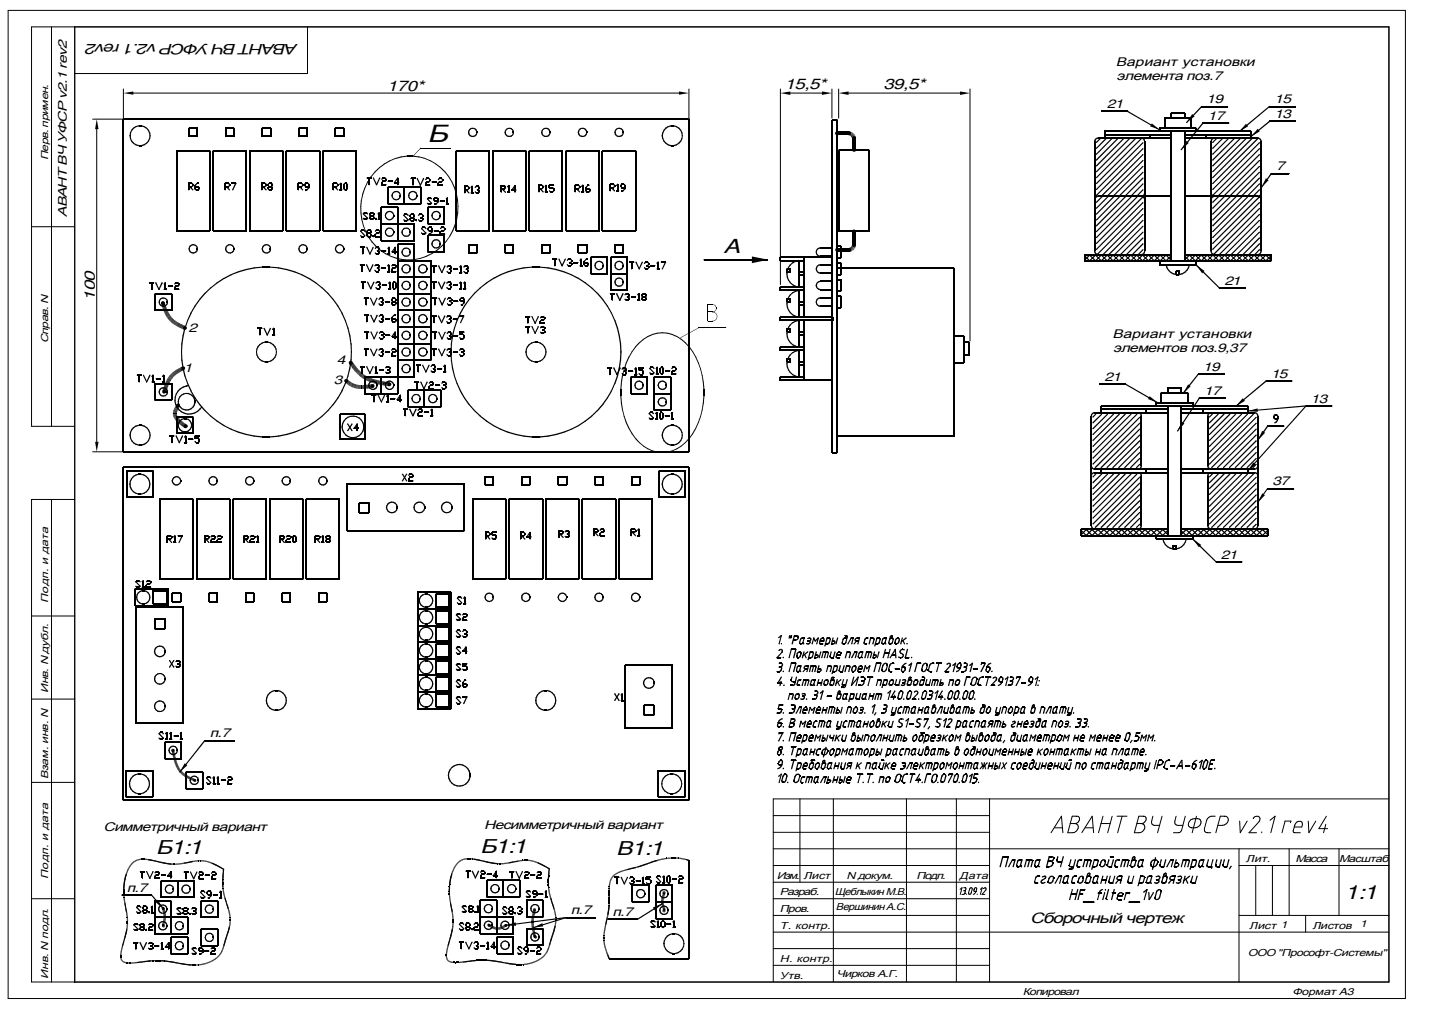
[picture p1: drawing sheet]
<svg xmlns="http://www.w3.org/2000/svg" width="297mm" height="210mm" viewBox="0 0 297 210" stroke-linecap="round" stroke-linejoin="round" font-family="sans-serif">
<defs><g id="words">
<text font-size="5.2" x="88.8" y="29.4">Б</text>
<g font-size="4.2">
<text x="150.4" y="52.6">A</text>
<text x="32.4" y="177.5">Б1:1</text>
<text x="99.8" y="177.3">Б1:1</text>
<text x="128.1" y="177.7">В1:1</text>
<text x="279.5" y="186.7">1:1</text>
</g>
<g font-size="3.1">
<text x="61.9" y="9.1" transform="rotate(180 61.9 9.1)">АВАНТ ВЧ УФСР v2.1 rev2</text>
<text x="80.5" y="18.9">170*</text>
<text x="163.1" y="18.5">15,5*</text>
<text x="183.6" y="18.5">39,5*</text>
<text x="19.7" y="62.5" transform="rotate(-90 19.7 62.5)">100</text>
<text x="214.2" y="191.7">Сборочный чертеж</text>
</g>
<g font-size="2.6">
<text x="231.9" y="13.8">Вариант установки</text>
<text x="232.1" y="16.7">элемента поз.7</text>
<text x="230.1" y="22.5">21</text>
<text x="250.8" y="21.4">19</text>
<text x="264.9" y="21.4">15</text>
<text x="251.1" y="24.9">17</text>
<text x="264.9" y="24.6">13</text>
<text x="265.3" y="35.4">7</text>
<text x="13.9" y="45" transform="rotate(-90 13.9 45)">АВАНТ ВЧ УФСР v2.1 rev2</text>
<text x="254.5" y="59.1">21</text>
<text x="39.2" y="69">2</text>
<text x="231.2" y="70.1">Вариант установки</text>
<text x="38.2" y="77.2">1</text>
<text x="70" y="75.6">4</text>
<text x="231.4" y="73.1">элементов поз.9,37</text>
<text x="250.1" y="77.1">19</text>
<text x="69.4" y="79.8">3</text>
<text x="229.6" y="79.2">21</text>
<text x="250.3" y="82.1">17</text>
<text x="264.2" y="78.5">15</text>
<text x="272.5" y="83.7">13</text>
<text x="264.5" y="100.8">37</text>
<text x="253.8" y="116.1">21</text>
<text x="43.6" y="153.2">п.7</text>
<text x="21.5" y="172.7">Симметричный вариант</text>
<text x="100.7" y="172.2">Несимметричный вариант</text>
<text x="26.4" y="185.3">п.7</text>
<text x="118.7" y="190">п.7</text>
<text x="127.3" y="190.4">п.7</text>
</g>
<g font-size="2.1">
<text x="10" y="33.3" transform="rotate(-90 10 33.3)">Перв. примен.</text>
<text x="10" y="71.3" transform="rotate(-90 10 71.3)">Справ. N</text>
<text x="10" y="125.3" transform="rotate(-90 10 125.3)">Подп. и дата</text>
<text x="10" y="143.9" transform="rotate(-90 10 143.9)">Инв. N дубл.</text>
<text x="10" y="161.9" transform="rotate(-90 10 161.9)">Взам. инв. N</text>
<text x="258.9" y="179.2">Лит.</text>
<text x="269.3" y="179.2">Масса</text>
<text x="278.3" y="179.2">Масштаб</text>
<text x="10" y="182.6" transform="rotate(-90 10 182.6)">Подп. и дата</text>
<text x="161.5" y="182.6">Изм.</text>
<text x="167" y="182.6">Лист</text>
<text x="173.6" y="186">Щеблыкин М.В.</text>
<text x="176" y="182.6">N докум.</text>
<text x="190.5" y="182.6">Подп.</text>
<text x="199.5" y="182.6">Дата</text>
<text x="162.1" y="189.6">Пров.</text>
<text x="162.1" y="186.1">Разраб.</text>
<text x="173.8" y="189.2">Вершинин А.С.</text>
<text x="162.1" y="193">Т. контр.</text>
<text x="259.7" y="193">Лист 1</text>
<text x="272.8" y="193">Листов</text>
<text x="282.7" y="192.7">1</text>
<text x="10" y="203.4" transform="rotate(-90 10 203.4)">Инв. N подл.</text>
<text x="162.1" y="203.4">Утв.</text>
<text x="162.1" y="199.9">Н. контр.</text>
<text x="173.9" y="202.9">Чирков А.Г.</text>
<text x="259.4" y="198.7">ООО &quot;Прософт-Системы&quot;</text>
<text x="212.6" y="206.8">Копировал</text>
<text x="268.6" y="206.8">Формат A3</text>
</g>
</g></defs>
<path d="M0 0h292.5v209.8h-292.5z" fill="none" stroke="#fff" stroke-width=".21"/>
<g fill="none" stroke="#000" stroke-width=".21">
<path d="M1.7 2.2h290.4v205.3h-290.4zM10.7 5.6v83M15.5 5.6v198.5M25.7 18.5v6.4M27.7 19.3h113.4M63.9 5.6v9.7h-48.4M143.2 18.5v6.4M162.2 18.5v40.6M164.3 19.3h6.6M172.9 18.5v6.1M174.3 18.5v6.1M176.4 19.3h23.2"/>
<path d="M201.6 18.5v52.4M19.3 24.8h6.4M20.1 26.8v65M59.5 31.3v16.6M74.1 31.3v16.6M87.5 30.8h6.2M173 24.9v69.2M237.9 29.4v22.8M242.1 24.6v2M243.5 23.5h2.7M246.2 27.3v27M6.6 47.1h8.9"/>
<path d="M79.2 43.1h3.5M82.7 57.6h6.9M88.9 43.1h3.5M122.8 53.4h3.5M127 53.4h3.4M162.2 53.4h10.9M162.2 59.7h4.8M145.2 68.1h5.8M147.1 63.3v3.4M174.8 61.6v2.4M200.4 71.1v2.7M263.2 79.2h5.4"/>
<path d="M15.5 88.6h-8.9v-83h282.1v198.5h-282.1v-100.3h8.9M19.3 93.9h6.4M137 97.9v5.5M143.2 97.2v69.1M10.7 103.8v100.3M40.1 103.7v16.6M48.4 103.7v16.6M224.8 110h18M245.5 110h18M6.6 128h8.9M28.1 122.4h6.9M32.2 128.6h2.1"/>
<path d="M32.2 130.7h2.1M33.2 120.3h6.9M40.8 120.3h6.9M48.4 120.3h7M56 120.3h7M63.7 120.3h6.9M86.8 136.9h6.9M86.8 126.6h6.9M93.7 123.1v24.2M98.3 120.3h6.9M105.8 120.3h7M113.4 120.3h6.9"/>
<path d="M121.1 120.3h6.9M128.6 120.3h7M130 138.2v13.2h9.8M6.6 145.3h8.9M6.6 162.6h8.9M26.2 160.1v5.6M160.7 179.9h45M160.7 176.4h128M160.7 173h45M160.7 169.5h45M166.3 166v17.3M173.2 166v38.1"/>
<path d="M188.4 166v38.1M198.8 166v38.1M205.7 166v38.1M218.5 173.1l2.1-3.5 .3 3.5M219.2 172h1.6M222.5 171.2h.9M222.9 169.6l1.3 .1a.89 .89 0 0 1 .1 1 .89 .89 0 0 1-.9 .5 .86 .86 0 0 1 .8 .7 .86 .86 0 0 1-.6 .9l-.3 .2-1.4 .1zM224.9 173.1l2.1-3.5 .3 3.5M225.6 172h1.6M228.9 171.2h1.9M229.3 169.6l-1 3.5M231.2 169.6l-1 3.5"/>
<path d="M232.2 169.6h2.1M233.3 169.6l-1 3.5M236.3 171.2h.9M236.7 169.6l1.3 .1a.9 .9 0 0 1 .1 1 .9 .9 0 0 1-.9 .5 .87 .87 0 0 1 .8 .7 .87 .87 0 0 1-.5 .9l-.4 .2-1.3 .1zM239.6 169.6l-.2 1a.65 .65 0 0 0 .6 .9h1M241.6 169.6l-1 3.5M244.5 169.6l-.3 1a.65 .65 0 0 0 .7 .9h1M246.4 169.6l-1 3.2-.2 .2-1.3 .1M247.5 170.4a2.05 2.05 0 0 1 2 0 1.16 1.16 0 0 1-1.1 1.6h-.7a.76 .76 0 0 1-.7-.4 .76 .76 0 0 1 .2-.9zM248.7 169.6l-.9 3.5M252.6 169.6a1.41 1.41 0 0 0-1.8 .9l-.4 1.7a.63 .63 0 0 0 .6 .9h.7M253.1 171.5a1.75 1.75 0 0 0 2.2-.9 .71 .71 0 0 0-.7-1h-.9l-1 3.5"/>
<path d="M257.6 176.4v27.7M257.6 179.9h31.1M257.7 170.6l.1 2.5 1.4-2.5M260.5 170.1a.73 .73 0 0 1 .8-.5 .73 .73 0 0 1 .6 .8l-2.3 2.7h1.6M261 179.9v10.3M262.3 172.9v.2M264 170.5l1-.9-.8 3.5M264.5 179.9v10.3M268 176.4v13.8M268.2 171l.1-.4h-1.2l-.6 2.5M269 171.9h1.6l.1-.8a.84 .84 0 0 0-.9-.4 .84 .84 0 0 0-.6 .7l-.4 1.4 .4 .3h1.1M271.9 170.6l.2 2.5 1.4-2.5"/>
<path d="M275.6 171.3l-.5 1.8M275.7 169.6l-1.6 2.6h1.9M278.3 176.4v13.8M288.7 166h-128v38.1M6.6 186.8h8.9M99.8 187.1v6.9M108.1 183v3.4M109.5 196.4h3.4M160.7 186.8h45M160.7 190.2h45M160.7 197.1h45M160.7 193.7h128"/>
<path d="M160.7 183.3h45M199.6 184.8l.4-.3-.4 1.4M200.3 185.1l.4 .1-.1 .4-.2 .2-.5 .1M200.3 184.5h.4a.41 .41 0 0 1-.3 .6M200.9 185.8v.1M201.6 184.6l.2-.1 .3 .1a1.41 1.41 0 0 1-.5 1.2h-.3zM202.6 184.6l.1-.1 .3 .1-.1 .7-.5-.1zM202.9 185.3l-.6 .6M203.2 185.8l-.1 .1M203.8 184.8l.4-.3-.4 1.4M204.5 184.7l.3-.2 .1 .5-.8 .9h.6M257.6 190.2h31.1"/>
<path d="M271.4 190.2v3.5M160.7 200.6h45"/>
</g>
<g fill="#000">
<path d="M25.7 19.3l2-.3v.7zM141.1 19l2.1 .3-2.1 .4zM162.2 19.3l2.1-.3v.7zM170.9 19l2 .3-2 .4zM174.3 19.3l2.1-.3v.7zM199.6 19l2 .3-2 .4zM20.1 24.8l.4 2h-.7zM26.9 28.2h.3l.1 .6h-.3zM27 28.8l.2-.1 .3 .6-.2 .1zM27 27.6h.3l-.1 .6h-.3zM27.3 29.4l.2-.1 .4 .4-.3 .1zM27.3 27.1h.2l-.3 .6-.2-.1z"/>
<path d="M27.8 29.7l.5 .3-.1 .2-.5-.3zM27.6 26.5l.3 .2-.4 .5-.2-.2zM28.3 30l.6 .1-.1 .3-.6-.2zM27.7 26.5l.5-.3 .1 .2-.5 .4zM28.2 26.2l.6-.2 .1 .3-.6 .1zM29.4 30.1l.5-.1 .1 .2-.5 .2zM29.9 30l.5-.3 .1 .2-.4 .3zM29.5 26l.5 .2-.1 .2-.5-.1zM30.8 29.3l.1 .1-.3 .4-.2-.1zM30.1 26.2l.4 .3-.1 .3-.5-.4zM31 28.7l.2 .1-.2 .6-.3-.1zM30.6 26.5l.3 .5-.1 .2-.4-.5z"/>
<path d="M31.1 28.2h.2l-.1 .6h-.2zM30.7 27.1h.3l.2 .5-.2 .1zM31 27.6h.2l.1 .6h-.2zM39.3 38.9l.2-.2 .7 .7-.2 .1zM40 38l.2 .2-.2 .2-.2-.2zM39.8 38.7l.2-.2 .2 .2-.2 .2zM40.9 38l.2 .2-.5 .5-.2-.2zM40.4 39.3l.2-.1 .2 .2-.1 .1zM41.3 38.7l.2 .2-.2 .2-.2-.2zM41.1 39.4l.2-.2 .2 .1-.2 .2zM47.1 38.7l.7 .7-.2 .1-.7-.6zM47.4 38.2l.2-.2 .2 .2-.2 .2z"/>
<path d="M47.4 38.7l.2-.2 .2 .2-.2 .2zM48.9 38l.2 .1-.6 1.4-.2-.1zM54.7 38.7l.7 .7-.2 .1-.6-.6zM55.2 38l.2 .2-.2 .2-.2-.2zM55 38.7l.2-.2 .2 .2-.2 .2zM55.7 38.9l.2-.2 .1 .2-.2 .2zM55.7 38.7l.1-.2 .2 .2-.1 .2zM55.7 39.3l.1-.1 .2 .2-.1 .1zM55.7 38.2l.2-.2 .1 .2-.2 .2zM56.3 38.7l.2-.2 .2 .2-.2 .2zM56.3 38.2l.2-.2 .2 .2-.2 .2zM56.3 38.9l.2-.2 .2 .2-.2 .2z"/>
<path d="M56.3 39.4l.2-.2 .2 .1-.2 .2zM62.2 38.9l.2-.2 .6 .7-.2 .1zM62.8 38l.2 .2-.2 .2-.2-.2zM62.6 38.7l.2-.2 .2 .2-.2 .2zM63.2 38.7l.3-.2 .2 .2-.2 .2zM63.2 38.2l.3-.2 .2 .2-.2 .2zM64.1 38.9l.2 .2-.4 .4-.2-.1zM63.9 38.2l.2-.2 .2 .2-.2 .2zM69.4 38.9l.2-.2 .7 .7-.2 .1zM70.1 38l.2 .2-.2 .2-.2-.2zM69.9 38.7l.2-.2 .2 .2-.2 .2zM70.5 38.2l.3-.2 .1 .2-.2 .2z"/>
<path d="M71.4 38.2l.2-.2 .2 .2-.2 .2zM71.4 39.3l.2-.1 .2 .2-.2 .1zM71.8 38.2l.2-.2 .3 .2-.2 .2zM71.8 39.4l.3-.2 .2 .1-.3 .2zM75.7 39l.2 .1-.4 1.2h-.2zM76.3 37.8l.2 .1-.6 1.2-.1-.1zM77 36.7l.2 .1-.7 1.1-.2-.1zM77.5 37h.2l.7 1.4h-.3zM77.8 35.7l.2 .1-.8 1-.2-.1zM78.8 37h.2l-.6 1.4h-.3zM77.9 35.6l.9-.8 .1 .1-.9 .9zM79.5 36.9l.2 .2-.2 .2-.2-.1z"/>
<path d="M79.3 37.8l.2-.2 .2 .2-.2 .2zM78.8 34.8l1-.8 .2 .2-1.1 .7zM79.9 37.1l.2-.2 .2 .3-.2 .1zM80.1 37.4l.2 .1-.2 .3-.2-.2zM79.8 34l1.1-.6 .2 .1-1.1 .7zM82.5 37l.3 .1-.7 .9-.2-.2zM81.7 39.9l.3-.2 .2 .2-.4 .2zM81 33.4l1.1-.5 .1 .1-1.2 .5zM82.1 39.7h.3l.1 .2-.4 .1zM82.1 32.9l1.3-.4v.2l-1.2 .4zM83.4 32.5l1.2-.2v.3l-1.2 .1zM85.2 39.9l.3-.2 .1 .2-.3 .2z"/>
<path d="M87.4 30.7l.1 .1-1.7 1.8zM85.6 39.7h.3v.2l-.3 .1zM86.6 37.2l.2-.2 .7 1.4-.2 .1zM85.9 32.3l1.2 .2v.2l-1.3-.1zM87.9 37l.3 .2-.7 1.3-.2-.1zM87.1 32.5l1.2 .3v.2l-1.2-.3zM88.6 37l.2 .2-.2 .2-.2-.1zM88.4 37.9l.2-.2 .2 .2-.2 .2zM89.2 37l.2 .3-.1 .1-.2-.2zM88.3 32.9l1.2 .4-.1 .2-1.1-.5zM89.3 37.5l.1 .1-.2 .3-.1-.2zM89.5 33.3l1.1 .7-.1 .1-1.1-.6z"/>
<path d="M91.2 37l.2 .2-.2 .2-.2-.1zM91.2 37.7l.2 .2-.2 .2-.2-.2zM90.6 34l1 .7-.1 .2-1-.8zM91.9 37l.2 .3-.2 .1-.2-.2zM91.9 37.5l.2 .1-.2 .3-.2-.2zM91.6 34.7l.9 .9-.1 .2-.9-.9zM92.4 35.7l.1-.1 .8 1-.1 .1zM93.2 36.7l.1-.1 .7 1.2h-.2zM93.8 37.8h.2l.6 1.1-.2 .1zM96.9 39.3l.7 .7-.2 .2-.7-.7zM97.3 38.7l.3 .2-.2 .1-.2-.2zM97.3 27.6l.2-.1 .1 .4h-.2z"/>
<path d="M97.4 27.9l.2-.1 .2 .3-.2 .1zM97.4 39.1l.2 .1-.3 .3-.1-.2zM97.4 27.1l.2 .1-.1 .4-.2-.1zM97.7 28.1l.3 .1-.1 .2-.3-.1zM97.6 26.8l.2 .1-.2 .3-.2-.1zM97.8 38.9l.2-.2 .2 .1-.2 .2zM98 28.2h.4l-.1 .3-.3-.1zM97.6 26.8l.3-.2 .1 .2-.3 .2zM98.3 28.2h.4v.2l-.3 .1zM98 26.6l.3-.1 .1 .3h-.4zM98.6 28.2l.3-.3 .2 .2-.3 .3zM98.4 26.5l.3 .1v.3l-.4-.1z"/>
<path d="M98.7 38.9l.2-.2 .2 .1-.2 .2zM99 27.6l.2 .1-.1 .4-.3-.1zM98.8 26.7l.3 .2-.2 .2-.3-.3zM98.8 27.1l.3-.1 .1 .3-.2 .1zM99.5 38.7l.2 .2-.1 .1-.2-.2zM99.5 39.3l.2 .2-.1 .2-.2-.2zM99.6 39.1l.1 .1-.2 .3-.1-.2zM99.4 40l.2-.2 .1 .2-.2 .2zM104.3 39.4l.2-.2 .7 .7-.2 .1zM104.9 38.5l.3 .2-.2 .2-.2-.2zM104.9 27.6l.2-.1 .1 .4h-.3zM105 38.9l.2 .2-.3 .3-.1-.2z"/>
<path d="M105 27.9l.2-.1 .2 .3-.2 .1zM104.9 27.1l.3 .1-.1 .4-.2-.1zM105.4 28.1l.3 .1-.2 .2-.3-.1zM105.2 26.8l.2 .1-.2 .3-.2-.1zM105.4 38.7l.3-.2 .1 .2-.2 .2zM105.6 28.2h.4v.3l-.4-.1zM105.2 26.8l.3-.2 .2 .2-.3 .2zM105.9 28.2h.4v.2l-.3 .1zM105.6 26.6l.4-.1v.3h-.4zM106.2 28.2l.3-.3 .1 .2-.2 .3zM106 26.5l.3 .1v.3l-.4-.1zM106.9 38.5l.2 .2-.6 .9-.2-.2z"/>
<path d="M106.6 27.6l.2 .1-.1 .4-.2-.1zM106.2 26.8l.2-.1 .2 .2-.1 .2zM106.5 27.1l.2-.1 .1 .3-.2 .1zM112.3 39.1l.7 .7-.2 .2-.7-.7zM112.5 27.6l.2-.1 .1 .4h-.2zM112.8 27.8l.2 .3-.2 .1-.2-.3zM112.6 38.6l.2-.2 .2 .3-.2 .1zM112.6 27.1l.2 .1-.1 .4-.2-.1zM112.9 28.1l.4 .1-.1 .2-.3-.1zM112.8 26.8l.2 .1-.2 .3-.2-.1zM112.6 39.1l.2-.2 .2 .2-.2 .2zM113.2 28.2h.4l-.1 .3-.3-.1z"/>
<path d="M113.2 38.7l.2-.3 .2 .2-.2 .2zM112.9 26.8l.3-.2 .1 .2-.4 .2zM113.5 28.2h.4l.1 .2-.4 .1zM113.2 26.6l.3-.1 .1 .3h-.4zM113.8 28.2l.3-.3 .2 .2-.3 .3zM113.6 26.5l.4 .1-.1 .3-.4-.1zM114.2 27.6l.2 .1-.1 .4-.3-.1zM113.8 26.8l.2-.1 .3 .2-.2 .2zM114 27.1l.3-.1 .1 .3-.2 .1zM114.3 39.6l.2 .2-.2 .2-.2-.2zM115 39.6l.2 .2-.3 .2-.1-.2zM114.9 38.9l.3 .2-.2 .2-.2-.2z"/>
<path d="M119.7 39.3l.2-.2 .7 .7-.2 .2zM120.1 27.6l.2-.1 .1 .4h-.2zM120.3 38.4l.3 .3-.2 .1-.2-.2zM120.2 27.9l.2-.1 .2 .3-.2 .1zM120.2 27.1l.2 .1-.1 .4-.2-.1zM120.6 28.1l.3 .1-.1 .2-.4-.1zM120.4 38.9l.2 .1-.3 .3-.1-.2zM120.4 26.8l.2 .1-.2 .3-.2-.1zM120.8 28.2h.4v.3l-.4-.1zM120.8 38.7l.2-.3 .2 .2-.2 .2zM120.4 26.8l.4-.2 .1 .2-.3 .2zM121.2 28.2h.3v.2l-.3 .1z"/>
<path d="M120.8 26.6l.4-.1v.3h-.4zM121.5 28.2l.2-.3 .2 .2-.3 .3zM121.2 26.5l.3 .1v.3l-.3-.1zM121.8 27.6l.2 .1-.1 .4-.2-.1zM121.5 26.8l.1-.1 .3 .2-.2 .2zM121.7 38.9l.4-.5 .2 .2-.4 .4zM121.7 27.1l.2-.1 .1 .3-.2 .1zM121.7 39.8l.2-.2 .2 .2-.2 .2zM122.3 39.3l.3-.2 .2 .2-.2 .2zM122.3 39.8l.3-.2 .2 .2-.2 .2zM127.2 38.9l.6 .7-.2 .2-.6-.7zM127.6 38.2l.2 .2-.2 .2-.2-.2z"/>
<path d="M127.6 38.7l.2 .2-.2 .2-.2-.2zM127.7 27.6l.3-.1v.4h-.2zM127.8 27.9l.2-.1 .2 .3-.2 .1zM127.8 27.1l.2 .1v.4l-.3-.1zM128.1 38.4l.2-.2 .2 .2-.2 .2zM128.2 28.1l.3 .1-.1 .2-.3-.1zM128 26.8l.2 .1-.2 .3-.2-.1zM128.4 28.2h.4v.3l-.4-.1zM128.1 26.8l.3-.2 .1 .2-.3 .2zM128.7 28.2h.4l.1 .2-.4 .1zM128.4 26.6l.4-.1v.3h-.4zM129 28.2l.3-.3 .2 .2-.3 .3z"/>
<path d="M128.8 26.5l.4 .1-.1 .3-.4-.1zM129.2 38.7l.2 .2-.2 .2-.3-.2zM129.4 27.6l.3 .1-.2 .4-.2-.1zM129.2 26.7l.3 .2-.2 .2-.3-.3zM128.9 38.4l.3-.2 .2 .2-.2 .2zM129.3 27.1l.2-.1 .2 .3-.3 .1zM129.8 39.1l.2 .2-.4 .5-.2-.2zM129.8 38.2l.2 .2-.2 .2-.2-.2zM137.5 28.2h.3l.1 .6h-.3zM137.7 28.8l.2-.1 .2 .6-.2 .1zM137.6 27.6h.3l-.1 .6h-.3zM138.1 29.3l.4 .4-.2 .1-.4-.4z"/>
<path d="M137.9 27.1h.2l-.2 .6-.2-.1zM138.5 29.7l.5 .3-.2 .2-.5-.3zM138.3 26.5l.2 .2-.4 .5-.2-.2zM138.9 30l.6 .1-.1 .3-.6-.2zM138.3 26.5l.5-.3 .2 .2-.5 .4zM138.8 26.2l.6-.2 .1 .3-.6 .1zM140 30.1l.6-.1 .1 .2-.6 .2zM140.5 30l.6-.3 .1 .2-.5 .3zM140.1 26l.6 .2-.1 .2-.6-.1zM141.4 29.3l.2 .1-.4 .4-.2-.1zM140.7 26.2l.5 .3-.1 .3-.6-.4zM141.6 28.7l.3 .1-.3 .6-.2-.1z"/>
<path d="M141 26.7l.2-.2 .4 .5-.2 .2zM141.7 28.2h.2v.6h-.3zM141.4 27.1h.2l.3 .5-.3 .1zM141.6 27.6h.3v.6h-.2zM176.6 27.3h.1l-.2 .8h-.1zM176.7 27.3l-.2 .9zM176.8 27.4l-.3 .8zM176.8 27.4l-.2 .8zM176.9 27.4l-.2 .8zM177 27.5l-.3 .7zM177.1 27.5l-.4 .7zM177.2 27.5l-.4 .7z"/>
<path d="M177.1 27.5l-.3 .7zM177.2 27.6l-.4 .7zM177.3 27.6l-.4 .7zM177.3 27.6l-.5 .7zM176.9 28.3l.6-.5zM177.5 27.7l-.6 .6zM177.4 27.7l-.5 .6zM176.9 28.4l.7-.5zM176.9 28.4l.6-.6zM177 28.4l.7-.3zM177 28.4l.7-.4zM176.9 28.4l.8-.4z"/>
<path d="M177 28.5l.8-.3zM177.1 28.7l.7-.3zM177.1 28.6l.7-.2zM177 28.6l.8-.4zM177.1 28.7l.8-.3zM177.1 28.8l.8-.2zM227.5 29.1l.2 .1v.2h-.2zM228.7 28.6l.2 .2-.9 .9-.2-.2zM229.9 28.6l.2 .2-2.1 2.1-.2-.2zM231.1 28.6l.2 .2-3.3 3.3-.2-.1zM232.4 28.6l.1 .2-4.5 4.6-.2-.3zM233.6 28.6l.2 .2-5.8 5.8-.2-.2z"/>
<path d="M227.8 35.6l7-7 .2 .2-7 7zM227.8 36.8l8.2-8.2 .2 .2-8.2 8.2zM227.8 38.1l9.5-9.5 .1 .2-9.4 9.4zM237.5 29.6l.2 .2-9.7 9.7-.2-.2zM227.7 28.8l.2 .2-.2 .2-.2-.2zM227.7 28.8l.2-.1 .1 .2-.2 .1zM228 28.6h.2l.1 .2-.3 .1zM237.3 28.6h.2v.3l-.3-.1zM237.6 28.7l.2 .1-.1 .2-.3-.1zM237.6 29l.2-.2 .2 .2-.2 .2zM237.7 29.2l.3-.1v.3h-.2zM234.5 23.1l6.6 3.8-.1 .2-6.6-3.8z"/>
<path d="M239.4 25.7l1.6 1.3-1.9-.8zM249.9 25.5l.2 .2-4.5 5.5-.2-.2zM246.6 29.3l.5 .4-1.6 1.4zM249.7 22.1l.2 .1-3.1 3.3-.2-.1zM247.8 23.7l.5 .5-1.6 1.2zM251.7 29.1l.2 .1v.2h-.3zM252 29.5l.9-.9 .2 .2-.9 .9zM252 30.7l2.1-2.1 .2 .2-2.1 2.1zM252 32l3.4-3.4 .1 .2-3.3 3.3zM252 33.1l4.6-4.5 .1 .2-4.5 4.6zM252 34.4l5.8-5.8 .2 .2-5.8 5.8zM252 35.6l7-7 .2 .2-7 7z"/>
<path d="M252 36.8l8.2-8.2 .2 .2-8.2 8.2zM252 38.1l9.4-9.5 .3 .2-9.5 9.4zM252 39.3l9.7-9.7 .2 .2-9.7 9.7zM251.8 28.8l.2 .2-.1 .2-.2-.2zM251.9 28.8l.2-.1 .2 .2-.3 .1zM252.2 28.6h.2l.1 .2-.3 .1zM257.6 27.2l6.2-5.1 .1 .1-6.2 5.2zM259 25.7l.5 .5-1.9 1.1zM260 28.3l3.8-3.2 .1 .3-3.8 3zM261.4 26.8l.5 .5-1.9 1.1zM261.4 28.6h.3v.3l-.3-.1zM261.8 28.7l.2 .1-.1 .2-.2-.1z"/>
<path d="M262 29.2l.2-.1 .1 .3h-.3zM261.8 29l.2-.2 .2 .2-.2 .2zM264.2 36l.2 .2-2.1 2.8-.2-.1zM263.1 37l.6 .5-1.5 1.4zM32.3 58.8l.2-.1 .6 1.4-.2 .1zM34.2 58.7l.3 .1-.3 .3-.2-.2zM36.4 58.7l.2 .1-.2 .3-.2-.2zM36.4 59.4l.2 .2-.2 .2-.2-.2zM37.1 58.7l.2 .2-.2 .2-.2-.3zM37.1 59.1l.2 .2-.2 .3-.2-.2zM39.2 51.7h.3v.3l-.2 .1zM39.3 52.2l.2-.2 .2 .3-.2 .2z"/>
<path d="M39.3 51.4h.2v.3h-.3zM39.7 52.2l.3 .3-.2 .2-.3-.2zM39.5 51l.2 .1-.2 .3-.2-.1zM39.9 52.4l.4 .1v.2h-.4zM39.5 51l.3-.2 .2 .2-.3 .2zM40.2 52.5l.4-.1v.2l-.3 .1zM39.9 50.8l.4-.1v.3h-.4zM40.5 52.4l.3-.3 .2 .2-.3 .3zM40.3 50.8h.3v.3l-.4-.1zM40.9 51.9h.2l-.1 .4-.2-.1zM40.5 51.1l.2-.2 .3 .2-.2 .2zM40.8 51.3l.2-.2 .1 .4-.2 .1z"/>
<path d="M42.5 60.9l1.2-1.2 .2 .2-1.2 1.1zM43.8 59.7l1.3-1 .1 .2-1.3 1zM45.1 58.7l1.4-1 .1 .3-1.4 .9zM46.8 51.7h.2l.1 .3-.2 .1zM46.9 52.2l.2-.2 .2 .3-.2 .2zM46.9 51.4h.2l-.1 .3h-.2zM47.3 52.2l.3 .3-.1 .2-.3-.2zM47.1 51l.2 .1-.2 .3-.2-.1zM47.5 52.4l.4 .1v.2h-.4zM47.2 51l.3-.2 .1 .2-.3 .2zM47.8 52.5l.4-.1 .1 .2-.4 .1zM47.5 50.8l.4-.1v.3h-.4z"/>
<path d="M48.1 52.4l.3-.3 .2 .2-.3 .3zM46.5 57.7l1.5-.7 .1 .2-1.5 .8zM47.9 50.8h.4l-.1 .3-.4-.1zM48.5 51.9h.2l-.1 .4-.2-.1zM48.1 51.1l.2-.2 .3 .2-.2 .2zM48.4 51.3l.2-.2 .1 .4-.2 .1zM48 57l1.6-.7 .1 .3-1.6 .6zM49.6 56.3l1.6-.4 .1 .2-1.6 .5zM51.2 55.9l1.7-.4v.3l-1.6 .3zM52.9 55.5l1.6-.1 .1 .2-1.7 .2zM54.4 51.7h.2l.1 .3-.2 .1zM54.5 52.2l.2-.2 .2 .3-.2 .2z"/>
<path d="M54.5 51.4h.2l-.1 .3h-.2zM54.9 52.2l.3 .3-.1 .2-.4-.2zM54.7 51l.2 .1-.2 .3-.2-.1zM55.1 52.4l.4 .1v.2h-.4zM54.7 51l.4-.2 .1 .2-.3 .2zM55.5 52.5l.3-.1 .1 .2-.4 .1zM55.1 50.8l.4-.1v.3h-.4zM55.7 52.4l.3-.3 .2 .2-.3 .3zM55.5 50.8h.4l-.1 .3-.3-.1zM56.1 51.9h.2l-.1 .4-.2-.1zM55.7 51.1l.2-.2 .3 .2-.2 .2zM56 51.3l.2-.2 .1 .4-.2 .1z"/>
<path d="M56.3 55.4l1.6 .1v.3l-1.7-.2zM57.9 55.5l1.7 .4-.1 .2-1.6-.3zM59.6 55.9l1.6 .4-.1 .3-1.6-.5zM62 51.7h.3v.3l-.2 .1zM62.1 52.2l.2-.2 .2 .3-.2 .2zM62.1 51.4h.2v.3h-.3zM62.5 52.2l.3 .3-.2 .2-.2-.2zM62.3 51l.2 .1-.2 .3-.2-.1zM61.2 56.3l1.6 .7-.1 .2-1.6-.6zM62.7 52.4l.4 .1v.2h-.4zM62.4 51l.2-.2 .2 .2-.3 .2zM63 52.5l.4-.1 .1 .2-.4 .1z"/>
<path d="M62.7 50.8l.4-.1v.3h-.4zM63.3 52.4l.3-.3 .2 .2-.3 .3zM63.1 50.8h.4l-.1 .3-.4-.1zM63.7 51.9h.3l-.2 .4-.2-.1zM63.3 51.1l.2-.2 .3 .2-.2 .2zM63.6 51.3l.2-.2 .2 .4-.3 .1zM62.8 57l1.5 .7-.1 .3-1.6-.8zM64.3 57.7l1.4 1-.1 .2-1.5-.9zM65.7 58.7l1.3 1-.1 .2-1.3-1zM69.6 51.7h.2l.1 .3-.2 .1zM69.7 52.2l.2-.2 .2 .3-.2 .2zM69.7 51.4h.2l-.1 .3h-.2z"/>
<path d="M70.1 52.2l.3 .3-.1 .2-.3-.2zM69.9 51l.2 .1-.2 .3-.2-.1zM70.4 52.4l.3 .1v.2h-.4zM70 51l.3-.2 .1 .2-.3 .2zM70.7 52.5l.3-.1 .1 .2-.4 .1zM70.3 50.8l.4-.1v.3h-.3zM70.9 52.4l.3-.3 .2 .2-.3 .3zM70.7 50.8h.4l-.1 .3-.3-.1zM71.3 51.9h.3l-.2 .4-.2-.1zM70.9 51.1l.2-.2 .3 .2-.2 .2zM71.2 51.3l.2-.2 .2 .4-.3 .1zM75.1 47.8l.2 .1-.2 .2-.2-.1z"/>
<path d="M75.1 48.9l.2 .2-.2 .2-.2-.2zM74.9 42.9h.2v1.3h-.2zM74.9 44.3l.2-.1 .2 1.4h-.2zM75 41.6h.2l-.1 1.3h-.2zM75.1 45.6h.2l.3 1.2-.2 .1zM75.6 44.1l.2 .2-.2 .2-.2-.1zM75.7 48.9l.2 .2-.2 .2-.2-.2zM75.3 40.3h.2l-.3 1.3h-.1zM75.6 45.3l.2 .2-.2 .2-.2-.2zM75.4 46.9l.2-.1 .5 1.2-.2 .1zM75.7 47.8l.2 .2-.2 .1-.2-.2zM75.1 48l.8 .9-.2 .2-.8-1z"/>
<path d="M75.9 48.1l.2-.1 .6 1.1-.2 .2zM76.3 45.3l.2 .2-.2 .2-.2-.2zM76.2 48.6l.2-.2 .2 .2-.2 .3zM76.3 44.1l.2 .3-.2 .1-.2-.2zM76.1 55.1l.2-.1 .7 1.3-.3 .2zM75.4 44.5l.2-.1 .9 .9-.2 .2zM76.2 51.5l.2-.1 .6 1.3-.2 .1zM76.4 48.2l.2 .2-.2 .2-.2-.2zM76.2 49.1l.2-.2 .2 .2-.2 .2zM76.3 58.7l.2-.1 .7 1.3-.2 .2zM76.2 48l.2-.2 .2 .1-.2 .2zM76.5 49.3l.2-.2 .7 1.1-.1 .1z"/>
<path d="M77.4 55l.2 .1-.6 1.4-.3-.2zM76.7 45l.3-.2 .2 .2-.3 .2zM77.5 51.4l.2 .1-.7 1.3-.2-.1zM76.8 48.4l.2-.2 .3 .2-.3 .2zM76.9 44.6l.3 .2-.2 .2-.3-.3zM77.6 58.6l.2 .1-.6 1.4-.2-.2zM76.9 45.3l.3 .2-.2 .2-.3-.2zM77 48.4l.3 .2-.3 .3-.2-.3zM76.8 47.9l.2-.1 .3 .2-.3 .1zM77 44.1l.2 .2-.3 .2-.2-.1zM76.8 49.1l.2-.2 .3 .2-.3 .2zM77.6 44.6l.2 .1-.2 .3-.2-.2z"/>
<path d="M77.3 50.3l.1-.1 .9 .9-.2 .2zM77.6 44.8l.2 .2-.2 .2-.2-.2zM77.4 44.3l.2-.2 .2 .3-.2 .1zM77.6 45.3l.2 .2-.2 .2-.2-.2zM77.8 55.2l.3-.3 .2 .2-.3 .2zM78.1 51.3l.2 .2-.2 .2-.2-.1zM77.9 48l.2-.2 .2 .1-.2 .2zM78.3 58.5l.2 .2-.2 .2-.2-.1zM77.8 56.3l.2-.2 .3 .2-.2 .2zM77.9 52.7l.2-.2 .2 .2-.2 .2zM78.2 51.1l1 .9-.1 .1-1-.8zM77.9 48.6l.2-.2 .2 .2-.2 .3z"/>
<path d="M78.7 44.1l.2 .2-.2 .2-.2-.1zM78.7 54.9l.2 .3-.2 .1-.2-.2zM78.7 55.6l.2 .3-.2 .1-.2-.2zM78.7 51.3l.3 .3-.2 .1-.2-.2zM78.7 52l.3 .2-.2 .2-.2-.2zM78.8 47.8l.2 .2-.2 .1-.2-.2zM78.9 58.5l.2 .3-.2 .1-.2-.2zM78.9 59.2l.2 .3-.2 .1-.2-.2zM78.7 55.4l.2 .2-.2 .2-.2-.2zM78.7 56.1l.2 .2-.2 .2-.2-.2zM78.8 51.8l.2 .1-.3 .3-.1-.2zM78.6 52.7l.2-.2 .2 .2-.3 .2z"/>
<path d="M78.6 48.4l.2-.2 .2 .2-.2 .2zM78.7 59.2l.2-.2 .2 .2-.2 .2zM78.7 59.9l.2-.2 .2 .2-.2 .2zM79.2 52l1.1 .7-.2 .1-1-.6zM80 44.8h.2l.1 .3-.3 .1zM80 48.3l.2-.1 .1 .4h-.3zM80.2 52.7l1.2 .5-.1 .2-1.2-.6zM80.1 45.2l.2-.1 .2 .3-.2 .1zM80 44.4l.3 .1-.1 .3h-.2zM80.1 48.7l.2-.1 .2 .2-.2 .2zM80 47.9h.3l-.1 .4-.2-.1zM80.5 55.2l.2-.3 .2 .2-.3 .2z"/>
<path d="M80.5 45.3l.3 .2-.2 .2-.3-.1zM80.5 48.8l.3 .2-.2 .2-.3-.2zM80.3 44.1l.2 .1-.2 .3-.2-.1zM80.3 47.5l.2 .2-.2 .3-.2-.2zM80.8 51.3l.1 .2-.2 .2-.1-.1zM80.7 58.8l.2-.3 .2 .2-.2 .2zM80.7 45.5l.4 .1v.2h-.4zM80.7 48.9l.4 .1v.2h-.4zM80.3 44.1l.3-.2 .2 .2-.3 .2zM80.3 47.5l.3-.2 .2 .2-.3 .2zM81 45.6l.4-.2v.3l-.3 .1zM81 49l.4-.1v.2l-.3 .1z"/>
<path d="M80.7 43.9l.4-.1v.3h-.4zM80.7 47.3h.4v.2h-.4zM81.3 45.5l.3-.3 .1 .2-.2 .2zM81.3 48.9l.3-.2 .1 .2-.2 .2zM81.4 55.2l.2-.3 .1 .2-.2 .2zM81.1 43.8l.3 .1v.3l-.4-.1zM81.1 47.3l.3 .1v.2l-.4-.1zM81.4 53.2l1.1 .4v.2l-1.2-.4zM82.1 51.4l.1 .1-.6 .9-.2-.2zM81.6 58.8l.2-.3 .2 .2-.3 .2zM81.7 44.9l.3 .1-.2 .4-.2-.1zM81.5 43.9l.2 .3-.1 .2-.3-.2z"/>
<path d="M81.7 48.4l.3 .1-.2 .3-.2-.1zM81.3 47.6l.2-.2 .2 .3-.1 .1zM81.4 40.7l.2-.1 .1 .4h-.3zM81.5 41.1l.2-.2 .2 .3-.2 .2zM81.6 44.4l.2-.2 .2 .4-.3 .1zM81.6 47.8l.2-.1 .2 .3-.3 .1zM81.4 40.3h.3l-.1 .4-.2-.1zM81.6 55.6l.1 .2-.2 .2-.1-.1zM81.8 41.2l.4 .2-.2 .2-.3-.2zM81.7 39.9l.2 .2-.2 .3-.2-.2zM82.1 41.4h.4l-.1 .3-.3-.1zM82 58.7l.2-.2 .2 .3-.2 .1z"/>
<path d="M82 55.1l.2-.2 .2 .3-.2 .1zM82 59.9l.2-.2 .2 .2-.2 .2zM82 55.6l.2-.2 .2 .2-.2 .2zM82.4 41.4l.4-.1v.2l-.3 .1zM82.5 53.6l1.2 .2v.3l-1.2-.3zM82.7 41.3l.3-.2 .1 .1-.2 .3zM82.5 39.7l.3 .1v.2l-.4-.1zM83.1 40.8l.2 .1-.1 .3-.3-.1zM82.9 39.8l.2 .2-.1 .2-.3-.2zM82.9 40.2l.3-.1 .1 .3-.2 .1zM83.4 59.4l.3-.1 .1 .3-.3 .1zM83.4 55.9l.3-.1 .1 .4-.3 .1z"/>
<path d="M83.4 52.5l.3-.1 .1 .3-.3 .1zM83.4 48.3l.3-.1 .1 .4h-.3zM83.6 59.7l.1-.1 .2 .3-.1 .1zM83.7 56.1l.2 .3-.1 .2-.2-.3zM83.6 52.8l.1-.1 .2 .3-.1 .1zM83.6 48.7l.1-.1 .2 .2-.1 .2zM83.7 53.8l1.3 .1v.2h-1.3zM83.5 58.9l.3 .1-.1 .4-.3-.1zM83.5 55.5h.3l-.1 .4-.3-.1zM83.5 52l.3 .1-.1 .4-.3-.1zM83.5 47.9h.3l-.1 .4-.3-.1zM83.9 44.7l.2-.3 .1 .2-.2 .2z"/>
<path d="M83.9 59.9l.3 .1-.1 .2-.3-.1zM83.9 56.4l.3 .2-.1 .2-.3-.2zM83.9 53l.3 .1-.1 .2-.3-.1zM83.9 48.8l.3 .2-.1 .2-.3-.2zM83.8 58.6l.1 .2-.2 .3-.1-.2zM83.8 55.2l.1 .1-.2 .3-.1-.1zM83.8 51.7l.1 .2-.2 .2-.1-.1zM83.8 47.5l.1 .2-.2 .3-.1-.2zM84 45.6l.2 .2-.1 .2-.2-.2zM84.2 56.6h.3v.3l-.3-.1zM84.2 53.1h.3v.3l-.3-.1zM84.2 48.9l.3 .1v.2h-.3z"/>
<path d="M83.8 58.6l.3-.2 .1 .2-.3 .2zM83.8 55.1l.3-.2 .1 .3-.3 .1zM83.8 51.6l.3-.1 .1 .2-.3 .2zM83.8 47.5l.3-.2 .1 .2-.3 .2zM84.5 45.8l.2-.2 .2 .2-.2 .2zM84.5 56.6l.3-.1 .1 .2-.3 .2zM84.5 53.1l.3-.1 .1 .3-.3 .1zM84.5 49l.3-.1 .1 .2-.3 .1zM84.2 58.4l.3-.1v.3h-.3zM84.2 54.9h.3v.2l-.3 .1zM84.2 51.5l.3-.1v.3h-.3zM84.2 47.3h.3v.2h-.3z"/>
<path d="M83.9 44.8l.1-.1 .9 .9-.2 .2zM84.5 44.6l.2-.2 .2 .3-.2 .1zM84.8 60l.2-.3 .2 .2-.2 .3zM84.8 56.5l.2-.2 .2 .2-.2 .2zM84.8 53l.2-.2 .2 .2-.2 .3zM84.8 48.9l.2-.2 .2 .2-.2 .2zM84.6 58.3l.3 .2-.1 .2-.3-.1zM84.6 54.9l.3 .1-.1 .2-.3-.1zM84.6 51.4l.3 .2-.1 .2-.3-.2zM84.6 47.3l.3 .1-.1 .2-.3-.1zM85 53.9l1.2-.1v.2l-1.2 .1zM85.2 59.4l.2 .2-.1 .3-.3-.1z"/>
<path d="M85.2 56l.2 .1-.1 .3-.3-.1zM85.2 52.5l.2 .1-.1 .4-.3-.1zM85.2 48.4l.2 .1-.1 .3-.3-.1zM85 58.5l.2 .2-.2 .2-.2-.2zM84.8 55.2l.2-.2 .2 .2-.2 .3zM85 51.6l.2 .2-.2 .2-.2-.2zM84.8 47.6l.2-.2 .2 .3-.2 .1zM84.8 40.7l.3-.1v.4h-.2zM84.9 41.1l.2-.2 .2 .3-.2 .2zM84.9 40.3h.2v.4l-.3-.1zM85.2 45.3l.2-.2 .2 .2-.3 .3zM85 58.9l.3-.1 .1 .3-.2 .1z"/>
<path d="M85 55.4l.3-.1 .1 .3-.2 .2zM85 51.9h.3l.1 .3-.2 .1zM85 47.8l.3-.1 .1 .3-.2 .1zM85.3 41.2l.3 .2-.1 .2-.3-.2zM85.3 44.9l.3 .2-.2 .2-.2-.2zM85.1 39.9l.2 .2-.2 .3-.2-.2zM85.2 45.8l.1-.2 .3 .2-.2 .2zM85.2 44.7l.2-.3 .2 .2-.3 .2zM85.6 41.4h.3v.3l-.3-.1zM85.8 45.1l.2-.2 .2 .2-.2 .2zM85.8 41.4l.4-.1 .1 .2-.4 .1zM85.8 44.6l.2-.2 .2 .3-.2 .1z"/>
<path d="M85.8 45.3l.2-.2 .2 .2-.2 .3zM86.1 41.3l.3-.2 .2 .1-.3 .3zM86.2 53.8l1.2-.2 .1 .2-1.3 .2zM85.8 45.8l.2-.2 .2 .2-.2 .2zM85.9 39.7l.4 .1-.1 .2-.4-.1zM86.6 40.8l.2 .1-.2 .3-.2-.1zM86.3 39.8l.3 .2-.2 .2-.3-.2zM86.4 40.2l.2-.1 .2 .3-.2 .1zM86.9 44.7l.2-.3 .2 .2-.2 .2zM86.9 45.8l.2-.2 .2 .2-.2 .2zM86.9 59.4l.3-.1v.3l-.2 .1zM86.9 55.9l.3-.1v.4l-.2 .1z"/>
<path d="M87 59.7l.2-.1 .2 .3-.2 .1zM87 58.9l.2 .1v.4l-.3-.1zM87 56.3l.2-.2 .2 .3-.2 .2zM87 55.5h.2v.4l-.3-.1zM87.4 59.9l.3 .1-.2 .2-.3-.1zM87.4 56.4l.3 .2-.2 .2-.3-.2zM87.2 58.6l.2 .2-.2 .3-.2-.2zM87.2 55.2l.2 .1-.2 .3-.2-.1zM87.4 53.6l1.2-.4v.2l-1.1 .4zM87.8 47.2l.2 .1-.3 .3-.2-.2zM87.6 56.6h.4v.3l-.4-.1zM87.2 58.6l.3-.2 .2 .2-.3 .2z"/>
<path d="M87.2 55.1l.3-.2 .2 .3-.3 .1zM87.7 48.3l.3 .3-.2 .1-.3-.2zM87.8 44.4l.2 .3-.2 .1-.2-.2zM87.6 45.3l.2-.2 .2 .2-.2 .3zM87.9 56.6l.4-.1v.2l-.3 .2zM87.6 45.1l.2-.2 .2 .2-.2 .2zM87.6 45.8l.2-.2 .2 .2-.2 .2zM87.6 58.4l.4-.1v.3h-.4zM87.6 54.9h.4v.2l-.4 .1zM88.2 48.6l.2-.3 .2 .2-.2 .2zM88.2 60l.3-.3 .2 .2-.3 .3zM88.2 56.5l.3-.2 .2 .2-.3 .2z"/>
<path d="M88 58.3l.3 .2v.2l-.4-.1zM88 54.9l.3 .1v.2l-.4-.1zM88.2 47.3l.2-.1 .2 .2-.2 .2zM87.7 47.4l.9 .9-.2 .2-.9-.9zM88.6 59.4l.3 .2-.2 .3-.2-.1zM88.6 56l.3 .1-.2 .3-.2-.1zM88.4 58.5l.3 .2-.2 .2-.3-.2zM88.2 55.2l.2-.2 .3 .2-.2 .3zM88.6 53.2l1.1-.6 .1 .2-1.2 .6zM88.5 58.9l.2-.1 .2 .3-.3 .1zM88.5 55.4l.2-.1 .2 .3-.3 .2zM88.7 41.2l.3-.2 .2 .2-.3 .2z"/>
<path d="M88.7 42.3l.2-.1 .3 .2-.2 .1zM88.9 47.8l.2-.2 .2 .3-.2 .1zM89.1 47.2l.2 .1-.2 .3-.2-.2zM89.7 48.1l.2 .2-.4 .4-.2-.1zM89.6 42.2l.2 .1-.2 .2-.2-.1zM89.6 41l.2 .2-.2 .2-.2-.2zM88.7 41.4l.2-.2 .9 1-.2 .1zM89.7 52.6l1.1-.7 .1 .2-1.1 .7zM89.5 47.3l.2-.1 .2 .2-.2 .2zM89.7 44.8h.2l.1 .3-.3 .1zM89.7 50.7h.2l.1 .3-.3 .1zM89.8 45.2l.2-.1 .2 .3-.2 .1z"/>
<path d="M89.8 51.1l.2-.1 .2 .3-.2 .1zM89.7 44.4l.3 .1-.1 .3h-.2zM89.7 50.3h.3l-.1 .4h-.2zM90.1 45.3l.4 .2-.2 .2-.3-.1zM90.1 51.2l.4 .2-.2 .2-.3-.2zM90 44.1l.2 .1-.2 .3-.2-.1zM90 50l.2 .1-.2 .3-.2-.2zM90.3 41.5l.2 .2-.2 .2-.2-.2zM90.4 45.5l.4 .1-.1 .2h-.3zM90.4 51.4h.4l-.1 .2h-.3zM90.1 41.2l.2-.2 .2 .2-.2 .2zM90 44.1l.3-.2 .2 .2-.4 .2z"/>
<path d="M90 49.9l.3-.2 .2 .3-.4 .2zM90.9 41.9l.2 .2-.4 .4-.2-.1zM90.7 45.6l.4-.2v.3l-.3 .1zM90.7 51.4l.4-.1v.3h-.3zM90.4 43.9l.3-.1 .1 .3h-.4zM90.4 49.7h.3l.1 .3h-.4zM90.8 51.9l.9-.8 .2 .2-1 .8zM90.7 41.2l.2-.2 .2 .2-.2 .2zM91 45.5l.3-.3 .1 .2-.2 .2zM91 51.4l.3-.3 .1 .2-.2 .2zM90.8 43.8l.3 .1v.3l-.4-.1zM90.8 49.7l.3 .1v.2h-.4z"/>
<path d="M91.4 44.9l.2 .1-.1 .4-.3-.1zM91.4 50.8l.2 .1-.1 .3-.3-.1zM91.2 43.9l.2 .3-.1 .2-.3-.2zM91 58.7l.3-.2 .6 1.4-.2 .2zM91.2 49.8l.2 .3-.1 .1-.3-.2zM91.1 55.3l.2-.1 .6 1.4-.2 .1zM91.2 44.4l.3-.2 .1 .4-.2 .1zM91.2 50.2l.3-.1 .1 .4h-.2zM91.7 47.2l.2 .1-.2 .3-.2-.2zM92.3 58.5l.3 .2-.7 1.4-.2-.2zM92.4 55.2l.2 .1-.7 1.4-.2-.1zM92.6 50.2l.1 .1-.8 1-.2-.2z"/>
<path d="M91.5 48.1l.2-.2 .2 .1-.2 .3zM92.3 47.2l.2 .2-.1 .2-.2-.3zM92.4 47.6l.1 .2-.2 .2-.1-.1zM93.4 49.1l.1 .1-.8 1.1-.1-.1zM92.7 41.2l.2-.2 .2 .2-.2 .2zM92.8 58.8l.2-.3 .2 .2-.2 .2zM93 55.2l.3 .1-.3 .3-.2-.2zM92.8 56.5l.2-.2 .3 .3-.3 .1zM94 48h.2l-.6 1.2-.3-.1zM93.6 58.5l.2 .3-.1 .1-.2-.2zM93.6 59.2l.2 .2-.1 .2-.2-.2zM93.7 55.2l.2 .2-.2 .2-.2-.3z"/>
<path d="M93.7 55.9l.2 .2-.2 .2-.2-.3zM93.7 59l.1 .2-.2 .2-.1-.2zM93.5 59.9l.2-.2 .1 .2-.2 .2zM93.7 55.6l.2 .2-.2 .2-.2-.1zM93.5 56.6l.2-.3 .2 .2-.2 .2zM94.5 46.7l.2 .1-.5 1.2h-.2zM94.9 45.5h.1l-.3 1.3-.2-.1zM94.4 39l.2-.1 .3 1.3-.1 .1zM95 44.2h.2l-.2 1.3h-.1zM94.8 40.3l.1-.1 .3 1.3-.2 .1zM95.1 42.8h.2l-.1 1.4h-.2zM95 41.5h.2l.1 1.3-.2 .1z"/>
<path d="M95.4 58.8l.3-.3 .1 .2-.2 .2zM95.5 55.4l.2-.2 .2 .1-.2 .3zM96.3 58.8l.2-.3 .2 .2-.2 .2zM96.6 55.2l.2 .1-.3 .3-.2-.2zM96.3 56.5l.2-.2 .3 .3-.2 .1zM97.2 55.2l.2 .2-.2 .2-.2-.3zM97.2 55.9l.2 .2-.2 .2-.2-.3zM97.2 55.6l.2 .2-.2 .2-.2-.1zM97 56.6l.2-.3 .2 .2-.2 .2zM98.7 40l.2-.2 .2 .2-.2 .2zM98.5 60.9l1.3-1.2 .1 .2-1.2 1.1zM99.8 59.7l1.3-1 .2 .2-1.4 1z"/>
<path d="M101.1 58.7l1.4-1 .2 .3-1.5 .9zM102.5 57.7l1.5-.7 .1 .2-1.4 .8zM104 57l1.6-.7 .1 .3-1.6 .6zM105.6 56.3l1.6-.4 .1 .2-1.6 .5zM107.2 55.9l1.7-.4v.3l-1.6 .3zM108.9 55.5l1.7-.1v.2l-1.7 .2zM112.3 55.4l1.6 .1v.3l-1.7-.2zM114 55.5l1.6 .4-.1 .2-1.6-.3zM116.1 53.9l.2-.1 .7 1.4-.3 .1zM117.4 53.8l.2 .1-.6 1.4-.3-.1zM115.6 55.9l1.6 .4-.1 .3-1.6-.5zM118.1 53.8l.1 .1-.2 .3-.1-.2z"/>
<path d="M117.9 55.1l.1-.2 .2 .3-.1 .1zM118.5 53.9l.2-.1 .2 .2-.2 .2zM118.5 54.7l.2-.2 .2 .2-.2 .2zM117.2 56.3l1.6 .7-.1 .2-1.6-.6zM118.5 54.5l.2-.3 .2 .2-.2 .3zM118.5 55.2l.2-.3 .2 .2-.2 .2zM118.8 57l1.5 .7-.1 .3-1.5-.8zM120.7 53.8l.2 .1-.3 .3-.1-.2zM121.8 53.8l.2 .1-.5 .5-.1-.2zM121.4 55.1l.1-.2 .2 .3-.1 .1zM120.3 57.7l1.4 1-.1 .2-1.4-.9zM122.2 54.5l.2 .2-.2 .2-.2-.2z"/>
<path d="M122 55.2l.2-.3 .2 .2-.2 .2zM121.7 58.7l1.4 1-.2 .2-1.3-1zM123.6 55.2h.2l.1 .3h-.3zM123.7 55.6l.2-.1 .2 .3-.2 .1zM123.6 54.8l.3 .1-.1 .3h-.2zM124 55.7l.3 .2-.1 .2-.3-.2zM123.9 54.4l.2 .2-.2 .3-.2-.2zM124.3 55.9h.3v.3l-.4-.1zM123.9 54.4l.3-.2 .1 .2-.3 .3zM124.6 55.9l.3-.1 .1 .2-.3 .1zM124.2 54.2h.4v.2l-.3 .1zM124.9 55.8l.3-.2 .1 .2-.3 .2z"/>
<path d="M124.7 54.2l.3 .1-.1 .2-.3-.1zM125.3 55.3l.2 .1-.2 .4-.2-.2zM125 54.3l.3 .3-.1 .2-.3-.3zM125.1 54.7l.2-.1 .2 .3-.2 .1zM127.7 55.2h.3v.3h-.2zM127.7 58.7l.3-.1v.4h-.2zM127.8 55.6l.2-.1 .2 .3-.2 .1zM127.8 54.8l.2 .1v.3h-.3zM127.8 59.1l.2-.2 .2 .3-.2 .2zM127.8 58.3h.2v.4l-.3-.1zM128.2 55.7l.3 .2-.1 .2-.3-.2zM128.2 59.2l.3 .2-.1 .2-.3-.2z"/>
<path d="M128 54.4l.2 .2-.2 .3-.2-.2zM128 57.9l.2 .2-.2 .2-.2-.1zM128.4 55.9h.4v.3l-.4-.1zM128.4 59.3l.4 .1v.2h-.4zM128.1 54.4l.3-.2 .1 .2-.3 .3zM128.1 57.9l.3-.2 .1 .2-.3 .2zM128.7 55.9l.4-.1 .1 .2-.4 .1zM128.7 59.4l.4-.1 .1 .2-.4 .1zM128.4 54.2h.4v.2l-.4 .1zM128.4 57.7h.4v.2l-.4 .1zM129 55.8l.3-.2 .2 .2-.3 .2zM129 59.3l.3-.2 .2 .1-.3 .3z"/>
<path d="M128.8 54.2l.4 .1-.1 .2-.4-.1zM128.8 57.7l.4 .1-.1 .2-.4-.1zM129.4 55.3l.3 .1-.2 .4-.2-.2zM129.4 58.8h.3l-.2 .4-.2-.1zM129.2 54.3l.3 .3-.2 .2-.3-.3zM129.2 57.8l.3 .2-.2 .2-.3-.2zM129.3 54.7l.2-.1 .2 .3-.3 .1zM129.3 58.2l.2-.1 .2 .3-.3 .1zM132.1 54.5l.2-.1 .7 1.4-.2 .1zM133.4 54.4l.2 .1-.6 1.4-.2-.1zM134.1 54.4l.2 .2-.2 .2-.2-.1zM133.9 55.7l.2-.2 .2 .3-.2 .2z"/>
<path d="M134.7 54.4l.2 .3-.2 .1-.2-.2zM134.7 55.1l.2 .2-.2 .2-.2-.3zM134.5 55.1l.2-.2 .2 .1-.2 .2zM134.7 55.5l.2 .2-.2 .3-.2-.2zM136.5 54.7l.2-.3 .2 .2-.2 .2zM138.2 54.4l.3 .1-.7 1.4-.2-.1zM156.3 53.3l3.4 .7-3.4 .7zM163.4 56.9h.3l.1 .6-.3 .1zM163.5 56.2l.3 .1-.1 .6h-.3zM163.5 57.6l.3-.1 .2 .7-.2 .1zM163.8 55.6l.2 .1-.2 .6-.3-.1zM163.8 58.3l.2-.2 .4 .6-.2 .1z"/>
<path d="M164.3 58.6l.5 .5-.1 .2-.5-.5zM164.2 55l.2 .1-.4 .6-.2-.2zM164.2 55l.5-.5 .1 .2-.5 .5zM164.8 59.1l.6 .3-.1 .2-.6-.3zM165.4 59.4l.6 .2v.2l-.7-.2zM164.7 54.5l.6-.3 .1 .2-.6 .3zM165.3 54.2l.7-.2v.3l-.6 .1zM169.5 59.4l.3-.1 .1 .3-.3 .1zM169.5 55.9h.3l.1 .3-.3 .1zM169.5 52.4h.3v.3h-.2zM169.6 59.7l.2-.1 .2 .3-.2 .1zM169.6 56.3l.2-.2 .2 .3-.2 .2z"/>
<path d="M169.6 52l.2 .1v.3h-.3zM169.6 52.8l.2-.1 .2 .2-.2 .2zM169.6 59h.3l-.1 .4-.3-.1zM169.6 55.5l.3 .1-.1 .3h-.3zM169.8 58.7l.2 .1-.2 .3-.2-.2zM170 59.8l.3 .2-.2 .2-.3-.2zM169.8 55.2l.2 .2-.2 .2-.2-.1zM170 56.4l.3 .2-.2 .2-.3-.2zM169.8 51.7l.2 .2-.2 .2-.2-.1zM170 52.9l.3 .2-.2 .2-.3-.2zM170.2 60l.4 .1-.1 .2-.3-.1zM170.2 56.6h.4l-.1 .3-.3-.1z"/>
<path d="M170.2 53.1h.4l-.1 .3-.3-.1zM169.8 58.6l.3-.2 .2 .2-.3 .2zM169.8 55.2l.3-.2 .2 .2-.3 .2zM169.8 51.7l.3-.2 .2 .2-.3 .2zM170.2 58.4l.3-.1 .1 .3-.4 .1zM170.2 55l.3-.1 .1 .3h-.4zM170.2 51.5l.3-.1 .1 .2-.4 .1zM176.4 51.6l.1-.1 .3 .8h-.1zM176.5 51.5l.3 .8zM176.6 51.5l.3 .7zM176.7 51.5l.2 .7zM176.7 51.4l.3 .8z"/>
<path d="M176.7 51.5l.3 .7zM176.7 51.4l.4 .8zM176.8 51.4l.3 .8zM176.8 51.4l.4 .7zM176.9 51.4l.4 .6zM176.8 51.4l.5 .7zM176.9 51.4l.5 .6zM176.9 51.3l.6 .6zM176.9 51.3l.6 .5zM176.9 51.3l.7 .5zM176.9 51.3l.7 .4zM177 51.2l.7 .4z"/>
<path d="M177 51.2l.7 .5zM177 51.1l.8 .4zM177 51.2l.8 .3zM177 51.1l.8 .3zM177.1 51l.7 .3zM177.1 51.1l.7 .2zM177.1 50.9l.8 .2zM177.1 50.9l.8 .3zM177.1 51l.8 .2zM177.2 50.8l.7 .2zM225.4 53.9l1.1-1.1 .2 .2-1.1 1.1zM226.4 54.2l1.3-1.4 .2 .2-1.4 1.4z"/>
<path d="M225.4 53.3l.2-.2 1 1.1-.1 .2zM227.6 54.2l1.3-1.4 .2 .2-1.4 1.4zM227.5 40.1h.2v.2l-.2 .1zM227.5 52.2h.2v.3h-.2zM226.3 53l.2-.2 1.4 1.4-.2 .2zM227.5 40.5l.2-.2 .2 .3-.2 .1zM227.5 52.5l.2-.1 .2 .2-.2 .2zM227.5 41.2l.2 .1v.2h-.2zM227.8 40.5l.2 .1-.1 .3-.2-.2zM227.8 52.6l.2 .1-.1 .3-.2-.2zM227.8 40.7l.2 .2zM227.8 42l1.3-1.3 .1 .2-1.2 1.2z"/>
<path d="M230.3 40.7l.2 .2-2.5 2.4-.2-.1zM231.5 40.7l.2 .2-3.7 3.7-.2-.2zM232.7 40.7l.2 .2-4.9 4.9-.2-.2zM233.9 40.7l.2 .2-6.1 6.1-.2-.2zM235.2 40.7l.1 .2-7.3 7.3-.2-.2zM236.4 40.7l.2 .2-8.6 8.5-.2-.1zM237.5 40.8l.2 .2-9.7 9.7-.2-.2zM237.5 42l.2 .2-9.7 9.7-.2-.2zM237.5 30.8l.2 .2-9.7 9.7-.2-.2zM227.7 40.9l.2 .2-.2 .2-.2-.1zM237.5 43.3l.2 .1-9.6 9.6-.1-.2zM228 40.6l.3 .1-.1 .2h-.2z"/>
<path d="M228 52.7l.3 .1-.1 .2h-.2zM227.7 40.9l.2-.1 .1 .2-.2 .1zM228 40.7h.2l.1 .2-.3 .1zM228.8 54.2l1.4-1.4 .1 .2-1.3 1.4zM228.8 40.7l8.7-8.7 .2 .2-8.7 8.7zM227.5 53l.2-.2 1.4 1.4-.2 .2zM237.5 44.5l.2 .2-8.3 8.3-.2-.2zM230 54.2l1.4-1.4 .2 .2-1.4 1.4zM230 40.7l7.5-7.4 .2 .1-7.5 7.5zM228.8 53l.1-.2 1.4 1.4-.2 .2zM230.4 52.8l7.1-7.1 .2 .2-7.1 7.1zM231.2 54.2l1.4-1.4 .2 .2-1.4 1.4z"/>
<path d="M231.3 40.7l6.2-6.2 .2 .2-6.3 6.2zM230 53l.2-.2 1.3 1.4-.2 .2zM231.6 52.8l5.9-5.9 .2 .2-5.9 5.9zM232.4 54.2l1.4-1.4 .2 .2-1.4 1.4zM232.5 40.7l5-5 .2 .2-5 5zM231.2 53l.1-.2 1.4 1.4-.1 .2zM232.8 52.8l4.7-4.6 .2 .1-4.7 4.7zM233.7 54.2l1.4-1.4 .1 .2-1.4 1.4zM237.5 36.9l.2 .2-3.8 3.8-.2-.2zM232.4 53l.2-.2 1.4 1.4-.2 .2zM237.5 49.4l.2 .2-3.5 3.4-.1-.2zM234.9 54.2l1.4-1.4 .2 .2-1.4 1.4z"/>
<path d="M237.5 38.1l.2 .2-2.6 2.6-.2-.2zM233.6 53l.2-.2 1.4 1.4-.2 .2zM237.5 50.6l.2 .2-2.2 2.2-.2-.2zM236.1 54.2l1.4-1.4 .2 .2-1.4 1.4zM237.5 39.4l.2 .1-1.4 1.4-.1-.2zM234.9 53l.1-.2 1.4 1.4-.1 .2zM237.5 51.8l.2 .2-1 1-.2-.2zM237.2 40.7l.3-.1v.3h-.2zM237.2 52.8l.3-.1v.3h-.2zM237.4 54.2l1.3-1.4 .2 .2-1.4 1.4zM237.5 40.6l.2 .2-.1 .1-.2-.2zM237.4 40.6l.3-.1 .1 .2-.2 .2z"/>
<path d="M237.4 52.7l.3-.1 .1 .2-.2 .2zM236.1 53l.2-.2 1.4 1.4-.3 .2zM237.3 40.7h.2v.3l-.3-.1zM237.8 40.3l.2 .2-.2 .2-.2-.1zM237.8 52.4l.2 .1-.2 .3-.2-.2zM237.6 40.8l.2 .1-.1 .2-.3-.1zM237.8 40.1h.2v.3l-.3-.1zM237.8 52.2h.2v.3h-.3zM237.6 41.1l.2-.2 .2 .2-.2 .2zM237.7 41.3l.3-.1v.3h-.2zM238.5 54.2l1.4-1.4 .2 .2-1.3 1.4zM237.3 53l.2-.2 1.4 1.4-.2 .2z"/>
<path d="M239.8 54.2l1.4-1.4 .1 .2-1.3 1.4zM238.5 53l.2-.2 1.4 1.4-.2 .2zM241 54.2l1.4-1.4 .2 .2-1.4 1.4zM239.7 53l.2-.2 1.4 1.4-.2 .2zM242.2 54.2l1.2-1.2 .1 .3-1.1 1.1zM241 53l.1-.2 1.4 1.4-.1 .2zM242.3 55h.2l.2 .6-.3 .1zM242.4 55.7l.3-.2 .3 .6-.2 .1zM243 56l.4 .5-.2 .2-.4-.4zM242.2 53l.2-.2 1.1 1.2-.1 .2zM243.4 56.5l.6 .3-.2 .2-.5-.3zM243.9 56.8l.6 .1v.3l-.7-.2z"/>
<path d="M245.1 56.9l.6-.1 .1 .2-.7 .2zM245.7 56.8l.5-.3 .1 .2-.5 .3zM246.2 53.9l1.1-1.1 .1 .2-1.1 1.1zM246.6 56l.2 .3-.4 .4-.2-.2zM246.9 55.5l.3 .2-.4 .5-.2-.1zM247.1 55h.2l-.1 .7-.3-.1zM247.1 54.2l1.4-1.4 .2 .2-1.4 1.4zM246.2 53.3l.1-.2 1.1 1.1-.2 .2zM249.7 52.8l.2 .2-1.4 1.4-.2-.2zM247.1 53l.1-.2 1.4 1.4-.1 .2zM248.7 55.1l1.7 1.2-.5 .5zM248.7 55l4.8 4.7-.1 .2-4.8-4.7z"/>
<path d="M249.6 54.2l1.3-1.4 .2 .2-1.4 1.4zM248.3 53l.2-.2 1.3 1.4-.1 .2zM250.8 54.2l1.3-1.4 .2 .2-1.4 1.4zM249.5 53l.2-.2 1.4 1.4-.2 .2zM251.6 52.2h.3v.3h-.2zM251.6 40.1h.3v.2l-.2 .1zM251.7 52.5l.2-.1 .1 .2-.2 .2zM251.7 41.2l.2 .1v.2h-.3zM251.7 40.5l.2-.2 .1 .3-.2 .1zM252 54.2l1.4-1.4 .1 .2-1.3 1.4zM252 40.5l9.7-9.7 .2 .2-9.7 9.7zM252 40.7l.2 .2z"/>
<path d="M252 42l1.2-1.3 .2 .2-1.2 1.2zM254.5 40.7l.1 .2-2.4 2.4-.2-.1zM255.7 40.7l.2 .2-3.7 3.7-.2-.2zM256.9 40.7l.2 .2-4.9 4.9-.2-.2zM252 46.8l6.1-6.1 .2 .2-6.1 6.1zM252 48l7.4-7.3 .1 .2-7.3 7.3zM252 49.3l8.6-8.6 .2 .2-8.6 8.5zM261.7 40.8l.2 .2-9.7 9.7-.2-.2zM261.7 42l.2 .2-9.7 9.7-.2-.2zM252 52.6l.3 .1-.2 .3-.2-.2zM251.8 40.9l.2 .2-.1 .2-.2-.1zM252 40.5l.3 .1-.2 .3-.2-.2z"/>
<path d="M250.7 53l.2-.2 1.4 1.4-.2 .2zM252.1 52.8l9.6-9.5 .2 .1-9.6 9.6zM252.2 52.7l.3 .1-.1 .2h-.2zM252.2 40.6l.3 .1-.1 .2h-.2zM251.9 40.9l.2-.1 .2 .2-.3 .1zM252.2 40.7h.2l.1 .2-.3 .1zM253 40.7l8.7-8.7 .2 .2-8.7 8.7zM253.2 54.2l1.4-1.4 .2 .2-1.4 1.4zM252 53l.1-.2 1.4 1.4-.2 .2zM253.4 52.8l8.3-8.3 .2 .2-8.4 8.3zM254.3 40.7l7.4-7.4 .2 .1-7.5 7.5zM254.4 54.2l1.4-1.4 .2 .2-1.4 1.4z"/>
<path d="M253.1 53l.3-.2 1.3 1.4-.2 .2zM254.6 52.8l7.1-7.1 .2 .2-7.1 7.1zM255.5 40.7l6.2-6.2 .2 .2-6.3 6.2zM255.6 54.2l1.4-1.4 .2 .2-1.4 1.4zM254.4 53l.1-.2 1.4 1.4-.1 .2zM255.8 52.8l5.9-5.9 .2 .2-5.9 5.9zM256.7 40.7l5-5 .2 .2-5 5zM256.9 54.2l1.4-1.4 .1 .2-1.4 1.4zM255.6 53l.2-.2 1.4 1.4-.2 .2zM257 52.8l4.7-4.6 .2 .1-4.7 4.7zM261.7 36.9l.2 .2-3.8 3.8-.2-.2zM258.1 54.2l1.4-1.4 .2 .2-1.4 1.4z"/>
<path d="M257 52.8l1.4 1.4-.2 .2-1.4-1.4zM261.7 49.4l.2 .2-3.5 3.4-.1-.2zM261.7 38.1l.2 .2-2.6 2.6-.1-.2zM260.7 52.8l.2 .2-1.4 1.4-.2-.2zM258.2 52.8l1.4 1.4-.1 .2-1.4-1.4zM261.7 50.6l.2 .2-2.2 2.2-.2-.2zM260.3 40.7l1.4-1.3 .2 .1-1.3 1.4zM260.6 54.2l1.3-1.4 .2 .2-1.4 1.4zM259.3 53l.2-.2 1.4 1.4-.3 .2zM261.7 51.8l.2 .2-1 1-.2-.2zM261.4 52.8l.3-.1v.3h-.3zM261.4 40.7l.3-.1v.3h-.3z"/>
<path d="M261.6 40.7l.1-.1 .2 .2-.2 .1zM261.7 52.7l.2-.1 .1 .2-.2 .2zM261.7 40.6l.2-.1 .1 .2-.2 .2zM261.4 40.7h.3v.3l-.3-.1zM261.7 54.2l1.4-1.4 .2 .2-1.3 1.4zM262 52.4l.2 .1-.2 .3-.2-.2zM262 40.3l.2 .2-.2 .2-.2-.1zM260.5 53l.2-.2 1.4 1.4-.2 .2zM261.8 40.8l.2 .1-.1 .2-.2-.1zM262 52.2h.3l-.1 .3h-.2zM262 40.1h.3l-.1 .3-.2-.1zM262 41.3l.2-.1 .1 .3h-.3z"/>
<path d="M261.8 41.1l.2-.2 .2 .2-.2 .2zM263 54.2l1.1-1.2 .2 .3-1.1 1.1zM261.7 53l.2-.2 1.4 1.4-.2 .2zM262.9 53l.2-.2 1.2 1.2-.2 .2zM29.7 78.1l.2-.2 .7 1.4-.2 .1zM31 77.9l.3 .2-.7 1.3-.2-.1zM31.7 77.9l.2 .2-.2 .2-.2-.2zM33.6 58.7l.2 .1-.7 1.4-.2-.1zM33 62.8l.2-.1 .1 .4-.2 .1zM33.1 63.2l.2-.1 .2 .2-.2 .2zM33.1 62.4h.2l-.1 .4-.2-.1zM33.4 63.3l.3 .2-.1 .2-.3-.2z"/>
<path d="M33.3 62.1l.2 .1-.2 .3-.2-.1zM33.5 63.1l.7-.2 .1 .2-.7 .2zM33.6 62.9l.3-.2-.3 .4zM33.6 63.3l.7-.2 .1 .2-.7 .3zM33.7 63.5h.3v.3l-.3-.1zM33.9 77.9l.2 .2-.2 .2-.2-.2zM33.7 63.6l.7-.3v.2l-.7 .2zM33.3 62l.3-.2 .1 .3-.3 .1zM33.7 63.7l.8-.2-.8 .3zM33.6 63.1l.6-.4-.5 .5zM33.7 63.8l.8-.3v.2l-.7 .3zM33.8 64l.7-.3v.1z"/>
<path d="M33.8 64.1l.7-.3 .1 .1-.7 .3zM33.9 64.2l.7-.2-.7 .3zM33.9 64.3l.7-.3 .1 .1-.8 .3zM33.7 63.2l.5-.3-.3 .4zM33.7 62.7h.2l-.3 .2zM34 63.5l.3-.1 .1 .3-.3 .1zM34 64.6l.8-.3zM33.9 64.4l.8-.3v.2l-.7 .3zM33.7 61.8h.3v.3h-.3zM34.1 64.7l.7-.2zM34 64.7l.8-.3zM34.1 64.9l.8-.3z"/>
<path d="M34.1 64.8l.7-.3zM34.2 62.9l-.3 .4zM33.9 62.7h.3l-.6 .4zM34.2 65l.7-.3zM34.2 62.7v.2l-.5 .3zM34.2 65.1l.8-.3zM34.3 63.5l.3-.3 .2 .2-.3 .2zM34.3 65.2l.7-.3zM34.2 65.2l.8-.3zM34.1 61.8l.3 .1-.1 .2h-.3zM34.4 65.4l.7-.3zM34.3 65.3l.7-.4z"/>
<path d="M34.5 65.5l.7-.3zM34.4 65.5l.7-.4zM34.5 65.6l.7-.4zM34.7 62.9l.2 .1-.1 .3-.3-.1zM34.5 65.7l.7-.5zM34.5 61.9l.3 .3-.2 .2-.3-.3zM34.6 65.7l.7-.4zM34.5 65.7l.7-.4zM34.6 65.8l.7-.4zM34.5 62.3l.3-.1 .1 .4-.2 .1zM34.6 65.9l.7-.4zM34.7 65.9l.7-.4z"/>
<path d="M34.8 66l.6-.4zM34.7 66l.7-.5zM34.8 66.1l.7-.4zM34.8 66.2l.7-.5zM34.9 66.2l.7-.4zM34.9 66.3l.7-.5zM35 66.3l.6-.4zM35 66.4l.6-.5zM34.3 79.7l.7 .4zM35 66.4l.7-.4zM34.4 79.5l.7 .4zM34.3 79.7l.8 .2z"/>
<path d="M35.1 66.5l.6-.5zM34.4 79.5l.7 .3zM35.1 66.5l.7-.5zM34.5 79.4l.7 .4zM34.4 79.5l.8 .3zM35.2 66.6l.6-.5zM34.5 79.2l.7 .5zM34.5 79.4l.7 .3zM35.8 66.1l-.5 .6zM34.5 79.2l.8 .3zM35.3 66.7l.6-.5zM34.6 79.1l.7 .4z"/>
<path d="M35.9 66.2l-.6 .6zM34.6 79l.7 .4zM34.6 79.1l.7 .3zM35.3 66.8l.7-.5zM34.7 78.9l.7 .4zM35.9 66.3l-.5 .5zM34.7 78.9l.7 .3zM36 66.3l-.6 .6zM34.8 78.7l.7 .5zM36 66.3l-.5 .6zM34.8 78.7l.7 .4zM36.1 66.3l-.5 .7z"/>
<path d="M36.1 66.4l-.5 .6zM34.9 78.5l.7 .5zM36.1 66.4l-.5 .7zM35 78.4l.6 .5zM36.1 66.4l-.4 .7zM35 78.4l.7 .4zM36.2 66.5l-.5 .6zM35 78.3l.7 .4zM35.1 78.2l.7 .5zM36.3 66.5l-.5 .7zM35.2 78.1l.6 .6zM36.3 66.5l-.4 .7z"/>
<path d="M35.2 78.1l.7 .5zM36.4 66.6l-.5 .7zM35.2 78.1l.7 .4zM35.3 78l.6 .5zM36.4 66.6l-.4 .7zM35.4 77.9l.6 .5zM35.3 78l.7 .4zM36.4 66.7l-.4 .7zM35.4 77.8l.7 .5zM36.5 66.7l-.4 .7zM35.5 77.8l.6 .5zM35.6 77.7l.5 .5z"/>
<path d="M35.5 77.7l.6 .5zM36.6 66.8l-.4 .6zM35.6 77.6l.6 .6zM36.6 66.8l-.4 .7zM35.7 77.6l.5 .6zM36.7 66.8l-.4 .7zM35.7 77.5l.6 .6zM35.7 77.6l.6 .5zM35.8 77.5l.5 .6zM36.7 66.8l-.3 .8zM35.8 77.4l.6 .7zM36.8 66.9l-.4 .7z"/>
<path d="M35.9 77.4l.5 .6zM35.9 77.3l.5 .7zM36.9 66.9l-.4 .7zM36 77.3l.4 .7zM36 77.3l.5 .6zM36.9 67l-.3 .7zM36.1 77.3l.4 .6zM36 77.3l.6 .6zM37 67l-.4 .7zM36.1 77.2l.5 .7zM37 67l-.3 .7zM37 67l-.3 .8z"/>
<path d="M36.2 77.2l.5 .6zM37.1 67.1l-.3 .7zM36.2 77.1l.6 .6zM36.3 77.1l.1-.1 .4 .7zM37.2 67.1h.1l-.4 .8-.1-.1zM36.4 77l.5 .6zM37.2 67.1l.2 .1-.4 .7zM36.5 76.9l.5 .7zM37.4 67.2l-.3 .7zM36.6 76.9l.5 .6zM36.7 76.8l.5 .7zM37.5 67.3l-.3 .7h-.1z"/>
<path d="M36.7 76.8l.5 .6zM37.5 67.3l-.2 .8zM36.8 76.8l.4 .6zM37.6 67.4h.2l-.4 .7zM36.9 76.7l.5 .6zM37 76.7l.5 .6zM37.7 67.4h.1l-.3 .8-.1-.1zM37.1 76.6l.4 .7zM37.8 67.4l-.2 .8zM37.1 76.6l.5 .6zM37.9 67.5l-.2 .7zM37.2 76.5l.5 .7z"/>
<path d="M37.3 76.5l.5 .6zM38 67.5l.1 .1-.3 .7-.1-.1zM37.6 73.2h.2l.1 1.6h-.2zM37.4 76.5l.4 .6zM38.1 67.6l-.2 .7zM37.7 71.5h.2l-.1 1.7h-.2zM37.7 74.8h.2l.3 1.7h-.3zM37.5 76.4l.1-.1 .4 .7-.2 .1zM38.2 67.6l.2 .1-.3 .8-.2-.1zM37.6 76.3l.2-.1 .3 .8h-.1zM37.9 69.8h.3l-.3 1.7h-.2zM37.9 76.5h.3l.4 1.6h-.3z"/>
<path d="M37.8 76.2h.1l.4 .7-.2 .1zM38.4 67.7l.2 .1-.3 .7h-.2zM38.3 68.2h.3l-.4 1.6h-.3zM38.4 78.2l.2-.1 .5 1.6-.2 .1zM38.9 66.5l.2 .1-.5 1.6h-.2zM38.9 79.8l.2-.1 .7 1.5-.2 .1zM39.6 65l.2 .1-.7 1.5-.2-.1zM40.4 63.5l.2 .2-.8 1.4-.2-.1zM41.4 62.2l.2 .1-1 1.4-.2-.2zM42.5 60.9l.2 .1-1.1 1.3-.2-.2zM53.2 73.2h.2l.1 .5h-.2zM53.3 73.8l.2-.1 .3 .5-.3 .1z"/>
<path d="M53.3 72.6h.2l-.1 .6h-.2zM53.5 74.3l.2-.1 .4 .4-.2 .2zM53.5 72l.3 .1-.3 .5-.2-.1zM54.1 74.6l.5 .3-.1 .2-.5-.3zM53.9 71.5l.2 .2-.4 .4-.2-.1zM54.6 74.9l.5 .2v.2l-.6-.2zM54 71.5l.5-.3 .1 .2-.5 .3zM54.8 68.3l.2-.1 .7 1.4-.2 .1zM54.5 71.2l.6-.2v.2l-.5 .2zM56.1 68.2l.2 .1-.6 1.4-.2-.1zM55.7 75.1l.5-.2 .1 .2-.6 .2zM56.2 74.9l.5-.3 .1 .2-.5 .3z"/>
<path d="M55.7 71l.6 .2-.1 .2-.5-.2zM56.8 68.2l.2 .1-.3 .2-.1-.1zM57 74.2l.2 .1-.4 .5-.2-.2zM56.3 71.2l.5 .3-.1 .2-.5-.3zM57.3 73.7l.2 .1-.3 .5-.2-.1zM56.6 71.7l.2-.2 .4 .5-.2 .1zM57.4 73.2h.2l-.1 .5h-.2zM57 72.1l.2-.1 .3 .5-.2 .1zM57.3 72.6h.2l.1 .6h-.2zM66.9 59.9l.2-.2 1.1 1.2-.1 .1zM68.1 61l.1-.1 1.1 1.2-.1 .2zM69.2 62.3l.2-.1 1 1.3-.3 .2z"/>
<path d="M70.1 63.7l.3-.2 .8 1.5-.2 .1zM70.9 65.1l.3-.1 .7 1.5-.2 .1zM72.2 78.1l.2 .1-.5 1.6-.2-.1zM72.2 78.8l.1 .2-.4 .6-.2-.1zM72.3 79h.1l-.4 .7-.1-.1zM72.4 79l-.4 .7zM72.5 79.1l.1 .1-.5 .6-.1-.1zM71.7 66.6l.2-.1 .5 1.7h-.2zM72.6 76.5h.3l-.5 1.6h-.2zM72.6 79.2l-.5 .6zM72.7 79.2l.1 .1-.5 .6-.1-.1zM72.8 79.3l-.5 .7z"/>
<path d="M72.2 68.2h.2l.5 1.6h-.3zM72.9 74.8h.2l-.2 1.7h-.3zM72.6 75.6l.6-.5 .2 .3-.7 .4zM72.6 69.8h.3l.2 1.7h-.2zM72.9 73.2h.2v1.6h-.2zM72.7 75.8l.7-.4 .1 .1-.6 .5zM72.9 71.5h.2v1.7h-.2zM72.9 76l.6-.5 .1 .1-.7 .5zM72.9 76.1l.7-.5 .1 .1zM73 76.2l.7-.5v.1zM73.1 76.3l.6-.5 .1 .1-.7 .5zM73.1 76.4l.7-.5 .1 .1-.7 .5z"/>
<path d="M73.2 76.5l.7-.5zM73.3 76.6l.6-.5 .1 .1-.6 .5zM73.4 76.7l.6-.5h.1l-.7 .6zM73.4 76.8l.7-.6v.2l-.6 .4zM73.5 76.9l.6-.5 .1 .1-.6 .5zM73.6 77l.6-.5h.1zM73.7 77l.6-.5 .1 .1-.7 .5zM73.7 77.1l.7-.5-.6 .6zM73.8 77.2l.6-.5 .1 .1-.6 .5zM73.9 77.3l.6-.5zM74 77.3l.6-.4zM74 77.4l.6-.5z"/>
<path d="M74 77.4l.7-.4zM74.1 77.5l.6-.5zM74.7 77l-.6 .6zM74.7 77l-.5 .6zM74.8 77l-.6 .7zM74.8 77.1l-.5 .6zM74.8 77.1l-.5 .7zM74.9 77.2l-.5 .6zM75 77.3l-.6 .6zM75 77.3l-.5 .6zM74.5 77.9l.6-.5zM75.1 77.4l-.5 .6z"/>
<path d="M75.1 77.4l-.4 .7zM75.2 77.5l-.5 .6zM75.2 77.5l-.4 .6zM75.3 77.6l-.5 .6zM75.3 77.6l-.4 .7zM75.4 77.6l-.5 .7zM75.4 77.7l-.5 .6zM75.5 77.7l-.5 .7zM75.5 77.7l-.4 .7zM75.6 77.8l-.5 .6zM75.6 77.8l-.4 .7zM75.7 77.9l-.4 .6z"/>
<path d="M75.7 77.9l-.4 .7zM75.8 77.9l-.5 .7zM75.8 77.9l-.4 .8zM75.9 78l-.5 .7zM75.9 78l-.4 .7zM75.9 78l-.3 .7zM76 78.1l-.4 .6zM76 78.1l-.4 .7zM76.1 78.1l-.4 .7zM76.1 78.1l-.3 .8zM76.2 78.1l-.4 .8zM76.2 78.2l-.3 .7z"/>
<path d="M76.2 78.2l-.3 .8zM76.3 78.2l-.3 .8zM76.4 78.3l-.3 .7zM76.5 78.3l-.3 .8zM76.5 78.4l-.2 .7zM76.1 76.2h.2l.7 1.3-.2 .1zM76.6 78.4l-.2 .8zM76.7 78.4l-.2 .8zM76.8 78.5l-.2 .7zM76.9 78.5l-.2 .8zM77.4 76.2h.2l-.6 1.4-.2-.1zM77 78.6l-.2 .7z"/>
<path d="M76.6 79.7l.2 .1v.3h-.3zM77.1 78.6l-.2 .8zM77.2 78.6l-.2 .8zM76.8 79.4l.2 .1-.2 .3-.2-.2zM77.3 78.7l-.3 .7zM76.9 72.6l.2-.1 .7 1.4-.2 .1zM76.9 62l.2-.1 .7 1.4-.2 .1zM77.3 78.7l-.2 .8zM77 65.6l.2-.2 .6 1.4-.2 .2zM77 69h.2l.7 1.4h-.2zM77.4 78.7l-.2 .8zM76.9 79.3l.3-.2 .1 .3-.3 .1z"/>
<path d="M77.5 78.7l-.2 .8h-.1zM77.6 78.7l-.2 .8zM77.6 78.8l-.1 .8zM78.2 61.9l.2 .1-.6 1.4-.2-.1zM77.3 79.9h.3l-.4 .2zM78.2 72.5l.2 .1-.6 1.4-.2-.1zM77.7 78.8l-.2 .8zM78.3 65.4l.2 .2-.7 1.4-.2-.2zM77.3 79.1h.3v.2l-.3 .1zM78.3 69h.2l-.6 1.4h-.2zM77.8 78.8l-.1 .8zM77.9 78.9l-.1 .8z"/>
<path d="M78 78.9l-.2 .8zM77.9 76.3l.2-.2 .2 .2-.2 .2zM77.6 79.1l.4 .1-.1 .3-.3-.2zM78.1 78.9l-.1 .8h-.2zM78.1 79h.2l-.3 .7zM77.8 79.4l.2-.2 .3 .3-.2 .2zM78.2 79h.2l-.3 .8zM78.1 79.6l.2-.1 .2 .3-.3 .1zM78.4 79l-.2 .8zM78.1 59.9l.2-.2 .2 .2-.2 .2zM78.5 79l-.1 .8h-.1zM78.6 79l-.2 .8z"/>
<path d="M78.7 79.1l-.1 .8zM78.9 72.5l.2 .1-.2 .3-.2-.2zM78.9 61.9l.2 .2-.2 .2-.2-.2zM78.8 79.1l-.2 .8zM78.7 65.7l.2-.3 .3 .2-.3 .2zM79 68.9l.2 .2-.3 .2-.1-.1zM78.9 79.1l-.1 .8zM78.7 73.8l.2-.2 .2 .2-.2 .2zM78.7 63.2l.2-.2 .2 .3-.2 .2zM78.9 79.1v.8h-.1zM78.7 66.8l.2-.2 .3 .2-.3 .2zM78.8 70.2l.1-.1 .3 .2-.2 .2z"/>
<path d="M79 79.1l.2 .1-.3 .7zM79.2 79.2l-.1 .8zM79.5 72.5l.3 .2-.2 .2-.2-.3zM79.5 73.2l.3 .2-.2 .2-.2-.3zM79.3 62.1l.2-.2 .3 .2-.3 .2zM79.3 62.8l.2-.2 .3 .2-.3 .2zM79.6 65.4l.2 .3-.2 .1-.2-.2zM79.6 66.1l.2 .2-.2 .2-.2-.2zM79.4 69.1l.2-.2 .2 .3-.1 .1zM79.4 69.8l.2-.2 .2 .2-.1 .2zM79.4 73.2l.2-.3 .2 .2-.3 .2zM79.4 73.8l.2-.2 .2 .2-.3 .2z"/>
<path d="M79.5 62.4l.3 .1-.3 .3-.2-.2zM79.5 63l.3 .2-.3 .3-.2-.2zM79.4 66.1l.2-.2 .2 .2-.2 .2zM79.4 66.8l.2-.2 .2 .2-.2 .2zM79.4 69.6l.3-.2 .1 .2-.2 .2zM79.7 70.1l.1 .1-.2 .3-.2-.2zM80.1 76.3l.2-.2 .2 .2-.2 .2zM80.1 77.4l.2-.1 .2 .2-.2 .2zM80 79.7l.3 .1-.1 .3h-.2zM80.3 79.4l.2 .1-.2 .3-.2-.2zM80.3 79.3l.3-.2 .2 .3-.3 .1zM80.9 76.1l.2 .2-.2 .2-.2-.2z"/>
<path d="M80.9 76.8l.2 .2-.2 .2-.2-.2zM80.8 79.6h.2l-.4 .2zM80.7 79.1h.4v.2l-.4 .1zM80.7 76.8l.2-.2 .2 .2-.2 .2zM80.9 77.3l.2 .1-.2 .3-.2-.2zM81 79.6l.1 .1-.5 .3zM81.1 79.7l.1 .2-.4 .3zM81.3 72.7l.2-.2 .2 .1-.2 .3zM81.5 62.6l.2 .2-.2 .2-.2-.2zM81.8 65.4l.2 .2-.5 .5-.1-.2zM81.1 79.1l.3 .1v.3l-.4-.2zM82 68.9l.2 .2-.6 .9-.2-.2z"/>
<path d="M81.5 62.4l.2 .2-.2 .2-.2-.3zM81.3 63.2l.2-.2 .2 .3-.2 .2zM81.4 66.8l.1-.2 .3 .2-.2 .2zM81.3 79.4l.2-.2 .2 .3-.1 .2zM81.5 61.9l.2 .2-.2 .2-.2-.2zM81.6 79.6l.2-.1 .2 .3-.3 .1zM81.3 73.4l.2-.2 .2 .1-.2 .3zM81.6 59.9l.1-.2 .3 .2-.2 .2zM82 62.6l.2-.2 .2 .1-.2 .3zM82.2 72.5l.2 .2-.2 .2-.2-.3zM82 62.8l.2-.2 .2 .2-.2 .2zM82.2 66.1l.2 .2-.2 .2-.2-.2z"/>
<path d="M82 62.1l.2-.2 .2 .2-.2 .2zM82 73.2l.2-.3 .2 .2-.2 .2zM82 63.3l.2-.3 .2 .2-.2 .3zM82 66.8l.2-.2 .2 .2-.2 .2zM83.4 69.7h.3l.1 .3-.3 .1zM83.4 66.3l.3-.1 .1 .3-.3 .1zM83.4 62.8l.3-.1 .1 .4-.3 .1zM83.4 76.6h.3l.1 .3-.3 .1zM83.4 73.2l.3-.1 .1 .4h-.3zM83.6 70.1l.1-.1 .2 .3-.1 .1zM83.7 66.5l.2 .3-.1 .2-.2-.3zM83.6 63.2l.1-.1 .2 .2-.1 .2z"/>
<path d="M83.7 76.9l.2 .3-.1 .1-.2-.3zM83.6 73.6l.1-.2 .2 .3-.1 .2zM83.5 69.3l.3 .1-.1 .3h-.3zM83.5 65.9h.3l-.1 .4-.3-.1zM83.5 62.4h.3l-.1 .4-.3-.1zM83.5 76.2l.3 .1-.1 .3h-.3zM83.5 72.8h.3l-.1 .4-.3-.1zM83.9 70.2l.3 .2-.1 .2-.3-.2zM83.9 66.8l.3 .2-.1 .2-.3-.2zM83.9 63.3l.3 .2-.1 .2-.3-.2zM83.9 77.1l.3 .2-.1 .3-.3-.3zM83.9 73.7l.3 .2-.1 .2-.3-.2z"/>
<path d="M83.8 69l.1 .1-.2 .3-.1-.1zM83.8 65.5l.1 .2-.2 .3-.1-.2zM83.8 62.1l.1 .1-.2 .3-.1-.1zM83.8 75.9l.1 .1-.2 .3-.1-.1zM83.8 72.4l.1 .2-.2 .3-.1-.2zM84.2 70.4h.3v.3h-.3zM84.2 66.9l.3 .1v.2h-.3zM84.2 63.5h.3v.3l-.3-.1zM84.2 60l.3 .1v.2h-.3zM84.2 77.3h.3v.3h-.3zM84.2 73.9h.3v.2h-.3zM83.8 69l.3-.3 .1 .3-.3 .2z"/>
<path d="M83.8 65.5l.3-.2 .1 .2-.3 .2zM83.8 62l.3-.2 .1 .3-.3 .1zM83.8 75.9l.3-.2 .1 .2-.3 .2zM83.8 72.4l.3-.2 .1 .2-.3 .2zM84.5 70.4l.3-.1 .1 .3-.3 .1zM84.5 67l.3-.1 .1 .2-.3 .1zM84.5 63.5l.3-.1 .1 .3-.3 .1zM84.5 60.1l.3-.2 .1 .3-.3 .1zM84.5 77.3h.3l.1 .2-.3 .1zM84.5 73.9l.3-.1 .1 .2-.3 .1zM84.2 68.7h.3v.3h-.3zM84.2 65.3l.3-.1v.3h-.3z"/>
<path d="M84.2 61.8h.3v.3h-.3zM84.2 75.6h.3v.3h-.3zM84.2 72.2h.3v.2l-.3 .1zM84.8 70.4l.2-.3 .2 .2-.2 .2zM84.8 66.9l.2-.2 .2 .1-.2 .3zM84.8 63.5l.2-.3 .2 .2-.2 .2zM84.8 77.3l.2-.3 .2 .2-.2 .3zM84.8 73.8l.2-.2 .2 .1-.2 .3zM84.6 68.7l.3 .1-.1 .3-.3-.1zM84.6 65.3l.3 .1-.1 .2-.3-.1zM84.6 61.8l.3 .1-.1 .2h-.3zM84.6 75.6l.3 .1-.1 .3-.3-.1z"/>
<path d="M84.6 72.2l.3 .1-.1 .2-.3-.1zM85.2 69.8l.2 .1-.1 .4-.3-.2zM85.2 66.4l.2 .1-.1 .3-.3-.1zM85.2 62.9l.2 .1-.1 .3-.3-.1zM85.2 76.8h.2l-.1 .4-.3-.1zM85.2 73.3l.2 .1-.1 .3-.3-.1zM84.8 69l.2-.1 .2 .2-.2 .2zM84.8 65.6l.2-.2 .2 .3-.2 .1zM85 61.9l.2 .3-.2 .2-.2-.3zM84.8 75.9l.2-.1 .2 .2-.2 .2zM85 72.3l.2 .3-.2 .1-.2-.2zM85 69.3l.3-.2 .1 .4-.2 .1z"/>
<path d="M85 65.8l.3-.1 .1 .3-.2 .1zM85 62.3l.3-.1 .1 .4-.2 .1zM85 76.2l.3-.1 .1 .3-.2 .1zM85 72.7l.3-.1 .1 .3-.2 .1zM86.9 62.8l.3-.1v.4l-.2 .1zM86.9 69.7h.3v.3l-.2 .1zM86.9 66.3l.3-.1v.3l-.2 .1zM86.9 73.2l.3-.1v.4h-.2zM87 63.2l.2-.1 .2 .2-.2 .2zM87 62.4h.2v.4l-.3-.1zM87 70.1l.2-.1 .2 .3-.2 .1zM87 69.3l.2 .1v.3h-.3z"/>
<path d="M87 66.7l.2-.2 .2 .3-.2 .2zM87 65.9h.2v.4l-.3-.1zM87 73.6l.2-.2 .2 .3-.2 .2zM87 72.8h.2v.4l-.3-.1zM87.4 63.3l.3 .2-.2 .2-.3-.2zM87.4 70.2l.3 .2-.2 .2-.3-.2zM87.4 66.8l.3 .2-.2 .2-.3-.2zM87.4 73.7l.3 .2-.2 .2-.3-.2zM87.2 62.1l.2 .1-.2 .3-.2-.1zM87.2 69l.2 .1-.2 .3-.2-.1zM87.2 65.5l.2 .2-.2 .3-.2-.2zM87.2 72.4l.2 .2-.2 .3-.2-.2z"/>
<path d="M87.4 79.5l.2-.2 .6 1.4-.2 .2zM87.6 63.5h.4v.3l-.4-.1zM87.6 60l.4 .1v.2h-.4zM87.6 70.4h.4v.3h-.4zM87.6 66.9l.4 .1v.2h-.4zM87.6 73.9h.4v.2h-.4zM87.2 62l.3-.2 .2 .3-.3 .1zM87.2 69l.3-.3 .2 .3-.3 .2zM87.2 65.5l.3-.2 .2 .2-.3 .2zM87.2 72.4l.3-.2 .2 .2-.3 .2zM87.9 63.5l.4-.1v.3l-.3 .1zM87.9 60.1l.4-.2v.3l-.3 .1z"/>
<path d="M87.9 70.4l.4-.1v.3l-.3 .1zM87.9 67l.4-.1v.2l-.3 .1zM87.9 73.9l.4-.1v.2l-.3 .1zM87.8 76l.2-.1 .6 1.4h-.2zM87.6 61.8h.4v.3h-.4zM87.6 68.7h.4v.3h-.4zM87.6 65.3l.4-.1v.3h-.4zM87.6 72.2h.4v.2l-.4 .1zM88.2 63.5l.3-.3 .2 .2-.3 .2zM88.2 70.4l.3-.3 .2 .2-.3 .2zM88.2 66.9l.3-.2 .2 .1-.3 .3zM88.2 73.8l.3-.2 .2 .1-.3 .3z"/>
<path d="M88 61.8l.3 .1v.2h-.4zM88 68.7l.3 .1v.3l-.4-.1zM88 65.3l.3 .1v.2l-.4-.1zM88 72.2l.3 .1v.2l-.4-.1zM89.1 75.9l.2 .1-.7 1.3h-.2zM88.6 62.9l.3 .1-.2 .3-.2-.1zM88.6 69.8l.3 .1-.2 .4-.2-.2zM88.6 66.4l.3 .1-.2 .3-.2-.1zM88.6 73.3l.3 .1-.2 .3-.2-.1zM88.4 61.9l.3 .3-.2 .2-.3-.3zM88.2 69l.2-.1 .3 .2-.2 .2zM88.2 65.6l.2-.2 .3 .3-.2 .1z"/>
<path d="M88.4 72.3l.3 .3-.2 .1-.3-.2zM88.5 62.3l.2-.1 .2 .4-.3 .1zM88.5 69.3l.2-.2 .2 .4-.3 .1zM88.5 65.8l.2-.1 .2 .3-.3 .1zM88.5 72.7l.2-.1 .2 .3-.3 .1zM89.2 79.5l.2-.2 .1 .2-.2 .2zM89.7 75.8l.2 .2-.2 .2-.2-.1zM89.5 77.2l.2-.2 .2 .2-.2 .2zM90 79.3l.2 .2-.2 .2-.2-.2zM89.8 80l.2-.2 .2 .2-.2 .2zM90.2 76l.2-.2 .2 .3-.2 .1zM90.2 76.7l.2-.2 .2 .3-.2 .1z"/>
<path d="M90.2 76.5l.2-.2 .2 .2-.2 .2zM90.2 77.2l.2-.2 .2 .2-.2 .2zM91.1 72.6l.2-.1 .6 1.4-.2 .1zM91 65.7l.3-.1 .6 1.4-.2 .1zM91.1 69.1l.2-.1 .7 1.4-.2 .1zM91.1 62l.3-.1 .6 1.4-.2 .1zM92.3 65.6l.3 .1-.7 1.4-.2-.1zM92.4 72.5l.2 .1-.7 1.4-.2-.1zM92.5 61.9l.2 .1-.7 1.4-.2-.1zM92.4 69l.2 .1-.6 1.4-.2-.1zM91.8 79.5l.2-.2 .2 .2-.3 .2zM92.4 75.8l.1 .2-.2 .2-.1-.1z"/>
<path d="M92.6 79.3l.2 .2-.2 .2-.2-.2zM93 65.6l.2 .1-.2 .3-.2-.2zM92.8 72.7l.2-.2 .2 .1-.2 .3zM92.4 80l.2-.2 .2 .2-.2 .2zM93.1 69l.2 .1-.3 .3-.1-.2zM92.9 62.1l.2-.2 .2 .2-.2 .2zM92.8 59.9l.2-.2 .2 .2-.2 .2zM92.8 66.9l.2-.1 .2 .2-.2 .1zM92.8 73.8l.2-.2 .2 .2-.2 .2zM92.9 70.3l.1-.2 .3 .3-.2 .1zM92.9 63.2l.2-.2 .2 .3-.2 .2zM93.6 65.6l.2 .2-.1 .2-.2-.3z"/>
<path d="M93.6 66.3l.2 .2-.1 .2-.2-.2zM93.5 72.6l.2-.1 .2 .2-.2 .2zM93.5 73.3l.2-.1 .2 .2-.2 .1zM93.7 61.9l.3 .2-.2 .2-.2-.2zM93.7 62.6l.3 .2-.2 .2-.2-.3zM93.7 69l.2 .2-.1 .2-.2-.3zM93.7 69.6l.2 .3-.1 .2-.2-.3zM93.7 66l.1 .2-.2 .3-.1-.2zM93.5 67l.2-.2 .1 .1-.2 .2zM93.5 73.2l.2-.3 .2 .2-.2 .2zM93.5 73.8l.2-.2 .2 .2-.2 .2zM93.6 73.2h.3v1.6h-.2z"/>
<path d="M93.8 69.4l.1 .2-.2 .2-.1-.2zM93.8 70.1l.1 .2-.2 .2-.1-.1zM93.7 71.5h.2v1.7h-.3zM93.7 74.8h.2l.3 1.7h-.3zM93.6 62.6l.2-.2 .2 .1-.3 .2zM93.8 63l.2 .2-.3 .3-.1-.2zM93.9 69.8h.3l-.3 1.7h-.2zM93.9 76.5h.3l.4 1.6h-.2zM94.4 68.2h.2l-.4 1.6h-.3zM94.4 78.2l.2-.1 .5 1.6-.2 .1zM94.9 66.5l.2 .1-.5 1.6h-.2zM94.9 79.8l.2-.1 .7 1.5-.2 .1z"/>
<path d="M95.7 72.5l.2 .1-.3 .3-.1-.2zM95.5 73.8l.1-.2 .3 .2-.2 .2zM95.7 70.1l.2 .3-.2 .1-.2-.2zM95.7 62.4l.2 .2-.1 .1-.3-.2zM95.6 65l.2 .1-.7 1.5-.2-.1zM95.5 62.1l.3-.2 .1 .2-.2 .2zM96.4 62.8l.2 .2-.5 .5-.1-.2zM96.4 70.1l.2 .2-.3 .2-.1-.1zM96.3 72.5l.2 .2-.2 .2-.2-.3zM96.3 73.2l.2 .2-.2 .1-.2-.2zM96.2 62.1l.2-.2 .2 .2-.2 .2zM96.2 69.6l.1-.2 .3 .2-.2 .2z"/>
<path d="M96.3 72.9l.2 .2-.2 .2-.2-.1zM96.1 73.8l.2-.2 .2 .2-.2 .2zM96.3 65.6l.2 .1-.7 1.4-.2-.1zM96.4 63.5l.2 .2-.8 1.4-.2-.1zM97.4 62.2l.2 .1-1 1.4-.2-.2zM98.5 60.9l.2 .1-1.1 1.3-.2-.2zM109.2 73.2h.3l.1 .5h-.3zM109.3 73.8l.2-.1 .3 .5-.2 .1zM109.3 72.6h.3l-.1 .6h-.3zM109.6 74.3l.2-.1 .3 .4-.2 .2zM109.6 72l.2 .1-.3 .5-.2-.1zM110.1 74.6l.5 .3-.1 .2-.5-.3z"/>
<path d="M109.9 71.5l.2 .2-.3 .4-.2-.1zM110.6 74.9l.6 .2-.1 .2-.6-.2zM110 71.5l.5-.3 .1 .2-.5 .3zM110.5 65.9l.2-.2 .6 1.4-.2 .1zM110.5 67.9l.2-.1 .6 1.4-.2 .1zM111.8 65.7l.2 .2-.7 1.3-.2-.1zM111.8 67.8l.2 .1-.7 1.4-.2-.1zM110.5 71.2l.6-.2 .1 .2-.6 .2zM111.7 75.1l.5-.2 .1 .2-.6 .2zM112.2 74.9l.5-.3 .1 .2-.5 .3zM111.7 71l.6 .2-.1 .2-.5-.2zM112.5 65.7l.1 .2-.2 .2-.1-.1z"/>
<path d="M112.5 67.8l.1 .1-.2 .3-.1-.2zM112.3 69.1l.1-.1 .2 .2-.1 .1zM112.3 66.6l.2-.2 .1 .2-.2 .2zM113.1 74.2l.1 .1-.3 .5-.2-.2zM112.3 71.2l.5 .3-.1 .2-.5-.3zM113.3 73.7l.2 .1-.2 .5-.3-.1zM113.1 65.7l.2 .3-.2 .1-.2-.2zM113.1 67.8l.2 .2-.2 .2-.2-.3zM113.1 68.5l.2 .2-.2 .2-.2-.2zM112.7 71.7l.2-.2 .3 .5-.1 .1zM113.4 73.2h.2l-.1 .5h-.2zM113 72.1l.3-.1 .2 .5-.2 .1z"/>
<path d="M113.1 66.2l.2 .1-.2 .3-.2-.2zM113.1 68.2l.2 .2-.2 .3-.2-.2zM112.9 69.2l.2-.2 .2 .1-.2 .2zM113.3 72.6h.2l.1 .6h-.2zM122.9 59.9l.2-.2 1.1 1.2-.1 .1zM124.1 61l.2-.1 1.1 1.2-.2 .2zM125.2 62.3l.2-.1 1 1.3-.3 .2zM126.1 63.7l.3-.2 .8 1.5-.2 .1zM127 65.1l.2-.1 .7 1.5-.2 .1zM128.2 78.1l.3 .1-.6 1.6-.2-.1zM127.5 76.5l.2-.1 .7 1.4-.3 .1zM128.8 76.4l.2 .1-.6 1.4-.3-.1z"/>
<path d="M127.7 66.6l.2-.1 .6 1.7h-.3zM128.6 76.5h.3l-.4 1.6h-.3zM128.1 61.1l.2-.1 .6 1.4-.2 .1zM128.2 68.2h.3l.4 1.6h-.3zM128.9 74.8h.2l-.2 1.7h-.3zM129.4 61l.2 .1-.7 1.4-.2-.1zM128.6 69.8h.3l.2 1.7h-.2zM128.9 73.2h.3l-.1 1.6h-.2zM128.9 71.5h.2l.1 1.7h-.3zM129.5 76.4l.2 .1-.3 .3-.2-.2zM129.1 79.5h.2l-.1 1.4h-.3zM129.2 77.7l.2-.1 .3 .2-.2 .1z"/>
<path d="M129.3 78l.2 .1-.2 1.4-.2-.1zM129.8 61.2l.2-.2 .3 .1-.3 .2zM129.7 76.7h.1l-.3 1.4-.2-.1zM129.8 62.3l.2-.2 .3 .2-.3 .2zM130.1 76.4l.2 .2-.2 .2-.2-.3zM130.1 77.1l.2 .2-.2 .2-.2-.2zM130.1 76.8l.2 .2-.2 .3-.2-.2zM129.9 77.8l.2-.2 .2 .1-.2 .2zM130.1 75.4h.2l-.5 1.3h-.1zM130.7 61l.2 .2-.2 .1-.2-.2zM130.7 61.6l.2 .2-.2 .3-.2-.3zM130.6 74.1l.2 .1-.5 1.2h-.2z"/>
<path d="M130.5 61.6l.2-.2 .2 .2-.2 .2zM130.5 62.3l.2-.2 .2 .2-.2 .2zM131.3 73l.2 .1-.7 1.1-.1-.1zM132.1 76.4l.2 .1-.3 .3-.1-.2zM131.9 79.7l.3 .1-.1 .3h-.2zM132 72l.2 .1-.7 1-.2-.1zM132.2 79.4l.2 .1-.2 .3-.3-.2zM132.5 61.2l.2-.2 .2 .1-.2 .2zM132.2 79.3l.3-.2 .1 .3-.3 .1zM132.9 77.6l.2 .2-.1 .1-.2-.2zM132.5 79.1h.4l.1 .2-.4 .1zM132.8 71.1l.2 .2-.8 .8-.2-.1z"/>
<path d="M133 79.1l.3 .1-.1 .3-.3-.2zM133.3 61.8l.3-.2 .1 .2-.2 .3zM133.4 77.8l.2-.2 .2 .1-.2 .2zM133.2 79.4l.1-.2 .3 .3-.1 .2zM133.5 61.4l.2 .2-.1 .2-.3-.2zM133.3 62.3l.2-.2 .2 .2-.1 .2zM133.4 79.6l.2-.1 .2 .3-.2 .1zM133.4 77l.2-.2 .2 .3-.2 .2zM133.3 61.2l.3-.2 .1 .1-.2 .2zM132.9 71.1l.8-.7 .2 .2-.9 .7zM134 61.6l.2-.2 .2 .2-.2 .2zM134.2 61.6l.2 .2-.2 .3-.2-.3z"/>
<path d="M134 61.1l.2-.1 .2 .2-.2 .1zM134 62.3l.2-.2 .2 .2-.2 .2zM133.8 70.4l.9-.6 .1 .2-.9 .6zM135.2 76.2l.2 .2-.2 .3-.2-.2zM135.2 77.4l.2 .2-.2 .2-.2-.2zM135.8 77.4l.2 .2-.2 .2-.2-.2zM134.7 69.8l.9-.4 .1 .2-.9 .4zM135.8 76.2l.2 .3-.2 .2-.2-.3zM135.2 76.5l.8 .9-.2 .2-.8-.9zM136.5 76.2l.2 .2-.2 .3-.2-.2zM135.7 69.4l.9-.3 .1 .2-1 .3zM136.8 79.7l.2 .1-.1 .3h-.2z"/>
<path d="M137.4 76.2l.2 .2-.2 .3-.2-.2zM137 79.4l.2 .1-.2 .3-.2-.2zM137.2 77.6l.2-.2 .2 .2-.2 .2zM137 79.3l.4-.2 .1 .3-.3 .1zM136.7 69.1l1-.1v.3h-1zM137.8 76.2l.2 .3-.2 .2-.2-.3zM137.4 79.1h.3l.1 .2-.4 .1zM137.8 77.4l.2 .2-.2 .2-.2-.2zM137.8 79.1l.4 .1-.1 .3-.4-.2zM138 79.4l.2-.2 .3 .3-.2 .2zM138.3 79.6l.2-.1 .1 .3-.2 .1zM137.7 69l1 .1v.2h-1z"/>
<path d="M139.8 76.2l.2 .2-.3 .3-.1-.2zM138.7 69.1l1 .3v.2l-1-.3zM139.8 76.9l.2 .2-.3 .2-.1-.1zM140.4 76.2l.2 .3-.1 .2-.3-.3zM139.7 69.4l1 .4-.1 .2-.9-.4zM140.5 76.7l.1 .2-.2 .2-.2-.2zM141.4 70.1l3.8-2zM140.7 69.8l.9 .6-.1 .2-.9-.6zM141.6 70.4l.9 .7-.1 .2-.9-.7zM142.5 71.1l.8 .9-.1 .1-.8-.8zM143.2 72.1l.1-.1 .8 1-.2 .1zM143.9 73.1l.2-.1 .6 1.1-.2 .1z"/>
<path d="M144.5 74.2l.2-.1 .5 1.3h-.1zM145.1 75.4h.1l.5 1.3h-.2zM145.5 76.7h.2l.3 1.3-.1 .1zM145.9 78.1l.1-.1 .3 1.4-.2 .1zM148.1 64.8l.4-.1-.4 .2zM148.1 66.7h.4zM148.4 64.7l.4-.1-.3 .2zM148.1 63.2l.4 .2zM148.5 66.6l.3-.2zM148.1 64.8l.4 .1h-.4zM148.8 64.2v.4zM148.4 63.4l.3 .2z"/>
<path d="M149 66.1l-.2 .3zM148.5 64.9l.3 .3zM148.7 63.6l.2 .3zM149 65.8l.1 .4zM148.8 65.2l.3 .2zM149 65.4l.1 .4zM163.4 75.6h.3l.1 .6h-.3zM163.4 69.4l.3-.1 .1 .7h-.3zM163.4 63.2l.3-.1 .1 .7h-.3zM163.5 74.9h.3l-.1 .7h-.3zM163.5 76.3l.3-.1 .2 .6-.2 .1zM163.5 68.7h.3l-.1 .7-.3-.1z"/>
<path d="M163.5 70.1l.3-.1 .2 .6-.2 .1zM163.5 62.4l.3 .1-.1 .7-.3-.1zM163.5 63.8h.3l.2 .6-.2 .1zM163.8 74.3h.2l-.2 .7-.3-.1zM163.8 76.9l.2-.1 .4 .5-.2 .2zM163.8 68l.2 .1-.2 .6h-.3zM163.8 70.7l.2-.1 .4 .5-.2 .1zM163.8 61.8l.2 .1-.2 .6-.3-.1zM163.8 64.5l.2-.2 .4 .6-.2 .1zM164.3 77.3l.5 .5-.1 .1-.5-.4zM164.3 71.1l.5 .4-.1 .2-.5-.4zM164.3 64.9l.5 .4-.1 .2-.5-.4z"/>
<path d="M164.2 73.7l.2 .1-.4 .6-.2-.2zM164.2 67.4l.2 .2-.4 .5-.2-.1zM164.2 61.2l.2 .1-.4 .6-.2-.1zM164.2 73.7l.5-.5 .1 .2-.5 .4zM164.8 77.8l.6 .3-.1 .2-.6-.3zM164.2 67.4l.5-.4 .1 .1-.5 .5zM164.8 71.5l.6 .3-.1 .3-.6-.3zM164.2 61.2l.5-.5 .1 .2-.5 .5zM164.8 65.3l.6 .3-.1 .2-.6-.3zM165.4 78.1l.6 .1v.2l-.7-.1zM165.4 71.8l.6 .2v.2l-.7-.1zM165.4 65.6l.6 .2v.2l-.7-.2z"/>
<path d="M164.7 73.2l.6-.3 .1 .2-.6 .3zM164.7 67l.6-.4 .1 .2-.6 .4zM164.7 60.7l.6-.3 .1 .2-.6 .4zM165.3 72.9l.7-.2v.2l-.6 .2zM165.3 66.6l.7-.1v.2l-.6 .2zM165.3 60.4l.7-.2v.3l-.6 .2zM169.5 62.8l.3-.1v.4h-.2zM169.6 62.4l.2 .1v.3l-.3-.1zM169.6 63.2l.2-.2 .2 .3-.2 .2zM169.8 62.1l.2 .1-.2 .3-.2-.1zM170 63.3l.3 .2-.2 .2-.3-.2zM170.2 63.5h.4l-.1 .3-.3-.1z"/>
<path d="M169.8 62.1l.3-.2 .2 .2-.3 .2zM170.2 61.8h.3l.1 .2-.4 .1zM19.8 91.8h.7l-.4 2.1zM26.9 90.5l.3-.1 .1 .6-.3 .1zM27 91.1l.2-.1 .3 .5-.2 .1zM27 89.8l.3 .1-.1 .6-.3-.1zM27.3 91.7l.2-.2 .4 .4-.3 .2zM27.3 89.3l.2 .1-.3 .5-.2-.1zM27.2 99.4l.3 .2-.3 .5-.2-.1zM27.8 91.9l.5 .3-.1 .3-.5-.4zM27.6 99l.2 .1-.4 .5-.1-.2zM27.6 88.8l.3 .1-.4 .5-.2-.2z"/>
<path d="M28.3 92.2l.6 .2-.1 .2-.6-.1zM27.6 98.9l.5-.3 .2 .2-.5 .3zM27.7 88.8l.5-.4 .1 .2-.5 .4zM28.2 98.6l.5-.1 .1 .2-.5 .1zM28.2 88.4l.6-.1 .1 .2-.6 .2zM29.4 92.4l.5-.2 .1 .3-.5 .1zM29.9 92.2l.5-.3 .1 .2-.4 .4zM29.5 88.3l.5 .1-.1 .3-.5-.2zM29.4 98.5l.6 .1-.1 .2-.6-.1zM30.8 91.5l.1 .2-.3 .4-.2-.2zM30.1 88.4l.4 .4-.1 .2-.5-.4zM30 98.6l.5 .3-.1 .2-.5-.3z"/>
<path d="M31 91l.2 .1-.2 .5-.3-.1zM30.3 99.1l.2-.1 .4 .4-.2 .2zM30.4 88.9l.2-.1 .3 .4-.1 .2zM31.1 90.4l.2 .1-.1 .6-.2-.1zM30.7 89.4l.3-.1 .2 .5-.2 .1zM31 89.9l.2-.1 .1 .6-.2 .1zM33 81.5l.2-.1 .1 .4h-.2zM33.1 81.9l.2-.2 .2 .3-.2 .2zM33.1 81.1h.2l-.1 .4-.2-.1zM33.4 82l.3 .2-.1 .2-.3-.2zM33.3 80.7l.2 .2-.2 .3-.2-.2zM33.7 82.2h.3v.2h-.3z"/>
<path d="M33.3 80.7l.3-.2 .1 .2-.3 .2zM33.9 81.2l.4-.2-.4 .4zM34 82.2l.3-.1 .1 .2-.3 .1zM33.7 80.5h.3v.2l-.3 .1zM33.9 81.4l.6-.3-.4 .5zM34.3 82.1l.3-.2 .2 .1-.3 .3zM34.1 81.6l.5-.3-.3 .3zM34.1 81h.2l-.4 .2zM34.1 80.5l.3 .1-.1 .2-.3-.1zM34.6 81.3l-.3 .3zM34.3 81l.2 .1-.6 .3zM34.7 81.6l.2 .1-.1 .3-.3-.1z"/>
<path d="M34.5 80.6l.3 .3-.2 .1-.3-.2zM33.8 81.1l.8 .2-.1 .2-.8-.2zM34.5 81.1l.1 .2-.5 .3zM33.9 80.9l.7 .3v.1l-.8-.2zM34.5 81l.3-.1 .1 .3-.2 .1zM33.9 80.8l.8 .3-.1 .1-.7-.3zM33.9 80.7l.8 .2v.2l-.8-.3zM34 80.6l.8 .3-.9-.2zM34 80.5l.8 .2v.2zM34.1 80.3l.7 .3v.1zM34.1 80.2l.8 .3-.1 .1-.7-.3zM34.2 80.1l.7 .3-.8-.2z"/>
<path d="M34.2 80l.8 .3zM34.2 80l.8 .3-.1 .1-.7-.3zM34.3 79.8l.7 .3zM34.2 79.8l.8 .3zM35.7 99.9h.2l.1 .3-.2 .1zM35.8 99.6h.2l-.1 .3h-.2zM36 99.2l.2 .2-.2 .3-.2-.2zM36.2 83.3l.3-.1 .1 .7h-.2zM36.1 99.2l.3-.2 .1 .2-.3 .2zM36.3 82.5h.3l-.1 .8-.3-.1zM36.4 84l.2-.1 .3 .6-.2 .1zM36.5 90.7l.2-.1 .7 1.3-.2 .1z"/>
<path d="M36.5 81.8l.2 .1-.2 .7-.2-.1zM36 85.6l.7 .2zM35.9 85.7l.8 .1zM35.9 85.7l.8 .2zM35.9 85.8l.8 .1zM35.9 85.9h.8zM35.9 86l.8-.1zM35.9 86h.8zM35.9 86.1l.8-.1zM35.9 86.1h.8zM35.9 86.2l.8-.1zM36 86.2l.7-.1z"/>
<path d="M36 86.3l.7-.2zM36 86.4l.8-.2zM36 85.3l.8 .3zM36 85.4l.8 .2zM36 85.5l.8 .2zM36 85.6l.8 .1zM36 86.5l.8-.3zM36 86.5l.8-.2zM36.1 86.6l.7-.3zM36.4 99l.4-.1v.3h-.4zM36.1 85.2l.7 .3zM36.1 85.3l.7 .3z"/>
<path d="M36.1 86.7l.7-.4zM36.1 86.7l.7-.3zM36.1 86.7l.8-.3zM36.7 84.7l.2-.2 .4 .5-.2 .2zM36.1 85.1l.8 .3zM36.1 86.8l.8-.4zM36.2 86.9l.7-.4zM36.1 85l.8 .3zM36.2 87l.8-.4zM36.2 84.8l.8 .5zM36.2 84.9l.8 .4zM36.3 87l.7-.3z"/>
<path d="M36.3 84.8l.7 .4zM36.3 87.1l.7-.4zM36.4 87.1l.6-.4zM36.3 84.7l.7 .3zM36.4 87.2l.7-.5zM36.4 87.2l.7-.4zM36.4 84.6l.7 .4zM36.4 87.3l.7-.5zM36.8 98.9l.4 .2-.1 .2-.4-.1zM36.9 81.2l.2 .2-.4 .6-.2-.2zM36.4 84.5l.7 .4zM36.5 87.3l.7-.4z"/>
<path d="M37.8 90.6l.3 .1-.7 1.3-.2-.1zM37 88.4l.2-.1v.5l-.2 .1zM37 83.5h.2v.5h-.2zM36.4 84.5l.8 .3zM36.5 87.4l.7-.5zM36.6 87.4l.6-.4zM36.5 84.4l.7 .4zM36.6 87.5l.6-.5zM37 88.9l.2-.1 .3 .4-.2 .1zM37 87.9h.2v.5l-.2-.1zM37.2 85l.6 .5-.2 .2-.5-.5zM37 84.1l.2-.2 .3 .5-.3 .1z"/>
<path d="M37 83h.2v.5h-.2zM36.6 84.2l.6 .6-.7-.4zM36.7 87.5l.6-.5zM37 99.3l.2-.2 .3 .2-.2 .2zM36.6 84.2l.7 .4-.1 .1zM36.7 87.6l.7-.5zM37.3 87.1l-.5 .6zM36.7 84l.7 .5-.1 .1-.7-.4zM37.4 87.1l-.5 .7zM37.4 87.2l-.5 .6zM37.3 99.5l.2-.1 .1 .3-.2 .1zM37.5 89.2l.3 .3-.1 .2-.4-.3z"/>
<path d="M37.2 84.5l.3-.1 .3 .4-.2 .1zM37.2 82.5h.3l-.3 .5-.2-.1zM37.5 87.2l-.5 .6zM37.3 87.4l.2 .1-.3 .5-.2-.2zM37.5 87.2l-.5 .7zM37.5 87.3l-.5 .6zM36.9 81.2l.5-.5 .2 .2-.5 .5zM37.6 87.3l-.5 .7zM37.6 87.4l-.4 .6zM37.7 87.4l-.5 .7zM37.8 85.5l.6 .3-.1 .2-.6-.3zM37.8 84.8l.4 .2-.1 .2-.5-.2z"/>
<path d="M37.8 87.5l-.5 .6zM37.8 89.5l.5 .1-.1 .2-.5-.1zM37.6 82l.2 .2-.3 .4-.3-.2zM37.8 87.5l-.5 .7zM37.3 87.4l.4-.3 .1 .1-.3 .4zM37.9 87.5l-.6 .7zM37.9 87.6l-.4 .7zM38 87.6l-.5 .7zM38 87.7l-.5 .6zM38.1 87.7v.1l-.4 .6-.2-.1zM38.1 87.8l.2 .1-.5 .6-.1-.1zM37.4 80.7l.7-.4 .1 .3-.7 .3z"/>
<path d="M38.2 85l.5 .1-.1 .2-.5-.1zM37.6 82l.5-.2 .1 .2-.4 .3zM38.5 90.5l.2 .2-.2 .2-.2-.1zM37.7 87l.5-.1 .1 .2-.5 .2zM38.3 87.9l.1 .1-.5 .6-.1-.1zM38.4 85.8l.6 .1v.3l-.7-.2zM38.4 88h.1l-.6 .6zM38.4 88.4l.4-.2-.4 .4zM38.5 88l.1 .1-.5 .6-.1-.1zM38.6 88.1l.2 .2-.5 .6-.2-.2zM38.4 88.6l.6-.3-.4 .5zM38.6 89.6l.5-.1 .1 .2-.5 .1z"/>
<path d="M38.6 85.1l.6-.1v.3h-.5zM38.1 81.7h.5l.1 .2-.5 .1zM38.7 80.1l.4-.1 .1 .2-.4 .1zM38.1 80.3l.6-.2 .1 .2-.7 .3zM38.6 88.8l.5-.2-.3 .3zM38.6 88.3l.2-.1-.4 .2zM39.1 88.6l-.3 .3zM38.8 88.2l.2 .1-.6 .3zM39 85.9h.7v.2l-.7 .1zM39.1 89.5l.3-.3 .2 .2-.4 .3zM39 88.3l.1 .3-.5 .2zM38.7 86.9l.5 .1-.1 .3-.5-.2z"/>
<path d="M39.1 85l.5-.1 .1 .2-.5 .2zM38.7 81.7h.5v.2h-.6zM39.6 88.8l.2 .1-.2 .4-.2-.1zM39.2 87.1l.4 .3-.2 .2-.3-.4zM39.6 84.9l.4-.3 .1 .2-.4 .3zM39.7 88.3l.3 .1-.1 .5-.3-.1zM39.4 87.5l.2-.1 .2 .4-.2 .2zM39.2 81.7l.5 .2-.1 .2-.5-.2zM39.6 87.9h.3l.1 .4-.3 .1zM39.7 85.9l.7-.2v.3l-.7 .1zM39.6 81.3l.2-.1 .8 1.4-.2 .2zM40.3 84.2l.2 .1-.3 .5-.2-.2z"/>
<path d="M39.6 82.1l.1-.2 .4 .3-.1 .2zM40.4 83.7l.2 .1-.1 .5-.3-.1zM40 82.4l.2-.1 .3 .4-.2 .1zM40.3 85.8l.6-.4 .2 .2-.6 .4zM40.2 82.8l.3-.1 .1 .5-.2 .1zM40.6 91.7l.2 .2-.1 .2-.2-.2zM40.4 82.8l.2-.2 1 1.4-.2 .2zM40.9 85.4l.5-.4 .2 .2-.5 .4zM41.4 91.7l.1 .2-.2 .2-.2-.2zM41.1 91.1l.2-.1 .2 .2-.1 .2zM41.9 84.5l.1 .2-.4 .4-.2-.1zM41.4 84.2l.2-.2 1.1 1.3-.2 .1z"/>
<path d="M42.5 85.4l.2-.1 1.2 1.1-.2 .2zM43.3 99.9h.3v.3l-.2 .1zM43.4 99.6h.2v.3h-.3zM43.6 99.2l.2 .2-.2 .3-.2-.2zM43.9 86.4l1.3 1-.1 .2-1.3-1zM43.6 99.2l.4-.2 .1 .2-.3 .2zM44 99l.4-.1v.3h-.4zM44.4 98.9l.4 .2-.1 .2-.3-.1zM44.7 99.3l.1-.2 .3 .2-.2 .2zM44.9 99.5l.2-.1 .2 .3-.3 .1zM45.2 87.4l1.4 .9-.1 .3-1.4-1zM46.6 88.3l1.5 .8-.1 .2-1.5-.7z"/>
<path d="M48.1 89.1l1.6 .6-.1 .3-1.6-.7zM49.7 89.7l1.6 .5-.1 .2-1.6-.4zM50.9 99.9h.3v.3l-.2 .1zM51 99.6h.2v.3h-.3zM51.3 90.2l1.6 .3v.3l-1.7-.4zM51.2 99.2l.2 .2-.2 .3-.2-.2zM51.3 99.2l.3-.2 .1 .2-.3 .2zM51.6 99l.4-.1v.3h-.4zM52 98.9l.4 .2-.1 .2-.4-.1zM52.2 99.3l.2-.2 .3 .2-.2 .2zM52.5 99.5l.2-.1 .2 .3-.3 .1zM52.9 90.5l1.7 .2-.1 .2-1.6-.1z"/>
<path d="M56.2 90.7l1.7-.2v.3l-1.6 .1zM57.9 90.5l1.6-.3 .1 .2-1.7 .4zM58.5 99.9h.3v.3l-.2 .1zM58.6 99.6h.2v.3h-.3zM58.8 99.2l.3 .2-.3 .3-.2-.2zM58.9 99.2l.3-.2 .1 .2-.3 .2zM59.5 90.2l1.6-.5 .1 .3-1.6 .4zM59.2 99l.4-.1v.3h-.3zM59.6 98.9l.4 .2-.1 .2-.3-.1zM59.9 99.3l.1-.2 .3 .2-.2 .2zM60.1 99.5l.2-.1 .2 .3-.3 .1zM61.1 89.7l1.6-.6 .1 .2-1.6 .7z"/>
<path d="M62.6 89.1l1.6-.8 .1 .3-1.5 .7zM64.1 88.3l1.5-.9 .1 .2-1.4 1zM65.6 87.4l1.3-1 .1 .2-1.3 1zM66.1 99.9h.3l.1 .3-.3 .1zM66.2 99.6h.3l-.1 .3h-.3zM66.5 99.2l.1 .2-.2 .3-.2-.2zM66.9 86.4l1.2-1.1 .1 .1-1.1 1.2zM66.5 99.2l.3-.2 .1 .2-.3 .2zM66.8 99l.4-.1v.3h-.3zM67.3 98.9l.3 .2-.1 .2-.3-.1zM67.5 99.3l.1-.2 .3 .2-.2 .2zM67.7 99.5l.2-.1 .2 .3-.2 .1z"/>
<path d="M69.2 84l.1 .2-1.1 1.2-.1-.1zM70.1 82.6l.3 .2-1 1.4-.2-.2zM71 81.2l.2 .1-.8 1.5-.3-.2zM71.7 79.7l.2 .1-.7 1.5-.3-.1zM71 88.7h.2l.1 .6h-.2zM71.1 89.4l.2-.1 .3 .5-.3 .1zM71.1 88.1h.2l-.1 .6h-.2zM71.5 89.8l.4 .5-.1 .1-.4-.4zM71.3 87.5l.3 .1-.3 .5h-.2zM71.9 90.3l.5 .3-.1 .2-.5-.3zM71.8 87l.1 .2-.4 .4-.1-.1zM73.1 88.1l.2 .1-.9 1.4-.2-.1z"/>
<path d="M72.2 88.2l.2-.1 .9 1.4-.2 .1zM72.4 90.6l.5 .2v.2l-.6-.2zM71.8 87l.5-.4 .1 .2-.5 .4zM72.9 79.3l-.5 .7zM72.9 79.4l-.4 .7zM73 79.4l-.4 .7zM73 79.5l-.4 .7zM73.1 79.5l-.5 .7zM73.1 79.5l-.4 .7zM73.1 79.5l-.3 .8zM73.2 79.5l-.4 .8zM73.2 79.6l-.3 .7z"/>
<path d="M72.9 90.8h.6v.3h-.6zM72.3 86.6l.6-.2v.2l-.5 .2zM73.3 79.6l-.4 .7zM73.4 79.6l-.4 .8zM73.4 79.7l-.4 .7zM73.4 79.7l-.3 .7zM73.5 79.7l-.3 .8zM73.6 79.8l-.3 .7zM73.7 79.8l-.3 .8zM74.1 88.1l.2 .1-.6 .9-.2-.1zM73.5 90.8l.6-.1 .1 .3-.7 .1zM73.7 79.8l-.2 .8z"/>
<path d="M72.9 86.4h.6v.2l-.6 .1zM73.8 79.8l-.3 .8zM73.8 79.8l-.1 .8zM73.9 79.8l-.2 .8zM73.9 79.9l-.2 .7zM74 79.9l-.2 .8zM74.1 79.9l-.1 .8zM74.2 79.9l-.2 .8zM74.1 90.7l.5-.3 .1 .3-.5 .2zM73.5 86.4l.7 .1-.1 .2-.6-.1zM74.2 80v.8zM74.3 80l-.1 .8z"/>
<path d="M74.4 80l-.2 .8zM74.4 80l-.1 .8zM74.5 80v.8zM74.6 90.5l.4-.5 .2 .2-.4 .4zM74.2 86.5l.5 .3-.1 .2-.5-.3zM74.6 80l-.1 .8zM74.7 80l-.1 .8zM74.7 80v.8zM74.8 80l-.1 .8zM74.8 80v.8zM74.9 80v.8zM75.3 89.5l.2 .2-.3 .5-.2-.1z"/>
<path d="M74.6 87l.2-.2 .4 .4-.2 .2zM75 80.1l-.1 .7zM75 80.1l.1 .7zM75.1 80.1v.8zM75.5 89l.2 .1-.1 .6-.3-.1zM75 87.4l.2-.2 .3 .6-.2 .1zM75.3 80.1v.8zM75.3 80.1l.1 .7zM75.3 87.8h.3l.1 .6h-.2zM75.4 80.1l.1 .7zM75.5 80.1l.1 .7zM75.5 80l.1 .8z"/>
<path d="M75.6 80l.1 .8zM75.6 80l.2 .8zM75.7 80l.1 .8zM75.8 80l.1 .8zM75.9 80l.1 .8zM76 80v.8zM76 80l.2 .8zM76.1 80l.1 .8zM76.2 80h.1l.1 .8h-.2zM76.3 80h.2v.7l-.1 .1zM76.5 80l.1-.1 .1 .8h-.2zM76.5 80.1h.3v.3h-.2z"/>
<path d="M76.6 80.5l.2-.2 .2 .3-.2 .2zM76.6 79.9h.1l.1 .8h-.1zM76.7 79.9h.1l.2 .8h-.2zM77 80.6l.3 .2-.1 .2-.3-.2zM76.8 79.9h.2l.1 .8h-.1zM77.2 80.1l.4-.2-.4 .4zM77 79.9h.1l.1 .7-.1 .1zM77.3 80.8h.3v.3l-.3-.1zM77.2 80.3l.5-.3-.4 .5zM77.1 79.9l.3-.1 .1 .8h-.3zM77.6 80.8l.3-.1 .1 .2-.4 .2zM77.3 80.5l.5-.3-.2 .3z"/>
<path d="M77.8 80.2l-.2 .3zM77.6 79.9l.1 .1-.5 .3zM77.7 80l.1 .2-.5 .3zM77.8 80.7l.3-.2 .2 .2-.3 .2zM78.2 80.2l.3 .1-.2 .3-.2-.1zM78.5 82.2l.2-.1 .7 1.4-.2 .1zM79.8 82.1l.2 .1-.6 1.4-.2-.1zM79.3 79.2v.8h-.1zM79.4 79.2l-.1 .8zM79.5 79.2v.9zM79.6 79.2h.1l-.2 .9zM79.7 79.2l.2 .1-.1 .8h-.3z"/>
<path d="M79.9 79.3h.1l-.1 .8h-.1zM80 79.3l.3 .1-.2 .7h-.2zM80 80.1h.2l.1 .3h-.3zM80.3 82.3l.2-.3 .2 .2-.2 .3zM80.1 80.5l.2-.2 .2 .3-.2 .2zM80.3 79.4h.1l-.1 .8-.2-.1zM80.5 80.6l.3 .2-.2 .2-.3-.2zM80.4 79.4h.2l-.1 .8h-.2zM80.6 79.8l.4-.2-.4 .4zM80.7 80.8h.4v.3l-.4-.1zM80.6 80l.5-.3-.3 .5zM80.6 79.4l.4 .1-.1 .8-.4-.1z"/>
<path d="M80.8 80.2l.4-.3-.2 .3zM81 80.8l.4-.1v.2l-.3 .2zM81.2 79.9l-.2 .3zM81.3 80.7l.3-.2 .1 .2-.2 .2zM81.7 80.2l.3 .1-.2 .3-.2-.1zM83.1 82.1l.2 .1-.6 .9-.2-.1zM84.4 98.5l.2 .1-.8 1.4-.2-.1zM83.6 98.6l.2-.1 .8 1.4-.2 .1zM84.9 98.7l.2-.2 .2 .1-.3 .2zM85 85.1l.3-.1 .6 1.4-.2 .1zM85.1 99.1l.2 .2-.3 .3-.1-.2zM86.4 85l.2 .1-.7 1.4-.2-.1z"/>
<path d="M85.7 98.5l.2 .2-.1 .1-.2-.2zM85.5 82.8h.3v.3l-.2 .1zM85.8 83.1l.2 .3-.2 .2-.2-.3zM85.6 82.5h.2v.3h-.3zM85.6 99.1l.2-.2 .1 .2-.2 .2zM86 83.4l.3 .2-.1 .2-.4-.2zM85.8 82.1l.2 .2-.2 .2-.2-.1zM86.3 83.5l.3 .1v.2h-.4zM85.8 82.1l.4-.2 .1 .2-.3 .2zM86.6 83.6l.3-.1 .1 .2-.3 .1zM86.2 81.9h.4v.2h-.3zM87 85l.2 .1-.2 .2-.2-.1z"/>
<path d="M86.9 83.5l.2-.2 .2 .1-.3 .3zM86.7 81.9l.3 .1-.1 .2-.3-.1zM87.2 83l.3 .1-.2 .3-.2-.1zM86.9 82.2l.1-.2 .3 .3-.2 .1zM87.1 82.4l.2-.1 .2 .3-.3 .1zM86.8 85.9l.2-.3 .2 .2-.2 .2zM87.7 85l.2 .2-.2 .1-.2-.2zM87.7 85.4l.2 .2-.2 .2-.2-.2zM88.7 79.3l.2 .2-.7 1.4-.2-.2zM89 82.8h.2l.1 .3-.2 .1zM89.1 83.3l.2-.2 .2 .3-.2 .2zM89.1 82.5h.2l-.1 .3h-.2z"/>
<path d="M89.4 83.4l.3 .2-.1 .2-.3-.2zM89.4 85.2l.3-.2 .2 .1-.2 .2zM89.3 82.1l.2 .2-.2 .2-.2-.1zM89.2 80.2l.2-.2 .1 .2-.2 .2zM89.7 83.5l.4 .1-.1 .2h-.3zM89.3 82.1l.3-.2 .1 .2-.3 .2zM90 83.6l.4-.1v.2l-.3 .1zM89.7 81.9h.3l.1 .2h-.4zM90.3 83.5l.3-.2 .2 .1-.3 .3zM90.1 81.9l.3 .1v.2l-.4-.1zM90.7 83l.2 .1-.1 .3-.3-.1zM90.3 82.2l.2-.2 .3 .3-.2 .1z"/>
<path d="M90.5 82.4l.3-.1 .1 .3-.2 .1zM91.8 80.6l.1-.1 .3 .2-.2 .2zM92.6 80l.2 .2-.2 .2-.2-.2zM92.4 80.7l.2-.2 .2 .1-.2 .3zM95.6 81.3l.2-.1 .8 1.4-.2 .2zM96.4 82.8l.2-.2 1 1.4-.2 .2zM97.6 84l1.1 1.3-.2 .1-1.1-1.2zM98.7 85.3l1.2 1.1-.1 .2-1.3-1.2zM99.9 86.4l1.4 1-.2 .2-1.3-1zM101.2 87.4l1.5 .9-.2 .3-1.4-1zM102.7 88.3l1.4 .8-.1 .2-1.5-.7zM104.1 89.1l1.6 .6-.1 .3-1.6-.7z"/>
<path d="M105.7 89.7l1.6 .5-.1 .2-1.6-.4zM107.3 90.2l1.6 .3v.3l-1.7-.4zM108.9 90.5l1.7 .2v.2l-1.7-.1zM112.2 90.7l1.7-.2v.3l-1.6 .1zM113.9 90.5l1.6-.3 .1 .2-1.6 .4zM115.5 90.2l1.6-.5 .1 .3-1.6 .4zM117.1 89.7l1.6-.6 .1 .2-1.6 .7zM118.7 89.1l1.5-.8 .1 .3-1.5 .7zM120.2 88.3l1.4-.9 .1 .2-1.4 1zM121.6 87.4l1.3-1 .2 .2-1.4 1zM122.9 86.4l1.2-1.1 .1 .1-1.1 1.2zM125.2 84l.2 .2-1.1 1.2-.2-.1z"/>
<path d="M126.1 82.6l.3 .2-1 1.4-.2-.2zM127 81.2l.2 .1-.8 1.5-.3-.2zM127.7 79.7l.2 .1-.7 1.5-.2-.1zM128.9 82.3h.3l.1 1.5h-.2zM129.1 83.8l.2-.1 .2 1.5h-.2zM129.3 85.2h.2l.3 1.3-.1 .1zM129.7 86.6l.1-.1 .5 1.3-.2 .1zM130.1 87.9l.2-.1 .5 1.2-.2 .1zM130.7 89.1l.1-.1 .7 1.1-.2 .1zM131.3 90.2l.2-.1 .7 1-.2 .1zM131.9 80.1h.2l.1 .3h-.3zM131.9 80.5l.3-.2 .2 .3-.2 .2z"/>
<path d="M132.2 91.1l.8 .8-.2 .2-.8-.9zM132.3 80.6l.3 .2-.1 .2-.3-.2zM132.6 80.8h.4l-.1 .3-.4-.1zM132.9 80.8l.3-.1 .1 .2-.3 .2zM133 91.9l.9 .8-.2 .1-.8-.7zM133.2 80.7l.3-.2 .1 .2-.3 .2zM133.6 80.2l.2 .1-.2 .3-.2-.1zM133.9 92.7l.9 .5-.1 .2-.9-.6zM134.8 93.2l.9 .4-.1 .2-.9-.4zM134.9 85.9l.2-.3 .2 .2-.3 .3zM135 86.8l.3 .2-.2 .2-.2-.2zM135.7 86.8l.2 .2-.2 .2-.2-.2z"/>
<path d="M135 85.9l.9 .9-.2 .2-.8-.9zM135.5 85.8l.2-.2 .2 .3-.2 .2zM135.7 93.6l1 .3-.1 .2-.9-.3zM136.2 85.9l.2-.3 .2 .2-.2 .3zM136.7 93.9h1v.2h-1zM136.7 83.6l.2-.1 .1 .4h-.2zM136.7 80.1h.2l.1 .3h-.2zM136.8 83.9l.2-.1 .2 .3-.2 .1zM136.8 80.5l.2-.2 .2 .3-.2 .2zM136.8 83.1l.2 .1-.1 .4-.2-.1zM137.1 85.9l.2-.3 .2 .2-.3 .3zM137.2 84.1l.3 .1-.1 .3-.4-.2z"/>
<path d="M137.2 80.6l.3 .2-.1 .2-.4-.2zM137 82.8l.2 .2-.2 .3-.2-.2zM137.1 87l.1-.2 .3 .2-.2 .2zM137.4 84.2h.4l-.1 .3h-.3zM137.4 80.8h.4l-.1 .3-.3-.1zM137 82.8l.4-.2 .1 .2-.3 .2zM137.7 85.6l.2 .3-.2 .2-.2-.3zM137.7 93.9h1v.2h-1zM137.7 84.3l.4-.1 .1 .2-.4 .1zM137.7 80.8l.4-.1 .1 .2-.4 .2zM137.4 82.6l.3-.1 .1 .3h-.4zM137.5 90.5l.3-.1 .1 .6-.3 .1z"/>
<path d="M137.7 86.8l.2 .2-.2 .2-.2-.2zM137.7 91.1l.2-.1 .2 .5-.2 .1zM137.6 89.8l.3 .1-.1 .6-.3-.1zM138 84.2l.3-.3 .2 .2-.3 .3zM138 80.7l.3-.2 .2 .2-.3 .2zM137.8 82.5l.4 .2-.1 .2-.4-.1zM138.1 91.5l.4 .4-.2 .2-.4-.4zM137.9 99.4l.2 .2-.3 .5-.2-.1zM137.9 89.3l.2 .1-.2 .5-.2-.1zM138.4 83.7l.2 .1-.1 .3-.2-.1zM138.4 80.2l.2 .1-.1 .3-.2-.1zM138.2 82.7l.3 .2-.2 .2-.3-.2z"/>
<path d="M138.3 83.1l.2-.1 .1 .3-.2 .1zM138.5 91.9l.5 .3-.2 .3-.5-.4zM138.3 99l.2 .1-.4 .5-.2-.2zM138.3 88.8l.2 .1-.4 .5-.2-.2zM138.7 93.9l1-.3v.2l-1 .3zM138.9 92.2l.6 .2-.1 .2-.6-.1zM138.3 98.9l.5-.3 .1 .2-.5 .3zM138.3 88.8l.5-.4 .2 .2-.5 .4zM139.4 85.9l.3-.3 .2 .2-.2 .3zM138.8 88.4l.6-.1 .1 .2-.6 .2zM138.8 98.6l.6-.1 .1 .2-.6 .1zM139.7 93.6l.9-.4 .1 .2-1 .4z"/>
<path d="M140 92.4l.6-.2 .1 .3-.6 .1zM140.5 92.2l.6-.3 .1 .2-.5 .4zM140.1 98.5l.5 .1-.1 .2-.5-.1zM140.1 88.3l.6 .1-.1 .3-.6-.2zM140.6 93.2l.9-.5 .1 .1-.9 .6zM141.4 91.5l.2 .2-.4 .4-.2-.2zM140.7 98.6l.5 .3-.2 .2-.5-.3zM140.7 88.4l.5 .4-.1 .2-.6-.4zM141.6 91l.3 .1-.3 .5-.2-.1zM141 88.9l.2-.1 .4 .4-.2 .2zM141 99.1l.2-.1 .4 .4-.2 .2zM141.5 92.7l.9-.8 .1 .2-.9 .7z"/>
<path d="M141.7 90.4l.2 .1v.6l-.3-.1zM141.4 89.4l.2-.1 .3 .5-.3 .1zM141.6 89.9l.3-.1v.6l-.2 .1zM143.2 91.1l.1 .1-.8 .9-.1-.2zM143.9 90.1l.2 .1-.8 1-.1-.1zM144.5 89l.2 .1-.6 1.1-.2-.1zM145.1 87.8l.1 .1-.5 1.2-.2-.1zM145.5 86.5l.2 .1-.5 1.3-.1-.1zM145.9 85.2h.1l-.3 1.4-.2-.1zM146.1 83.7l.2 .1-.3 1.4h-.1zM146.2 82.3h.2l-.1 1.5h-.2zM146.1 79.5h.2l.1 1.4h-.2z"/>
<path d="M226.7 96.9l.3-.1v.3h-.2zM226.8 97.2l.2-.2 .2 .2-.3 .2zM226.8 86.1l.2 .1v.3l-.3-.1zM226.8 98.6h.2v.3h-.3zM227.1 97.2l.3 .2-.2 .2-.2-.2zM227.1 86.6l.6-.6 .1 .2-.5 .5zM227.1 87.8l1.8-1.8 .2 .2-1.8 1.8zM227.1 89l3-3 .2 .2-3 3zM227.1 90.2l4.2-4.2 .2 .2-4.2 4.2zM227.1 91.4l5.4-5.4 .2 .2-5.4 5.4zM227.1 92.7l6.7-6.7 .2 .2-6.7 6.6zM227.1 93.9l7.9-7.9 .2 .2-7.9 7.9z"/>
<path d="M227.1 95.1l9.1-9.1 .2 .2-9.1 9.1zM236.8 86.7l.2 .1-9.7 9.7-.2-.1zM227.1 99l.6-.5 .1 .1-.5 .6zM226.9 85.9l.3 .1-.2 .2-.2-.1zM226.9 98.3l.3 .2-.2 .2-.2-.1zM227.3 97.3l.3 .1-.1 .2h-.2zM227 85.9l.2-.2 .2 .2-.3 .2zM227 98.3l.2-.1 .2 .1-.3 .2zM227.3 85.7l.2-.1 .1 .3h-.3zM227.6 97.1l9.2-9.2 .2 .2-9.2 9.1zM227.3 98.1h.2l.1 .2-.3 .1zM228.8 97.1l8-8 .2 .2-8 7.9z"/>
<path d="M230 97.1l6.8-6.8 .2 .2-6.8 6.7zM231.3 97.1l5.5-5.6 .2 .2-5.6 5.5zM236.8 92.8l.2 .1-4.3 4.3-.2-.1zM236.8 94l.2 .1-3.1 3.1-.2-.1zM236.8 95.2l.2 .2-1.9 1.8-.2-.1zM236.2 97.1l.6-.7 .2 .2-.7 .6zM236.5 97.4l.3-.1 .1 .3h-.3zM236.7 97.4l.3-.2 .1 .2-.2 .2zM236.6 85.6l.3 .1-.1 .2h-.3zM236.6 98.1h.3l-.1 .3-.3-.1zM237.1 97l.2 .2-.2 .2-.2-.2zM236.9 85.7l.2 .2-.1 .2-.3-.2z"/>
<path d="M236.7 98.3l.2-.1 .2 .1-.1 .2zM236.9 86l.2-.1 .2 .2-.2 .1zM237.1 96.8l.3 .1-.1 .2h-.2zM236.9 98.5l.2-.2 .2 .3-.2 .1zM237.1 86.2l.2-.1 .1 .3-.3 .1zM237.1 98.6h.2l.1 .3h-.3zM234.1 79.8l6.6 3.8-.2 .2-6.6-3.8zM239 82.3l1.6 1.4-2-.8zM249.2 82.7l.2 .1-4.5 6.8-.2-.1zM245.7 87.6l.5 .4-1.4 1.6zM249 77.7l.1 .2-3.1 3.9-.2-.1zM247 79.9l.5 .4-1.5 1.4z"/>
<path d="M250.9 96.9l.3-.1v.3h-.2zM251 86.1l.2 .1v.3l-.3-.1zM251 97.2l.2-.2 .2 .2-.2 .2zM251 98.6h.2v.3h-.3zM251.3 97.2l.3 .2-.2 .2-.2-.2zM251.3 99l.6-.5 .1 .1-.5 .6zM251.3 86.6l.6-.6 .1 .2-.5 .5zM251.3 87.8l1.8-1.8 .2 .2-1.8 1.8zM254.3 86l.2 .2-3 3-.2-.2zM251.3 90.2l4.2-4.2 .2 .2-4.2 4.2zM251.3 91.4l5.4-5.4 .2 .2-5.4 5.4zM251.3 92.7l6.7-6.7 .1 .2-6.6 6.6z"/>
<path d="M251.3 93.9l7.9-7.9 .2 .2-7.9 7.9zM251.3 95.1l9.1-9.1 .2 .2-9.1 9.1zM251.3 96.4l9.7-9.7 .2 .1-9.7 9.7zM251.2 85.9l.2 .1-.2 .2-.2-.1zM251.2 98.3l.2 .2-.2 .2-.2-.1zM251.5 97.3l.3 .1v.2h-.3zM251.2 85.9l.2-.2 .2 .2-.3 .2zM251.2 98.3l.2-.1 .2 .1-.3 .2zM251.5 85.7l.3-.1v.3h-.3zM251.5 98.1h.3v.2l-.3 .1zM251.8 97.1l9.2-9.2 .2 .2-9.2 9.1zM253 97.1l8-8 .2 .2-8 7.9z"/>
<path d="M254.3 97.1l6.7-6.8 .2 .2-6.8 6.7zM255.5 97.1l5.5-5.6 .2 .2-5.6 5.5zM256.7 97.1l4.3-4.3 .2 .1-4.3 4.3zM256.9 84.3l6.2-5.2 .2 .2-6.3 5.2zM258.3 82.8l.5 .5-1.8 1.1zM257.9 97.1l3.1-3.1 .2 .1-3.1 3.1zM259.2 97.1l1.8-1.9 .2 .2-1.9 1.8zM271.4 84.3l.2 .2-12.1 13.5-.2-.2zM260.5 96.1l.5 .5-1.6 1.3zM259.4 85.4l2-.5v.7zM259.4 85.3l12.1-1.1v.3l-12.1 1zM260.3 97.1l.7-.7 .2 .2-.6 .6z"/>
<path d="M260.7 97.4l.3-.1v.3h-.2zM260.9 97.4l.3-.2 .1 .2-.2 .2zM260.8 98.1h.2v.3l-.3-.1zM260.8 85.6l.2 .1v.2h-.3zM261.3 97l.2 .2-.1 .2-.2-.2zM261.1 98.2l.2 .1-.1 .2-.3-.2zM261.1 85.7l.2 .2-.1 .2-.3-.2zM261.2 98.5l.2-.2 .1 .3-.2 .1zM261.2 86l.2-.1 .1 .2-.2 .1zM261.3 96.8l.3 .1-.1 .2h-.2zM261.3 98.6h.2l.1 .3h-.3zM261.3 86.2l.2-.1 .1 .3-.3 .1z"/>
<path d="M263.4 88.5l.2 .1-2 2.9-.2-.1zM262.4 89.5l.6 .5-1.5 1.4zM264.9 87.8l.3-.2 .1 .2-.3 .2zM264.7 86.8l.2-.1 .1 .2-.3 .1zM264.9 86.8l.1 .2-.1 .1-.2-.1zM264.7 86.3h.3l-.1 .3-.2-.1zM265 86.9l.1 .1v.2h-.2zM265.4 87.3l.2 .2-.2 .3-.2-.2zM264.8 86.2l.2-.1 .2 .2-.2 .1zM265.5 87l.2 .1-.1 .4-.2-.1zM265.4 86.1l.2 .1-.2 .2-.1-.1zM265.4 86.3h.2l.1 .2-.2 .1z"/>
<path d="M26.9 100.6h.2l.1 .6h-.2zM27 101.3l.2-.2 .3 .6-.3 .1zM27 100l.2 .1-.1 .5h-.2zM27.4 101.6l.4 .5-.2 .2-.3-.5zM27.8 102.1l.5 .3-.2 .2-.5-.3zM28.3 102.4l.5 .2-.1 .2-.5-.2zM29.3 102.6l.6-.2 .1 .2-.6 .2zM29.9 102.4l.5-.3 .1 .2-.5 .3zM30.7 101.6l.2 .2-.4 .5-.2-.2zM30.9 101.1l.3 .2-.3 .5-.2-.1zM31 100.6h.3l-.1 .6h-.3zM30.7 99.6l.2-.2 .3 .6-.3 .1z"/>
<path d="M30.9 100.1l.3-.1 .1 .6h-.3zM34.9 112.1l.2-.2 .7 .7-.2 .2zM35.6 111.3l.2 .2-.2 .2-.2-.3zM35.4 111.9l.2-.2 .2 .2-.2 .2zM35.8 100.4l.2-.2 .2 .3-.2 .1zM36.2 111.3l.2 .1-.2 .3-.2-.2zM36.2 100.5l.3 .1-.1 .3-.3-.2zM36.4 100.6l.4 .1v.2h-.4zM36.7 100.7l.4-.2 .1 .3-.4 .1zM37 100.6l.3-.3 .2 .2-.3 .3zM37.4 100.1l.2 .1-.1 .3-.2-.1zM37.8 111.3l.2 .1-.7 1.4-.2-.1z"/>
<path d="M42.8 111.9l.7 .7-.2 .2-.6-.7zM43.1 111.4l.2-.1 .2 .2-.2 .2zM43.1 111.9l.2-.2 .2 .2-.2 .2zM43.4 100.4l.2-.2 .2 .3-.2 .1zM43.8 100.5l.3 .1-.1 .3-.4-.2zM44 111.3l.1 .1-.2 .3-.1-.2zM44 100.6l.4 .1v.2h-.4zM44 111.9l.1 .2-.2 .3-.1-.2zM44.4 100.7l.3-.2 .1 .3-.4 .1zM44.6 111.3l.2 .2-.1 .2-.3-.3zM44.7 100.6l.2-.3 .2 .2-.3 .3zM44.7 111.7l.1 .2-.2 .2-.2-.2z"/>
<path d="M45 100.1l.3 .1-.2 .3-.2-.1zM45.3 111.3l.2 .1-.2 .3-.2-.2zM45.3 111.9l.2 .2-.2 .3-.2-.2zM45.9 111.3l.2 .2-.1 .2-.2-.3zM45.8 111.9l.2-.2 .1 .2-.2 .2zM51 111.9l.7 .7-.2 .2-.7-.7zM51 100.4l.2-.2 .2 .3-.2 .1zM51.4 100.5l.3 .1-.1 .3-.3-.2zM51.5 111.3l.2 .2-.2 .2-.2-.3zM51.6 100.6l.4 .1v.2h-.4zM51.3 111.9l.2-.2 .2 .2-.2 .2zM51.9 100.7l.4-.2 .1 .3-.4 .1z"/>
<path d="M52.2 111.3l.1 .1-.2 .3-.2-.2zM52.2 100.6l.3-.3 .2 .2-.3 .3zM52.2 111.9l.1 .2-.2 .3-.2-.2zM52.6 100.1l.3 .1-.2 .3-.2-.1zM52.6 111.4l.2-.1 .2 .2-.2 .2zM52.6 111.9l.2-.2 .2 .2-.2 .2zM53.5 111.3l.2 .1-.3 .3-.1-.2zM58.3 112.1l.2-.2 .7 .7-.2 .2zM58.6 100.4l.2-.2 .3 .3-.3 .1zM59 111.3l.2 .2-.2 .2-.2-.3zM59 100.5l.3 .1-.1 .3-.3-.2zM58.8 111.9l.2-.2 .2 .2-.2 .2z"/>
<path d="M59.3 100.6l.3 .1v.2h-.4zM59.6 111.3l.3 .1-.3 .3-.2-.2zM59.6 100.7l.3-.2 .1 .3-.4 .1zM59.9 100.6l.2-.3 .2 .2-.3 .3zM59.6 111.9l.3 .2-.3 .3-.2-.2zM60.2 100.1l.3 .1-.2 .3-.2-.1zM60.3 111.3l.2 .2-.2 .2-.2-.3zM60.1 111.9l.2-.2 .2 .2-.2 .2zM61 111.3l.2 .1-.3 .3-.2-.2zM60.7 112.6l.2-.2 .3 .2-.2 .2zM61.4 111.3l.2 .2-.2 .2-.2-.3zM61.4 112.4l.2 .2-.2 .2-.2-.2z"/>
<path d="M65.7 112.1l.2-.2 .6 .7-.1 .2zM66.3 111.3l.2 .2-.1 .2-.2-.3zM66.4 100.2l.2 .3-.1 .1-.3-.2zM66.2 111.9l.2-.2 .1 .2-.2 .2zM66.6 100.5l.3 .1-.1 .3-.3-.2zM67 111.3l.2 .1-.2 .3-.2-.2zM66.9 100.6l.3 .1v.2h-.4zM67.2 100.7l.3-.2 .1 .3-.3 .1zM67.5 100.6l.2-.3 .2 .2-.3 .3zM67.9 100.1l.2 .1-.2 .3-.2-.1zM67.9 111.9l.2 .2-.2 .3-.2-.2zM67.9 111.7l.2 .2-.2 .2-.2-.2z"/>
<path d="M67.7 112.6l.2-.2 .2 .2-.2 .2zM67.9 111.3l.2 .1-.2 .3-.2-.2zM68.3 111.9l.3-.2 .1 .2-.2 .2zM68.3 112.1l.2-.2 .2 .3-.1 .2zM68.3 111.4l.2-.1 .2 .2-.1 .2zM68.3 112.6l.3-.2 .1 .2-.2 .2zM80.2 105.5h.3l.1 .3-.3 .1zM80.3 105.9l.3-.1 .2 .3-.2 .2zM80.3 105l.3 .1-.1 .4h-.3zM80.7 106.1l.4 .2-.2 .3-.3-.3zM80.6 104.6l.2 .2-.2 .3-.3-.1zM81 106.3l.4 .1-.1 .3-.4-.1z"/>
<path d="M80.6 104.6l.3-.2 .2 .2-.4 .2zM81.4 106.4h.3l.1 .2-.4 .1zM80.9 104.4l.4-.2 .1 .3-.4 .1zM81.7 106.4l.4-.2 .1 .3-.4 .1zM81.4 104.2l.4 .1-.1 .2h-.3zM82 106.3l.3-.3 .2 .1-.3 .3zM81.8 104.3l.4 .2-.1 .2-.4-.2zM82.4 105.6l.3 .1-.2 .4-.2-.1zM82 104.6l.2-.1 .3 .3-.2 .1zM82.3 104.9l.2-.1 .2 .4-.3 .1zM85.9 105.5h.3l.1 .3-.3 .1zM86 105.9l.2-.1 .2 .3-.2 .2z"/>
<path d="M86 105l.3 .1-.1 .4h-.3zM86.4 106.1l.3 .2-.1 .3-.3-.3zM86.2 104.6l.2 .2-.2 .3-.2-.1zM86.7 106.3l.4 .1-.1 .3-.3-.1zM86.3 104.6l.3-.2 .1 .2-.3 .2zM87.1 106.4h.4v.2l-.4 .1zM86.7 104.4l.3-.2 .1 .3-.4 .1zM87.4 106.4l.4-.2 .1 .3-.4 .1zM87.1 104.2l.4 .1v.2h-.4zM88 106l.2 .1-.3 .3-.1-.1zM87.5 104.3l.4 .2-.1 .2-.4-.2zM88.1 105.6l.3 .1-.2 .4-.2-.1z"/>
<path d="M87.8 104.6l.1-.1 .3 .3-.2 .1zM88 104.9l.2-.1 .2 .4-.3 .1zM91.6 105.5h.3l.1 .3-.3 .1zM91.7 105.9l.2-.1 .3 .3-.3 .2zM91.7 105l.3 .1-.1 .4h-.3zM92.2 106.1l.3 .2-.2 .3-.3-.3zM91.9 104.6l.3 .2-.3 .3-.2-.1zM92.4 106.3l.4 .1-.1 .3-.3-.1zM92 104.6l.3-.2 .2 .2-.3 .2zM92.7 106.4h.5v.2l-.4 .1zM92.4 104.4l.3-.2 .1 .3-.4 .1zM93.1 106.4l.4-.2 .1 .3-.3 .1z"/>
<path d="M92.8 104.2l.4 .1v.2h-.5zM93.7 106l.2 .1-.3 .3-.1-.1zM93.3 104.3l.3 .2-.1 .2-.4-.2zM93.8 105.6l.3 .1-.2 .4-.2-.1zM93.5 104.6l.1-.1 .3 .3-.2 .1zM93.7 104.9l.2-.1 .2 .4-.3 .1zM101.3 111.3l.6 .6-.2 .2-.6-.7zM101.7 110.6l.2 .2-.2 .2-.2-.3zM101.5 111.3l.2-.3 .2 .2-.2 .2zM102.4 111.7l.2 .2-.2 .2-.2-.2zM102.8 111.9l.2-.2 .2 .2-.2 .2zM102.8 111.2l.2-.2 .2 .3-.2 .1z"/>
<path d="M108.5 111.3l.7 .6-.2 .2-.7-.7zM109 110.6l.2 .2-.2 .2-.2-.3zM108.8 111.3l.2-.3 .2 .2-.2 .2zM110.1 110.6l.2 .1-.7 .9-.2-.1zM116.5 110.9l.6 .7-.1 .2-.7-.7zM116.7 110.4l.2-.2 .2 .2-.1 .2zM116.7 110.9l.3-.2 .1 .2-.2 .2zM117.4 110.4l.2-.2 .2 .2-.2 .2zM117.4 111.5l.2-.1 .2 .2-.2 .2zM118 110.4l.2-.2 .2 .2-.1 .2zM118 111.1l.2-.2 .2 .2-.1 .2zM118 110.9l.3-.2 .1 .2-.2 .2z"/>
<path d="M118 111.6l.3-.2 .1 .1-.2 .3zM123.7 110.6l.7 .7-.2 .1-.6-.7zM124.2 109.9l.2 .2-.2 .2-.2-.3zM124.2 110.3l.2 .2-.2 .2-.2-.1zM124.6 110.1l.3-.2 .1 .1-.2 .3zM124.6 110.8l.3-.2 .1 .1-.2 .3zM125.5 109.9l.2 .2-.2 .2-.2-.3zM125.5 110.3l.2 .2-.2 .2-.2-.1zM131.4 110.7l.2-.1 .6 .7-.2 .1zM132 109.9l.2 .2-.2 .2-.2-.3zM132 110.3l.2 .2-.2 .2-.2-.1zM132.7 109.9l.2 .1-.2 .3-.2-.2z"/>
<path d="M137.5 100.6h.3l.1 .6h-.3zM137.6 101.3l.2-.2 .3 .6-.2 .1zM137.6 100l.3 .1-.1 .5h-.3zM137.9 101.8l.2-.2 .4 .5-.2 .2zM138.4 102.1l.5 .3-.1 .2-.5-.3zM138.9 102.4l.6 .2-.1 .2-.6-.2zM140 102.6l.5-.2 .1 .2-.5 .2zM140.5 102.4l.5-.3 .2 .2-.5 .3zM141.4 101.6l.2 .2-.4 .5-.2-.2zM141.6 101.1l.3 .2-.3 .5-.3-.1zM141.7 100.6h.2v.6h-.3zM141.3 99.6l.3-.2 .3 .6-.3 .1z"/>
<path d="M141.6 100.1l.3-.1v.6h-.2zM225.8 109.9l.2 .2-1.1 1.1-.2-.2zM225.6 111.3l1.4-1.4 .2 .2-1.4 1.3zM224.7 110.4l.2-.2 1 1.1-.1 .1zM226.9 111.3l1.4-1.4 .1 .2-1.4 1.3zM226.7 109.3l.3-.1v.3l-.2 .1zM225.6 110.1l.2-.2 1.4 1.4-.2 .1zM226.8 109.6l.2-.1 .2 .2-.2 .1zM227.1 100.2l1.8-1.7 .2 .1-1.8 1.8zM227.1 101.4l3-2.9 .2 .1-3 3zM227.1 102.7l4.2-4.2 .2 .1-4.2 4.2zM227.1 103.9l5.4-5.4 .2 .1-5.4 5.5z"/>
<path d="M227.1 105.1l6.7-6.6 .2 .1-6.7 6.7zM227.1 106.3l7.9-7.8 .2 .1-7.9 7.9zM227.1 107.6l9.1-9.1 .2 .1-9.1 9.1zM227.1 108.8l9.7-9.7 .2 .2-9.7 9.7zM227.2 109.6l.2 .2-.2 .2-.2-.1zM227.3 109.8h.3l-.1 .3-.2-.1zM227.6 109.5l9.2-9.2 .2 .2-9.2 9.2zM228.1 111.3l1.4-1.4 .2 .2-1.4 1.3zM227 109.9l1.4 1.4-.2 .1-1.4-1.3zM228.8 109.5l8-7.9 .2 .1-8 8zM229.3 111.3l1.4-1.4 .2 .2-1.4 1.3zM228.2 109.9l1.4 1.4-.2 .1-1.4-1.3z"/>
<path d="M230 109.5l6.8-6.7 .2 .2-6.8 6.7zM230.5 111.3l1.4-1.4 .2 .2-1.4 1.3zM229.4 109.9l1.4 1.4-.1 .1-1.4-1.3zM231.3 109.5l5.5-5.5 .2 .2-5.6 5.5zM233.1 109.9l.2 .2-1.4 1.3-.1-.1zM230.7 109.9l1.4 1.4-.2 .1-1.4-1.3zM232.5 109.5l4.3-4.3 .2 .2-4.3 4.3zM234.4 109.9l.1 .2-1.3 1.3-.2-.1zM231.9 109.9l1.4 1.4-.2 .1-1.4-1.3zM233.7 109.5l3.1-3.1 .2 .2-3.1 3.1zM235.6 109.9l.2 .2-1.4 1.3-.2-.1zM233.1 109.9l1.4 1.4-.2 .1-1.3-1.3z"/>
<path d="M234.9 109.5l1.9-1.8 .2 .1-1.9 1.9zM235.4 111.3l1.4-1.4 .2 .2-1.4 1.3zM234.4 109.9l1.3 1.4-.2 .1-1.3-1.3zM236.2 109.5l.6-.6 .2 .2-.7 .6zM236.5 109.9l.3-.1 .1 .2-.3 .1zM236.6 111.3l1.4-1.4 .2 .2-1.4 1.3zM236.7 109.8l.3-.2 .1 .3-.2 .1zM235.4 110.1l.2-.2 1.3 1.4-.1 .1zM237.1 109.5l.2 .1-.2 .2-.2-.1zM237.1 109.3h.3l-.1 .3-.2-.1zM237.9 111.3l1.4-1.4 .1 .2-1.4 1.3zM236.6 110.1l.2-.2 1.4 1.4-.2 .1z"/>
<path d="M239.1 111.3l1.4-1.4 .2 .2-1.4 1.3zM238 109.9l1.4 1.4-.2 .1-1.4-1.3zM240.3 111.3l1.4-1.4 .2 .2-1.4 1.3zM239.2 109.9l1.4 1.4-.2 .1-1.3-1.3zM241.6 111.3l1.1-1.2 .2 .2-1.2 1.1zM240.4 109.9l1.4 1.4-.1 .1-1.4-1.3zM241.6 112.1l.2-.1 .2 .6-.2 .1zM241.8 112.7l.2-.1 .4 .5-.3 .1zM242.3 113.1l.5 .4-.2 .2-.5-.4zM241.7 109.9l1.2 1.1-.2 .2-1.2-1.1zM242.7 113.5l.6 .3-.1 .2-.6-.3zM243.2 113.8l.7 .2-.1 .2-.6-.2z"/>
<path d="M244.4 114l.7-.2v.2l-.6 .2zM245 113.8l.6-.3 .1 .2-.6 .3zM246.5 109.9l.3 .2-1.2 1.1-.2-.2zM245.5 113.5l.5-.4 .2 .2-.5 .4zM246.3 112.6l.2 .1-.3 .5-.2-.1zM246.5 112l.2 .1-.2 .6-.2-.1zM247.8 109.9l.1 .2-1.3 1.3-.2-.1zM245.4 110.4l.2-.2 1.1 1.1-.2 .1zM247.6 111.3l1.4-1.4 .2 .2-1.4 1.3zM246.5 109.9l1.4 1.4-.2 .1-1.3-1.3zM247.9 112l1.8 1.2-.5 .5zM248 111.9l4.9 4.8-.2 .1-4.8-4.7z"/>
<path d="M248.8 111.3l1.4-1.4 .2 .2-1.4 1.3zM247.8 109.9l1.3 1.4-.1 .1-1.4-1.3zM251.5 109.9l.1 .2-1.4 1.3-.1-.1zM248.8 110.1l.2-.2 1.4 1.4-.2 .1zM250.9 109.3h.3v.2l-.2 .1zM251 109.6l.2-.1 .2 .2-.2 .1zM251.3 111.3l1.4-1.4 .2 .2-1.4 1.3zM251.3 109.6l.3 .2-.2 .2-.2-.1zM251.3 100.2l1.8-1.7 .2 .1-1.8 1.8zM251.3 101.4l3-2.9 .2 .1-3 3zM251.3 102.7l4.2-4.2 .2 .1-4.2 4.2zM256.7 98.5l.2 .1-5.4 5.5-.2-.2z"/>
<path d="M258 98.5l.1 .1-6.6 6.7-.2-.2zM251.3 106.3l7.9-7.8 .2 .1-7.9 7.9zM251.3 107.6l9.1-9.1 .2 .1-9.1 9.1zM251.3 108.8l9.7-9.7 .2 .2-9.7 9.7zM250.2 109.9l1.4 1.4-.2 .1-1.4-1.3zM251.5 109.8l.3 .1v.2l-.3-.1zM251.8 109.5l9.2-9.2 .2 .2-9.2 9.2zM252.5 111.3l1.4-1.4 .2 .2-1.4 1.3zM251.4 109.9l1.4 1.4-.2 .1-1.4-1.3zM253 109.5l8-7.9 .2 .1-8 8zM253.7 111.3l1.4-1.4 .2 .2-1.4 1.3zM252.6 109.9l1.4 1.4-.1 .1-1.4-1.3z"/>
<path d="M254.3 109.5l6.7-6.7 .2 .2-6.8 6.7zM256.3 109.9l.2 .2-1.4 1.3-.1-.1zM253.9 109.9l1.4 1.4-.2 .1-1.4-1.3zM255.5 109.5l5.5-5.5 .2 .2-5.6 5.5zM257.6 109.9l.1 .2-1.3 1.3-.2-.1zM255.1 109.9l1.4 1.4-.2 .1-1.4-1.3zM256.7 109.5l4.3-4.3 .2 .2-4.3 4.3zM258.8 109.9l.1 .2-1.3 1.3-.2-.1zM256.3 109.9l1.4 1.4-.2 .1-1.3-1.3zM257.9 109.5l3.1-3.1 .2 .2-3.1 3.1zM258.6 111.3l1.4-1.4 .2 .2-1.4 1.3zM257.6 109.9l1.3 1.4-.2 .1-1.3-1.3z"/>
<path d="M259.2 109.5l1.8-1.8 .2 .1-1.9 1.9zM259.8 111.3l1.4-1.4 .2 .2-1.4 1.3zM258.6 110.1l.2-.2 1.3 1.4-.1 .1zM260.3 109.5l.7-.6 .2 .2-.6 .6zM260.7 109.9l.3-.1v.2l-.2 .1zM260.9 109.8l.3-.2 .1 .3-.2 .1zM261.1 111.3l1.4-1.4 .1 .2-1.4 1.3zM261.3 109.5l.2 .1-.1 .2-.2-.1zM260 109.9l1.4 1.4-.2 .1-1.4-1.3zM261.3 109.3h.3l-.1 .3-.2-.1zM263.4 101.5l.2 .1-2.1 2.9-.2-.1zM262.4 102.5l.5 .4-1.5 1.5z"/>
<path d="M262.3 111.3l1.1-1.2 .2 .2-1.1 1.1zM261.2 109.9l1.4 1.4-.2 .1-1.4-1.3zM262.4 109.9l1.2 1.1-.2 .2-1.1-1.1zM28.1 120.8l.3-.2 .2 .2-.3 .2zM28.3 121.8l.3 .2-.2 .1-.3-.2zM28.3 124.2l.2-.1 .1 .5h-.2zM28.4 124.7l.2-.2 .2 .5-.2 .1zM28.4 123.7h.2l-.1 .5-.2-.1zM28.8 124.9l.4 .3-.2 .2-.3-.3zM28.6 123.2l.2 .1-.2 .4-.2-.1zM29 121.8l.2 .1-.2 .2-.2-.1zM29 120.6l.2 .2-.2 .2-.2-.2z"/>
<path d="M28.1 121l.2-.2 .9 1-.2 .1zM29.1 125.2l.5 .2-.1 .2-.5-.2zM28.7 123.1l.3-.2 .2 .1-.4 .4zM29.5 120.8l.2-.2 .2 .2-.3 .2zM29 122.8l.5-.2 .1 .3-.5 .2zM30 125.4l.4-.2 .1 .2-.4 .2zM30.3 120.8l.3-.2 .1 .2-.2 .2zM30.4 125.2l.4-.3 .1 .2-.3 .3zM30.1 122.6l.4 .2-.1 .3-.4-.2zM31 124.5l.2 .2-.3 .4-.2-.1zM30.3 121.5l.3-.2 .1 .2-.2 .2zM30.4 123l.2-.1 .3 .2-.1 .3z"/>
<path d="M31 124.1l.3 .1-.1 .4h-.3zM30.7 123.3l.2-.1 .3 .4-.2 .1zM30.9 123.7h.3l.1 .4-.3 .1zM31 120.8l.2-.2 .2 .2-.2 .2zM31 121.3l.2-.3 .2 .2-.2 .3zM32 135.4l.3-.1v.5h-.2zM32.1 135.8l.2-.1 .2 .4-.2 .1zM32.1 135h.2v.4l-.3-.1zM32.5 136l.3 .3-.1 .2-.4-.3zM32.3 134.6l.2 .1-.2 .3-.2-.1zM32.8 136.2l.4 .2-.1 .2-.4-.1zM32.3 134.5l.4-.2 .1 .2-.3 .2z"/>
<path d="M33.1 136.4l.4-.1 .1 .3h-.5zM32.7 134.3l.4-.1 .1 .2-.4 .1zM33.5 136.3l.4-.2v.3l-.3 .2zM33.1 134.2h.5l-.1 .3-.4-.1zM34.1 135.9l.2 .2-.3 .3-.2-.2zM33.6 134.2l.3 .2v.2l-.4-.2zM34.2 135.6h.3l-.2 .4-.2-.1zM34 134.4l.3 .3-.2 .2-.3-.3zM34.1 134.8l.2-.1 .2 .4-.3 .1zM36 137.2l.2 .1-.9 1.4-.2-.1zM35.1 137.3l.2-.1 .9 1.4-.2 .1zM36.5 137.4l.2-.2 .2 .2-.2 .2z"/>
<path d="M36.5 138.5l.2-.2 .2 .3-.2 .1zM37.3 137.2l.2 .2-.2 .2-.2-.2zM37.3 137.9l.2 .2-.2 .2-.2-.3zM37.1 137.9l.2-.2 .2 .1-.2 .2zM37.3 138.3l.2 .2-.2 .2-.2-.1zM87 135.2h.3l.1 .4-.3 .1zM87 138.7l.3-.1 .1 .5h-.3zM87 128.3h.3l.1 .4-.3 .1zM87 131.8l.3-.1 .1 .5h-.3zM87 124.8h.3l.1 .5h-.3zM87.2 135.7l.2-.1 .2 .4-.2 .1zM87.1 134.7h.3l-.1 .5h-.3z"/>
<path d="M87.2 139.2l.2-.1 .2 .4-.2 .1zM87.1 138.2h.3l-.1 .5-.3-.1zM87.2 128.8l.2-.1 .2 .4-.2 .1zM87.1 127.8h.3l-.1 .5h-.3zM87.2 132.3l.2-.1 .2 .4-.2 .1zM87.1 131.2l.3 .1-.1 .5-.3-.1zM87.2 125.3l.2-.1 .2 .4-.2 .2zM87.1 124.3l.3 .1-.1 .4h-.3zM87.6 136l.4 .3-.2 .2-.4-.3zM87.4 134.2l.2 .2-.2 .4-.2-.1zM87.6 139.4l.4 .3-.2 .3-.4-.3zM87.4 137.7l.2 .1-.2 .5-.2-.2z"/>
<path d="M87.6 129.1l.4 .3-.2 .2-.4-.3zM87.4 127.3l.2 .2-.2 .4-.2-.1zM87.6 132.5l.4 .3-.2 .3-.4-.4zM87.4 130.8l.2 .1-.2 .4-.2-.1zM87.6 125.6l.4 .3-.2 .2-.4-.3zM87.4 123.9l.2 .1-.2 .4-.2-.1zM87.9 136.3l.4 .1v.3l-.5-.2zM87.9 139.7l.4 .2v.2l-.5-.1zM87.9 129.4l.4 .1v.3l-.5-.2zM87.9 132.8l.4 .2v.2l-.5-.1zM87.9 125.9l.4 .2v.2l-.5-.1zM87.4 134.2l.4-.3 .2 .2-.4 .3z"/>
<path d="M87.4 137.7l.4-.3 .2 .1-.4 .4zM87.4 127.3l.4-.3 .2 .2-.4 .3zM87.4 130.8l.4-.4 .2 .2-.4 .3zM87.4 123.8l.4-.3 .2 .2-.4 .3zM87.8 133.9l.5-.2v.2l-.4 .2zM87.8 137.3l.5-.1v.2l-.4 .2zM87.8 127l.5-.2v.2l-.4 .2zM87.8 130.4l.5-.1v.2l-.4 .1zM87.8 123.5l.5-.1v.2l-.4 .1zM88.8 136.4l.4-.1 .1 .2-.4 .2zM88.8 139.9l.4-.2 .1 .3-.4 .1zM88.8 129.5l.4-.1 .1 .2-.4 .2z"/>
<path d="M88.8 133l.4-.2 .1 .3-.4 .1zM88.8 126.1l.4-.2 .1 .3-.4 .1zM89.2 136.3l.3-.3 .2 .2-.4 .3zM89.2 139.7l.3-.3 .2 .3-.4 .3zM89.2 129.4l.3-.3 .2 .2-.4 .3zM89.2 132.8l.3-.3 .2 .2-.4 .4zM89.2 125.9l.3-.3 .2 .2-.4 .3zM88.9 133.7l.4 .2-.1 .2-.4-.2zM88.9 137.2l.4 .1-.1 .3-.4-.2zM88.9 126.8l.4 .2-.1 .2-.4-.2zM88.9 130.3l.4 .1-.1 .2-.4-.1zM88.9 123.4l.4 .1-.1 .2-.4-.1z"/>
<path d="M89.7 135.6l.3 .1-.3 .4-.2-.1zM89.7 139.1l.3 .1-.3 .4-.2-.1zM89.7 128.7l.3 .1-.3 .4-.2-.1zM89.7 132.2l.3 .1-.3 .4-.2-.1zM89.7 125.2l.3 .1-.3 .5-.2-.2zM89.3 133.9l.4 .3-.2 .2-.3-.3zM89.2 137.5l.1-.1 .4 .3-.2 .2zM89.2 127.2l.1-.2 .4 .3-.2 .2zM89.3 130.4l.4 .4-.2 .1-.3-.3zM89.3 123.5l.4 .3-.2 .2-.3-.3zM89.8 135.2h.3l-.1 .5-.3-.1zM89.5 134.4l.2-.2 .3 .5-.3 .1z"/>
<path d="M89.8 138.6l.3 .1-.1 .4h-.3zM89.5 137.8l.2-.1 .3 .4-.3 .2zM89.8 128.3h.3l-.1 .5-.3-.1zM89.5 127.5l.2-.2 .3 .5-.3 .1zM89.8 131.7l.3 .1-.1 .4h-.3zM89.5 130.9l.2-.1 .3 .4-.3 .1zM89.8 124.8h.3l-.1 .5h-.3zM89.5 124l.2-.1 .3 .4-.3 .1zM89.7 134.7h.3l.1 .5h-.3zM89.7 138.2h.3l.1 .4-.3 .1zM89.7 127.8h.3l.1 .5h-.3zM89.7 131.3l.3-.1 .1 .5-.3 .1z"/>
<path d="M89.7 124.4l.3-.1 .1 .5h-.3zM95 137.8l.2 .2-.3 .3-.1-.2zM94.8 127.7l.2-.2 .2 .1-.3 .3zM94.8 131.1l.2-.2 .2 .2-.3 .2zM95 134.4l.2 .1-.3 .3-.1-.2zM94.9 139l.3 .2-.2 .2-.2-.3zM94.9 128.6l.3 .3-.2 .1-.2-.2zM94.9 132.1l.3 .2-.2 .2-.2-.3zM94.9 135.6l.3 .2-.2 .1-.2-.2zM95.2 124l.2 .2-.2 .2-.2-.2zM95.2 125.2l.2 .2-.2 .2-.2-.3zM95.6 139l.2 .1-.2 .3-.2-.2z"/>
<path d="M95.6 128.6l.2 .2-.2 .2-.2-.1zM95.4 132.3l.2-.2 .2 .1-.2 .3zM95.4 135.8l.2-.2 .2 .1-.2 .2zM94.8 138.3l.1-.2 .9 .9-.2 .1zM95.4 138l.2-.2 .2 .3-.2 .2zM94.9 127.7l.9 .9-.2 .2-.8-.9zM95.4 127.6l.2-.1 .2 .2-.2 .2zM94.8 131.3l.1-.2 .9 1-.2 .1zM95.4 131.1l.2-.2 .2 .2-.2 .2zM94.8 134.8l.1-.2 .9 1-.2 .1zM95.4 134.5l.2-.1 .2 .2-.2 .2zM95.6 125.4l.3-.2 .2 .1-.3 .3z"/>
<path d="M95.6 124.2l.2-.2 .3 .2-.2 .2zM95 124.4l.2-.2 .9 1-.2 .1zM96.3 127.5l.2 .1-.2 .3-.2-.2zM96.1 131.1l.2-.2 .2 .2-.2 .2zM96.7 134.4l.2 .1-.6 1-.2-.2zM96.3 139l.2 .2-.2 .2-.2-.3zM96.1 132.2l.2-.1 .2 .2-.2 .2zM96.5 124l.2 .2-.2 .2-.2-.2zM96.3 128.1l.2 .2-.2 .3-.2-.2zM96.9 139l.3 .1-.3 .3-.2-.2zM96.7 138.5l.2-.2 .3 .2-.3 .2zM96.7 127.6l.2-.1 .3 .2-.3 .2z"/>
<path d="M96.7 131.1l.2-.2 .3 .2-.3 .2zM96.7 131.8l.2-.2 .3 .2-.3 .2zM96.7 128.1l.2-.2 .3 .2-.3 .2zM96.7 131.6l.2-.2 .3 .2-.3 .2zM96.7 132.3l.2-.2 .3 .1-.3 .3zM100.7 124.2l.3-.1v.4h-.2zM100.8 124.5l.2-.1 .2 .3-.2 .1zM100.8 123.7l.2 .1v.4l-.3-.1zM101.2 124.7l.3 .1-.1 .3-.4-.2zM101 123.4l.2 .2-.2 .3-.2-.2zM101.4 124.8l.4 .1v.2h-.4zM101 123.4l.4-.2 .1 .2-.3 .2z"/>
<path d="M101.8 124.9l.3-.1v.2l-.3 .1zM101.4 123.2l.4-.1v.3h-.4zM102.1 124.8l.2-.3 .2 .3-.3 .2zM101.8 123.1l.3 .2v.2l-.3-.1zM102.4 124.2l.3 .2-.2 .3-.2-.1zM102.2 123.3l.3 .2-.2 .2-.2-.2zM102.3 123.7l.2-.1 .2 .3-.3 .1zM108.3 124.2l.3-.1v.4h-.2zM108.4 124.5l.2-.1 .2 .3-.2 .1zM108.4 123.7l.2 .1v.4l-.3-.1zM108.8 124.7l.3 .1-.1 .3-.3-.2zM108.6 123.4l.2 .2-.2 .3-.2-.2z"/>
<path d="M109 124.8l.4 .1v.2h-.4zM108.7 123.4l.3-.2 .1 .2-.3 .2zM109.3 124.9l.4-.1 .1 .2-.4 .1zM109 123.2l.4-.1v.3h-.4zM109.6 124.8l.3-.3 .2 .3-.3 .2zM109.4 123.1l.4 .2-.1 .2-.4-.1zM110 124.2l.3 .2-.2 .3-.2-.1zM109.8 123.3l.3 .2-.2 .2-.3-.2zM109.9 123.7l.2-.1 .2 .3-.3 .1zM115.9 124.2l.3-.1v.4h-.2zM116 124.5l.2-.1 .2 .3-.2 .1zM116 123.7l.2 .1v.4l-.3-.1z"/>
<path d="M116.4 124.7l.3 .1-.1 .3-.3-.2zM116.2 123.4l.2 .2-.2 .3-.2-.2zM116.7 124.8l.3 .1v.2h-.4zM116.3 123.4l.3-.2 .1 .2-.3 .2zM117 124.9l.3-.1 .1 .2-.4 .1zM116.6 123.2l.4-.1v.3h-.3zM117.3 124.8l.2-.3 .2 .3-.3 .2zM117 123.1l.4 .2-.1 .2-.3-.1zM117.6 124.2l.3 .2-.2 .3-.2-.1zM117.4 123.3l.3 .2-.2 .2-.2-.2zM117.5 123.7l.2-.1 .2 .3-.3 .1zM123.5 124.2l.3-.1 .1 .4h-.3z"/>
<path d="M123.6 124.5l.2-.1 .2 .3-.2 .1zM123.6 123.7l.3 .1-.1 .4-.3-.1zM124 124.7l.3 .1-.1 .3-.3-.2zM123.8 123.4l.2 .2-.2 .3-.2-.2zM124.2 124.8l.4 .1v.2h-.4zM123.9 123.4l.3-.2 .1 .2-.3 .2zM124.6 124.9l.3-.1 .1 .2-.4 .1zM124.2 123.2l.4-.1v.3h-.4zM124.9 124.8l.2-.3 .2 .3-.3 .2zM124.6 123.1l.4 .2-.1 .2-.3-.1zM125.3 124.2l.2 .2-.2 .3-.2-.1zM125 123.3l.3 .2-.2 .2-.2-.2z"/>
<path d="M125.1 123.7l.2-.1 .2 .3-.2 .1zM131.1 124.2l.3-.1v.4h-.2zM131.2 124.5l.2-.1 .3 .3-.3 .1zM131.2 123.7l.2 .1v.4l-.3-.1zM131.6 124.7l.3 .1-.1 .3-.3-.2zM131.4 123.4l.3 .2-.3 .3-.2-.2zM131.9 124.8l.3 .1v.2h-.4zM131.5 123.4l.3-.2 .1 .2-.3 .2zM132.2 124.9l.3-.1 .1 .2-.4 .1zM131.8 123.2l.4-.1v.3h-.3zM132.5 124.8l.3-.3 .1 .3-.3 .2zM132.2 123.1l.4 .2-.1 .2-.3-.1z"/>
<path d="M132.8 124.2l.3 .2-.2 .3-.2-.1zM132.6 123.3l.3 .2-.1 .2-.3-.2zM132.7 123.7l.2-.1 .2 .3-.3 .1zM162.5 135.5l.1 .1-1 1.2-.2-.2zM161.8 132.4l.5-.4 .2 .2-.6 .4zM161.9 139.4h.2l.1 .3h-.2zM162 139.4l.2-.1 .2 .2-.2 .1zM162.1 138.5l.3-.1v.3l-.2 .1zM162.3 139.2l.2 .1-.1 .1h-.2zM161.8 135.1l.2-.2 .2 .2-.2 .2zM162.3 138.9h.3l-.1 .4-.2-.1zM162.3 138.5l.2-.2 .2 .1-.2 .2z"/>
<path d="M162.3 138.7h.3v.2h-.3zM162.3 138.5l.2 .1-.1 .2-.2-.1zM162.5 135.3h.3l-.1 .3-.3-.1zM162.1 134.9l.3-.1v.3h-.2zM162.6 138.1h.2l-.1 .3-.2-.1zM162.3 132l.2 .1-.5 1.8-.2-.1zM162.5 135.1l.2-.1 .1 .3h-.3zM162.4 134.9l.2 .1-.1 .2-.2-.1zM162.4 137.8h.2l-.1 .2h-.2zM162.3 133.7l.3 .2zM162.5 138l.2-.1 .1 .1-.2 .2zM162.7 136.6l.2 .1z"/>
<path d="M162.7 139.4l.2 .2zM164.4 134.9l.2 .1-.5 1.7h-.2zM164.4 137.8l.2 .1-.5 1.7-.2-.1zM164.1 132.1l.2-.1 .2 .5-.2 .2zM164.4 132l.2 .2-.5 .5-.1-.2zM165 132l.3 .1-.5 1.8-.3-.1zM165.3 132.9l.3-.1v.3l-.2 .1zM165.5 132.9l.2-.2 .2 .2-.2 .2zM165.3 134.9l.3 .1-.5 1.7h-.3zM165.3 137.8l.3 .1-.5 1.7-.3-.1zM165.6 139.4h.2l-.1 .3-.2-.1zM165.7 136.4l.2 .2-.2 .2-.2-.2z"/>
<path d="M165.4 139.3h.3v.2h-.2zM165.9 132.5l.2 .1-.2 .2h-.2zM165.6 132h.3l-.1 .3-.2-.1zM165.6 135.8l.2 .1-.1 .5-.2-.1zM165.7 132.2l.2-.1 .2 .1-.2 .2zM165.6 138.6h.3l-.2 .8-.3-.1zM165.9 139.4h.2l.1 .2-.2 .1zM165.7 135.6l.2 .1-.1 .2-.2-.1zM165.9 136.6l.3-.2 .1 .3-.2 .1zM165.8 138.4l.2 .1-.1 .2-.3-.1zM166.2 139.2l.2 .2-.2 .2-.2-.2zM166.3 136.2l.2 .2-.2 .2-.2-.1z"/>
<path d="M166.4 138.3l.2 .1-.2 1-.3-.1zM165.8 138.3h.2l.1 .2-.2 .1zM165.8 135.6l.2-.2 .2 .2-.3 .2zM166.4 135.8l.2 .1-.1 .5-.3-.1zM166.3 133.6l.2 .1-.1 .2h-.2zM166.1 133.6l.2-.1 .1 .2-.3 .1zM166.3 139.4h.2l-.1 .3-.2-.1zM166.1 139.3h.3v.2h-.2zM166.2 135.6l.2-.2 .2 .2-.2 .1zM166.3 132.8l.2 .1-.2 .7-.2-.1zM166.5 133.7l.2-.1 .1 .3h-.2zM166.4 132.6l.2 .2-.1 .1-.2-.1z"/>
<path d="M166.8 133.5l.2 .1-.1 .2-.2-.1zM166.5 132.5h.2v.2l-.1 .1zM167 132.6h.3l-.3 1-.2-.1zM166.8 136.2l1-.8 .2 .2-1 .8zM167.4 138.9l.2 .2-.6 .6-.1-.2zM167 133.6l.1 .1-.1 .2h-.1zM166.8 133.6l.2-.1v.2l-.2 .1zM167 135.5h.2l-.3 1.2h-.2zM167 138.8l.3-.1v.2l-.2 .1zM167.3 138.8l.1 .1-.1 .2-.1-.1zM167.1 138.6h.2v.2l-.3-.1zM167.1 138.5l.2-.2 .1 .2-.1 .2z"/>
<path d="M167.1 136.1l.2-.2 .4 .8h-.2zM167.3 138.3h.2l.1 .2-.2 .1zM167.7 133.6l.1 .1v.2h-.2zM167.8 133.7h.2v.2h-.2zM168 133.7l.1-.1 .1 .3h-.2zM168.1 133.7l.2-.2 .1 .2-.1 .2zM167.9 132.6l.2-.1v.3h-.2zM168.1 133.1h.2l.1 .2h-.2zM167.9 138.3l.3 .1-.4 1.2-.2-.1zM168.3 133.4h.2v.2h-.3zM168.2 133.3l.2-.1 .1 .1-.2 .2zM168.2 133.1h.2l-.1 .3-.2-.1z"/>
<path d="M168.3 133.1l.1-.2 .2 .2-.2 .1zM168.1 132.5h.2v.2l-.2 .1zM168.4 132.8h.3l-.1 .3-.2-.1zM168.4 132.7l.2-.1 .1 .2-.3 .1zM168.4 132.5h.1l-.1 .3-.1-.1zM168.3 135.5h.2l-.4 1.7-.3-.1zM168.5 136.6l.2-.1 .1 .2-.2 .1zM168.8 136.4l.2 .1-.1 .2-.2-.1zM169 132.6h.2l-.3 1.3-.2-.1zM168.4 138.3l.3 .1-.3 1.2-.3-.1zM168.9 135.7l.3 .1-.2 .7-.2-.1zM168.9 135.6h.3v.1l-.3 .1z"/>
<path d="M168.9 135.4l.2 .1-.1 .2-.2-.1zM169 132.7l.2-.2 .4 .6-.3 .2zM169 138.3l.2 .1-.3 1.2-.2-.1zM169.5 138.6h.3l-.3 1-.3-.1zM169.4 133.1l.6-.6 .2 .2-.7 .6zM169.5 138.5l.3-.1v.2h-.3zM169.5 138.3h.2l-.2 .3-.1-.1zM169.7 136.6l.1-.1 .1 .3h-.2zM169.5 135.5h.3l-.3 1.2h-.3zM169.9 136.4l.2 .2-.1 .1-.2-.1zM170 136.3h.2l-.1 .2-.2-.1zM169.9 136.2l.2-.1 .1 .1-.2 .2z"/>
<path d="M169.9 136h.1v.3l-.2-.1zM170 132.6h.2l-.3 1.3-.2-.1zM170.3 139.4h.1l.1 .3h-.2zM170.1 138.3l.2 .1-.3 1.2-.2-.1zM170.4 139.4l.2-.1 .1 .1-.1 .2zM170.4 133.6l.2 .1-.1 .2h-.2zM170.2 133.6h.3v.1l-.2 .1zM170.6 139.1l.2 .1v.2l-.3-.1zM170.5 139.1l.2-.1 .1 .1-.2 .1zM170.5 138.9h.1v.2h-.2zM170.4 133h.2l-.1 .6h-.3zM170.5 135.5h.2l-.3 1.2h-.2z"/>
<path d="M170.6 132.7l.2 .1-.2 .3-.2-.2zM170.6 132.7l.2-.2 .1 .2-.2 .2zM171.1 133h.3v.2h-.3zM171.1 132.8h.3v.2h-.3zM171 132.7l.2-.2 .2 .2-.2 .1zM171 135.5h.2l-.3 1.2h-.2zM171.6 135.5h.2l-.3 1.2h-.3zM172.1 135.7l.2 .1-.3 .9h-.2zM172 133.7l.2-.1 .1 .3h-.2zM171.8 132.6h.2l-.4 1.7-.2-.1zM172 135.6h.3v.1l-.2 .1zM172 135.4l.2 .1-.1 .2-.1-.1z"/>
<path d="M172.3 133.5l.2 .1-.1 .2-.2-.1zM172.5 132.8l.2 .1-.2 .7-.2-.1zM172 138.3l.3 .1-.4 1.2-.2-.1zM172.4 132.7h.3v.1l-.2 .1zM172.7 138.6h.3l-.3 1-.2-.1zM172.4 132.5l.2 .1-.1 .2-.2-.1zM172.4 136.6l.2-.2 .1 .2-.2 .1zM172.7 136.5l.1 .1v.2h-.2zM172.7 138.5l.2-.1 .1 .2h-.3zM172.7 138.3h.1v.3l-.2-.1zM172.7 135.5h.2l-.2 .9-.3-.1zM173.4 135.5h.3l-.3 1.2h-.3z"/>
<path d="M173.1 133.7l.3-.1v.3h-.2zM173.1 132.6h.2l-.3 1.3-.3-.1zM173.4 133.5l.2 .2-.1 .2-.2-.2zM173.5 133.4h.2l-.1 .2h-.2zM173.4 133.3l.2-.1 .1 .1-.2 .2zM173.4 133.1h.2l-.1 .3-.2-.1zM173.5 139.4h.2l.1 .2-.2 .1zM173.3 138.3l.3 .1-.5 1.6h-.3zM173.8 139.2l.2 .2-.1 .2-.2-.2zM174 138.6h.2l-.2 .8-.2-.1zM173.9 136.5l.1 .1-.1 .2-.1-.1zM173.7 136.5h.2v.1l-.2 .1z"/>
<path d="M173.9 138.5l.3-.1v.2h-.3zM173.9 138.3h.2l-.1 .3-.1-.1zM173.9 135.8l.2 .1-.2 .6-.2-.1zM174 135.6l.2 .1-.1 .2-.2-.1zM174 132.6h.2l-.3 1.3-.3-.1zM174 135.6l.3-.2 .1 .2-.2 .2zM174.3 139.5l.2-.2 .1 .1-.1 .2zM174.6 135.8l.3 .1-.1 .2h-.2zM174.6 139.4h.1v.3h-.2zM174.5 135.6l.2-.2 .1 .2-.1 .1zM174.5 138.3l.3 .1-.2 .9-.3-.1zM175.1 132.8l.3 .1-.2 .7-.2-.1z"/>
<path d="M175.3 138.3l.3 .1-.3 1.2-.3-.1zM175.1 133.6l.2 .1-.1 .2h-.2zM175 133.6l.2-.1v.2l-.2 .1zM175.4 133.7l.2-.1 .1 .3h-.2zM175.3 132.6l.2 .2-.2 .1-.1-.1zM175.7 133.5l.2 .1-.1 .2-.2-.1zM175.3 132.5h.3v.2l-.2 .1zM176 132.2h.2l.1 .1-.3 .1zM176 132h.1v.3l-.2-.1zM175.8 138.3l.3 .1-.3 1.2-.3-.1zM176.8 132.5l.2 .2-.6 1.2-.3-.1zM175.9 135.5h.3l-.4 1.2h-.2z"/>
<path d="M176 132.3l.2 .1-.3 1.2-.2-.1zM176.6 138.6h.2l-.3 1-.2-.1zM176.7 135.7l.2 .1-.2 .9h-.3zM176.5 138.5l.3-.1v.2h-.2zM176.5 138.3h.2l-.1 .3-.2-.1zM176.6 135.6h.3v.1l-.2 .1zM176.6 135.4l.2 .1-.1 .2-.2-.1zM177.6 135.4l.2 .2-.6 1.2-.3-.1zM176.9 139.2h.3v.2h-.3zM177.2 139.3l.1 .2-.2 .2-.1-.2zM177 138.7l.3 .1-.1 .4-.3-.1zM177.4 139.4l.2-.1 .2 .2-.3 .2z"/>
<path d="M177.2 138.5l.2 .1-.1 .2-.2-.1zM177.2 132.6h.3l-.3 1.3-.3-.1zM178 133.1l.1 .2-.5 .6-.1-.2zM177.2 138.4l.3-.1 .1 .2-.2 .1zM177.7 139.1l.2 .1-.1 .3-.2-.1zM177.8 138.7l.3 .1-.1 .4-.3-.1zM177.6 133.1l.2-.1 .1 .1-.2 .1zM177.8 133.1h.2l-.1 .2h-.1zM177.8 138.6l.3-.1v.3h-.3zM177.7 138.5l.1-.2 .2 .1-.2 .2zM177.7 132.8h.2v.3l-.3-.1zM177.7 132.7l.1-.1 .2 .2-.1 .1z"/>
<path d="M177.9 132.5h.2l.1 .2-.2 .1zM178 135.5h.3l-.4 1.2h-.2zM178.4 139.4h.1l-.1 .3-.1-.1zM178.2 139.4h.2v.1h-.2zM178.5 136.5l.1 .1-.1 .2-.1-.1zM178.3 136.4h.2l.1 .2-.3 .1zM178.3 138.7l.3 .1-.2 .6-.2-.1zM178.5 135.7l.2 .1-.2 .7-.2-.1zM178.5 138.5l.2 .1-.1 .2-.3-.1zM178.7 136.6l.2-.1 .1 .2-.2 .1zM178.5 132.6h.3l-.4 1.3-.2-.1zM178.6 135.5l.2 .1-.1 .2-.2-.1z"/>
<path d="M179 136.4l.2 .1-.1 .2-.2-.1zM178.5 138.4l.3-.1 .1 .2-.3 .1zM178.6 135.5l.3-.1v.2l-.1 .1zM179.2 135.5h.2l-.2 1-.2-.1zM179.1 138.7l.3 .1-.1 .2-.2-.1zM179.1 138.6l.3-.1v.3h-.3zM179.2 136.5l.1 .1-.1 .2-.1-.1zM179 138.5l.2-.2 .1 .1-.1 .2zM179 136.4h.2v.2l-.2 .1zM179.7 138.3l.3 .1-.3 1.2-.3-.1zM179.7 133.6l.2 .1-.2 .2h-.1zM179.5 133.6l.2-.1v.2l-.2 .1z"/>
<path d="M179.7 132.8l.2 .1-.2 .7-.2-.1zM179.7 138.4l.3-.1 .3 .6-.2 .1zM179.8 132.6l.2 .2-.1 .1-.2-.1zM180.1 138.9l.6-.6 .2 .2-.6 .6zM179.9 132.5h.2l.1 .2-.2 .1zM180 135.5h.3l-.4 1.2h-.2zM180.5 135.5h.3l-.3 1.2h-.2zM181.1 135.7l.2 .1-.2 .9h-.3zM180.7 138.3l.2 .1-.3 1.2-.2-.1zM181 135.6h.3v.1l-.2 .1zM180.8 132.6h.3l-.3 1.3-.3-.1zM181.1 135.4l.1 .1-.1 .2-.2-.1z"/>
<path d="M181.6 132.8l.2 .1-.2 1-.3-.1zM181.6 132.7h.2v.1l-.2 .1zM182 137.8l.3 .1-.5 1.7-.2-.1zM181.6 132.5l.1 .1-.1 .2-.2-.1zM181.7 136.6l.2-.1 .1 .3h-.2zM181.6 135.5h.3l-.3 1.2h-.3zM182 136.4l.2 .2-.1 .1-.2-.1zM182.1 136.3h.2l-.1 .2-.2-.1zM182 136.2l.2-.1 .1 .1-.2 .2zM182 136h.2l-.1 .3-.2-.1zM182.2 132.6h.2l-.5 1.7-.2-.1zM182.4 133.7l.2-.1 .1 .3h-.2z"/>
<path d="M182.7 133.5l.2 .1-.2 .2-.2-.1zM182.8 132.8l.3 .1-.2 .7-.3-.1zM182.8 132.7h.2l.1 .1-.3 .1zM182.6 135.5h.2l-.3 1.2h-.2zM182.8 132.5l.2 .1-.1 .2-.2-.1zM183 137.8l.2 .1-.5 1.7-.2-.1zM183.3 133.6l.2 .1-.1 .2h-.1zM183.2 133.6l.2-.1v.2l-.2 .1zM183.2 139.4l.2-.1 .1 .1-.2 .2zM183.9 134.9l.3 .1-.5 1.7h-.2zM183.5 139.4h.2l-.1 .3-.2-.1zM183.3 132.8l.3 .1-.2 .7-.2-.1z"/>
<path d="M183.6 133.7l.2-.1 .1 .3h-.2zM183.6 139.4h.2l.1 .3h-.2zM183.4 138.3h.2l-.2 .8h-.2zM183.5 132.6l.2 .2-.1 .1-.3-.1zM183.5 138l.2 .1-.1 .3-.2-.1zM183.8 133.5l.3 .1-.2 .2-.1-.1zM183.8 139.4l.3-.2 .1 .2-.2 .2zM184.1 132.6h.3l-.3 1-.3-.1zM183.6 132.5h.2v.2l-.2 .1zM183.6 138l.2-.2 .1 .2-.2 .2zM184.1 139.1h.3l-.2 .3-.2-.1zM184.1 133.6l.1 .1-.1 .2h-.2z"/>
<path d="M183.8 133.6l.3-.1v.2l-.2 .1zM184.3 138.3h.3l-.2 .8h-.3zM183.8 137.8l.3-.1v.3h-.2zM184.1 137.7l.3 .1-.1 .2h-.2zM184.2 138l.2-.2 .2 .2-.2 .2zM184.9 134.9l.2 .1-.4 1.7h-.3zM184.8 133.6l.2 .1-.1 .2h-.2zM184.6 139.4l.2-.1 .1 .1-.2 .2zM184.6 133.6l.3-.1v.2l-.2 .1zM184.9 139.4h.2l-.1 .3h-.2zM186 134.9l.2 .1-1.1 1.8-.2-.1zM184.8 138.3h.3l-.3 .9-.2-.1z"/>
<path d="M185.1 133.7l.2-.1 .1 .3h-.2zM185 132.6l.2 .2-.2 .1-.2-.1zM185 138l.2 .1-.2 .2-.2-.1zM185 132.3h.2l-.3 1.3-.3-.1zM185.4 133.5l.2 .1-.1 .2-.3-.1zM185.1 132.1l.2 .1-.1 .2-.2-.2zM185.4 132.2l.2 .2-.1 .1-.2-.1zM185 132.5h.2l.1 .2-.2 .1zM185 138l.2-.2 .1 .2-.2 .2zM185.2 132h.1l.1 .2h-.2zM185.4 132h.1l-.1 .3-.1-.1zM185 132.5l.3-.1 .2 .2-.3 .2z"/>
<path d="M185.2 137.8l.3-.1v.3h-.2zM185.5 132.7h.3v.1l-.3 .1zM185.5 132.5l.2 .1-.1 .2-.2-.1zM185.5 132.8l.3 .1-.2 .7-.2-.1zM186.1 133.6l.2 .1-.2 .2-.1-.2zM186 135h.2l.1 1.7h-.2zM186.1 133h.2l-.1 .5-.3-.1zM186.2 132.7l.2 .1-.1 .3-.2-.2zM186.4 133.7l.2-.1 .1 .2-.2 .1zM186.7 133.3l.2 .2-.1 .2-.2-.1zM186.2 132.7l.3-.2 .1 .2-.3 .2zM186.8 133h.3l-.2 .5-.2-.1z"/>
<path d="M186.8 132.8h.2l.1 .2h-.3zM186.7 132.7l.2-.2 .1 .2-.1 .1zM186.9 136.4l.2 .1-.2 .3-.2-.1zM187 136.5l.2 .1v.2h-.2zM187 135.6l.2-.1 .1 .1-.2 .2zM187 135.3h.2v.3l-.3-.1zM187.3 133.3l1-.8 .1 .2-1 .8zM187.3 136.6l.2-.1 .1 .2-.2 .1zM187.2 135l.2 .2-.2 .2-.2-.2zM187.6 136.3l.2 .1-.1 .3-.3-.2zM187.2 139.2h.3v.2h-.2zM187.5 139.3l.1 .2-.2 .2-.1-.2z"/>
<path d="M187.2 135.6l.5 .2-.1 .3-.4-.3zM187.2 135l.3-.1 .1 .2-.3 .1zM187.7 136.1h.2v.3h-.3zM187.4 132.6h.3l-.3 1.3-.3-.1zM187.5 136l.2-.1 .2 .2-.2 .1zM187.4 138.6h.3l-.2 .6-.2-.1zM187.7 139.4l.3-.1 .1 .2-.2 .2zM187.6 138.2l.2 .1-.1 .4-.3-.1zM187.6 133.2l.2-.1 .3 .7-.2 .1zM188 139.1l.3 .1-.2 .3-.2-.1zM187.6 134.8l.4 .1v.3l-.4-.1zM188.1 138.9l.2 .1v.2l-.3-.1z"/>
<path d="M187.6 138.2l.3-.3 .2 .2-.3 .3zM188 138.7l.3-.1v.1l-.2 .2zM188 138.5l.2 .1-.1 .2h-.1zM188 137.9l.3-.1 .1 .2-.4 .1zM188.4 133.7l.2 .2zM188.5 134.9l.3 .1-.5 1.7h-.3zM188.8 138.2l.6-.4 .2 .2-.6 .4zM189.4 136.6l.2 .1zM189.4 137.8l.2 .1-.5 1.7-.2-.1zM190.5 137.8l.3 .1-.5 1.7-.3-.1zM191.5 139.4l.2-.1 .1 .1-.2 .2zM191.8 139.4h.2l-.1 .3-.2-.1z"/>
<path d="M191.9 139.4h.2l.1 .3h-.2zM191.7 138.3h.2l-.2 .8h-.2zM191.8 138l.2 .1-.1 .3-.2-.1zM192.1 139.4l.3-.2 .1 .2-.2 .2zM191.9 138l.2-.2 .1 .2-.2 .2zM192.4 139.1h.3l-.2 .3-.2-.1zM192.6 138.3h.3l-.2 .8h-.3zM192.1 137.8l.3-.1v.3h-.2zM192.4 137.7l.3 .1-.1 .2h-.2zM192.5 138l.2-.2 .2 .2-.2 .2zM192.9 139.4l.2-.1 .1 .1-.2 .2zM193.2 139.4h.2l-.1 .3h-.2z"/>
<path d="M193.1 138.3h.3l-.3 .9-.2-.1zM193.2 138l.3 .1-.2 .2-.2-.1zM193.3 138l.2-.2 .1 .2-.2 .2zM193.5 137.8l.3-.1v.3h-.2zM195.1 137.8l.2 .1-.5 1.7-.2-.1zM197.4 138.3l.2 .2-1.1 1.2-.2-.2zM196.8 138l.2-.2 .1 .2-.2 .2zM197.4 138.1l.3 .1-.1 .3-.2-.1zM197.1 137.8l.2-.1 .1 .3h-.3zM197.4 138l.2-.1 .1 .2-.3 .1zM197.4 137.8h.2l-.2 .2h-.1zM198 138.2l.5-.4 .2 .2-.5 .4z"/>
<path d="M198.5 137.8l.3 .1-.5 1.7-.3-.1zM198.8 139.4l.3-.1 .1 .2-.3 .2zM198.8 138.7l.2-.1 .1 .1-.2 .2zM199 138.6l.2 .1-.1 .2h-.1zM199.1 139.3l.3-.2 .2 .1-.3 .3zM198.9 138.2l.2 .1-.1 .2h-.2zM199 138l.3 .1-.2 .2-.2-.1zM199.5 138.7l.2 .2-.1 .3-.3-.1zM199.1 137.9l.2-.1 .1 .2-.2 .1zM199.6 138.2l.3 .1-.1 .6-.3-.1zM199.6 138h.3v.2l-.3 .1zM199.5 138l.2-.2 .2 .1-.2 .2z"/>
<path d="M200.4 139.4h.1l.1 .3h-.2zM200.5 139.4l.2-.1 .1 .2-.2 .1zM200.5 138.5l.3-.1 .1 .3-.3 .1zM200.7 139.2l.2 .1-.1 .1h-.2zM200.8 138.9h.2l-.1 .4-.2-.1zM200.7 138.5l.3-.2 .1 .1-.2 .2zM200.7 138.7h.3v.2h-.2zM200.8 138.5l.1 .1-.1 .2-.1-.1zM201 138.1h.2v.3l-.3-.1zM200.8 137.8h.2v.2h-.3zM200.9 138l.2-.1 .1 .1-.2 .2zM201.5 138.2l.6-.4 .1 .2-.5 .4z"/>
<path d="M202 137.8l.3 .1-.5 1.7-.3-.1zM203.9 137.8l.3 .1-.1 .2h-.3zM204.7 137.8l.2 .1-.9 1.8-.2-.2zM205.1 139.3l.1 .2-.1 .2-.2-.2zM204.8 139.2h.3v.2h-.3zM205 138.6h.2l-.1 .6-.3-.1zM205.3 139.4l.3-.1 .1 .2-.3 .2zM205.2 138.2l.2 .1-.2 .4-.2-.1zM205.7 139.1l.2 .1-.2 .3-.2-.1zM205.7 138.9l.2 .1v.2l-.3-.1zM205.2 138.2l.3-.3 .2 .2-.3 .3zM205.6 138.5l.2 .1-.1 .2h-.1z"/>
<path d="M205.7 138.7l.1-.1 .1 .1-.2 .2zM205.5 137.9l.4-.1 .1 .2-.3 .1zM206.1 139.4l.2 .2zM32 141.1h.3v.3l-.2 .1zM32 146.8h.3v.4h-.2zM32.1 141.6l.2-.2 .2 .4-.2 .1zM32.1 147.2l.2-.1 .2 .3-.2 .2zM32.1 140.7h.2v.4h-.3zM32.1 146.3l.2 .1v.4h-.3zM32.5 141.7l.3 .3-.1 .2-.4-.3zM32.3 140.3l.2 .1-.2 .4-.2-.2zM32.5 147.4l.3 .3-.1 .2-.4-.3z"/>
<path d="M32.3 146l.2 .1-.2 .3-.2-.1zM32.8 141.9l.4 .2-.1 .2-.4-.1zM32.8 147.7h.4l-.1 .3-.4-.1zM32.3 140.3l.4-.3 .1 .2-.3 .2zM32.3 145.9l.4-.2 .1 .2-.3 .2zM33.2 152.1l.2 .2-.2 .3-.2-.2zM33.1 142.1l.4-.1 .1 .3h-.5zM33.1 147.7h.4l.1 .3h-.5zM32.7 140l.4-.1 .1 .2-.4 .1zM32.7 145.7l.4-.2 .1 .3-.4 .1zM33 153.5l.2-.2 .2 .2-.2 .2zM33.5 142l.4-.1v.2l-.3 .1z"/>
<path d="M33.5 147.7l.4-.1v.2l-.3 .2zM33.1 139.9h.5l-.1 .2h-.4zM33.1 145.5l.5 .1-.1 .2h-.4zM33.7 153.5l.2-.2 .1 .2-.2 .2zM34.1 141.6l.2 .1-.3 .3-.2-.1zM34.1 147.3l.2 .1-.3 .3-.2-.1zM33.8 152.1l.2 .3-.1 .2-.2-.3zM33.6 139.9l.3 .2v.2l-.4-.2zM33.6 145.6l.3 .2v.2l-.4-.2zM33 152.6l.2-.2 .8 .9-.1 .2zM34.2 141.2l.3 .1-.2 .4-.2-.1zM34 140.1l.3 .3-.2 .2-.3-.3z"/>
<path d="M34.2 146.9l.3 .1-.2 .4-.2-.1zM33.8 146l.2-.2 .3 .3-.2 .2zM34.1 140.5h.2l.2 .3-.3 .1zM34.1 146.3l.2-.2 .2 .4-.3 .1zM34.5 152.1l.2 .2-.2 .3-.2-.2zM35.4 152.1l.2 .2-.3 .3-.1-.2zM35 156l.3-.1v.4h-.2zM35.1 156.4l.2-.2 .2 .3-.2 .2zM35.1 155.6h.2v.4l-.3-.1zM35.5 156.5l.3 .2-.1 .2-.4-.2zM35.3 155.2l.2 .2-.2 .3-.2-.2zM35.6 155.7l.3-.1-.3 .4z"/>
<path d="M35.6 156l.5-.4-.5 .6zM35.7 156.6l.4 .1v.2h-.4zM35.8 156.3l.4-.1 .1 .2-.5 .1zM35.7 156l.5-.1v.3l-.4 .1zM35.3 155.2l.4-.2 .1 .2-.3 .2zM35.8 156.5l.5-.1v.1l-.5 .1zM35.6 156.2l.7-.5-.4 .6zM35.8 156.6l.5-.1 .1 .2-.5 .1zM35.9 156.8l.5-.1v.2l-.5 .1zM35.9 157.2l.5-.1zM35.9 157.1h.5zM35.9 157l.5-.1v.1l-.5 .1z"/>
<path d="M36 157.4h.5zM35.9 157.3l.5-.1zM36 157.5h.5zM36 157.5l.5-.1zM35.9 156.3l.4-.3-.2 .3zM35.9 155.6h.2l-.5 .4zM36.1 156.7l.3-.1 .1 .2-.4 .1zM36.1 157.7l.5-.1zM36 157.6l.5-.1zM35.7 155h.4v.2h-.4zM36.1 157.9l.5-.1zM36.1 157.8l.5-.2z"/>
<path d="M36.1 158l.6-.1zM36.2 158.2l.5-.1zM36.1 158.1l.6-.2zM36.2 158.3l.5-.1zM36.3 156l-.2 .3zM36.1 155.6l.2 .1-.7 .5zM36.2 158.4l.5-.2zM36.3 155.7v.3l-.4 .3zM36.3 158.6l.5-.2zM36.3 158.5l.5-.1zM36.4 156.6l.2-.2 .2 .1-.3 .3zM36.3 158.6l.5-.1z"/>
<path d="M36.1 155l.4 .1-.1 .2-.3-.1zM36.4 158.8l.5-.2zM36.4 158.7l.5-.1zM36.4 158.9l.5-.2zM36.5 159l.5-.1zM36.4 158.9l.6-.1zM36.5 159.1l.5-.1zM36.7 156.1l.3 .1-.2 .3-.2-.1zM36.6 159.2l.4-.1zM36.5 159.2l.5-.2zM36.4 155.3l.1-.2 .3 .3-.2 .1zM36.6 159.3l.5-.1z"/>
<path d="M36.6 159.4l.5-.2zM36.7 159.4l.4-.2zM36.6 155.5l.2-.1 .2 .3-.3 .1zM36.7 159.6l.5-.2zM36.7 159.5l.5-.2zM36.8 159.6l.4-.1zM36.8 159.7l.5-.1zM36.8 159.8l.5-.2zM36.9 159.9l.4-.2zM36.9 159.9l.5-.2zM37.6 152.1l.2 .2-.3 .3-.1-.2zM55.2 145.6l.3-.1 .1 .6-.3 .1z"/>
<path d="M55.3 146.2l.3-.1 .2 .5-.2 .1zM55.3 144.9l.3 .1-.1 .6-.3-.1zM55.6 146.8l.2-.2 .4 .5-.2 .1zM55.6 144.4l.2 .1-.2 .5-.3-.1zM56.1 147l.5 .4-.1 .2-.5-.4zM56 143.9l.2 .2-.4 .4-.2-.1zM56.6 147.3l.6 .2-.1 .2-.5-.1zM56 143.9l.5-.3 .1 .2-.5 .3zM56.6 143.6l.5-.2 .1 .2-.6 .2zM57.7 147.5l.5-.2 .1 .3-.5 .1zM58.2 147.4l.5-.4 .2 .2-.5 .4zM57.8 143.4l.5 .2-.1 .2-.5-.2z"/>
<path d="M59.1 146.6l.2 .2-.4 .4-.2-.1zM58.4 143.6l.5 .3-.2 .2-.5-.3zM59.3 146.1l.3 .1-.3 .5-.2-.1zM58.9 143.9l.4 .5-.2 .1-.4-.4zM59.4 145.5l.2 .1v.6l-.3-.1zM59.1 144.5l.2-.1 .3 .5-.3 .1zM59.3 145l.3-.1v.6l-.2 .1zM87 142.2l.3-.1 .1 .5h-.3zM87 145.6l.3-.1 .1 .5h-.3zM87.2 142.7l.2-.2 .2 .5-.2 .1zM87.1 141.6h.3l-.1 .6-.3-.1zM87.2 146.1l.2-.1 .2 .4-.2 .1z"/>
<path d="M87.1 145.1h.3l-.1 .5-.3-.1zM87.6 142.9l.4 .3-.2 .2-.4-.3zM87.4 141.2l.2 .1-.2 .4-.2-.1zM87.6 146.3l.4 .4-.2 .2-.4-.3zM87.4 144.6l.2 .1-.2 .5-.2-.2zM87.9 143.2l.4 .1v.3l-.5-.2zM87.9 146.6l.4 .2v.3l-.5-.2zM87.4 141.1l.4-.3 .2 .2-.4 .3zM87.4 144.6l.4-.3 .2 .2-.4 .3zM87.8 140.8l.5-.2v.3l-.4 .2zM87.8 144.3l.5-.2v.2l-.4 .2zM88.8 143.3l.4-.1 .1 .2-.4 .2z"/>
<path d="M88.8 146.8l.4-.2 .1 .3-.4 .2zM89.2 143.2l.3-.3 .2 .2-.4 .3zM89.2 146.7l.3-.4 .2 .3-.4 .3zM88.9 140.6l.4 .2-.1 .3-.4-.2zM88.9 144.1l.4 .2-.1 .2-.4-.2zM89.7 142.5l.3 .2-.3 .4-.2-.1zM89.7 146l.3 .1-.3 .4-.2-.1zM89.3 140.8l.4 .3-.2 .2-.3-.3zM89.3 144.3l.4 .3-.2 .2-.3-.3zM89.8 142.1l.3 .1-.1 .4h-.3zM89.5 141.3l.2-.1 .3 .4-.3 .1zM89.8 145.5l.3 .1-.1 .4h-.3z"/>
<path d="M89.5 144.7l.2-.1 .3 .4-.3 .2zM89.7 141.6h.3l.1 .5-.3 .1zM89.7 145.1h.3l.1 .4-.3 .1zM93.8 159.4l.2 .2-.4 .5-.1-.2zM93.8 159.4l.6-.4 .1 .3-.5 .3zM94.8 141.5l.2-.2 .2 .2-.3 .2zM95 144.7l.2 .2-.3 .3-.1-.2zM94.9 142.5l.3 .2-.2 .1-.2-.2zM94.9 145.9l.3 .2-.2 .2-.2-.2zM94.4 159l.6-.2 .1 .2-.6 .3zM95.4 142.7l.2-.2 .2 .1-.2 .2zM95.4 146.1l.2-.2 .2 .2-.2 .2z"/>
<path d="M94.8 141.7l.1-.2 .9 1-.2 .1zM95.4 141.5l.2-.2 .2 .2-.2 .2zM95 158.8l.6-.1v.3h-.6zM94.8 145.2l.1-.2 .9 .9-.2 .2zM95.4 144.9l.2-.2 .2 .3-.2 .2zM96.5 141.3l.2 .2-.4 .4-.2-.1zM95.7 158.7l.6 .2-.1 .2-.6-.1zM96.1 142.6l.2-.1 .2 .2-.2 .1zM96.3 158.9l.5 .3-.1 .2-.5-.3zM96.7 142.2l.2-.2 .3 .2-.3 .2zM96.7 159.4l.2-.2 .4 .4-.2 .2zM96.7 142.7l.2-.2 .3 .1-.3 .2z"/>
<path d="M96.9 144.8l.3 .1-.7 1.4-.2-.1zM111.2 145.6l.3-.1 .1 .6-.3 .1zM111.3 146.2l.3-.1 .2 .5-.2 .1zM111.3 144.9l.3 .1-.1 .6-.3-.1zM111.8 146.6l.4 .5-.2 .1-.4-.4zM111.6 144.4l.2 .1-.2 .5-.3-.1zM112.2 147l.4 .4-.1 .2-.5-.4zM112 143.9l.2 .2-.4 .4-.2-.1zM112.6 147.3l.6 .2-.1 .2-.5-.1zM112 143.9l.5-.3 .1 .2-.4 .3zM112.6 143.6l.5-.2 .1 .2-.6 .2zM113.7 147.5l.6-.2v.3l-.5 .1z"/>
<path d="M114.3 147.4l.5-.4 .1 .2-.5 .4zM113.8 143.4l.5 .2v.2l-.6-.2zM115.1 146.6l.2 .2-.4 .4-.2-.1zM114.4 143.6l.5 .3-.1 .2-.5-.3zM115.3 146.1l.3 .1-.3 .5-.2-.1zM114.7 144.1l.2-.2 .4 .5-.2 .1zM115.4 145.5l.3 .1-.1 .6-.3-.1zM115.1 144.5l.2-.1 .3 .5-.3 .1zM115.3 145l.3-.1 .1 .6-.3 .1zM128.6 144.1l.2 .2-.9 1.3-.2-.1zM127.7 144.3l.2-.2 .9 1.4-.2 .1zM129 144.3l.2-.2 .2 .2-.2 .2z"/>
<path d="M133.6 142l.3-.1 .1 .4-.3 .1zM133.8 142.4l.2-.1 .2 .3-.2 .1zM133.7 141.5l.3 .1-.1 .4-.3-.1zM134.2 142.6l.3 .2-.2 .2-.3-.2zM134 141.1l.2 .2-.2 .3-.2-.1zM134.4 142.8l.4 .1-.1 .3-.3-.2zM134 141.1l.3-.3 .2 .3-.3 .2zM134.8 142.9h.4v.2l-.4 .1zM134.4 140.8l.3-.1 .1 .3-.4 .1zM135.1 142.9l.4-.2 .1 .2-.3 .2zM134.8 140.7l.4 .1v.2h-.4zM135.5 142.7l.3-.2 .1 .1-.3 .3z"/>
<path d="M135.3 140.8l.3 .1-.1 .3-.4-.2zM135.8 142.1l.3 .1-.2 .4-.2-.1zM135.5 141.1l.1-.1 .3 .3-.1 .1zM135.7 141.4l.2-.1 .2 .4-.3 .1zM162.3 140.7l.2 .1-.7 1.3-.3-.2zM161.6 159.6l.4-.1 .1 .2-.3 .2zM161.8 146.5h.3l-.2 .8-.2-.1zM161.7 150.8l.2 .2-.2 .2-.2-.2zM161.7 156.6l.2 .2-.2 .1-.2-.1zM161.5 150.7h.3v.2l-.3 .1zM161.5 156.5h.3v.2h-.3zM161.8 152.2l.3 .1-.1 .3-.2-.1z"/>
<path d="M161.5 156.3h.3v.2h-.3zM161.7 150.1l.2 .1-.1 .5h-.3zM161.9 148.1l.2-.1 .1 .3h-.2zM161.7 156l.2 .1-.1 .3-.3-.1zM161.7 158.9l.2-.2 .1 .2-.2 .1zM161.9 158.8h.1v.3l-.2-.1zM162 151l.2-.2 .1 .2-.2 .2zM162 155.7l.1 .1-.1 .2-.2-.2zM162 156.8l.2-.2 .1 .2-.2 .2zM162.3 159.2l.1 .2-.3 .3-.1-.2zM161.8 158.4l.2 .1-.1 .2-.2-.1zM162 148.1l.2-.1 .2 .2-.2 .1z"/>
<path d="M161.8 149.8l.2 .1-.1 .3-.2-.1zM161.8 156l.2-.2 .1 .2-.2 .2zM162.3 150.7l.2 .1-.1 .2-.3-.1zM161.9 155.2l.2 .2-.1 .2-.2-.2zM162.3 156.4l.2 .1-.1 .3-.3-.2zM161.9 158.1l.2 .1-.1 .3-.2-.2zM162.3 147.8l.2 .2-.1 .1-.2-.1zM162.2 155.8l.3-.1 .1 .2-.3 .1zM162.4 158.9l.2 .1-.2 .4-.2-.1zM162.3 147.5l.3 .1-.1 .3-.2-.1zM162.3 150.4l.3 .1-.1 .2h-.2zM162.3 156.3h.3l-.1 .2h-.2z"/>
<path d="M161.8 149.7l.3-.3 .2 .2-.3 .3zM162 155.2l.2-.1 .1 .2-.2 .1zM162 158.1l.2-.2 .1 .3-.2 .1zM162.3 147.4l.2-.2 .1 .2zM162.3 147.2h.1l-.1 .2h-.1zM162.3 150.3l.2-.2 .1 .1zM162.3 150l.1 .1-.1 .2h-.1zM162.3 155.8l.2 .2-.2 .2-.1-.2zM162.5 158.4l.3 .1-.2 .5-.2-.1zM162.6 155.4l.2 .2-.2 .2-.2-.1zM162.2 141.6h.3l-.2 .9-.3-.1zM162.5 155.3h.3v.2h-.3z"/>
<path d="M162.5 158.2h.3v.2h-.3zM162.4 155.2l.2-.1 .1 .1-.1 .2zM162.4 158.1l.2-.2 .1 .2-.1 .2zM162.2 149.4l.3-.1 .1 .2-.3 .1zM162.6 152.2l.3 .1-.9 1.8-.2-.2zM162.7 148.1l.2 .2zM162.7 151l.2 .1zM162.7 153.9l.2 .1zM162.7 156.8l.2 .1zM162.7 159.6l.2 .2zM162.9 142.3l.2 .2zM164.4 152.2l.2 .1-.5 1.7h-.2z"/>
<path d="M164 144.1h.3l-.3 1.3-.3-.1zM164.5 151l.2-.1 .1 .3h-.3zM164.8 144.4h.2l-.2 1-.3-.1zM164.5 148.1l.3-.1v.3h-.2zM164.4 141.5l.2-.1 .1 .2-.2 .1zM164.4 149.4h.2l-.5 1.7h-.2zM164.6 141.5l.2 .1v.2l-.3-.1zM164.7 148.1l.2-.2 .2 .2-.3 .2zM164.9 150.7l.2 .3-.3 .1-.1-.1zM164.5 140.7l.2 .1-.1 .5-.3-.1zM164.7 150l.3-.1 .1 .3-.3 .1zM164.7 144.2h.3v.2h-.2z"/>
<path d="M164.8 142.3h.2l.1 .2-.2 .1zM164.8 144l.1 .1-.1 .2-.2-.1zM165 147.7l.2 .2-.1 .2-.3-.1zM165 150.6l.2 .1-.1 .2-.3-.1zM165.1 142.1l.2 .2-.2 .2-.2-.2zM164.9 150l.2-.2 .2 .2-.2 .2zM164.8 150l.2 .1-.1 .2h-.2zM165.2 146.9h.2l-.2 .9-.2-.1zM164.9 150.3l.2-.1 .1 .1-.2 .2zM165.4 140.7l.3 .1-.4 1.4h-.2zM165.1 149.6l.3 .1-.1 .2h-.2zM165.1 149.5l.2-.1 .1 .2-.3 .1z"/>
<path d="M165 149.3l.2 .1-.1 .2-.2-.1zM164.9 155.1l.2 .1-.4 1.7-.3-.1zM164.9 158l.2 .1-.4 1.7-.3-.1zM165.1 146.4h.1v.3l-.2-.1zM165.1 146.6l.2-.1 .1 .1-.2 .2zM165.4 145.1l.1 .1-.1 .2-.2-.1zM165.1 144.9h.3v.3h-.3zM166.1 146.9l.2 .2-.7 1.2-.2-.1zM165.2 144.5l.3 .1-.1 .4-.3-.1zM165.3 152.2l.3 .1-.5 1.7h-.3zM165.4 144.2l.2 .2-.1 .2-.2-.2zM165.6 145.2l.2-.1 .1 .2-.2 .1z"/>
<path d="M165.6 153.8l.2 .1-.2 .2h-.1zM165.4 153.8h.3v.1h-.3zM165.8 142.3l.1 .1-.1 .2-.2-.1zM165.9 144.9l.3 .1-.2 .2-.2-.1zM165.6 142.2h.2l.1 .2h-.3zM165.4 144.2l.3-.1 .1 .2-.2 .1zM165.6 153.1l.2 .1-.1 .6h-.3zM166 144.5l.3 .1-.1 .4-.3-.1zM165.7 152.9l.2 .1-.1 .2-.2-.1zM165.8 141.5l.2 .1-.2 .6h-.2zM166 144.3h.2l.1 .2h-.3zM165.9 144.2l.2-.1 .1 .1-.2 .2z"/>
<path d="M165.8 155.6l.2 .1-.4 1.7-.2-.1zM166 156.8l.2-.1 .1 .2-.2 .1zM165.8 158.5l.2 .1-.4 1.6-.2-.1zM166 159.6h.2l.1 .2-.2 .1zM166.4 149.9h.2l-.3 1.2h-.2zM165.9 141.3l.2 .1-.1 .2-.2-.2zM165.8 152.8l.2-.1 .2 .2-.3 .1zM166.3 156.5l.2 .2-.1 .1-.2-.1zM166.3 159.4l.2 .2-.1 .1-.2-.1zM165.9 141.2l.3-.1v.3h-.2zM166.5 155.9l.2 .1-.2 .6h-.2zM166.5 158.7l.2 .1-.2 .7h-.2z"/>
<path d="M166.4 153.1l.2 .1-.1 .2-.2-.1zM166.4 152.7l.2 .1-.2 .2-.2-.1zM166.4 155.7h.3v.2l-.2 .1zM166.4 158.6h.3v.2h-.2zM166.5 145.1l.2 .1-.1 .3-.2-.1zM166.4 155.5l.2 .1-.1 .2h-.2zM166.4 158.4l.2 .1-.1 .2h-.2zM166.4 149.9l.2-.1 .3 .7h-.2zM166.7 145.2h.1v.3h-.2zM166.5 147l.2 .1-.3 1.2-.2-.1zM166.7 150.4l.7-.6 .2 .2-.7 .6zM166.8 145.2h.2v.2l-.1 .1z"/>
<path d="M166.9 145.2l.2-.2 .2 .2-.2 .2zM166.9 148l.1 .1v.2h-.2zM167 144.6h.2v.2l-.2 .1zM166.7 148h.3v.1l-.3 .1zM167 156.7l.1 .1-.1 .2-.1-.1zM167 159.6h.1l-.1 .3-.1-.1zM166.7 144.1l.2-.1 .1 .3-.2 .1zM166.7 159.6l.3-.1v.2h-.2zM167.1 144.9l.2 .1v.2l-.3-.1zM166.8 156.6h.2v.2h-.2zM167.1 144.6l.2-.2 .1 .2-.1 .2zM167 144.9l.3-.2v.2l-.2 .1z"/>
<path d="M167 144.6l.2 .1-.1 .2h-.1zM166.9 147.4h.2l-.1 .6h-.3zM167 141.2l.2 .1-.3 1.2-.3-.1zM166.9 144h.2l.1 .3h-.2zM166.9 158.9l.3 .1-.2 .6-.3-.1zM167.3 144.3l.2 .1v.2l-.3-.1zM167 152.7l.2 .1-.4 1.6h-.3zM167.2 153.9l.2-.1 .1 .2-.2 .1zM167 155.9l.2 .1-.2 .6h-.2zM167.2 156.8l.2-.1 .1 .2-.2 .1zM167.2 144.2l.2-.1 .1 .2-.2 .1zM167.2 144l.1 .1v.2l-.2-.1z"/>
<path d="M167 147.1l.3 .1-.2 .2-.2-.1zM167.1 155.7l.2 .1-.1 .2-.2-.2zM167.1 158.6l.2 .1-.1 .3-.2-.1zM167.5 153.7l.2 .1-.1 .2-.2-.2zM167.5 156.5l.2 .2-.1 .1-.2-.1zM167.1 147.1l.2-.2 .1 .3-.2 .1zM167.6 153l.3 .1-.2 .7-.2-.1zM167.7 155.6l.3 .1-.3 .9h-.2zM167.2 155.6l.2-.1 .1 .3-.2 .1zM167.1 158.6l.2-.1 .2 .2-.2 .1zM167.7 147.4h.2l-.1 .3-.2-.1zM167.3 149.9h.3l-.3 1.2h-.3z"/>
<path d="M167.6 152.9l.3-.1v.2h-.3zM167.7 158.9l.2 .1v.2l-.3-.1zM167.6 147.2h.3v.2h-.2zM167.7 146.9l.1 .2-.1 .2-.1-.2zM167.6 152.7h.2l-.1 .3-.1-.1zM167.7 156.7l.1 .1-.1 .2-.1-.1zM167.5 156.6h.2v.2h-.2zM167.7 158.7h.2v.2h-.2zM167.8 158.5l.1 .1-.2 .2-.1-.1zM167.5 141.2l.3 .1-.4 1.2-.2-.1zM168 141.5l.2 .1-.2 .9-.2-.1zM167.6 145.2l.2 .2z"/>
<path d="M167.8 150.9l.1 .1-.1 .2h-.1zM167.6 150.9h.2v.1h-.2zM168.3 147l.2 .1-.3 1.2-.2-.1zM167.8 150.2l.2 .1-.2 .6h-.2zM168 141.4l.2-.1v.2h-.2zM168 141.1l.1 .1v.2h-.2zM168.3 158.7l.2 .1-.2 .7h-.2zM167.9 150l.2 .1-.1 .3-.2-.2zM168.2 153.8l.1 .1-.1 .2h-.1zM168.5 155.6l.2 .1-.3 1.2-.2-.1zM168 153.8h.2v.1zM168.3 159.6h.1l-.1 .3-.1-.1z"/>
<path d="M167.9 149.9l.3-.1 .1 .2-.2 .2zM168.1 159.5h.2l.1 .1-.3 .1zM168.1 153.1l.3 .1-.2 .6h-.2zM168.5 150.2l.3 .1-.1 .2h-.2zM168.3 152.9l.2 .1-.1 .2-.3-.1zM168.5 142.3l.2 .1-.1 .2-.2-.1zM168.3 147.1l.2-.2 .3 .7-.2 .1zM168.5 150.1l.3-.1v.3h-.3zM168.3 142.2h.3v.2h-.2zM168.4 150l.2-.2 .1 .1-.1 .3zM168.6 159.6h.2l.1 .2-.2 .1zM168.4 158.5l.2 .2-.1 .2-.2-.2z"/>
<path d="M168.7 147.5l.6-.6 .2 .2-.7 .6zM168.3 152.8l.3-.1 .1 .2-.3 .1zM168.5 158.1l.2-.2 .5 .6-.3 .2zM168.8 159.4l.2 .2-.1 .1-.2-.1zM168.5 158.5l.2-.1v.3h-.1zM168.5 141.5l.3 .1-.2 .6h-.2zM168.8 142.3h.2l.1 .2-.2 .1zM168.7 141.3l.2 .1-.2 .2-.2-.2zM168.9 153.1l.3 .1-.1 .2-.2-.1zM169 142.1l.2 .2-.1 .2-.2-.2zM168.9 152.7l.2 .1-.2 .2-.1-.1zM169.3 155.6l.2 .1-.3 1.2-.3-.1z"/>
<path d="M168.9 158.6h.3v.2h-.2zM169.3 141.2l.2 .1-.2 .9h-.3zM168.7 141.2l.2-.1 .1 .3h-.2zM169 158.4l.2 .1-.2 .2h-.1zM169.1 150.9l.1 .1v.2l-.2-.1zM168.9 150.9l.3-.1v.2h-.3zM169.5 152.7l.3 .1-.3 1.2h-.3zM169.2 142.3l.2 .1-.1 .2-.2-.1zM169.2 145.2h.3v.2l-.2 .1zM169 158.7l.2 .1-.2 .7h-.2zM169 142.2h.3v.2h-.3zM169.1 150.1l.2 .1-.2 .7-.2-.1z"/>
<path d="M169.4 145.2l.2-.1 .1 .2-.2 .1zM169.2 149.9l.2 .1-.1 .2-.2-.1zM169.5 144.3l.2-.1 .1 .2-.3 .1zM169.2 147l.3 .1-.3 1.2-.3-.1zM169.6 144.9l.2 .2v.1l-.3-.1zM169.5 159.5l.2 .1-.2 .2-.1-.1zM169.3 149.9l.2-.1 .1 .2-.2 .1zM169.3 159.4l.3-.1v.3h-.3zM169.7 144.6l.3 .1-.2 .3-.2-.1zM169.7 144.2l.2-.2 .1 .2-.2 .2zM169.7 148l.1 .1-.1 .2h-.1zM169.5 158.9l.2 .1-.2 .4-.2-.1z"/>
<path d="M169.7 144.5l.2-.1 .1 .3h-.3zM170 141.2l.3 .1-.3 1.2-.2-.1zM169.7 144.3l.1 .1v.2l-.2-.1zM169.5 148h.3v.1l-.3 .1zM169.5 152.8l.3-.1 .3 .6-.2 .2zM169.8 156.7l.1 .1-.1 .2-.2-.1zM169.5 156.6h.3v.2h-.2zM169.6 158.6l.2 .1-.1 .3-.2-.1zM169.8 159.6l.2-.1 .1 .2-.2 .2zM169.9 143.8l.2 .1-.1 .2h-.2zM169.8 143.7l.2-.1 .1 .2-.2 .1zM169.8 143.5l.2 .1-.1 .2-.2-.1z"/>
<path d="M169.7 147.4h.2l-.1 .6h-.3zM169.9 153.3l.6-.6 .2 .2-.7 .6zM169.7 155.9l.3 .1-.2 .6h-.3zM170.1 159.3l.2 .1-.1 .2-.2-.1zM169.8 147.1l.2 .1-.1 .2-.2-.1zM169.6 158.6l.3-.1 .1 .2-.2 .1zM169.9 155.7l.2 .1-.1 .2-.2-.2zM170.2 158.9l.3 .1-.2 .4-.2-.1zM169.8 147.1l.3-.2 .1 .3-.2 .1zM169.9 155.6l.2-.1 .1 .3-.2 .1zM170.2 158.7h.2l.1 .2h-.3zM170.3 158.5l.1 .1-.2 .2-.1-.1z"/>
<path d="M170.4 147.4h.3l-.1 .3-.2-.1zM170.4 143.9l.6-.4 .1 .2-.5 .4zM170.4 147.2h.3v.2h-.3zM170.3 147.1l.2-.2 .1 .2-.1 .2zM170.9 141.2l.2 .1-.3 1.2-.3-.1zM170.3 149.9h.2l-.3 1.2h-.2zM171.1 147l.2 .1-.3 1.2-.3-.1zM170.5 152.7l.2 .1-.3 1.2h-.2zM170.8 159.6h.1v.3l-.2-.1zM170.6 159.5h.2l.1 .1-.3 .1zM170.7 156.7l.2-.2 .2 .2-.2 .2zM170.8 156.1l.2 .1v.2h-.3z"/>
<path d="M171 156.7l.2 .1-.1 .2-.2-.1zM170.9 149.9h.2l-.3 1.2h-.3zM171.3 150.1l.3 .1-.3 .9h-.2zM171.1 159.6h.2l.1 .2-.3 .1zM171.1 153.9l.2-.1 .1 .3h-.2zM170.9 158.5l.2 .2-.1 .2-.2-.2zM170.9 155.8l.2 .2-.1 .2-.2-.1zM170.9 158.2l.2 .1-.3 1.2h-.2zM170.9 143.6h.3l-.5 1.8-.2-.1zM171.3 159.4l.2 .2-.1 .1-.2-.1zM171 152.7l.2 .1-.3 1.2h-.2zM171 158l.2 .2-.1 .1-.2-.1z"/>
<path d="M171.2 158.3l.2-.1 .2 .1-.2 .2zM171.4 153.7l.2 .2-.2 .1-.1-.2zM171 158.5l.2-.1 .1 .3h-.2zM171.3 150l.2-.1 .1 .3h-.3zM171.3 156.8l.3-.1 .1 .2-.3 .1zM171.3 158.1h.3v.1l-.3 .1zM171.1 142.1h.3v.2h-.3zM171.4 142.2l.1 .2-.1 .1-.2-.1zM171.3 149.8l.2 .1-.1 .2-.2-.1zM171.4 153.5l.3 .1-.1 .2h-.2zM171 155.8l.2-.2 .2 .2-.3 .2zM171.1 157.9h.2l.1 .3h-.2z"/>
<path d="M171.4 157.9l.1 .1-.1 .2-.2-.1zM171 158.5l.3-.2 .1 .2-.3 .2zM171.4 153.5l.2-.1 .1 .1-.3 .1zM171.4 153.2l.1 .1-.1 .2h-.1zM171.2 141.6l.3 .1-.1 .4-.3-.1zM171.8 147l.3 .1-.4 1.2-.2-.1zM171.5 158.6h.2v.2h-.2zM171.5 156.7l.3-.2 .1 .2-.2 .2zM171.2 155.6l.3-.1v.3h-.2zM171.5 158.4l.2 .1-.2 .2h-.1zM171.4 141.4l.2 .1-.1 .2-.2-.1zM171.6 142.3l.2-.1 .2 .2-.3 .1z"/>
<path d="M171.9 156.3l.2 .2-.1 .2-.3-.1zM171.5 158.7l.2 .1-.1 .7h-.3zM171.4 141.3l.3-.1 .1 .2-.2 .1zM171.9 142l.2 .2-.1 .2-.2-.2zM171.6 155.3l.2 .1-.5 2-.2-.1zM171.9 150.9l.1 .1-.1 .2-.2-.1zM171.9 156.1l.3 .1-.1 .2h-.2zM171.7 155.5l.3 .1-.1 .2h-.2zM172 141.6l.3 .1-.1 .4-.3-.1zM171.7 150.9l.2-.1 .1 .2h-.3zM171.8 155.8l.2-.1 .1 .1-.1 .2zM172 141.4h.3v.2h-.3z"/>
<path d="M171.9 141.4l.2-.2 .1 .1-.2 .2zM172 159.6h.2l-.1 .3-.2-.1zM171.9 150.1l.2 .1-.2 .7-.2-.1zM171.8 159.5h.3v.1l-.2 .1zM172.1 151l.2-.1 .1 .2-.2 .1zM172 149.9l.2 .1-.1 .2-.2-.1zM172 152.7l.2 .1-.3 1.2h-.2zM172.4 150.8l.2 .1-.1 .2-.2-.1zM172 158.7l.3 .1-.2 .7h-.3zM172.3 159.6h.2v.2l-.1 .1zM172.6 149.9h.2l-.2 1-.3-.1zM172 149.9l.3-.1v.2l-.2 .1z"/>
<path d="M172.2 158.5l.2 .2-.1 .2-.3-.2zM172.5 159.4l.3 .2-.2 .1-.2-.1zM172.2 158.5l.2-.1 .1 .3h-.2zM172.5 150.9l.2 .1-.1 .2-.1-.1zM172.5 156.6l.2 .2-.2 .1-.1-.1zM172.8 158.5l.2 .1-.2 .9h-.3zM172.6 142.3l.2 .1-.1 .2-.2-.1zM172.3 147l.3 .1-.3 1.2-.3-.1zM172.3 150.9l.3-.1v.2h-.2zM172.6 153.2l.2 .1-.2 .2-.1-.1zM172.3 156.5h.3v.2h-.3zM172.4 142.2h.2l.1 .2h-.3z"/>
<path d="M172.4 153.1h.2l.1 .2h-.3zM172.5 152.7l.2 .1-.1 .4-.2-.1zM172.5 156l.2 .1-.1 .4h-.3zM172.7 159.6h.2l-.1 .3-.2-.1zM172.5 159.5h.3v.1l-.3 .1zM172.8 156.8l.3-.2 .1 .2-.3 .2zM172.6 155.7l.2 .2-.1 .2-.2-.1zM172.9 142.3h.2l.1 .2-.2 .1zM172.7 141.3l.2 .1-.1 .2-.2-.2zM172.7 140.9l.3 .1-.4 1.2h-.2zM173.1 142.1l.3 .2-.2 .2-.2-.2zM172.7 155.7l.2-.1 .1 .2-.2 .1z"/>
<path d="M173.1 156.4l.3 .1-.2 .3-.2-.2zM172.8 140.7l.3 .2-.1 .1-.2-.1zM173.2 140.9l.2 .2-.1 .1-.2-.1zM172.8 141.2l.2-.1 .1 .3h-.2zM172.9 147l.2 .1-.3 1.2-.2-.1zM173.4 147.2l.2 .1-.2 1-.3-.1zM173.2 156l.3 .1-.1 .4h-.3zM172.9 140.7l.2-.1 .1 .2-.2 .1zM173.2 140.6l.1 .1-.1 .2-.1-.1zM172.8 141.2l.3-.2 .1 .2-.2 .2zM173.6 158.5l.2 .1-.3 1.2-.3-.1zM173.3 155.6l.1 .1-.1 .2-.2-.1z"/>
<path d="M173.3 141.4l.2-.1 .1 .2h-.3zM173.3 141.1l.2 .1-.1 .2h-.2zM173.4 147.1h.2v.1l-.2 .1zM173.4 146.9l.2 .1-.2 .2-.1-.1zM173.3 152.7l.2 .1-.3 1.2h-.3zM173.3 141.5l.3 .1-.2 .6h-.3zM173.6 153.5l1-.8 .1 .2-.9 .8zM173.7 141.9l1-.8 .2 .3-1 .7zM174 145.2h.2l-.2 .3-.1-.1zM173.8 145.1h.2l.1 .1-.3 .1zM174 150.9l.2 .1-.1 .2-.2-.1zM173.8 152.7l.2 .1-.3 1.2h-.3z"/>
<path d="M174.3 158.5l.3 .1-.4 1.2-.2-.1zM173.8 150.9l.3-.1v.2h-.2zM174.1 156.8l.2-.1 .1 .2-.2 .1zM174.1 148.1l.2-.1 .1 .3h-.2zM173.9 155.6l.2 .1-.5 1.7-.2-.1zM173.9 141.2l.3 .1-.4 1.2-.2-.1zM174 147l.2 .1-.3 1.2-.3-.1zM174.2 148.1l.2-.2 .2 .2-.2 .2zM174.2 151.4l.3-.1v.3h-.2zM173.9 153.3l.2-.1 .4 .7-.3 .2zM174.4 156.5l.2 .2-.1 .1-.3-.1zM174.3 145.2h.2v.2l-.1 .1z"/>
<path d="M174.1 144.1l.2 .2-.1 .1-.2-.1zM174.1 149.9h.2l-.2 1-.3-.1zM174.5 155.9l.3 .1-.2 .6h-.3zM174 141.8l.2-.1 .4 .7-.2 .1zM174.1 143.8h.3l-.4 1.3-.2-.1zM174.4 147.8l.3 .1-.1 .1h-.2zM174.5 151.2l.2 .1-.1 .2-.2-.1zM174.5 145l.2 .2-.1 .1-.2-.1zM174.3 147.7l.3-.1v.2l-.2 .1zM174.3 147.5l.2 .1-.1 .2-.2-.1zM174.2 143.6l.3 .2-.2 .1-.1-.1zM174.5 143.8l.2 .1-.1 .2-.1-.2z"/>
<path d="M174.2 144.1l.2-.1 .1 .2-.3 .1zM174.9 149.9h.2l-.4 1.4h-.2zM174.3 143.6l.2-.1v.2l-.1 .1zM174.5 143.7h.2l.1 .1h-.3zM174.5 155.7h.2l.1 .2-.3 .1zM174.6 143.5l.1 .1-.1 .2-.1-.1zM174.5 155.5l.2 .1-.1 .2h-.2zM174.2 144.1l.3-.2 .1 .2-.3 .2zM174.7 144.2h.2l.1 .2h-.3zM174.7 144l.1 .1-.1 .2-.1-.1zM175.1 155.6l.2 .1-.3 1.2-.2-.1zM174.7 159.6l.1-.1 .2 .1-.3 .2z"/>
<path d="M174.9 159.6h.1v.3l-.2-.1zM174.7 144.4h.3l-.3 .7-.2-.1zM174.9 153.9l.1-.1 .2 .1-.2 .1zM175.1 153.8l.2 .1-.1 .2h-.2zM174.9 158.5l.2 .1-.2 .8h-.3zM175.1 142.3l.2 .1-.1 .2-.2-.1zM175 142.2h.2v.2h-.2zM175 147l.2 .1-.3 1.2-.3-.1zM175.2 145.2h.2l-.1 .3-.2-.1zM175 145.1h.3v.1l-.3 .1zM175.1 152.7l.2 .1-.2 .9-.3-.1zM175.6 158.5l.3 .1-.3 1.2-.3-.1z"/>
<path d="M175.3 142.8l.3-.1v.2l-.2 .1zM175.3 150.9l.2 .1-.1 .2-.2-.1zM175.1 155.7l.2-.1 .4 .6-.3 .1zM175.1 150.9l.3-.1v.2h-.3zM175.2 141.2l.2 .1-.2 .9h-.2zM175.2 144.4h.3l-.2 .7-.3-.1zM175.5 145.2h.2l.1 .2-.2 .1zM175.5 156.2l.6-.6 .2 .1-.7 .6zM175.6 142.6l.2 .1-.1 .2-.2-.2zM175.8 152.7l.3 .1-.3 1.2h-.3zM175.4 144.1l.2 .2-.2 .1-.1-.1zM175.3 150.1l.3 .1-.2 .7-.3-.1z"/>
<path d="M176 141.2l.2 .1-.4 1.4-.2-.1zM175.8 145l.1 .2-.1 .1-.2-.1zM175.5 149.9l.1 .1-.1 .2-.2-.1zM176 144.1h.2l-.2 1-.3-.1zM175.4 144.1l.2-.1 .1 .2-.2 .1zM175.5 149.9l.2-.1 .1 .2-.2 .1zM176.4 159l.2 .2-.5 .7-.3-.2zM175.9 145.2h.2l-.1 .3-.2-.1zM175.7 145.1h.3v.1l-.2 .1zM176 159l.3-.1v.1l-.2 .1zM176.3 159h.1l-.1 .3-.1-.1zM176.1 155.6l.2 .1-.3 1.2-.3-.1z"/>
<path d="M176.1 158.7l.2 .1v.2l-.3-.1zM176.1 147l.3 .1-.3 1.2-.3-.1zM176.1 158.7l.2-.2 .1 .2-.1 .1zM176.5 156.7l.2 .1-.1 .2-.2-.1zM176.3 156.6h.3v.2h-.2zM176.3 158.5l.2-.1 .1 .3h-.2zM176.9 147.2l.2 .1-.2 1-.3-.1zM176.5 149.9h.2l-.3 1.2h-.2zM176.5 155.9l.2 .1-.1 .6h-.3zM176.8 156.8l.2-.1 .1 .2-.2 .1zM176.8 147.1h.3v.1l-.2 .1zM176.7 155.7l.2 .1-.2 .2-.2-.2z"/>
<path d="M178.3 140.7l.2 .1-1.4 1.7-.2-.1zM176.9 146.9l.1 .1-.1 .2-.2-.1zM177 156.5l.2 .2-.1 .1-.2-.1zM176.7 144.1h.3l-.4 1.7h-.3zM177 145.2h.2l.1 .2-.2 .1zM177 153.8l.2 .1-.1 .2-.2-.1zM176.7 155.6l.2-.1 .1 .3-.2 .1zM176.8 153.8l.2-.1 .1 .2h-.3zM177.3 155.6l.2 .1-.3 .9h-.2zM177.2 145l.3 .2-.2 .1-.2-.1zM176.9 158.5l.3 .1-.3 1.2-.3-.1zM177.2 156.7l.2 .1-.1 .2-.2-.1z"/>
<path d="M177.4 144.4h.3l-.2 .7-.3-.1zM177.1 149.9h.2l-.3 1.2h-.3zM177.5 150.1l.3 .1-.3 .9h-.2zM177.3 153.9l.2-.1 .1 .2-.2 .1zM177 156.6h.3v.2h-.3zM177.1 152.8l.2 .1-.1 .2-.2-.1zM177.2 152.4l.2 .1-.4 1.3-.2-.1zM177.4 144.2h.2l.1 .2h-.3zM177.5 153.7l.3 .1-.2 .2-.2-.2zM177.4 144l.2 .1-.1 .2-.2-.1zM177.2 147.8h.3v.2l-.3 .1zM177.5 148l.1 .1-.1 .2-.2-.1z"/>
<path d="M177.2 152.2l.3 .2-.1 .1-.2-.1zM177.6 152.4l.2 .2-.1 .1-.2-.1zM177.2 152.7h.2l.1 .2-.2 .1zM177.5 150l.3-.1v.3h-.3zM177.5 152.4l.3-.1v.2h-.3zM177.3 140.7l.3 .1-.5 1.7-.2-.1zM177.3 147.4h.3l-.1 .5-.3-.1zM177.5 149.8l.2 .1-.1 .2-.2-.1zM177.3 152.2l.2-.1 .1 .3h-.2zM177.6 152.1l.1 .1-.1 .2h-.1zM177.2 152.7l.3-.2 .1 .2-.2 .2zM177.5 147.1l.2 .1-.1 .2-.2-.1z"/>
<path d="M177.7 148.1l.2-.1 .2 .2-.3 .1zM177.7 152.9l.2-.1 .1 .2h-.3zM177.7 152.7h.2l-.1 .3-.2-.1zM177.5 147.1l.3-.2 .1 .3-.2 .1zM178 147.8l.2 .1-.1 .2-.2-.1zM177.7 153l.3 .1-.2 .7-.3-.1zM178 159.2l1-.7 .1 .1-1 .8zM177.8 145.2l.2-.1 .1 .1-.2 .2zM178 145.2h.2l-.1 .3-.1-.1zM178.1 147.4h.2v.5l-.3-.1zM178.1 150.9l.2 .1-.2 .2-.1-.1zM178.1 147.2h.2l.1 .2h-.3z"/>
<path d="M178 147.1l.2-.2 .1 .2-.2 .2zM177.9 150.9l.2-.1 .1 .2h-.3zM178 144.1h.3l-.3 .9-.2-.1zM178.1 150.1l.2 .1-.2 .7-.2-.1zM178.1 155.6l.2 .1-.3 1.2-.3-.1zM178.3 151l.2-.1 .1 .2-.2 .1zM178.1 158.5l.3 .1-.3 1.2-.3-.1zM178.2 149.9l.2 .1-.1 .2-.2-.1zM178.4 153.9l.2-.1 .1 .3h-.2zM178.8 144.1h.2l-.3 1.3-.2-.1zM178.6 150.8l.2 .1-.1 .2-.2-.1zM178.3 140.7l.2 .1-.4 1.7-.3-.1z"/>
<path d="M178.9 149.9h.2l-.3 1-.2-.1zM178.3 149.9l.2-.1 .1 .2-.3 .1zM178.3 152.7l.3 .1-.4 1.2h-.2zM178.6 153.8l.1-.1 .2 .2-.2 .1zM178.6 148l.2 .1-.1 .2h-.2zM178.3 159.1l.2-.1 .3 .7-.2 .1zM178.7 153.5l.3 .1-.1 .2h-.2zM178.7 153.5l.2-.1 .1 .1-.3 .1zM178.6 153.2l.2 .1-.1 .2h-.1zM178.8 148.1h.1v.2h-.2zM178.8 150.9l.1 .1v.2l-.2-.1zM178.6 150.9l.2-.1 .1 .2h-.3z"/>
<path d="M178.6 155.6l.3 .1-.4 1.2-.2-.1zM179.1 155.9l.3 .1-.3 .9-.2-.1zM178.9 148.1l.2-.1 .1 .3h-.2zM178.9 142.3h.3v.2l-.2 .1zM179 148.1l.2-.2 .2 .2-.2 .2zM179.1 147.5l.1-.1 .1 .3h-.1zM178.8 147l.2-.1 .1 .3h-.2zM179.1 155.7h.2l.1 .2-.3 .1zM179.2 142.3l.1-.1 .2 .1-.2 .2zM179.2 147.8l.2 .1v.1h-.2zM179.1 155.5l.1 .1v.2h-.2zM179.2 147.7l.2-.1v.2l-.2 .1z"/>
<path d="M179.2 147.5l.2-.2 .1 .2-.1 .2zM179.2 145.2h.2l-.1 .3-.1-.1zM179.2 147.5v.3l-.1-.1zM179.4 142l.2 .1-.1 .2-.2-.1zM179.1 145.1h.2v.1l-.2 .1zM179 146.9h.2l.1 .3h-.2zM179.6 149.9h.3l-.4 1.2h-.2zM179.4 147.2h.2v.2h-.3zM179.3 147.1l.2-.1 .1 .2-.2 .1zM179.3 146.9h.1v.3h-.2zM179.6 141.1l.3 .1-.2 .9-.3-.1zM179.2 144.4h.3l-.2 .7-.2-.1z"/>
<path d="M179.5 145.2h.2l.1 .2-.2 .1zM179.3 152.7l.2 .1-.3 1.2h-.3zM179.4 144.1l.2 .2-.2 .1-.1-.1zM179.5 140.6l.2 .1-.1 .2-.2-.1zM179.5 140.8l.2-.1 .2 .2-.2 .1zM179.7 145l.3 .2-.2 .1-.1-.1zM179.7 156.6l.2 .2-.2 .1-.2-.1zM180 144.1h.3l-.3 1-.3-.1zM179.4 144.1l.3-.1v.2l-.2 .1zM179.5 156.5h.2v.2h-.2zM179.6 156l.2 .1-.1 .4h-.2zM179.7 148.1l.2 .1z"/>
<path d="M180 145.2h.1l-.1 .3-.2-.1zM179.7 155.7l.3 .2-.2 .2-.2-.1zM180 156.8l.2-.2 .1 .2-.2 .2zM179.7 145.1h.3v.1l-.2 .1zM179.8 152.7l.2 .1-.3 1.2h-.3zM180.4 149.9h.2l-.3 1.2h-.2zM180.3 156.4l.2 .1-.2 .3-.2-.2zM179.8 155.7l.2-.1 .2 .2-.3 .1zM180.5 153l.2 .1-.2 .9h-.2zM180.4 156l.2 .1-.1 .4h-.2zM180.3 155.8h.3v.2h-.2zM180.4 155.6l.1 .1-.1 .2-.1-.1z"/>
<path d="M180.1 158.5l.3 .1-.4 1.2-.2-.1zM180.8 144.1h.2l-.3 1.3-.2-.1zM180.5 152.9l.2-.1v.2h-.2zM180.5 152.7h.1l-.1 .3-.1-.1zM180.8 158.7l.3 .1-.3 1-.2-.1zM180.8 158.6h.3v.2h-.3zM180.9 150.8l.2 .2-.2 .2-.2-.2zM180.8 158.4l.2 .1-.1 .2h-.2zM180.7 150.7h.2v.2l-.2 .1zM180.8 140.7l.2 .1-.5 1.7-.2-.1zM180.8 150.2l.3 .1-.2 .4h-.2zM180.8 153.6h.3v.2h-.2z"/>
<path d="M181.1 153.7l.1 .2-.1 .2-.2-.2zM181.1 151l.3-.2 .1 .2-.2 .2zM181 150l.2 .1-.2 .3-.2-.2zM181.6 144.1h.2l-.3 1.3-.3-.1zM181.2 146.8l.6-.4 .1 .2-.5 .4zM181 153.1l.2 .1-.1 .4h-.3zM181 155.6l.2 .1-.4 1.7-.3-.1zM181.2 156.8l.2-.1 .1 .2-.2 .1zM181.3 153.9l.3-.2 .1 .2-.3 .2zM181 149.9l.2-.1 .2 .2-.3 .2zM181.5 150.7l.2 .1-.1 .2-.2-.1zM181.1 152.9l.3 .1-.2 .2-.2-.1z"/>
<path d="M181.5 156.5l.2 .2-.1 .1-.2-.1zM181.4 159.6h.1l-.1 .3-.1-.1zM181.2 159.5h.2v.1l-.2 .1zM181.6 150.2l.2 .1-.1 .4h-.2zM181.6 155.9l.3 .1-.2 .6h-.2zM181.2 152.8l.2-.1 .1 .2-.2 .1zM181.6 153.5l.3 .2-.2 .2-.2-.1zM181.6 150.1l.2-.1v.3h-.2zM181.4 150l.2-.2 .2 .1-.2 .3zM181.4 158.7l.2 .1-.2 .7h-.2zM181.6 159.6h.2l.1 .2-.2 .1zM181.8 153.1l.2 .1-.1 .4h-.3z"/>
<path d="M181.6 155.7h.3v.2l-.3 .1zM181.6 155.5l.2 .1-.1 .2h-.2zM181.5 158.5l.2 .2-.1 .2-.2-.2zM181.8 152.7l.1 .1-.1 .2-.2-.1zM181.9 159.4l.2 .2-.2 .1-.1-.1zM182.1 158.5l.3 .1-.3 .9h-.2zM181.6 158.5l.2-.1 .1 .3h-.3zM181.7 146.5h.3l-.5 1.8-.2-.1zM182.7 152.7l.3 .1-.7 1.3-.2-.2zM182.1 159.6h.1l-.1 .3-.2-.1zM181.9 159.5h.2v.1l-.2 .1zM181.9 148.1l.3 .1-.3 .4-.2-.1z"/>
<path d="M182.2 150.9l.1 .1-.1 .2-.2-.1zM181.9 150.9l.3-.1v.2h-.2zM182.1 144.1h.2l-.3 1.3-.3-.1zM182.4 156.8l.1-.1 .1 .2-.2 .1zM182.5 151l.1-.1 .1 .2-.2 .1zM182.3 149.9l.2 .1-.1 .2-.2-.1zM182.2 155.6l.3 .1-.3 1.2-.3-.1zM182.5 156.7l.2-.1 .1 .2-.1 .1zM182.3 149.6h.2l-.3 1.3-.3-.1zM182.7 150.8l.2 .1-.1 .2-.2-.1zM182.4 141.2l.2 .1-.3 1.2-.2-.1zM182.4 149.4l.2 .1-.1 .1-.2-.1z"/>
<path d="M182.7 149.5l.2 .2-.1 .2-.2-.2zM182.3 149.9l.2-.1 .1 .2-.2 .1zM182.7 156.4l.2 .1-.1 .2-.2-.1zM182.6 156.4l.2-.1 .1 .1-.2 .1zM182.6 156.1l.1 .1v.2h-.2zM182.5 149.3h.1l.1 .2-.2 .1zM182.7 149.5l.2-.1 .1 .2h-.3zM182.7 149.3l.2 .1-.2 .2-.1-.1zM182.4 149.8l.2-.2 .2 .3-.3 .1zM183.1 141.5l.2 .1-.2 .9-.3-.1zM182.6 159.6l.2-.1 .1 .1-.2 .2zM182.6 144.1h.3l-.4 1.3-.2-.1z"/>
<path d="M183.1 144.4h.3l-.3 1-.2-.1zM182.8 150l.3-.1v.3h-.2zM182.9 159.6h.1v.3l-.2-.1zM182.8 149.8l.2 .1-.1 .2-.2-.1zM183 141.4l.3-.1v.2h-.2zM182.8 158.5l.3 .1-.2 .8h-.3zM183.1 141.1l.1 .1-.1 .2h-.1zM183.1 144.2h.2l.1 .2h-.3zM182.9 150.1l.2 .1-.2 .7-.2-.1zM183.1 144l.2 .1-.1 .2-.2-.1zM183.3 150.6l1-.8 .1 .2-.9 .8zM183.6 158.5l.3 .1-.3 1.2-.3-.1z"/>
<path d="M183.7 152.7l.2 .1-.3 1.2h-.3zM183.2 152.7l.2 .1-.3 1.2h-.3zM183.2 155.6l.2 .1-.3 1.2-.2-.1zM183.6 148.1l.2-.1 .1 .3h-.2zM183.5 149.9h.2l-.3 1.2h-.3zM183.8 148.1l.1-.1 .2 .2-.2 .1zM183.8 147.2l.3-.1 .1 .2-.3 .1zM183.9 142.3h.2l.1 .2-.2 .1zM183.7 141.2l.2 .1-.4 1.6h-.3zM184 147.8l.2 .2-.1 .1-.2-.1zM183.6 150.5l.2-.1 .3 .6-.2 .2zM183.9 159.2l1-.7 .2 .1-1 .8z"/>
<path d="M184.1 147.5l.3 .1-.2 .3-.2-.1zM184.2 142.1l.2 .2-.1 .2-.2-.2zM184.2 146.9l.2 .2-.2 .2-.1-.2zM184.1 147.4l.2-.1 .1 .2h-.3zM184.4 141.5l.2 .1-.2 .6h-.3zM184.1 147.2h.1l-.1 .2h-.1zM184.4 152.7l.3 .1-.3 1.2h-.3zM184.3 146.7l.2 .1-.1 .2h-.2zM184.2 146.6l.2-.1 .1 .2-.2 .1zM184.1 146.4h.3l-.1 .3-.2-.1zM184.3 141.4l.3-.1v.2h-.3zM184.1 158.5l.3 .1-.4 1.2-.2-.1z"/>
<path d="M184.3 141.1l.2 .1-.1 .2h-.2zM184.5 143.9l.5-.4 .2 .2-.6 .4zM184.2 159.1l.2-.1 .4 .7-.2 .1zM184.4 155.6l.3 .1-.5 1.7-.2-.1zM184.7 156.8l.1-.1 .1 .2-.2 .1zM184.5 151l.2-.1 .1 .1-.1 .1zM184.8 150.9l.2 .1-.1 .2h-.2zM184.9 156.5l.2 .2-.1 .1-.2-.1zM184.9 142.2l.2 .2-.2 .1-.2-.1zM185.1 155.9l.2 .1-.2 .6h-.2zM184.7 142.1h.3v.2h-.3zM184.7 153.9l.3-.1v.1l-.1 .1z"/>
<path d="M184.7 149.9h.3l-.2 .9-.3-.1zM185 153.8l.2 .1-.1 .2h-.2zM184.8 141.6l.3 .1-.1 .4-.3-.1zM185 155.7h.3v.2l-.2 .1zM185.9 143.6l.2 .1-.8 1.3-.2-.1zM185.1 155.5l.1 .1-.1 .2h-.1zM185.2 142.3l.2-.1 .1 .2-.2 .1zM185 141.4l.2 .1-.2 .2-.2-.1zM185 143.6h.2l-.5 1.8-.2-.1zM185.5 149.9h.3l-.3 1.2h-.3zM185 152.7l.2 .1-.2 .9-.3-.1zM185.3 159.6h.2l-.1 .3-.2-.1z"/>
<path d="M185 141.3l.2-.1 .2 .2-.2 .1zM185.5 142l.2 .2-.1 .2-.2-.2zM185.4 148l.1 .1v.2h-.2zM185.1 159.6l.3-.1v.2h-.2zM185.2 148h.2l.1 .1-.3 .1zM185.8 152.7l.2 .1-.3 1.2h-.3zM185.6 141.6l.2 .1-.1 .4-.2-.1zM185.3 158.9l.2 .1-.1 .6-.3-.1zM185.6 141.4h.2v.2h-.2zM185.6 148.5h.2l.1 .2-.2 .1zM185.5 141.4l.1-.2 .2 .1-.2 .2zM185.6 156.7l.2 .1-.1 .2-.2-.1z"/>
<path d="M185.5 147l.2 .1-.3 .9-.2-.1zM185.4 156.6h.3v.2h-.3zM185.5 158.6l.2 .1-.2 .3-.2-.1zM185.9 148.3l.2 .2-.1 .1-.2-.1zM186.2 147l.3 .1-.4 1.3h-.3zM185.6 155.9l.2 .1-.1 .6h-.3zM185.8 156.8l.3-.1v.2l-.2 .1zM185.5 158.6l.2-.1 .1 .2-.2 .1zM185.8 155.7l.1 .1-.1 .2-.2-.2zM186.1 156.5l.2 .2-.1 .1-.2-.1zM186.1 158.9l.2 .1v.2l-.3-.1zM185.8 144.4l.3 .1-.3 .9-.2-.1z"/>
<path d="M186.3 155.6l.3 .1-.3 .9h-.2zM185.8 155.6l.2-.1 .1 .3-.2 .1zM186.1 158.7h.2v.2h-.2zM186.1 158.5l.2 .1-.2 .2-.2-.1zM186 142.4l.2-.2 .1 .1-.2 .2zM186.2 142.3h.2l-.1 .3-.1-.1zM186.3 156.7l.2 .1-.2 .2-.1-.1zM186.1 156.6h.2l.1 .2h-.3zM186.2 141.2l.3 .1-.3 .9-.2-.1zM186.3 152.7l.2 .1-.3 1.2h-.3zM186.6 150.9l.2 .1-.1 .2-.2-.1zM187 141.2l.2 .1-.3 1.2-.2-.1z"/>
<path d="M186.7 148l.2 .1-.2 .2h-.1zM186.7 145.1l.2 .1-.2 .2-.1-.1zM186.5 148h.2l.1 .1-.3 .1zM186.5 144.9h.3v.3h-.3zM186.8 151h.2v.2h-.2zM186.7 147.2l.2 .1-.2 .7-.2-.1zM186.8 150l.1-.1 .2 .1-.2 .2zM187 145.2l.2-.1 .2 .2-.3 .1zM186.8 144h.2l-.2 1-.3-.1zM186.8 147l.2 .2-.1 .2-.2-.2zM186.8 149.7h.2v.2h-.3zM187.1 151l.2-.1 .1 .2-.2 .1z"/>
<path d="M186.8 152.7l.3 .1-.4 1.2h-.2zM187.3 153l.3 .1-.3 .9h-.2zM187.1 156.7l.1 .1v.2l-.2-.1zM186.9 156.6h.2l.1 .2h-.3zM186.9 143.7l.3 .1-.2 .3-.2-.2zM186.9 147l.2-.1 .1 .3h-.2zM186.8 149.6l.2-.2 .2 .2-.2 .2zM187.3 144.9l.2 .1-.1 .2-.2-.1zM187.4 150.7l.2 .2-.2 .2-.2-.2zM187.6 144h.2l-.3 1-.2-.1zM187 143.7l.2-.2 .1 .2-.2 .2zM187.3 152.9l.2-.1 .1 .2h-.3z"/>
<path d="M187.1 155.9l.2 .1-.2 .6h-.2zM187 150l.5 .2-.1 .3-.5-.3zM187 149.4l.2-.1 .2 .2-.3 .1zM187.3 152.7h.1v.3l-.2-.1zM187.4 142.2l.2 .1-.2 .2h-.1zM187.4 150.5l.3 .1v.2l-.3-.1zM187.2 155.7l.2 .1-.1 .2-.2-.2zM187.3 150.5l.2-.2 .2 .2-.3 .1zM187.5 142.3h.2v.3h-.2zM187.5 143.8h.3v.2h-.3zM187.4 143.7l.2-.1 .1 .1-.1 .1zM187.3 155.6l.1-.1 .2 .3-.2 .1z"/>
<path d="M187.7 142.3h.2l.1 .2-.3 .1zM187.7 159.6h.2l.1 .2-.3 .1zM187.4 149.3l.4 .1-.1 .2-.3-.1zM187.9 159.4l.2 .2-.1 .1-.2-.1zM188 142.2l.1 .1-.1 .2-.2-.2zM187.8 141.7h.2l.1 .2-.2 .1zM187.6 141.2l.2-.1 .1 .3h-.2zM188 142l.2 .1v.2l-.3-.1zM188.1 158.7l.2 .1-.1 .7h-.3zM188 141.7l.1-.1 .2 .1-.1 .2zM187.9 142l.2-.1 .1 .1-.2 .1zM187.9 141.7l.2 .1-.1 .2h-.2z"/>
<path d="M187.7 145.2l.3 .2-.3-.1zM187.8 141.1h.2v.3h-.2zM188 153.9l.3-.1v.3h-.2zM188.1 141.4l.3 .1-.1 .2-.2-.1zM188.1 158.6h.2v.2h-.2zM187.9 147l.2 .1-.3 1.2-.3-.1zM188.1 158.4l.2 .1-.2 .2h-.1zM188.1 141.4l.2-.1 .1 .1-.2 .1zM188.1 141.1l.2 .1-.1 .2h-.2zM187.9 152.7l.3 .1-.4 1.2h-.2zM188.3 153.7l.2 .2-.1 .1-.2-.2zM188.3 149.7l.5-.4 .1 .2-.5 .4z"/>
<path d="M188.4 153.5l.2 .1-.1 .2h-.2zM188.3 153.5l.2-.1 .1 .1-.2 .1zM188.3 153.2l.2 .1-.1 .2h-.2zM189.1 158.5l.2 .1-.7 1.2-.2-.1zM188.3 155.6l.2 .1-.3 1.2-.3-.1zM188.5 145.1l.2 .1-.2 .2-.1-.1zM188.3 144.9h.3v.3h-.3zM188.7 142.3l.1 .1-.1 .2-.1-.1zM188.4 147l.3 .1-.4 1.2-.2-.1zM188.9 147.2l.2 .1-.2 1-.2-.1zM188.5 142.2h.2l.1 .2h-.3zM189 155.9l.2 .1-.3 .9-.2-.1z"/>
<path d="M188.8 145.2l.3-.1 .1 .2-.3 .1zM188.6 144h.2l-.2 1-.3-.1zM188.9 147.1h.2l.1 .1-.3 .1zM189 142.3h.2l.1 .2-.2 .1zM188.8 143.7l.2 .1-.2 .3-.2-.2zM188.9 146.9l.2 .1-.1 .2-.2-.1zM188.8 149.4h.2l-.5 1.7h-.2zM188.9 155.7h.3v.2l-.2 .1zM188.8 141.3l.2 .1-.1 .2-.2-.2zM189.1 144.9l.3 .1-.2 .2-.2-.1zM188.9 155.5l.2 .1-.1 .2h-.2zM188.8 140.9l.3 .1-.4 1.2h-.2z"/>
<path d="M189.2 142.1l.2 .2-.1 .2-.2-.2zM189.4 144h.2l-.2 1-.3-.1zM188.9 140.7l.2 .2v.1l-.3-.1zM189.3 140.9l.1 .2-.1 .1-.2-.1zM188.8 141.2l.3-.1v.3h-.1zM188.8 143.7l.2-.2 .1 .2-.2 .2zM189 140.7l.2-.1 .1 .2-.2 .1zM189.3 140.6l.1 .1-.1 .2-.2-.1zM188.9 141.2l.3-.2 .1 .2-.2 .2zM189.4 143.8h.2v.2h-.2zM189.4 141.4l.2-.1v.2h-.2zM189.2 143.7l.2-.1 .2 .1-.2 .1z"/>
<path d="M189.4 141.1l.1 .1-.1 .2h-.1zM189.4 148l.2 .1-.1 .2h-.1zM189.3 148h.2v.1l-.2 .1zM189.5 156.7l.1 .1v.2l-.2-.1zM189.3 156.6h.2l.1 .2h-.3zM190.6 144.1l.2 .2-1.1 1.1-.1-.2zM189.4 141.5l.2 .1-.2 .6h-.2zM189.4 147.2l.3 .1-.2 .7-.2-.1zM189.7 148.1l.2-.1 .1 .3h-.2zM189.5 158.5l.2 .1-.3 1.2-.3-.1zM189.5 155.9l.2 .1-.2 .6h-.2zM189.7 156.8l.2-.1 .1 .2-.2 .1z"/>
<path d="M189.6 147l.2 .2-.2 .2-.2-.2zM189.9 147.9l.3 .1-.2 .2-.2-.1zM189.6 153.6h.2l.1 .2h-.3zM189.8 153.7l.1 .2-.1 .2-.2-.2zM189.6 155.7l.2 .1-.1 .2-.2-.2zM190 156.5l.2 .2-.1 .1-.2-.1zM189.9 159.6h.1l-.1 .3-.1-.1zM190.2 147l.3 .1-.3 .9-.3-.1zM189.6 147l.3-.1v.3h-.2zM189.7 153.1l.2 .1-.1 .4h-.2zM189.7 159.6l.2-.1 .1 .2h-.3zM190 142.2l.2 .2-.2 .1-.2-.1z"/>
<path d="M190.2 155.6l.3 .1-.3 .9h-.2zM189.7 155.6l.2-.1 .1 .3-.2 .1zM189.8 142.1h.2v.2h-.2zM189.9 152.9l.2 .1-.2 .2-.2-.1zM190.1 153.9l.2-.2 .1 .2-.2 .2zM189.9 141.6l.2 .1-.1 .4-.2-.1zM189.9 158.9l.2 .1-.2 .6-.2-.1zM190.2 148l.1 .1-.1 .2h-.2zM189.9 148h.3v.1l-.2 .1zM190.2 156.7l.2 .1-.2 .2-.1-.1zM190 141.4l.2 .1-.1 .2-.2-.1zM190.2 142.3l.3-.1 .1 .2-.2 .1z"/>
<path d="M189.9 152.8l.2-.1 .1 .2-.2 .1zM190.4 153.5l.2 .2-.1 .2-.3-.1zM190 156.6h.2v.2h-.2zM190 158.6l.2 .1-.1 .3-.2-.1zM190.3 150.9l.2 .1v.2l-.3-.1zM190 143.7l.2-.1 .2 .2-.3 .1zM190.5 153.1l.2 .1-.1 .4h-.2zM190.5 142l.3 .2-.2 .2-.2-.2zM190.1 141.3l.2-.1 .2 .2-.3 .1zM190.1 158.6l.2-.1 .2 .2-.3 .1zM190.5 153h.2l.1 .2h-.3zM190.5 152.7l.2 .1-.2 .2-.1-.1z"/>
<path d="M190.7 141.6l.2 .1-.1 .4-.3-.1zM190.2 143.6l.3-.1v.2l-.2 .1zM190.5 151h.3l-.1 .2h-.2zM190.7 143.9l.2 .1-.1 .2-.2-.1zM190.7 158.9l.2 .1-.1 .2-.2-.1zM190.6 141.4h.3v.2h-.2zM190.5 141.4l.2-.2 .1 .1-.1 .2zM190.6 143.8l.2-.1 .1 .2-.2 .1zM190.6 143.5l.2 .1-.1 .2-.2-.1zM191 147l.2 .1-.3 1.2-.2-.1zM190.5 150l.2-.1 .1 .1-.2 .2zM190.6 158.7h.3v.2h-.2z"/>
<path d="M190.7 158.5l.1 .1-.1 .2-.2-.1zM190.8 151l.2-.1 .1 .2-.2 .1zM190.5 149.7h.3l-.1 .2h-.2zM191 153l.3 .1-.2 .7-.3-.1zM190.7 149.4l.2 .2-.2 .2-.2-.2zM191.1 150.7l.2 .2-.1 .2-.2-.2zM190.8 156.8l.2-.2 .1 .2-.2 .1zM191.2 141.5l.3 .1-.2 .6h-.3zM191 153.8l.2 .1-.1 .2-.1-.1zM191 156.7l.2 .1-.1 .2-.1-.1zM190.8 145.2l.3 .2-.3-.1zM190.8 150l.4 .2-.1 .3-.5-.3z"/>
<path d="M190.7 149.4l.3-.1 .1 .2-.3 .1zM190.8 153.8l.3-.1v.2h-.2zM191.1 150.5l.3 .1-.1 .2-.2-.1zM191.1 159.2l1-.7 .2 .1-1 .8zM191 150.5l.3-.2 .1 .2-.2 .1zM191.2 142.3l.2 .1-.1 .2-.2-.1zM191 142.2h.3v.2h-.3zM191 155.6l.3 .1-.3 .8h-.2zM191.3 153.9l.3-.1v.2l-.2 .1zM191.2 152.8l.2 .1-.1 .2-.3-.1zM191.8 147l.2 .1-.3 1.2-.3-.1zM191.1 149.3l.4 .1-.1 .2-.3-.1z"/>
<path d="M191.3 152.3l.2-.1 .4 .5-.2 .2zM191.6 153.7l.2 .1-.1 .2-.2-.2zM191.8 155.6l.3 .1-.4 1.2-.2-.1zM191.5 142.3h.2l.1 .2-.2 .1zM191.3 152.7h.1l.1 .2-.2 .1zM191.3 158.5l.2 .1-.3 1.2-.2-.1zM191.3 141.3l.3 .1-.2 .2-.2-.2zM191.8 142.1l.2 .2-.1 .2-.3-.2zM191.4 144.9h.3v.3h-.2zM191.7 145.1l.1 .1-.2 .2-.1-.1zM191.4 141.2l.2-.1 .1 .3h-.2zM191.4 159.1l.2-.1 .4 .7-.3 .1z"/>
<path d="M191.7 152.9l.3-.1v.2h-.2zM191.8 152.7h.1l-.1 .3-.2-.1zM191.7 144h.2l-.2 1-.2-.1zM191.9 145.2l.2-.1 .2 .2-.2 .1zM192.1 149.4h.2l-.1 .2h-.2zM191.8 153l.2 .1-.1 .7-.3-.1zM192.1 140.8h.2v.2h-.2zM191.9 143.7l.2 .1-.2 .3-.2-.2zM192.2 144.9l.2 .1-.1 .2-.2-.1zM192.1 140.6l.1 .1-.1 .2-.1-.1zM192.5 144h.2l-.2 1-.3-.1zM192.2 148l.2 .1-.1 .2h-.2z"/>
<path d="M191.9 143.7l.2-.2 .2 .2-.3 .2zM192 148h.3v.1l-.2 .1zM192.3 156.7l.1 .1-.1 .2-.2-.1zM192.1 141h.2l-.3 1.2h-.2zM192.1 156.6h.2v.2h-.2zM192.2 147.2l.2 .1-.1 .7-.3-.1zM192.4 148.1l.3-.1v.3h-.2zM192.5 143.8h.2v.2h-.2zM192.4 143.7l.1-.1 .2 .1-.2 .1zM192.3 142.4l.2-.2 .1 .1-.2 .2zM192.5 153.9l.2-.1 .1 .2-.1 .1zM192.5 156.8l.2-.1 .1 .2-.1 .1z"/>
<path d="M192.6 142.3h.1v.3l-.2-.1zM192.4 147l.2 .2-.2 .2-.2-.2zM192.3 152.7l.3 .1-.5 1.6h-.2zM192.7 147.9l.3 .1-.2 .2-.2-.1zM192.4 155.7l.2 .1-.1 .2-.2-.2zM192.4 155.3l.3 .1-.4 1.2h-.2zM193 147l.2 .1-.2 .9-.3-.1zM192.4 147l.2-.1 .1 .3h-.2zM192.8 153.7l.2 .1-.1 .2-.2-.2zM192.8 156.5l.2 .2-.1 .1-.2-.1zM192.4 155.3l.1-.1 .2 .1-.1 .1zM192.8 155.3l.2 .1-.1 .2-.2-.2z"/>
<path d="M192.4 155.6l.3-.1v.3l-.2 .1zM192.5 141.2l.3 .1-.3 .9-.2-.1zM193 153l.2 .1-.2 .7-.2-.1zM192.6 155.1l.1-.1 .1 .2-.1 .1zM192.8 155.2h.2l.1 .2zM192.6 158.5l.2 .1-.3 1.2-.2-.1zM192.9 155l.1 .1-.1 .2-.2-.1zM192.9 148l.2 .1-.1 .2h-.2zM192.5 155.6l.2-.2 .2 .2-.3 .2zM192.7 148h.3v.1l-.3 .1zM193.3 141.2l.2 .1-.3 1.2-.2-.1zM193 152.9l.2-.1v.2h-.2z"/>
<path d="M193 155.7h.2v.2l-.2 .1zM193 152.7h.1l-.1 .3-.1-.1zM193 155.5l.1 .1-.1 .2h-.1zM192.9 149.3l.2 .1-.9 1.8-.2-.2zM193.2 145.2h.1l.1 .2-.2 .1zM193 155.9l.2 .1-.2 .6h-.2zM193.3 145.2l.2-.1 .1 .2-.1 .1zM193.1 151l.2 .1-.3 .4-.2-.1zM193.4 144.3l.2-.1 .1 .2-.2 .1zM193.1 158.5l.3 .1-.4 1.2-.2-.1zM193.6 158.7l.3 .1-.3 1-.2-.1zM193.5 144.9l.3 .2-.1 .1-.3-.1z"/>
<path d="M193.6 144.6l.2 .1v.3l-.3-.1zM193.5 153.8l.1 .1-.1 .2h-.1zM193.5 156.7l.2 .1-.1 .2-.2-.1zM193.3 153.8h.2l.1 .1zM193.3 156.6h.2l.1 .2h-.3zM193.8 144l.1 .2-.1 .2-.2-.2zM193.6 144.5l.2-.1v.3h-.2zM193.6 144.3l.2 .1-.2 .2-.1-.1zM193.6 158.6h.2l.1 .2h-.3zM193.7 148l.1 .1v.2h-.2zM193.6 158.4l.2 .1-.1 .2h-.2zM193.8 143.8l.3 .1-.1 .2h-.3z"/>
<path d="M193.5 148h.2l.1 .1-.3 .1zM193.5 153.1l.2 .1-.2 .6h-.2zM193.5 155.9l.3 .1-.3 .6h-.2zM193.8 156.8l.2-.1 .1 .2-.3 .1zM193.7 143.7l.2-.1 .1 .2-.2 .1zM193.7 143.5l.2 .1-.1 .2-.2-.1zM193.6 152.9l.2 .1-.1 .2-.2-.1zM193.6 155.7l.2 .1-.1 .2-.2-.2zM194 156.5l.2 .2-.1 .1-.2-.1zM194 148.1l.2-.1 .1 .3h-.2zM193.8 147l.2 .2-.1 .2-.2-.2zM193.7 152.8l.2-.1 .1 .2-.2 .1z"/>
<path d="M194.3 155.6l.2 .1-.2 .9h-.3zM193.7 155.6l.2-.1 .1 .3-.2 .1zM193.8 141.2l.3 .1-.3 1.2-.3-.1zM193.8 146.7h.3l-.4 1.3-.2-.1zM194 146.5l.1 .1v.2l-.3-.2zM194.3 146.6l.2 .2-.2 .1-.2-.1zM194.2 147.9l.2 .1-.1 .2-.2-.1zM193.9 147l.2-.1 .1 .3h-.2zM194.3 153.1l.2 .1-.1 .2-.2-.1zM194.2 146.6h.3v.1h-.3zM194.2 156.7l.2 .1-.1 .2-.2-.1zM194 146.4h.2l.1 .2-.2 .1z"/>
<path d="M194.3 152.7l.1 .1-.1 .2-.2-.1zM194 156.6h.3v.2h-.2zM193.9 146.9l.3-.1 .1 .2-.2 .2zM194.3 146.4l.1 .1-.1 .2-.2-.1zM194.3 143.9l.6-.4 .1 .2-.5 .4zM194.4 147.1h.2v.1l-.2 .1zM194.4 146.9l.2 .1-.2 .2-.1-.1zM194.4 159.6h.2l.1 .2-.2 .1zM194.5 150.9l.2 .1-.1 .2-.2-.1zM194.2 158.5l.3 .1-.5 1.6-.2-.1zM194.7 159.4l.2 .2-.1 .1-.2-.1zM194.4 141.2l.2 .1-.3 1.2-.2-.1z"/>
<path d="M194.9 141.5l.2 .1-.2 .9-.3-.1zM194.4 147.2l.2 .1-.1 .7-.3-.1zM195.4 146.9l.2 .2-.7 1.2-.2-.1zM194.7 151h.2v.2h-.3zM194.9 158.7l.2 .1-.2 .7h-.2zM194.7 153.8h.2l-.1 .3-.2-.1zM194.6 150l.2-.1 .1 .1-.2 .2zM194.9 153.8l.2 .1-.1 .2h-.1zM194.9 141.4l.2-.1v.2h-.2zM194.9 151l.3-.1 .1 .2-.3 .1zM194.6 149.7h.3v.2h-.3zM194.9 158.6h.2v.2h-.2z"/>
<path d="M194.9 141.1l.1 .1-.1 .2h-.1zM194.9 158.4l.1 .1-.1 .2h-.1zM195.7 143.6l.3 .1-.8 1.3-.2-.1zM194.8 149.4l.2 .2-.1 .2-.3-.2zM195 153.9l.2-.1 .1 .3h-.2zM194.8 143.6h.3l-.5 1.8-.2-.1zM195.3 150.7l.2 .2-.2 .2-.2-.2zM195.2 153.8l.1-.1 .2 .2-.2 .1zM194.9 152.7h.3v.2l-.2 .1zM195.2 153.2h.2v.3h-.2zM194.9 150l.5 .2-.2 .3-.4-.3zM194.9 149.4l.2-.1 .1 .2-.2 .1z"/>
<path d="M195.3 150.5l.2 .1v.2l-.2-.1zM195.3 153.5l.3 .1-.1 .2h-.2zM195 155.6l.3 .1-.4 1.2-.2-.1zM195.2 150.5l.2-.2 .1 .2-.2 .1zM195.3 153.5l.2-.1 .1 .1-.3 .1zM195.2 153.2l.2 .1-.1 .2h-.1zM195.3 153.2l.2-.1 .2 .1-.2 .2zM195.2 152.7h.2v.2h-.2zM195.5 153h.2v.2l-.3-.1zM195.4 152.9l.3-.1v.2h-.2zM195.4 152.7h.2l-.1 .3-.2-.1zM195.2 159.4l.3-.1v.3h-.2z"/>
<path d="M195.5 159.5l.1 .1-.2 .2-.1-.1zM195.3 149.3l.4 .1-.1 .2-.4-.1zM195.6 142.3h.2l.1 .2-.2 .1zM195.4 158.9l.2 .1-.1 .4-.3-.1zM195.5 141.2l.2 .1-.3 1.2-.2-.1zM195.7 159.6l.3-.1 .1 .2-.3 .2zM195.7 142.3l.2-.1 .2 .1-.1 .2zM195.5 158.6l.2 .1-.1 .3-.2-.1zM195.6 155.6l.2 .1-.3 1.2-.2-.1zM196.1 155.9l.2 .1-.2 .9-.3-.1zM195.9 142l.3 .1-.1 .2-.2-.1zM195.7 144.4l.2 .1-.2 .9-.3-.1z"/>
<path d="M195.9 153.5l1-.8 .2 .2-1 .8zM195.6 158.6l.2-.1 .1 .2-.2 .1zM196 159.3l.3 .1-.2 .2-.2-.1zM195.9 142l.2-.1 .1 .1-.2 .1zM195.9 141.7l.1 .1v.2h-.2zM195.8 147l.2 .1-.3 1.2-.3-.1zM196.1 158.9l.3 .1-.1 .4-.3-.1zM196.1 149.7l.5-.4 .2 .2-.5 .4zM196.1 155.7h.2v.2l-.2 .1zM196.1 155.5l.2 .1-.2 .2h-.1zM196.2 158.5l.1 .1-.1 .2-.2-.1zM196.1 148.1l.2-.1 .1 .1-.2 .2z"/>
<path d="M196.3 148l.2 .1-.1 .2h-.1zM196.1 152.7l.2 .1-.3 1.2h-.3zM196.8 158.5l.2 .1-.3 1.2-.2-.1zM196.3 145.2l.2 .2-.2-.1zM196.3 147l.2 .1-.2 .8-.2-.1zM196.2 153.3l.2-.1 .4 .7-.3 .2zM197.7 149.9l.2 .1-1.1 1.2-.2-.2zM197.1 147l.2 .1-.3 1.2-.2-.1zM196.6 149.4h.2l-.4 1.7h-.3zM196.8 156.8l.2-.1 .1 .2-.2 .1zM196.7 155.6l.2 .1-.3 1.2-.2-.1zM197 156.7l.1-.1 .2 .2-.2 .1z"/>
<path d="M196.8 158.6l.2-.1 .3 .6-.2 .1zM197.1 145.1l.2 .1-.2 .2-.2-.1zM197.1 156.4l.3 .1v.2l-.3-.1zM197.1 159l.6-.5 .2 .1-.6 .6zM196.9 144.9h.2v.3h-.2zM197.1 156.4l.2-.1 .1 .1-.3 .1zM197.1 156.1l.1 .1-.1 .2h-.1zM197.4 145.2l.2-.1 .1 .2-.2 .1zM197.4 153.7l.1 .2-.1 .2-.2-.2zM197.1 144h.3l-.3 1-.2-.1zM197.1 153.6h.3v.2h-.2zM197.1 149.5l.2-.2 .1 .2-.2 .2z"/>
<path d="M197.3 143.7l.2 .1-.1 .3-.2-.2zM197.5 148l.2 .1-.1 .2h-.2zM197.3 153.1l.2 .1-.1 .4h-.3zM197.7 144.9l.2 .1-.1 .2-.2-.1zM197.4 148h.2v.1l-.2 .1zM197.4 141.2l.2 .1-.3 1.2-.2-.1zM197.6 153.9l.3-.2 .1 .2-.3 .2zM197.7 149.6l.3 .1-.1 .3-.2-.1zM197.4 149.3h.2l.1 .2-.3 .1zM197.4 152.9l.3 .1-.2 .2-.2-.1zM197.9 144h.3l-.3 1-.2-.1zM197.4 143.7l.2-.2 .1 .2-.2 .2z"/>
<path d="M197.7 149.5l.2-.1 .1 .2-.3 .1zM197.7 149.3l.2 .1-.2 .2-.1-.1zM198.1 141.5l.2 .1-.2 .9-.3-.1zM197.8 148.1l.2-.1 .1 .3h-.2zM197.5 152.8l.2-.1 .1 .2-.2 .1zM197.9 153.5l.3 .2-.2 .2-.2-.1zM197.7 147l.2 .2-.2 .2-.2-.2zM197.9 143.8h.3v.2h-.3zM197.7 146.7h.2l-.3 1.3-.2-.1zM197.8 143.7l.1-.1 .2 .1-.2 .1zM198.1 147.9l.2 .1-.1 .2-.3-.1zM198 153.1l.3 .1-.1 .4h-.3z"/>
<path d="M197.7 158.5l.2 .1-.2 1.2-.3-.1zM197.8 146.5l.2 .1-.1 .2-.2-.2zM198.1 146.6l.2 .2-.1 .1-.2-.1zM197.7 147l.2-.1 .1 .3h-.2zM198.1 141.4l.2-.1v.2h-.2zM198.1 146.6h.2v.1h-.2zM198.1 152.7l.1 .1-.1 .2-.2-.1zM198.1 141.1l.1 .1-.1 .2h-.2zM197.9 146.4h.1l.1 .2-.2 .1zM198.1 146.4l.1 .1-.1 .2-.1-.1zM197.8 146.9l.2-.1 .2 .2-.3 .2zM198.2 147.1h.3v.1l-.3 .1z"/>
<path d="M198.2 159.5l.2 .1-.2 .2-.1-.1zM198.2 146.9l.2 .1-.1 .2-.2-.1zM198 159.4l.3-.1v.3h-.3zM198.7 152.7l.2 .1-.3 1.2h-.3zM198.1 158.9l.3 .1-.2 .4-.2-.1zM198.4 145.1l.2 .1-.2 .2-.2-.1zM198.2 144.9h.3v.3h-.3zM198.2 147.2l.3 .1-.2 .7-.2-.1zM198.3 158.6l.2 .1-.1 .3-.2-.1zM198.5 159.6l.2-.1 .1 .2-.2 .2zM198.5 156.7l.2 .1-.1 .2-.2-.1zM198.3 156.6h.3v.2h-.2z"/>
<path d="M198.7 142.2l.1 .2-.1 .1-.2-.1zM198.7 145.2l.2-.1 .1 .2-.2 .1zM198.8 159.3l.2 .1-.1 .2-.2-.1zM198.5 142.1h.2v.2h-.2zM198.5 144h.2l-.2 1-.3-.1zM198.3 158.6l.2-.1 .2 .2-.2 .1zM198.6 141.6l.2 .1-.1 .4-.2-.1zM198.6 143.7l.2 .1-.1 .3-.2-.2zM198.8 148l.2 .1-.2 .2h-.1zM198.8 156.8l.2-.1 .1 .2-.2 .1zM198.9 158.9l.3 .1-.2 .4-.2-.1zM199 144.9l.2 .1-.2 .2-.2-.1z"/>
<path d="M198.6 148h.2l.1 .1-.3 .1zM198.7 155.7l.2 .1-.1 .2-.3-.2zM198.7 141.4l.2 .1-.1 .2-.2-.1zM198.9 142.3l.2-.1 .2 .2-.3 .1zM198.7 152.8l.2-.1 .3 .6-.2 .2zM198.7 155.3l.2 .1-.3 1.2h-.3zM198.9 158.7h.2l.1 .2h-.3zM199 158.5l.1 .1-.2 .2-.1-.1zM199.2 144h.3l-.3 1-.2-.1zM199.1 156.5l.2 .2-.1 .1-.2-.1zM198.6 143.7l.3-.2 .1 .2-.2 .2zM198.8 147.2l.2 .1-.2 .7-.2-.1z"/>
<path d="M199 153.3l.6-.6 .2 .2-.6 .6zM198.7 155.3l.1-.1 .2 .1-.1 .1zM199.1 155.3l.2 .1-.1 .2-.2-.2zM198.7 155.6l.2-.1 .1 .3-.2 .1zM199 148.1l.2-.1 .1 .3h-.2zM199.3 142l.2 .2-.2 .2-.2-.2zM198.8 155.1l.2-.1 .1 .2-.2 .1zM199 155.2h.3v.2zM198.8 141.3l.2-.1 .1 .2-.2 .1zM198.9 147l.2 .2-.1 .2-.2-.2zM199.1 155l.2 .1-.2 .2-.1-.1zM199.3 147.9l.2 .1-.1 .2-.2-.1z"/>
<path d="M198.9 149.9h.3l-.4 1.7-.3-.1zM199.2 151l.1-.1 .2 .2-.2 .1zM198.8 155.6l.2-.2 .2 .2-.3 .2zM199.3 141.6l.3 .1-.1 .4-.3-.1zM199.2 143.8h.3v.2h-.3zM199.6 158.5l.2 .1-.3 1.2-.3-.1zM199.1 143.7l.2-.1 .1 .1-.1 .1zM199 147l.2-.1 .1 .3h-.3zM199.2 155.7h.3v.2l-.2 .1zM199.6 147l.2 .1-.3 .9-.2-.1zM199.4 150.8l.2 .1-.1 .2-.2-.1zM199.2 155.5l.2 .1-.1 .2h-.2z"/>
<path d="M199.3 141.4h.3v.2h-.3zM199.2 141.4l.2-.2 .2 .1-.2 .2zM199.6 150.1l.3 .1-.3 .7-.2-.1zM199.5 148l.1 .1v.2h-.2zM199.3 148h.2l.1 .1-.3 .1zM199.3 155.9l.2 .1-.2 .6h-.3zM199.6 150l.2-.1 .1 .3h-.3zM199.4 145.2l.2 .2-.2-.1zM199.6 149.8l.1 .1-.1 .2-.1-.1zM199.6 152.7l.3 .1-.3 1.2h-.3zM200.3 158.5l.3 .1-.4 1.2-.2-.1zM200.1 150.9l.2 .1-.1 .2-.2-.1z"/>
<path d="M199.9 150.9l.3-.1v.2h-.3zM200 144.9h.2l.1 .3h-.3zM200.2 145.1l.2 .1-.2 .2-.1-.1zM200.8 140.7l.2 .1-.4 1.7-.3-.1zM200.1 150.1l.3 .1-.2 .7-.3-.1zM200.4 151l.2-.1 .1 .2-.3 .1zM200.3 149.9l.1 .1v.2l-.3-.1zM200.3 144h.2l-.3 1-.2-.1zM200.5 145.2l.2-.1 .1 .2-.2 .1zM200.7 150.8l.1 .1-.1 .2-.2-.1zM200.5 156.6l.2 .2-.2 .1-.1-.1zM200.3 147l.3 .1-.4 1.2-.2-.1z"/>
<path d="M200.3 156.5h.3v.2h-.3zM200.4 143.7l.2 .1-.1 .3-.2-.2zM200.9 149.9h.2l-.2 1-.3-.1zM200.3 149.9l.2-.1 .1 .2-.2 .1zM200.8 144.9l.2 .1-.1 .2-.2-.1zM200.4 156l.3 .1-.1 .4h-.3zM201 144h.3l-.3 1-.2-.1zM200.8 153.8l.2 .1-.2 .2-.1-.1zM200.6 155.7l.2 .2-.1 .2-.3-.1zM200.8 156.8l.2-.2 .1 .2-.2 .2zM200.4 143.7l.3-.2 .1 .2-.2 .2zM200.8 150.9l.2 .1-.1 .2-.2-.1z"/>
<path d="M200.6 153.8l.2-.1 .1 .2h-.3zM200.6 150.9l.3-.1v.2h-.2zM201.1 156.4l.2 .1-.1 .3-.2-.2zM200.6 155.7l.3-.1 .1 .2-.3 .1zM201 143.8h.3v.2h-.3zM200.9 143.7l.2-.1 .1 .1-.1 .1zM201.1 153.9l.1-.1 .1 .2-.1 .1zM201.2 156l.3 .1-.2 .4h-.2zM200.8 158.5l.3 .1-.4 1.2-.2-.1zM200.9 147l.2 .1-.3 1.2-.2-.1zM201.4 147.2l.2 .1-.2 1-.3-.1zM200.9 152.8l.2 .1-.1 .2-.2-.1z"/>
<path d="M200.9 152.4l.3 .1-.4 1.3-.2-.1zM201.3 153.7l.2 .1-.1 .2-.2-.2zM201.2 155.8h.2l.1 .2h-.3zM201 152.2l.2 .2-.1 .1-.1-.1zM201.3 152.4l.2 .2-.1 .1-.2-.1zM201 152.7h.2v.2l-.2 .1zM201.2 155.6l.2 .1-.2 .2-.1-.1zM201.1 152.2l.1-.1 .1 .3h-.1zM201.3 152.4l.2-.1 .1 .2h-.3zM201.3 147.1h.3v.1l-.2 .1zM201.4 152.1l.1 .1-.1 .2h-.2zM201.3 146.9l.2 .1-.1 .2-.2-.1z"/>
<path d="M201 152.7l.2-.2 .2 .2-.3 .2zM201.5 145.1l.2 .1-.2 .2-.1-.1zM201.5 152.9l.2-.1 .1 .2h-.3zM201.3 144.9h.2v.3h-.2zM201.5 152.7h.1l-.1 .3-.1-.1zM201.6 150.9l.2 .1-.1 .2-.2-.1zM201.8 155.9l.2 .1-.2 .6h-.2zM201.4 150.9l.2-.1 .1 .2h-.3zM201.4 158.5l.2 .1-.3 1.2-.2-.1zM201.9 158.7l.2 .1-.2 1-.3-.1zM201.8 145.2l.2-.1 .1 .2-.2 .1zM201.5 153l.3 .1-.3 .7-.2-.1z"/>
<path d="M201.8 156.7l.1 .1-.1 .2-.1-.1zM201.5 144h.3l-.3 1-.2-.1zM201.6 156.6h.2v.2h-.2zM201.6 150.1l.2 .1-.2 .7-.2-.1zM201.8 158.6h.3v.2h-.2zM201.7 143.7l.2 .1-.1 .3-.2-.2zM201.7 149.9l.2 .1-.1 .2-.2-.1zM201.9 158.4l.2 .1-.2 .2h-.1zM201.8 142.3l.2-.1 .1 .1-.2 .2zM202.1 144.9l.2 .1-.1 .2-.2-.1zM202.1 142.3h.2l-.1 .3-.2-.1zM202.1 156.8l.2-.1v.2l-.2 .1z"/>
<path d="M202.3 144h.3l-.3 1-.2-.1zM201.8 143.7l.2-.2 .1 .2-.2 .2zM202.1 148.1l.2-.1 .1 .3h-.2zM201.8 149.9l.2-.1 .1 .2-.2 .1zM201.9 155.7l.2 .1-.1 .2-.2-.2zM202.2 142.3h.2l.1 .2-.2 .1zM202 147l.2 .1-.3 1.2-.3-.1zM202.2 153.9l.2-.1 .1 .3h-.2zM202.3 156.5l.2 .2-.1 .1-.2-.1zM202 141.2h.2l-.2 .8-.2-.1zM202.4 147.9l.2 .2-.2 .2-.1-.2zM202 155.6l.2-.1 .1 .3-.2 .1z"/>
<path d="M202.1 140.9l.2 .1-.1 .3-.2-.2zM202.1 152.7l.2 .1-.3 1.2h-.2zM202.3 143.8h.3v.2h-.3zM202.2 143.7l.2-.1 .1 .1-.2 .1zM202.4 147.8l.2 .1v.1h-.3zM202.5 153.7l.1 .2-.1 .1-.2-.2zM202.4 142.3l.2-.2 .2 .2-.2 .2zM202.3 147.7l.3-.1v.2l-.2 .1zM202.3 147.5l.2 .1-.1 .2-.1-.1zM202.5 153.5l.2 .1v.2h-.3zM202.4 159.6h.2l-.1 .3-.2-.1zM202.2 159.5h.3v.1l-.2 .1z"/>
<path d="M202.1 140.9l.2-.2 .2 .2-.2 .2zM202.4 153.5l.2-.1 .1 .1-.2 .1zM202.4 153.2l.2 .1-.1 .2h-.2zM202.7 141.9l.2 .1-.1 .3-.2-.1zM202.6 155.2h.3v.2h-.3zM202.4 158.7l.2 .1-.1 .7h-.3zM202.6 159.6h.3v.2l-.2 .1zM202.6 155l.2 .1-.1 .2-.2-.1zM202.9 141.2h.3l-.3 .8-.2-.1zM202.4 140.7l.2-.1 .1 .2-.2 .1zM202.5 145.2l.2 .2-.2-.1zM203.1 155.6l.2 .1-.3 1.2-.2-.1z"/>
<path d="M202.6 158.5l.2 .2-.2 .2-.2-.2zM202.9 159.4l.3 .2-.2 .1-.2-.1zM202.7 140.6l.2 .1v.2l-.3-.1zM202.6 155.4h.3l-.3 1.2h-.3zM203.2 158.5l.2 .1-.2 .9h-.3zM202.6 158.5l.2-.1 .1 .3h-.2zM202.8 140.9l.2-.2 .2 .2-.3 .2zM202.8 149.9h.2l-.3 1.2h-.3zM203.1 159.6h.2l-.1 .3-.2-.1zM202.9 159.5h.3v.1l-.3 .1zM203.5 150.1l.2 .1-.2 .9h-.3zM203 152.7l.3 .1-.4 1.2h-.2z"/>
<path d="M203.2 142.3l.2-.1 .1 .1-.2 .2zM203.5 142.3h.2l-.1 .3-.2-.1zM203.5 150l.2-.1v.3h-.2zM203.5 153.8l.2 .1-.1 .2-.2-.1zM203.5 149.8l.1 .1-.1 .2-.1-.1zM203.3 153.8l.2-.1 .1 .2h-.3zM203.9 155.6l.2 .1-.3 1.2-.3-.1zM203.8 147.2l.2 .1-.2 .7-.2-.1zM203.4 141.1l.3 .1-.3 .9-.2-.1zM204.2 159l.1 .2-.5 .7-.1-.2zM203.5 140.9l.2 .1-.1 .2-.2-.1zM203.8 148l.2 .1-.1 .2h-.2z"/>
<path d="M203.8 153.9l.2-.1 .1 .2-.2 .1zM203.6 148h.2l.1 .1-.3 .1zM203.6 152.8l.2 .1-.1 .2-.2-.1zM203.6 152.4l.3 .1-.4 1.3-.2-.1zM203.6 140.8l.1-.1 .2 .2-.2 .2zM204 153.7l.3 .1-.2 .2-.2-.2zM203.7 152.2l.3 .2-.1 .1-.2-.1zM204.1 152.4l.2 .2-.1 .1-.2-.1zM204 150.9l.2 .1-.1 .2-.2-.1zM203.7 152.7h.2l.1 .2-.2 .1zM204 152.4l.3-.1v.2h-.3zM203.8 140.7l.2-.1 .1 .2-.2 .1z"/>
<path d="M204.1 148.1l.2-.1 .1 .3h-.2zM203.8 150.9l.3-.1v.2h-.3zM203.8 152.2l.2-.1 .1 .3h-.2zM204.1 152.1l.1 .1-.1 .2h-.1zM203.9 147l.2 .2-.1 .2-.2-.2zM203.7 152.7l.3-.2 .1 .2-.2 .2zM204 158.6l.2-.1 .2 .6-.3 .1zM204.3 147.9l.3 .1-.2 .2-.2-.1zM204.2 152.9l.2-.1 .1 .2h-.3zM204 150.1l.3 .1-.3 .7-.2-.1zM204.3 151l.2-.1 .1 .2-.3 .1zM204.2 152.7h.2l-.1 .3-.2-.1z"/>
<path d="M204 147l.2-.1 .1 .3h-.2zM204.1 149.9l.2 .1-.1 .2-.2-.1zM204.4 156.6l.2 .2-.2 .1-.2-.1zM204.5 150.8l.2 .1-.1 .2-.2-.1zM204.2 156.5h.2v.2h-.2zM204.2 153l.3 .1-.2 .7-.3-.1zM204.8 149.9h.2l-.2 1-.3-.1zM204.2 149.9l.2-.1 .1 .2-.2 .1zM204.3 156l.2 .1-.1 .4h-.2zM205.1 158.5l.2 .1-.5 .6-.2-.2zM204.4 155.7l.2 .2-.1 .2-.2-.1zM204.6 156.8l.2-.2 .2 .2-.2 .2z"/>
<path d="M204.6 146.6h.3v.1l-.2 .1zM204.6 146.4l.2 .1-.1 .2-.1-.1zM204.7 150.9l.2 .1-.1 .2-.2-.1zM204.5 150.9l.3-.1v.2h-.2zM204.5 158.5l.3 .1-.4 1.2-.2-.1zM204.8 153.7l.2 .2-.2 .2-.2-.2zM204.9 156.4l.2 .1-.1 .3-.2-.2zM204.6 159.2l.2-.1 .2 .6-.2 .1zM204.5 155.7l.2-.1 .1 .2-.2 .1zM204.7 146.7l.2 .1-.3 1.2-.3-.1zM204.7 153.1l.2 .1-.1 .4h-.2zM205.1 156l.2 .1-.1 .4h-.3z"/>
<path d="M204.8 152.9l.3 .1-.2 .2-.2-.1zM205.1 153.9l.2-.2 .1 .2-.2 .2zM205 155.8h.3v.2h-.2zM205.1 155.6l.1 .1-.1 .2-.2-.1zM205.1 148l.2 .1-.2 .2-.2-.1zM204.9 147.8h.2v.2l-.2 .1zM205.7 150.4l.2 .2-.5 .6-.2-.2zM205.4 153.5l.2 .2-.2 .2-.2-.1zM205 147.4h.3l-.2 .5-.2-.1zM204.9 152.8l.2-.1 .2 .2-.3 .1zM205.6 158.5l.2 .1-.3 1.2-.2-.1zM205.1 147.1l.3 .1-.2 .2-.2-.1z"/>
<path d="M205.4 148.1l.2-.1 .1 .2-.2 .1zM205.5 153.1l.2 .1-.1 .4h-.2zM205.5 152.7l.2 .1-.2 .2-.1-.1zM205.4 140.7l.2 .1-.5 1.7-.2-.1zM205.2 147.1l.2-.2 .2 .3-.3 .1zM205.7 147.8l.2 .1-.1 .2-.2-.1zM205.8 147.4h.2l-.1 .5-.2-.1zM205.4 150.3l.3-.1v.2l-.2 .1zM205.7 150.3l.1 .1-.1 .2h-.1zM205.5 156.8l.2-.2v.2l-.1 .1zM205.4 150.1l.3 .1v.1l-.3-.1zM205.7 156.7l.2 .1-.1 .2-.2-.1z"/>
<path d="M205.8 147.2h.2v.2h-.2zM205.7 147.1l.1-.2 .2 .2-.2 .2zM205.5 150l.2-.1 .1 .1-.1 .2zM206 153l.3 .1-.2 .7-.2-.1zM205.7 155.6l.2 .1-.2 .8h-.3zM207 141.2l.2 .2-1.1 1.1-.2-.1zM205.7 149.8h.2v.2l-.1 .1zM206 153.8l.2 .1-.1 .2-.2-.1zM206.4 158.5l.2 .1-.3 1.2-.3-.1zM205.9 153.8l.2-.1v.2h-.2zM206.5 155.6l.2 .1-.3 1.2-.3-.1zM206.3 153.9l.2-.1 .1 .2-.2 .1z"/>
<path d="M206.2 152.8l.2 .1-.2 .2-.1-.1zM206.6 153.7l.2 .1-.1 .2-.2-.2zM206.2 152.7h.3v.2l-.2 .1zM206.3 149.9h.3l-.4 1.2h-.2zM207 155.6l.2 .1-.3 1.2-.2-.1zM206.4 140.8l.2-.1 .2 .2-.3 .2zM206.6 140.7l.3-.1v.2l-.2 .1zM206.9 152.4l.2-.1 .1 .2h-.3zM207 141l.3 .1-.1 .3-.2-.1zM206.9 152.1l.1 .1v.2h-.2zM207 159.6h.2l.1 .2-.3 .1zM207 140.9l.2-.1 .1 .2-.3 .1z"/>
<path d="M207 140.6l.2 .1-.2 .3-.2-.2zM207 148l.2 .1-.1 .2h-.2zM206.8 148h.3v.1l-.2 .1zM206.8 149.9h.3l-.3 1.2h-.3zM206.9 152.5l.2 .1-.3 1.2-.2-.1zM206.9 158.5l.2 .1-.3 1.2-.3-.1zM207.1 159.6l.2-.1 .2 .1-.2 .2zM207 155.7l.2-.1 .3 .6-.2 .1zM207.3 148.5h.2l.1 .2-.3 .1zM207.3 159.3l.3 .1-.1 .2-.2-.1zM207.3 153.8l.2 .1-.2 .2-.1-.1zM207.3 156.2l.6-.6 .2 .1-.6 .6z"/>
<path d="M207.2 159.3l.3-.2v.2l-.2 .1zM207.2 159l.2 .1-.1 .2h-.2zM207.1 147l.2 .1-.2 .9-.3-.1zM207.1 153.8l.2-.1 .1 .2h-.3zM207.5 148.3l.2 .2-.1 .1-.2-.1zM207.4 142.4l.4-.2 .1 .2-.3 .2zM207.9 147l.2 .1-.3 1.3h-.3zM207.3 153l.2 .1-.2 .7-.2-.1zM207.6 153.9l.2-.1 .1 .2-.3 .1zM207.4 149.9h.2l-.3 1.2h-.2zM207.9 150.1l.2 .1-.2 .9h-.3zM207.4 152.8l.2 .1-.1 .2-.2-.1z"/>
<path d="M207.8 153.7l.2 .1-.1 .2-.2-.2zM207.5 141.6h.3l-.2 .1zM207.7 141.5l.2 .1-.1 .2h-.1zM207.8 142.2l.3-.3 .1 .2-.3 .3zM207.5 152.7h.2l.1 .2-.2 .1zM207.6 141.1h.2l-.1 .3h-.2zM208.1 152.7l.2 .1-.3 1-.2-.1zM207.9 150l.2-.1v.3h-.2zM207.7 140.8l.2 .2-.1 .2-.2-.1zM207.9 149.8l.1 .1-.1 .2-.1-.1zM208 153.8l.1 .1v.2l-.2-.1zM208.2 141.6l.2 .1-.2 .4-.2-.1z"/>
<path d="M207.8 153.8l.2-.1 .1 .2h-.3zM207.9 158.5l.2 .1-.3 1.2-.3-.1zM209.2 158.5l.1 .1-1.1 1.3-.1-.2zM207.8 140.8l.2-.2 .1 .2-.2 .2zM207.9 155.6l.2 .1-.2 1.2-.3-.1zM208.4 141.1h.2l-.2 .6-.2-.1zM208.3 140.9h.3v.2h-.2zM208.2 140.8l.2-.1 .1 .1-.1 .2zM208.4 156.7l.1 .1-.1 .2-.1-.1zM208.2 156.7l.2-.1v.2h-.2zM208.3 156l.3 .1-.2 .6-.2-.1zM208.4 158.6l.2-.1 .4 1.2-.2 .1z"/>
<path d="M208.6 151l.2-.1 .1 .3h-.2zM208.4 147l.3 .1-.4 1.2-.2-.1zM208.5 155.7l.2 .2-.1 .2-.2-.1zM208.5 149.9h.2l-.3 1.2h-.3zM208.9 150.8l.2 .2-.1 .1-.2-.1zM209.1 147.2l.2 .1-.2 1-.2-.1zM208.5 155.7l.2-.1 .2 .2-.2 .1zM208.9 141.1l.6-.5 .1 .2-.6 .5zM209 150.7h.2l-.1 .2h-.2zM208.7 153.8l.2 .2-.2 .4-.3-.1zM208.9 150.6l.2-.1 .1 .2h-.2zM208.9 150.4l.1 .1v.2l-.2-.1z"/>
<path d="M209.1 156l.2 .1v.2l-.3-.1zM209.1 147.1h.2v.1l-.2 .1zM209.1 155.8h.2l.1 .2h-.3zM209.2 155.6l.1 .1-.2 .2-.1-.1zM209.1 146.9l.1 .1v.2l-.2-.1zM209.8 155.6l.2 .1-.3 1.2-.3-.1zM209.4 140.7l.2 .1-.4 1.7-.2-.1zM209.7 148l.1 .1-.1 .2-.2-.1zM209.5 147.8h.2v.2l-.2 .1zM209.6 147.4h.2l-.1 .5-.2-.1zM209.9 142.3h.2l.1 .2-.2 .1zM209.9 148.1l.3-.1 .1 .2-.2 .1z"/>
<path d="M209.8 147.1l.2 .1-.2 .2-.2-.1zM210.1 153l.3 .1-.2 .7-.2-.1zM210.1 142.3l.1-.1 .2 .2-.2 .1zM210.1 141.4l.3-.1 .1 .3h-.3zM209.8 147.1l.2-.2 .1 .3-.2 .1zM210.3 147.8l.2 .1-.1 .2-.3-.1zM210.1 153.8l.2 .1-.1 .2-.1-.1zM210.3 142.1l.2 .1-.1 .2-.2-.2zM210 153.8l.2-.1v.2h-.2zM210.5 155.6l.3 .1-.4 1.2-.2-.1zM210.4 141.7l.2 .1-.1 .4-.2-.1zM210.4 147.4h.2l-.1 .5-.2-.1z"/>
<path d="M210.3 159.6h.1v.3l-.2-.1zM210.5 141.1l.2 .2-.2 .2-.1-.1zM210.4 147.2h.2v.2h-.2zM210.1 151l.3-.1v.1l-.2 .1zM210.4 151h.1l-.1 .2h-.1zM210.1 159.5h.3v.1l-.3 .1zM210.4 141.6h.2v.1l-.2 .1zM210.2 147.1l.2-.2 .2 .2-.2 .2zM210.1 150.7h.3v.3l-.3-.1zM210.4 141.4l.1 .1-.1 .2-.1-.1zM210.4 153.9l.2-.1 .1 .2-.2 .1zM210.6 141h.2l-.1 .3-.2-.1z"/>
<path d="M210.5 151h.2v.2h-.2zM210.3 152.8l.2 .1-.1 .2-.2-.1zM210.3 150.5l.2 .2-.1 .1-.2-.1zM210.3 158.7l.2 .1-.2 .7h-.2zM210.5 140.8h.2l.1 .1-.2 .2zM210.4 140.6l.2 .1v.2l-.2-.1zM210.7 153.7l.2 .1-.1 .2-.2-.2zM210.4 158.5l.2 .2-.1 .2-.2-.2zM210.6 151l.3-.1v.2l-.2 .1zM210.4 152.7h.2v.2l-.2 .1zM211 155.6l.3 .1-.4 1.2-.2-.1zM210.4 149.9l.2-.1 .1 .2-.2 .2z"/>
<path d="M210.5 158.5l.2-.1 .1 .3h-.2zM210.8 150.2l.1-.1 .2 .2-.1 .1zM210.6 149.8h.3v.2l-.2 .1zM210.9 150l.3 .1v.1h-.3zM210.9 150h.3l-.3 .1zM210.4 150.5l.5-.3 .1 .2-.5 .3zM210.9 149.8h.2l-.1 .3-.1-.1zM211 152.4l.2-.1 .1 .2h-.3zM211 152.1l.2 .1-.1 .2h-.2zM211.2 140.7l.3 .1-.1 .2h-.2zM211 147l.2 .1-.4 1.6-.2-.1zM211.2 148.1l.2-.1 .1 .3h-.2z"/>
<path d="M211 152.5l.2 .1-.3 1.2-.2-.1zM211.6 149.9h.2l-.3 1.2h-.2zM211.5 147.9l.2 .1-.1 .2-.2-.1zM211.7 147.2l.2 .1-.2 .7-.2-.1zM211.2 153.9l.3-.1v.1l-.1 .1zM211.3 159.7l.2-.2 .1 .1-.1 .2zM211.5 153.8l.2 .1-.1 .2h-.2zM211.8 155.6l.2 .1-.3 1.2-.2-.1zM211.2 159.4l.3-.1v.3h-.3zM211.4 158.9l.2 .1-.1 .4-.3-.1zM211.6 147.1h.3v.1l-.2 .1zM211.6 146.9l.2 .1-.1 .2-.2-.1z"/>
<path d="M211.5 152.7l.2 .1-.2 .9-.3-.1zM211.5 158.6l.2 .1-.1 .3-.2-.1zM211.7 159.6l.3-.1 .1 .2-.3 .2zM212.3 152.7l.2 .1-.3 1.2h-.3zM211.5 158.6l.3-.1 .1 .2-.2 .1zM212 159.3l.3 .1-.2 .2-.2-.1zM212.4 149.9h.2l-.3 1.2h-.3zM212.1 158.9l.3 .1-.1 .4-.3-.1zM212.2 148l.1 .1v.2h-.2zM212.2 158.5l.1 .1-.1 .2-.2-.1zM212 140.7l.2 .1-.9 1.7-.2-.1zM212 148h.2l.1 .1-.3 .1z"/>
<path d="M212.2 147.2l.2 .1-.2 .7-.2-.1zM212.4 148.1l.2-.1 .1 .3h-.2zM212.4 156.8l.2-.1 .1 .2-.2 .1zM212.3 147l.2 .2-.1 .2-.2-.2zM212.7 147.9l.2 .1-.1 .2-.2-.1zM212.3 155.6l.3 .1-.3 1.2-.3-.1zM212.6 156.7l.1-.1 .2 .2-.1 .1zM212.9 147l.3 .1-.3 .9-.2-.1zM212.4 147l.2-.1 .1 .3h-.2zM212.8 156.4l.2 .1-.1 .2-.2-.1zM212.7 159.6h.1l-.1 .3-.1-.1zM212.7 153.8l.2 .1-.1 .2-.2-.1z"/>
<path d="M212.5 159.6l.2-.1 .1 .2h-.3zM212.5 153.8l.3-.1v.2h-.2zM212.7 156.4l.2-.1 .1 .1-.2 .1zM212.7 156.1l.1 .1v.2h-.2zM212.8 150.9l.2 .1-.2 .2h-.1zM212.9 148l.2 .1-.2 .2h-.1zM212.6 150.9h.3v.1h-.3zM212.7 158.9l.2 .1-.2 .6-.2-.1zM212.7 148h.2v.1l-.2 .1zM212.7 153l.2 .1-.1 .7-.3-.1zM212.9 153.9l.2-.1 .1 .2-.2 .1zM212.8 150.2l.2 .1-.2 .6h-.2z"/>
<path d="M212.8 158.6l.2 .1-.1 .3-.2-.1zM212.8 152.8l.3 .1-.2 .2-.2-.1zM213.2 153.7l.2 .1-.1 .2-.2-.2zM212.9 150l.2 .1-.1 .3-.2-.2zM213.4 152.7l.3 .1-.3 1-.2-.1zM212.9 152.7h.2l.1 .2-.2 .1zM212.8 158.6l.3-.1 .1 .2-.2 .1zM213 149.9l.2-.1 .2 .2-.3 .2zM213.4 153.8l.2 .1-.2 .2-.1-.1zM213.4 158.9l.3 .1-.1 .2-.2-.1zM213.2 153.8l.2-.1 .1 .2h-.3zM213.4 158.7h.3v.2h-.3z"/>
<path d="M213.5 158.5l.1 .1-.2 .2-.1-.1zM213.6 150.2l.2 .1-.1 .2h-.2zM213.3 155.6l.2 .1-.3 1.2-.2-.1zM213.6 150.1l.2-.1v.3h-.2zM213.4 150l.2-.2 .1 .1-.1 .3zM213.7 142.4l.3-.2 .1 .2-.3 .2zM213.7 156.7l.2 .1-.1 .2-.2-.1zM213.5 156.7l.3-.1v.2zM214 158.7l.2 .1-.2 .7h-.2zM214.2 152.7l.3 .1-.3 1.2h-.3zM213.7 141.6h.3l-.2 .1zM213.9 141.5l.2 .1-.1 .2h-.1z"/>
<path d="M213.7 156l.2 .1-.1 .6-.3-.1zM214 142.2l.3-.3 .2 .2-.3 .3zM214 159.6h.2l-.1 .3-.2-.1zM213.8 141.1h.2l-.1 .3h-.2zM214 150.9l.2 .1-.1 .2-.2-.1zM213.8 159.5h.2l.1 .1-.3 .1zM213.9 155.7l.2 .2-.2 .2-.2-.1zM213.9 140.8l.3 .2-.2 .2-.2-.1zM214.2 151h.2v.2h-.2zM214.4 141.6l.3 .1-.2 .4-.3-.1zM213.9 155.7l.2-.1 .1 .2-.2 .1zM214.3 159.6h.2l.1 .2-.2 .1z"/>
<path d="M214 140.8l.2-.2 .1 .2-.2 .2zM214.3 148l.2 .1-.1 .2h-.2zM214.3 151l.2-.1 .1 .3h-.2zM214.1 158.5l.2 .2-.1 .2-.2-.2zM214.6 141.1h.2l-.1 .6-.3-.1zM214.2 148h.2v.1l-.2 .1zM214.5 156l.2 .1v.2l-.3-.1zM214.5 159.4l.3 .2-.2 .1-.2-.1zM214.2 152.8l.3-.1 .3 .6-.3 .2zM214.6 150.8l.2 .2-.1 .1-.2-.1zM214.5 150.4l.2-.1 .1 .3h-.2zM214.5 155.6l.2 .1-.2 .2-.2-.1z"/>
<path d="M214.2 158.5l.2-.1 .1 .3h-.2zM214.2 149.9l.3-.1v.2l-.2 .1zM214.5 140.9h.3v.2h-.2zM214.6 140.7l.2 .1-.2 .2-.1-.2zM214.6 150.7h.3l-.1 .2h-.2zM214.6 153.3l.6-.6 .2 .2-.6 .6zM214.6 148.1l.2-.1 .1 .3h-.2zM214.6 150.4l.2-.2 .2 .2-.2 .1zM214.5 147l.2 .2-.2 .2-.1-.2zM214.6 150.6l.2-.1 .1 .2h-.2zM214.6 150.4l.2 .1-.1 .2-.2-.1zM214.5 146.7h.2l-.3 1.3-.2-.1z"/>
<path d="M214.5 149.8h.2v.2h-.2zM214.8 150.1l.2 .1v.1l-.2-.1zM214.6 146.5l.2 .1-.1 .2-.2-.2zM214.9 146.6l.2 .2-.1 .1-.2-.1zM214.9 147.9l.2 .1-.1 .2-.2-.1zM214.8 150l.2-.1v.2l-.2 .1zM214.5 147l.3-.1v.3h-.2zM214.8 149.8h.1l-.1 .3-.1-.1zM214.9 146.6h.2v.1h-.2zM214.8 158.1h.3v.1l-.2 .1zM214.7 146.4h.1l.1 .2-.1 .1zM214.8 157.9l.2 .1-.1 .2-.1-.1z"/>
<path d="M214.6 146.9l.2-.1 .2 .2-.3 .2zM215 146.4l.1 .1-.1 .2-.2-.1zM215 147.1h.3v.1l-.3 .1zM215 146.9l.2 .1-.1 .2-.1-.1zM214.9 158.2l.2 .1-.3 1.2h-.3zM215.1 141.1l.6-.5 .1 .2-.5 .5zM215.3 150.1l.3 .1-.2 .7-.3-.1zM215 147.2l.3 .1-.2 .7-.2-.1zM215.1 159.6l.2-.1 .1 .1-.2 .2zM215.3 150.9l.2 .1-.1 .2-.2-.1zM215.3 159.6h.2l-.1 .3-.1-.1zM215.1 150.9l.3-.1v.2h-.2z"/>
<path d="M215.2 152.7l.2 .1-.3 1.2h-.3zM215.3 158.5l.3 .1-.3 .8h-.2zM215.6 151l.2-.1 .1 .2-.2 .1zM215.6 153.8l.2 .1-.2 .2h-.1zM215.6 156.3l1-.7 .1 .1-.9 .8zM215.5 149.9l.2 .1-.1 .2-.3-.1zM215.4 153.8h.3v.1zM215.9 150.8l.2 .1-.1 .2-.2-.1zM216.1 158.5l.2 .1-.3 1.2-.2-.1zM215.5 149.9l.2-.1 .1 .2-.2 .1zM215.6 140.7l.3 .1-.5 1.7-.2-.1zM215.6 153.1l.3 .1-.2 .6h-.3z"/>
<path d="M215.6 142.3l.3 .2zM215.9 141.4h.3v.2zM215.7 152.9l.3 .1-.2 .2-.2-.1zM215.8 155.6l.2 .1-.3 1.2-.2-.1zM215.8 152.8l.2-.1 .2 .2-.3 .1zM216.2 149.5l.2-.1v.2h-.2zM216.2 149.3l.2 .1-.2 .2-.1-.1zM215.9 156.2l.3-.1 .3 .7-.3 .1zM216.6 158.5l.3 .1-.4 1.2-.2-.1zM216.4 153.1l.2 .1v.2l-.3-.1zM216.4 152.7l.2 .1-.2 .2-.2-.1zM216.2 149.6h.2l-.3 1.3-.2-.1z"/>
<path d="M216.4 147l.2 .1-.3 1.2-.3-.1zM216.6 150.9l.1 .1v.2l-.2-.1zM216.4 150.9l.3-.1v.2h-.3zM217 147.2l.3 .1-.3 1-.2-.1zM216.6 150.1l.2 .1-.1 .7-.3-.1zM216.8 151l.2-.1 .1 .2-.2 .1zM216.7 149.9l.2 .1-.1 .2-.2-.1zM217.1 150.8l.2 .1-.1 .2-.2-.1zM217 147.1h.3v.1l-.3 .1zM217 146.9l.2 .1-.1 .2-.1-.1zM217.3 149.9h.3l-.3 1-.2-.1zM216.8 149.9l.2-.1 .1 .2-.2 .1z"/>
<path d="M217.1 156.6l.2 .2-.2 .1-.2-.1zM217.4 158.5l.2 .1-.3 1.2-.2-.1zM216.9 156.5h.2v.2h-.2zM217 156l.2 .1-.1 .4h-.2zM217 152.7l.3 .1-.4 1.2h-.2zM217.3 150.9l.2 .1-.2 .2-.1-.1zM218 146.9l.2 .2-.7 1.2-.2-.1zM217.1 150.9l.2-.1 .1 .2h-.3zM217.1 155.7l.2 .2-.1 .2-.2-.1zM217.3 156.8l.2-.2 .2 .2-.2 .2zM217.7 156.4l.2 .1-.2 .3-.2-.2zM217.2 155.7l.2-.1 .1 .2-.2 .1z"/>
<path d="M217.8 156l.2 .1-.1 .4h-.3zM217.8 155.8h.2v.2h-.2zM217.5 152.7l.3 .1-.3 1.2h-.2zM218.1 153l.2 .1-.2 .9h-.3zM217.8 155.6l.2 .1-.2 .2-.2-.1zM217.8 159.6h.2l-.1 .3-.2-.1zM217.6 159.6l.3-.1v.2h-.2zM218 152.9l.3-.1v.2h-.2zM218.4 155.6l.2 .1-.3 1.2-.2-.1zM217.8 158.9l.3 .1-.2 .6-.3-.1zM218.1 152.7h.1l-.1 .3-.2-.1zM218 158.6l.2 .1-.2 .3-.2-.1z"/>
<path d="M218 158.6l.2-.1 .2 .2-.3 .1zM218.6 158.9l.2 .1v.2l-.3-.1zM218.6 158.5l.2 .1-.2 .2-.2-.1zM218.4 147l.2 .1-.2 1.2-.3-.1zM219.2 155.6l.2 .1-.3 1.2-.3-.1zM218.9 153.9l.2-.1 .1 .2-.3 .1zM219.2 158.5l.3 .1-.4 1.2-.2-.1zM218.9 148l.2 .1-.2 .2h-.1zM218.6 152.7l.3 .1-.5 1.6h-.2zM218.7 148h.2v.1l-.2 .1zM219.2 153.7l.1 .1-.1 .2-.2-.2zM218.8 149.9h.3l-.4 1.2h-.2z"/>
<path d="M218.9 147.2l.2 .1-.2 .7-.2-.1zM219.1 148.1l.2-.1 .1 .3h-.2zM219.3 153l.2 .1-.1 .7-.3-.1zM219 147l.2 .2-.1 .2-.2-.2zM219.4 147.9l.2 .1-.1 .2-.2-.1zM219.5 150.1l.2 .1-.2 .9h-.2zM219.3 152.9l.2-.1v.2h-.2zM219.6 147l.3 .1-.3 .9-.2-.1zM219.1 147l.2-.1 .1 .3h-.2zM219.3 152.7h.2l-.1 .3-.2-.1zM219.5 150l.2-.1v.3h-.2zM219.6 148l.1 .1-.1 .2h-.1z"/>
<path d="M219.5 149.8l.2 .1-.1 .2-.2-.1zM219.4 148h.2l.1 .1-.3 .1zM220 158.5l.2 .1-.3 1.2-.2-.1zM219.9 153.7l.1 .2-.1 .2-.2-.2zM219.7 155.6l.2 .1-.3 1.2-.2-.1zM219.8 153.1l.2 .1-.1 .4h-.2zM220.1 150.8l.2 .2-.2 .2-.1-.2zM219.9 150.7h.2v.2l-.2 .1zM220.1 153.9l.3-.2 .1 .2-.2 .2zM219.9 152.9l.3 .1-.2 .2-.2-.1zM220 150.2l.3 .1-.2 .4h-.2zM220.3 151l.3-.2 .1 .2-.2 .2z"/>
<path d="M220 152.8l.2-.1 .1 .2-.2 .1zM220.5 153.5l.2 .2-.1 .2-.3-.1zM220.2 150l.2 .1-.2 .3-.2-.2zM220.6 153.1l.2 .1-.1 .4h-.2zM220.3 155.6l.2 .1-.3 1.2-.3-.1zM220.7 155.9l.3 .1-.3 .9-.2-.1zM220.3 159.6l.2-.1 .1 .1-.2 .2zM220.5 159.6h.2l-.1 .3-.2-.1zM220.2 149.9l.2-.1 .2 .2-.3 .2zM220.7 150.7l.2 .1-.1 .2-.2-.1zM220.6 152.7l.2 .1-.2 .2-.2-.1zM220.4 147l.2 .1-.3 1.2-.2-.1z"/>
<path d="M220.8 150.2l.2 .1-.1 .4h-.2zM220.7 155.7h.2l.1 .2-.3 .1zM220.5 158.5l.2 .1-.2 .8h-.2zM220.8 150.1l.2-.1v.3h-.2zM220.7 155.5l.2 .1-.1 .2h-.2zM220.6 150l.2-.2 .2 .1-.2 .3zM221.2 152.7l.2 .1-.3 1.2h-.3zM221.3 158.5l.2 .1-.3 1.2-.3-.1zM221 147l.2 .1-.3 1.2-.3-.1zM221.5 147.2l.2 .1-.3 1-.2-.1zM221.3 150.9l.1 .1v.2l-.2-.1zM221.3 156.7l.1 .1-.1 .2-.2-.1z"/>
<path d="M221.1 156.6h.2l.1 .2h-.3zM221.4 151h.2v.2h-.2zM221.2 152.8l.2-.1 .3 .6-.2 .2zM221.4 147.1h.3v.1l-.2 .1zM221.2 155.9l.3 .1-.2 .6h-.2zM221.5 156.8l.2-.1 .1 .2-.2 .1zM221.4 146.9l.2 .1-.1 .2-.1-.1zM221.5 153.3l.7-.6 .1 .2-.6 .6zM221.6 151l.1-.1 .1 .3h-.2zM221.4 155.7l.2 .1-.1 .2-.2-.2zM221.8 156.5l.2 .2-.1 .1-.2-.1zM221.7 151l.2-.2 .1 .2-.1 .1z"/>
<path d="M221.5 149.9l.2-.1v.2l-.2 .1zM221.7 150.4l.2-.1 .1 .3h-.2zM222 155.6l.2 .1-.2 .9h-.3zM221.4 155.6l.3-.1v.3l-.2 .1zM221.5 159.6l.2-.1 .1 .1-.1 .2zM221.8 159.6h.1v.3l-.2-.1zM221.9 150.7h.2v.2h-.3zM221.8 150.6l.2-.1 .1 .2h-.2zM221.8 150.4l.1 .1v.2l-.2-.1zM222 150.2l.2 .2-.2 .1-.1-.1zM221.7 149.8h.2v.2h-.2zM221.9 156.7l.2 .1-.1 .2-.1-.1z"/>
<path d="M222 148l.2 .1-.1 .2h-.2zM222 150.1l.3 .1-.1 .1-.2-.1zM221.7 156.6h.3v.2h-.2zM221.7 158.5l.3 .1-.2 .8h-.3zM221.8 148h.2l.1 .1-.3 .1zM221.9 150l.3-.1v.2l-.2 .1zM221.9 149.8h.2l-.1 .3-.1-.1zM222.2 148.5h.2l.1 .2-.2 .1zM222.5 158.5l.3 .1-.3 1.2-.3-.1zM222 147l.3 .1-.3 .9-.2-.1zM222.5 148.3l.2 .2-.2 .1-.1-.1zM222.2 152.7l.2 .1-.3 1.2h-.3z"/>
<path d="M222.8 147l.3 .1-.4 1.3h-.2zM222.3 151l.2 .1zM222.6 156.3l1-.7 .2 .1-1 .8zM223.3 152.7l.3 .1-.3 1.2h-.3zM222.8 155.6l.3 .1-.4 1.2-.2-.1zM222.9 156.2l.2-.1 .4 .7-.2 .1zM223.1 148.1l.2 .1zM224.1 152.7l.3 .1-.3 1.2h-.3zM223.7 158.5l.2 .1-.3 1.2-.2-.1zM224 151l.2-.1 .1 .3h-.2zM224.2 151l.1-.2 .2 .2-.2 .2zM224.4 158.7l.3 .1-.3 1-.2-.1z"/>
<path d="M224.2 150l.3-.1v.3l-.2 .1zM224.4 150.7l.2 .1-.1 .2-.2-.1zM224.1 155.6l.2 .1-.3 1.2-.2-.1zM224.4 150.4l.3 .1-.1 .3-.2-.1zM224.4 158.6h.2l.1 .2h-.3zM224.4 150l.2-.2 .2 .2-.2 .2zM224.4 150.2h.3v.2h-.3zM224.4 158.4l.1 .1-.1 .2h-.1zM224.4 150l.2 .1-.1 .2h-.1zM224.7 149.6l.2 .1-.1 .2h-.2zM224.6 153.8l.1 .1-.1 .2h-.1zM224.4 153.8h.2l.1 .1z"/>
<path d="M224.6 149.5l.2-.1 .1 .2-.2 .1zM224.5 149.3l.2 .1v.2l-.3-.1zM224.5 153.1l.3 .1-.2 .6h-.2zM224.7 155.6l.2 .1-.3 1.2-.3-.1zM225.1 155.9l.3 .1-.3 .9-.2-.1zM224.7 152.9l.2 .1-.1 .2-.2-.1zM225 159.5l.2 .1-.2 .2-.2-.1zM224.8 159.4l.2-.1v.3h-.2zM224.7 152.8l.3-.1 .1 .2-.2 .1zM225.1 155.7h.3v.2l-.3 .1zM224.9 158.9l.2 .1-.1 .4-.2-.1zM225.1 155.5l.2 .1-.1 .2h-.2z"/>
<path d="M225.3 153.1l.2 .1v.2l-.2-.1zM225 158.6l.3 .1-.2 .3-.2-.1zM225.3 159.6l.2-.1 .1 .2-.2 .2zM225.3 151l.2-.1v.3h-.1zM225.3 153h.2v.2h-.2zM225.3 152.7l.2 .1-.2 .2-.1-.1zM225.5 159.3l.3 .1-.2 .2-.2-.1zM225.5 151l.1-.2 .2 .2-.2 .2zM225.1 158.6l.2-.1 .2 .2-.3 .1zM225.5 150l.3-.1v.3l-.2 .1zM225.7 158.9l.2 .1-.1 .4-.3-.1zM225.7 150.7l.2 .1-.1 .2-.2-.1z"/>
<path d="M225.8 150.4l.2 .1-.1 .3-.2-.1zM225.6 158.7h.3v.2h-.2zM225.7 158.5l.1 .1-.1 .2-.2-.1zM225.7 150l.2-.2 .2 .2-.2 .2zM225.7 150.2h.3v.2h-.2zM225.8 150l.1 .1-.1 .2h-.2zM225.8 156.8l.2-.1 .1 .2-.2 .1zM225.9 149.6l.3 .1-.1 .2h-.2zM225.8 149.3l.2 .1-.1 .2-.2-.1zM225.9 149.5l.2-.1 .1 .2-.2 .1zM225.7 155.6l.3 .1-.4 1.2-.2-.1zM226 156.7l.1-.1 .2 .2-.2 .1z"/>
<path d="M226.1 156.4l.3 .1v.2l-.3-.1zM226.1 156.4l.2-.1 .1 .1-.3 .1zM226.1 156.1l.1 .1-.1 .2h-.1zM226.6 152.7l.3 .1-.3 1.2h-.3zM226.1 151l.3 .1zM226.6 152.8l.3-.1 .3 .6-.3 .2zM226.7 155.6l.2 .1-.3 1.2-.2-.1zM226.9 159.6h.2l-.1 .3-.2-.1zM227 153.3l.6-.6 .2 .2-.6 .6zM226.7 159.5h.3v.1l-.3 .1zM226.9 158.7l.3 .1-.2 .7h-.3zM227.1 158.5l.1 .2v.2l-.3-.2z"/>
<path d="M227.1 158.5l.2-.1 .1 .3h-.2zM227.9 155.6l.2 .1-.3 1.2-.2-.1zM227.6 152.7l.2 .1-.3 1.2h-.2zM228 153.8l.2 .1-.2 .2h-.1zM227.8 153.8h.3v.1zM228 153.1l.3 .1-.2 .6h-.3zM228.7 155.6l.2 .1-.3 1.2-.3-.1zM228.1 158.5l.2 .1-.3 1.2-.2-.1zM228.1 152.9l.3 .1-.2 .2-.2-.1zM228.2 152.8l.2-.1 .2 .2-.3 .1zM228.8 153.1l.2 .1v.2l-.3-.1zM228.8 152.7l.2 .1-.2 .2-.2-.1z"/>
<path d="M228.7 158.5l.2 .1-.3 1.2-.3-.1zM229.1 158.7l.3 .1-.3 1-.2-.1zM229.4 152.7l.3 .1-.4 1.2h-.2zM229.1 156.7l.2 .1-.1 .2-.2-.1zM229.1 158.6h.3v.2h-.3zM228.9 156.6h.3v.2h-.3zM229.1 158.4l.2 .1-.1 .2h-.2zM229.1 155.9l.3 .1-.2 .6h-.3zM229.4 156.8l.2-.1 .1 .2-.3 .1zM229.3 155.7l.2 .1-.1 .2-.3-.2zM229.7 156.5l.2 .2-.2 .1-.2-.1zM229.9 155.6l.2 .1-.2 .9h-.3z"/>
<path d="M229.3 155.6l.2-.1 .1 .3-.2 .1zM229.7 159.6h.2l-.2 .3-.1-.1zM229.5 159.5h.2l.1 .1-.3 .1zM229.8 156.7l.2 .1-.1 .2-.2-.1zM230.2 152.7l.2 .1-.3 1.2h-.2zM229.6 156.6h.3v.2h-.2zM229.7 158.7l.2 .1-.2 .7h-.2zM230 159.6h.1l.1 .2-.2 .1zM229.8 158.5l.2 .2-.1 .2-.2-.2zM230.2 159.4l.2 .2-.1 .1-.2-.1zM229.9 158.5l.2-.1 .1 .3h-.2zM230.5 158.5l.2 .1-.3 .9h-.2z"/>
<path d="M230.4 159.6h.1v.3l-.2-.1zM230.2 159.5h.2l.1 .1-.3 .1zM230.6 153.8l.2 .1-.1 .2h-.2zM230.4 153.8h.3v.1zM230.6 153.1l.2 .1-.1 .6h-.3zM231.2 158.5l.3 .1-.4 1.2-.2-.1zM230.8 152.9l.2 .1-.2 .2-.2-.1zM230.8 152.8l.2-.1 .1 .2-.2 .1zM231.4 153.1l.2 .1v.2l-.3-.1zM231.4 152.7l.2 .1-.2 .2-.2-.1zM231.3 155.6l.3 .1-.3 1.2-.3-.1zM232 158.5l.2 .1-.3 1.2-.2-.1z"/>
<path d="M232.1 155.9l.2 .1-.3 .9-.2-.1zM231.9 153.8l.2 .1-.2 .2h-.1zM231.7 153.8h.3v.1h-.3zM232 155.7h.3v.2l-.2 .1zM232 155.5l.2 .1-.1 .2h-.2zM231.9 153.1l.3 .1-.2 .6h-.3zM232 152.9l.2 .1-.1 .2-.2-.1zM232.4 158.7l.3 .1-.2 .7h-.2zM233 155.6l.2 .1-.7 1.2-.2-.1zM232.1 152.8l.2-.1 .1 .2-.2 .1zM232.4 159.6h.2l-.1 .3-.1-.1zM232.2 159.5h.3v.1l-.2 .1z"/>
<path d="M232.7 153.1l.2 .1v.2l-.3-.1zM232.7 152.7l.2 .1-.2 .2-.2-.1zM232.7 159.6h.3v.2l-.2 .1zM232.6 158.5l.2 .2-.1 .2-.3-.2zM233 159.4l.2 .2-.1 .1-.2-.1zM232.7 158.5l.2-.1 .1 .3h-.3zM233.3 158.1h.2v.1l-.2 .1zM233.3 157.9l.2 .1-.1 .2-.2-.1zM233.3 158.2l.2 .1-.2 1.2h-.3zM233.4 155.6l.3 .1-.4 1.2-.2-.1zM233.7 159.6h.2l-.1 .3-.2-.1zM233.5 159.5h.3v.1l-.3 .1z"/>
<path d="M233.9 156.7l.2 .1-.2 .2-.1-.1zM233.7 156.6h.2l.1 .2h-.3zM233.7 158.7l.2 .1-.1 .7h-.3zM234 153.7l.1 .2-.1 .2-.2-.2zM234 159.6h.1l.1 .2-.1 .1zM233.8 158.5l.3 .2-.2 .2-.2-.2zM233.9 155.9l.2 .1-.2 .6h-.2zM234.2 159.4l.2 .2-.1 .1-.2-.1zM234.1 156.8l.2-.1 .1 .2-.2 .1zM234.5 158.5l.2 .1-.3 .9h-.2zM233.9 158.5l.2-.1 .1 .3h-.2zM234.2 153.9l.3-.2 .1 .2-.2 .2z"/>
<path d="M234 155.7l.2 .1-.1 .2-.2-.2zM234 152.6l.3 .1-.3 .9h-.2zM234.4 156.5l.2 .2-.1 .1-.2-.1zM234.1 155.6l.2-.1 .1 .3-.3 .1zM234.2 152.4l.2 .1-.2 .2-.2-.1zM234.6 155.6l.3 .1-.3 .9h-.2zM234.4 159.6h.2l-.1 .3-.2-.1zM234.6 153.5l.2 .2-.2 .2-.2-.1zM234.2 159.5h.2l.1 .1-.3 .1zM234.8 152.6l.2 .1-.2 .9h-.3zM234.2 152.3l.2-.1 .2 .2-.2 .1zM234.6 156.7l.1 .1-.1 .2-.1-.1z"/>
<path d="M234.4 156.6h.2v.2h-.2zM234.8 152.4h.2v.3h-.2zM234.6 152.4l.2-.2 .2 .1-.2 .2zM235.2 153.8l.2 .2-.3 .4-.2-.1zM235.5 159.6h.2l.1 .2-.3 .1zM235.2 158.5l.3 .1-.5 1.6-.2-.1zM235.8 159.4l.2 .2-.2 .1-.2-.1zM235.4 155.6l.3 .1-.4 1.2-.2-.1zM235.9 158.7l.2 .1-.1 .7h-.3zM236.1 152.2l.2 .1-.2 .8-.2-.1zM235.9 158.6h.2v.2h-.2zM235.9 158.4l.1 .1v.2h-.2z"/>
<path d="M236.2 153.9l.1-.1 .1 .3h-.2zM236 155.6l.2 .1-.3 1.2-.2-.1zM236.5 155.9l.2 .1-.2 .9-.3-.1zM236.3 153.8l.2-.1 .1 .2-.1 .2zM236.5 153.6l.3 .1-.2 .2-.2-.1zM236.4 155.7h.3v.2l-.2 .1zM236.6 153.3l.3 .1-.1 .3-.3-.1zM236.4 155.5l.2 .1-.1 .2h-.2zM236.5 152.9l.2 .1-.1 .2h-.1zM236.6 153.2l.1-.2 .1 .1zM236.5 158.5l.2 .1-.3 1.2-.2-.1zM237.3 152.7l.2 .1-.3 1.2h-.3z"/>
<path d="M237 156.7l.1 .1-.1 .2-.1-.1zM236.8 156.7l.2-.1 .1 .2zM236.9 156l.3 .1-.2 .6-.2-.1zM237.1 158.5l.2 .1-.3 1.2-.3-.1zM237.5 158.7l.3 .1-.3 1-.2-.1zM237.1 155.7l.2 .2-.1 .2-.2-.1zM237.3 152.8l.2-.1 .3 .6-.2 .2zM237.1 155.7l.3-.1 .1 .2-.2 .1zM237.5 158.6h.3v.2h-.3zM237.5 158.4l.2 .1-.1 .2h-.2zM237.6 153.3l.6-.6 .2 .2-.6 .6zM237.7 156l.3 .1-.1 .2-.2-.1z"/>
<path d="M237.7 155.8h.3v.2h-.3zM237.8 155.6l.1 .1-.2 .2-.1-.1zM238.1 159.6h.1l-.1 .3-.1-.1zM237.9 159.5h.2l.1 .1-.3 .1zM238 156.8h.3zM238.1 158.5l.3 .1-.3 .9h-.2zM238.8 152.7l.2 .1-.3 1.2h-.3zM238.2 152.7l.3 .1-.4 1.2h-.2zM238.9 158.5l.2 .1-.3 1.3h-.3zM238.8 152.8l.2-.1 .3 .6-.2 .2zM239.1 153.3l.6-.6 .2 .2-.6 .6zM239.7 152.7l.2 .1-.3 1.2h-.3z"/>
<path d="M239.9 153.9h.3zM240.3 158l.2 .1-.5 1.7-.2-.1zM240.8 158l.2 .1-.4 1.7-.3-.1zM241.1 158.8h.2l.1 .2-.2 .1zM241.3 158.8l.2-.2 .2 .2-.2 .2zM241.6 158.5h.2l-.1 .3-.2-.1zM241.4 157.9h.2v.3h-.3zM241.5 158.2l.2-.2 .1 .2-.2 .1zM241.9 159.6l.2-.1 .1 .1-.2 .2zM242.2 159.6h.2l-.1 .3-.2-.1zM242.1 158.4l.3 .1-.3 .8h-.2zM242.3 158.2l.2 .1-.1 .2-.3-.1z"/>
<path d="M242.3 158.2l.2-.2 .2 .2-.3 .1zM242.5 157.9h.3v.3h-.2zM245.5 157.9l.2 .2-1 1.7-.2-.1zM245.5 158h.3l.1 1.7-.2 .1zM247.9 159.5l.2 .1-.2 .2-.2-.1zM247.7 159.4l.2-.1v.3h-.2zM247.8 158.7l.3 .1-.2 .6-.2-.1zM248.2 159.6l.2-.1 .1 .2-.2 .2zM248 158.4l.2 .1-.1 .3-.2-.1zM248.5 159.3l.2 .1-.2 .2-.2-.1zM248.5 159.1h.3l-.1 .3-.2-.1zM248 158.4l.3-.3 .2 .2-.3 .2z"/>
<path d="M248.5 158.9l.2-.2v.2zM248.5 158.7h.1l-.1 .3-.1-.1zM248.4 158.1l.3-.2 .1 .2-.3 .2zM249.3 158.4l.5-.5 .2 .2-.6 .4zM249.8 158l.2 .1-.4 1.7-.3-.1zM250.1 159.5l.2 .1-.2 .2-.2-.1zM249.9 159.4l.2-.1v.3h-.2zM250.4 159.6l.2-.1 .1 .2-.2 .2zM250.1 158.4l.3 .1-.3 .9-.2-.1zM250.7 159.3l.2 .1-.2 .2-.2-.1zM250.3 158.1l.2 .1-.1 .3-.3-.2zM250.9 158.4l.3 .1-.3 .9-.2-.1z"/>
<path d="M250.3 158.1l.3-.2 .1 .3-.2 .1zM250.9 158.2h.3v.2h-.3zM250.8 158.1l.1-.2 .2 .2-.2 .2zM251.5 158l.3 .1-.5 1.7-.2-.1zM252.4 159.6l.2 .1zM26.8 162.9h.2l.1 .5-.2 .1zM26.9 163.5l.2-.1 .2 .6-.2 .1zM26.9 162.3h.2l-.1 .6h-.2zM27 179.8l.2 .2zM27 179.9l.2 .1zM27 179.8l.3 .1zM27.1 179.7l.2 .1z"/>
<path d="M27 179.7l.3 .1zM27.1 164.1l.2-.1 .4 .4-.1 .1zM27.1 161.7l.2 .1-.2 .5h-.2zM27.1 179.7h.2zM27.2 179.6l.2 .1zM27.3 179.5l.2 .1zM27.3 179.5l.1 .2zM27.3 179.4l.3 .1zM27.4 179.3l.2 .2zM27.7 164.3l.5 .4-.1 .2-.5-.4zM27.5 179.2l.2 .2zM27.6 161.2l.1 .2-.4 .4-.2-.1z"/>
<path d="M27.6 179.2l.1 .2zM27.6 179.2l.2 .1zM27.7 179.1l.1 .2zM27.6 179.1l.3 .2zM27.8 179l.1 .2zM27.9 178.9l.1 .3zM28 178.9l.1 .2zM28.1 164.7l.6 .1v.3l-.6-.2zM27.6 161.2l.5-.3 .1 .2-.5 .3zM28.1 178.8l.1 .2zM28.1 178.8l.2 .2zM28.2 178.7l.1 .3z"/>
<path d="M28.3 178.7l.1 .2zM28.3 178.7l.2 .2zM28.4 178.6l.1 .3zM28.4 178.6l.2 .3zM28.5 178.6l.1 .3zM28.6 178.6l.1 .2zM28.1 160.9l.6-.2v.3l-.6 .1zM28.7 178.6l.1 .2zM28.7 178.6v.2zM28.8 178.5l.1 .3zM28.9 178.5l.1 .3zM29 178.5l.1 .2z"/>
<path d="M29.1 178.5l.1 .2zM29.2 164.8l.6-.1 .1 .2-.6 .2zM29.2 178.5v.2zM29.2 178.5l.1 .2zM29.3 178.4l.1 .3zM29.4 178.4l.1 .3zM29.8 164.7l.5-.4 .1 .2-.5 .4zM29.3 160.7l.6 .2-.1 .2-.6-.1zM29.9 178.4l.1 .3zM30 178.4l.1 .3zM30.1 178.4v.3zM30.6 164l.2 .1-.4 .4-.1-.1z"/>
<path d="M29.9 160.9l.5 .3-.1 .2-.5-.3zM30.2 178.4l.1 .1v.2h-.2zM30.3 178.5h.1v.2h-.1zM30.4 178.5h.2l-.1 .2h-.1zM30.9 163.4l.2 .1-.2 .6-.3-.1zM30.4 161.2l.4 .5-.2 .1-.3-.4zM30.6 178.5v.3l-.1-.1zM30.7 178.5l.1 .3h-.2zM30.9 162.9h.3l-.1 .6-.2-.1zM30.6 161.8l.3-.1 .2 .6h-.2zM30.8 178.5l.1 .3h-.1zM30.9 162.3h.2l.1 .6h-.3z"/>
<path d="M30.9 178.6h.1v.2h-.1zM31 178.6h.2l-.1 .2h-.1zM31.2 178.6h.1l-.1 .3-.1-.1zM31.3 178.6h.1v.3h-.2zM31.4 178.6h.2l-.1 .3h-.1zM31.6 178.6l.1 .1-.1 .2h-.1zM31.7 178.7h.1l-.2 .2zM31.8 178.7h.2l-.1 .3-.2-.1zM32 178.7l.1 .1-.1 .2h-.1zM32.1 178.8h.2v.3l-.3-.1zM32.3 178.8l.6 .1-.1 .3-.5-.1zM32.9 178.9l.2 .1v.3l-.3-.1z"/>
<path d="M33.1 179l.3 .1v.2h-.3zM33.4 179.1h.2l-.1 .3-.1-.1zM33.6 179.1l.1 .1v.2h-.2zM33.7 179.2h.1v.2h-.1zM33.8 179.2h.1v.3l-.1-.1zM33.9 179.2h.2l-.1 .3h-.1zM34.1 179.2h.1v.3h-.2zM34.2 179.2l.2 .1-.1 .2h-.1zM34.4 179.3h.1v.2h-.2zM34.5 179.3h.1v.3l-.1-.1zM34.6 179.3l.2 .1v.2h-.2zM34.8 179.4h.1v.2z"/>
<path d="M34.9 179.4h.1v.2h-.1zM35 179.4h.2l-.1 .3-.1-.1zM35.2 179.4h.1v.3h-.2zM35.3 179.4l.1 .3zM35.4 179.5h.2v.2h-.2zM35.6 179.5h.1v.2h-.1zM35.7 179.5l.1 .2zM35.8 179.5v.2zM35.9 179.5l-.1 .2zM35.9 179.5l.1 .2zM36 179.5v.2zM36.4 179.5h.1l-.1 .2z"/>
<path d="M36.5 179.5l.1 .2zM36.6 179.5l.1 .2h-.1zM36.7 179.5h.1v.2zM36.8 179.5l.2 .2h-.2zM37 160l.4-.2zM37 160.1l.5-.2zM37 160.1l.4-.3zM36.9 179.5h.1v.2zM37.1 160.1l.4-.2zM37.1 160.2l.4-.3zM37.2 160.3l.4-.3zM37 179.5l.2 .2h-.2z"/>
<path d="M37.2 160.4l.4-.3zM37.1 179.5l.1 .2zM42.5 153.8l.2 .2-5.2 6.5-.2-.1zM37.3 160.4l.4-.3zM37.2 160.4l.5-.3zM37.3 160.5l.4-.4zM37.3 160.4l.4-.2zM37.2 179.4h.1v.3zM38.4 158.6l.5 .4-1.5 1.4zM37.4 160.6l.4-.4zM37.3 160.5l.5-.3zM37.4 160.6l.4-.3z"/>
<path d="M37.8 160.3l-.3 .4zM37.3 179.4l.2 .3h-.2zM37.5 160.7l.4-.3zM37.9 160.4l-.4 .3zM37.4 179.4l.1 .3zM37.6 160.7l.4-.3zM37.6 160.8l.4-.4zM38 160.4l-.3 .5zM37.5 179.4h.1l.1 .2h-.2zM38 160.5l-.3 .4zM38.1 160.5l-.4 .4zM37.6 179.4l.2 .2z"/>
<path d="M37.8 160.9l.3-.3zM38.1 160.6l-.3 .4zM37.7 179.4l.1-.1v.3zM38.1 160.6l-.2 .4zM38.2 160.7l-.3 .4zM38.3 160.7l-.3 .4zM37.8 179.3l.2 .3h-.2zM38.3 160.7l-.3 .5zM37.9 179.3l.2 .3zM38.4 160.8l-.3 .4zM38.4 160.8l-.2 .5zM38 179.3h.1l.1 .2-.1 .1z"/>
<path d="M38.5 160.9l-.3 .4zM38.5 160.9l-.2 .4zM38.6 160.9l-.3 .5zM38.6 161l-.3 .4zM38.1 179.3l.2-.1 .1 .3h-.2zM38.6 161l-.2 .4zM38.7 161l-.3 .5zM38.8 161l-.3 .5zM38.8 161.1l-.3 .4zM38.3 179.2h.2l.1 .3h-.2zM38.9 161.1l-.3 .4zM38.9 161.1l-.2 .5z"/>
<path d="M38.9 161.2l-.2 .4zM39 161.2l-.2 .4zM38.5 179.2h.2l.1 .2-.2 .1zM39 161.2h.1l-.2 .5zM39.1 161.2l-.2 .5zM38.7 179.2h.2v.2h-.1zM39.2 161.3l-.2 .5zM39.3 161.3l-.2 .5h-.1zM39.4 161.4l-.2 .5-.1-.1zM39.5 161.4l-.2 .5zM38.9 179.2l.4-.1v.2l-.4 .1zM39.5 161.5l-.1 .5z"/>
<path d="M39.6 161.5l-.1 .5zM39.3 179.1l.2-.1v.3h-.2zM39.7 161.5l.1 .1-.2 .5-.1-.1zM39.4 162.2l.3-.1v.4l-.2 .1zM39.5 162.6l.2-.2 .2 .3-.2 .2zM39.5 161.8h.2v.4l-.3-.1zM39.8 161.6l-.1 .5zM39.5 179h.2v.2l-.2 .1zM39.9 161.6l-.1 .5zM39.9 162.7l.3 .2-.2 .2-.3-.2zM40 161.7l-.1 .5zM39.7 161.5l.2 .1-.2 .3-.2-.1z"/>
<path d="M39.7 179l.2-.1v.3h-.2zM40.1 161.7l.1 .1-.2 .4h-.1zM40.1 162.9h.4v.3l-.4-.1zM39.9 178.9h.1l.1 .3h-.2zM39.7 161.4l.3-.2 .2 .3-.3 .1zM40.2 161.8h.2l-.2 .5-.2-.1zM40.2 162.1l.4-.2-.4 .4zM40 178.9h.2v.3h-.1zM40.2 178.9v.3zM40.2 162.3l.6-.3-.5 .5zM40.4 161.8l.2 .1-.2 .5-.2-.1zM40.3 178.9l.1 .2z"/>
<path d="M40.4 162.9l.4-.1v.2l-.3 .2zM40.3 178.9h.2v.2zM40.1 161.2h.4v.2l-.4 .1zM40.3 162.5l.5-.3-.2 .3zM40.3 161.9h.3l-.4 .2zM40.5 178.9l.1 .2h-.1zM40.6 178.9l.1 .2zM40.7 162.8l.3-.2 .2 .2-.3 .2zM40.8 162.2v.2l-.2 .1zM40.6 161.9l.2 .1-.6 .3zM40.5 161.2l.3 .1v.2l-.4-.1zM40.6 178.8l.2 .3z"/>
<path d="M40.8 162v.2l-.5 .3zM40.7 178.8h.1v.3zM40.8 178.8v.3zM41.1 162.3l.3 .1-.2 .3-.2-.1zM40.7 161.5l.2-.2 .3 .3-.2 .2zM40.9 178.8l.2 .2h-.2zM41 161.7l.2-.1 .2 .3-.3 .2zM41 178.8l.1 .2zM41.1 178.8l.1 .2zM41.4 178.8v.2zM41.5 178.8l.1 .2h-.1zM41.6 178.7h.1v.3z"/>
<path d="M41.8 178.7l.1 .3zM41.9 178.8v.2zM41.9 178.8h.2l-.1 .2zM42.1 178.8v.2zM42.2 178.8v.2h-.1zM42.2 178.8l.1 .2h-.1zM42.3 178.8l.1 .2zM42.4 178.8l.1 .3zM42.5 178.8v.3zM42.5 178.8l.1 .3zM42.6 178.8v.3zM42.7 178.9v.2z"/>
<path d="M42.8 178.9l-.1 .2zM42.8 161.6l.3-.2 .2 .1-.3 .3zM42.8 178.9v.2zM42.9 178.9v.3zM43 178.9l-.1 .3zM43 178.9v.3zM42.8 162.7l.2-.1 .3 .2-.2 .1zM43.1 178.9v.3zM43.2 178.9v.3zM43.3 179l-.1 .2zM43.3 179v.3zM43.4 179l-.1 .3z"/>
<path d="M43.5 179l-.1 .3zM43.5 162.8l.2-.2 .2 .1-.2 .2zM43.6 179.1l-.1 .2zM43.6 179.1v.3zM43.7 179.1l-.1 .3zM43.7 161.4l.2 .2-.2 .2-.2-.3zM42.8 161.8l.2-.2 .9 1-.2 .1zM43.7 179.2v.2zM43.8 179.2l-.1 .2zM43.9 179.2v.3zM44 179.2v.3zM44.1 179.3h.1l-.1 .2h-.1z"/>
<path d="M44.1 161.6l.3-.2 .2 .1-.2 .3zM44.2 179.3l.1 .1-.1 .2-.1-.1zM44.3 179.4l.2 .1-.1 .2-.2-.1zM44.5 179.5h.1l-.1 .2h-.1zM44.6 179.5h.1l-.1 .3-.1-.1zM44.7 179.5l.2 .1-.2 .2h-.1zM44.9 179.6l.1 .1-.1 .2-.2-.1zM45 179.7h.1l-.1 .3-.1-.1zM45.3 161.4l.2 .1-.3 .3-.2-.2zM47.5 161.4l.1 .1-.2 .3-.2-.2zM47.2 162.3l.3-.2 .1 .2-.2 .2zM47.9 161.5l.2-.1 .2 .2-.2 .2z"/>
<path d="M47.9 162.1l.2-.3 .2 .2-.2 .3zM93.1 161.2l.2-.1 .1 .6-.2 .1zM93.2 161.8l.2-.1 .3 .6h-.3zM93.2 160.5h.2l-.1 .7-.2-.1zM93.6 162.2l.4 .5-.2 .2-.3-.5zM93.4 159.9l.3 .1-.3 .6-.2-.1zM94 162.7l.5 .3-.1 .2-.6-.3zM94.5 163l.6 .2-.1 .2-.6-.2zM94.6 179.9l.2 .1zM94.7 179.7l.2 .2zM94.6 179.8l.3 .1zM94.7 179.7l.2 .1z"/>
<path d="M94.8 179.6l.2 .1zM94.7 179.7h.3zM95 163.2h.6v.3l-.6-.1zM94.8 179.5l.2 .2zM94.8 179.5l.3 .1zM94.9 179.4l.2 .2zM94.9 179.5l.2 .1zM94.9 179.4l.3 .1zM95 179.3l.2 .2zM95.1 179.2l.2 .2zM95.2 179.2l.1 .2zM95.2 179.2l.2 .1z"/>
<path d="M95.2 179.1l.2 .2zM95.3 179l.2 .2zM95.2 179.1l.3 .1zM95.4 179l.1 .2zM95.6 163.2l.6-.1 .1 .3-.6 .1zM95.4 178.9l.1 .3zM95.4 178.9l.2 .2zM95.5 178.9l.1 .2zM95.5 178.9l.2 .2zM95.5 178.8l.3 .2zM95.6 178.8l.2 .2zM95.7 178.8l.1 .2z"/>
<path d="M95.7 178.7l.2 .2zM95.8 178.7l.1 .2zM95.9 178.6l.1 .3zM95.9 178.6l.2 .2zM96 178.6l.1 .2zM96.2 163.2l.5-.3 .1 .2-.5 .3zM96 178.6l.2 .2zM96.1 178.6l.1 .2zM96.1 178.6l.2 .2zM96.2 178.5l.1 .3zM96.2 178.5l.1 .2zM96.3 178.5l.1 .2z"/>
<path d="M96.4 178.5l.1 .2zM96.4 178.4l.2 .3zM96.5 178.4l.1 .3zM96.6 178.4v.3zM96.7 162.9l.4-.4 .2 .1-.4 .5zM96.6 178.4l.1 .2zM96.7 178.4l.1 .2zM96.8 178.4v.2zM96.8 178.4l.1 .2zM96.9 178.4v.2zM96.9 178.4l.1 .2zM97 178.4l.1 .2z"/>
<path d="M97.4 162l.3 .1-.4 .5-.2-.1zM97.2 178.4v.2zM97.2 178.4l.1 .2zM97.6 161.4l.2 .1-.1 .6-.3-.1zM97.1 159.8l.2-.2 .4 .6-.3 .1zM97.3 178.4l.1 .2zM97.5 178.4v.2zM97.4 160.3l.3-.1 .1 .6-.2 .1zM97.6 178.4v.2zM97.8 178.4v.2zM97.9 178.4h.1v.2h-.2zM98 178.4l.1 .2h-.1z"/>
<path d="M98.3 178.4h.2l-.1 .3-.1-.1zM98.5 178.4h.1l-.1 .3h-.1zM98.6 178.4l.1 .1v.2h-.2zM98.7 178.5h.1v.2h-.1zM98.8 178.5h.2l-.1 .3-.1-.1zM99 178.5h.1v.3h-.2zM99.1 178.5l.1 .1v.2h-.1zM99.2 178.6h.2l-.1 .2h-.1zM99.4 178.6h.1l-.1 .3-.1-.1zM99.5 178.6h.1v.3h-.2zM99.6 178.6l.2 .1-.2 .2zM99.8 178.7h.2v.3l-.3-.1z"/>
<path d="M100 178.7l.6 .2-.1 .2-.5-.1zM100.6 178.9h.2v.3l-.3-.1zM100.8 178.9l.3 .1-.1 .2h-.2zM101.1 179h.2l-.1 .2h-.2zM101.3 179h.1l-.1 .3-.1-.1zM101.4 179l.1 .1v.2h-.2zM101.5 179.1h.1v.3l-.1-.1zM101.6 179.1h.2l-.1 .3h-.1zM101.8 179.1l.1 .1v.2h-.2zM101.9 179.2h.2l-.1 .2h-.1zM102.1 179.2h.1l-.1 .3-.1-.1zM102.2 179.2h.1v.3h-.2z"/>
<path d="M102.3 179.2h.1v.3h-.1zM102.4 179.2l.2 .1v.2h-.2zM102.6 179.3h.1v.2h-.1zM102.7 179.3h.2l-.1 .3-.1-.1zM102.9 179.3h.1v.3h-.2zM103 179.3h.1v.3h-.1zM103.1 179.3l.1 .3zM103.5 179.4v.2zM103.5 179.4l.1 .2zM103.6 179.4v.2zM103.7 179.4v.2zM104.1 179.4l.1 .2h-.1z"/>
<path d="M104.2 179.4h.1v.2zM104.3 179.4l.1 .2h-.1zM104.4 179.4h.1v.2zM104.5 179.4l.1 .2h-.1zM104.6 179.4v.2zM104.7 179.4l.1-.1v.3zM104.8 179.3l.1 .3h-.1zM104.9 179.3h.1v.3zM105 179.3l.2 .2-.2 .1zM105.1 179.3l.1 .2zM105.2 179.3h.1v.2zM105.3 179.3l.1 .2h-.1z"/>
<path d="M105.4 179.3l.1 .2zM105.5 179.2h.1l.1 .3h-.2zM105.6 179.2l.1 .3zM105.7 179.2l.1 .3zM105.8 179.2h.2v.2l-.2 .1zM106 179.2l.2-.1 .1 .3h-.3zM106.2 179.1h.2v.2l-.1 .1zM106.4 179.1l.2-.1v.3h-.2zM106.6 179h.4v.2l-.4 .1zM107 179l.2-.1v.3h-.2zM107.2 178.9h.2v.3h-.2zM107.4 178.9h.2v.2l-.2 .1z"/>
<path d="M107.6 178.9l.1-.1 .1 .3h-.2zM107.7 178.8h.2v.3h-.1zM107.9 178.8v.3zM107.9 178.8l.2 .2zM108 178.8l.1 .2zM108.1 178.8l.1-.1v.3zM108.2 178.7l.2 .3h-.2zM108.3 178.7l.2 .3zM108.4 178.7l.1 .3zM108.5 178.7h.1v.2zM108.7 178.7l.1 .2h-.1zM108.8 178.7v.2z"/>
<path d="M108.9 178.7l.1-.1v.3zM109.3 178.6l.1 .3h-.1zM109.4 178.6l.1 .3h-.2zM109.7 178.6l.2 .1-.1 .2zM109.9 178.7v.2zM110 178.7l.1 .2zM110.1 178.7v.2zM110.1 178.7l.1 .3zM110.2 178.7v.3zM110.3 178.7l-.1 .3zM110.4 178.7v.3zM110.4 178.8v.2z"/>
<path d="M110.5 178.8l-.1 .2zM110.6 178.8l-.1 .2zM110.6 178.8l.1 .3zM110.7 178.8v.3zM110.8 178.8l-.1 .3zM110.8 178.9v.2zM110.9 178.9l-.1 .2zM111 178.9v.3zM111.1 178.9v.3zM111.2 178.9l-.1 .3zM111.2 179v.2zM111.3 179l-.1 .2z"/>
<path d="M111.4 179l-.1 .3zM111.5 179.1v.2zM111.6 179.1v.3zM111.7 179.2v.2zM111.8 179.2h.1l-.1 .3-.1-.1zM111.9 179.2l.1 .1-.1 .2h-.1zM112 179.3h.1v.3l-.2-.1zM112.1 179.3l.2 .1-.1 .2h-.1zM112.3 179.4l.1 .1-.1 .2-.1-.1zM112.4 179.5h.2l-.2 .2h-.1zM112.6 179.5l.1 .1-.1 .2-.2-.1zM112.7 179.6l.1 .1-.1 .2-.1-.1z"/>
<path d="M112.8 179.7h.1l-.1 .3-.1-.1zM133.4 179.8l.1-.1 .1 .3h-.1zM133.5 179.7h.1l.1 .2-.1 .1zM133.6 179.7h.2l.1 .2h-.2zM133.8 179.7l.1-.1 .1 .2-.1 .1zM133.9 179.6l.2-.1 .1 .3h-.2zM134.1 179.5h.2l.1 .2-.2 .1zM134.3 179.5l.3-.1 .1 .2-.3 .1zM134.6 179.4l.2-.1 .1 .2-.2 .1zM134.8 179.3l.3-.1 .1 .2-.3 .1zM135.1 179.2l.2-.1 .1 .2-.2 .1zM135.3 179.1h.2v.2h-.1z"/>
<path d="M135.5 179.1l.1-.1v.2l-.1 .1zM135.6 179h.1l.1 .2h-.2zM135.7 179l.1-.1 .1 .3h-.1zM135.8 178.9h.2v.2l-.1 .1zM136 178.9h.1v.2h-.1zM136.1 178.9l.1-.1 .1 .2-.2 .1zM136.2 178.8h.2v.2h-.1zM136.4 178.8l.1-.1v.2l-.1 .1zM136.5 178.7h.1l.1 .2-.2 .1zM136.6 178.7v.2zM136.7 178.6l.1 .3zM136.8 178.6v.3z"/>
<path d="M136.8 178.6l.2 .3zM136.9 178.6l.2 .2zM137 178.6l.1 .2zM137.1 178.6v.2zM137.2 178.6l.1 .2zM137.2 178.5l.1 .3zM137.3 178.5l.2 .2zM137.4 178.5l.1 .2zM137.5 178.5v.2zM137.5 162.9h.2v.5l-.2 .1zM137.5 178.4l.2 .3zM137.5 163.5l.2-.1 .3 .6-.2 .1z"/>
<path d="M137.5 162.3h.2v.6h-.2zM137.6 178.4l.1 .3zM137.7 178.4l.1 .2zM137.8 178.4l.1 .2zM137.8 164.1l.2-.1 .4 .4-.2 .1zM137.8 161.7l.2 .1-.3 .5h-.2zM137.9 178.4v.2zM138 178.4l.1 .2zM138 178.4l.2 .2zM138.1 178.4l.1 .2zM138.3 164.3l.5 .4-.1 .2-.5-.4zM138.2 178.4l.1 .2z"/>
<path d="M138.2 161.2l.2 .2-.4 .4-.2-.1zM138.3 178.3l.1 .3zM138.4 178.3l.1 .3zM138.5 178.3v.3zM138.6 178.3l.1 .2zM138.8 164.7l.6 .1-.1 .3-.6-.2zM138.7 178.3l.1 .2zM138.2 161.2l.5-.3 .1 .2-.5 .3zM138.8 178.3v.2zM138.8 178.3l.2 .2zM138.9 178.2l.2 .3zM139 178.2l.1 .3z"/>
<path d="M139.1 178.2l.1 .3zM139.2 178.2l.1 .3zM138.7 160.9l.6-.2 .1 .3-.6 .1zM139.3 178.2v.3zM139.4 178.2v.2zM139.9 164.8l.6-.1v.2l-.5 .2zM140.4 164.7l.5-.4 .2 .2-.5 .4zM140 160.7l.5 .2v.2l-.6-.1zM140.5 178.2v.2zM140.6 178.2l.1 .2zM140.7 178.2l.1 .2zM140.8 178.2v.3z"/>
<path d="M140.9 164.4l.4-.4 .2 .1-.4 .4zM140.6 160.9l.5 .3-.2 .2-.5-.3zM140.9 178.2v.3zM141.5 163.4l.2 .1-.2 .6-.2-.1zM141.2 178.2l.1 .3zM140.9 161.4l.2-.2 .4 .5-.2 .1zM141.3 178.3v.2zM141.3 178.3l.1 .2zM141.4 178.3l.1 .2zM141.6 162.9h.2l-.1 .6-.2-.1zM141.3 161.8l.2-.1 .2 .6h-.2zM141.5 178.3l.1 .3z"/>
<path d="M141.5 162.3h.2l.1 .6h-.2zM141.6 178.3v.3zM141.7 178.3v.3zM141.8 178.3v.3zM141.9 178.4v.2zM142 178.4l.1 .2zM142.1 178.4v.2zM142.2 178.4v.3zM142.3 178.4l-.1 .3zM142.4 178.4v.3zM142.4 178.5v.2zM142.5 178.5l.2 .1v.2l-.2-.1z"/>
<path d="M142.7 178.6h.2l-.1 .2h-.1zM142.9 178.6h.2l-.1 .3-.2-.1zM143.1 178.6l.2 .1-.1 .2h-.2zM161.8 161.2l.5-.4 .2 .2-.6 .4zM162.3 160.9l.2 .1-.5 1.6h-.2zM162.4 162.3l.2-.1 .1 .3h-.3zM162.6 162.4l.2 .1-.2 .2-.1-.1zM162.9 162.5l.2-.2 .1 .3-.2 .1zM162.6 161.2l.3 .1-.3 1-.2-.1zM162.8 161l.2 .1-.1 .3-.2-.2zM163.2 162.2l.2 .1-.1 .2-.2-.1zM163.4 161.2l.3 .1-.3 1-.2-.1z"/>
<path d="M162.9 161l.2-.2 .1 .2-.2 .2zM163.4 161.1l.3-.1v.3h-.3zM163.3 161l.2-.2 .1 .2-.2 .2zM163.6 162.5l.3 .1zM165.1 162.3l.2 .2-.2 .1-.1-.1zM165.2 162.4l.2 .1v.3l-.3-.1zM165.1 161.3l.3 .1-.2 .8-.3-.1zM165.4 162.5l.2-.1 .1 .3-.3 .1zM165.3 161.1l.2 .1-.1 .2-.3-.1zM165.6 162.5l.2-.2 .1 .2-.2 .1zM165.3 161l.2-.1 .2 .2-.2 .1zM165.9 162.1l.2 .1-.1 .2-.2-.1z"/>
<path d="M166.1 161.3l.2 .1-.2 .8-.2-.1zM165.6 160.8h.3v.2l-.3 .1zM165.9 160.8h.2v.3l-.3-.1zM166 161l.2-.1 .1 .2-.2 .1zM166.5 162.4l.2 .1-.1 .2h-.2zM166.3 162.4l.2-.1 .1 .2-.3 .1zM166.5 161.6l.2 .1-.2 .7-.2-.1zM166.6 161.4l.2 .2-.1 .2-.2-.2zM166.7 161.4l.2-.1 .1 .2-.2 .1zM167.7 161.4l.2 .1-.3 1.1h-.3zM168.2 161.4l.3 .1-.4 1.1h-.2zM168.7 161.6l.3 .1-.3 .9h-.2z"/>
<path d="M168.7 161.5h.2l.1 .2h-.3zM168.7 161.3l.2 .1-.1 .2-.2-.1zM169.3 162.4l.1 .1-.1 .2h-.1zM169.1 162.4l.2-.1v.2l-.2 .1zM169.2 161.6l.3 .1-.2 .7-.2-.1zM169.5 162.5l.2-.1 .1 .3h-.2zM169.4 161.4l.2 .2-.1 .2-.2-.2zM169.8 162.3l.2 .1-.1 .2-.2-.1zM170 161.4l.3 .1-.3 .9-.2-.1zM169.5 161.4l.2-.1 .1 .2-.3 .1zM170 162.4l.1 .1-.1 .2h-.2zM169.8 162.4l.2-.1v.2l-.2 .1z"/>
<path d="M171.1 161.4l.3 .1-.7 1.2-.2-.1zM171.6 161.4l.2 .1-.3 1.1h-.3zM172.3 162.5l.1-.1 .1 .3h-.2zM172.1 161.4l.2 .1-.3 1.1h-.2zM172.4 162.5l.1-.2 .2 .2-.2 .1zM172.5 162.2l.3 .1v.1h-.3zM172.5 162.1h.2l.1 .1-.3 .1zM172.5 161.9l.1 .1-.1 .2-.1-.1zM173.3 161.4l.3 .1-.4 1.1h-.2zM174.1 161.4l.2 .1-.3 1.1h-.2zM174.7 162.5l.2-.1 .1 .3h-.2zM174.6 161.4l.2 .1-.3 1.1h-.2z"/>
<path d="M174.8 162.5l.2-.2 .2 .2-.2 .1zM175 162.2l.3 .1-.1 .1h-.2zM175 162.1h.2l.1 .1-.3 .1zM175 161.9l.1 .1-.1 .2-.1-.1zM175.6 161.4l.2 .1-.3 1.1h-.3zM176 162.4l.1 .1-.1 .2h-.1zM175.8 162.4h.3v.2h-.3zM176 161.8h.2l-.1 .6h-.3zM176.1 161.5l.2 .1-.1 .3-.2-.1zM176.1 161.5l.3-.2 .1 .2-.2 .2zM176.7 161.8h.3l-.1 .3-.2-.1zM176.8 161.3l.1 .2-.1 .2-.2-.2z"/>
<path d="M178.7 160.9l.2 .1-.4 1.6h-.2zM179.3 162.5l.2 .1zM180.8 160.9l.2 .1-.5 1.6h-.2zM181.4 162.5l.2 .1zM182.9 161.4l.2 .1-.3 1.1h-.2zM183.6 161.6l.2 .1-.2 .9h-.3zM183.6 161.5h.2v.2h-.2zM183.6 161.3l.2 .1-.2 .2-.1-.1zM184.2 162.4l.2 .1-.2 .2-.2-.1zM184 162.3l.2-.1v.3h-.2zM184.1 161.8h.2l-.1 .5-.2-.1zM184.2 161.5l.2 .1-.1 .3-.2-.1z"/>
<path d="M184.4 162.5l.3-.2 .1 .3-.2 .1zM184.8 162.2l.2 .1-.2 .2-.2-.1zM184.3 161.5l.2-.2 .2 .2-.3 .2zM184.9 161.8h.2l-.1 .5-.3-.1zM184.9 161.3l.2 .2-.2 .2-.2-.2zM186 162.5l.2-.2 .1 .2-.2 .1zM186.3 162.4l.2 .1-.1 .3-.2-.1zM186.2 161.3l.2 .1-.2 .8-.2-.1zM186.4 162.5l.3-.1v.3l-.2 .1zM186.3 161.1l.3 .1-.2 .2-.2-.1zM186.6 162.5l.3-.2 .1 .2-.2 .1zM186.3 161l.3-.1 .1 .2-.2 .1z"/>
<path d="M186.9 162.1l.3 .1-.2 .2-.2-.1zM187.2 161.3l.2 .1-.2 .8-.3-.1zM186.6 160.8h.3v.2l-.2 .1zM186.9 160.8h.3l-.1 .3-.2-.1zM187 161l.2-.1 .2 .2-.2 .1zM187.4 162.5l.2-.2 .1 .2-.2 .1zM187.7 162.4l.2 .1-.1 .3-.2-.1zM187.6 161.3l.3 .1-.2 .8h-.3zM187.7 161.1l.3 .1-.1 .2-.2-.1zM187.8 161l.2-.1 .1 .2-.1 .1zM188 160.8h.3v.2l-.2 .1zM189.6 160.9l.2 .1-.4 1.6h-.3z"/>
<path d="M191 160.8l.3 .2-.8 1.3-.2-.2zM191 161.7l.2 .1-.2 .8h-.2zM191.6 162.5l.2 .1zM192.5 160.9l.3 .1-.5 1.6h-.2zM193.7 162.3l.1 .2-.1 .1-.2-.1zM193.8 162.4l.2 .1-.1 .3-.2-.1zM193.9 162.5l.3-.1 .1 .3-.3 .1zM193.7 161.3l.3 .1-.2 .8-.3-.1zM193.8 161.1l.3 .1-.2 .2-.2-.1zM194.1 162.5l.3-.2 .1 .2-.2 .1zM193.9 161l.2-.1 .2 .2-.2 .1zM194.5 162.1l.2 .1-.1 .2-.3-.1z"/>
<path d="M194.6 161.3l.3 .1-.2 .8-.2-.1zM194.1 160.8h.3l.1 .2-.3 .1zM194.5 160.8h.2l-.1 .3-.2-.1zM194.6 161l.2-.1 .1 .2-.2 .1zM194.8 162.5l.3 .1zM195.4 162.3l.3-.1v.3h-.3zM195.7 162.4l.1 .1-.2 .2-.1-.1zM195.9 162.5l.2-.2 .2 .3-.3 .1zM195.7 161.2l.2 .1-.2 1-.3-.1zM195.8 161l.2 .1-.1 .3-.2-.2zM196.2 162.2l.2 .1-.1 .2-.2-.1zM196.5 161.2l.2 .1-.2 1-.3-.1z"/>
<path d="M195.9 161l.2-.2 .2 .2-.3 .2zM196.4 161.1l.3-.1v.3h-.2zM196.3 161l.2-.2 .1 .2-.1 .2zM197.1 160.9l.3 .1-.1 .2-.2-.1zM197.9 160.8l.2 .2-.9 1.7-.2-.1zM198.3 162.4l.2 .1-.2 .2-.2-.1zM198.1 162.3l.2-.1v.3h-.2zM198.3 161.2l.2 .1-.2 1-.2-.1zM198.5 162.5l.3-.2 .1 .3-.2 .1zM198.5 161l.2 .1-.2 .3-.2-.2zM198.8 162.2l.3 .1-.2 .2-.2-.1zM199.1 161.2l.2 .1-.2 1-.3-.1z"/>
<path d="M198.5 161l.3-.2 .1 .2-.3 .2zM199.1 161.1l.2-.1v.3h-.2zM199 161l.1-.2 .2 .2-.2 .2zM199.3 162.5l.2 .1zM199.9 162.3l.2-.1v.3h-.2zM200.1 162.4l.1 .1-.1 .2-.2-.1zM200.1 161.2l.3 .1-.3 1-.2-.1zM200.4 162.5l.2-.2 .1 .3-.2 .1zM200.3 161l.2 .1-.1 .3-.3-.2zM200.7 162.2l.2 .1-.2 .2-.2-.1zM200.9 161.2l.3 .1-.3 1-.2-.1zM200.3 161l.3-.2 .1 .2-.3 .2z"/>
<path d="M200.9 161.1l.3-.1v.3h-.3zM200.8 161l.2-.2 .1 .2-.1 .2zM201.5 161.2l.5-.4 .2 .2-.6 .4zM202 160.9l.2 .1-.4 1.6h-.3zM202.4 160.9l.3 .1-.2 .7-.3-.1zM202.5 162.5h.2v.2l-.1 .1zM202.6 162.5l.2-.2 .1 .3-.1 .1zM202.9 162.2l.2 .1-.1 .2-.2-.1zM202.9 162h.3l-.1 .3h-.2zM202.9 161.8l.2-.2 .1 .2-.3 .1zM202.9 161.5l.1 .1-.1 .2h-.1zM203.3 162.5l.2 .1z"/>
<path d="M209.5 178l.2 .1-.5 2.1-.3-.1zM210.9 178.6l.2 .1-.4 1.5-.2-.1zM211.2 180h.3l-.2 .2zM211.4 180h.2l-.1 .3-.1-.1zM211.4 178.9l.3 .1-.3 .9-.2-.1zM211.5 178.8l.2 .1-.1 .2-.2-.2zM211.5 178.7l.2-.1 .1 .2-.1 .1zM211.7 178.6h.2l.1 .2-.2 .1zM212 179.7l.3 .2-.1 .1-.2-.1zM212.3 178.6l.3 .1-.3 1.2-.3-.1zM212 180h.3l-.2 .2zM212.3 180h.1l-.1 .3-.1-.1z"/>
<path d="M213.3 178.6l.2 .1-.4 1.5-.3-.1zM213.9 178.6l.3 .1-.4 1.5-.3-.1zM214.5 178.6h.1l-.1 .3-.1-.1zM214.5 178.8l.2-.2 .1 .2zM214.9 180h.3l-.2 .2zM215.2 180h.1l-.1 .3-.1-.1zM215.1 178.9l.3 .1-.2 .9-.3-.1zM215.2 178.8l.3 .1-.1 .2-.3-.2zM215.3 178.7l.1-.1 .2 .2-.2 .1zM215.5 178.6h.1l.1 .2-.2 .1zM215.8 179.7l.2 .2-.1 .1-.2-.1zM216.1 178.6l.2 .1-.3 1.2-.3-.1z"/>
<path d="M215.8 180h.3l-.2 .2zM216 180h.2l-.1 .3-.2-.1zM218 178l.2 .1-.5 2.1-.3-.1zM218.4 180l.2-.3 .2 .3-.3 .2zM218.4 178.9l.2-.1 .1 .3h-.3zM218.7 179.5l.2 .1-.1 .3-.2-.1zM218.6 178.8l.2-.2 .2 .3-.3 .1zM218.5 178.9h.2l-.1 .3-.2-.1zM218.6 179.2l.2-.2 .1 .2-.2 .2zM218.9 178.5l.2 .1-.1 .2-.2-.1zM218.7 177.9l.2 .1v.2h-.3zM218.8 178.2l.2-.1 .1 .1-.2 .2z"/>
<path d="M219.6 179l.2-.1 .2 .2-.3 .1zM219.9 179l.2 .1-.1 .2-.2-.1zM219.7 178l.3 .1-.2 .6-.2-.1zM220.9 178l.2 .1-.5 2.1-.3-.1zM222.2 180h.3l-.2 .2zM222.4 180h.1v.3l-.2-.1zM222.5 178.6l.2 .1-.3 1.2-.2-.1zM223.8 180h.2l-.1 .2zM224 180h.1v.3l-.2-.1zM223.9 178.9l.3 .1-.2 .9-.3-.1zM224.1 178.8l.2 .1-.1 .2-.2-.2zM224.1 178.7l.1-.1 .2 .2-.2 .1z"/>
<path d="M224.3 178.6h.1l.1 .2-.2 .1zM225.4 178.6l.2 .1-.3 1.5-.3-.1zM226.1 178.6l.2 .1-.4 1.5-.2-.1zM226.6 178.6h.1l-.1 .3-.1-.1zM226.6 178.8l.2-.2 .1 .2zM227.4 178.6l.2 .1-.5 2-.3-.1zM228 179.7l.2 .2-.1 .1-.2-.1zM228.2 178.9l.2 .1-.2 .9-.3-.1zM228.1 178.8l.2-.2 .1 .2zM228.1 178.6h.1v.3l-.2-.1zM228.6 180l.2-.2 .1 .2-.1 .1zM228.9 180h.2l-.1 .3-.2-.1z"/>
<path d="M228.7 179.1l.3 .1-.1 .5-.3-.1zM228.9 178.9l.2 .1-.1 .2-.2-.1zM229.2 180l.2-.2 .2 .2-.2 .2zM228.9 178.8l.2-.2 .2 .3-.2 .1zM229.5 179.6l.3 .1-.1 .3-.3-.2zM229.2 178.6h.2l.1 .2-.3 .1zM229.7 179.1l.2 .1-.1 .5-.3-.1zM229.5 178.6h.2l-.1 .3-.2-.1zM229.6 178.8l.2-.1 .1 .2-.2 .1zM230.1 180l.2-.1 .1 .1-.2 .2zM230.4 180h.1v.3l-.2-.1zM230.4 178.6l.2 .1-.3 1h-.2z"/>
<path d="M231.6 180h.3l-.2 .2zM231.8 180h.1v.3l-.2-.1zM231.8 178.9l.2 .1-.2 .9-.2-.1zM231.9 178.8l.2 .1-.1 .2-.2-.2zM231.9 178.7l.2-.1 .1 .2-.1 .1zM232.1 178.6h.2v.2l-.1 .1zM233.2 178.6l.3 .1-.4 1.5-.3-.1zM233.9 178.6l.2 .1-.3 1.5-.3-.1zM234.4 178.6h.2l-.1 .3-.1-.1zM234.4 178.8l.2-.2 .1 .2zM234.9 180h.3l-.2 .2zM235.1 180h.2l-.1 .3-.1-.1z"/>
<path d="M235.2 178.8l.2 .1-.1 .2-.2-.2zM235.3 178.3l.2 .1-.4 1.5-.2-.1zM235.2 178.7l.2-.1 .1 .2-.1 .1zM235.4 178.1l.2 .1-.1 .2-.2-.1zM235.7 178.4l.1-.1 .2 .2-.1 .1zM235.4 178.6h.2l.1 .2-.2 .1zM235.8 179.7l.2 .2-.1 .1-.2-.1zM235.8 178.2l.2 .1v.1h-.2zM235.5 178l.2-.1 .1 .3-.2 .1zM235.8 178.2l.2-.1v.1l-.2 .1zM235.4 178.6l.3-.2 .1 .2-.3 .3zM235.8 177.9l.1 .1-.1 .2h-.1z"/>
<path d="M235.9 178.8l.2-.2 .1 .2zM235.9 178.6h.1v.3l-.2-.1zM236 178.9l.2 .1-.2 .9-.2-.1zM236.4 180h.3l-.2 .2zM236.6 180h.2l-.1 .3-.1-.1zM236.6 178.9l.3 .1-.3 .9-.2-.1zM236.7 178.8l.2 .1v.2l-.3-.2zM236.7 178.7l.2-.1 .1 .2-.1 .1zM236.9 178.6h.2v.2l-.1 .1zM237.2 179.7l.2 .2v.1l-.3-.1zM237.5 178.6l.3 .1-.4 1.2-.2-.1zM237.2 180h.3l-.2 .2z"/>
<path d="M237.4 180h.2l-.1 .3-.1-.1zM238.3 160.1l.2-.1 .1 .2-.2 .1zM238.5 159.9l.3 .1-.2 .2-.2-.2zM239.1 179.9l.2-.1 .1 .2-.2 .1zM239.3 180h.3v.3l-.3-.1zM239.1 179.2l.3 .1-.1 .3-.2-.1zM239.3 178.9l.2 .1-.2 .3-.2-.1zM239.3 178.9l.3-.3 .2 .3-.3 .2zM240 180l.3-.3 .1 .3-.2 .2zM239.6 178.6h.3l.1 .2-.3 .1zM240.4 179.5l.2 .1-.1 .3-.3-.1zM240.1 178.2l.2 .1-.6 2.4-.3-.1z"/>
<path d="M240.5 179.2l.2 .1v.3l-.3-.1zM240.2 178.6h.3l-.1 .3-.2-.1zM240.4 178.8l.1-.1 .2 .2-.2 .1zM241 180l.2-.1 .1 .1-.2 .2zM241.3 180h.1v.3l-.2-.1zM241.3 178.6l.2 .1-.3 1h-.2zM243.8 178.6l.2 .1-.4 1.5-.2-.1zM244.4 178.6l.2 .1-.4 1.5-.2-.1zM244.7 180l.2-.2 .2 .2-.2 .2zM244.9 179.6l.2 .1v.2l-.2-.1zM244.9 179.5l.2-.1v.2l-.2 .1zM244.8 179.3l.2 .1-.1 .2-.2-.1z"/>
<path d="M245.8 178.6l.3 .1-.4 1.5-.3-.1zM246.5 178.6l.3 .1-.5 1.5-.2-.1zM247 178.8l.2-.2 .1 .2zM247 178.6h.2l-.1 .3-.2-.1zM247.8 178.6l.2 .1-.5 2-.2-.1zM248.4 179.7l.2 .2-.1 .1-.2-.1zM248.6 178.9l.2 .1-.2 .9-.2-.1zM248.5 178.6h.2l-.1 .3-.1-.1zM248.5 178.8l.2-.2 .1 .2zM249 180h.3l-.2 .2zM249.2 180h.2l-.1 .3-.1-.1zM249.2 178.9l.3 .1-.2 .9-.3-.1z"/>
<path d="M249.3 178.8l.2 .1v.2l-.3-.2zM249.3 178.7l.2-.1 .1 .2-.1 .1zM249.6 178.6h.1l.1 .2-.2 .1zM249.8 179.7l.3 .2-.1 .1-.2-.1zM250.1 178.6l.3 .1-.3 1.2-.3-.1zM249.8 180h.3l-.2 .2zM250.1 180h.1l-.1 .3-.1-.1zM250.8 180h.3l-.2 .2zM251 180h.2l-.1 .3-.2-.1zM251.1 178.6l.2 .1-.3 1.2-.3-.1zM252.6 180l.2-.1 .1 .1-.2 .2zM252.8 180h.2l-.1 .3-.2-.1z"/>
<path d="M252.8 178.6l.3 .1-.3 1h-.2zM254.1 180l.2-.1 .1 .1-.1 .2zM254.4 180h.1v.3l-.2-.1zM254.4 178.6l.2 .1-.3 1h-.2zM25 198.4l.2 .1zM25 198.5h.2zM25 198.5l.2 .1zM25 198.9l.2 .1zM25 199h.3zM25.1 198l.2 .1h-.3zM25 198.1l.3 .1zM25 198.2l.3 .1h-.3z"/>
<path d="M25 198.3h.3l-.1 .1zM25 199.1l.3-.1zM25 199.1h.3zM25 199.2l.3-.1zM25.1 199.2h.2zM25.1 199.3l.2-.1zM25.1 197.7l.2 .1v.1h-.2zM25.1 197.9h.2zM25.1 199.3h.2zM25.1 199.4l.2-.1zM25.1 199.4l.3-.1zM25.1 197.5l.3 .1v.1h-.3z"/>
<path d="M25.1 197.7h.3zM25.1 199.5l.3-.1zM25.2 197.3l.2 .2-.3-.1zM25.1 197.4l.3 .1zM25.1 199.6l.3-.2zM25.2 199.6l.2-.1zM25.2 197.2h.2v.2zM25.2 199.7l.3-.1zM25.3 197l.2 .1zM25.2 197.1l.2 .1h-.2zM25.3 199.7l.2-.1zM25.5 199.6l-.2 .2z"/>
<path d="M25.3 196.8l.2 .1v.1zM25.5 199.6l-.1 .2zM25.5 199.6l-.1 .3zM25.4 196.6l.2 .2-.3-.1zM25.3 196.7l.2 .2-.2-.1zM25.6 199.6l-.2 .3zM25.6 199.7l-.2 .2zM25.4 196.5l.2 .1v.1zM25.6 199.7l-.1 .2zM25.7 199.7l-.2 .2zM25.7 199.7l-.1 .3zM25.4 196.3h.3l-.1 .3-.2-.1z"/>
<path d="M25.7 199.8l-.1 .2zM25.5 196h.2v.3h-.3zM25.8 199.8l-.1 .2zM25.6 195.7l.2 .1-.1 .2h-.2zM25.8 199.8l-.1 .3zM25.7 184.3l.2 .1h-.3zM25.6 184.4h.3v.2l-.3-.1zM25.6 184.5l.3 .1v.1h-.3zM25.6 185.7l.3 .1h-.3zM25.6 185.8h.3v.1l-.3 .1zM25.6 186l.3-.1v.2zM25.6 186.2l.3 .1h-.2z"/>
<path d="M25.9 199.9l-.1 .2zM25.7 183.9h.2v.2l-.2-.1zM25.7 184l.2 .1v.1l-.2-.1zM25.7 184.1l.2 .1v.1zM25.7 186.3h.2v.1zM25.7 186.5h.2v.1h-.2zM25.7 186.6h.2v.1zM25.7 183.5h.2v.2l-.2-.1zM25.7 183.6h.2v.2h-.2zM25.7 183.8h.2v.1h-.2zM25.7 186.7l.2 .1-.2 .1zM25.7 186.9l.2-.1v.1l-.2 .1z"/>
<path d="M25.7 187h.3zM25.7 195.2l.2 .1-.1 .5-.2-.1zM25.9 199.9v.2zM25.7 183.2l.3 .1v.1h-.3zM25.7 183.4h.3l-.1 .1h-.2zM25.7 187.1l.3-.1v.2h-.3zM25.7 187.2h.3zM25.8 187.3l.2-.1v.2h-.2zM26 199.9l-.1 .3zM25.8 183h.2v.1h-.2zM25.8 183.1h.2v.2l-.3-.1zM25.8 187.4l.2 .1z"/>
<path d="M25.8 187.5h.2l.1 .1h-.3zM25.8 195h.2l-.1 .3-.2-.1zM26 199.9v.3zM25.9 182.7l.2 .2-.3-.1zM25.8 182.8l.3 .1-.1 .1zM25.8 187.6h.3v.2h-.2zM26.1 199.9l-.1 .3zM25.9 182.6h.2v.2zM25.9 187.8h.2v.2h-.2zM25.9 188h.2l.1 .2-.3 .1zM25.9 194.7l.2 .1-.1 .2h-.2zM26.1 199.9v.3z"/>
<path d="M25.9 182.3l.3 .2h-.3zM25.9 182.5h.3l-.1 .1h-.2zM25.9 188.3l.3-.1v.2l-.2 .1zM25.9 194.5l.3 .1h-.3zM25.9 194.6h.3l-.1 .2-.2-.1zM26.2 199.9l-.1 .3zM25.9 182.2l.3 .1v.1zM26 188.5l.2-.1 .1 .4-.3 .1zM25.9 194.4h.3v.1zM26.2 199.9v.3zM26 182.1l.2 .1v.1l-.3-.1zM26 194.2l.2 .1v.1h-.3z"/>
<path d="M26 181.9l.3 .1-.1 .2-.2-.1zM26 188.9l.3-.1v.2l-.2 .1zM26.1 194l.2 .1h-.3zM26 194.1h.3l-.1 .2-.2-.1zM26.3 199.9l-.1 .3zM26.3 200v.2zM26.1 181.7l.2 .2zM26.1 181.8l.2 .1v.1l-.3-.1zM26.1 189.1l.2-.1 .1 .2-.3 .1zM26.1 193.8l.2 .1v.1zM26.2 181.6l.2 .1-.1 .1zM26.1 189.3l.3-.1v.2l-.2 .1z"/>
<path d="M26.1 193.7l.3 .1-.1 .1-.2-.1zM26.2 181.5l.2 .2-.2-.1zM26.2 189.5l.2-.1 .1 .3h-.3zM26.2 193.5h.2v.1h-.2zM26.2 193.6h.2v.2l-.3-.1zM26.2 181.4h.3l-.1 .2-.2-.1zM26.2 189.7h.3zM26.2 189.8l.3-.1v.2h-.3zM26.2 193.2l.3 .1v.1l-.3-.1zM26.2 193.3l.3 .1-.1 .1h-.2zM26.3 181.2l.2 .1v.1h-.3zM26.2 189.9h.3z"/>
<path d="M26.2 190l.3-.1v.2h-.3zM26.2 190.1l.3 .1zM26.2 193h.3v.1h-.3zM26.2 193.1h.3v.2l-.3-.1zM26.3 181.1l.2 .2zM26.3 190.2h.2v.1h-.2zM26.3 190.3h.2zM26.3 190.4h.2l.1 .1h-.3zM26.3 192.7h.2v.2zM26.3 192.8l.2 .1v.1h-.3zM26.4 181l.2 .1-.1 .1-.2-.1zM26.3 190.5h.3z"/>
<path d="M26.3 190.6h.3v.1l-.3 .1zM26.3 190.8l.3 .1-.2 .1zM26.4 190.9l.2 .2h-.2zM26.3 192.3h.3v.1zM26.3 192.4h.3v.1h-.3zM26.3 192.5l.3 .1h-.3zM26.3 192.6l.3 .1h-.3zM26.6 200l.1 .2zM26.4 180.9l.2 .1v.1l-.2-.1zM26.4 191.1h.2l-.2 .1zM26.4 191.2l.2-.1v.2zM26.4 191.3h.2l-.2 .1z"/>
<path d="M26.4 191.4l.2-.1v.2zM26.4 191.9h.2v.2zM26.4 192l.2 .2h-.2zM26.4 192.2h.2l-.3 .1zM26.5 180.8l.2 .1-.1 .1zM26.5 180.7l.3 .1zM26.5 180.7l.3 .1-.1 .1-.2-.1zM26.5 180.6l.3 .1zM26.6 180.5l.2 .1zM26.6 180.4l.3 .1zM26.6 180.4l.2 .2zM26.7 180.3l.2 .1z"/>
<path d="M26.7 180.3h.3zM26.8 180.1l.2 .2zM26.8 180.2l.2 .1zM26.8 180l.2 .2zM26.9 180l.2 .2zM26.9 180h.2zM26.9 179.9l.3 .1zM27.6 200h.1v.2zM27.7 200l.1 .2h-.1zM27.7 192.1l.2-.2 .2 .2-.2 .2zM27.8 200h.1v.2h-.1zM27.9 193l.2 .3-.2 .1-.2-.2z"/>
<path d="M27.9 200h.1l-.1 .2zM28 200l.1 .2h-.1zM28.1 199.9h.1l.1 .3h-.2zM28.2 199.9h.2v.3zM28.3 188.5l.2-.2 .2 .1-.2 .3zM28.4 199.9h.1l-.1 .3zM28.4 193.3l.2-.3 .2 .2-.2 .2zM28.3 189.6l.2-.2 .2 .3-.2 .1zM28.5 199.9h.2v.3h-.2zM28.6 191.9l.2 .2-.2 .2-.2-.2zM27.7 192.3l.2-.2 .9 .9-.2 .2zM28.7 199.9h.3v.2l-.3 .1z"/>
<path d="M29.2 189.4l.2 .2-.3 .2-.1-.1zM29 199.9l.2-.1v.3h-.2zM29 192.8l.2-.2 .3 .1-.3 .3zM29.1 188.3l.3 .2-.2 .2-.2-.3zM28.5 188.5l.9 .9-.2 .2-.9-.9zM29.2 199.8h.2l.1 .3h-.3zM29 193.2l.2-.2 .3 .3-.3 .1zM29 192.5l.2-.2 .3 .3-.3 .1zM29 196l.2-.2 .7 1.4-.2 .2zM29.4 199.8l.5-.1 .1 .3-.5 .1zM29 192.1l.2-.2 .3 .2-.3 .2zM29.8 188.9l.2 .2-.2 .3-.2-.2z"/>
<path d="M30.3 195.8l.3 .2-.7 1.4-.2-.2zM29.9 192.3l.2 .2-.2 .2-.2-.1zM29.8 188.7l.2 .2-.2 .2-.2-.2zM29.6 189.6l.2-.2 .2 .3-.2 .1zM29.9 192.6l.2 .2-.2 .2-.2-.3zM29.7 192.1l.2-.2 .2 .2-.2 .2zM29.9 199.7h.3v.2l-.2 .1zM29.6 188.5l.2-.2 .2 .1-.2 .3zM29.7 193.3l.2-.3 .2 .2-.2 .2zM30.2 199.7h.2l.1 .2h-.3zM30.3 188.9l.2-.2 .2 .2-.2 .2zM30.4 199.7l.3-.1v.3h-.2z"/>
<path d="M30.3 188.4l.2-.1 .2 .2-.2 .2zM30.3 189.1l.2-.2 .2 .3-.2 .2zM30.4 181.2l.2-.1 .6 1.4-.2 .1zM30.5 189.4l.2 .2-.2 .2-.2-.1zM30.7 199.6l.2 .3h-.2zM31 195.8l.2 .2-.3 .2-.1-.2zM30.8 192.1l.2-.2 .2 .2-.2 .2zM30.8 199.6h.1l.1 .3zM30.9 199.6h.2v.3h-.1zM30.9 197l.3 .2-.2 .2-.2-.3zM31.7 181.1l.2 .1-.7 1.4-.2-.1zM31.1 199.6h.1v.3h-.1z"/>
<path d="M30.8 192.8l.2-.2 .2 .1-.2 .3zM31.2 199.6h.1l.1 .2-.2 .1zM31.3 199.6h.2v.2h-.1zM31.4 188.5l.2-.2 .2 .1-.3 .3zM31.5 199.6h.1v.2zM31.6 191.9l.3 .2-.2 .2-.2-.2zM31.6 195.8l.2 .2-.1 .2-.2-.2zM31.6 196.5l.2 .3-.1 .1-.2-.2zM31.7 199.6h.1l-.1 .2zM31.7 196.3l.1 .2-.2 .2-.1-.2zM31.7 197l.1 .1-.2 .3-.1-.2zM31.8 199.6l.2-.1v.3h-.2z"/>
<path d="M31.7 192.3l.2 .2-.3 .2-.1-.1zM32 199.5l.2 .3h-.2zM32.1 181.3l.3-.2 .2 .1-.3 .3zM32.1 199.5h.2v.3zM32.1 182l.3-.3 .2 .2-.3 .3zM33 181.1l.2 .2-.2 .2-.2-.3zM33 199.5h.1v.3zM32.8 189l.3-.1 .1 .4h-.3zM32.8 192.4h.3l.1 .3-.3 .1zM33.1 199.5l.1 .3h-.1zM32.9 189.4l.2-.2 .3 .3-.3 .2zM32.9 192.8l.2-.1 .3 .3-.3 .1z"/>
<path d="M33 181.5l.2 .2-.2 .2-.2-.2zM32.9 188.6h.3l-.1 .4-.3-.1zM32.9 192l.3 .1-.1 .3h-.3zM33.3 189.5l.4 .2-.2 .2-.3-.2zM33.3 192.9l.4 .2-.2 .2-.3-.1zM33.1 188.2l.3 .2-.3 .3-.2-.2zM33.1 191.7l.3 .1-.3 .3-.2-.1zM33.4 196l.2-.2 .2 .2-.2 .2zM33.4 199.5l.2 .1v.2h-.2zM33.6 189.7h.3v.2h-.3zM33.6 188.7l.2-.2-.2 .4zM33.6 193.1h.3v.3l-.3-.1z"/>
<path d="M33.2 188.2l.3-.2 .2 .2-.4 .2zM33.2 191.6l.3-.1 .2 .2-.4 .2zM33.7 199.6h.1v.2h-.2zM33.7 192.3l.2-.1-.2 .3zM34 188.5l-.2 .6-.2-.2zM33.8 199.6h.2l-.1 .2h-.1zM31.4 186.1l.2-.2 2.4 2.8-.2 .2zM34.1 192.1l-.2 .6-.2-.2zM33.9 189.7l.3-.1 .1 .2-.3 .1zM33.9 193.1l.3-.1 .1 .3-.3 .1zM32.3 187.5l.5-.5 1.1 1.8zM33.6 188h.3v.2l-.3 .1z"/>
<path d="M33.6 191.4h.3v.2l-.3 .1zM34.2 188.6l-.2 .5h-.2zM33.8 188.5h.2l-.4 .4zM34 199.6h.2v.3l-.3-.1zM34.2 192.2l-.1 .5h-.2zM33.9 192.2l.2-.1-.4 .4zM34.2 188.8l-.2 .3zM34 188.5l.2 .1-.4 .5zM33.7 188.8l.5-.1v.2l-.5 .2zM34.2 189.6l.3-.2 .1 .1-.2 .3zM34.2 193l.3-.2 .1 .2-.2 .3zM33.7 192l.5 .2-.1 .2-.4-.2z"/>
<path d="M34 188l.3 .1-.1 .2-.3-.1zM34.2 188.6v.2l-.2 .3zM34.3 192.4l-.2 .3zM34.1 192.1l.1 .1-.3 .5zM34 191.4l.3 .1-.1 .3-.3-.2zM33.7 189.1l.5-.2v.2l-.4 .1zM33.8 189.2l.5-.1-.5 .2zM33.8 191.8l.4 .2-.5-.1zM33.7 191.9l.5 .2-.5-.1zM34.9 195.8l.2 .2-.6 .9-.2-.1zM33.8 189.3l.5-.2v.2zM33.8 191.7l.5 .2z"/>
<path d="M34.2 192.2l.1 .2-.2 .3zM34.3 199.6h.2v.3h-.2zM33.8 189.4l.5-.1zM33.9 189.4h.5zM33.9 191.5l.4 .2zM33.9 191.6l.4 .2zM33.8 191.6l.5 .2zM33.9 189.5l.5-.1zM33.9 189.6l.5-.2zM33.9 189.6l.5-.1zM33.9 191.3l.5 .2zM33.9 191.4l.5 .2z"/>
<path d="M33.9 191.5l.5 .1zM34.6 189.1l.2 .1-.1 .3-.3-.1zM34.6 192.5l.2 .1-.1 .4-.3-.1zM33.9 189.7l.5-.1zM33.9 189.8l.5-.1zM33.9 189.8h.6zM33.9 191.2l.5 .1zM33.9 191.3l.5 .1zM34.4 188.1l.2 .2-.1 .2-.3-.2zM34.2 191.7l.2-.1 .2 .2-.1 .2zM33.9 189.9l.6-.1zM34 189.9h.5z"/>
<path d="M34 190h.5zM34 191l.5 .1zM33.9 191.1l.6 .1zM33.9 191.1l.6 .2zM34.2 184.8h.3v.3l-.2 .1zM34.5 199.6h.2v.3h-.2zM34 190.1l.5-.1zM34 190.1h.5zM34 190.2l.5-.1zM34 190.2h.5zM34 190.3l.5-.1zM34 190.3h.5z"/>
<path d="M34 190.4l.5-.1zM34 190.4l.5 .1zM34 190.6l.5 .1zM34 190.7l.5 .1zM34 190.8l.5 .1zM34 190.9l.5 .1zM34.3 185.2l.2-.1 .3 .3-.3 .1zM34.3 184.4h.2v.4h-.3zM34 190.5l.5 .1zM34 190.6h.5zM34.4 188.5l.3-.1 .1 .3-.2 .1zM34.4 191.9h.3l.1 .3-.2 .1z"/>
<path d="M34.7 199.6l.1 .1v.2h-.1zM34.7 185.3l.3 .2-.1 .2-.3-.2zM35.4 181.1l.2 .1-.6 1-.2-.2zM34.5 184.1l.3 .1-.3 .3-.2-.1zM34.8 199.7h.2v.2h-.2zM35 185.5h.3v.3l-.3-.1zM34.6 184l.3-.1 .1 .2-.3 .2zM35 199.7h.2v.3l-.2-.1zM35.2 199.7h.1v.3l-.2-.1zM35.3 185.5l.3-.1 .1 .3-.4 .1zM35 183.9l.3-.1v.3h-.3zM35.3 199.7l.2 .1v.2h-.2z"/>
<path d="M35.5 199.8h.2l-.1 .2h-.1zM35.6 185.5l.3-.3 .1 .2-.3 .2zM35.3 183.8l.4 .1-.1 .2h-.3zM35.7 199.8h.2l-.1 .3-.2-.1zM35.9 184.9l.3 .1-.2 .3h-.2zM35.7 183.9l.3 .3-.1 .2-.3-.3zM35.9 199.8l.1 .1v.2h-.2zM35.8 184.3l.2-.1 .2 .4-.3 .1zM36 199.9h.2l-.1 .2h-.1zM36.2 199.9h.3l-.1 .3-.3-.1zM36.5 199.9l.3 .1v.2h-.4zM36.3 196.6l.3-.1v.4h-.2z"/>
<path d="M36.3 192.4h.3v.3l-.2 .1zM36.4 197l.2-.2 .2 .3-.2 .2zM36.4 196.2h.2v.4l-.3-.1zM36.4 192.8l.2-.1 .2 .3-.2 .1zM36.4 192l.2 .1v.3h-.3zM36.7 188.8l.3-.2 .1 .2-.2 .2zM36.8 197.1l.3 .2-.1 .2-.3-.2zM36.8 192.9l.3 .2-.1 .2-.3-.1zM36.6 195.8l.2 .2-.2 .3-.2-.2zM36.6 191.7l.2 .1-.2 .3-.2-.1zM36.8 200l.6 .1v.3l-.6-.2zM36.7 189.9l.2-.2 .2 .2-.1 .2z"/>
<path d="M37 197.2l.4 .1v.2h-.4zM37 193.1h.4v.3l-.4-.1zM36.7 195.8l.3-.2 .1 .2-.3 .2zM36.7 191.6l.3-.1 .1 .2-.3 .2zM37.3 197.3l.4-.1 .1 .2-.4 .1zM37.3 193.1l.4-.1 .1 .3-.4 .1zM37.4 189.9l.2-.2 .2 .2-.3 .2zM37 195.6h.4v.2h-.4zM37 191.4h.4v.2l-.4 .1zM37.5 188.6l.3 .2-.2 .2-.2-.2zM36.7 189l.2-.2 .9 .9-.2 .2zM37.6 197.2l.3-.2 .2 .1-.3 .3z"/>
<path d="M37.6 193l.3-.2 .2 .2-.3 .3zM37.4 195.6l.4 .1-.1 .2-.4-.1zM37.4 191.4l.4 .1-.1 .3-.4-.2zM38 196.7l.3 .1-.2 .3-.2-.1zM38 192.5l.3 .1-.2 .4-.2-.1zM37.7 184.8h.2l.1 .3-.2 .1zM37.8 195.7l.3 .3-.2 .1-.3-.2zM37.6 191.7l.2-.1 .3 .2-.2 .2zM37.8 185.2l.2-.1 .2 .3-.2 .1zM37.8 184.4h.2l-.1 .4h-.2zM38 189.5l.3-.2 .1 .1-.2 .3zM37.9 196.1l.2-.1 .2 .3-.3 .1z"/>
<path d="M37.9 191.9h.2l.2 .3-.3 .1zM38.2 185.3l.3 .2-.1 .2-.3-.2zM38 184.1l.2 .1-.2 .3-.2-.1zM38 189.2l.2-.2 .2 .3-.1 .1zM38 189.9l.2-.2 .2 .2-.1 .2zM38.4 185.5h.4v.3l-.4-.1zM38 188.8l.3-.2 .1 .2-.2 .2zM38.1 184l.3-.1 .1 .2-.3 .2zM38.9 189l.2 .2-.2 .2-.2-.1zM38.7 185.5l.4-.1 .1 .3-.4 .1zM38.4 183.9l.4-.1v.3h-.4zM38.9 189.3l.2 .2-.2 .2-.2-.3z"/>
<path d="M38.7 188.8l.2-.2 .2 .2-.2 .2zM39.3 185.2l.2 .2-.3 .2-.2-.1zM38.8 183.8l.4 .1-.1 .2h-.4zM38.7 189.9l.2-.2 .2 .2-.2 .2zM39.4 184.9l.3 .1-.2 .3h-.2zM39.2 183.9l.3 .3-.2 .2-.3-.3zM39.3 184.3l.2-.1 .2 .4-.3 .1zM39.5 181.3l.2-.1 .7 1.4-.3 .1zM39.8 188.8l.2-.2 .2 .2-.2 .2zM39.8 197.1l.3-.2 .2 .2-.3 .2zM39.8 189.9l.2-.2 .2 .2-.2 .2zM39.8 198.2l.2-.2 .3 .3-.2 .2z"/>
<path d="M40.8 181.2l.2 .1-.6 1.4-.3-.1zM40.7 198l.2 .2-.2 .3-.2-.2zM40.4 188.8l.2-.2 .2 .2-.2 .2zM40.4 189.4l.2-.1 .2 .2-.2 .2zM40.7 196.9l.2 .2-.2 .2-.2-.2zM39.8 197.3l.2-.2 .9 .9-.2 .2zM40.6 189l.2 .2-.2 .2-.2-.1zM40.4 189.9l.2-.2 .2 .2-.2 .2zM41.5 181.1l.2 .2-.3 .3-.1-.2zM41.1 197.5l.3-.1 .2 .2-.2 .1zM41.1 197.1l.3-.2 .2 .2-.2 .2zM41.8 185.1l.2 .2-.2 .2-.2-.1z"/>
<path d="M42 197.8l.2 .2-.4 .5-.2-.2zM41.5 181.9l.2 .1-.3 .2-.1-.1zM41.8 186.3l.2 .2-.2 .2-.2-.2zM41.8 197.1l.2-.2 .2 .2-.2 .2zM41.9 181.3l.2-.2 .2 .3-.2 .2zM42.5 186.3l.2 .2-.2 .2-.2-.2zM42.1 181.6l.2 .2-.2 .2-.2-.1zM42.5 185.1l.2 .3-.2 .1-.2-.2zM41.8 185.4l.9 .9-.2 .2-.9-1zM42.5 194.9l.3-.1v.4h-.2zM42.5 189l.3-.1v.4h-.2zM42.6 195.2l.2-.1 .2 .3-.2 .1z"/>
<path d="M42.6 194.4l.2 .1v.4l-.3-.1zM42.6 189.4l.2-.2 .2 .3-.2 .2zM42.6 188.6h.2v.4l-.3-.1zM43 195.4l.3 .1-.1 .2-.3-.1zM43 189.5l.3 .2-.1 .2-.3-.2zM42.8 194.1l.2 .2-.2 .2-.2-.1zM42.8 188.2l.2 .2-.2 .3-.2-.2zM43.1 200l.1 .2zM43.1 185.6l.2 .2-.2 .2-.2-.2zM43.1 200l.2 .2zM43.2 199.9l.1 .3zM43.3 199.9l.1 .3z"/>
<path d="M43.3 195.5h.3v.3l-.3-.1zM43.3 189.7h.3v.2h-.3zM42.9 194.1l.3-.2 .1 .2-.3 .2zM42.9 188.2l.3-.2 .1 .2-.3 .2zM43.1 185.1l.2 .2-.2 .2-.2-.1zM43.4 199.9l.2 .2zM43.8 186.1l.2 .1-.4 .5-.2-.2zM43.5 199.9l.1 .2zM43.5 199.8l.2 .2zM43.6 199.8l.1 .2zM43.6 195.5h.3l.1 .2-.4 .1zM43.6 189.7l.3-.1 .1 .2-.4 .1z"/>
<path d="M43.6 199.8l.2 .2zM43.3 193.9l.3-.1v.3h-.3zM43.3 188h.3v.2l-.3 .1zM43.7 199.8l.1 .2zM43.8 199.7l.1 .2zM43.8 199.7l.2 .2zM43.8 185.1l.2 .3-.2 .1-.2-.2zM43.8 197.1l.2-.2 .2 .2-.2 .2zM43.9 199.7l.1 .2zM43.9 195.5l.2-.3 .2 .2-.3 .3zM43.9 189.6l.2-.2 .2 .1-.3 .3zM44.1 181.1l.2 .2-.2 .3-.2-.2z"/>
<path d="M43.9 199.6l.2 .3zM43.6 193.8l.4 .1-.1 .3-.3-.1zM43.6 188l.4 .1-.1 .2-.3-.1zM44 199.6l.1 .3zM44 199.6l.2 .2zM44.1 199.6l.1 .2zM44.3 194.9l.2 .1-.2 .4-.2-.1zM44.3 189.1l.2 .1-.2 .3-.2-.1zM44.1 199.5l.2 .2zM43.9 194.1l.1-.1 .3 .2-.2 .2zM44 188.1l.3 .2-.2 .2-.2-.2zM44.2 199.5l.2 .2z"/>
<path d="M44 197.6l.2 .1-.2 .3-.2-.2zM44.3 199.5l.1 .2zM44.1 194.4l.2-.1 .2 .3-.2 .1zM44.1 188.5l.2-.1 .2 .3-.2 .1zM44.1 181.9l.2 .1-.2 .2-.2-.1zM44.3 199.4l.1 .2zM44.4 199.4l.2 .2zM44.4 199.3l.2 .3zM44.5 199.3l.2 .2zM44.6 199.3l.2 .1zM44.6 196.9l.3 .2-.2 .2-.3-.2zM44.7 199.2l.1 .2z"/>
<path d="M44.7 199.1l.3 .2zM44.5 181.3l.2-.2 .3 .3-.3 .2zM44.8 199.1l.2 .2zM44.8 199.1l.2 .1zM44.9 199.1l.2 .1zM44.4 197.6l.3-.2 .2 .1-.3 .2zM45 199l.2 .1zM44.7 181.6l.3 .2-.3 .2-.2-.1zM45 198.9l.3 .2zM45.1 198.9l.2 .1zM45.1 179.7l.2 .1-.2 .2h-.1zM45.1 198.8l.2 .2z"/>
<path d="M45.2 198.8l.2 .1zM45.3 179.8l.1 .1-.1 .2-.2-.1zM45.3 198.7l.2 .1zM45.3 198.6l.2 .2zM45.4 179.9l.1 .1-.1 .2-.1-.1zM45.4 198.6l.2 .1zM45.4 198.5l.3 .2zM45.5 198.5l.2 .1zM45.5 180h.1l-.1 .3-.1-.1zM45.5 198.4l.2 .2zM45.6 198.3l.1 .2zM45.8 185.1l.2 .2-.2 .2-.3-.1z"/>
<path d="M45.6 198.3l.2 .2zM45.6 180l.2 .1-.2 .2h-.1zM45.6 198.2l.2 .2zM45.7 198.2l.2 .1zM45.7 198.1l.2 .2zM45.8 198.1l.1 .2zM45.8 198.1l.2 .1zM45.8 198l.3 .1zM45.9 197.9l.2 .1zM45.8 180.1l.2 .2-.1 .2-.3-.2zM45.9 197.8l.2 .2zM46 197.7l.1 .3z"/>
<path d="M46 197.7l.2 .2zM46 197.6l.2 .2zM46.1 197.5l.2 .2zM46.1 197.4l.2 .2zM46.1 197.4l.2 .1zM46 180.3l.3 .1-.2 .2-.2-.1zM46.2 197.3l.2 .1zM46.2 197.2l.2 .2zM46.2 197.1l.2 .2zM46.2 184h.2v.1h-.2zM46.2 183l.2 .1v.1h-.2zM46.2 182.9h.2v.2l-.2-.1z"/>
<path d="M46.2 182.5h.3l-.1 .1h-.2zM46.3 197l.2 .2zM46.2 184.7h.3zM46.2 184.5h.3zM46.2 184.4h.3zM46.2 184.3l.3 .1h-.3zM46.2 184.1h.2v.2zM46.2 182.3h.3v.2h-.3zM46.2 182.2h.3v.1h-.3zM46.2 182h.3v.2h-.3zM46.3 181.9h.2v.1h-.3zM46.3 196.9l.2 .2z"/>
<path d="M46.3 196.8l.3 .1-.1 .1zM46.3 185h.2zM46.3 184.9h.2zM46.3 184.8h.2zM46.2 184.7l.3 .1zM46.3 181.7h.2v.2h-.2zM46.3 181.5l.2 .1v.1h-.2zM46.3 181.2l.3 .1-.1 .3-.2-.1zM46.4 196.8l.2 .1zM46.3 185.3h.3zM46.3 185.2l.3 .1zM46.3 185.1l.3 .1z"/>
<path d="M46.3 185l.2 .1zM46.3 180.9l.3 .1v.3l-.3-.1zM46.4 180.6h.2v.4l-.3-.1zM46.4 196.6l.2 .2zM46.4 196.6l.2 .1zM46.4 185.5h.2zM46.4 185.4h.2zM46.3 185.3l.3 .1zM46.4 196.4l.3 .1-.1 .1h-.2zM46.4 185.7h.2l-.2 .1zM46.4 185.6h.2zM46.3 180.4l.2 .2-.1 .2-.3-.2z"/>
<path d="M46.5 196.2l.2 .1v.2l-.3-.1zM46.4 185.9l.3-.1zM46.4 185.8l.2-.1 .1 .1zM46.6 195.8l.3 .1-.2 .4-.2-.1zM46.4 186h.3zM46.5 186.2h.3zM46.5 186.1l.2-.1-.2 .2zM46.6 186.4l.2-.1v.1zM46.5 186.3l.3-.1zM46.6 195.7h.3v.2l-.3-.1zM46.6 186.5h.3l-.3 .1zM46.6 186.4l.3 .1z"/>
<path d="M46.7 195.5h.2v.2h-.3zM46.7 195.3l.3 .1-.1 .1h-.2zM46.6 186.6h.3v.1l-.2 .1zM46.8 195.2l.2 .1v.1l-.3-.1zM46.7 186.8l.2-.1 .1 .2-.3 .1zM46.8 195.1l.3 .1-.1 .1-.2-.1zM46.7 187l.3-.1v.2l-.2 .1zM46.9 194.9l.2 .1v.2l-.3-.1zM46.9 194.7l.3 .1-.1 .2-.2-.1zM46.8 187.2l.2-.1 .1 .2-.2 .1zM47 194.4l.3 .1-.1 .3-.3-.1zM46.9 187.4l.2-.1 .1 .4h-.2z"/>
<path d="M47.1 194.1l.3 .1-.1 .3-.3-.1zM47 187.7h.2l.1 .3-.2 .1zM47.2 193.9l.3 .1-.1 .2-.3-.1zM47.1 188.1l.2-.1 .1 .2-.2 .1zM47.2 193.8h.3v.2l-.3-.1zM47.2 188.3l.2-.1 .1 .2-.3 .1zM47.3 193.6l.2 .1v.1h-.3zM47.3 193.5l.3 .1-.1 .1-.2-.1zM47.2 188.5l.3-.1v.2l-.2 .1zM47.4 193.4l.2 .1v.1l-.3-.1zM47.3 188.7l.2-.1v.2h-.2zM47.4 193.3l.2 .2-.2-.1z"/>
<path d="M47.3 188.8h.2l.1 .2h-.2zM47.5 193.1l.2 .2h-.3zM47.4 189.1h.3zM47.4 189l.2 .1zM47.5 193l.2 .1v.1zM47.5 192.9h.2v.2l-.2-.1zM47.5 189.3l.2-.1zM47.4 189.2h.3l-.2 .1zM47.5 192.7l.3 .1-.1 .1h-.2zM47.5 189.5l.2-.1v.1zM47.5 189.4h.2zM47.6 192.6l.2 .2-.3-.1z"/>
<path d="M47.5 189.7h.3zM47.5 189.6h.3zM47.6 192.5h.2v.2zM47.6 192.5h.2zM47.6 189.8l.2 .1h-.2zM47.5 189.7l.3 .1zM47.6 192.4h.3zM47.6 192.3l.3 .1zM47.7 192.2l.2 .2zM47.6 190h.3zM47.6 189.9h.2l.1 .1zM47.7 192.2h.2z"/>
<path d="M47.7 192.1l.2 .1zM47.7 192l.2 .1zM47.7 192l.3-.1zM47.7 190.4l.2-.1zM47.7 190.3h.2zM47.7 190.2h.2zM47.6 190.1l.3 .1zM47.7 191.9h.3zM47.7 191.8l.3 .1zM47.7 191.7l.3 .1zM47.7 191.6l.3 .1zM47.7 191.6h.3z"/>
<path d="M47.7 190.8h.3zM47.7 190.6l.3 .1-.3 .1zM47.7 190.5l.2-.1 .1 .1zM47.7 191.5l.3 .1zM47.7 191.4h.3zM47.7 190.9h.3v.1zM92.7 198.2l.2 .1h-.2zM92.7 198.5h.2zM92.7 198.5l.2 .1zM92.7 198.6l.2-.1zM92.7 198.7l.2-.1zM92.7 198.7h.2z"/>
<path d="M92.7 198.8l.2-.1zM92.7 198.8h.2zM92.7 198.9l.2-.1zM92.7 198.9h.2zM92.7 199h.3zM92.7 197.9l.3 .1h-.3zM92.7 198h.3v.1zM92.7 198.1h.3zM92.7 199.1l.3-.1zM92.7 199.1h.3zM92.7 199.2l.3-.1zM92.7 199.2h.3z"/>
<path d="M92.7 197.7h.3v.1h-.3zM92.7 197.8h.3zM92.7 199.3l.3-.1zM92.8 199.3h.2zM92.8 197.4l.2 .1v.1zM92.8 197.6h.2zM92.8 199.4l.2-.1zM92.8 199.5l.3-.2zM92.8 197.2l.3 .2zM92.8 197.3l.3 .1-.1 .1-.2-.1zM92.9 199.5l.2-.2zM92.9 199.5l.2-.1z"/>
<path d="M92.9 197l.2 .1h-.2zM92.9 197.1h.2v.2l-.3-.1zM92.9 199.6l.2-.2zM93 199.6l.2-.1zM92.9 196.8l.2 .2zM93.2 199.5l-.2 .2zM93 196.6l.2 .2h-.2zM93 196.8h.2v.1zM93 199.7l.2-.2zM93.2 199.6l-.2 .1zM93 196.5l.3 .1-.1 .1zM93.3 199.6l-.2 .2z"/>
<path d="M93 196.4l.3 .2-.3-.1zM93.3 199.6l-.1 .2zM93.3 199.6l-.1 .3zM93.1 196.1l.3 .1-.1 .3-.3-.1zM93.4 199.6l-.1 .3zM93.4 199.7l-.1 .2zM93.2 195.9l.2 .1v.2l-.3-.1zM93.5 199.7l-.2 .2zM93.5 199.7l-.1 .2zM93.3 184.8l.2 .2h-.2zM93.3 185h.2v.1h-.2zM93.3 185.3l.2-.1v.1l-.2 .1z"/>
<path d="M93.3 185.4l.2-.1v.2h-.2zM93.3 185.5h.2l.1 .1zM93.3 195.6l.2 .1-.1 .3-.2-.1zM93.5 199.7l-.1 .3zM93.3 184.1h.3v.1h-.3zM93.3 184.3h.3v.2l-.3-.1zM93.3 184.4h.3v.2h-.3zM93.3 184.6h.3v.1h-.3zM93.3 184.7h.3l-.1 .2zM93.3 185.6h.3v.1zM93.3 186l.3 .1h-.3zM93.3 186.1h.3v.1z"/>
<path d="M93.3 186.2l.3 .1h-.3zM93.6 199.7l-.2 .3zM93.6 199.8l-.1 .2zM93.4 183.7h.2v.1h-.3zM93.3 183.9h.3v.2h-.3zM93.3 186.3l.3 .1h-.3zM93.3 186.4h.3v.1zM93.3 186.5l.3 .1h-.2zM93.4 186.6h.2v.1l-.2 .1zM93.6 199.8v.2zM93.4 183.4h.2v.2l-.2-.1zM93.4 183.5l.2 .1v.1h-.2z"/>
<path d="M93.4 186.8l.2-.1v.2zM93.4 186.9h.2l-.2 .1zM93.4 187l.2-.1 .1 .2zM93.4 195.1l.2 .1-.1 .5-.2-.1zM93.4 183.1l.3 .1v.1h-.3zM93.4 183.3h.3l-.1 .1h-.2zM93.4 187.1l.3 .1zM93.4 187.2h.3v.1h-.2zM93.7 199.8l-.1 .2zM93.7 199.8v.3zM93.5 182.9h.2v.1h-.2zM93.5 183h.2v.2l-.3-.1z"/>
<path d="M93.5 187.3h.2zM93.5 187.4h.2v.1h-.2zM93.5 187.5h.2l.1 .2h-.2zM93.5 194.9h.2l-.1 .3-.2-.1zM93.5 182.6l.3 .1v.1h-.3zM93.5 182.8h.3l-.1 .1h-.2zM93.6 187.7h.2v.2l-.2 .1zM93.8 199.8l-.1 .3zM93.6 182.5h.2v.2l-.3-.1zM93.6 188l.2-.1v.2l-.2 .1zM93.6 194.5l.2 .2-.2-.1zM93.6 194.6l.2 .1-.1 .2h-.2z"/>
<path d="M93.6 182.2l.2 .2h-.2zM93.6 182.4h.2v.1h-.2zM93.6 188.2l.2-.1 .1 .2-.3 .1zM93.6 194.4h.2v.2l-.2-.1zM93.8 199.9v.2zM93.6 182.1l.3 .1-.1 .1zM93.6 188.4l.3-.1 .1 .4-.3 .1zM93.6 194.2l.3 .1-.1 .1h-.2zM93.9 199.9l-.1 .2zM93.7 182h.2v.2l-.3-.1zM93.7 194.1l.2 .1v.1l-.3-.1zM93.9 199.9v.2z"/>
<path d="M93.8 181.7l.2 .2h-.3zM93.7 181.9l.2 .1h-.2zM93.7 188.8l.3-.1v.2l-.2 .1zM93.8 193.8l.2 .3-.3-.1zM93.7 194l.3 .1-.1 .1-.2-.1zM94 199.9l-.1 .2zM93.8 181.6l.2 .1v.1l-.2-.1zM93.8 189l.2-.1 .1 .2-.3 .1zM93.8 193.7l.2 .1v.1zM94 199.9v.2zM93.8 181.5l.3 .1-.1 .1zM93.8 189.2l.3-.1v.3h-.3z"/>
<path d="M93.8 193.5l.3 .2-.3-.1zM93.8 193.6l.3 .1-.1 .1-.2-.1zM94.1 199.9v.3zM93.8 181.4h.3v.2zM93.8 189.4h.3v.2h-.2zM93.8 193.4h.3v.1zM93.9 181.3l.2 .1zM93.9 189.6h.2zM93.9 189.7h.2v.1h-.2zM93.9 189.8l.3 .1zM93.9 193.1l.2 .1v.1h-.2zM93.9 193.3h.2v.1h-.3z"/>
<path d="M93.9 181.1l.3 .1-.1 .2-.2-.1zM93.9 189.9h.3v.1zM93.9 190l.3 .1h-.2zM94 190.1h.2v.1zM93.9 192.9h.3v.1h-.3zM93.9 193h.3l-.1 .2-.2-.1zM94 181l.2 .1v.1l-.3-.1zM94 190.2l.2 .1h-.2zM94 190.3h.2v.1zM94 190.4l.3 .1h-.3zM94 192.5h.2v.2l-.2-.1zM94 192.6l.2 .1v.1l-.2-.1z"/>
<path d="M94 192.7l.2 .1v.1h-.3zM94.1 180.9l.1 .2-.2-.1zM94 190.5h.3v.1zM94 190.6l.3 .1-.3 .1zM94 190.8l.3-.1v.1zM94 190.8l.3 .1-.2 .1zM94.1 191l.2-.1v.2zM94 192.1h.3v.1zM94 192.2h.3v.1h-.3zM94 192.3l.3 .1h-.3zM94 192.4h.3l-.3 .1zM94.1 180.8l.2 .1v.1l-.2-.1z"/>
<path d="M94.1 191.7h.2v.2zM94.1 191.8l.2 .1h-.2zM94.1 191.9h.2l-.3 .2zM94.1 180.7l.2 .2-.2-.1zM94.2 180.6l.2 .1v.1zM94.2 180.5l.2 .1zM94.4 199.9h.2l-.1 .3zM94.2 180.5l.3 .1zM94.3 180.3l.2 .2zM94.3 180.4l.2 .2zM94.5 199.9l.2 .3h-.2zM94.3 180.3l.3 .1z"/>
<path d="M94.4 180.2l.2 .1zM94.4 180.1l.3 .2zM94.4 180l.3 .2zM94.4 180l.3 .3zM94.5 180l.2 .1zM94.5 180h.3zM94.8 199.9h.1v.3h-.1zM95.4 199.9l.1 .3h-.1zM95.6 191.8l.2 .1-.2 .3-.2-.2zM95.5 199.9h.1l-.1 .3zM95.6 192.9l.2 .3-.2 .1-.2-.2zM95.6 199.9l.1 .2h-.1z"/>
<path d="M95.7 199.9h.1v.2h-.1zM95.8 199.9h.1v.2zM95.9 199.9l.2-.1-.2 .3zM96 188.4l.2-.2 .2 .1-.2 .3zM96.1 199.8l.1 .3h-.1zM96.3 192.9l.2 .2-.2 .2-.2-.1zM96.1 199.8h.3v.2l-.2 .1zM96 189.5l.2-.2 .2 .2-.2 .2zM96.3 191.8l.2 .2-.2 .2-.2-.3zM95.4 192.2l.2-.2 .9 .9-.2 .2zM96.4 199.8h.2v.2h-.2zM96.6 189.5l.3-.2 .1 .2-.2 .2z"/>
<path d="M96.6 199.8l.3-.1v.3h-.3zM96.7 192.7l.2-.2 .3 .2-.3 .2zM96.8 188.2l.2 .2-.1 .2-.3-.3zM96 188.6l.2-.2 .8 .9-.1 .2zM96.9 199.7h.2l.1 .2-.3 .1zM96.9 192.2l.3 .3-.3 .2-.2-.3zM96.7 195.9l.2-.2 .7 1.4-.2 .1zM96.7 193.1l.2-.2 .3 .3-.3 .1zM97.1 199.7l.5-.1 .1 .3h-.5zM96.9 191.8l.3 .1-.3 .3-.2-.2zM97.5 188.8l.2 .2-.2 .3-.2-.2zM98 195.7l.2 .2-.6 1.3-.2-.1z"/>
<path d="M97.6 192.2l.2 .2-.2 .3-.2-.2zM97.5 188.6l.2 .2-.2 .2-.2-.2zM97.3 189.5l.2-.2 .2 .2-.2 .2zM97.6 192.5l.2 .2-.2 .2-.2-.2zM97.4 191.9l.2-.1 .2 .2-.2 .2zM97.6 199.6h.3v.3h-.2zM97.3 188.4l.2-.2 .2 .1-.2 .3zM97.6 192.9l.2 .2-.2 .2-.2-.1zM97.9 199.6h.2l.1 .2-.3 .1zM98 188.8l.2-.2 .1 .2-.2 .2zM98.1 188.8l.2 .3-.1 .2-.2-.3zM98.1 199.6h.3v.2h-.2z"/>
<path d="M98 188.3l.1-.1 .2 .2-.1 .2zM98 181.1l.3-.1 .6 1.4-.2 .1zM98 189.5l.2-.2 .1 .2-.2 .2zM98.4 199.6l.1-.1v.3zM98.5 192l.2-.2 .2 .1-.2 .3zM98.7 195.7l.1 .2-.2 .2-.1-.1zM98.5 199.5h.1l.1 .3h-.2zM98.6 199.5h.2v.3h-.1zM98.5 197.1l.1-.2 .2 .2-.1 .2zM99.4 181l.2 .1-.7 1.4-.2-.1zM98.8 199.5h.1l-.1 .3zM98.5 192.7l.2-.2 .2 .2-.2 .2z"/>
<path d="M99.1 188.4l.2-.2 .1 .1-.2 .3zM99.3 199.5l.1-.1-.1 .3zM99.3 191.8l.2 .2-.1 .2-.3-.3zM99.3 195.7l.2 .3-.1 .1-.3-.2zM99.3 196.4l.2 .2-.1 .2-.3-.2zM99.4 192.2l.1 .2-.2 .3-.2-.2zM99.4 196.2l.1 .1-.2 .3-.2-.2zM99.1 197.1l.3-.2 .1 .2-.2 .2zM99.8 181.2l.2-.2 .2 .1-.2 .3zM99.8 199.4l.1 .3h-.1zM99.9 199.4h.1v.3zM99.8 181.9l.2-.2 .2 .1-.2 .3z"/>
<path d="M100.7 181l.2 .2-.2 .2-.2-.3zM100.7 199.4h.2l-.1 .3zM100.5 192.3h.3l.1 .3-.3 .1zM100.5 188.8h.3l.1 .4h-.3zM100.6 192.7l.2-.1 .2 .3-.2 .1zM100.6 189.3l.2-.2 .2 .3-.2 .2zM100.5 181.7l.2-.3 .2 .2-.2 .2zM100.6 191.9l.3 .1-.1 .3h-.3zM100.6 188.5h.3l-.1 .3h-.3zM100.9 199.4l.1 .3h-.2zM101 192.8l.3 .2-.1 .2-.3-.2zM101 189.4l.3 .2-.1 .2-.3-.2z"/>
<path d="M100.8 191.6l.2 .1-.2 .3-.2-.1zM100.8 188.1l.2 .2-.2 .3-.2-.2zM101.3 195.7l.2 .2-.2 .2-.2-.1zM101.3 193h.3v.3h-.3zM101.3 189.5l.3 .1v.2h-.3zM101.3 199.4l.2 .1v.2h-.2zM100.9 191.6l.3-.2 .1 .2-.3 .2zM100.9 188.1l.3-.2 .1 .2-.3 .2zM101.5 192.1l-.1 .3zM101.7 192l-.2 .6-.1-.2zM101.5 199.5h.2l-.1 .2h-.1zM101.7 192l.1 .1-.2 .4-.2-.1z"/>
<path d="M101.6 193l.3-.1 .1 .3-.4 .1zM101.6 189.6l.3-.1 .1 .2-.4 .1zM101.3 191.3h.3v.3h-.3zM101.3 187.9h.3v.2h-.3zM101.7 199.5h.2l-.1 .2h-.2zM101.8 192.1l.1 .1-.2 .4-.1-.1zM101.9 192.1l-.2 .6-.2-.1zM101.5 192.1l.2-.1-.3 .4zM101.9 192.2l-.2 .4zM102 192.2l-.2 .5zM101.9 199.5h.1v.3l-.2-.1zM102.1 192.2l-.3 .5z"/>
<path d="M101.9 193l.2-.3 .2 .2-.2 .2zM101.9 189.5l.2-.2 .2 .1-.2 .3zM102.1 192.2l-.2 .5zM102 192.3l-.3 .4zM101.7 192l.2 .1-.4 .5zM101.6 191.3l.4 .1-.1 .3-.3-.1zM101.6 187.9l.4 .1-.1 .2-.3-.1zM102.6 195.7l.2 .2-.7 .9-.1-.1zM102.1 192.3l-.1 .4zM101.9 192.1l.1 .2-.3 .4zM102 199.5h.2l-.1 .3h-.1zM102.2 192.3l-.2 .5z"/>
<path d="M102.3 192.4l.2 .1-.1 .4-.3-.2zM102.3 189l.2 .1-.1 .3-.3-.1zM102.3 192.4l-.2 .4zM101.9 184.7h.2l.1 .3-.2 .1zM101.9 191.6l.2-.1 .2 .2-.2 .2zM101.9 188.2l.2-.2 .2 .3-.2 .1zM102.3 192.4l-.2 .5zM102.2 199.5l.2 .1-.1 .2h-.2zM102.4 192.4l-.3 .5zM102 185.1l.2-.1 .2 .3-.2 .1zM102 184.3l.2 .1-.1 .3h-.2zM102.1 191.9l.3-.2 .1 .4-.2 .1z"/>
<path d="M102.1 188.4l.3-.1 .1 .3-.2 .1zM102.4 192.4l-.1 .5zM102.5 192.5l-.2 .5zM102.4 199.6h.1v.2h-.2zM102.4 185.2l.3 .2-.1 .2-.3-.1zM102.6 192.5l-.3 .5zM103.1 181l.2 .1-.6 .9-.3-.1zM102.2 184l.2 .1-.2 .3-.2-.1zM102.6 192.5l-.2 .5zM102.5 199.6h.2v.3l-.2-.1zM102.7 192.5l-.2 .5zM102.7 192.6l-.1 .4z"/>
<path d="M102.7 192.6l-.2 .4zM102.8 192.6l-.2 .5zM102.7 185.4h.3v.3l-.4-.1zM102.3 183.9l.3-.1 .1 .2-.3 .1zM102.7 199.6h.2l-.1 .3h-.1zM102.9 192.6l-.2 .5zM102.8 192.6l-.1 .5zM102.9 192.7l-.2 .4zM103 192.7l-.2 .5zM103 192.7l-.2 .4zM102.9 199.6h.1v.3h-.2zM103 192.7l-.1 .5z"/>
<path d="M103 185.4l.3-.1 .1 .2-.4 .2zM103.1 192.7l-.1 .5zM102.6 183.7h.4v.2l-.3 .1zM103 199.6l.2 .1v.2h-.2zM103.2 192.7l-.1 .5zM103.2 199.7h.2l-.1 .2h-.1zM103.2 192.7v.5zM103.2 185.3l.3-.2 .2 .2-.3 .2zM103.2 192.7v.6zM103 183.7l.4 .1-.1 .3-.3-.2zM103.3 192.7v.6zM103.3 192.7l-.1 .6z"/>
<path d="M103.4 199.7h.1v.3l-.2-.1zM103.4 192.7l-.1 .6zM103.4 192.7l.1 .6zM103.6 184.8l.3 .1-.2 .4-.2-.1zM103.2 184l.2-.1 .3 .2-.2 .2zM103.5 199.7h.2v.3h-.2zM103.5 192.7v.6zM103.5 192.7l.1 .6zM103.5 184.2l.2-.1 .2 .3-.3 .2zM103.6 192.7l.1 .5zM103.7 199.7l.1 .1v.2h-.1zM103.6 192.7l.2 .5z"/>
<path d="M103.7 192.7l.1 .5zM103.8 199.8h.4l-.1 .3-.3-.1zM103.8 192.7v.5zM103.8 192.7l.1 .5zM103.8 192.7l.2 .5zM103.9 192.7l.2 .4zM104 192.6l.1 .5zM104.2 199.8l.3 .1-.1 .3-.3-.1zM104 192.3h.2l.1 .3-.2 .1zM104 196.5l.2-.1 .1 .4h-.2zM104 192.6l.2 .5zM104.1 192.7l.2-.1 .2 .3-.2 .1z"/>
<path d="M104.1 191.9l.2 .1-.1 .3h-.2zM104.1 196.9l.2-.2 .2 .3-.2 .1zM104.1 196.1h.2l-.1 .4-.2-.1zM104.1 192.6l.1 .5zM104.1 192.6l.2 .4zM104.6 188.5l.2 .1-.2 .3-.2-.2zM104.5 192.8l.3 .2-.2 .2-.3-.2zM104.5 197l.3 .1-.2 .3-.3-.2zM104.5 199.9l.6 .1v.2h-.7zM104.2 192.5l.2 .5zM104.3 191.6l.2 .1-.2 .3-.2-.1zM104.3 195.7l.2 .2-.2 .3-.2-.2z"/>
<path d="M104.3 192.5l.2 .5zM104.6 189.6l.2 .3-.2 .1-.2-.2zM104.3 192.5l.3 .4zM104.4 192.4l.3 .5zM104.7 193h.4v.3h-.4zM104.7 197.1l.4 .1v.2h-.4zM104.5 192.4l.2 .5zM104.3 191.6l.3-.2 .2 .2-.3 .2zM104.3 195.7l.3-.2 .2 .2-.3 .2zM104.5 192.4l.3 .4zM105 192.1l-.1 .3zM104.6 192.4l.3 .4z"/>
<path d="M104.6 192.3l.3 .5zM105.2 192l-.2 .6-.1-.2zM104.7 192.3l.3 .4zM105 193l.4-.1v.3l-.3 .1zM105 197.2l.4-.1v.2l-.3 .1zM104.7 191.3h.4v.3h-.4zM104.7 195.5h.4v.2h-.4zM105.3 189.6l.1 .2-.2 .2-.1-.1zM104.7 192.3l.1-.1 .3 .5zM105.2 192.3l2-.6 .1 .7zM105.2 192.2l12.4-1.6v.2l-12.4 1.6zM105.4 192.1l-.2 .6-.2-.1z"/>
<path d="M105 192.1l.2-.1-.3 .4zM104.8 192.2h.1l.3 .4-.1 .1zM105.2 188.5l.2 .2-.1 .2-.2-.3zM104.4 188.9l.2-.2 .8 .9-.1 .2zM104.9 192.2l.1-.1 .3 .4zM105.3 193l.3-.3 .2 .2-.3 .2zM105.3 197.1l.3-.3 .2 .3-.3 .2zM105.1 191.3l.3 .1v.3l-.4-.1zM105.1 195.5l.3 .1v.2l-.4-.1zM105.4 192.3l-.2 .4zM105.2 192l.2 .1-.4 .5zM105.4 192.1v.2l-.2 .4z"/>
<path d="M105.7 192.4l.3 .1-.2 .4-.2-.2zM105.7 196.6l.3 .1-.2 .3-.2-.1zM105.4 184.7h.2l.1 .3-.3 .1zM105.3 191.6l.2-.1 .3 .2-.2 .2zM105.3 195.8l.2-.2 .3 .2-.2 .2zM105.7 185l.2 .3-.2 .1-.2-.3zM105.4 184.3l.3 .1-.1 .3h-.2zM105.6 191.9l.2-.2 .2 .4-.3 .1zM105.6 196l.2-.1 .2 .3-.3 .1zM105.7 189.4l.2-.2 .2 .2-.2 .2zM105.8 185.2l.4 .2-.2 .2-.3-.1zM105.7 184l.2 .1-.2 .3-.2-.1z"/>
<path d="M105.7 189.8l.2-.2 .2 .3-.2 .1zM105.7 189.1l.2-.2 .2 .3-.2 .2zM106.1 185.4h.4v.3l-.4-.1zM105.9 188.5l.2 .1-.2 .3-.2-.2zM105.7 183.9l.3-.1 .2 .2-.4 .1zM106.6 188.9l.2 .2-.3 .3-.1-.2zM106.4 185.4l.4-.1v.2l-.3 .2zM106.1 183.7h.4v.2l-.4 .1zM106.5 189.2l.3 .2-.2 .2-.2-.2zM106.4 188.6l.1-.1 .3 .2-.2 .2zM106.7 185.3l.3-.2 .1 .2-.2 .2zM106.5 183.7l.3 .1v.3l-.4-.2z"/>
<path d="M106.6 189.6l.2 .2-.3 .2-.1-.1zM107.1 184.8l.2 .1-.1 .4-.2-.1zM106.7 184l.2-.1 .2 .2-.1 .2zM107 184.2l.2-.1 .1 .3-.2 .2zM107.2 181.2l.2-.1 .6 1.4-.2 .1zM107.7 188.5l.2 .1-.3 .3-.1-.2zM107.5 197l.2-.2 .2 .2-.2 .2zM107.6 189.6l.3 .3-.2 .1-.2-.2zM107.5 198.1l.2-.1 .2 .2-.2 .1zM108.5 181.1l.2 .1-.7 1.4-.2-.1zM108.2 198.2l.2-.2 .2 .1-.2 .2zM108.3 188.5l.2 .2-.2 .2-.2-.3z"/>
<path d="M108.3 189.2l.2 .2-.2 .2-.2-.2zM108.4 196.8l.2 .2-.2 .2-.2-.2zM107.5 197.2l.2-.2 .9 1-.2 .1zM108.3 188.9l.2 .2-.2 .3-.2-.2zM108.3 189.6l.2 .2-.2 .2-.2-.1zM109.2 181.1l.1 .1-.2 .2-.1-.1zM108.8 197.4l.2-.2 .3 .3-.3 .2zM108.8 197l.2-.2 .3 .2-.3 .2zM109.5 185l.2 .2-.2 .3-.2-.2zM109.7 197.7l.2 .2-.4 .4-.2-.1zM109.2 181.7l.1 .2-.2 .3-.1-.2zM109.5 186.2l.2 .2-.2 .2-.2-.2z"/>
<path d="M109.5 197l.2-.2 .2 .2-.2 .2zM109.8 181.1l.2 .2-.2 .1-.2-.2zM109.9 186.4l.3-.2 .2 .2-.3 .2zM109.6 181.7l.2-.2 .2 .2-.2 .2zM109.9 185.2l.2-.2 .3 .3-.2 .2zM109.3 185.5l.2-.2 .9 .9-.2 .2zM110.4 191.9l.6 .1zM110.4 191.9h.6zM110.4 191.8l.6 .1zM110.4 191.4l.6 .1zM110.4 191.3l.6 .1zM110.4 191.3h.6z"/>
<path d="M110.4 191.2l.6 .1zM110.4 191.2h.6zM110.2 194.7h.3v.3l-.2 .1zM110.2 188.8h.3v.4h-.2zM110.5 200l.1 .2zM110.5 192.4h.5zM110.5 192.3h.5zM110.5 192.3l.5-.1zM110.5 192.2h.5zM110.5 192.1h.5zM110.4 192l.6 .1zM110.5 191.1l.5 .1z"/>
<path d="M110.5 191l.5 .1zM110.5 190.9l.5 .2zM110.5 190.9l.5 .1zM110.5 190.8l.5 .1zM110.5 190.8h.5zM110.3 195.2l.2-.2 .2 .3-.2 .2zM110.3 194.4h.2v.3h-.3zM110.3 189.3l.2-.2 .2 .3-.2 .2zM110.3 188.5h.2v.3h-.3zM110.5 192.8l.5-.1zM110.5 192.7h.5zM110.5 192.7l.5-.1z"/>
<path d="M110.5 192.6h.5zM110.5 192.5l.5-.1zM110.5 190.7l.5 .1zM110.5 190.6l.5 .1zM110.5 190.5l.5 .2zM110.5 190.5l.5 .1zM110.6 190.5l.4 .1zM110.6 199.9l.1 .3zM110.6 193h.5zM110.6 192.9l.4-.1zM110.5 192.8h.5zM110.6 190.4l.4 .1z"/>
<path d="M110.6 190.3l.5 .2zM110.6 190.3l.5 .1zM110.6 193.2l.5-.1v.1l-.5 .1zM110.6 193h.5v.1l-.5 .1zM110.6 190.2l.5 .1zM110.6 190.1l.5 .1zM110.7 190l.4 .2zM110.7 199.9v.3zM110.7 193.4l.4-.1 .1 .1-.5 .1zM110.6 193.3l.5-.1-.4 .2zM110.7 189.9l.5 .1-.1 .2zM110.7 189.8l.5 .1v.2l-.5-.2z"/>
<path d="M110.7 195.2l.3 .3-.1 .2-.3-.2zM110.7 189.4l.3 .2-.1 .2-.3-.2zM110.7 199.9l.2 .3zM110.7 193.7l.5-.2v.2zM110.7 193.5l.5-.1v.1zM110.7 189.7l.5 .2zM110.7 189.7l.5 .1zM110.5 194l.2 .1-.2 .3-.2-.1zM110.5 188.1l.2 .2-.2 .3-.2-.2zM110.7 193.9l.5-.1v.1l-.5 .1zM110.7 193.8l.5-.1v.1l-.5 .1zM110.8 189.5l.4 .2v.1l-.5-.1z"/>
<path d="M110.8 188.9l.2-.1-.2 .3zM110.8 199.9l.1 .3zM110.8 185.5l.2 .2-.2 .2-.2-.2zM110.8 192.7l6.8-2.1v.2l-6.7 2.1zM110.7 194l.5-.1 .1 .2h-.5zM110.8 189.4l.5 .2zM110.8 199.9l.2 .2zM110.8 192.8l1.9-.9 .2 .6zM110.8 194.1h.5v.1l-.5 .1zM110.9 189.1l.5 .2-.1 .2-.5-.1zM110.8 194.3l.5-.1 .1 .2-.5 .1zM111 199.8v.3z"/>
<path d="M110.9 194.5l.5-.1v.2l-.5 .2zM111.2 188.7l-.2 .6-.2-.2zM111 195.4l.3 .1v.2h-.4zM111 189.5l.3 .1v.2h-.4zM111 199.8l.1 .2zM110.6 194l.3-.2 .1 .2-.3 .2zM110.6 188.1l.3-.2 .1 .2-.3 .2zM110.8 185l.2 .2-.2 .3-.2-.2zM111 199.8l.2 .2zM111 186.4l.5-.4 .2 .1-.5 .5zM111.2 194.5l-.1 .4zM111.1 199.8l.1 .2z"/>
<path d="M111.1 199.8l.2 .2zM111.3 188.8l-.1 .6-.2-.1zM111 188.8l.2-.1-.4 .4zM111.4 194.4l-.2 .6-.1-.1zM111.2 199.7l.2 .2zM111.2 195.5l.4-.1 .1 .2-.4 .1zM111.2 189.6l.4-.1 .1 .2-.4 .1zM110.9 193.8l.4-.1v.3h-.3zM110.9 187.9h.4v.2h-.3zM111.4 189l-.2 .4zM111.2 188.7l.1 .1-.3 .5zM111.3 199.7l.2 .2z"/>
<path d="M111.4 199.6l.1 .3zM111.6 194.5l-.2 .6-.2-.1zM111.2 194.5l.2-.1-.3 .5zM111.3 188.8l.1 .2-.2 .4zM111.5 197l.2-.2 .2 .2-.2 .2zM111.5 199.6l.2 .2zM111.3 185.2l.2-.2 .2 .3-.2 .2zM111.5 195.4l.3-.3 .2 .2-.3 .3zM111.5 189.5l.3-.2 .2 .1-.3 .3zM111.7 194.7l-.3 .4zM111.4 194.4l.2 .1-.4 .5zM111.3 193.8h.4l-.1 .3-.4-.1z"/>
<path d="M111.3 187.9l.4 .1-.1 .2-.4-.1zM111.6 199.6l.2 .1zM111.6 181.3l.2-.2 .2 .1-.2 .2zM111.6 194.5l.1 .2-.3 .4zM111.7 199.5l.1 .2zM111.8 199.5l.2 .1zM111.9 194.9h.3l-.2 .4-.2-.1zM111.9 189l.3 .1-.2 .3-.2-.1zM111.5 194.1l.2-.2 .3 .2-.2 .2zM111.5 188.2l.2-.2 .3 .3-.2 .1zM111.8 199.4l.2 .2zM111.9 199.4l.1 .2z"/>
<path d="M111.5 197.7l.2-.2 .2 .2-.2 .2zM111.8 194.3l.2-.2 .2 .4-.3 .1zM111.8 188.4l.2-.1 .2 .3-.3 .1zM111.9 199.3l.2 .3zM111.8 181.7l.2 .2-.2 .3-.2-.2zM112 199.3l.1 .3zM112.1 199.3l.1 .2zM112.1 199.3l.2 .1zM112.2 199.2l.1 .2zM112.3 199.2l.2 .1zM112.3 199.1l.2 .2zM112.3 196.8l.2 .2-.2 .2-.2-.2z"/>
<path d="M112.4 199.1l.1 .2zM112.4 181.1l.2 .2-.2 .1-.2-.2zM112.4 199.1l.2 .2zM112.5 199l.1 .2zM112.5 199l.2 .1zM112.3 197.2l.2 .2-.2 .3-.2-.2zM112.6 198.9l.2 .2zM112.4 181.5l.2 .2-.2 .2-.2-.2zM112.7 198.8l.2 .2zM112.8 198.8l.2 .1zM112.9 198.7l.2 .1zM112.9 179.7l.2 .1-.2 .2h-.1z"/>
<path d="M112.9 198.6l.3 .2zM113 198.6l.2 .1zM113.1 198.5l.1 .2zM113.1 179.8l.1 .1-.1 .2-.2-.1zM113.1 198.4l.1 .2zM113.1 198.4l.2 .1zM113.2 198.4l.2 .1zM113.2 179.9h.1l-.1 .2h-.1zM113.2 198.3l.2 .2zM113.2 198.3l.2 .1zM113.4 185l.3 .2-.3 .3-.2-.2zM113.3 198.2l.1 .2z"/>
<path d="M113.3 198.2l.2 .1zM113.3 179.9l.1 .1-.1 .2-.1-.1zM113.3 198.2h.3zM113.4 198.1l.2 .1zM113.4 198l.2 .2zM113.4 198l.3 .1zM113.5 197.9l.2 .1zM113.5 197.8l.3 .2zM113.6 197.7l.2 .3zM113.4 180l.3 .1-.1 .2-.3-.1zM113.6 197.7l.2 .2zM113.7 197.6l.2 .2z"/>
<path d="M113.7 197.5l.2 .2zM113.7 197.4l.2 .2zM113.8 197.3l.2 .2zM113.8 197.2l.2 .2zM113.7 180.1l.3 .2-.2 .2-.2-.2zM113.8 197.1l.2 .3zM113.9 197.1l.2 .2zM113.9 197l.2 .2-.2-.1zM113.9 183.6h.2v.1h-.2zM113.9 183.4h.2v.2h-.2zM113.9 182.5h.2v.2h-.2zM113.9 182.4h.2v.1h-.2z"/>
<path d="M113.9 182.2h.3l-.1 .2h-.2zM114 196.9l.1 .2-.2-.1zM113.9 184.7l.3-.1zM113.9 184.6h.3zM113.9 184.5h.3zM113.9 184.4l.3-.1zM113.9 184.2l.3 .1-.3 .1zM113.9 181.7l.3 .1v.1h-.3zM114 181.6h.2v.2l-.3-.1zM114 196.8l.2 .2zM114 196.7l.2 .2zM114 185l.2-.1z"/>
<path d="M114 184.9h.2zM114 184.8h.2zM113.9 184.7l.3 .1zM114 181.4l.2 .1v.1h-.2zM114 181.1h.2v.4l-.2-.1zM114 196.6l.3 .2zM114 185.2l.3-.1zM114 185.1h.3zM114 185l.3 .1zM114 180.8h.3l-.1 .3h-.2zM114 180.6h.3v.2h-.3zM114 196.6l.3 .1z"/>
<path d="M114.1 196.5l.2 .1zM114 185.4h.3zM114 185.3l.3 .1zM114 185.3l.3-.1zM114 180.3l.2 .1-.1 .2-.3-.1zM114.1 196.3h.3l-.1 .3-.2-.1zM114.1 185.6l.2-.1zM114 185.5h.3zM114.2 196.1l.2 .1v.1h-.3zM114.1 185.8h.3zM114.1 185.7h.2l-.2 .1zM114.3 195.7l.2 .1-.1 .4-.2-.1z"/>
<path d="M114.2 186h.2zM114.1 185.9l.3-.1v.1zM114.2 186.1l.3 .1-.3 .1zM114.2 186.1h.3zM114.2 186.3h.3zM114.3 195.6h.3l-.1 .2-.2-.1zM114.3 186.4l.3 .1zM114.3 186.4l.2-.1v.1zM114.4 195.4l.2 .1v.1h-.3zM114.4 195.2l.3 .1-.1 .2-.2-.1zM114.3 186.5h.3v.1l-.2 .1zM114.5 195.1l.2 .1v.1l-.3-.1z"/>
<path d="M114.4 186.7l.2-.1 .1 .2-.3 .1zM114.5 195l.3 .1-.1 .1-.2-.1zM114.4 186.9l.3-.1v.2l-.2 .1zM114.6 194.9h.2v.2l-.3-.1zM114.6 194.6h.3l-.1 .3h-.2zM114.5 187.1l.2-.1 .1 .2-.2 .1zM114.7 194.3l.3 .1-.1 .2h-.3zM114.6 187.3l.2-.1 .1 .4-.3 .1zM114.8 194.1h.3l-.1 .3-.3-.1zM114.6 187.7l.3-.1 .1 .3-.2 .1zM114.9 193.8l.2 .1v.2h-.3zM114.8 188l.2-.1 .1 .2-.3 .1z"/>
<path d="M114.9 193.7l.3 .1-.1 .1-.2-.1zM114.8 188.2l.3-.1v.2l-.2 .1zM115 193.5l.2 .1v.2l-.3-.1zM114.9 188.4l.2-.1 .1 .2-.3 .1zM115 193.4l.2 .2-.2-.1zM115.1 193.3h.2l-.1 .2-.2-.1zM114.9 188.6l.3-.1v.2l-.2 .1zM115.1 193.2h.2v.1h-.2zM115.1 188.9l.2-.1zM115 188.8l.2-.1 .1 .1-.2 .1zM115.1 193l.3 .1-.1 .1zM115.1 192.9l.3 .1v.1l-.3-.1z"/>
<path d="M115.1 189l.2-.1 .1 .2zM115.2 192.8h.2v.2l-.3-.1zM115.1 189.2h.3zM115.1 189.1h.3zM115.2 192.7h.3l-.1 .1h-.2zM115.2 189.4h.2zM115.1 189.3l.3-.1-.2 .2zM115.3 192.5l.2 .2h-.3zM115.2 189.6l.3-.1zM115.2 189.5h.3zM115.3 192.4h.2v.2zM115.3 192.3l.2 .1z"/>
<path d="M115.3 192.3h.3zM115.3 189.7l.2 .1zM115.2 189.7h.3zM115.3 192.2l.3 .1zM115.3 192.2h.3zM115.4 192.1l.2 .1zM115.3 190l.3-.1v.2h-.3zM115.3 189.9h.3zM115.3 189.8l.2 .1zM115.4 192l.2 .1zM115.4 191.9l.2 .2zM115.4 191.9l.2 .1z"/>
<path d="M115.4 191.8l.2 .1zM115.4 191.8h.3zM115.4 190.3h.2zM115.4 190.2h.2zM115.3 190.1l.3 .1zM115.4 191.7l.3 .1zM115.4 191.6l.3 .1zM115.4 191.6h.3zM115.4 191.5l.3 .1zM115.4 191.4l.3 .1zM115.4 191.3l.3 .1zM115.4 191.3h.3z"/>
<path d="M115.4 190.9l.3 .1zM115.4 190.8l.3 .1h-.3zM115.4 190.5l.2-.1 .1 .1zM115.4 190.4l.2-.1zM115.4 191l.3 .1zM125.4 194.6h.2v.1h-.2zM125.4 194.7h.2v.2zM125.4 194.8l.2 .1zM125.4 195h.2zM125.4 195.1l.2 .1zM125.4 195.2h.2zM125.4 195.2l.2 .1z"/>
<path d="M125.4 195.3h.2zM125.4 195.4h.3zM125.5 194l.2 .2-.3-.1zM125.4 194.1l.3 .2h-.3zM125.4 194.4h.3v.1zM125.4 194.5h.3l-.3 .1zM125.4 195.5h.3zM125.4 195.5l.3 .1zM125.4 195.6h.3zM125.4 195.7l.3-.1zM125.4 195.7h.3zM125.4 195.7l.3 .1z"/>
<path d="M125.5 195.8h.2zM125.5 193.7l.2 .1h-.2zM125.5 193.8l.2 .1h-.2zM125.5 193.9h.2v.2zM125.5 195.9l.2-.1zM125.5 195.9h.2zM125.5 196h.2zM125.5 196.1l.2-.1 .1 .2h-.3zM125.5 193.5l.3 .1zM125.5 193.5l.3 .1-.1 .1zM125.5 196.2h.3zM125.5 196.3h.3v.1h-.2z"/>
<path d="M125.6 193.2l.2 .1v.1l-.2-.1zM125.6 193.3l.2 .1v.1h-.3zM125.6 196.4h.2zM125.6 196.5h.2l.1 .1h-.3zM125.6 193h.3v.2zM125.6 193.1l.3 .1zM125.6 196.6l.3 .1-.3 .1zM125.6 196.8l.3-.1v.1zM125.6 192.7l.3 .1v.1h-.3zM125.6 192.9h.3v.1h-.3zM125.6 196.8l.3 .1-.2 .1zM125.7 192.5l.2 .1v.1h-.2z"/>
<path d="M125.7 192.7h.2zM125.7 197l.2-.1v.1zM125.7 197.1h.3l-.2 .1zM125.8 192.3l.2 .1h-.3zM125.7 192.4h.3l-.1 .2-.2-.1zM125.8 197.2l.2-.1v.1zM125.8 192.1h.2v.2h-.2zM125.8 197.3h.3zM125.8 197.4l.3-.1v.1l-.2 .1zM125.9 191.8l.2 .1-.1 .2h-.2zM125.9 197.5l.2-.1zM125.9 197.6l.2-.1v.2h-.2z"/>
<path d="M125.9 191.6h.2v.3l-.2-.1zM125.9 197.7h.3zM126 197.8l.2-.1v.2l-.2 .1zM126 191.1l.2 .1-.1 .4h-.2zM126 198l.2-.1 .1 .1-.3 .1zM126 198.1h.3zM126.1 190.9h.2l-.1 .3-.2-.1zM126.1 198.2l.2-.1 .1 .1-.3 .1zM126.1 190.6l.3 .1-.1 .2h-.2zM126.1 198.3h.3zM126.1 190.4l.3 .1h-.3zM126.1 190.5h.3v.2l-.3-.1z"/>
<path d="M126.1 198.4l.3-.1 .1 .2-.3 .1zM126.2 190.2l.2 .1zM126.2 190.2l.2 .1v.2l-.3-.1zM126.3 189.9l.2 .2-.3-.1zM126.2 190l.3 .1-.1 .1zM126.2 198.6l.3-.1 .1 .2-.3 .1zM126.3 189.7l.2 .1h-.2zM126.3 189.8h.2v.1zM126.4 189.4l.2 .2-.3-.1zM126.3 189.5l.3 .1-.1 .1zM126.3 198.8l.3-.1 .1 .2-.3 .2zM126.4 189.1l.2 .1v.1h-.2z"/>
<path d="M126.4 189.3h.2v.1zM126.4 188.8l.3 .1h-.3zM126.4 188.9h.3v.2l-.3-.1zM126.4 189l.3 .1-.1 .1-.2-.1zM126.4 199.1l.3-.2v.3l-.2 .1zM126.4 188.4h.3v.2l-.3-.1zM126.4 188.5l.3 .1v.1l-.3-.1zM126.4 188.6l.3 .1v.1zM126.5 184.4h.2v.1zM126.5 184.5l.2 .1h-.2zM126.5 184.8h.2v.1zM126.5 184.9l.2 .1h-.2z"/>
<path d="M126.5 185.1h.2v.1zM126.5 185.5h.2v.2h-.2zM126.5 186.1h.2v.4h-.2zM126.5 187.8h.2v.2zM126.5 187.9l.2 .1h-.2zM126.5 188.1l.2 .1v.1h-.2zM126.5 188.3h.2v.1h-.3zM126.5 184l.3 .1zM126.5 184.1l.3 .1h-.3zM126.5 184.3h.3zM126.6 183.7l.2 .1zM126.6 183.8l.2 .1z"/>
<path d="M126.6 183.9l.2 .1zM126.6 183.5l.3 .1zM126.6 183.6h.3zM126.7 183.3l.2 .1zM126.7 183.3l.2 .2zM126.7 183.4l.2 .1zM126.7 183.1l.3 .1zM126.7 183.2l.3 .1zM126.7 183.3h.3zM126.7 183l.3 .1zM126.7 183.1h.3zM126.8 182.9l.2 .1z"/>
<path d="M126.8 183h.2zM126.9 182.8l.2 .1zM126.8 182.8l.3 .1zM126.9 182.6l.2 .2zM126.9 182.7l.2 .1zM127 182.6l.2 .1zM126.9 182.6l.3 .1zM127 182.5l.2 .2zM127 182.4l.3 .1zM127 182.5l.3 .1zM127.1 182.3l.2 .2zM127.1 182.3l.2 .1z"/>
<path d="M127.2 182.2l.2 .2zM127.2 182.2l.2 .1zM127.3 182.1l.2 .2zM127.2 182.2l.3 .1zM127.3 182.1l.2 .1zM127.3 182l.2 .2zM127.4 182l.2 .1zM127.4 181.9l.2 .2zM127.5 181.9l.2 .2zM127.5 181.9l.2 .1zM127.6 181.8l.2 .2zM127.5 181.8l.3 .2z"/>
<path d="M127.6 181.7l.2 .2zM127.7 181.7l.1 .2zM127.8 181.7l.1 .2zM127.8 181.6l.2 .2zM127.8 181.7l.2 .1zM127.9 181.6l.2 .2zM128 181.5l.2 .2zM128.1 181.5l.1 .2zM128.1 181.4l.2 .2zM128.2 181.4l.2 .2zM128.3 181.4l.1 .2zM128.4 181.3l.1 .2z"/>
<path d="M128.4 181.3l.2 .1zM128.5 181.2l.2 .2zM128.6 181.2l.2 .2zM128.6 181.1l.2 .3zM128.7 181.1l.2 .2zM128.8 181.1l.2 .2zM128.9 181.1l.2 .2zM129 181l.2 .2zM129 182.4l.2-.2 .7 1.4-.2 .2zM129.1 181l.1 .2zM129.2 181l.1 .1zM129.2 180.9l.2 .2z"/>
<path d="M129.3 180.9l.2 .2zM129.4 180.9l.2 .2zM130.3 182.2l.3 .2-.7 1.4-.2-.2zM129.5 180.8l.2 .3zM129.6 180.8l.1 .2zM129.7 180.8h.1v.2zM129.8 180.8v.2zM129.9 180.7v.3zM130 180.7l.1 .2zM130 180.7l.2 .2zM130.1 180.6l.2 .3zM130.2 180.6h.2l.1 .2-.2 .1z"/>
<path d="M130.4 180.6h.2l.1 .2h-.2zM130.8 182.5l.2-.3 .2 .2-.2 .2zM130.6 180.6l.2-.1v.2l-.1 .1zM130.8 183.6l.2-.2 .2 .2-.2 .2zM130.8 180.5l.2-.1v.3h-.2zM131 180.4l.4-.1v.3l-.4 .1zM131.6 182.2l.3 .3-.2 .1-.3-.2zM131.6 182.9l.3 .2-.2 .2-.3-.2zM131.4 180.3h.1l.1 .3h-.2zM131.5 180.3h.2l.1 .2-.2 .1zM131.7 182.7l.2 .2-.3 .2-.2-.2zM131.4 183.6l.3-.2 .2 .2-.3 .2z"/>
<path d="M131.7 180.3l.2-.1v.3h-.1zM131.9 180.2h.2l.1 .2-.3 .1zM132.1 180.2l.2-.1v.2l-.1 .1zM132.3 180.1l.1 .2zM132.2 185.8l.3-.1v.4h-.2zM132.4 180.1v.2zM132.3 186.1l.2-.1 .2 .3-.2 .1zM132.3 185.3l.2 .1v.4l-.3-.1zM132.5 180.1l.1-.1 .1 .3h-.2zM132.7 186.3l.3 .1-.2 .2-.3-.1zM132.5 185l.2 .2-.2 .3-.2-.2zM132.6 180h.1l.1 .2-.1 .1z"/>
<path d="M132.7 180h.2v.2h-.1zM132.9 186.4l.4 .1v.2h-.4zM132.5 185l.3-.2 .2 .2-.3 .2zM132.9 180l.1-.1 .1 .2-.2 .1zM133 179.9h.1l.1 .2h-.1zM133.2 186.5l.4-.1v.2l-.3 .1zM132.9 184.8l.4-.1v.3h-.4zM133.1 179.9l.2-.1v.2l-.1 .1zM133.4 182.5l.2-.3 .2 .2-.2 .2zM133.3 179.8h.1l.1 .2h-.2zM133.5 186.4l.3-.3 .2 .2-.3 .3zM133.3 184.7l.3 .2v.2l-.4-.1z"/>
<path d="M133.9 185.8l.3 .2-.2 .3-.2-.1zM133.7 184.9l.3 .2-.2 .2-.3-.2zM133.8 185.3l.2-.1 .2 .3-.3 .1zM134.3 183.6l.2-.2 .2 .2-.2 .2zM135 183.6l.2-.2 .1 .2-.2 .2zM135.1 182.7l.2 .2-.1 .2-.2-.2zM135.2 191.5l.2-.2 .2 .2-.2 .2zM135.4 192.4l.2 .3-.2 .1-.2-.2zM135.8 192.7l.3-.3 .2 .2-.2 .2zM135.2 191.7l.2-.2 .9 .9-.2 .2zM135.8 191.5l.3-.2 .2 .2-.2 .2zM136.4 182.2l.2-.2 .2 .2-.2 .2z"/>
<path d="M136.5 191.5l.2-.2 .2 .2-.2 .2zM136.4 183.3l.2-.2 .2 .2-.2 .2zM137 183.3l.2-.2 .2 .2-.2 .2zM137.2 182l.2 .2-.2 .2-.2-.2zM136.4 182.4l.2-.2 .8 .9-.2 .2zM137 189.2l.3-.1 .1 .4-.3 .1zM137 185.8l.3-.1 .1 .4h-.3zM137.1 189.6l.2-.2 .2 .3-.2 .2zM137.1 186.1l.2-.1 .2 .3-.2 .1zM137.1 188.8h.3l-.1 .4-.3-.1zM137.1 185.3l.3 .1-.1 .4-.3-.1zM137.4 191.5l.2-.2 .2 .2-.2 .2z"/>
<path d="M137.4 187.5l.5-.1zM137.4 187.4h.5zM137.4 187.4l.5-.1zM137.4 187.2l.5 .1zM137.4 187.2h.5zM137.4 187.1l.5 .1zM137.4 187.1h.5zM137.5 187.7h.5zM137.5 187.7l.5-.1zM137.5 187.6h.5zM137.5 187.6l.4-.1zM137.4 187.5h.5z"/>
<path d="M137.5 187l.4 .1zM137.5 186.9l.5 .1zM137.5 186.8l.5 .1zM137.5 189.7l.3 .2-.1 .2-.3-.2zM137.5 186.3l.3 .1-.1 .2-.3-.1zM137.5 188l.5-.1zM137.5 187.9h.5zM137.5 187.9l.5-.1zM137.5 187.8l.5-.1zM137.5 186.6l.5 .2zM137.5 186.6l.5 .1zM137.3 188.5l.2 .1-.2 .3-.2-.1z"/>
<path d="M137.3 185l.2 .2-.2 .3-.2-.2zM137.5 188.2l.5-.1zM137.5 188.1l.5-.1zM137.5 186.5l.5 .1zM137.5 186.4l.5 .1zM137.6 188.3l.5-.1zM137.6 186.3l.4 .2zM137.6 186.3l.5 .1zM137.6 186.2l.5 .2zM137.4 192.6l.2-.2 .2 .3-.2 .1zM137.6 188.5l.5-.1zM137.6 188.4l.5-.1z"/>
<path d="M137.6 188.3h.5zM137.6 186.1l.5 .3zM137.6 186.1l.5 .2zM137.7 186l.4 .1v.2zM137.7 182.2l.2-.2 .2 .2-.2 .2zM135.7 188.6l2-.8-1.6 1.4zM137.7 188.6l.4-.2zM137.7 185.9l.5 .2-.5-.1zM137.7 185.4l.2-.1-.2 .3zM137.7 189.2l.2-.2-.2 .4zM137.7 188.6h.5zM137.7 185.8l.5 .2z"/>
<path d="M137.7 189.9h.4v.3l-.4-.1zM132.4 191l5.2-3.3 .1 .2-5.2 3.3zM137.7 186.4l.4 .1v.2h-.4zM137.7 188.7l.5-.1-.5 .2zM137.8 185.6l.5 .2-.1 .2-.5-.2zM137.8 188.9l.5-.1v.1zM137.7 188.8l.5-.2 .1 .2-.5 .1zM137.4 188.4l.3-.1 .1 .2-.3 .1zM137.4 185l.3-.2 .1 .2-.3 .2zM137.8 189h.5l-.5 .1zM138.1 185.2l-.2 .6-.2-.2zM138.1 189l-.2 .6-.2-.2z"/>
<path d="M138 191.3l.2 .2-.2 .2-.2-.2zM138.3 185.3l-.2 .5h-.2zM137.9 185.3l.2-.1-.4 .4zM138.3 189.1l-.2 .5h-.2zM137.9 189h.2l-.4 .4zM138.1 189.9l.3-.1 .1 .2-.4 .2zM138.1 186.5l.3-.1 .1 .2-.4 .1zM137.9 196.1h.2l.1 .6h-.2zM137.7 188.2h.4v.2l-.4 .1zM137.7 184.8l.4-.1v.3h-.4zM138 196.7l.2-.1 .3 .5-.2 .2zM138 195.5h.2l-.1 .6h-.2z"/>
<path d="M137.8 192.7l.2-.3 .2 .2-.2 .2zM138.3 185.5l-.2 .3zM138.1 185.2l.2 .1-.4 .5zM138.3 189.3l-.2 .3zM138.1 189l.2 .1-.4 .5zM138.3 185.3v.2l-.2 .3zM138.3 189.1v.2l-.2 .3zM138.4 189.8l.2-.2 .2 .2-.2 .2zM138.4 186.4l.2-.3 .2 .2-.2 .3zM138.4 197.1l.4 .5-.2 .1-.3-.4zM138.1 188.2l.4 .1-.1 .3-.3-.2zM138.1 184.7l.4 .2-.1 .2-.3-.1z"/>
<path d="M138.3 194.9l.2 .1-.3 .6-.2-.1zM138.6 182.2l.2-.2 .2 .2-.3 .2zM138.8 189.3l.2 .1-.2 .3h-.2zM138.8 185.8l.2 .2-.2 .3-.2-.1zM138.4 188.5l.2-.2 .2 .3-.2 .2zM138.6 184.9l.2 .2-.2 .2-.2-.2zM138.6 183.3l.1-.2 .3 .2-.2 .2zM138.6 188.7l.2-.1 .2 .3-.2 .2zM138.6 185.3l.2-.1 .2 .3-.2 .1zM138.8 197.6l.5 .3-.2 .2-.4-.3zM138.6 194.4l.2 .2-.4 .5-.1-.2zM139 182.2l.2-.2 .2 .2-.2 .2z"/>
<path d="M139.3 197.9l.5 .1v.3l-.6-.2zM138.7 194.4l.4-.3 .2 .2-.5 .3zM139 183.3l.2-.2 .2 .2-.2 .2zM139.8 191.5l.2-.2 .2 .2-.2 .2zM139.2 194.1l.6-.2v.3l-.5 .1zM140.4 198l.5-.1 .1 .2-.6 .2zM140.9 197.9l.5-.3 .1 .2-.5 .3zM140.4 193.9l.6 .2-.1 .2-.5-.1zM141 182.2l.2-.2 .1 .2-.2 .2zM141 182.9l.2-.2 .1 .1-.2 .2zM141.7 197.1l.2 .2-.3 .4-.3-.1zM141 194.1l.5 .3-.1 .2-.5-.3z"/>
<path d="M142 196.6l.2 .1-.3 .6-.2-.2zM141.3 194.6l.3-.2 .3 .5-.2 .2zM141.8 182l.2 .2-.1 .2-.3-.2zM142.1 196.1h.2l-.1 .6h-.2zM141.7 195l.2-.1 .3 .6-.2 .1zM141.6 182.7l.3-.2 .1 .1-.2 .2zM142 195.5h.2l.1 .6h-.2zM208.3 178l.3 .1-.6 2.1-.2-.1zM210.4 178.6l.2 .1-.8 1.5-.3-.1zM211.7 180h.2v.2l-.1 .1zM211.8 180l.2-.1 .1 .2-.1 .1zM214.5 178.9l.3 .1-.3 1.2-.3-.1z"/>
<path d="M215 183.5l.2-.2 .1 .1-.3 .2zM215.2 183.4h.1v.3l-.2-.1zM215.2 182.4l.2 .1-.2 .8-.2-.1zM215.4 180h.2l.1 .2-.2 .1zM215.3 182.2l.2 .1-.1 .2-.2-.2zM215.6 180l.1-.1 .2 .2-.2 .1zM215.3 182.2l.1-.2 .2 .2-.2 .1zM215.5 182h.1l.1 .2h-.1zM216.3 183.4l.2-.1 .1 .1-.2 .2zM216.5 183.4h.2v.3l-.3-.1zM216.3 183.1h.3l-.1 .2h-.2zM216.7 183.4h.2l.1 .2-.3 .1z"/>
<path d="M216.5 182.8l.2 .2-.2 .2-.1-.2zM216.9 183.4l.3-.1 .1 .2-.3 .1zM216.6 182.1l.3-.1 .1 .2-.3 .2zM217.1 182.5l.2-.2 .1 .2-.1 .2zM216.9 182h.3v.2h-.2zM217.3 182.2l.2 .1v.2l-.3-.1zM216.5 182.8l.7-.3 .1 .2-.6 .3zM217.2 182.2l.2-.1 .1 .1-.2 .1zM217.2 182h.2l-.1 .2h-.2zM217.8 183.4l.2-.1 .1 .1-.2 .2zM218.1 183.3l.2 .1-.1 .3-.2-.1zM218.1 180h.3v.2l-.3 .1z"/>
<path d="M217.9 182.5l.3 .1-.2 .5-.2-.1zM218.2 183.4l.3-.1v.3l-.2 .1zM218.1 182.3l.2 .1-.2 .2-.2-.1zM218.4 183.4l.2-.2 .2 .2-.2 .2zM218.1 182.2l.2-.1 .2 .1-.2 .2zM218.7 183l.2 .1-.1 .3-.2-.1zM218.4 182h.2v.2l-.2 .1zM218.9 182.5l.2 .1-.2 .5-.2-.1zM218.7 182h.2l-.1 .3-.2-.1zM218.8 182.2l.1-.1 .2 .1-.2 .2zM220 182l.3 .2-.8 1.4-.3-.1zM220.6 182.1h.2l-.4 1.5-.2-.1z"/>
<path d="M221.1 183.3v.1l-.1 .2-.1-.1zM221.1 183.4h.1v.3l-.2-.1zM221.1 182.4l.2 .1-.2 .8-.3-.1zM221.2 182.2l.2 .1-.1 .2-.2-.2zM221.4 183.4h.2v.2l-.2 .1zM221.2 182.2l.2-.2 .1 .2-.1 .1zM221.5 183.4l.2-.1 .1 .2-.1 .1zM221.4 182h.2v.2h-.2zM221.7 183.2l.2 .1-.1 .1-.2-.1zM222 182.1h.2l-.3 1.2-.2-.1zM221.7 183.5l.2-.2 .1 .1-.2 .2zM221.9 183.4h.2l-.1 .3-.1-.1z"/>
<path d="M222.8 184.9h.2l-.5 2.1-.3-.1zM222.7 180.6l.1-.1 .1 .2-.2 .1zM222.8 180.5l.1-.1 .2 .2-.2 .1zM222.6 183.5l.2-.2 .1 .1-.2 .2zM222.8 183.4h.2l-.1 .3-.1-.1zM223 180.3l.2 .1-.1 .2-.2-.2zM223.4 178.6l.2 .1-.4 1.7-.2-.1zM222.8 182.4l.3 .1-.2 .8-.3-.1zM222.9 182.2l.3 .1-.1 .2-.3-.2zM223 182.2l.1-.2 .2 .2-.2 .1zM223.9 184.9h.3l-.6 2.1-.3-.1zM223.2 182h.1l.1 .2h-.2z"/>
<path d="M224.5 184.9h.2l-.5 2.1-.3-.1zM224 183.4l.2-.1 .2 .1-.2 .2zM224.3 183.3l.2 .1-.1 .3-.2-.1zM224.2 182.5l.2 .1-.2 .5-.2-.1zM224.4 183.4l.3-.1v.3l-.2 .1zM224.3 182.3l.2 .1-.1 .2-.2-.1zM224.7 183.4l.2-.2 .1 .2-.2 .2zM224.3 182.2l.2-.1 .2 .1-.2 .2zM225 183l.2 .1-.2 .3-.2-.1zM224.6 182h.2l.1 .2-.2 .1zM225.1 182.5l.2 .1-.1 .5-.2-.1zM224.9 182h.2l-.1 .3-.2-.1z"/>
<path d="M225 182.2l.2-.1 .1 .1-.2 .2zM225.5 183.5l.3-.2v.1l-.2 .2zM225.8 183.4h.1l-.1 .3-.1-.1zM225.8 182.2l.3 .1-.1 .2-.2-.2zM226.1 183.4h.2v.2l-.1 .1zM225.9 181.7l.3 .1-.4 1.5-.3-.1zM225.9 182.2l.1-.2 .2 .2-.2 .1zM226.2 183.4l.2-.1 .1 .2-.1 .1zM226.1 181.5l.2 .1-.2 .2-.2-.1zM226.3 181.9l.1-.2 .2 .2-.1 .1zM226.1 182h.1l.1 .2h-.2zM226.6 178.9l.3 .1-.3 1.2-.2-.1z"/>
<path d="M226.4 183.2l.2 .1v.1l-.2-.1zM226.4 181.6l.3 .1-.1 .1h-.2zM226.1 181.4h.3v.2l-.2 .1zM226.4 181.6l.2-.1 .1 .1-.3 .1zM226.4 181.4h.2l-.2 .3-.1-.1zM226 182l.4-.2 .1 .2-.4 .2zM226.6 182.2h.3l-.3 .1zM226.6 182h.1l-.1 .2h-.1zM226.6 182.4l.3 .1-.3 .8-.2-.1zM227 183.5l.2-.2 .1 .1-.2 .2zM227.3 183.4h.1l-.1 .3-.1-.1zM227.2 182.4l.3 .1-.2 .8-.3-.1z"/>
<path d="M227.5 183.4h.2l.1 .2-.2 .1zM227.3 182.2l.3 .1-.1 .2-.3-.2zM227.6 180h.2l.1 .2-.2 .1zM227.4 182.2l.1-.2 .2 .2-.2 .1zM227.7 183.4l.1-.1 .2 .2-.2 .1zM227.7 180l.2-.1 .1 .2-.1 .1zM227.6 182h.1l.1 .2h-.2zM227.9 183.2l.2 .1-.1 .1-.2-.1zM228.2 182.1h.2l-.3 1.2-.2-.1zM227.9 183.5l.2-.2 .1 .1-.2 .2zM228.1 183.4h.2l-.1 .3-.2-.1zM228.5 185.3l.2 .1-.4 1.6-.3-.1z"/>
<path d="M229.1 182.1h.3l-.5 1.5-.2-.1zM228.6 185l.2 .2-.1 .2-.2-.1zM229 180h.3l.1 .2-.3 .1zM228.6 185l.3-.1 .1 .1-.2 .2zM228.9 184.8l.2-.1 .1 .3-.3 .1zM230 182.1h.3l-.4 1.5-.2-.1zM229.5 185.5h.2l-.3 1.5-.3-.1zM229.7 184.9h.2v.1zM229.8 186.9l.2-.2 .1 .2-.2 .1zM230.1 186.8l.1 .1-.1 .2-.1-.1zM230.3 184.9h.2l-.4 1.8-.3-.1zM230.6 183.3l.1 .1-.2 .2-.1-.2z"/>
<path d="M230.6 183.4h.2v.3l-.2-.1zM230.7 182.1h.2l-.3 1.1-.2-.1zM231.3 178.6l.3 .1-.5 1.5-.2-.1zM231.6 182.1h.2l-.4 1.5-.2-.1zM231.5 184.9h.2l-.5 2.1-.3-.1zM232.4 182.8l.3 .1-.7 .7-.1-.1zM232.1 182.6l.2-.1 .1 .2-.2 .1zM232.3 182.6l.2 .1-.1 .2h-.2zM232.3 186.8l.1 .1v.2l-.2-.1zM232.1 186.7h.2l.1 .2h-.3zM232.1 182.3l.3 .1-.1 .2-.2-.1zM232.2 182.2l.1-.1 .2 .1-.2 .2z"/>
<path d="M232.3 185.9l.2 .1-.2 .7-.2-.1zM232.4 182h.2l.1 .2-.3 .1zM232.4 185.7l.3 .1-.2 .2-.2-.1zM232.4 185.6l.3-.1 .1 .2-.2 .1zM232.7 185.5l.3-.1v.2l-.2 .1zM233.2 185.9l.3 .1-.1 .3-.2-.1zM233 185.4l.3 .1-.1 .2-.2-.1zM233.1 185.6l.2-.1 .1 .2-.1 .1zM233.1 182.1h.3l-.4 1.5-.3-.1zM234 185.5h.2l-.4 1.5-.2-.1zM234.5 178.9l.2 .1-.3 1.2-.2-.1zM234.5 183.3l.1 .1-.2 .2v-.2z"/>
<path d="M234.6 183.4h.2l-.1 .3-.2-.1zM234.6 182.1h.2l-.2 1.1-.3-.1zM234.7 185.5h.2v.3l-.3-.1zM235.5 182.1h.3l-.4 1.5-.2-.1zM235.5 180h.1l.1 .2-.2 .1zM235.6 180l.1-.1 .2 .2-.1 .1zM236.9 180h.2v.2l-.1 .1zM237 180l.2-.1 .1 .2-.1 .1zM237 182.1h.2l-.5 2-.2-.1zM237.2 183.4h.2l.1 .2-.2 .1zM237.4 183.4l.1-.1 .2 .2-.2 .1zM237.6 183.2l.2 .1-.1 .1-.2-.1z"/>
<path d="M237.8 182.4l.2 .1-.2 .8-.2-.1zM237.7 185.3l.6-.5 .2 .2-.7 .5zM237.7 182.2h.3l-.2 .1zM237.7 182h.2l-.1 .2h-.1zM238.2 183.5l.2-.2 .1 .1-.2 .2zM238.4 183.4h.1v.3l-.2-.1zM238.3 184.9h.2l-.5 2.1-.3-.1zM238.4 182.4l.2 .1-.2 .8-.2-.1zM238.5 182.2l.2 .1-.1 .2-.2-.2zM238.7 183.4h.2v.2l-.1 .1zM239.6 185.5l.3 .1-.9 1.4-.2-.1zM238.5 182.2l.2-.2 .1 .2-.1 .1z"/>
<path d="M238.8 183.4l.2-.1 .1 .2-.1 .1zM239 183.2l.2 .1-.1 .1-.2-.1zM238.7 185.5h.2l.1 1.4-.2 .1zM238.7 182h.2l.1 .2h-.2zM239.3 182.1h.3l-.3 1.2-.3-.1zM239 183.5l.2-.2 .1 .1-.2 .2zM239.3 183.4h.1l-.1 .3-.1-.1zM239.8 180h.3l.1 .2-.4 .1zM240.1 183.3l.1 .1v.2h-.2zM240 186.8l.2-.2 .1 .2-.2 .2zM240.2 183.4h.2v.3l-.2-.1zM240.3 186.8l.2 .1-.1 .2-.2-.1z"/>
<path d="M240.4 183.4l.3-.1v.3l-.2 .1zM240.4 186.9l.3-.1v.2l-.2 .1zM240.3 185.3l.2 .1-.3 1.1h-.2zM240.6 183.4l.2-.2 .2 .2-.2 .2zM240.3 182.1l.2-.1 .1 .2-.2 .1zM240.6 182.7l.2-.1 .1 .3h-.2zM240.6 186.8l.2-.2 .2 .2-.2 .2zM240.4 185l.3 .2-.2 .2-.2-.1zM240.8 183l.2 .1v.2h-.3zM240.7 182.9l.3-.1v.2l-.2 .1zM240.7 182.7l.2 .1-.1 .2-.2-.1zM240.8 182.7l.2-.2 .1 .2-.1 .1z"/>
<path d="M240.9 186.4l.2 .2-.1 .2-.2-.2zM240.6 182h.2v.2h-.2zM240.4 185l.3-.1 .1 .1-.2 .2zM241 182.3l.3 .1-.1 .2-.3-.1zM241.2 185.3l.3 .1-.3 1.1h-.3zM240.9 182.2l.2-.1 .1 .2-.2 .1zM240.9 182h.2l-.1 .3-.2-.1zM240.7 184.8l.3-.1v.3l-.2 .1zM241 184.8h.3l-.1 .3-.2-.1zM241.1 185l.2-.1 .1 .1-.1 .2zM241.4 183.5l.2-.2 .1 .1-.2 .2zM241.6 183.4h.2l-.1 .3-.1-.1z"/>
<path d="M242.2 178.6l.2 .1-.3 1.5-.3-.1zM241.7 182.2l.2 .1-.1 .2-.2-.2zM242 183.4h.1l.1 .2-.2 .1zM241.8 181.7l.3 .1-.5 1.5-.2-.1zM241.8 182.2l.1-.2 .2 .2-.2 .1zM242.1 183.4l.1-.1 .2 .2-.2 .1zM241.9 181.5l.2 .1-.1 .2-.2-.1zM241.9 182h.2v.2h-.1zM242.2 181.9l.1-.2 .2 .2-.1 .1zM242.3 183.2l.2 .1-.1 .1-.2-.1zM242.3 181.6l.3 .1-.1 .1h-.2zM242 181.4h.2l.1 .2-.2 .1z"/>
<path d="M242.3 181.6l.2-.1 .1 .1-.3 .1zM242.3 181.4h.1l-.1 .3-.1-.1zM241.9 182l.3-.2 .2 .2-.4 .2zM243.2 178.6l.3 .1-.8 1.5-.3-.1zM242.4 182h.2l-.1 .2h-.1zM242.4 182.2h.3l-.2 .1zM242.5 182.4l.2 .1-.2 .8-.2-.1zM243.5 182.8l.1 .1-.6 .7-.2-.1zM243 182.6l.3-.1 .1 .2-.3 .1zM243.3 182.6l.2 .1-.1 .2h-.2zM243.1 182.3l.2 .1v.2l-.3-.1zM243.1 182.2l.2-.1 .2 .1-.2 .2z"/>
<path d="M243.4 182h.2l.1 .2-.2 .1zM244.1 182.1h.3l-.4 1.5-.2-.1zM244.5 180h.3l.1 .2-.3 .1zM244.6 183.3l.2 .1-.1 .2h-.2zM244.7 183.4h.3l-.1 .3-.2-.1zM244.9 183.4l.2-.1 .1 .3-.2 .1zM245.1 183.4l.2-.2 .1 .2-.1 .2zM245.1 182.7l.3-.1v.3h-.2zM244.8 182.1l.3-.1v.2l-.2 .1zM245.3 183l.3 .1-.1 .2h-.3zM245.2 182.9l.2-.1 .1 .2-.2 .1zM245.2 182.7l.2 .1-.1 .2-.2-.1z"/>
<path d="M245.3 182.7l.2-.2 .2 .2-.2 .1zM245.1 182h.2l.1 .2h-.3zM245.5 182.3l.2 .1v.2l-.3-.1zM245.4 182h.2l-.1 .3-.2-.1zM245.4 182.2l.3-.1v.2l-.2 .1zM246 182.9l1.2-.9 .1 .2-1.1 .9zM246.2 182.1h.3l-.4 1.5-.3-.1zM246.4 182.8l.2-.1 .4 .8-.2 .1zM247.1 178.9l.2 .1-.3 1.2-.2-.1zM247.5 183.4l.2-.1 .1 .1-.2 .2zM247.8 183.4h.1v.3l-.2-.1zM247.8 182.1h.2l-.3 1.1-.2-.1z"/>
<path d="M248.1 180h.1l.1 .2-.2 .1zM248.2 180l.1-.1 .2 .2-.2 .1zM248.7 182.1h.3l-.5 1.5-.2-.1zM249.5 180h.2l.1 .2-.2 .1zM249.6 180l.2-.1 .1 .2-.1 .1zM252 178.6l.2 .1-.4 1.5-.2-.1zM251.8 180.1l.2 .1v.3l-.3-.1zM253.7 178.6l.3 .1-.4 1.5-.2-.1zM255.3 178.6l.3 .1-.4 1.5-.3-.1zM255.8 180l.2 .1-.4 .5-.2-.1zM26.7 200h.1v.3zM26.8 200l.1 .3h-.1z"/>
<path d="M27.3 200l.1 .3h-.1zM27.3 200h.2l-.1 .3zM27.5 200l.1 .2h-.1zM37.4 200.1l.4 .1-.1 .2h-.3zM37.8 200.2h.1l-.1 .2h-.1zM37.9 200.2h.2l-.1 .2h-.2zM38.1 200.2h.1v.3l-.2-.1zM38.2 200.2l.2 .1-.1 .2h-.1zM38.4 200.3h.1v.2h-.2zM38.5 200.3h.1v.2h-.1zM38.6 200.3h.2v.3l-.2-.1zM38.8 200.3l.1 .3h-.1z"/>
<path d="M38.9 200.4h.2v.2zM39.1 200.4h.2l-.1 .2h-.1zM39.3 200.4l.1 .3-.2-.1zM39.4 200.4h.2l-.1 .3h-.1zM39.6 200.4h.1v.3h-.2zM39.7 200.4h.2l-.1 .3h-.1zM39.9 200.4v.3zM39.9 200.4l.1 .3zM40.2 200.4v.3zM40.6 200.4l.1 .3zM40.8 200.4v.3zM40.8 200.4l.1 .3z"/>
<path d="M40.9 200.4l.1 .3zM41 200.4l.1 .3zM41.1 200.4v.3zM41.1 200.4l.1 .3zM41.3 200.4v.3zM41.4 200.4l.1 .2zM41.4 200.4l.2 .2zM41.5 200.4l.2 .2zM41.6 200.4l.1 .2zM41.7 200.4l.1 .2zM41.7 200.3l.2 .3zM41.8 200.3l.1 .3z"/>
<path d="M41.9 200.3v.3zM42 200.3l.1 .2zM42.1 200.3v.2zM42.2 200.3l.1 .2zM42.2 200.2l.2 .3zM42.3 200.2h.1l.1 .2-.1 .1zM42.4 200.2l.1 .2zM42.5 200.2l.1 .2zM42.5 200.2l.2 .2zM42.6 200.2l.2 .2zM42.7 200.2l.1 .2zM42.7 200.1l.2 .2z"/>
<path d="M42.8 200.1l.1 .2zM42.9 200.1l.1 .2zM43 200v.3zM105.1 200l.3 .1v.2l-.3-.1zM105.4 200.1h.2l-.1 .2h-.1zM105.6 200.1h.1v.3l-.2-.1zM105.7 200.1l.2 .1-.1 .2h-.1zM105.9 200.2h.1v.2h-.2zM106 200.2h.2v.2h-.2zM106.2 200.2h.1v.2h-.1zM106.3 200.2h.2v.3l-.2-.1zM106.5 200.2h.1v.3h-.1z"/>
<path d="M106.6 200.2l.2 .1v.2zM106.8 200.3h.1v.2h-.1zM106.9 200.3h.2v.2h-.2zM107.1 200.3l.1 .3-.1-.1zM107.4 200.3h.2l-.1 .3h-.1zM107.6 200.3v.3zM107.8 200.3v.3zM107.9 200.3l-.1 .3zM107.9 200.3l.1 .3zM108.2 200.4v.2zM108.5 200.3l.1 .3zM108.6 200.3l.1 .3z"/>
<path d="M108.7 200.3l.1 .3zM109 200.3l-.1 .3zM109 200.3l.1 .2zM109 200.3l.2 .2zM109.1 200.3l.2 .2zM109.2 200.3l.1 .2zM109.3 200.3l.1 .2zM109.3 200.2l.2 .3zM109.4 200.2l.2 .3zM109.5 200.2l.1 .3zM109.6 200.2l.1 .2zM109.7 200.2l.1 .2z"/>
<path d="M109.8 200.2l.1 .2zM109.8 200.2l.2 .2zM109.9 200.2l.1 .2zM110 200.2l.1-.1v.3zM110.1 200.1v.3zM110.1 200.1l.2 .2zM110.2 200.1l.1 .2zM110.3 200.1l.1 .2zM110.4 200v.3zM110.4 200l.1 .2z"/>
<path d="M25.6 24.6h.1v.2h-.1z" fill-rule="evenodd"/>
<path d="M27 27.5h.2v.2h-.2z" fill-rule="evenodd"/>
<path d="M27.3 29.3h.2v.1h-.2z" fill-rule="evenodd"/>
<path d="M27.3 27h.2v.2h-.2z" fill-rule="evenodd"/>
<path d="M28.8 30.1h.6v.3h-.6z" fill-rule="evenodd"/>
<path d="M28.8 26h.6v.3h-.6z" fill-rule="evenodd"/>
<path d="M31 27.5h.2v.2h-.2z" fill-rule="evenodd"/>
<path d="M39.1 38.1h.2v1.4h-.2z" fill-rule="evenodd"/>
<path d="M39.2 26.6h.3v1.8h-.3z" fill-rule="evenodd"/>
<path d="M39.2 38h.7v.2h-.7z" fill-rule="evenodd"/>
<path d="M39.2 38.7h.7v.2h-.7z" fill-rule="evenodd"/>
<path d="M39.3 26.5h1.7v.3h-1.7z" fill-rule="evenodd"/>
<path d="M39.3 28.2h1.7v.3h-1.7z" fill-rule="evenodd"/>
<path d="M39.1 39.4h.2v.1h-.2z" fill-rule="evenodd"/>
<path d="M39.1 38h.2v.2h-.2z" fill-rule="evenodd"/>
<path d="M39.1 38h.2v.2h-.2z" fill-rule="evenodd"/>
<path d="M39.1 38.7h.2v.2h-.2z" fill-rule="evenodd"/>
<path d="M39.2 26.5h.2v.3h-.2z" fill-rule="evenodd"/>
<path d="M39.2 26.5h.2v.3h-.2z" fill-rule="evenodd"/>
<path d="M40 38.3h.2v.3h-.2z" fill-rule="evenodd"/>
<path d="M40 38.4h.2v.3h-.2z" fill-rule="evenodd"/>
<path d="M40 38.4h.2v.3h-.2z" fill-rule="evenodd"/>
<path d="M40.4 38.6h.2v.6h-.2z" fill-rule="evenodd"/>
<path d="M40.5 38.7h.7v.2h-.7z" fill-rule="evenodd"/>
<path d="M40.4 38.7h.2v.2h-.2z" fill-rule="evenodd"/>
<path d="M40.4 39.2h.2v.1h-.2z" fill-rule="evenodd"/>
<path d="M40.4 39.2h.2v.1h-.2z" fill-rule="evenodd"/>
<path d="M40.4 38.4h.2v.3h-.2z" fill-rule="evenodd"/>
<path d="M40.4 38.4h.2v.3h-.2z" fill-rule="evenodd"/>
<path d="M40.8 39.3h.4v.3h-.4z" fill-rule="evenodd"/>
<path d="M40.9 26.6h.2v1.8h-.2z" fill-rule="evenodd"/>
<path d="M41 38h.2v.2h-.2z" fill-rule="evenodd"/>
<path d="M40.9 26.5h.2v.3h-.2z" fill-rule="evenodd"/>
<path d="M40.9 28.3h.2v.1h-.2z" fill-rule="evenodd"/>
<path d="M41.3 39h.2v.2h-.2z" fill-rule="evenodd"/>
<path d="M41.3 38.9h.2v.2h-.2z" fill-rule="evenodd"/>
<path d="M41.3 38.9h.2v.2h-.2z" fill-rule="evenodd"/>
<path d="M46.7 38.1h.2v1.4h-.2z" fill-rule="evenodd"/>
<path d="M46.8 26.6h.2v1.8h-.2z" fill-rule="evenodd"/>
<path d="M46.8 38h.7v.2h-.7z" fill-rule="evenodd"/>
<path d="M46.8 38.7h.7v.2h-.7z" fill-rule="evenodd"/>
<path d="M46.9 26.5h1.7v.3h-1.7z" fill-rule="evenodd"/>
<path d="M46.9 28.2h1.7v.3h-1.7z" fill-rule="evenodd"/>
<path d="M46.8 26.5h.2v.3h-.2z" fill-rule="evenodd"/>
<path d="M46.8 26.5h.2v.3h-.2z" fill-rule="evenodd"/>
<path d="M47.6 38.3h.2v.3h-.2z" fill-rule="evenodd"/>
<path d="M47.6 38.4h.2v.3h-.2z" fill-rule="evenodd"/>
<path d="M47.6 38.4h.2v.3h-.2z" fill-rule="evenodd"/>
<path d="M48.1 38h.9v.2h-.9z" fill-rule="evenodd"/>
<path d="M48.5 26.6h.3v1.8h-.3z" fill-rule="evenodd"/>
<path d="M48.6 26.5h.1v.3h-.1z" fill-rule="evenodd"/>
<path d="M51.1 31.2h.2v.2h-.2z" fill-rule="evenodd"/>
<path d="M54.3 38.1h.3v1.4h-.3z" fill-rule="evenodd"/>
<path d="M54.4 26.6h.2v1.8h-.2z" fill-rule="evenodd"/>
<path d="M54.4 38h.7v.2h-.7z" fill-rule="evenodd"/>
<path d="M54.4 38.7h.7v.2h-.7z" fill-rule="evenodd"/>
<path d="M54.5 26.5h1.8v.3h-1.8z" fill-rule="evenodd"/>
<path d="M54.5 28.2h1.8v.3h-1.8z" fill-rule="evenodd"/>
<path d="M54.4 26.5h.2v.3h-.2z" fill-rule="evenodd"/>
<path d="M54.4 26.5h.2v.3h-.2z" fill-rule="evenodd"/>
<path d="M55.2 38.3h.2v.3h-.2z" fill-rule="evenodd"/>
<path d="M55.2 38.2h.2v.2h-.2z" fill-rule="evenodd"/>
<path d="M55.2 38.2h.2v.2h-.2z" fill-rule="evenodd"/>
<path d="M55.2 38.4h.2v.3h-.2z" fill-rule="evenodd"/>
<path d="M55.2 38.4h.2v.3h-.2z" fill-rule="evenodd"/>
<path d="M55.2 39.4h.2v.1h-.2z" fill-rule="evenodd"/>
<path d="M55.6 39h.3v.2h-.3z" fill-rule="evenodd"/>
<path d="M55.6 38.3h.3v.3h-.3z" fill-rule="evenodd"/>
<path d="M55.7 38.9h.1v.2h-.1z" fill-rule="evenodd"/>
<path d="M55.7 38.9h.1v.2h-.1z" fill-rule="evenodd"/>
<path d="M55.7 38.4h.1v.3h-.1z" fill-rule="evenodd"/>
<path d="M55.7 38.4h.1v.3h-.1z" fill-rule="evenodd"/>
<path d="M56 38.7h.4v.2h-.4z" fill-rule="evenodd"/>
<path d="M56 38h.4v.2h-.4z" fill-rule="evenodd"/>
<path d="M56 39.3h.4v.3h-.4z" fill-rule="evenodd"/>
<path d="M56.1 26.6h.3v1.8h-.3z" fill-rule="evenodd"/>
<path d="M56.2 26.5h.1v.3h-.1z" fill-rule="evenodd"/>
<path d="M56.5 38.3h.3v.3h-.3z" fill-rule="evenodd"/>
<path d="M56.5 39h.3v.2h-.3z" fill-rule="evenodd"/>
<path d="M56.5 38.4h.2v.3h-.2z" fill-rule="evenodd"/>
<path d="M56.5 38.4h.2v.3h-.2z" fill-rule="evenodd"/>
<path d="M56.5 38.2h.2v.2h-.2z" fill-rule="evenodd"/>
<path d="M56.5 38.2h.2v.2h-.2z" fill-rule="evenodd"/>
<path d="M56.5 38.9h.2v.2h-.2z" fill-rule="evenodd"/>
<path d="M56.5 38.9h.2v.2h-.2z" fill-rule="evenodd"/>
<path d="M56.5 39.2h.2v.1h-.2z" fill-rule="evenodd"/>
<path d="M56.5 39.2h.2v.1h-.2z" fill-rule="evenodd"/>
<path d="M59.4 31.2h.2v.2h-.2z" fill-rule="evenodd"/>
<path d="M59.4 31.2h.2v.2h-.2z" fill-rule="evenodd"/>
<path d="M61.9 38.1h.2v1.4h-.2z" fill-rule="evenodd"/>
<path d="M62 26.6h.3v1.8h-.3z" fill-rule="evenodd"/>
<path d="M62.1 38h.6v.2h-.6z" fill-rule="evenodd"/>
<path d="M62.1 38.7h.6v.2h-.6z" fill-rule="evenodd"/>
<path d="M62.1 26.5h1.8v.3h-1.8z" fill-rule="evenodd"/>
<path d="M62.1 28.2h1.8v.3h-1.8z" fill-rule="evenodd"/>
<path d="M61.9 39.4h.2v.1h-.2z" fill-rule="evenodd"/>
<path d="M61.9 38h.2v.2h-.2z" fill-rule="evenodd"/>
<path d="M61.9 38h.2v.2h-.2z" fill-rule="evenodd"/>
<path d="M61.9 38.7h.2v.2h-.2z" fill-rule="evenodd"/>
<path d="M62.1 26.5h.1v.3h-.1z" fill-rule="evenodd"/>
<path d="M62.1 26.5h.1v.3h-.1z" fill-rule="evenodd"/>
<path d="M62.8 38.3h.2v.3h-.2z" fill-rule="evenodd"/>
<path d="M62.8 38.4h.2v.3h-.2z" fill-rule="evenodd"/>
<path d="M62.8 38.4h.2v.3h-.2z" fill-rule="evenodd"/>
<path d="M63.2 38.3h.3v.3h-.3z" fill-rule="evenodd"/>
<path d="M63.2 38.2h.3v.2h-.3z" fill-rule="evenodd"/>
<path d="M63.2 38.2h.3v.2h-.3z" fill-rule="evenodd"/>
<path d="M63.2 38.4h.3v.3h-.3z" fill-rule="evenodd"/>
<path d="M63.2 38.4h.3v.3h-.3z" fill-rule="evenodd"/>
<path d="M63.6 39.3h.2v.3h-.2z" fill-rule="evenodd"/>
<path d="M63.6 38h.4v.2h-.4z" fill-rule="evenodd"/>
<path d="M63.6 38.7h.6v.2h-.6z" fill-rule="evenodd"/>
<path d="M63.8 26.6h.2v1.8h-.2z" fill-rule="evenodd"/>
<path d="M63.8 26.5h.2v.3h-.2z" fill-rule="evenodd"/>
<path d="M63.8 28.3h.2v.1h-.2z" fill-rule="evenodd"/>
<path d="M64.1 38.3h.2v.7h-.2z" fill-rule="evenodd"/>
<path d="M64.1 38.9h.2v.2h-.2z" fill-rule="evenodd"/>
<path d="M64.1 38.9h.2v.2h-.2z" fill-rule="evenodd"/>
<path d="M69.2 38.1h.2v1.4h-.2z" fill-rule="evenodd"/>
<path d="M69.3 38h.7v.2h-.7z" fill-rule="evenodd"/>
<path d="M69.3 38.7h.7v.2h-.7z" fill-rule="evenodd"/>
<path d="M69.2 39.4h.2v.1h-.2z" fill-rule="evenodd"/>
<path d="M69.2 38h.2v.2h-.2z" fill-rule="evenodd"/>
<path d="M69.2 38h.2v.2h-.2z" fill-rule="evenodd"/>
<path d="M69.2 38.7h.2v.2h-.2z" fill-rule="evenodd"/>
<path d="M69.6 26.6h.2v1.8h-.2z" fill-rule="evenodd"/>
<path d="M69.7 26.5h1.8v.3h-1.8z" fill-rule="evenodd"/>
<path d="M69.7 28.2h1.8v.3h-1.8z" fill-rule="evenodd"/>
<path d="M69.6 26.5h.2v.3h-.2z" fill-rule="evenodd"/>
<path d="M69.6 28.3h.2v.1h-.2z" fill-rule="evenodd"/>
<path d="M69.6 26.5h.2v.3h-.2z" fill-rule="evenodd"/>
<path d="M70.1 38.3h.2v.3h-.2z" fill-rule="evenodd"/>
<path d="M70.1 38.4h.2v.3h-.2z" fill-rule="evenodd"/>
<path d="M70.1 38.4h.2v.3h-.2z" fill-rule="evenodd"/>
<path d="M70.6 39.3h.5v.3h-.5z" fill-rule="evenodd"/>
<path d="M70.5 38.2h.2v.2h-.2z" fill-rule="evenodd"/>
<path d="M70.7 38.1h.3v1.4h-.3z" fill-rule="evenodd"/>
<path d="M70.5 39.4h.2v.1h-.2z" fill-rule="evenodd"/>
<path d="M71.3 26.6h.3v1.8h-.3z" fill-rule="evenodd"/>
<path d="M71.4 38.3h.2v.9h-.2z" fill-rule="evenodd"/>
<path d="M71.4 26.5h.1v.3h-.1z" fill-rule="evenodd"/>
<path d="M71.7 38h.3v.2h-.3z" fill-rule="evenodd"/>
<path d="M71.7 39.3h.3v.3h-.3z" fill-rule="evenodd"/>
<path d="M71.8 38h.2v.2h-.2z" fill-rule="evenodd"/>
<path d="M71.8 38h.2v.2h-.2z" fill-rule="evenodd"/>
<path d="M72 38.3h.3v.9h-.3z" fill-rule="evenodd"/>
<path d="M71.8 39.4h.2v.1h-.2z" fill-rule="evenodd"/>
<path d="M71.8 39.4h.2v.1h-.2z" fill-rule="evenodd"/>
<path d="M74 31.2h.2v.2h-.2z" fill-rule="evenodd"/>
<path d="M75.7 39h.2v.2z" fill-rule="evenodd"/>
<path d="M76.3 36.9h.9v.2h-.9z" fill-rule="evenodd"/>
<path d="M76.2 36.9h.2v.2h-.2z" fill-rule="evenodd"/>
<path d="M76.3 37.8h.2l-.1 .2z" fill-rule="evenodd"/>
<path d="M76.6 37h.3v1.4h-.3z" fill-rule="evenodd"/>
<path d="M77 36.7l.2 .1z" fill-rule="evenodd"/>
<path d="M77.5 36.9h.2v.2h-.2z" fill-rule="evenodd"/>
<path d="M77.9 35.6l.1 .2z" fill-rule="evenodd"/>
<path d="M78.8 34.8l.1 .1z" fill-rule="evenodd"/>
<path d="M78.8 36.9h.2v.2h-.2z" fill-rule="evenodd"/>
<path d="M79.2 37.9h.3v.5h-.3z" fill-rule="evenodd"/>
<path d="M79.4 38.3h.9v.2h-.9z" fill-rule="evenodd"/>
<path d="M79.6 36.9h.4v.2h-.4z" fill-rule="evenodd"/>
<path d="M79.6 37.6h.4v.2h-.4z" fill-rule="evenodd"/>
<path d="M79.5 37.6h.2v.2h-.2z" fill-rule="evenodd"/>
<path d="M79.5 37.6h.2v.2h-.2z" fill-rule="evenodd"/>
<path d="M79.8 34l.2 .1-.1 .1z" fill-rule="evenodd"/>
<path d="M79.9 36.9h.2v.2h-.2z" fill-rule="evenodd"/>
<path d="M79.9 36.9h.2v.2h-.2z" fill-rule="evenodd"/>
<path d="M80.1 37.3h.3v.2h-.3z" fill-rule="evenodd"/>
<path d="M79.9 37.6h.2v.2h-.2z" fill-rule="evenodd"/>
<path d="M79.9 37.6h.2v.2h-.2z" fill-rule="evenodd"/>
<path d="M80.7 37.6h.9v.2h-.9z" fill-rule="evenodd"/>
<path d="M80.6 38.8h.1v.2h-.1z" fill-rule="evenodd"/>
<path d="M80.6 37.6h.2v.2h-.2z" fill-rule="evenodd"/>
<path d="M80.9 33.4h.2l-.1 .1z" fill-rule="evenodd"/>
<path d="M81.5 37.6h.2v.2h-.2z" fill-rule="evenodd"/>
<path d="M82 37.8h.9v.3h-.9z" fill-rule="evenodd"/>
<path d="M82.1 32.9l.1 .1z" fill-rule="evenodd"/>
<path d="M82.5 37h.3v1.4h-.3z" fill-rule="evenodd"/>
<path d="M82.5 36.9h.3v.2h-.3z" fill-rule="evenodd"/>
<path d="M82.5 36.9h.3v.2h-.3z" fill-rule="evenodd"/>
<path d="M82.5 38.3h.3v.2h-.3z" fill-rule="evenodd"/>
<path d="M83.3 32.6h.2l-.1 .1z" fill-rule="evenodd"/>
<path d="M84 38.8h.2v.2h-.2z" fill-rule="evenodd"/>
<path d="M84 38.8h.2v.2h-.2z" fill-rule="evenodd"/>
<path d="M84.6 32.3h1.2v.3h-1.2z" fill-rule="evenodd"/>
<path d="M84.5 32.4l.2 .1z" fill-rule="evenodd"/>
<path d="M85.4 37h.9v.2h-.9z" fill-rule="evenodd"/>
<path d="M85.3 37h.2v.2h-.2z" fill-rule="evenodd"/>
<path d="M85.7 37.1h.3v1.4h-.3z" fill-rule="evenodd"/>
<path d="M85.8 37h.1v.2h-.1z" fill-rule="evenodd"/>
<path d="M85.8 32.4l.1 .1z" fill-rule="evenodd"/>
<path d="M86.1 39.8h.3v.2h-.3z" fill-rule="evenodd"/>
<path d="M86.2 37h.2v.2h-.2z" fill-rule="evenodd"/>
<path d="M86.7 37h.1v.2h-.1z" fill-rule="evenodd"/>
<path d="M87 32.6l.2 .1z" fill-rule="evenodd"/>
<path d="M87.4 30.7l.1 .1z" fill-rule="evenodd"/>
<path d="M87.4 30.7l.1 .1z" fill-rule="evenodd"/>
<path d="M87.5 38.8h.1v.2h-.1z" fill-rule="evenodd"/>
<path d="M88 37h.1v.2h-.1z" fill-rule="evenodd"/>
<path d="M88.3 38h.3v.5h-.3z" fill-rule="evenodd"/>
<path d="M88.2 32.9l.2 .1z" fill-rule="evenodd"/>
<path d="M88.5 38.4h.9v.2h-.9z" fill-rule="evenodd"/>
<path d="M88.7 37h.5v.2h-.5z" fill-rule="evenodd"/>
<path d="M88.7 37.7h.5v.2h-.5z" fill-rule="evenodd"/>
<path d="M88.6 37h.2v.2h-.2z" fill-rule="evenodd"/>
<path d="M88.6 37h.2v.2h-.2z" fill-rule="evenodd"/>
<path d="M89.2 37.3h.3v.2h-.3z" fill-rule="evenodd"/>
<path d="M89.1 37h.1v.2h-.1z" fill-rule="evenodd"/>
<path d="M89.1 37h.1v.2h-.1z" fill-rule="evenodd"/>
<path d="M89.4 33.3h.1v.2h-.1z" fill-rule="evenodd"/>
<path d="M89.8 37.7h.9v.2h-.9z" fill-rule="evenodd"/>
<path d="M90.5 34l.1 .1z" fill-rule="evenodd"/>
<path d="M91 38h.2v.5h-.2z" fill-rule="evenodd"/>
<path d="M91.1 38.4h.9v.2h-.9z" fill-rule="evenodd"/>
<path d="M91.3 37h.5v.2h-.5z" fill-rule="evenodd"/>
<path d="M91.3 37.7h.5v.2h-.5z" fill-rule="evenodd"/>
<path d="M91.2 37h.2v.2h-.2z" fill-rule="evenodd"/>
<path d="M91.2 37h.2v.2h-.2z" fill-rule="evenodd"/>
<path d="M91.2 37.7h.2v.2h-.2z" fill-rule="evenodd"/>
<path d="M91.2 37.7h.2v.2h-.2z" fill-rule="evenodd"/>
<path d="M91.5 34.7l.1 .2z" fill-rule="evenodd"/>
<path d="M91.9 37.3h.2v.2h-.2z" fill-rule="evenodd"/>
<path d="M91.7 37h.2v.2h-.2z" fill-rule="evenodd"/>
<path d="M91.7 37h.2v.2h-.2z" fill-rule="evenodd"/>
<path d="M92.4 35.6h.1v.2h-.1z" fill-rule="evenodd"/>
<path d="M93.2 36.6l.1 .1z" fill-rule="evenodd"/>
<path d="M93.8 37.7l.2 .1-.1 .1z" fill-rule="evenodd"/>
<path d="M94.4 38.9l.1 .2z" fill-rule="evenodd"/>
<path d="M96.5 38.7h.2v1.4h-.2z" fill-rule="evenodd"/>
<path d="M96.6 38.6h.6v.3h-.6z" fill-rule="evenodd"/>
<path d="M96.6 39.3h.6v.2h-.6z" fill-rule="evenodd"/>
<path d="M96.5 38.6h.2v.2h-.2z" fill-rule="evenodd"/>
<path d="M96.5 38.6h.2v.2h-.2z" fill-rule="evenodd"/>
<path d="M97.2 38.6h.1v.2h-.1z" fill-rule="evenodd"/>
<path d="M97.2 38.6h.1v.2h-.1z" fill-rule="evenodd"/>
<path d="M97.4 38.9h.2v.3h-.2z" fill-rule="evenodd"/>
<path d="M97.4 38.9h.2v.1h-.2z" fill-rule="evenodd"/>
<path d="M97.4 38.9h.2v.1h-.2z" fill-rule="evenodd"/>
<path d="M97.4 39.1h.2v.2h-.2z" fill-rule="evenodd"/>
<path d="M97.4 39.1h.2v.2h-.2z" fill-rule="evenodd"/>
<path d="M97.9 40h.4v.2h-.4z" fill-rule="evenodd"/>
<path d="M98 38.7h.3v1.4h-.3z" fill-rule="evenodd"/>
<path d="M97.9 26.6h.2v.2h-.2z" fill-rule="evenodd"/>
<path d="M98 38.6h.2v.2h-.2z" fill-rule="evenodd"/>
<path d="M98 38.6h.2v.2h-.2z" fill-rule="evenodd"/>
<path d="M98.6 28.2h.2v.2h-.2z" fill-rule="evenodd"/>
<path d="M98.6 26.7h.2v.1h-.2z" fill-rule="evenodd"/>
<path d="M98.7 38.9h.2v.1h-.2z" fill-rule="evenodd"/>
<path d="M98.7 39.8h.2v.2h-.2z" fill-rule="evenodd"/>
<path d="M99 27.3h.2v.4h-.2z" fill-rule="evenodd"/>
<path d="M99 38.6h.4v.3h-.4z" fill-rule="evenodd"/>
<path d="M99 40h.4v.2h-.4z" fill-rule="evenodd"/>
<path d="M98.9 38.6h.2v.2h-.2z" fill-rule="evenodd"/>
<path d="M98.9 38.6h.2v.2h-.2z" fill-rule="evenodd"/>
<path d="M99.2 39.3h.2v.2h-.2z" fill-rule="evenodd"/>
<path d="M99.5 38.9h.3v.3h-.3z" fill-rule="evenodd"/>
<path d="M99.5 39.6h.3v.3h-.3z" fill-rule="evenodd"/>
<path d="M99.4 38.6h.1v.2h-.1z" fill-rule="evenodd"/>
<path d="M99.4 38.6h.1v.2h-.1z" fill-rule="evenodd"/>
<path d="M99.6 39.1h.1v.2h-.1z" fill-rule="evenodd"/>
<path d="M99.6 39.1h.1v.2h-.1z" fill-rule="evenodd"/>
<path d="M104.1 38.6h.2v1.4h-.2z" fill-rule="evenodd"/>
<path d="M104.2 38.4h.7v.3h-.7z" fill-rule="evenodd"/>
<path d="M104.2 39.2h.7v.2h-.7z" fill-rule="evenodd"/>
<path d="M104.1 39.9h.2v.1h-.2z" fill-rule="evenodd"/>
<path d="M104.1 38.5h.2v.2h-.2z" fill-rule="evenodd"/>
<path d="M104.1 38.5h.2v.2h-.2z" fill-rule="evenodd"/>
<path d="M104.1 39.2h.2v.2h-.2z" fill-rule="evenodd"/>
<path d="M104.9 38.8h.3v.2h-.3z" fill-rule="evenodd"/>
<path d="M104.9 27.4h.2v.2h-.2z" fill-rule="evenodd"/>
<path d="M104.9 27.4h.2v.2h-.2z" fill-rule="evenodd"/>
<path d="M105.5 39.8h.5v.3h-.5z" fill-rule="evenodd"/>
<path d="M105.4 38.7h.2v.2h-.2z" fill-rule="evenodd"/>
<path d="M105.6 38.6h.3v1.4h-.3z" fill-rule="evenodd"/>
<path d="M105.4 39.9h.2v.1h-.2z" fill-rule="evenodd"/>
<path d="M105.5 26.6h.2v.2h-.2z" fill-rule="evenodd"/>
<path d="M106.4 39.4h.9v.2h-.9z" fill-rule="evenodd"/>
<path d="M106.6 27.3h.2v.4h-.2z" fill-rule="evenodd"/>
<path d="M106.5 27.9h.2v.2h-.2z" fill-rule="evenodd"/>
<path d="M106.5 26.9h.2v.2h-.2z" fill-rule="evenodd"/>
<path d="M106.9 38.6h.3v1.4h-.3z" fill-rule="evenodd"/>
<path d="M111.9 38.5h.2v1.4h-.2z" fill-rule="evenodd"/>
<path d="M112 38.4h.7v.3h-.7z" fill-rule="evenodd"/>
<path d="M112 39.1h.7v.2h-.7z" fill-rule="evenodd"/>
<path d="M112.8 38.7h.2v.3h-.2z" fill-rule="evenodd"/>
<path d="M112.8 38.9h.2v.2h-.2z" fill-rule="evenodd"/>
<path d="M112.8 38.9h.2v.2h-.2z" fill-rule="evenodd"/>
<path d="M113.1 26.6h.2v.2h-.2z" fill-rule="evenodd"/>
<path d="M113.3 39.8h.4v.2h-.4z" fill-rule="evenodd"/>
<path d="M113.4 38.5h.3v1.4h-.3z" fill-rule="evenodd"/>
<path d="M113.7 39.8h.2v.2h-.2z" fill-rule="evenodd"/>
<path d="M114.1 38.5h.2v.5h-.2z" fill-rule="evenodd"/>
<path d="M114.2 27.3h.3v.4h-.3z" fill-rule="evenodd"/>
<path d="M114.2 38.9h.6v.2h-.6z" fill-rule="evenodd"/>
<path d="M114.2 38.4h.9v.3h-.9z" fill-rule="evenodd"/>
<path d="M114.1 38.9h.2v.2h-.2z" fill-rule="evenodd"/>
<path d="M114.1 38.9h.2v.2h-.2z" fill-rule="evenodd"/>
<path d="M114.4 39.8h.4v.2h-.4z" fill-rule="evenodd"/>
<path d="M115 39.2h.2v.5h-.2z" fill-rule="evenodd"/>
<path d="M114.8 38.9h.1v.2h-.1z" fill-rule="evenodd"/>
<path d="M114.8 38.9h.1v.2h-.1z" fill-rule="evenodd"/>
<path d="M115 39.6h.2v.2h-.2z" fill-rule="evenodd"/>
<path d="M115 39.6h.2v.2h-.2z" fill-rule="evenodd"/>
<path d="M115 39.1h.2v.2h-.2z" fill-rule="evenodd"/>
<path d="M115 39.1h.2v.2h-.2z" fill-rule="evenodd"/>
<path d="M115 38.4h.2v.2h-.2z" fill-rule="evenodd"/>
<path d="M119.5 38.5h.2v1.4h-.2z" fill-rule="evenodd"/>
<path d="M119.6 38.4h.7v.3h-.7z" fill-rule="evenodd"/>
<path d="M119.6 39.1h.7v.2h-.7z" fill-rule="evenodd"/>
<path d="M119.5 38.4h.2v.2h-.2z" fill-rule="evenodd"/>
<path d="M119.5 38.4h.2v.2h-.2z" fill-rule="evenodd"/>
<path d="M119.7 39.1h.2v.2h-.2z" fill-rule="evenodd"/>
<path d="M120.3 38.7h.3v.2h-.3z" fill-rule="evenodd"/>
<path d="M120.2 38.4h.1v.2h-.1z" fill-rule="evenodd"/>
<path d="M120.2 38.4h.1v.2h-.1z" fill-rule="evenodd"/>
<path d="M120.4 38.9h.2v.2h-.2z" fill-rule="evenodd"/>
<path d="M120.4 38.9h.2v.2h-.2z" fill-rule="evenodd"/>
<path d="M120.9 39.8h.5v.2h-.5z" fill-rule="evenodd"/>
<path d="M120.7 26.6h.2v.2h-.2z" fill-rule="evenodd"/>
<path d="M121 38.5h.2v1.4h-.2z" fill-rule="evenodd"/>
<path d="M121 38.4h.2v.2h-.2z" fill-rule="evenodd"/>
<path d="M121 38.4h.2v.2h-.2z" fill-rule="evenodd"/>
<path d="M121 39.8h.2v.2h-.2z" fill-rule="evenodd"/>
<path d="M121.1 28.3h.2v.1h-.2z" fill-rule="evenodd"/>
<path d="M121.1 26.6h.2v.2h-.2z" fill-rule="evenodd"/>
<path d="M121.4 28.2h.2v.2h-.2z" fill-rule="evenodd"/>
<path d="M121.4 26.7h.2v.1h-.2z" fill-rule="evenodd"/>
<path d="M121.7 38.9h.2v.8h-.2z" fill-rule="evenodd"/>
<path d="M121.8 27.3h.2v.4h-.2z" fill-rule="evenodd"/>
<path d="M121.8 39.1h.6v.2h-.6z" fill-rule="evenodd"/>
<path d="M121.7 38.9h.2v.2h-.2z" fill-rule="evenodd"/>
<path d="M121.7 38.9h.2v.2h-.2z" fill-rule="evenodd"/>
<path d="M122 39.8h.4v.2h-.4z" fill-rule="evenodd"/>
<path d="M122.2 38.4h.2v.3h-.2z" fill-rule="evenodd"/>
<path d="M122.1 38.4h.2v.2h-.2z" fill-rule="evenodd"/>
<path d="M122.1 38.4h.2v.2h-.2z" fill-rule="evenodd"/>
<path d="M122.3 39.1h.3v.2h-.3z" fill-rule="evenodd"/>
<path d="M122.3 39.1h.3v.2h-.3z" fill-rule="evenodd"/>
<path d="M122.6 39.4h.2v.3h-.2z" fill-rule="evenodd"/>
<path d="M122.3 39.8h.3v.2h-.3z" fill-rule="evenodd"/>
<path d="M122.3 39.8h.3v.2h-.3z" fill-rule="evenodd"/>
<path d="M122.3 38.4h.3v.2h-.3z" fill-rule="evenodd"/>
<path d="M126.7 38.3h.3v1.4h-.3z" fill-rule="evenodd"/>
<path d="M126.9 38.2h.6v.2h-.6z" fill-rule="evenodd"/>
<path d="M126.9 38.9h.6v.2h-.6z" fill-rule="evenodd"/>
<path d="M127.6 38.5h.2v.3h-.2z" fill-rule="evenodd"/>
<path d="M127.6 38.4h.2v.2h-.2z" fill-rule="evenodd"/>
<path d="M127.6 38.4h.2v.2h-.2z" fill-rule="evenodd"/>
<path d="M127.6 38.7h.2v.2h-.2z" fill-rule="evenodd"/>
<path d="M127.6 38.7h.2v.2h-.2z" fill-rule="evenodd"/>
<path d="M127.6 39.6h.2v.2h-.2z" fill-rule="evenodd"/>
<path d="M128.2 39.5h.4v.3h-.4z" fill-rule="evenodd"/>
<path d="M128.3 38.3h.2v1.4h-.2z" fill-rule="evenodd"/>
<path d="M128.4 26.6h.1v.2h-.1z" fill-rule="evenodd"/>
<path d="M128.9 38.5h.3v.3h-.3z" fill-rule="evenodd"/>
<path d="M128.9 38.4h.3v.2h-.3z" fill-rule="evenodd"/>
<path d="M128.9 38.4h.3v.2h-.3z" fill-rule="evenodd"/>
<path d="M128.9 38.7h.3v.2h-.3z" fill-rule="evenodd"/>
<path d="M128.9 38.7h.3v.2h-.3z" fill-rule="evenodd"/>
<path d="M129.3 39.5h.2v.3h-.2z" fill-rule="evenodd"/>
<path d="M129.3 38.2h.4v.2h-.4z" fill-rule="evenodd"/>
<path d="M129.3 38.9h.6v.2h-.6z" fill-rule="evenodd"/>
<path d="M129.4 27.3h.3v.4h-.3z" fill-rule="evenodd"/>
<path d="M129.3 27.9h.2v.2h-.2z" fill-rule="evenodd"/>
<path d="M129.3 26.9h.2v.2h-.2z" fill-rule="evenodd"/>
<path d="M129.8 38.5h.2v.7h-.2z" fill-rule="evenodd"/>
<path d="M129.8 39.1h.2v.2h-.2z" fill-rule="evenodd"/>
<path d="M129.8 39.1h.2v.2h-.2z" fill-rule="evenodd"/>
<path d="M137.7 27.5h.1v.2h-.1z" fill-rule="evenodd"/>
<path d="M139.4 30.1h.6v.3h-.6z" fill-rule="evenodd"/>
<path d="M139.4 26h.6v.3h-.6z" fill-rule="evenodd"/>
<path d="M139.4 30.2h.2v.2h-.2z" fill-rule="evenodd"/>
<path d="M139.4 26.1h.2v.1h-.2z" fill-rule="evenodd"/>
<path d="M141 29.7h.2v.1h-.2z" fill-rule="evenodd"/>
<path d="M141 26.5h.2v.2h-.2z" fill-rule="evenodd"/>
<path d="M141.6 28.7h.3v.2h-.3z" fill-rule="evenodd"/>
<path d="M141.6 27.5h.3v.2h-.3z" fill-rule="evenodd"/>
<path d="M141.7 28.1h.2v.2h-.2z" fill-rule="evenodd"/>
<path d="M143.1 24.6h.2v.2h-.2z" fill-rule="evenodd"/>
<path d="M173.1 24.8h1v.2h-1z" fill-rule="evenodd"/>
<path d="M172.9 24.8h.2v.2h-.2z" fill-rule="evenodd"/>
<path d="M173.9 27.3h2.6v.8h-2.6z" fill-rule="evenodd"/>
<path d="M177.1 28.7h.8v2.5h-.8z" fill-rule="evenodd"/>
<path d="M227.5 29.3h.2v.2h-.2z" fill-rule="evenodd"/>
<path d="M227.5 29.3h.2v.2h-.2z" fill-rule="evenodd"/>
<path d="M227.8 33.1h.2v.3h-.2z" fill-rule="evenodd"/>
<path d="M227.8 34.4h.2v.2h-.2z" fill-rule="evenodd"/>
<path d="M227.9 28.7h.2v.1h-.2z" fill-rule="evenodd"/>
<path d="M228.7 28.6h.2v.2h-.2z" fill-rule="evenodd"/>
<path d="M229.5 27.3h.2v.7h-.2z" fill-rule="evenodd"/>
<path d="M229.5 28h.2v.7h-.2z" fill-rule="evenodd"/>
<path d="M229.5 27.9h.2v.2h-.2z" fill-rule="evenodd"/>
<path d="M229.5 27.2h.2v.2h-.2z" fill-rule="evenodd"/>
<path d="M229.5 27.9h.2v.2h-.2z" fill-rule="evenodd"/>
<path d="M229.5 27.9h.2v.2h-.2z" fill-rule="evenodd"/>
<path d="M229.5 28.6h.2v.2h-.2z" fill-rule="evenodd"/>
<path d="M229.5 27.9h.2v.2h-.2z" fill-rule="evenodd"/>
<path d="M229.9 28.6h.2v.2h-.2z" fill-rule="evenodd"/>
<path d="M237.4 28.7h.2v.1h-.2z" fill-rule="evenodd"/>
<path d="M237.5 36.9h.2v.2h-.2z" fill-rule="evenodd"/>
<path d="M237.8 29.3h.2v.2h-.2z" fill-rule="evenodd"/>
<path d="M237.8 29.3h.2v.2h-.2z" fill-rule="evenodd"/>
<path d="M238.8 28h.3v.7h-.3z" fill-rule="evenodd"/>
<path d="M240.9 26.6h.3v.7h-.3z" fill-rule="evenodd"/>
<path d="M242 24.5h.2v.1h-.2z" fill-rule="evenodd"/>
<path d="M242 26.5h.2v.2h-.2z" fill-rule="evenodd"/>
<path d="M242 24.5h.2v.1h-.2z" fill-rule="evenodd"/>
<path d="M243.3 27.3h.3v.7h-.3z" fill-rule="evenodd"/>
<path d="M243.3 23.5h.3v1.1h-.3z" fill-rule="evenodd"/>
<path d="M243.4 23.4h.1v.2h-.1z" fill-rule="evenodd"/>
<path d="M243.4 23.4h.1v.2h-.1z" fill-rule="evenodd"/>
<path d="M246.1 27.3h.2v.7h-.2z" fill-rule="evenodd"/>
<path d="M246.1 23.5h.2v1.1h-.2z" fill-rule="evenodd"/>
<path d="M246.1 27.9h.2v.2h-.2z" fill-rule="evenodd"/>
<path d="M246.1 27.2h.2v.2h-.2z" fill-rule="evenodd"/>
<path d="M246.1 27.9h.2v.2h-.2z" fill-rule="evenodd"/>
<path d="M246.1 27.2h.2v.2h-.2z" fill-rule="evenodd"/>
<path d="M246.1 28.6h.2v.2h-.2z" fill-rule="evenodd"/>
<path d="M246.1 23.4h.2v.2h-.2z" fill-rule="evenodd"/>
<path d="M246.1 24.5h.2v.1h-.2z" fill-rule="evenodd"/>
<path d="M246.6 25.4h.2v.2h-.2z" fill-rule="evenodd"/>
<path d="M248.5 26.6h.3v.7h-.3z" fill-rule="evenodd"/>
<path d="M249.7 22.1h.2v.1h-.2z" fill-rule="evenodd"/>
<path d="M249.7 22.1h.2v.1h-.2z" fill-rule="evenodd"/>
<path d="M250.6 28h.3v.7h-.3z" fill-rule="evenodd"/>
<path d="M252 33.1h.2v.3h-.2z" fill-rule="evenodd"/>
<path d="M252 34.4h.2v.2h-.2z" fill-rule="evenodd"/>
<path d="M252.3 28.6h.3v.2h-.3z" fill-rule="evenodd"/>
<path d="M252.3 28.6h.3v.2h-.3z" fill-rule="evenodd"/>
<path d="M259.9 27.3h.3v.7h-.3z" fill-rule="evenodd"/>
<path d="M259.9 28h.3v.7h-.3z" fill-rule="evenodd"/>
<path d="M260.2 28.6h.2v.2h-.2z" fill-rule="evenodd"/>
<path d="M261.4 28.6h.3v.2h-.3z" fill-rule="evenodd"/>
<path d="M261.7 36.9h.2v.2h-.2z" fill-rule="evenodd"/>
<path d="M261.8 28.8h.2v.2h-.2z" fill-rule="evenodd"/>
<path d="M267.9 36h.2v.2h-.2z" fill-rule="evenodd"/>
<path d="M31.1 58.6h.9v.3h-.9z" fill-rule="evenodd"/>
<path d="M31.4 58.8h.2v1.4h-.2z" fill-rule="evenodd"/>
<path d="M34 58.9h.2v.2h-.2z" fill-rule="evenodd"/>
<path d="M34.2 58.8h.3v1.4h-.3z" fill-rule="evenodd"/>
<path d="M35 59.4h.9v.2h-.9z" fill-rule="evenodd"/>
<path d="M36.2 59.7h.2v.5h-.2z" fill-rule="evenodd"/>
<path d="M36.5 58.6h.5v.3h-.5z" fill-rule="evenodd"/>
<path d="M36.5 59.4h.5v.2h-.5z" fill-rule="evenodd"/>
<path d="M37.1 59h.2v.2h-.2z" fill-rule="evenodd"/>
<path d="M39.3 52h.2v.2h-.2z" fill-rule="evenodd"/>
<path d="M39.3 51.3h.2v.1h-.2z" fill-rule="evenodd"/>
<path d="M39.5 52.3h.2v.2h-.2z" fill-rule="evenodd"/>
<path d="M39.5 51h.2v.2h-.2z" fill-rule="evenodd"/>
<path d="M40.9 51.5h.2v.4h-.2z" fill-rule="evenodd"/>
<path d="M40.9 51.4h.2v.2h-.2z" fill-rule="evenodd"/>
<path d="M45 58.7h.3v.1h-.3z" fill-rule="evenodd"/>
<path d="M47.1 51h.2v.2h-.2z" fill-rule="evenodd"/>
<path d="M47.4 52.5h.2v.1h-.2z" fill-rule="evenodd"/>
<path d="M47.4 50.8h.2v.2h-.2z" fill-rule="evenodd"/>
<path d="M48.5 51.5h.3v.4h-.3z" fill-rule="evenodd"/>
<path d="M48.6 51.4h.1v.2h-.1z" fill-rule="evenodd"/>
<path d="M51.1 47.8h.2v.2h-.2z" fill-rule="evenodd"/>
<path d="M54.6 55.4h1.6v.2h-1.6z" fill-rule="evenodd"/>
<path d="M54.5 55.4h.1v.2h-.1z" fill-rule="evenodd"/>
<path d="M54.7 51h.2v.2h-.2z" fill-rule="evenodd"/>
<path d="M56.1 51.5h.2v.4h-.2z" fill-rule="evenodd"/>
<path d="M56.1 51.8h.2v.2h-.2z" fill-rule="evenodd"/>
<path d="M56.1 51.4h.2v.2h-.2z" fill-rule="evenodd"/>
<path d="M56.1 55.4h.2v.2h-.2z" fill-rule="evenodd"/>
<path d="M59.4 47.8h.2v.2h-.2z" fill-rule="evenodd"/>
<path d="M62.1 52h.2v.2h-.2z" fill-rule="evenodd"/>
<path d="M62.1 51.3h.2v.1h-.2z" fill-rule="evenodd"/>
<path d="M62.3 52.3h.2v.2h-.2z" fill-rule="evenodd"/>
<path d="M62.3 51h.2v.2h-.2z" fill-rule="evenodd"/>
<path d="M63.7 51.5h.3v.4h-.3z" fill-rule="evenodd"/>
<path d="M63.8 51.4h.1v.2h-.1z" fill-rule="evenodd"/>
<path d="M66.8 59.7h.3v.2h-.3z" fill-rule="evenodd"/>
<path d="M69.6 51.6h.2v.2h-.2z" fill-rule="evenodd"/>
<path d="M69.6 51.6h.2v.2h-.2z" fill-rule="evenodd"/>
<path d="M69.9 51h.2v.2h-.2z" fill-rule="evenodd"/>
<path d="M70.2 52.5h.2v.1h-.2z" fill-rule="evenodd"/>
<path d="M70.2 50.8h.2v.2h-.2z" fill-rule="evenodd"/>
<path d="M71.3 51.5h.3v.4h-.3z" fill-rule="evenodd"/>
<path d="M71.4 51.4h.1v.2h-.1z" fill-rule="evenodd"/>
<path d="M74 47.8h.2v.2h-.2z" fill-rule="evenodd"/>
<path d="M74.9 54.9h.9v.3h-.9z" fill-rule="evenodd"/>
<path d="M74.9 51.3h.9v.2h-.9z" fill-rule="evenodd"/>
<path d="M75.1 58.5h.9v.3h-.9z" fill-rule="evenodd"/>
<path d="M74.9 42.8l.2 .2z" fill-rule="evenodd"/>
<path d="M74.9 44.2h.2l-.1 .2z" fill-rule="evenodd"/>
<path d="M75.2 55h.2v1.4h-.2z" fill-rule="evenodd"/>
<path d="M75.2 49.1h.4v.2h-.4z" fill-rule="evenodd"/>
<path d="M75.2 47.7h.4v.3h-.4z" fill-rule="evenodd"/>
<path d="M75.1 41.5l.1 .1-.1 .1z" fill-rule="evenodd"/>
<path d="M75.3 51.4h.2v1.4h-.2z" fill-rule="evenodd"/>
<path d="M75.1 45.6h.2l-.1 .1z" fill-rule="evenodd"/>
<path d="M75.4 58.6h.2v1.4h-.2z" fill-rule="evenodd"/>
<path d="M75.2 56.3h.2v.2h-.2z" fill-rule="evenodd"/>
<path d="M75.3 40.2l.2 .2z" fill-rule="evenodd"/>
<path d="M75.4 46.8l.2 .1z" fill-rule="evenodd"/>
<path d="M75.4 45.3h.2v.2h-.2z" fill-rule="evenodd"/>
<path d="M75.7 45.5h.5v.2h-.5z" fill-rule="evenodd"/>
<path d="M75.7 44.1h.5v.2h-.5z" fill-rule="evenodd"/>
<path d="M75.6 54.9h.3v.2h-.3z" fill-rule="evenodd"/>
<path d="M75.9 48l.2 .1z" fill-rule="evenodd"/>
<path d="M76.2 48.7h.2v.3h-.2z" fill-rule="evenodd"/>
<path d="M76.2 48h.2v.3h-.2z" fill-rule="evenodd"/>
<path d="M76.2 48.6h.2v.3h-.2z" fill-rule="evenodd"/>
<path d="M76.2 48.6h.2v.3h-.2z" fill-rule="evenodd"/>
<path d="M76.5 48.4h.4v.2h-.4z" fill-rule="evenodd"/>
<path d="M76.5 47.7h.4v.3h-.4z" fill-rule="evenodd"/>
<path d="M76.5 49.1h.4v.2h-.4z" fill-rule="evenodd"/>
<path d="M76.3 45.3h.2v.2h-.2z" fill-rule="evenodd"/>
<path d="M76.3 45.3h.2v.2h-.2z" fill-rule="evenodd"/>
<path d="M76.7 45.1h.3v.2h-.3z" fill-rule="evenodd"/>
<path d="M76.7 44.4h.3v.3h-.3z" fill-rule="evenodd"/>
<path d="M76.5 49.1l.2 .1-.1 .1z" fill-rule="evenodd"/>
<path d="M76.7 56.3h.2v.2h-.2z" fill-rule="evenodd"/>
<path d="M76.7 56.3h.2v.2h-.2z" fill-rule="evenodd"/>
<path d="M76.7 45.3h.2v.2h-.2z" fill-rule="evenodd"/>
<path d="M76.7 45.3h.2v.2h-.2z" fill-rule="evenodd"/>
<path d="M77 48h.3v.3h-.3z" fill-rule="evenodd"/>
<path d="M77 48.7h.3v.3h-.3z" fill-rule="evenodd"/>
<path d="M77 44.8h.5v.2h-.5z" fill-rule="evenodd"/>
<path d="M77 44.1h.5v.2h-.5z" fill-rule="evenodd"/>
<path d="M77 45.5h.5v.2h-.5z" fill-rule="evenodd"/>
<path d="M77 44.8h.1v.2h-.1z" fill-rule="evenodd"/>
<path d="M77 44.8h.1v.2h-.1z" fill-rule="evenodd"/>
<path d="M77 44.8h.1v.2h-.1z" fill-rule="evenodd"/>
<path d="M77 48.2h.3v.2h-.3z" fill-rule="evenodd"/>
<path d="M77 48.2h.3v.2h-.3z" fill-rule="evenodd"/>
<path d="M77 48h.3v.1h-.3z" fill-rule="evenodd"/>
<path d="M77 48h.3v.1h-.3z" fill-rule="evenodd"/>
<path d="M77 48.6h.3v.3h-.3z" fill-rule="evenodd"/>
<path d="M77 48.6h.3v.3h-.3z" fill-rule="evenodd"/>
<path d="M77 48.9h.3v.2h-.3z" fill-rule="evenodd"/>
<path d="M77 48.9h.3v.2h-.3z" fill-rule="evenodd"/>
<path d="M77.3 50.2l.1 .1-.1 .1z" fill-rule="evenodd"/>
<path d="M77.5 49h.2v.2h-.2z" fill-rule="evenodd"/>
<path d="M77.6 44.4h.2v.3h-.2z" fill-rule="evenodd"/>
<path d="M77.6 45.1h.2v.2h-.2z" fill-rule="evenodd"/>
<path d="M77.4 44.8h.2v.2h-.2z" fill-rule="evenodd"/>
<path d="M77.4 44.8h.2v.2h-.2z" fill-rule="evenodd"/>
<path d="M77.4 44.8h.2v.2h-.2z" fill-rule="evenodd"/>
<path d="M77.6 45.3h.2v.2h-.2z" fill-rule="evenodd"/>
<path d="M77.6 45.3h.2v.2h-.2z" fill-rule="evenodd"/>
<path d="M77.9 48.7h.2v.5h-.2z" fill-rule="evenodd"/>
<path d="M78 49.1h.9v.2h-.9z" fill-rule="evenodd"/>
<path d="M78 45.3h.3v.3h-.3z" fill-rule="evenodd"/>
<path d="M78.1 54.9h.5v.3h-.5z" fill-rule="evenodd"/>
<path d="M78.1 56.3h.5v.3h-.5z" fill-rule="evenodd"/>
<path d="M77.9 48.6h.2v.3h-.2z" fill-rule="evenodd"/>
<path d="M77.9 48.6h.2v.3h-.2z" fill-rule="evenodd"/>
<path d="M78.2 51.3h.5v.2h-.5z" fill-rule="evenodd"/>
<path d="M78.2 52.7h.5v.2h-.5z" fill-rule="evenodd"/>
<path d="M78.2 47.7h.5v.3h-.5z" fill-rule="evenodd"/>
<path d="M78.2 48.4h.5v.2h-.5z" fill-rule="evenodd"/>
<path d="M78.1 54.9h.2v.2h-.2z" fill-rule="evenodd"/>
<path d="M78.1 54.9h.2v.2h-.2z" fill-rule="evenodd"/>
<path d="M78.1 56.3h.2v.2h-.2z" fill-rule="evenodd"/>
<path d="M78.1 56.3h.2v.2h-.2z" fill-rule="evenodd"/>
<path d="M78.1 45.3h.1v.2h-.1z" fill-rule="evenodd"/>
<path d="M78.1 51.1h.2v.2h-.2z" fill-rule="evenodd"/>
<path d="M78.4 58.5h.4v.3h-.4z" fill-rule="evenodd"/>
<path d="M78.4 59.9h.4v.2h-.4z" fill-rule="evenodd"/>
<path d="M78.4 55.6h.2v.2h-.2z" fill-rule="evenodd"/>
<path d="M78.4 52h.3v.2h-.3z" fill-rule="evenodd"/>
<path d="M78.3 58.5h.2v.2h-.2z" fill-rule="evenodd"/>
<path d="M78.3 58.5h.2v.2h-.2z" fill-rule="evenodd"/>
<path d="M78.6 59.2h.2v.2h-.2z" fill-rule="evenodd"/>
<path d="M78.6 45.5h.4v.2h-.4z" fill-rule="evenodd"/>
<path d="M78.7 55.2h.2v.3h-.2z" fill-rule="evenodd"/>
<path d="M78.7 56h.2v.2h-.2z" fill-rule="evenodd"/>
<path d="M78.7 44.2h.2v1.4h-.2z" fill-rule="evenodd"/>
<path d="M78.5 56.3h.2v.2h-.2z" fill-rule="evenodd"/>
<path d="M78.5 56.3h.2v.2h-.2z" fill-rule="evenodd"/>
<path d="M78.7 51.6h.3v.3h-.3z" fill-rule="evenodd"/>
<path d="M78.7 52.3h.3v.3h-.3z" fill-rule="evenodd"/>
<path d="M78.5 44.4h.2v.1h-.2z" fill-rule="evenodd"/>
<path d="M78.5 45.5h.2v.2h-.2z" fill-rule="evenodd"/>
<path d="M78.8 48h.2v.3h-.2z" fill-rule="evenodd"/>
<path d="M78.9 58.8h.3v.3h-.3z" fill-rule="evenodd"/>
<path d="M78.9 59.6h.3v.2h-.3z" fill-rule="evenodd"/>
<path d="M79.2 55.6h.9v.2h-.9z" fill-rule="evenodd"/>
<path d="M79.1 52l.1 .1h-.1z" fill-rule="evenodd"/>
<path d="M79.3 52h.9v.2h-.9z" fill-rule="evenodd"/>
<path d="M79.2 43h.1v.2h-.1z" fill-rule="evenodd"/>
<path d="M79.5 59.2h.8v.2h-.8z" fill-rule="evenodd"/>
<path d="M79.4 59.2h.2v.2h-.2z" fill-rule="evenodd"/>
<path d="M80 44.7h.2v.2h-.2z" fill-rule="evenodd"/>
<path d="M80 44.7h.2v.2h-.2z" fill-rule="evenodd"/>
<path d="M80 48.2h.2v.1h-.2z" fill-rule="evenodd"/>
<path d="M80 48.2h.2v.1h-.2z" fill-rule="evenodd"/>
<path d="M80.1 52h.2v.2h-.2z" fill-rule="evenodd"/>
<path d="M80.1 52.7l.2 .1z" fill-rule="evenodd"/>
<path d="M80.3 45.3h.2v.3h-.2z" fill-rule="evenodd"/>
<path d="M80.6 56.3h.4v.3h-.4z" fill-rule="evenodd"/>
<path d="M80.6 52.7h.5v.2h-.5z" fill-rule="evenodd"/>
<path d="M80.7 55h.2v1.4h-.2z" fill-rule="evenodd"/>
<path d="M80.5 56.3h.1v.2h-.1z" fill-rule="evenodd"/>
<path d="M80.7 51.4h.3v1.4h-.3z" fill-rule="evenodd"/>
<path d="M80.8 59.9h.4v.2h-.4z" fill-rule="evenodd"/>
<path d="M80.6 45.6h.2v.1h-.2z" fill-rule="evenodd"/>
<path d="M80.6 43.9h.2v.2h-.2z" fill-rule="evenodd"/>
<path d="M80.6 49h.2v.1h-.2z" fill-rule="evenodd"/>
<path d="M80.6 47.3h.2v.2h-.2z" fill-rule="evenodd"/>
<path d="M80.7 58.8h.2v.1h-.2z" fill-rule="evenodd"/>
<path d="M80.9 58.6h.2v1.4h-.2z" fill-rule="evenodd"/>
<path d="M80.7 54.9h.2v.2h-.2z" fill-rule="evenodd"/>
<path d="M80.7 54.9h.2v.2h-.2z" fill-rule="evenodd"/>
<path d="M80.7 56.3h.2v.2h-.2z" fill-rule="evenodd"/>
<path d="M80.9 56.3h.2v.2h-.2z" fill-rule="evenodd"/>
<path d="M81.3 56h.3v.4h-.3z" fill-rule="evenodd"/>
<path d="M81.2 53.2h.2v.2h-.2z" fill-rule="evenodd"/>
<path d="M81.4 56.3h.9v.3h-.9z" fill-rule="evenodd"/>
<path d="M81.5 52.2h.9v.3h-.9z" fill-rule="evenodd"/>
<path d="M81.5 58.8h.3v1h-.3z" fill-rule="evenodd"/>
<path d="M81.4 56.3h.1v.2h-.1z" fill-rule="evenodd"/>
<path d="M81.4 56.3h.1v.2h-.1z" fill-rule="evenodd"/>
<path d="M81.4 52.2h.2v.2h-.2z" fill-rule="evenodd"/>
<path d="M81.4 52.2h.2v.2h-.2z" fill-rule="evenodd"/>
<path d="M81.7 54.9h.4v.3h-.4z" fill-rule="evenodd"/>
<path d="M81.7 55.6h.4v.2h-.4z" fill-rule="evenodd"/>
<path d="M81.7 44.6h.3v.4h-.3z" fill-rule="evenodd"/>
<path d="M81.7 48.1h.3v.3h-.3z" fill-rule="evenodd"/>
<path d="M81.9 58.5h.2v.3h-.2z" fill-rule="evenodd"/>
<path d="M81.9 59.9h.2v.2h-.2z" fill-rule="evenodd"/>
<path d="M81.7 41.2h.2v.2h-.2z" fill-rule="evenodd"/>
<path d="M81.7 44.9h.2v.2h-.2z" fill-rule="evenodd"/>
<path d="M82 51.4h.3v1.4h-.3z" fill-rule="evenodd"/>
<path d="M82 58.5h.2v.2h-.2z" fill-rule="evenodd"/>
<path d="M82 58.5h.2v.2h-.2z" fill-rule="evenodd"/>
<path d="M82.2 58.8h.3v1h-.3z" fill-rule="evenodd"/>
<path d="M82.2 55.2h.3v.3h-.3z" fill-rule="evenodd"/>
<path d="M82 54.9h.2v.2h-.2z" fill-rule="evenodd"/>
<path d="M82 54.9h.2v.2h-.2z" fill-rule="evenodd"/>
<path d="M82 55.6h.2v.2h-.2z" fill-rule="evenodd"/>
<path d="M82 55.6h.2v.2h-.2z" fill-rule="evenodd"/>
<path d="M82.2 56.3h.2v.2h-.2z" fill-rule="evenodd"/>
<path d="M82.4 53.6l.2 .1-.1 .1z" fill-rule="evenodd"/>
<path d="M82.6 43h.2v.2h-.2z" fill-rule="evenodd"/>
<path d="M82.6 57.5h.2v.2h-.2z" fill-rule="evenodd"/>
<path d="M82.6 57.5h.2v.2h-.2z" fill-rule="evenodd"/>
<path d="M82.6 57.5h.2v.2h-.2z" fill-rule="evenodd"/>
<path d="M83.1 40.5h.2v.4h-.2z" fill-rule="evenodd"/>
<path d="M83.1 40.7h.2v.2h-.2z" fill-rule="evenodd"/>
<path d="M83.1 40.4h.2v.2h-.2z" fill-rule="evenodd"/>
<path d="M83.6 53.9h.2l-.1 .2z" fill-rule="evenodd"/>
<path d="M83.6 53.9h.2l-.1 .2z" fill-rule="evenodd"/>
<path d="M83.8 59.9h.1v.2h-.1z" fill-rule="evenodd"/>
<path d="M83.8 55.1h.1v.2h-.1z" fill-rule="evenodd"/>
<path d="M84.2 45.8h.4v.2h-.4z" fill-rule="evenodd"/>
<path d="M84.2 44.4h.4v.3h-.4z" fill-rule="evenodd"/>
<path d="M84.1 53.1h.1v.2h-.1z" fill-rule="evenodd"/>
<path d="M84.1 51.5h.1v.2h-.1z" fill-rule="evenodd"/>
<path d="M84.1 47.3h.1v.2h-.1z" fill-rule="evenodd"/>
<path d="M84.7 45.6h.2v.2h-.2z" fill-rule="evenodd"/>
<path d="M84.7 45.6h.2v.2h-.2z" fill-rule="evenodd"/>
<path d="M84.7 44.7h.2v.1h-.2z" fill-rule="evenodd"/>
<path d="M84.9 53.9h.1v.2h-.1z" fill-rule="evenodd"/>
<path d="M85.1 45.4h.3v.3h-.3z" fill-rule="evenodd"/>
<path d="M85.1 44.7h.3v.3h-.3z" fill-rule="evenodd"/>
<path d="M85.2 59.1h.2v.4h-.2z" fill-rule="evenodd"/>
<path d="M85.2 55.7h.2v.3h-.2z" fill-rule="evenodd"/>
<path d="M85.2 52.2h.2v.4h-.2z" fill-rule="evenodd"/>
<path d="M85.2 48.1h.2v.3h-.2z" fill-rule="evenodd"/>
<path d="M84.9 40.9h.2v.2h-.2z" fill-rule="evenodd"/>
<path d="M84.9 40.2h.2v.2h-.2z" fill-rule="evenodd"/>
<path d="M85.2 45.3h.1v.3h-.1z" fill-rule="evenodd"/>
<path d="M85.2 45.3h.1v.3h-.1z" fill-rule="evenodd"/>
<path d="M85.2 59.4h.2v.2h-.2z" fill-rule="evenodd"/>
<path d="M85.2 59.1h.2v.1h-.2z" fill-rule="evenodd"/>
<path d="M85.2 56h.2v.1h-.2z" fill-rule="evenodd"/>
<path d="M85.2 55.6h.2v.2h-.2z" fill-rule="evenodd"/>
<path d="M85.2 52.5h.2v.2h-.2z" fill-rule="evenodd"/>
<path d="M85.2 52.2h.2v.1h-.2z" fill-rule="evenodd"/>
<path d="M85.2 48.3h.2v.2h-.2z" fill-rule="evenodd"/>
<path d="M85.2 48h.2v.2h-.2z" fill-rule="evenodd"/>
<path d="M85.1 41.2h.2v.2h-.2z" fill-rule="evenodd"/>
<path d="M85.1 39.9h.2v.2h-.2z" fill-rule="evenodd"/>
<path d="M85.5 45.1h.4v.2h-.4z" fill-rule="evenodd"/>
<path d="M85.5 44.4h.4v.3h-.4z" fill-rule="evenodd"/>
<path d="M85.5 45.8h.4v.2h-.4z" fill-rule="evenodd"/>
<path d="M85.8 45.1h.2v.2h-.2z" fill-rule="evenodd"/>
<path d="M85.8 45.1h.2v.2h-.2z" fill-rule="evenodd"/>
<path d="M86 44.7h.3v.3h-.3z" fill-rule="evenodd"/>
<path d="M85.8 44.4h.2v.2h-.2z" fill-rule="evenodd"/>
<path d="M85.8 44.4h.2v.2h-.2z" fill-rule="evenodd"/>
<path d="M85.8 45.1h.2v.2h-.2z" fill-rule="evenodd"/>
<path d="M86 45.4h.3v.3h-.3z" fill-rule="evenodd"/>
<path d="M85.8 45.8h.2v.2h-.2z" fill-rule="evenodd"/>
<path d="M85.8 45.8h.2v.2h-.2z" fill-rule="evenodd"/>
<path d="M86.1 57.5h.1v.2h-.1z" fill-rule="evenodd"/>
<path d="M86.1 57.5h.1v.2h-.1z" fill-rule="evenodd"/>
<path d="M86.1 57.5h.1v.2h-.1z" fill-rule="evenodd"/>
<path d="M86.1 45.3h.1v.3h-.1z" fill-rule="evenodd"/>
<path d="M86.1 45.3h.1v.3h-.1z" fill-rule="evenodd"/>
<path d="M86.1 57.5h.1v.2h-.1z" fill-rule="evenodd"/>
<path d="M86.1 57.5h.1v.2h-.1z" fill-rule="evenodd"/>
<path d="M86.1 53.8l.2 .2z" fill-rule="evenodd"/>
<path d="M86.1 41.3h.3v.2h-.3z" fill-rule="evenodd"/>
<path d="M86.4 45.7h.3v.2h-.3z" fill-rule="evenodd"/>
<path d="M86.5 40.5h.3v.4h-.3z" fill-rule="evenodd"/>
<path d="M86.6 40.7h.1v.2h-.1z" fill-rule="evenodd"/>
<path d="M87.2 44.4h.5v.3h-.5z" fill-rule="evenodd"/>
<path d="M87.2 45.8h.5v.2h-.5z" fill-rule="evenodd"/>
<path d="M87 59.6h.2v.2h-.2z" fill-rule="evenodd"/>
<path d="M87 58.9h.2v.2h-.2z" fill-rule="evenodd"/>
<path d="M87 56.1h.2v.2h-.2z" fill-rule="evenodd"/>
<path d="M87 55.4h.2v.2h-.2z" fill-rule="evenodd"/>
<path d="M87.1 44.4h.2v.2h-.2z" fill-rule="evenodd"/>
<path d="M87.1 44.4h.2v.2h-.2z" fill-rule="evenodd"/>
<path d="M87.1 45.8h.2v.2h-.2z" fill-rule="evenodd"/>
<path d="M87.1 45.8h.2v.2h-.2z" fill-rule="evenodd"/>
<path d="M87.2 59.9h.2v.2h-.2z" fill-rule="evenodd"/>
<path d="M87.2 58.6h.2v.2h-.2z" fill-rule="evenodd"/>
<path d="M87.2 56.4h.2v.2h-.2z" fill-rule="evenodd"/>
<path d="M87.2 55.1h.2v.2h-.2z" fill-rule="evenodd"/>
<path d="M87.5 45.1h.2v.2h-.2z" fill-rule="evenodd"/>
<path d="M87.3 53.7h.2l-.1 .1z" fill-rule="evenodd"/>
<path d="M87.5 48.3h.2v.2h-.2z" fill-rule="evenodd"/>
<path d="M87.8 44.7h.2v.3h-.2z" fill-rule="evenodd"/>
<path d="M87.8 45.4h.2v.3h-.2z" fill-rule="evenodd"/>
<path d="M87.9 48.5h.4v.3h-.4z" fill-rule="evenodd"/>
<path d="M87.9 47.1h.4v.3h-.4z" fill-rule="evenodd"/>
<path d="M87.8 48.6h.2v.1h-.2z" fill-rule="evenodd"/>
<path d="M87.8 48.6h.2v.1h-.2z" fill-rule="evenodd"/>
<path d="M87.8 47.2h.2v.1h-.2z" fill-rule="evenodd"/>
<path d="M87.8 47.2h.2v.1h-.2z" fill-rule="evenodd"/>
<path d="M87.8 45.3h.2v.3h-.2z" fill-rule="evenodd"/>
<path d="M87.8 45.3h.2v.3h-.2z" fill-rule="evenodd"/>
<path d="M88.2 58.5h.2v.2h-.2z" fill-rule="evenodd"/>
<path d="M88.2 56.5h.2v.2h-.2z" fill-rule="evenodd"/>
<path d="M88.2 55h.2v.2h-.2z" fill-rule="evenodd"/>
<path d="M88.6 59.1h.3v.4h-.3z" fill-rule="evenodd"/>
<path d="M88.6 55.7h.3v.3h-.3z" fill-rule="evenodd"/>
<path d="M88.4 48.3h.2v.2h-.2z" fill-rule="evenodd"/>
<path d="M88.4 48.3h.2v.2h-.2z" fill-rule="evenodd"/>
<path d="M88.6 53.2l.1 .1-.1 .1z" fill-rule="evenodd"/>
<path d="M88.8 47.5h.3v.2h-.3z" fill-rule="evenodd"/>
<path d="M88.6 55.6h.2v.2h-.2z" fill-rule="evenodd"/>
<path d="M89.1 42.3h.4v.3h-.4z" fill-rule="evenodd"/>
<path d="M89.1 41h.4v.2h-.4z" fill-rule="evenodd"/>
<path d="M88.9 43h.1v.2h-.1z" fill-rule="evenodd"/>
<path d="M89.2 48.5h.2v.3h-.2z" fill-rule="evenodd"/>
<path d="M89.2 47.1h.4v.3h-.4z" fill-rule="evenodd"/>
<path d="M89.2 47.8h.6v.3h-.6z" fill-rule="evenodd"/>
<path d="M89.1 48.6h.2v.1h-.2z" fill-rule="evenodd"/>
<path d="M89.1 47.2h.2v.1h-.2z" fill-rule="evenodd"/>
<path d="M89.1 47.2h.2v.1h-.2z" fill-rule="evenodd"/>
<path d="M89.1 47.9h.2v.1h-.2z" fill-rule="evenodd"/>
<path d="M89.1 47.9h.2v.1h-.2z" fill-rule="evenodd"/>
<path d="M89.7 47.5h.3v.7h-.3z" fill-rule="evenodd"/>
<path d="M89.5 57.5h.2v.2h-.2z" fill-rule="evenodd"/>
<path d="M89.5 57.5h.2v.2h-.2z" fill-rule="evenodd"/>
<path d="M89.8 58.5h.9v.3h-.9z" fill-rule="evenodd"/>
<path d="M89.9 55.1h.9v.3h-.9z" fill-rule="evenodd"/>
<path d="M89.7 52.7h.2l-.2 .1z" fill-rule="evenodd"/>
<path d="M89.8 50.9h.2v.2h-.2z" fill-rule="evenodd"/>
<path d="M90 41.3h.3v.3h-.3z" fill-rule="evenodd"/>
<path d="M90.1 58.6h.3v1.4h-.3z" fill-rule="evenodd"/>
<path d="M90.2 55.2h.2v1.4h-.2z" fill-rule="evenodd"/>
<path d="M90 45.3h.2v.3h-.2z" fill-rule="evenodd"/>
<path d="M90.3 47.8h.8v.3h-.8z" fill-rule="evenodd"/>
<path d="M90.1 41.4h.2v.3h-.2z" fill-rule="evenodd"/>
<path d="M90.1 41.4h.2v.3h-.2z" fill-rule="evenodd"/>
<path d="M90.4 42.3h.2v.3h-.2z" fill-rule="evenodd"/>
<path d="M90.4 41h.4v.2h-.4z" fill-rule="evenodd"/>
<path d="M90.4 41.7h.6v.2h-.6z" fill-rule="evenodd"/>
<path d="M90.3 51.4h.2v.2h-.2z" fill-rule="evenodd"/>
<path d="M90.9 41.3h.2v.7h-.2z" fill-rule="evenodd"/>
<path d="M90.7 51.4h.1v.2h-.1z" fill-rule="evenodd"/>
<path d="M90.8 51.9l.1 .1-.1 .1z" fill-rule="evenodd"/>
<path d="M90.9 41.9h.2v.2h-.2z" fill-rule="evenodd"/>
<path d="M90.9 41.9h.2v.2h-.2z" fill-rule="evenodd"/>
<path d="M91 49.8h.2v.2h-.2z" fill-rule="evenodd"/>
<path d="M91.4 44.6h.2v.4h-.2z" fill-rule="evenodd"/>
<path d="M91.4 50.5h.2v.3h-.2z" fill-rule="evenodd"/>
<path d="M91.4 48.2h.3v.4h-.3z" fill-rule="evenodd"/>
<path d="M91.5 41.7h.8v.2h-.8z" fill-rule="evenodd"/>
<path d="M91.6 48.5h.9v.3h-.9z" fill-rule="evenodd"/>
<path d="M91.4 44.9h.2v.2h-.2z" fill-rule="evenodd"/>
<path d="M91.4 44.5h.2v.2h-.2z" fill-rule="evenodd"/>
<path d="M91.4 50.8h.2v.1h-.2z" fill-rule="evenodd"/>
<path d="M91.4 50.4h.2v.2h-.2z" fill-rule="evenodd"/>
<path d="M91.5 47.4h.2v.2h-.2z" fill-rule="evenodd"/>
<path d="M91.5 48.1h.2v.2h-.2z" fill-rule="evenodd"/>
<path d="M91.5 48.1h.2v.2h-.2z" fill-rule="evenodd"/>
<path d="M91.5 48.6h.2v.1h-.2z" fill-rule="evenodd"/>
<path d="M91.5 48.6h.2v.1h-.2z" fill-rule="evenodd"/>
<path d="M91.8 47.1h.4v.3h-.4z" fill-rule="evenodd"/>
<path d="M91.8 47.8h.4v.3h-.4z" fill-rule="evenodd"/>
<path d="M91.7 51.1l.2 .2z" fill-rule="evenodd"/>
<path d="M91.7 59.9h.2v.2h-.2z" fill-rule="evenodd"/>
<path d="M91.7 59.9h.2v.2h-.2z" fill-rule="evenodd"/>
<path d="M92.3 47.5h.3v.2h-.3z" fill-rule="evenodd"/>
<path d="M92.3 46.4h.2v.2h-.2z" fill-rule="evenodd"/>
<path d="M92.3 43h.2v.2h-.2z" fill-rule="evenodd"/>
<path d="M92.3 52.3h.2v.2h-.2z" fill-rule="evenodd"/>
<path d="M92.3 48.9h.2v.1h-.2z" fill-rule="evenodd"/>
<path d="M92.8 42.3h.4v.3h-.4z" fill-rule="evenodd"/>
<path d="M92.6 50.2h.2l-.1 .1z" fill-rule="evenodd"/>
<path d="M92.9 41.1h.2v1.4h-.2z" fill-rule="evenodd"/>
<path d="M92.8 58.8h.2v.1h-.2z" fill-rule="evenodd"/>
<path d="M92.8 59.7h.2v.2h-.2z" fill-rule="evenodd"/>
<path d="M92.8 55.4h.2v.2h-.2z" fill-rule="evenodd"/>
<path d="M92.8 56.3h.2v.2h-.2z" fill-rule="evenodd"/>
<path d="M93.1 58.5h.5v.3h-.5z" fill-rule="evenodd"/>
<path d="M93.1 59.9h.5v.2h-.5z" fill-rule="evenodd"/>
<path d="M93.2 55.1h.4v.3h-.4z" fill-rule="evenodd"/>
<path d="M93.2 56.5h.4v.3h-.4z" fill-rule="evenodd"/>
<path d="M93.3 59.2h.3v.2h-.3z" fill-rule="evenodd"/>
<path d="M93.4 55.8h.2v.3h-.2z" fill-rule="evenodd"/>
<path d="M93.3 49.1h.3l-.1 .2z" fill-rule="evenodd"/>
<path d="M93.6 58.8h.3v.3h-.3z" fill-rule="evenodd"/>
<path d="M93.6 59.5h.3v.3h-.3z" fill-rule="evenodd"/>
<path d="M93.7 55.5h.2v.2h-.2z" fill-rule="evenodd"/>
<path d="M93.7 56.2h.2v.2h-.2z" fill-rule="evenodd"/>
<path d="M93.7 59h.1v.2h-.1z" fill-rule="evenodd"/>
<path d="M93.7 59h.1v.2h-.1z" fill-rule="evenodd"/>
<path d="M93.7 56.3h.2v.2h-.2z" fill-rule="evenodd"/>
<path d="M93.7 56.3h.2v.2h-.2z" fill-rule="evenodd"/>
<path d="M94.2 59.2h.9v.2h-.9z" fill-rule="evenodd"/>
<path d="M94 47.9l.1 .2z" fill-rule="evenodd"/>
<path d="M94.3 55.8h.8v.3h-.8z" fill-rule="evenodd"/>
<path d="M94.1 59.2h.2v.2h-.2z" fill-rule="evenodd"/>
<path d="M94.1 55.9h.3v.1h-.3z" fill-rule="evenodd"/>
<path d="M94.5 46.7l.2 .2z" fill-rule="evenodd"/>
<path d="M94.8 40.2l.1 .1z" fill-rule="evenodd"/>
<path d="M94.9 45.4l.1 .2z" fill-rule="evenodd"/>
<path d="M95 41.4l.2 .2z" fill-rule="evenodd"/>
<path d="M95.1 44.1l.1 .1v.1z" fill-rule="evenodd"/>
<path d="M95.1 42.8l.2 .1z" fill-rule="evenodd"/>
<path d="M95.5 59.9h.5v.2h-.5z" fill-rule="evenodd"/>
<path d="M95.6 56.5h.4v.3h-.4z" fill-rule="evenodd"/>
<path d="M95.4 58.8h.2v.1h-.2z" fill-rule="evenodd"/>
<path d="M95.6 58.6h.3v1.4h-.3z" fill-rule="evenodd"/>
<path d="M95.4 59.9h.2v.2h-.2z" fill-rule="evenodd"/>
<path d="M95.5 55.4h.2v.2h-.2z" fill-rule="evenodd"/>
<path d="M95.7 55.2h.2v1.4h-.2z" fill-rule="evenodd"/>
<path d="M95.5 56.6h.2v.1h-.2z" fill-rule="evenodd"/>
<path d="M96.4 59.9h.5v.2h-.5z" fill-rule="evenodd"/>
<path d="M96.5 58.6h.2v1.4h-.2z" fill-rule="evenodd"/>
<path d="M96.3 56.3h.2v.2h-.2z" fill-rule="evenodd"/>
<path d="M96.6 55.1h.5v.3h-.5z" fill-rule="evenodd"/>
<path d="M96.6 56.5h.5v.3h-.5z" fill-rule="evenodd"/>
<path d="M96.9 55.8h.2v.3h-.2z" fill-rule="evenodd"/>
<path d="M96.7 59.9h.2v.2h-.2z" fill-rule="evenodd"/>
<path d="M96.8 55.9h.2v.1h-.2z" fill-rule="evenodd"/>
<path d="M97.2 55.5h.2v.2h-.2z" fill-rule="evenodd"/>
<path d="M97.2 56.2h.2v.2h-.2z" fill-rule="evenodd"/>
<path d="M97.3 50.8h.2v1.8h-.2z" fill-rule="evenodd"/>
<path d="M97.4 52.5h1.7v.2h-1.7z" fill-rule="evenodd"/>
<path d="M97.4 50.7h1.7v.3h-1.7z" fill-rule="evenodd"/>
<path d="M97.2 56.3h.2v.2h-.2z" fill-rule="evenodd"/>
<path d="M97.2 56.3h.2v.2h-.2z" fill-rule="evenodd"/>
<path d="M97.4 40h.2v.2h-.2z" fill-rule="evenodd"/>
<path d="M99 50.8h.3v1.8h-.3z" fill-rule="evenodd"/>
<path d="M99.7 59.7h.2v.2h-.2z" fill-rule="evenodd"/>
<path d="M104 57h.2v.2h-.2z" fill-rule="evenodd"/>
<path d="M104.9 50.8h.3v1.8h-.3z" fill-rule="evenodd"/>
<path d="M105 52.5h1.7v.2h-1.7z" fill-rule="evenodd"/>
<path d="M105 50.7h1.7v.3h-1.7z" fill-rule="evenodd"/>
<path d="M104.9 52.5h.2v.2h-.2z" fill-rule="evenodd"/>
<path d="M104.9 50.8h.2v.1h-.2z" fill-rule="evenodd"/>
<path d="M106.6 50.8h.2v1.8h-.2z" fill-rule="evenodd"/>
<path d="M110.6 55.4h1.6v.2h-1.6z" fill-rule="evenodd"/>
<path d="M110.5 55.4h.2v.2h-.2z" fill-rule="evenodd"/>
<path d="M112.1 55.4h.2v.2h-.2z" fill-rule="evenodd"/>
<path d="M112.5 50.8h.2v1.8h-.2z" fill-rule="evenodd"/>
<path d="M112.6 52.5h1.7v.2h-1.7z" fill-rule="evenodd"/>
<path d="M112.6 50.7h1.7v.3h-1.7z" fill-rule="evenodd"/>
<path d="M114.2 50.8h.3v1.8h-.3z" fill-rule="evenodd"/>
<path d="M114.9 53.7h.8v.3h-.8z" fill-rule="evenodd"/>
<path d="M115.2 53.8h.2v1.4h-.2z" fill-rule="evenodd"/>
<path d="M117.9 54.9h.1v.2h-.1z" fill-rule="evenodd"/>
<path d="M118.1 53.7h.5v.3h-.5z" fill-rule="evenodd"/>
<path d="M118.1 55.1h.5v.3h-.5z" fill-rule="evenodd"/>
<path d="M118.4 54.4h.2v.3h-.2z" fill-rule="evenodd"/>
<path d="M118.5 53.8h.2v.1h-.2z" fill-rule="evenodd"/>
<path d="M118.5 53.8h.2v.1h-.2z" fill-rule="evenodd"/>
<path d="M118.7 54.1h.3v.2h-.3z" fill-rule="evenodd"/>
<path d="M118.5 54.5h.2v.2h-.2z" fill-rule="evenodd"/>
<path d="M118.5 54.5h.2v.2h-.2z" fill-rule="evenodd"/>
<path d="M118.5 54.5h.2v.2h-.2z" fill-rule="evenodd"/>
<path d="M118.7 54.8h.3v.2h-.3z" fill-rule="evenodd"/>
<path d="M118.5 55.2h.2v.1h-.2z" fill-rule="evenodd"/>
<path d="M118.5 55.2h.2v.1h-.2z" fill-rule="evenodd"/>
<path d="M118.7 54.9h.2v.2h-.2z" fill-rule="evenodd"/>
<path d="M118.7 54.9h.2v.2h-.2z" fill-rule="evenodd"/>
<path d="M119.2 54.4h.9v.3h-.9z" fill-rule="evenodd"/>
<path d="M120.1 50.8h.2v1.8h-.2z" fill-rule="evenodd"/>
<path d="M120.2 52.5h1.8v.2h-1.8z" fill-rule="evenodd"/>
<path d="M120.2 50.7h1.8v.3h-1.8z" fill-rule="evenodd"/>
<path d="M120.6 55.1h.4v.3h-.4z" fill-rule="evenodd"/>
<path d="M120.6 53.8h.3v1.4h-.3z" fill-rule="evenodd"/>
<path d="M120.9 55.2h.2v.1h-.2z" fill-rule="evenodd"/>
<path d="M121.3 54.3h.3v.7h-.3z" fill-rule="evenodd"/>
<path d="M121.5 54.4h.6v.3h-.6z" fill-rule="evenodd"/>
<path d="M121.4 54.9h.1v.2h-.1z" fill-rule="evenodd"/>
<path d="M121.4 54.9h.1v.2h-.1z" fill-rule="evenodd"/>
<path d="M121.7 55.1h.4v.3h-.4z" fill-rule="evenodd"/>
<path d="M121.5 58.7h.2v.1h-.2z" fill-rule="evenodd"/>
<path d="M121.8 50.8h.3v1.8h-.3z" fill-rule="evenodd"/>
<path d="M121.9 53.7h.2v.3h-.2z" fill-rule="evenodd"/>
<path d="M122.2 54.8h.2v.2h-.2z" fill-rule="evenodd"/>
<path d="M122.2 54.7h.2v.2h-.2z" fill-rule="evenodd"/>
<path d="M122.2 54.7h.2v.2h-.2z" fill-rule="evenodd"/>
<path d="M122.2 54.9h.2v.2h-.2z" fill-rule="evenodd"/>
<path d="M122.2 54.9h.2v.2h-.2z" fill-rule="evenodd"/>
<path d="M122.7 53.3h.2v.3h-.2z" fill-rule="evenodd"/>
<path d="M123.9 55.7h.1v.2h-.1z" fill-rule="evenodd"/>
<path d="M125.3 55h.2v.4h-.2z" fill-rule="evenodd"/>
<path d="M125.1 55.6h.2v.2h-.2z" fill-rule="evenodd"/>
<path d="M125.1 54.6h.2v.1h-.2z" fill-rule="evenodd"/>
<path d="M125.3 55.2h.2v.3h-.2z" fill-rule="evenodd"/>
<path d="M126.2 53.3h.2v.3h-.2z" fill-rule="evenodd"/>
<path d="M126.9 53.3h.1v.3h-.1z" fill-rule="evenodd"/>
<path d="M127.7 50.8h.3v1.8h-.3z" fill-rule="evenodd"/>
<path d="M127.8 52.5h1.7v.2h-1.7z" fill-rule="evenodd"/>
<path d="M127.8 50.7h1.7v.3h-1.7z" fill-rule="evenodd"/>
<path d="M128 55.7h.2v.2h-.2z" fill-rule="evenodd"/>
<path d="M128.4 59.4h.1v.2h-.1z" fill-rule="evenodd"/>
<path d="M129.4 55h.3v.4h-.3z" fill-rule="evenodd"/>
<path d="M129.4 58.5h.3v.3h-.3z" fill-rule="evenodd"/>
<path d="M129.5 50.8h.2v1.8h-.2z" fill-rule="evenodd"/>
<path d="M129.3 55.6h.2v.2h-.2z" fill-rule="evenodd"/>
<path d="M129.3 54.6h.2v.1h-.2z" fill-rule="evenodd"/>
<path d="M129.3 59.1h.2v.1h-.2z" fill-rule="evenodd"/>
<path d="M129.3 58h.2v.2h-.2z" fill-rule="evenodd"/>
<path d="M129.5 55.2h.1v.3h-.1z" fill-rule="evenodd"/>
<path d="M129.5 52.5h.2v.2h-.2z" fill-rule="evenodd"/>
<path d="M129.5 50.8h.2v.1h-.2z" fill-rule="evenodd"/>
<path d="M129.5 52.5h.2v.2h-.2z" fill-rule="evenodd"/>
<path d="M130.3 53.3h.2v.3h-.2z" fill-rule="evenodd"/>
<path d="M130.9 54.4h.9v.2h-.9z" fill-rule="evenodd"/>
<path d="M131.2 54.5h.2v1.4h-.2z" fill-rule="evenodd"/>
<path d="M133.9 54.6h.2v.2h-.2z" fill-rule="evenodd"/>
<path d="M133.9 55.5h.2v.2h-.2z" fill-rule="evenodd"/>
<path d="M134.2 54.4h.4v.2h-.4z" fill-rule="evenodd"/>
<path d="M134.2 55.8h.4v.2h-.4z" fill-rule="evenodd"/>
<path d="M134.4 55.1h.2v.2h-.2z" fill-rule="evenodd"/>
<path d="M134.3 55.1h.2v.2h-.2z" fill-rule="evenodd"/>
<path d="M134.7 54.7h.3v.2h-.3z" fill-rule="evenodd"/>
<path d="M134.7 55.4h.3v.2h-.3z" fill-rule="evenodd"/>
<path d="M134.5 55.1h.2v.2h-.2z" fill-rule="evenodd"/>
<path d="M134.5 55.1h.2v.2h-.2z" fill-rule="evenodd"/>
<path d="M134.5 55.1h.2v.2h-.2z" fill-rule="evenodd"/>
<path d="M134.7 54.6h.2v.2h-.2z" fill-rule="evenodd"/>
<path d="M134.7 54.6h.2v.2h-.2z" fill-rule="evenodd"/>
<path d="M135.3 55.1h.8v.2h-.8z" fill-rule="evenodd"/>
<path d="M135.2 55.1h.2v.2h-.2z" fill-rule="evenodd"/>
<path d="M136.1 55.1h.1v.2h-.1z" fill-rule="evenodd"/>
<path d="M136.6 55.8h.4v.2h-.4z" fill-rule="evenodd"/>
<path d="M136.7 54.5h.2v1.4h-.2z" fill-rule="evenodd"/>
<path d="M136.5 54.6h.2v.2h-.2z" fill-rule="evenodd"/>
<path d="M136.5 55.8h.2v.2h-.2z" fill-rule="evenodd"/>
<path d="M137.5 54.4h.8v.2h-.8z" fill-rule="evenodd"/>
<path d="M137.6 55.8h.2v.2h-.2z" fill-rule="evenodd"/>
<path d="M146.3 53.9h.1v.2h-.1z" fill-rule="evenodd"/>
<path d="M159.3 53.9h.3v.2h-.3z" fill-rule="evenodd"/>
<path d="M162.1 59.7h.2v.7h-.2z" fill-rule="evenodd"/>
<path d="M162.1 53.4h.2v.7h-.2z" fill-rule="evenodd"/>
<path d="M162.1 59.6h.2v.2h-.2z" fill-rule="evenodd"/>
<path d="M162.1 53.3h.2v.3h-.2z" fill-rule="evenodd"/>
<path d="M162.1 54.1h.2v.1h-.2z" fill-rule="evenodd"/>
<path d="M163.4 55.9h.3v.7h-.3z" fill-rule="evenodd"/>
<path d="M163.6 55.8h.6v.2h-.6z" fill-rule="evenodd"/>
<path d="M163.6 56.4h.6v.3h-.6z" fill-rule="evenodd"/>
<path d="M163.6 56.1h.1v.2h-.1z" fill-rule="evenodd"/>
<path d="M163.8 58.1h.2v.2h-.2z" fill-rule="evenodd"/>
<path d="M164.1 55.9h.3v.7h-.3z" fill-rule="evenodd"/>
<path d="M164.2 55h.2v.2h-.2z" fill-rule="evenodd"/>
<path d="M164.2 58.7h.2v.1h-.2z" fill-rule="evenodd"/>
<path d="M165.3 59.4h.1v.2h-.1z" fill-rule="evenodd"/>
<path d="M165.9 56.6h.2v.6h-.2z" fill-rule="evenodd"/>
<path d="M166 56.4h1v.3h-1z" fill-rule="evenodd"/>
<path d="M166 57.1h1v.3h-1z" fill-rule="evenodd"/>
<path d="M166 54h1v.3h-1z" fill-rule="evenodd"/>
<path d="M166 59.6h1v.2h-1z" fill-rule="evenodd"/>
<path d="M165.9 59.6h.2v.2h-.2z" fill-rule="evenodd"/>
<path d="M165.9 59.6h.2v.2h-.2z" fill-rule="evenodd"/>
<path d="M166.9 56.6h.3v.6h-.3z" fill-rule="evenodd"/>
<path d="M166.9 59.7h.3v.7h-.3z" fill-rule="evenodd"/>
<path d="M166.9 53.4h.3v.7h-.3z" fill-rule="evenodd"/>
<path d="M167 59.6h.1v.2h-.1z" fill-rule="evenodd"/>
<path d="M167 59.6h.1v.2h-.1z" fill-rule="evenodd"/>
<path d="M167 59.6h.1v.2h-.1z" fill-rule="evenodd"/>
<path d="M167 53.3h.1v.3h-.1z" fill-rule="evenodd"/>
<path d="M167 53.3h.1v.3h-.1z" fill-rule="evenodd"/>
<path d="M166.9 53.3h.2v.3h-.2z" fill-rule="evenodd"/>
<path d="M169.6 59.2h.2v.2h-.2z" fill-rule="evenodd"/>
<path d="M169.6 52h.2v.2h-.2z" fill-rule="evenodd"/>
<path d="M169.6 52.6h.2v.2h-.2z" fill-rule="evenodd"/>
<path d="M169.7 55.5h.1v.2h-.1z" fill-rule="evenodd"/>
<path d="M170.1 58.5h.2v.1h-.2z" fill-rule="evenodd"/>
<path d="M170.1 55h.2v.2h-.2z" fill-rule="evenodd"/>
<path d="M170.1 56.6h.2v.2h-.2z" fill-rule="evenodd"/>
<path d="M170.1 53.1h.2v.2h-.2z" fill-rule="evenodd"/>
<path d="M172.9 53.3h.2v.3h-.2z" fill-rule="evenodd"/>
<path d="M172.9 53.3h.2v.3h-.2z" fill-rule="evenodd"/>
<path d="M172.9 51.4h.2v.2h-.2z" fill-rule="evenodd"/>
<path d="M172.9 53.2h.2v.1h-.2z" fill-rule="evenodd"/>
<path d="M174 51.5h2.5v.8h-2.5z" fill-rule="evenodd"/>
<path d="M174.1 58h.7v.3h-.7z" fill-rule="evenodd"/>
<path d="M174.1 54.6h.7v.2h-.7z" fill-rule="evenodd"/>
<path d="M174.1 57h.7v.2h-.7z" fill-rule="evenodd"/>
<path d="M174.1 51.1h.6v.2h-.6z" fill-rule="evenodd"/>
<path d="M174.1 53.5h.6v.2h-.6z" fill-rule="evenodd"/>
<path d="M174.7 51.1h.2v.2h-.2z" fill-rule="evenodd"/>
<path d="M174.7 53.5h.2v.2h-.2z" fill-rule="evenodd"/>
<path d="M174.7 51.1h.2v.2h-.2z" fill-rule="evenodd"/>
<path d="M174.7 58h.2v.2h-.2z" fill-rule="evenodd"/>
<path d="M174.7 58h.2v.2h-.2z" fill-rule="evenodd"/>
<path d="M174.7 54.6h.2v.2h-.2z" fill-rule="evenodd"/>
<path d="M174.7 57h.2v.2h-.2z" fill-rule="evenodd"/>
<path d="M174.7 54.6h.2v.2h-.2z" fill-rule="evenodd"/>
<path d="M177.1 48.1h.8v2.8h-.8z" fill-rule="evenodd"/>
<path d="M225.3 52.9h.3v1.4h-.3z" fill-rule="evenodd"/>
<path d="M225.4 53.9h.2v.2h-.2z" fill-rule="evenodd"/>
<path d="M225.4 53.1h.2v.2h-.2z" fill-rule="evenodd"/>
<path d="M225.4 52.8h.2v.2h-.2z" fill-rule="evenodd"/>
<path d="M225.4 54.2h.2v.2h-.2z" fill-rule="evenodd"/>
<path d="M225.4 52.8h.2v.2h-.2z" fill-rule="evenodd"/>
<path d="M227.5 41.4h.2v.2h-.2z" fill-rule="evenodd"/>
<path d="M227.5 40h.2v.2h-.2z" fill-rule="evenodd"/>
<path d="M227.5 52.1h.2v.2h-.2z" fill-rule="evenodd"/>
<path d="M227.5 52.1h.2v.2h-.2z" fill-rule="evenodd"/>
<path d="M227.5 52.4h.2v.2h-.2z" fill-rule="evenodd"/>
<path d="M227.7 54.2h.2v.2h-.2z" fill-rule="evenodd"/>
<path d="M227.7 52.8h.2v.2h-.2z" fill-rule="evenodd"/>
<path d="M227.8 46.8h.2v.2h-.2z" fill-rule="evenodd"/>
<path d="M227.9 40.8h.2v.1h-.2z" fill-rule="evenodd"/>
<path d="M227.9 40.7h.2v.2h-.2z" fill-rule="evenodd"/>
<path d="M227.9 52.7h.2v.3h-.2z" fill-rule="evenodd"/>
<path d="M228.8 54.2h.2v.2h-.2z" fill-rule="evenodd"/>
<path d="M228.8 40.7h.2v.2h-.2z" fill-rule="evenodd"/>
<path d="M230 52.8h.2v.2h-.2z" fill-rule="evenodd"/>
<path d="M230 54.2h.2v.2h-.2z" fill-rule="evenodd"/>
<path d="M230.4 52.8h.2v.2h-.2z" fill-rule="evenodd"/>
<path d="M231.5 40.7h.2v.2h-.2z" fill-rule="evenodd"/>
<path d="M237.4 40.8h.2v.1h-.2z" fill-rule="evenodd"/>
<path d="M237.4 40.7h.2v.2h-.2z" fill-rule="evenodd"/>
<path d="M237.4 52.7h.2v.3h-.2z" fill-rule="evenodd"/>
<path d="M237.5 52.8h.2v.2h-.2z" fill-rule="evenodd"/>
<path d="M237.4 54.2h.3v.2h-.3z" fill-rule="evenodd"/>
<path d="M237.5 40.8h.2v.2h-.2z" fill-rule="evenodd"/>
<path d="M237.5 49.4h.2v.2h-.2z" fill-rule="evenodd"/>
<path d="M237.5 50.6h.2v.2h-.2z" fill-rule="evenodd"/>
<path d="M237.8 41.4h.2v.2h-.2z" fill-rule="evenodd"/>
<path d="M237.8 40h.2v.2h-.2z" fill-rule="evenodd"/>
<path d="M237.8 52.1h.2v.2h-.2z" fill-rule="evenodd"/>
<path d="M237.8 52.1h.2v.2h-.2z" fill-rule="evenodd"/>
<path d="M238.5 54.2h.3v.2h-.3z" fill-rule="evenodd"/>
<path d="M238.7 54.2h.2v.2h-.2z" fill-rule="evenodd"/>
<path d="M239.7 52.8h.2v.2h-.2z" fill-rule="evenodd"/>
<path d="M239.8 54.2h.2v.2h-.2z" fill-rule="evenodd"/>
<path d="M240.9 54.3h.3v.7h-.3z" fill-rule="evenodd"/>
<path d="M242.3 54.9h.2v.2h-.2z" fill-rule="evenodd"/>
<path d="M242.3 54.9h.2v.2h-.2z" fill-rule="evenodd"/>
<path d="M243.3 52.9h.3v1.4h-.3z" fill-rule="evenodd"/>
<path d="M243.4 53h.1v.3h-.1z" fill-rule="evenodd"/>
<path d="M244.3 56.4h.3v.7h-.3z" fill-rule="evenodd"/>
<path d="M244.5 56.3h.6v.2h-.6z" fill-rule="evenodd"/>
<path d="M244.5 56.9h.6v.3h-.6z" fill-rule="evenodd"/>
<path d="M244.4 57h.2v.1h-.2z" fill-rule="evenodd"/>
<path d="M245 56.4h.3v.7h-.3z" fill-rule="evenodd"/>
<path d="M246.1 52.9h.3v1.4h-.3z" fill-rule="evenodd"/>
<path d="M246.1 54.2h.2v.2h-.2z" fill-rule="evenodd"/>
<path d="M246.1 40.7h.2v.2h-.2z" fill-rule="evenodd"/>
<path d="M247.1 54.9h.2v.2h-.2z" fill-rule="evenodd"/>
<path d="M247.1 54.9h.2v.2h-.2z" fill-rule="evenodd"/>
<path d="M248.5 54.3h.3v.7h-.3z" fill-rule="evenodd"/>
<path d="M248.6 55h.1v.2h-.1z" fill-rule="evenodd"/>
<path d="M249.7 52.8h.2v.2h-.2z" fill-rule="evenodd"/>
<path d="M250.9 54.2h.2v.2h-.2z" fill-rule="evenodd"/>
<path d="M250.9 52.8h.2v.2h-.2z" fill-rule="evenodd"/>
<path d="M251.7 41.4h.1v.2h-.1z" fill-rule="evenodd"/>
<path d="M252 54.2h.2v.2h-.2z" fill-rule="evenodd"/>
<path d="M252 46.8h.2v.2h-.2z" fill-rule="evenodd"/>
<path d="M252.1 52.7h.2v.3h-.2z" fill-rule="evenodd"/>
<path d="M252.1 52.8h.2v.2h-.2z" fill-rule="evenodd"/>
<path d="M252.3 52.8h.3v.2h-.3z" fill-rule="evenodd"/>
<path d="M252.3 40.7h.3v.2h-.3z" fill-rule="evenodd"/>
<path d="M252.3 40.7h.3v.2h-.3z" fill-rule="evenodd"/>
<path d="M252.3 40.7h.3v.2h-.3z" fill-rule="evenodd"/>
<path d="M252.3 40.7h.3v.2h-.3z" fill-rule="evenodd"/>
<path d="M253.1 52.8h.3v.2h-.3z" fill-rule="evenodd"/>
<path d="M253.2 54.2h.2v.2h-.2z" fill-rule="evenodd"/>
<path d="M253.2 40.7h.2v.2h-.2z" fill-rule="evenodd"/>
<path d="M260.3 40.7h.3v.2h-.3z" fill-rule="evenodd"/>
<path d="M260.6 54.2h.3v.2h-.3z" fill-rule="evenodd"/>
<path d="M260.7 52.8h.2v.2h-.2z" fill-rule="evenodd"/>
<path d="M261.6 52.7h.2v.3h-.2z" fill-rule="evenodd"/>
<path d="M261.7 40.8h.2v.2h-.2z" fill-rule="evenodd"/>
<path d="M261.7 49.4h.2v.2h-.2z" fill-rule="evenodd"/>
<path d="M261.7 50.6h.2v.2h-.2z" fill-rule="evenodd"/>
<path d="M261.7 54.2h.3v.2h-.3z" fill-rule="evenodd"/>
<path d="M261.8 52.6h.2v.2h-.2z" fill-rule="evenodd"/>
<path d="M261.8 40.5h.2v.2h-.2z" fill-rule="evenodd"/>
<path d="M261.8 40.9h.2v.2h-.2z" fill-rule="evenodd"/>
<path d="M261.9 54.2h.2v.2h-.2z" fill-rule="evenodd"/>
<path d="M262.9 52.8h.2v.2h-.2z" fill-rule="evenodd"/>
<path d="M263 54.2h.2v.2h-.2z" fill-rule="evenodd"/>
<path d="M264.1 52.9h.2v1.4h-.2z" fill-rule="evenodd"/>
<path d="M264.1 53h.2v.3h-.2z" fill-rule="evenodd"/>
<path d="M28.5 77.9h.9v.2h-.9z" fill-rule="evenodd"/>
<path d="M28.8 78h.3v1.4h-.3z" fill-rule="evenodd"/>
<path d="M29.3 77.9h.2v.2h-.2z" fill-rule="evenodd"/>
<path d="M31.6 79.2h.4v.3h-.4z" fill-rule="evenodd"/>
<path d="M31.7 78h.2v1.4h-.2z" fill-rule="evenodd"/>
<path d="M31.9 79.3h.2v.2h-.2z" fill-rule="evenodd"/>
<path d="M32.5 78.6h.9v.2h-.9z" fill-rule="evenodd"/>
<path d="M32.9 60.1h.2v.1h-.2z" fill-rule="evenodd"/>
<path d="M32.9 60.1h.2v.1h-.2z" fill-rule="evenodd"/>
<path d="M33.8 79.2h.4v.3h-.4z" fill-rule="evenodd"/>
<path d="M33.6 63.5h.2v.2h-.2z" fill-rule="evenodd"/>
<path d="M33.9 78h.2v1.4h-.2z" fill-rule="evenodd"/>
<path d="M34.1 60h.5v.3h-.5z" fill-rule="evenodd"/>
<path d="M34 60.1h.2v.1h-.2z" fill-rule="evenodd"/>
<path d="M34.7 62.6h.2v.3h-.2z" fill-rule="evenodd"/>
<path d="M34.5 63.2h.3v.2h-.3z" fill-rule="evenodd"/>
<path d="M34.5 62.2h.3v.2h-.3z" fill-rule="evenodd"/>
<path d="M36.3 60h.9v.3h-.9z" fill-rule="evenodd"/>
<path d="M37.7 73v.3z" fill-rule="evenodd"/>
<path d="M37.7 71.4h.2v.2h-.2z" fill-rule="evenodd"/>
<path d="M38.4 68.1h.1v.2h-.1z" fill-rule="evenodd"/>
<path d="M38.4 78h.1v.2h-.1z" fill-rule="evenodd"/>
<path d="M53.2 73.1h.2v.1h-.2z" fill-rule="evenodd"/>
<path d="M53.2 73.1h.2v.1h-.2z" fill-rule="evenodd"/>
<path d="M53.3 73.7h.2v.1h-.2z" fill-rule="evenodd"/>
<path d="M53.3 72.5h.2v.1h-.2z" fill-rule="evenodd"/>
<path d="M53.6 68.1h.9v.3h-.9z" fill-rule="evenodd"/>
<path d="M53.5 74.2h.2v.2h-.2z" fill-rule="evenodd"/>
<path d="M53.5 71.9h.2v.2h-.2z" fill-rule="evenodd"/>
<path d="M53.9 68.2h.2v1.4h-.2z" fill-rule="evenodd"/>
<path d="M53.9 69.5h.2v.2h-.2z" fill-rule="evenodd"/>
<path d="M54.4 71.2h.2v.2h-.2z" fill-rule="evenodd"/>
<path d="M55.1 75.1h.6v.3h-.6z" fill-rule="evenodd"/>
<path d="M55.1 71h.6v.2h-.6z" fill-rule="evenodd"/>
<path d="M55 75.1h.2v.2h-.2z" fill-rule="evenodd"/>
<path d="M55 71h.2v.2h-.2z" fill-rule="evenodd"/>
<path d="M55.5 69.5h.2v.2h-.2z" fill-rule="evenodd"/>
<path d="M55.5 69.5h.2v.2h-.2z" fill-rule="evenodd"/>
<path d="M55.6 75.1h.2v.2h-.2z" fill-rule="evenodd"/>
<path d="M55.6 71h.2v.2h-.2z" fill-rule="evenodd"/>
<path d="M56.2 71.2h.1v.2h-.1z" fill-rule="evenodd"/>
<path d="M56.6 69.5h.5v.2h-.5z" fill-rule="evenodd"/>
<path d="M56.8 68.2h.2v1.4h-.2z" fill-rule="evenodd"/>
<path d="M56.6 69.5h.1v.2h-.1z" fill-rule="evenodd"/>
<path d="M56.6 74.6h.2v.2h-.2z" fill-rule="evenodd"/>
<path d="M56.6 71.5h.2v.2h-.2z" fill-rule="evenodd"/>
<path d="M56.8 68.2h.2v.1h-.2z" fill-rule="evenodd"/>
<path d="M56.8 68.2h.2v.1h-.2z" fill-rule="evenodd"/>
<path d="M56.8 69.5h.2v.2h-.2z" fill-rule="evenodd"/>
<path d="M57 69.5h.2v.2h-.2z" fill-rule="evenodd"/>
<path d="M57.1 74.2h.1v.2h-.1z" fill-rule="evenodd"/>
<path d="M57.1 71.9h.1v.2h-.1z" fill-rule="evenodd"/>
<path d="M57.3 73.7h.2v.1h-.2z" fill-rule="evenodd"/>
<path d="M57.3 72.5h.2v.1h-.2z" fill-rule="evenodd"/>
<path d="M57.4 73.1h.2v.1h-.2z" fill-rule="evenodd"/>
<path d="M72.2 68.1h.2v.2h-.2z" fill-rule="evenodd"/>
<path d="M72.2 78h.2v.2h-.2z" fill-rule="evenodd"/>
<path d="M72.9 71.4h.2v.2h-.2z" fill-rule="evenodd"/>
<path d="M72.9 74.8h.2v.1h-.2z" fill-rule="evenodd"/>
<path d="M72.9 73.1h.2v.1h-.2z" fill-rule="evenodd"/>
<path d="M72.9 73.1h.2v.1h-.2z" fill-rule="evenodd"/>
<path d="M74.9 76.1h.9v.2h-.9z" fill-rule="evenodd"/>
<path d="M75.2 76.2h.3v1.4h-.3z" fill-rule="evenodd"/>
<path d="M75.4 59.9h.2v.2h-.2z" fill-rule="evenodd"/>
<path d="M75.7 61.8h.9v.3h-.9z" fill-rule="evenodd"/>
<path d="M75.7 72.4h.9v.3h-.9z" fill-rule="evenodd"/>
<path d="M75.8 65.4h.8v.3h-.8z" fill-rule="evenodd"/>
<path d="M75.8 68.9h.9v.2h-.9z" fill-rule="evenodd"/>
<path d="M75.6 61.9h.2v.2h-.2z" fill-rule="evenodd"/>
<path d="M75.7 78.2h.2v.2h-.2z" fill-rule="evenodd"/>
<path d="M76 72.6h.3v1.3h-.3z" fill-rule="evenodd"/>
<path d="M76 62h.3v1.4h-.3z" fill-rule="evenodd"/>
<path d="M76.1 65.5h.2v1.4h-.2z" fill-rule="evenodd"/>
<path d="M76.1 69h.3v1.4h-.3z" fill-rule="evenodd"/>
<path d="M76.5 72.5h.2v.1h-.2z" fill-rule="evenodd"/>
<path d="M76.5 65.4h.2v.2h-.2z" fill-rule="evenodd"/>
<path d="M76.6 79.6h.2v.2h-.2z" fill-rule="evenodd"/>
<path d="M76.8 79.3h.2v.2h-.2z" fill-rule="evenodd"/>
<path d="M76.9 61.9h.2v.2h-.2z" fill-rule="evenodd"/>
<path d="M77 59.9h.2v.2h-.2z" fill-rule="evenodd"/>
<path d="M77 59.9h.2v.2h-.2z" fill-rule="evenodd"/>
<path d="M78 77.5h.4v.2h-.4z" fill-rule="evenodd"/>
<path d="M78.1 76.2h.2v1.4h-.2z" fill-rule="evenodd"/>
<path d="M77.8 79.2h.3v.2h-.3z" fill-rule="evenodd"/>
<path d="M77.9 76.3h.2v.2h-.2z" fill-rule="evenodd"/>
<path d="M78.2 79.9h.3v.4h-.3z" fill-rule="evenodd"/>
<path d="M78.1 79.5h.2v.2h-.2z" fill-rule="evenodd"/>
<path d="M78.2 61.9h.2v.2h-.2z" fill-rule="evenodd"/>
<path d="M78.3 59.9h.2v.2h-.2z" fill-rule="evenodd"/>
<path d="M78.3 59.9h.2v.2h-.2z" fill-rule="evenodd"/>
<path d="M78.9 76.8h.8v.2h-.8z" fill-rule="evenodd"/>
<path d="M78.7 63h.2v.2h-.2z" fill-rule="evenodd"/>
<path d="M78.7 59.9h.2v.2h-.2z" fill-rule="evenodd"/>
<path d="M78.7 59.9h.2v.2h-.2z" fill-rule="evenodd"/>
<path d="M78.8 69.1h.1v.2h-.1z" fill-rule="evenodd"/>
<path d="M79 72.4h.5v.3h-.5z" fill-rule="evenodd"/>
<path d="M79 73.8h.5v.2h-.5z" fill-rule="evenodd"/>
<path d="M79 61.8h.4v.3h-.4z" fill-rule="evenodd"/>
<path d="M79 63.2h.4v.3h-.4z" fill-rule="evenodd"/>
<path d="M79 65.4h.5v.3h-.5z" fill-rule="evenodd"/>
<path d="M79 66.8h.5v.2h-.5z" fill-rule="evenodd"/>
<path d="M79.1 68.9h.4v.2h-.4z" fill-rule="evenodd"/>
<path d="M79.1 70.3h.4v.2h-.4z" fill-rule="evenodd"/>
<path d="M79.2 73.1h.3v.3h-.3z" fill-rule="evenodd"/>
<path d="M79.2 62.6h.2v.2h-.2z" fill-rule="evenodd"/>
<path d="M79.3 69.6h.2v.2h-.2z" fill-rule="evenodd"/>
<path d="M79.3 66.1h.2v.2h-.2z" fill-rule="evenodd"/>
<path d="M79.1 73.2h.2v.1h-.2z" fill-rule="evenodd"/>
<path d="M79.1 62.6h.2v.2h-.2z" fill-rule="evenodd"/>
<path d="M79.2 66.1h.2v.2h-.2z" fill-rule="evenodd"/>
<path d="M79.2 78.2h.1v.2h-.1z" fill-rule="evenodd"/>
<path d="M79.2 78.2h.1v.2h-.1z" fill-rule="evenodd"/>
<path d="M79.2 69.6h.2v.2h-.2z" fill-rule="evenodd"/>
<path d="M79.5 72.8h.3v.2h-.3z" fill-rule="evenodd"/>
<path d="M79.5 73.5h.3v.2h-.3z" fill-rule="evenodd"/>
<path d="M79.3 61.9h.2v.2h-.2z" fill-rule="evenodd"/>
<path d="M79.3 61.9h.2v.2h-.2z" fill-rule="evenodd"/>
<path d="M79.5 62.2h.3v.2h-.3z" fill-rule="evenodd"/>
<path d="M79.3 62.6h.2v.2h-.2z" fill-rule="evenodd"/>
<path d="M79.3 62.6h.2v.2h-.2z" fill-rule="evenodd"/>
<path d="M79.3 62.6h.2v.2h-.2z" fill-rule="evenodd"/>
<path d="M79.5 62.9h.3v.2h-.3z" fill-rule="evenodd"/>
<path d="M79.3 63.3h.2v.2h-.2z" fill-rule="evenodd"/>
<path d="M79.3 63.3h.2v.2h-.2z" fill-rule="evenodd"/>
<path d="M79.6 65.7h.2v.3h-.2z" fill-rule="evenodd"/>
<path d="M79.6 66.4h.2v.3h-.2z" fill-rule="evenodd"/>
<path d="M79.6 69.3h.3v.2h-.3z" fill-rule="evenodd"/>
<path d="M79.6 69.9h.3v.2h-.3z" fill-rule="evenodd"/>
<path d="M79.5 69.6h.1v.2h-.1z" fill-rule="evenodd"/>
<path d="M79.5 69.6h.1v.2h-.1z" fill-rule="evenodd"/>
<path d="M79.5 69.6h.1v.2h-.1z" fill-rule="evenodd"/>
<path d="M79.6 73.4h.2v.2h-.2z" fill-rule="evenodd"/>
<path d="M79.6 73.4h.2v.2h-.2z" fill-rule="evenodd"/>
<path d="M79.6 63h.2v.2h-.2z" fill-rule="evenodd"/>
<path d="M79.6 63h.2v.2h-.2z" fill-rule="evenodd"/>
<path d="M79.6 66.3h.2v.2h-.2z" fill-rule="evenodd"/>
<path d="M79.6 66.3h.2v.2h-.2z" fill-rule="evenodd"/>
<path d="M79.6 76.8h.2v.2h-.2z" fill-rule="evenodd"/>
<path d="M79.7 69.1h.1v.2h-.1z" fill-rule="evenodd"/>
<path d="M79.7 69.1h.1v.2h-.1z" fill-rule="evenodd"/>
<path d="M80.1 73.1h.9v.3h-.9z" fill-rule="evenodd"/>
<path d="M80.1 62.6h.9v.2h-.9z" fill-rule="evenodd"/>
<path d="M80.1 66.1h.9v.2h-.9z" fill-rule="evenodd"/>
<path d="M80.2 69.6h.9v.2h-.9z" fill-rule="evenodd"/>
<path d="M80 62.6h.2v.2h-.2z" fill-rule="evenodd"/>
<path d="M80.1 69.6h.2v.2h-.2z" fill-rule="evenodd"/>
<path d="M80.1 76.3h.2v.2h-.2z" fill-rule="evenodd"/>
<path d="M80.4 76.1h.4v.2h-.4z" fill-rule="evenodd"/>
<path d="M80.4 77.5h.4v.2h-.4z" fill-rule="evenodd"/>
<path d="M80.6 76.8h.2v.2h-.2z" fill-rule="evenodd"/>
<path d="M80.6 79.2h.2v.1h-.2z" fill-rule="evenodd"/>
<path d="M80.7 59.9h.2v.2h-.2z" fill-rule="evenodd"/>
<path d="M80.9 76.4h.2v.3h-.2z" fill-rule="evenodd"/>
<path d="M80.9 77.1h.2v.2h-.2z" fill-rule="evenodd"/>
<path d="M80.9 62.6h.2v.2h-.2z" fill-rule="evenodd"/>
<path d="M80.9 59.9h.2v.2h-.2z" fill-rule="evenodd"/>
<path d="M80.9 76.3h.2v.2h-.2z" fill-rule="evenodd"/>
<path d="M80.9 76.3h.2v.2h-.2z" fill-rule="evenodd"/>
<path d="M80.9 76.6h.2v.2h-.2z" fill-rule="evenodd"/>
<path d="M80.9 76.6h.2v.2h-.2z" fill-rule="evenodd"/>
<path d="M80.9 77h.2v.2h-.2z" fill-rule="evenodd"/>
<path d="M80.9 77h.2v.2h-.2z" fill-rule="evenodd"/>
<path d="M80.9 77.3h.2v.1h-.2z" fill-rule="evenodd"/>
<path d="M80.9 77.3h.2v.1h-.2z" fill-rule="evenodd"/>
<path d="M81 69.6h.1v.2h-.1z" fill-rule="evenodd"/>
<path d="M81.3 73.5h.2v.4h-.2z" fill-rule="evenodd"/>
<path d="M81.3 62.9h.2v.2h-.2z" fill-rule="evenodd"/>
<path d="M81.3 62.2h.2v.2h-.2z" fill-rule="evenodd"/>
<path d="M81.3 66h.3v.7h-.3z" fill-rule="evenodd"/>
<path d="M81.1 59.9h.2v.2h-.2z" fill-rule="evenodd"/>
<path d="M81.4 73.8h.9v.2h-.9z" fill-rule="evenodd"/>
<path d="M81.4 66.1h.7v.2h-.7z" fill-rule="evenodd"/>
<path d="M81.5 69.8h.9v.3h-.9z" fill-rule="evenodd"/>
<path d="M81.3 73.4h.2v.2h-.2z" fill-rule="evenodd"/>
<path d="M81.3 73.4h.2v.2h-.2z" fill-rule="evenodd"/>
<path d="M81.3 63h.2v.2h-.2z" fill-rule="evenodd"/>
<path d="M81.3 63h.2v.2h-.2z" fill-rule="evenodd"/>
<path d="M81.6 72.4h.5v.3h-.5z" fill-rule="evenodd"/>
<path d="M81.6 73.1h.5v.3h-.5z" fill-rule="evenodd"/>
<path d="M81.6 62.6h.5v.2h-.5z" fill-rule="evenodd"/>
<path d="M81.6 61.8h.5v.3h-.5z" fill-rule="evenodd"/>
<path d="M81.6 63.2h.5v.3h-.5z" fill-rule="evenodd"/>
<path d="M81.7 66.8h.4v.2h-.4z" fill-rule="evenodd"/>
<path d="M81.7 79.9h.3v.4h-.3z" fill-rule="evenodd"/>
<path d="M81.5 62.6h.2v.2h-.2z" fill-rule="evenodd"/>
<path d="M81.5 62.6h.2v.2h-.2z" fill-rule="evenodd"/>
<path d="M81.5 62.6h.2v.2h-.2z" fill-rule="evenodd"/>
<path d="M81.6 66.8h.2v.2h-.2z" fill-rule="evenodd"/>
<path d="M81.6 66.8h.2v.2h-.2z" fill-rule="evenodd"/>
<path d="M81.6 79.5h.1v.2h-.1z" fill-rule="evenodd"/>
<path d="M81.9 65.4h.2v.3h-.2z" fill-rule="evenodd"/>
<path d="M81.8 59.9h.2v.2h-.2z" fill-rule="evenodd"/>
<path d="M81.8 59.9h.2v.2h-.2z" fill-rule="evenodd"/>
<path d="M82 69h.3v1.4h-.3z" fill-rule="evenodd"/>
<path d="M82.2 72.8h.2v.2h-.2z" fill-rule="evenodd"/>
<path d="M82 62.6h.2v.2h-.2z" fill-rule="evenodd"/>
<path d="M82 62.6h.2v.2h-.2z" fill-rule="evenodd"/>
<path d="M82.2 62.2h.2v.2h-.2z" fill-rule="evenodd"/>
<path d="M82 61.9h.2v.2h-.2z" fill-rule="evenodd"/>
<path d="M82 61.9h.2v.2h-.2z" fill-rule="evenodd"/>
<path d="M82 62.6h.2v.2h-.2z" fill-rule="evenodd"/>
<path d="M82.2 62.9h.2v.2h-.2z" fill-rule="evenodd"/>
<path d="M82 63.3h.2v.2h-.2z" fill-rule="evenodd"/>
<path d="M82 63.3h.2v.2h-.2z" fill-rule="evenodd"/>
<path d="M82 59.9h.2v.2h-.2z" fill-rule="evenodd"/>
<path d="M82 59.9h.2v.2h-.2z" fill-rule="evenodd"/>
<path d="M82.2 66.4h.3v.3h-.3z" fill-rule="evenodd"/>
<path d="M82.2 63h.2v.2h-.2z" fill-rule="evenodd"/>
<path d="M82.2 63h.2v.2h-.2z" fill-rule="evenodd"/>
<path d="M82.2 66.3h.2v.2h-.2z" fill-rule="evenodd"/>
<path d="M82.2 66.3h.2v.2h-.2z" fill-rule="evenodd"/>
<path d="M82.6 78.2h.2v.2h-.2z" fill-rule="evenodd"/>
<path d="M82.6 67.9h.2v.2h-.2z" fill-rule="evenodd"/>
<path d="M82.6 67.9h.2v.2h-.2z" fill-rule="evenodd"/>
<path d="M82.6 67.9h.2v.2h-.2z" fill-rule="evenodd"/>
<path d="M82.6 78.2h.2v.2h-.2z" fill-rule="evenodd"/>
<path d="M82.6 78.2h.2v.2h-.2z" fill-rule="evenodd"/>
<path d="M83.6 76.2h.1v.2h-.1z" fill-rule="evenodd"/>
<path d="M83.8 70.2h.1v.2h-.1z" fill-rule="evenodd"/>
<path d="M83.8 65.5h.1v.2h-.1z" fill-rule="evenodd"/>
<path d="M83.8 75.9h.1v.2h-.1z" fill-rule="evenodd"/>
<path d="M84.1 63.5h.1v.2h-.1z" fill-rule="evenodd"/>
<path d="M84.1 73.9h.1v.2h-.1z" fill-rule="evenodd"/>
<path d="M84.5 75.6h.1v.3h-.1z" fill-rule="evenodd"/>
<path d="M84.8 77.3h.2v.2h-.2z" fill-rule="evenodd"/>
<path d="M85.2 69.5h.2v.4h-.2z" fill-rule="evenodd"/>
<path d="M85.2 66h.2v.4h-.2z" fill-rule="evenodd"/>
<path d="M85.2 62.6h.2v.3h-.2z" fill-rule="evenodd"/>
<path d="M85.2 76.4h.2v.4h-.2z" fill-rule="evenodd"/>
<path d="M85.2 73h.2v.3h-.2z" fill-rule="evenodd"/>
<path d="M85.2 69.8h.2v.2h-.2z" fill-rule="evenodd"/>
<path d="M85.2 69.4h.2v.2h-.2z" fill-rule="evenodd"/>
<path d="M85.2 66.3h.2v.2h-.2z" fill-rule="evenodd"/>
<path d="M85.2 66h.2v.2h-.2z" fill-rule="evenodd"/>
<path d="M85.2 62.9h.2v.1h-.2z" fill-rule="evenodd"/>
<path d="M85.2 62.5h.2v.2h-.2z" fill-rule="evenodd"/>
<path d="M85.2 76.7h.2v.2h-.2z" fill-rule="evenodd"/>
<path d="M85.2 76.3h.2v.2h-.2z" fill-rule="evenodd"/>
<path d="M85.2 73.2h.2v.2h-.2z" fill-rule="evenodd"/>
<path d="M85.2 72.9h.2v.2h-.2z" fill-rule="evenodd"/>
<path d="M86.1 79.3h.9v.2h-.9z" fill-rule="evenodd"/>
<path d="M86.1 67.9h.1v.2h-.1z" fill-rule="evenodd"/>
<path d="M86.1 67.9h.1v.2h-.1z" fill-rule="evenodd"/>
<path d="M86.1 67.9h.1v.2h-.1z" fill-rule="evenodd"/>
<path d="M86.1 67.9h.1v.2h-.1z" fill-rule="evenodd"/>
<path d="M86.1 67.9h.1v.2h-.1z" fill-rule="evenodd"/>
<path d="M86.1 78.2h.1v.2h-.1z" fill-rule="evenodd"/>
<path d="M86.5 79.4h.2v1.4h-.2z" fill-rule="evenodd"/>
<path d="M86.6 75.8h.8v.2h-.8z" fill-rule="evenodd"/>
<path d="M86.9 75.9h.2v1.4h-.2z" fill-rule="evenodd"/>
<path d="M87 63h.2v.2h-.2z" fill-rule="evenodd"/>
<path d="M87 62.4h.2v.1h-.2z" fill-rule="evenodd"/>
<path d="M87 70h.2v.1h-.2z" fill-rule="evenodd"/>
<path d="M87 69.3h.2v.1h-.2z" fill-rule="evenodd"/>
<path d="M87 66.5h.2v.2h-.2z" fill-rule="evenodd"/>
<path d="M87 65.8h.2v.2h-.2z" fill-rule="evenodd"/>
<path d="M87 73.4h.2v.2h-.2z" fill-rule="evenodd"/>
<path d="M87 72.7h.2v.2h-.2z" fill-rule="evenodd"/>
<path d="M87.2 63.3h.2v.2h-.2z" fill-rule="evenodd"/>
<path d="M87.2 62.1h.2v.1h-.2z" fill-rule="evenodd"/>
<path d="M87.2 70.2h.2v.2h-.2z" fill-rule="evenodd"/>
<path d="M87.2 69h.2v.1h-.2z" fill-rule="evenodd"/>
<path d="M87.2 66.8h.2v.2h-.2z" fill-rule="evenodd"/>
<path d="M87.2 65.5h.2v.2h-.2z" fill-rule="evenodd"/>
<path d="M87.2 73.7h.2v.2h-.2z" fill-rule="evenodd"/>
<path d="M87.2 72.4h.2v.2h-.2z" fill-rule="evenodd"/>
<path d="M87.5 63.5h.2v.2h-.2z" fill-rule="evenodd"/>
<path d="M87.5 73.9h.2v.2h-.2z" fill-rule="evenodd"/>
<path d="M88.2 63.5h.2v.1h-.2z" fill-rule="evenodd"/>
<path d="M88.2 61.9h.2v.2h-.2z" fill-rule="evenodd"/>
<path d="M88.2 60h.2v.2h-.2z" fill-rule="evenodd"/>
<path d="M88.2 70.4h.2v.1h-.2z" fill-rule="evenodd"/>
<path d="M88.2 68.9h.2v.1h-.2z" fill-rule="evenodd"/>
<path d="M88.2 66.9h.2v.2h-.2z" fill-rule="evenodd"/>
<path d="M88.2 65.4h.2v.2h-.2z" fill-rule="evenodd"/>
<path d="M88.2 73.8h.2v.2h-.2z" fill-rule="evenodd"/>
<path d="M88.2 72.3h.2v.2h-.2z" fill-rule="evenodd"/>
<path d="M88.6 62.6h.3v.3h-.3z" fill-rule="evenodd"/>
<path d="M88.6 69.5h.3v.4h-.3z" fill-rule="evenodd"/>
<path d="M88.6 66h.3v.4h-.3z" fill-rule="evenodd"/>
<path d="M88.6 73h.3v.3h-.3z" fill-rule="evenodd"/>
<path d="M88.6 66h.2v.2h-.2z" fill-rule="evenodd"/>
<path d="M89.4 79.3h.5v.2h-.5z" fill-rule="evenodd"/>
<path d="M89.4 80h.5v.2h-.5z" fill-rule="evenodd"/>
<path d="M89.5 67.9h.2v.2h-.2z" fill-rule="evenodd"/>
<path d="M89.5 67.9h.2v.2h-.2z" fill-rule="evenodd"/>
<path d="M89.8 75.8h.5v.2h-.5z" fill-rule="evenodd"/>
<path d="M89.8 77.2h.5v.2h-.5z" fill-rule="evenodd"/>
<path d="M89.8 65.5h.9v.3h-.9z" fill-rule="evenodd"/>
<path d="M89.9 72.4h.8v.3h-.8z" fill-rule="evenodd"/>
<path d="M89.9 61.8h.9v.3h-.9z" fill-rule="evenodd"/>
<path d="M89.9 68.9h.9v.3h-.9z" fill-rule="evenodd"/>
<path d="M90 79.6h.2v.3h-.2z" fill-rule="evenodd"/>
<path d="M89.8 72.4h.2v.2h-.2z" fill-rule="evenodd"/>
<path d="M90 76.5h.3v.3h-.3z" fill-rule="evenodd"/>
<path d="M90.1 65.7h.3v1.4h-.3z" fill-rule="evenodd"/>
<path d="M90 76.5h.2v.2h-.2z" fill-rule="evenodd"/>
<path d="M90.2 72.6h.2v1.3h-.2z" fill-rule="evenodd"/>
<path d="M90.2 69h.3v1.4h-.3z" fill-rule="evenodd"/>
<path d="M90 79.8h.2v.2h-.2z" fill-rule="evenodd"/>
<path d="M90 79.8h.2v.2h-.2z" fill-rule="evenodd"/>
<path d="M90.3 62h.2v1.4h-.2z" fill-rule="evenodd"/>
<path d="M90.4 76.2h.2v.2h-.2z" fill-rule="evenodd"/>
<path d="M90.4 76.8h.2v.3h-.2z" fill-rule="evenodd"/>
<path d="M90.2 72.4h.2v.2h-.2z" fill-rule="evenodd"/>
<path d="M90.5 80h.9v.2h-.9z" fill-rule="evenodd"/>
<path d="M90.6 65.6h.2v.1h-.2z" fill-rule="evenodd"/>
<path d="M90.6 72.4h.2v.2h-.2z" fill-rule="evenodd"/>
<path d="M90.7 69h.2v.1h-.2z" fill-rule="evenodd"/>
<path d="M90.9 76.5h.9v.3h-.9z" fill-rule="evenodd"/>
<path d="M91.1 72.4h.2v.2h-.2z" fill-rule="evenodd"/>
<path d="M91.1 61.9h.3v.2h-.3z" fill-rule="evenodd"/>
<path d="M92.1 79.3h.4v.2h-.4z" fill-rule="evenodd"/>
<path d="M92.2 77.2h.5v.2h-.5z" fill-rule="evenodd"/>
<path d="M92.3 80h.2v.2h-.2z" fill-rule="evenodd"/>
<path d="M92.3 75.9h.3v1.4h-.3z" fill-rule="evenodd"/>
<path d="M92.6 79.6h.2v.3h-.2z" fill-rule="evenodd"/>
<path d="M92.4 72.4h.2v.2h-.2z" fill-rule="evenodd"/>
<path d="M92.5 61.9h.2v.2h-.2z" fill-rule="evenodd"/>
<path d="M92.6 77.2h.2v.2h-.2z" fill-rule="evenodd"/>
<path d="M92.6 79.5h.2v.2h-.2z" fill-rule="evenodd"/>
<path d="M92.6 79.5h.2v.2h-.2z" fill-rule="evenodd"/>
<path d="M92.6 79.8h.2v.2h-.2z" fill-rule="evenodd"/>
<path d="M92.6 79.8h.2v.2h-.2z" fill-rule="evenodd"/>
<path d="M92.9 69.2h.1v.2h-.1z" fill-rule="evenodd"/>
<path d="M93.1 65.5h.5v.3h-.5z" fill-rule="evenodd"/>
<path d="M93.1 66.9h.5v.3h-.5z" fill-rule="evenodd"/>
<path d="M92.9 62.1h.2v.2h-.2z" fill-rule="evenodd"/>
<path d="M93.1 72.4h.5v.3h-.5z" fill-rule="evenodd"/>
<path d="M93.1 73.8h.5v.2h-.5z" fill-rule="evenodd"/>
<path d="M93.2 68.9h.4v.3h-.4z" fill-rule="evenodd"/>
<path d="M93.2 70.3h.4v.3h-.4z" fill-rule="evenodd"/>
<path d="M93.2 61.8h.4v.3h-.4z" fill-rule="evenodd"/>
<path d="M93.2 63.2h.4v.3h-.4z" fill-rule="evenodd"/>
<path d="M93 72.4h.2v.2h-.2z" fill-rule="evenodd"/>
<path d="M93 72.4h.2v.2h-.2z" fill-rule="evenodd"/>
<path d="M93.3 73.1h.3v.3h-.3z" fill-rule="evenodd"/>
<path d="M93.3 66.3h.3v.2h-.3z" fill-rule="evenodd"/>
<path d="M93.4 62.5h.2v.3h-.2z" fill-rule="evenodd"/>
<path d="M93.4 69.6h.2v.2h-.2z" fill-rule="evenodd"/>
<path d="M93.3 73.2h.2v.1h-.2z" fill-rule="evenodd"/>
<path d="M93.2 66.3h.2v.2h-.2z" fill-rule="evenodd"/>
<path d="M93.3 69.6h.2v.2h-.2z" fill-rule="evenodd"/>
<path d="M93.6 65.9h.3v.2h-.3z" fill-rule="evenodd"/>
<path d="M93.6 66.6h.3v.2h-.3z" fill-rule="evenodd"/>
<path d="M93.7 72.8h.2v.2h-.2z" fill-rule="evenodd"/>
<path d="M93.7 73.4h.2v.3h-.2z" fill-rule="evenodd"/>
<path d="M93.5 72.4h.2v.2h-.2z" fill-rule="evenodd"/>
<path d="M93.5 72.4h.2v.2h-.2z" fill-rule="evenodd"/>
<path d="M93.7 69.3h.3v.2h-.3z" fill-rule="evenodd"/>
<path d="M93.7 70h.3v.2h-.3z" fill-rule="evenodd"/>
<path d="M93.8 62.2h.2v.2h-.2z" fill-rule="evenodd"/>
<path d="M93.8 62.9h.2v.2h-.2z" fill-rule="evenodd"/>
<path d="M93.6 69.6h.1v.2h-.1z" fill-rule="evenodd"/>
<path d="M93.6 69.6h.1v.2h-.1z" fill-rule="evenodd"/>
<path d="M93.6 69.6h.1v.2h-.1z" fill-rule="evenodd"/>
<path d="M93.8 73v.3z" fill-rule="evenodd"/>
<path d="M93.7 72.9h.2v.2h-.2z" fill-rule="evenodd"/>
<path d="M93.7 72.9h.2v.2h-.2z" fill-rule="evenodd"/>
<path d="M93.7 71.4h.2v.2h-.2z" fill-rule="evenodd"/>
<path d="M93.7 74.8h.2v.1h-.2z" fill-rule="evenodd"/>
<path d="M93.8 62.1h.2v.2h-.2z" fill-rule="evenodd"/>
<path d="M93.8 62.1h.2v.2h-.2z" fill-rule="evenodd"/>
<path d="M93.8 62.4h.2v.1h-.2z" fill-rule="evenodd"/>
<path d="M93.8 62.4h.2v.1h-.2z" fill-rule="evenodd"/>
<path d="M93.8 62.8h.2v.2h-.2z" fill-rule="evenodd"/>
<path d="M93.8 62.8h.2v.2h-.2z" fill-rule="evenodd"/>
<path d="M93.8 63h.2v.2h-.2z" fill-rule="evenodd"/>
<path d="M93.8 63h.2v.2h-.2z" fill-rule="evenodd"/>
<path d="M93.8 69.2h.1v.2h-.1z" fill-rule="evenodd"/>
<path d="M93.8 69.2h.1v.2h-.1z" fill-rule="evenodd"/>
<path d="M94.2 66.3h.9v.2h-.9z" fill-rule="evenodd"/>
<path d="M94.2 73.1h.9v.3h-.9z" fill-rule="evenodd"/>
<path d="M94.3 69.6h.9v.2h-.9z" fill-rule="evenodd"/>
<path d="M94.3 62.5h.9v.3h-.9z" fill-rule="evenodd"/>
<path d="M94.2 69.6h.2v.2h-.2z" fill-rule="evenodd"/>
<path d="M94.4 68.1h.2v.2h-.2z" fill-rule="evenodd"/>
<path d="M94.4 78h.2v.2h-.2z" fill-rule="evenodd"/>
<path d="M94.9 66.5h.2v.2h-.2z" fill-rule="evenodd"/>
<path d="M94.9 79.6h.2v.2h-.2z" fill-rule="evenodd"/>
<path d="M95.1 62.6h.2v.1h-.2z" fill-rule="evenodd"/>
<path d="M95.1 69.6h.1v.2h-.1z" fill-rule="evenodd"/>
<path d="M95.5 69h.2v.5h-.2z" fill-rule="evenodd"/>
<path d="M95.5 62.2h.3v.2h-.3z" fill-rule="evenodd"/>
<path d="M95.5 65.5h.9v.3h-.9z" fill-rule="evenodd"/>
<path d="M95.6 69.4h.7v.2h-.7z" fill-rule="evenodd"/>
<path d="M95.6 68.9h.9v.3h-.9z" fill-rule="evenodd"/>
<path d="M95.5 62.1h.2v.2h-.2z" fill-rule="evenodd"/>
<path d="M95.5 62.1h.2v.2h-.2z" fill-rule="evenodd"/>
<path d="M95.8 72.4h.4v.3h-.4z" fill-rule="evenodd"/>
<path d="M95.8 73.8h.4v.2h-.4z" fill-rule="evenodd"/>
<path d="M95.8 70.3h.5v.3h-.5z" fill-rule="evenodd"/>
<path d="M95.8 63.2h.3v.3h-.3z" fill-rule="evenodd"/>
<path d="M95.8 61.8h.5v.3h-.5z" fill-rule="evenodd"/>
<path d="M95.8 62.5h.7v.3h-.7z" fill-rule="evenodd"/>
<path d="M95.6 67h.2v.1h-.2z" fill-rule="evenodd"/>
<path d="M95.7 72.4h.1v.2h-.1z" fill-rule="evenodd"/>
<path d="M95.7 72.4h.1v.2h-.1z" fill-rule="evenodd"/>
<path d="M95.7 70.4h.2v.1h-.2z" fill-rule="evenodd"/>
<path d="M95.7 70.4h.2v.1h-.2z" fill-rule="evenodd"/>
<path d="M96 73.1h.2v.3h-.2z" fill-rule="evenodd"/>
<path d="M95.9 73.2h.2v.1h-.2z" fill-rule="evenodd"/>
<path d="M96.3 72.8h.3v.2h-.3z" fill-rule="evenodd"/>
<path d="M96.3 73.4h.3v.3h-.3z" fill-rule="evenodd"/>
<path d="M96.1 72.4h.2v.2h-.2z" fill-rule="evenodd"/>
<path d="M96.1 72.4h.2v.2h-.2z" fill-rule="evenodd"/>
<path d="M96.3 69.7h.3v.5h-.3z" fill-rule="evenodd"/>
<path d="M96.4 62.2h.2v.7h-.2z" fill-rule="evenodd"/>
<path d="M96.3 72.9h.2v.2h-.2z" fill-rule="evenodd"/>
<path d="M96.3 72.9h.2v.2h-.2z" fill-rule="evenodd"/>
<path d="M96.4 69.6h.2v.2h-.2z" fill-rule="evenodd"/>
<path d="M96.4 69.6h.2v.2h-.2z" fill-rule="evenodd"/>
<path d="M96.4 62.8h.2v.2h-.2z" fill-rule="evenodd"/>
<path d="M96.4 62.8h.2v.2h-.2z" fill-rule="evenodd"/>
<path d="M96.4 62.1h.2v.2h-.2z" fill-rule="evenodd"/>
<path d="M96.4 62.1h.2v.2h-.2z" fill-rule="evenodd"/>
<path d="M96.4 62.6h.2v.1h-.2z" fill-rule="evenodd"/>
<path d="M109.3 65.7h.8v.2h-.8z" fill-rule="evenodd"/>
<path d="M109.3 67.7h.8v.3h-.8z" fill-rule="evenodd"/>
<path d="M109.6 65.8h.3v1.4h-.3z" fill-rule="evenodd"/>
<path d="M109.6 67.9h.3v1.4h-.3z" fill-rule="evenodd"/>
<path d="M109.6 74.2h.2v.2h-.2z" fill-rule="evenodd"/>
<path d="M109.6 71.9h.2v.2h-.2z" fill-rule="evenodd"/>
<path d="M109.9 74.6h.2v.2h-.2z" fill-rule="evenodd"/>
<path d="M109.9 71.5h.2v.2h-.2z" fill-rule="evenodd"/>
<path d="M110.4 71.2h.2v.2h-.2z" fill-rule="evenodd"/>
<path d="M111.1 75.1h.6v.3h-.6z" fill-rule="evenodd"/>
<path d="M111.1 71h.6v.2h-.6z" fill-rule="evenodd"/>
<path d="M111 75.1h.2v.2h-.2z" fill-rule="evenodd"/>
<path d="M111 71h.2v.2h-.2z" fill-rule="evenodd"/>
<path d="M111.6 75.1h.2v.2h-.2z" fill-rule="evenodd"/>
<path d="M111.6 71h.2v.2h-.2z" fill-rule="evenodd"/>
<path d="M112.2 66.7h.3v.5h-.3z" fill-rule="evenodd"/>
<path d="M112.3 67.1h.9v.2h-.9z" fill-rule="evenodd"/>
<path d="M112.2 71.2h.1v.2h-.1z" fill-rule="evenodd"/>
<path d="M112.6 65.7h.4v.2h-.4z" fill-rule="evenodd"/>
<path d="M112.6 66.4h.4v.2h-.4z" fill-rule="evenodd"/>
<path d="M112.6 67.7h.4v.3h-.4z" fill-rule="evenodd"/>
<path d="M112.6 69.1h.4v.3h-.4z" fill-rule="evenodd"/>
<path d="M112.8 68.5h.2v.2h-.2z" fill-rule="evenodd"/>
<path d="M113.1 66h.2v.3h-.2z" fill-rule="evenodd"/>
<path d="M113.1 68.1h.2v.2h-.2z" fill-rule="evenodd"/>
<path d="M113.1 68.8h.2v.2h-.2z" fill-rule="evenodd"/>
<path d="M113.1 74.2h.1v.2h-.1z" fill-rule="evenodd"/>
<path d="M113.1 71.9h.1v.2h-.1z" fill-rule="evenodd"/>
<path d="M124.1 60.9h.2v.1h-.2z" fill-rule="evenodd"/>
<path d="M125.2 62.1h.2v.2h-.2z" fill-rule="evenodd"/>
<path d="M126.3 76.3h.9v.3h-.9z" fill-rule="evenodd"/>
<path d="M126.1 63.5h.3v.2h-.3z" fill-rule="evenodd"/>
<path d="M126.2 76.4h.2v.2h-.2z" fill-rule="evenodd"/>
<path d="M126.6 76.5h.2v1.4h-.2z" fill-rule="evenodd"/>
<path d="M126.6 76.4h.2v.2h-.2z" fill-rule="evenodd"/>
<path d="M126.9 60.9h.9v.3h-.9z" fill-rule="evenodd"/>
<path d="M127.2 61h.2v1.4h-.2z" fill-rule="evenodd"/>
<path d="M127 76.4h.3v.2h-.3z" fill-rule="evenodd"/>
<path d="M127.5 76.4h.2v.2h-.2z" fill-rule="evenodd"/>
<path d="M128.3 68.1h.1v.2h-.1z" fill-rule="evenodd"/>
<path d="M128.3 78h.1v.2h-.1z" fill-rule="evenodd"/>
<path d="M128.7 62.3h.2v.2h-.2z" fill-rule="evenodd"/>
<path d="M128.7 62.3h.2v.2h-.2z" fill-rule="evenodd"/>
<path d="M128.8 76.4h.2v.2h-.2z" fill-rule="evenodd"/>
<path d="M128.9 71.4h.2v.2h-.2z" fill-rule="evenodd"/>
<path d="M129.2 79.3l.1 .2h-.1z" fill-rule="evenodd"/>
<path d="M129.3 78h.2l-.1 .1z" fill-rule="evenodd"/>
<path d="M129.5 76.3h.5v.3h-.5z" fill-rule="evenodd"/>
<path d="M129.5 77.7h.5v.3h-.5z" fill-rule="evenodd"/>
<path d="M129.5 76.4h.1v.2h-.1z" fill-rule="evenodd"/>
<path d="M129.5 76.4h.1v.2h-.1z" fill-rule="evenodd"/>
<path d="M129.8 77h.2v.3h-.2z" fill-rule="evenodd"/>
<path d="M129.7 76.6l.1 .2z" fill-rule="evenodd"/>
<path d="M129.7 77.1h.2v.2h-.2z" fill-rule="evenodd"/>
<path d="M130.1 76.7h.2v.2h-.2z" fill-rule="evenodd"/>
<path d="M130.1 77.4h.2v.2h-.2z" fill-rule="evenodd"/>
<path d="M129.9 76.4h.2v.2h-.2z" fill-rule="evenodd"/>
<path d="M129.9 76.4h.2v.2h-.2z" fill-rule="evenodd"/>
<path d="M130.2 60.9h.4v.3h-.4z" fill-rule="evenodd"/>
<path d="M130.2 62.3h.4v.2h-.4z" fill-rule="evenodd"/>
<path d="M130 61h.3v.1h-.3z" fill-rule="evenodd"/>
<path d="M130 61h.3v.1h-.3z" fill-rule="evenodd"/>
<path d="M130 62.3h.3v.2h-.3z" fill-rule="evenodd"/>
<path d="M130 62.3h.3v.2h-.3z" fill-rule="evenodd"/>
<path d="M130.1 75.3h.2l-.1 .2z" fill-rule="evenodd"/>
<path d="M130.4 61.6h.2v.2h-.2z" fill-rule="evenodd"/>
<path d="M130.6 77h.9v.3h-.9z" fill-rule="evenodd"/>
<path d="M130.7 61.3h.2v.2h-.2z" fill-rule="evenodd"/>
<path d="M130.7 61.9h.2v.3h-.2z" fill-rule="evenodd"/>
<path d="M130.7 74.1l.1 .1v.1z" fill-rule="evenodd"/>
<path d="M130.7 61.8h.2v.3h-.2z" fill-rule="evenodd"/>
<path d="M130.7 61.8h.2v.3h-.2z" fill-rule="evenodd"/>
<path d="M131.2 61.6h.9v.2h-.9z" fill-rule="evenodd"/>
<path d="M131 78.2h.2v.2h-.2z" fill-rule="evenodd"/>
<path d="M131.1 61.6h.3v.2h-.3z" fill-rule="evenodd"/>
<path d="M131.3 73h.2v.2h-.2z" fill-rule="evenodd"/>
<path d="M131.9 77.7h.5v.3h-.5z" fill-rule="evenodd"/>
<path d="M132.1 76.5h.2v1.4h-.2z" fill-rule="evenodd"/>
<path d="M132 72l.2 .1-.1 .1z" fill-rule="evenodd"/>
<path d="M132.1 76.4h.2v.2h-.2z" fill-rule="evenodd"/>
<path d="M132.1 76.4h.2v.2h-.2z" fill-rule="evenodd"/>
<path d="M132.1 77.8h.2v.1h-.2z" fill-rule="evenodd"/>
<path d="M132.5 62.3h.5v.2h-.5z" fill-rule="evenodd"/>
<path d="M132.5 61.2h.2v.1h-.2z" fill-rule="evenodd"/>
<path d="M132.7 61h.2v1.4h-.2z" fill-rule="evenodd"/>
<path d="M132.5 62.3h.2v.2h-.2z" fill-rule="evenodd"/>
<path d="M132.7 76.5h.3v.4h-.3z" fill-rule="evenodd"/>
<path d="M132.8 76.8h.7v.2h-.7z" fill-rule="evenodd"/>
<path d="M132.8 76.3h.9v.3h-.9z" fill-rule="evenodd"/>
<path d="M132.8 76.4h.1v.2h-.1z" fill-rule="evenodd"/>
<path d="M132.8 76.4h.1v.2h-.1z" fill-rule="evenodd"/>
<path d="M133 77.7h.5v.3h-.5z" fill-rule="evenodd"/>
<path d="M132.9 71.1l.1 .2z" fill-rule="evenodd"/>
<path d="M133.3 61.9h.3v.3h-.3z" fill-rule="evenodd"/>
<path d="M133.3 61.3h.3v.2h-.3z" fill-rule="evenodd"/>
<path d="M133.3 61.8h.2v.3h-.2z" fill-rule="evenodd"/>
<path d="M133.3 61.8h.2v.3h-.2z" fill-rule="evenodd"/>
<path d="M133.6 79.9h.2v.4h-.2z" fill-rule="evenodd"/>
<path d="M133.4 77.8h.2v.1h-.2z" fill-rule="evenodd"/>
<path d="M133.4 77.8h.2v.1h-.2z" fill-rule="evenodd"/>
<path d="M133.6 77.2h.3v.4h-.3z" fill-rule="evenodd"/>
<path d="M133.4 76.8h.2v.2h-.2z" fill-rule="evenodd"/>
<path d="M133.4 76.8h.2v.2h-.2z" fill-rule="evenodd"/>
<path d="M133.6 61.6h.5v.2h-.5z" fill-rule="evenodd"/>
<path d="M133.6 60.9h.5v.3h-.5z" fill-rule="evenodd"/>
<path d="M133.6 62.3h.5v.2h-.5z" fill-rule="evenodd"/>
<path d="M133.4 79.5h.2v.2h-.2z" fill-rule="evenodd"/>
<path d="M133.6 76.4h.2v.2h-.2z" fill-rule="evenodd"/>
<path d="M133.7 70.4l.2 .2z" fill-rule="evenodd"/>
<path d="M134.2 61.3h.2v.2h-.2z" fill-rule="evenodd"/>
<path d="M134.2 61.9h.2v.3h-.2z" fill-rule="evenodd"/>
<path d="M134.2 61.8h.2v.3h-.2z" fill-rule="evenodd"/>
<path d="M134.2 61.8h.2v.3h-.2z" fill-rule="evenodd"/>
<path d="M134.5 78.2h.2v.2h-.2z" fill-rule="evenodd"/>
<path d="M134.6 69.9h.2l-.1 .1z" fill-rule="evenodd"/>
<path d="M135.3 77.6h.4v.3h-.4z" fill-rule="evenodd"/>
<path d="M135.3 76.2h.4v.3h-.4z" fill-rule="evenodd"/>
<path d="M135.6 69.4l.2 .1-.1 .1z" fill-rule="evenodd"/>
<path d="M135.8 78.2h.3v.2h-.3z" fill-rule="evenodd"/>
<path d="M136.4 77.6h.4v.3h-.4z" fill-rule="evenodd"/>
<path d="M136.5 76.3h.2v1.4h-.2z" fill-rule="evenodd"/>
<path d="M136.6 69.2l.2 .1h-.1z" fill-rule="evenodd"/>
<path d="M137.1 76.6h.3v.9h-.3z" fill-rule="evenodd"/>
<path d="M137.5 76.2h.2v.3h-.2z" fill-rule="evenodd"/>
<path d="M137.5 77.6h.2v.3h-.2z" fill-rule="evenodd"/>
<path d="M137.4 77.6h.2v.2h-.2z" fill-rule="evenodd"/>
<path d="M137.4 76.2h.2v.2h-.2z" fill-rule="evenodd"/>
<path d="M137.4 76.2h.2v.2h-.2z" fill-rule="evenodd"/>
<path d="M137.4 77.6h.2v.2h-.2z" fill-rule="evenodd"/>
<path d="M137.8 76.6h.2v.9h-.2z" fill-rule="evenodd"/>
<path d="M137.6 69.1l.2 .1-.1 .1z" fill-rule="evenodd"/>
<path d="M137.7 79.1h.2v.2h-.2z" fill-rule="evenodd"/>
<path d="M138.3 76.9h.9v.2h-.9z" fill-rule="evenodd"/>
<path d="M138.4 79.9h.2v.4h-.2z" fill-rule="evenodd"/>
<path d="M138.3 76.9h.1v.2h-.1z" fill-rule="evenodd"/>
<path d="M138.3 79.5h.2v.2h-.2z" fill-rule="evenodd"/>
<path d="M138.6 69.2l.2 .1z" fill-rule="evenodd"/>
<path d="M139.1 76.9h.2v.2h-.2z" fill-rule="evenodd"/>
<path d="M139.5 77.3h.3v.4h-.3z" fill-rule="evenodd"/>
<path d="M139.3 78.2h.2v.2h-.2z" fill-rule="evenodd"/>
<path d="M139.7 77.6h.8v.3h-.8z" fill-rule="evenodd"/>
<path d="M139.6 69.4l.2 .1-.1 .1z" fill-rule="evenodd"/>
<path d="M139.9 76.2h.4v.3h-.4z" fill-rule="evenodd"/>
<path d="M139.9 76.9h.4v.2h-.4z" fill-rule="evenodd"/>
<path d="M139.8 76.2h.2v.2h-.2z" fill-rule="evenodd"/>
<path d="M139.8 76.2h.2v.2h-.2z" fill-rule="evenodd"/>
<path d="M139.8 76.9h.2v.2h-.2z" fill-rule="evenodd"/>
<path d="M139.8 76.9h.2v.2h-.2z" fill-rule="evenodd"/>
<path d="M140.4 76.6h.3v.2h-.3z" fill-rule="evenodd"/>
<path d="M140.2 76.9h.2v.2h-.2z" fill-rule="evenodd"/>
<path d="M140.2 76.9h.2v.2h-.2z" fill-rule="evenodd"/>
<path d="M140.6 69.8l.2 .1-.2 .1z" fill-rule="evenodd"/>
<path d="M141.5 70.4h.1v.2h-.1z" fill-rule="evenodd"/>
<path d="M142.4 71.1l.1 .2z" fill-rule="evenodd"/>
<path d="M143.2 72h.1v.2z" fill-rule="evenodd"/>
<path d="M143.9 73h.2v.2h-.2z" fill-rule="evenodd"/>
<path d="M144.6 74.1l.1 .1-.1 .1z" fill-rule="evenodd"/>
<path d="M145.1 75.3l.2 .1-.1 .1z" fill-rule="evenodd"/>
<path d="M145.5 76.6l.2 .2z" fill-rule="evenodd"/>
<path d="M145.9 78l.1 .1z" fill-rule="evenodd"/>
<path d="M146.1 79.4l.2 .1h-.1z" fill-rule="evenodd"/>
<path d="M147.1 63.2l1 .1z" fill-rule="evenodd"/>
<path d="M147.1 66.7h1v.1h-1z" fill-rule="evenodd"/>
<path d="M147.1 64.8h1v.1h-1z" fill-rule="evenodd"/>
<path d="M147.1 64.8v.1z" fill-rule="evenodd"/>
<path d="M148.1 63.2l.1 .1z" fill-rule="evenodd"/>
<path d="M148.1 63.2l.1 .1z" fill-rule="evenodd"/>
<path d="M148.4 66.7h.1z" fill-rule="evenodd"/>
<path d="M148.4 64.9h.1z" fill-rule="evenodd"/>
<path d="M148.8 63.9l.1 .3z" fill-rule="evenodd"/>
<path d="M148.8 66.4v.1z" fill-rule="evenodd"/>
<path d="M148.8 65.1v.1z" fill-rule="evenodd"/>
<path d="M148.8 64.2l.1 .1z" fill-rule="evenodd"/>
<path d="M148.8 63.8l.1 .1z" fill-rule="evenodd"/>
<path d="M162.1 78.4h.2v.6h-.2z" fill-rule="evenodd"/>
<path d="M162.1 72.1h.2v.7h-.2z" fill-rule="evenodd"/>
<path d="M162.1 65.9h.2v.6h-.2z" fill-rule="evenodd"/>
<path d="M162.1 60.3h.2v.2h-.2z" fill-rule="evenodd"/>
<path d="M162.1 78.2h.2v.2h-.2z" fill-rule="evenodd"/>
<path d="M162.1 79h.2v.1h-.2z" fill-rule="evenodd"/>
<path d="M162.1 72h.2v.2h-.2z" fill-rule="evenodd"/>
<path d="M162.1 72.7h.2v.2h-.2z" fill-rule="evenodd"/>
<path d="M162.1 65.8h.2v.2h-.2z" fill-rule="evenodd"/>
<path d="M162.1 66.5h.2v.1h-.2z" fill-rule="evenodd"/>
<path d="M163.4 62.1h.3v.7h-.3z" fill-rule="evenodd"/>
<path d="M163.4 74.5h.3v.7h-.3z" fill-rule="evenodd"/>
<path d="M163.4 68.3h.3v.7h-.3z" fill-rule="evenodd"/>
<path d="M163.6 62h.6v.2h-.6z" fill-rule="evenodd"/>
<path d="M163.6 62.7h.6v.2h-.6z" fill-rule="evenodd"/>
<path d="M163.6 74.4h.6v.3h-.6z" fill-rule="evenodd"/>
<path d="M163.6 75.1h.6v.3h-.6z" fill-rule="evenodd"/>
<path d="M163.6 68.2h.6v.3h-.6z" fill-rule="evenodd"/>
<path d="M163.6 68.9h.6v.2h-.6z" fill-rule="evenodd"/>
<path d="M163.6 68.6h.1v.2h-.1z" fill-rule="evenodd"/>
<path d="M163.6 62.4h.1v.2h-.1z" fill-rule="evenodd"/>
<path d="M164.1 62.1h.3v.7h-.3z" fill-rule="evenodd"/>
<path d="M164.1 74.5h.3v.7h-.3z" fill-rule="evenodd"/>
<path d="M164.1 68.3h.3v.7h-.3z" fill-rule="evenodd"/>
<path d="M164.2 73.7h.2v.1h-.2z" fill-rule="evenodd"/>
<path d="M164.2 77.3h.2v.2h-.2z" fill-rule="evenodd"/>
<path d="M164.2 67.4h.2v.2h-.2z" fill-rule="evenodd"/>
<path d="M164.2 71.1h.2v.2h-.2z" fill-rule="evenodd"/>
<path d="M164.2 61.2h.2v.2h-.2z" fill-rule="evenodd"/>
<path d="M164.2 64.9h.2v.2h-.2z" fill-rule="evenodd"/>
<path d="M165.9 62.7h.2v.8h-.2z" fill-rule="evenodd"/>
<path d="M165.9 75.2h.2v.7h-.2z" fill-rule="evenodd"/>
<path d="M165.9 69h.2v.6h-.2z" fill-rule="evenodd"/>
<path d="M166 62.6h1v.3h-1z" fill-rule="evenodd"/>
<path d="M166 63.3h1v.3h-1z" fill-rule="evenodd"/>
<path d="M166 75.1h1v.3h-1z" fill-rule="evenodd"/>
<path d="M166 75.8h1v.2h-1z" fill-rule="evenodd"/>
<path d="M166 72.7h1v.2h-1z" fill-rule="evenodd"/>
<path d="M166 78.2h1v.3h-1z" fill-rule="evenodd"/>
<path d="M166 68.8h1v.3h-1z" fill-rule="evenodd"/>
<path d="M166 69.5h1v.3h-1z" fill-rule="evenodd"/>
<path d="M166 66.4h1v.3h-1z" fill-rule="evenodd"/>
<path d="M166 71.9h1v.3h-1z" fill-rule="evenodd"/>
<path d="M166 60.2h1v.3h-1z" fill-rule="evenodd"/>
<path d="M166 65.7h1v.3h-1z" fill-rule="evenodd"/>
<path d="M165.9 62.7h.2v.2h-.2z" fill-rule="evenodd"/>
<path d="M165.9 78.2h.2v.2h-.2z" fill-rule="evenodd"/>
<path d="M165.9 72h.2v.2h-.2z" fill-rule="evenodd"/>
<path d="M165.9 78.2h.2v.2h-.2z" fill-rule="evenodd"/>
<path d="M165.9 65.8h.2v.2h-.2z" fill-rule="evenodd"/>
<path d="M166.9 62.7h.3v.8h-.3z" fill-rule="evenodd"/>
<path d="M166.9 75.2h.3v.7h-.3z" fill-rule="evenodd"/>
<path d="M166.9 69h.3v.6h-.3z" fill-rule="evenodd"/>
<path d="M166.9 78.4h.3v.6h-.3z" fill-rule="evenodd"/>
<path d="M166.9 72.1h.3v.7h-.3z" fill-rule="evenodd"/>
<path d="M167 62.7h.1v.2h-.1z" fill-rule="evenodd"/>
<path d="M167 62.7h.1v.2h-.1z" fill-rule="evenodd"/>
<path d="M167 78.2h.1v.2h-.1z" fill-rule="evenodd"/>
<path d="M167 78.2h.1v.2h-.1z" fill-rule="evenodd"/>
<path d="M167 78.2h.1v.2h-.1z" fill-rule="evenodd"/>
<path d="M167 72h.1v.2h-.1z" fill-rule="evenodd"/>
<path d="M167 72h.1v.2h-.1z" fill-rule="evenodd"/>
<path d="M169.6 62.4h.2v.1h-.2z" fill-rule="evenodd"/>
<path d="M169.6 63h.2v.2h-.2z" fill-rule="evenodd"/>
<path d="M169.8 62.1h.2v.2h-.2z" fill-rule="evenodd"/>
<path d="M170.1 61.9h.2v.2h-.2z" fill-rule="evenodd"/>
<path d="M170.1 63.5h.2v.2h-.2z" fill-rule="evenodd"/>
<path d="M170.1 60h.2v.2h-.2z" fill-rule="evenodd"/>
<path d="M172.9 65.9h.3v.6h-.3z" fill-rule="evenodd"/>
<path d="M172.9 61.8h.2v.2h-.2z" fill-rule="evenodd"/>
<path d="M172.9 63.5h.2v.2h-.2z" fill-rule="evenodd"/>
<path d="M174.1 61.4h.6v.3h-.6z" fill-rule="evenodd"/>
<path d="M174.1 63.8h.6v.3h-.6z" fill-rule="evenodd"/>
<path d="M174.1 60.4h.7v.3h-.7z" fill-rule="evenodd"/>
<path d="M174.7 61.5h.2v.1h-.2z" fill-rule="evenodd"/>
<path d="M174.7 63.9h.2v.2h-.2z" fill-rule="evenodd"/>
<path d="M174.7 61.5h.2v.1h-.2z" fill-rule="evenodd"/>
<path d="M174.7 60.5h.2v.1h-.2z" fill-rule="evenodd"/>
<path d="M200.4 73.7h1v.3h-1z" fill-rule="evenodd"/>
<path d="M200.4 71h1v.2h-1z" fill-rule="evenodd"/>
<path d="M200.3 73.7h.2v.2h-.2z" fill-rule="evenodd"/>
<path d="M200.3 71h.2v.2h-.2z" fill-rule="evenodd"/>
<path d="M263.1 79.1h.2v.2h-.2z" fill-rule="evenodd"/>
<path d="M263.1 79.1h.2v.2h-.2z" fill-rule="evenodd"/>
<path d="M268.5 79.1h.1v.2h-.1z" fill-rule="evenodd"/>
<path d="M25.5 97.1h.2v.1h-.2z" fill-rule="evenodd"/>
<path d="M26.2 97.7h.2v.3h-.2z" fill-rule="evenodd"/>
<path d="M27 90.3h.1v.3h-.1z" fill-rule="evenodd"/>
<path d="M27 90.3h.1v.3h-.1z" fill-rule="evenodd"/>
<path d="M27.3 91.5h.2v.2h-.2z" fill-rule="evenodd"/>
<path d="M27.3 89.2h.2v.2h-.2z" fill-rule="evenodd"/>
<path d="M27.7 91.9h.2v.2h-.2z" fill-rule="evenodd"/>
<path d="M27.7 88.8h.2v.2h-.2z" fill-rule="evenodd"/>
<path d="M28.8 98.4h.6v.3h-.6z" fill-rule="evenodd"/>
<path d="M28.8 92.4h.6v.2h-.6z" fill-rule="evenodd"/>
<path d="M28.8 88.3h.6v.2h-.6z" fill-rule="evenodd"/>
<path d="M29.8 98.6h.3v.2h-.3z" fill-rule="evenodd"/>
<path d="M30.4 91.9h.2v.2h-.2z" fill-rule="evenodd"/>
<path d="M30.4 88.8h.2v.2h-.2z" fill-rule="evenodd"/>
<path d="M31.1 90.3h.2v.3h-.2z" fill-rule="evenodd"/>
<path d="M31.7 97.7h.3v.3h-.3z" fill-rule="evenodd"/>
<path d="M31.7 97.7h.3v.3h-.3z" fill-rule="evenodd"/>
<path d="M33.6 82.2h.2v.2h-.2z" fill-rule="evenodd"/>
<path d="M34.7 81.3h.2v.3h-.2z" fill-rule="evenodd"/>
<path d="M34.5 81.9h.3v.1h-.3z" fill-rule="evenodd"/>
<path d="M34.5 80.9h.3v.1h-.3z" fill-rule="evenodd"/>
<path d="M35.3 90.5h.9v.2h-.9z" fill-rule="evenodd"/>
<path d="M35.6 90.6h.3v1.4h-.3z" fill-rule="evenodd"/>
<path d="M35.9 85.9l.8 .1z" fill-rule="evenodd"/>
<path d="M35.7 99.8h.2v.2h-.2z" fill-rule="evenodd"/>
<path d="M35.7 99.8h.2v.2h-.2z" fill-rule="evenodd"/>
<path d="M36.3 83.1h.1v.3h-.1z" fill-rule="evenodd"/>
<path d="M36.3 99h.2v.2h-.2z" fill-rule="evenodd"/>
<path d="M36.3 82.5h.2v.1h-.2z" fill-rule="evenodd"/>
<path d="M36.7 84.5h.2v.2h-.2z" fill-rule="evenodd"/>
<path d="M37 83.4h.2v.2h-.2z" fill-rule="evenodd"/>
<path d="M37 83.4h.2v.2h-.2z" fill-rule="evenodd"/>
<path d="M37 88.3h.2v.2h-.2z" fill-rule="evenodd"/>
<path d="M37 88.3h.2v.2h-.2z" fill-rule="evenodd"/>
<path d="M37 88.8h.2v.1h-.2z" fill-rule="evenodd"/>
<path d="M37 87.8h.2v.2h-.2z" fill-rule="evenodd"/>
<path d="M37.2 91.9h.2v.2h-.2z" fill-rule="evenodd"/>
<path d="M37.2 91.9h.2v.2h-.2z" fill-rule="evenodd"/>
<path d="M37.4 99.7h.3v.4h-.3z" fill-rule="evenodd"/>
<path d="M37.3 89.2h.2v.2h-.2z" fill-rule="evenodd"/>
<path d="M37.3 87.4h.2v.2h-.2z" fill-rule="evenodd"/>
<path d="M37.3 99.3h.2v.2h-.2z" fill-rule="evenodd"/>
<path d="M37.4 80.7h.2v.2h-.2z" fill-rule="evenodd"/>
<path d="M38.2 89.6h.5v.3h-.5z" fill-rule="evenodd"/>
<path d="M38.2 86.9h.5v.2h-.5z" fill-rule="evenodd"/>
<path d="M38.1 85h.2v.2h-.2z" fill-rule="evenodd"/>
<path d="M38.1 81.8h.2v.2h-.2z" fill-rule="evenodd"/>
<path d="M38.4 91.9h.4v.2h-.4z" fill-rule="evenodd"/>
<path d="M38.1 89.7h.2v.1h-.2z" fill-rule="evenodd"/>
<path d="M38.1 86.9h.2v.2h-.2z" fill-rule="evenodd"/>
<path d="M38.5 90.6h.2v1.4h-.2z" fill-rule="evenodd"/>
<path d="M38.5 90.5h.2v.2h-.2z" fill-rule="evenodd"/>
<path d="M38.5 90.5h.2v.2h-.2z" fill-rule="evenodd"/>
<path d="M38.5 91.9h.2v.2h-.2z" fill-rule="evenodd"/>
<path d="M38.6 81.7h.1v.2h-.1z" fill-rule="evenodd"/>
<path d="M39.2 91.2h.9v.2h-.9z" fill-rule="evenodd"/>
<path d="M39 89.5h.2v.2h-.2z" fill-rule="evenodd"/>
<path d="M39 87.1h.2v.1h-.2z" fill-rule="evenodd"/>
<path d="M39.1 85.1h.2v.2h-.2z" fill-rule="evenodd"/>
<path d="M39.1 81.7h.2v.2h-.2z" fill-rule="evenodd"/>
<path d="M39.4 89.2h.2v.2h-.2z" fill-rule="evenodd"/>
<path d="M39.4 87.4h.2v.2h-.2z" fill-rule="evenodd"/>
<path d="M39.6 84.9h.1v.2h-.1z" fill-rule="evenodd"/>
<path d="M39.7 88.3h.2v.2h-.2z" fill-rule="evenodd"/>
<path d="M40 82.2h.1v.2h-.1z" fill-rule="evenodd"/>
<path d="M40.4 83.2h.2v.5h-.2z" fill-rule="evenodd"/>
<path d="M40.4 90.6h.3v.5h-.3z" fill-rule="evenodd"/>
<path d="M40.3 82.6h.1v.2h-.1z" fill-rule="evenodd"/>
<path d="M40.6 90.9h.6v.3h-.6z" fill-rule="evenodd"/>
<path d="M40.6 90.5h.8v.2h-.8z" fill-rule="evenodd"/>
<path d="M40.5 91.7h.1v.2h-.1z" fill-rule="evenodd"/>
<path d="M40.5 82.6h.1v.2h-.1z" fill-rule="evenodd"/>
<path d="M40.8 91.9h.4v.2h-.4z" fill-rule="evenodd"/>
<path d="M41.3 91.3h.3v.5h-.3z" fill-rule="evenodd"/>
<path d="M41.4 91.7h.1v.2h-.1z" fill-rule="evenodd"/>
<path d="M41.4 91.7h.1v.2h-.1z" fill-rule="evenodd"/>
<path d="M43.3 99.8h.2v.2h-.2z" fill-rule="evenodd"/>
<path d="M43.3 99.8h.2v.2h-.2z" fill-rule="evenodd"/>
<path d="M45 99.7h.3v.4h-.3z" fill-rule="evenodd"/>
<path d="M44.9 99.3h.2v.2h-.2z" fill-rule="evenodd"/>
<path d="M45 99.7h.3v.1h-.3z" fill-rule="evenodd"/>
<path d="M45 87.5h.3v.1h-.3z" fill-rule="evenodd"/>
<path d="M51 99.8h.1v.2h-.1z" fill-rule="evenodd"/>
<path d="M51 99.8h.1v.2h-.1z" fill-rule="evenodd"/>
<path d="M51 99.5h.2v.2h-.2z" fill-rule="evenodd"/>
<path d="M51.2 99.2h.2v.2h-.2z" fill-rule="evenodd"/>
<path d="M52.6 99.7h.3v.4h-.3z" fill-rule="evenodd"/>
<path d="M52.5 99.3h.2v.2h-.2z" fill-rule="evenodd"/>
<path d="M54.6 90.7h1.6v.2h-1.6z" fill-rule="evenodd"/>
<path d="M58.5 99.8h.3v.2h-.3z" fill-rule="evenodd"/>
<path d="M58.5 99.8h.3v.2h-.3z" fill-rule="evenodd"/>
<path d="M59.1 99h.2v.2h-.2z" fill-rule="evenodd"/>
<path d="M60.2 99.7h.3v.4h-.3z" fill-rule="evenodd"/>
<path d="M60.1 99.3h.2v.2h-.2z" fill-rule="evenodd"/>
<path d="M66.2 99.8h.1v.2h-.1z" fill-rule="evenodd"/>
<path d="M66.2 99.8h.1v.2h-.1z" fill-rule="evenodd"/>
<path d="M66.8 86.4h.3v.2h-.3z" fill-rule="evenodd"/>
<path d="M67.9 99.7h.2v.4h-.2z" fill-rule="evenodd"/>
<path d="M67.7 99.3h.2v.2h-.2z" fill-rule="evenodd"/>
<path d="M67.9 99.7h.2v.1h-.2z" fill-rule="evenodd"/>
<path d="M70.1 82.6h.2v.2h-.2z" fill-rule="evenodd"/>
<path d="M71.8 90.3h.1v.2h-.1z" fill-rule="evenodd"/>
<path d="M72.2 88h.1v.2h-.1z" fill-rule="evenodd"/>
<path d="M72.3 86.6h.1v.2h-.1z" fill-rule="evenodd"/>
<path d="M73.1 88h.1v.2h-.1z" fill-rule="evenodd"/>
<path d="M73.6 88.9h.9v.3h-.9z" fill-rule="evenodd"/>
<path d="M73.4 90.8h.2v.3h-.2z" fill-rule="evenodd"/>
<path d="M74.1 88.1h.3v1.4h-.3z" fill-rule="evenodd"/>
<path d="M74.2 88h.1v.2h-.1z" fill-rule="evenodd"/>
<path d="M74.2 88h.1v.2h-.1z" fill-rule="evenodd"/>
<path d="M75.1 80.1l.1 .8z" fill-rule="evenodd"/>
<path d="M75.2 80.1l.1 .8z" fill-rule="evenodd"/>
<path d="M75.5 88.4h.2v.6h-.2z" fill-rule="evenodd"/>
<path d="M75.3 87.7h.2v.2h-.2z" fill-rule="evenodd"/>
<path d="M75.9 91.2h.2v.2h-.2z" fill-rule="evenodd"/>
<path d="M75.9 86h.2v.2h-.2z" fill-rule="evenodd"/>
<path d="M76.6 80h.1v.2h-.1z" fill-rule="evenodd"/>
<path d="M76.6 80h.1v.2h-.1z" fill-rule="evenodd"/>
<path d="M76.6 80.3h.2v.2h-.2z" fill-rule="evenodd"/>
<path d="M76.8 80.6h.2v.2h-.2z" fill-rule="evenodd"/>
<path d="M77.3 82h.9v.3h-.9z" fill-rule="evenodd"/>
<path d="M77.6 82.1h.2v1.4h-.2z" fill-rule="evenodd"/>
<path d="M77.6 82h.2v.2h-.2z" fill-rule="evenodd"/>
<path d="M77.6 83.4h.2v.2h-.2z" fill-rule="evenodd"/>
<path d="M77.8 80.7h.3v.2h-.3z" fill-rule="evenodd"/>
<path d="M78.1 80.5h.2v.2h-.2z" fill-rule="evenodd"/>
<path d="M80 80h.2v.2h-.2z" fill-rule="evenodd"/>
<path d="M80 80h.2v.2h-.2z" fill-rule="evenodd"/>
<path d="M80.4 83.4h.4v.3h-.4z" fill-rule="evenodd"/>
<path d="M80.5 82.1h.2v1.4h-.2z" fill-rule="evenodd"/>
<path d="M80.6 80.8h.2v.2h-.2z" fill-rule="evenodd"/>
<path d="M81.2 82.7h.9v.3h-.9z" fill-rule="evenodd"/>
<path d="M81.6 80.5h.1v.2h-.1z" fill-rule="evenodd"/>
<path d="M82.5 82.9h.9v.3h-.9z" fill-rule="evenodd"/>
<path d="M83.1 82.1h.3v1.4h-.3z" fill-rule="evenodd"/>
<path d="M83.6 99.8h.1v.2h-.1z" fill-rule="evenodd"/>
<path d="M83.9 84.9h.8v.3h-.8z" fill-rule="evenodd"/>
<path d="M84.2 85h.2v1.4h-.2z" fill-rule="evenodd"/>
<path d="M84.5 99.8h.1v.2h-.1z" fill-rule="evenodd"/>
<path d="M84.8 99.5h.3v.4h-.3z" fill-rule="evenodd"/>
<path d="M85 99.8h.8v.3h-.8z" fill-rule="evenodd"/>
<path d="M84.9 99.8h.1v.2h-.1z" fill-rule="evenodd"/>
<path d="M84.9 99.8h.1v.2h-.1z" fill-rule="evenodd"/>
<path d="M85.2 98.4h.4v.3h-.4z" fill-rule="evenodd"/>
<path d="M85.2 99.1h.4v.3h-.4z" fill-rule="evenodd"/>
<path d="M85.1 98.5h.2v.1h-.2z" fill-rule="evenodd"/>
<path d="M85.1 98.5h.2v.1h-.2z" fill-rule="evenodd"/>
<path d="M85.1 99.1h.2v.2h-.2z" fill-rule="evenodd"/>
<path d="M85.1 99.1h.2v.2h-.2z" fill-rule="evenodd"/>
<path d="M85.7 98.8h.3v.2h-.3z" fill-rule="evenodd"/>
<path d="M85.6 82.4h.2v.2h-.2z" fill-rule="evenodd"/>
<path d="M85.7 86.3h.2v.2h-.2z" fill-rule="evenodd"/>
<path d="M85.7 86.3h.2v.2h-.2z" fill-rule="evenodd"/>
<path d="M85.8 99.8h.1v.2h-.1z" fill-rule="evenodd"/>
<path d="M86.5 81.9h.2v.2h-.2z" fill-rule="evenodd"/>
<path d="M86.8 85.9h.2v.5h-.2z" fill-rule="evenodd"/>
<path d="M86.9 86.3h.9v.2h-.9z" fill-rule="evenodd"/>
<path d="M86.9 83.5h.1v.2h-.1z" fill-rule="evenodd"/>
<path d="M87.2 84.9h.4v.3h-.4z" fill-rule="evenodd"/>
<path d="M87.2 85.6h.4v.3h-.4z" fill-rule="evenodd"/>
<path d="M87.2 82.7h.3v.3h-.3z" fill-rule="evenodd"/>
<path d="M87 85h.2v.1h-.2z" fill-rule="evenodd"/>
<path d="M87 85h.2v.1h-.2z" fill-rule="evenodd"/>
<path d="M87 85.6h.2v.2h-.2z" fill-rule="evenodd"/>
<path d="M87 85.6h.2v.2h-.2z" fill-rule="evenodd"/>
<path d="M87.2 82.9h.3v.2h-.3z" fill-rule="evenodd"/>
<path d="M87.2 82.5h.3v.3h-.3z" fill-rule="evenodd"/>
<path d="M87.7 85.3h.2v.2h-.2z" fill-rule="evenodd"/>
<path d="M87.7 85.4h.2v.2h-.2z" fill-rule="evenodd"/>
<path d="M87.7 85.4h.2v.2h-.2z" fill-rule="evenodd"/>
<path d="M88.2 85.6h.9v.3h-.9z" fill-rule="evenodd"/>
<path d="M88.1 85.6h.2v.2h-.2z" fill-rule="evenodd"/>
<path d="M89.1 80.3h.3v.5h-.3z" fill-rule="evenodd"/>
<path d="M89.2 80.6h.9v.3h-.9z" fill-rule="evenodd"/>
<path d="M89.1 82.4h.2v.2h-.2z" fill-rule="evenodd"/>
<path d="M89.2 80.2h.1v.2h-.1z" fill-rule="evenodd"/>
<path d="M89.2 80.2h.1v.2h-.1z" fill-rule="evenodd"/>
<path d="M89.3 83.4h.2v.2h-.2z" fill-rule="evenodd"/>
<path d="M89.3 82.1h.2v.2h-.2z" fill-rule="evenodd"/>
<path d="M89.5 86.3h.5v.2h-.5z" fill-rule="evenodd"/>
<path d="M89.4 85.2h.3v.1h-.3z" fill-rule="evenodd"/>
<path d="M89.7 85h.2v1.4h-.2z" fill-rule="evenodd"/>
<path d="M89.4 86.3h.3v.2h-.3z" fill-rule="evenodd"/>
<path d="M90 81.9h.1v.2h-.1z" fill-rule="evenodd"/>
<path d="M90.3 83.5h.2v.2h-.2z" fill-rule="evenodd"/>
<path d="M90.3 82h.2v.2h-.2z" fill-rule="evenodd"/>
<path d="M90.7 82.7h.2v.3h-.2z" fill-rule="evenodd"/>
<path d="M90.7 82.5h.2v.3h-.2z" fill-rule="evenodd"/>
<path d="M92.1 80.6h.4v.3h-.4z" fill-rule="evenodd"/>
<path d="M92.6 80.3h.2v.3h-.2z" fill-rule="evenodd"/>
<path d="M92.6 80.2h.2v.2h-.2z" fill-rule="evenodd"/>
<path d="M92.6 80.2h.2v.2h-.2z" fill-rule="evenodd"/>
<path d="M92.6 80.5h.2v.1h-.2z" fill-rule="evenodd"/>
<path d="M92.6 80.5h.2v.1h-.2z" fill-rule="evenodd"/>
<path d="M96.5 82.6h.1v.2h-.1z" fill-rule="evenodd"/>
<path d="M99.7 86.4h.2v.2h-.2z" fill-rule="evenodd"/>
<path d="M100.7 99.1h.3v1.7h-.3z" fill-rule="evenodd"/>
<path d="M100.8 98.9h1.8v.3h-1.8z" fill-rule="evenodd"/>
<path d="M102.4 99.1h.3v1.7h-.3z" fill-rule="evenodd"/>
<path d="M104 89.1h.2v.2h-.2z" fill-rule="evenodd"/>
<path d="M108.3 99.1h.3v1.7h-.3z" fill-rule="evenodd"/>
<path d="M108.5 98.9h1.6v.3h-1.6z" fill-rule="evenodd"/>
<path d="M110.1 99.1h.2v1.7h-.2z" fill-rule="evenodd"/>
<path d="M110.1 99h.2v.1h-.2z" fill-rule="evenodd"/>
<path d="M110.6 90.7h1.6v.2h-1.6z" fill-rule="evenodd"/>
<path d="M112.1 90.7h.2v.2h-.2z" fill-rule="evenodd"/>
<path d="M115.9 99.1h.3v1.7h-.3z" fill-rule="evenodd"/>
<path d="M116 98.9h1.8v.3h-1.8z" fill-rule="evenodd"/>
<path d="M117.6 99.1h.3v1.7h-.3z" fill-rule="evenodd"/>
<path d="M121.5 87.5h.2v.1h-.2z" fill-rule="evenodd"/>
<path d="M123.5 99.1h.3v1.7h-.3z" fill-rule="evenodd"/>
<path d="M123.7 98.9h1.7v.3h-1.7z" fill-rule="evenodd"/>
<path d="M124.1 85.3h.2v.1h-.2z" fill-rule="evenodd"/>
<path d="M125.3 99.1h.2v1.7h-.2z" fill-rule="evenodd"/>
<path d="M125.2 84h.2v.2h-.2z" fill-rule="evenodd"/>
<path d="M126.1 82.6h.3v.2h-.3z" fill-rule="evenodd"/>
<path d="M128.9 80.9h.3v1.4h-.3z" fill-rule="evenodd"/>
<path d="M129 80.8l.2 .1-.1 .1z" fill-rule="evenodd"/>
<path d="M129 82.3l.1 .1z" fill-rule="evenodd"/>
<path d="M129.1 83.7l.2 .1-.1 .1z" fill-rule="evenodd"/>
<path d="M129.3 85.1l.2 .2z" fill-rule="evenodd"/>
<path d="M129.7 86.5l.1 .1z" fill-rule="evenodd"/>
<path d="M130.1 87.8h.2l-.1 .1z" fill-rule="evenodd"/>
<path d="M130.6 89h.2v.2z" fill-rule="evenodd"/>
<path d="M131.1 99.1h.3v1.7h-.3z" fill-rule="evenodd"/>
<path d="M131.3 98.9h1.7v.3h-1.7z" fill-rule="evenodd"/>
<path d="M131.3 90.1l.2 .1z" fill-rule="evenodd"/>
<path d="M131.9 80h.2v.2h-.2z" fill-rule="evenodd"/>
<path d="M131.9 80h.2v.2h-.2z" fill-rule="evenodd"/>
<path d="M132 91.1h.2v.1h-.2z" fill-rule="evenodd"/>
<path d="M132.9 99.1h.2v1.7h-.2z" fill-rule="evenodd"/>
<path d="M132.9 91.9l.1 .2z" fill-rule="evenodd"/>
<path d="M132.9 99h.2v.1h-.2z" fill-rule="evenodd"/>
<path d="M133.4 80.5h.2v.2h-.2z" fill-rule="evenodd"/>
<path d="M133.7 92.7l.2 .1h-.1z" fill-rule="evenodd"/>
<path d="M134.7 93.2l.1 .2z" fill-rule="evenodd"/>
<path d="M134.9 85.9h.1v.2h-.1z" fill-rule="evenodd"/>
<path d="M134.9 85.9h.1v.2h-.1z" fill-rule="evenodd"/>
<path d="M135.2 87h.4v.2h-.4z" fill-rule="evenodd"/>
<path d="M135.2 85.6h.4v.3h-.4z" fill-rule="evenodd"/>
<path d="M135.5 87h.2v.2h-.2z" fill-rule="evenodd"/>
<path d="M135.5 87h.2v.2h-.2z" fill-rule="evenodd"/>
<path d="M135.5 85.6h.2v.2h-.2z" fill-rule="evenodd"/>
<path d="M135.5 85.6h.2v.2h-.2z" fill-rule="evenodd"/>
<path d="M135.6 93.6l.2 .2z" fill-rule="evenodd"/>
<path d="M135.8 85.9h.1v.2h-.1z" fill-rule="evenodd"/>
<path d="M135.8 85.2h.3v.1h-.3z" fill-rule="evenodd"/>
<path d="M135.8 81.7h.3v.2h-.3z" fill-rule="evenodd"/>
<path d="M135.8 85.2h.3v.1h-.3z" fill-rule="evenodd"/>
<path d="M135.8 81.7h.3v.2h-.3z" fill-rule="evenodd"/>
<path d="M135.8 81.7h.3v.2h-.3z" fill-rule="evenodd"/>
<path d="M136.3 87h.4v.2h-.4z" fill-rule="evenodd"/>
<path d="M136.4 85.7h.2v1.4h-.2z" fill-rule="evenodd"/>
<path d="M136.2 85.9h.2v.2h-.2z" fill-rule="evenodd"/>
<path d="M136.6 93.9l.2 .1-.1 .1z" fill-rule="evenodd"/>
<path d="M136.7 80h.2v.2h-.2z" fill-rule="evenodd"/>
<path d="M136.7 80h.2v.2h-.2z" fill-rule="evenodd"/>
<path d="M137 85.9h.3v1h-.3z" fill-rule="evenodd"/>
<path d="M136.9 97.7h.2v.3h-.2z" fill-rule="evenodd"/>
<path d="M137.1 85.9h.1v.2h-.1z" fill-rule="evenodd"/>
<path d="M137.1 85.9h.1v.2h-.1z" fill-rule="evenodd"/>
<path d="M137.4 85.6h.2v.3h-.2z" fill-rule="evenodd"/>
<path d="M137.4 87h.2v.2h-.2z" fill-rule="evenodd"/>
<path d="M137.3 84.2h.2v.3h-.2z" fill-rule="evenodd"/>
<path d="M137.7 85.9h.2v1h-.2z" fill-rule="evenodd"/>
<path d="M137.6 90.3h.1v.3h-.1z" fill-rule="evenodd"/>
<path d="M137.6 90.3h.1v.3h-.1z" fill-rule="evenodd"/>
<path d="M137.6 94l.2 .1h-.1z" fill-rule="evenodd"/>
<path d="M137.6 94l.2 .1h-.1z" fill-rule="evenodd"/>
<path d="M137.7 84.3h.2v.2h-.2z" fill-rule="evenodd"/>
<path d="M137.7 82.6h.2v.2h-.2z" fill-rule="evenodd"/>
<path d="M137.7 80.9h.2v.1h-.2z" fill-rule="evenodd"/>
<path d="M137.7 85.9h.2v.2h-.2z" fill-rule="evenodd"/>
<path d="M137.7 85.9h.2v.2h-.2z" fill-rule="evenodd"/>
<path d="M137.9 99.4h.2v.2h-.2z" fill-rule="evenodd"/>
<path d="M138.3 86.3h.8v.2h-.8z" fill-rule="evenodd"/>
<path d="M138 82.7h.2v.2h-.2z" fill-rule="evenodd"/>
<path d="M138.1 86.3h.2v.2h-.2z" fill-rule="evenodd"/>
<path d="M138.4 83.4h.2v.3h-.2z" fill-rule="evenodd"/>
<path d="M138.3 80.5h.2v.2h-.2z" fill-rule="evenodd"/>
<path d="M138.3 91.9h.2v.2h-.2z" fill-rule="evenodd"/>
<path d="M138.3 88.8h.2v.2h-.2z" fill-rule="evenodd"/>
<path d="M138.6 93.9l.2 .1z" fill-rule="evenodd"/>
<path d="M138.8 98.6h.2v.2h-.2z" fill-rule="evenodd"/>
<path d="M139.4 92.4h.6v.2h-.6z" fill-rule="evenodd"/>
<path d="M139.4 88.3h.6v.2h-.6z" fill-rule="evenodd"/>
<path d="M139.4 98.4h.6v.3h-.6z" fill-rule="evenodd"/>
<path d="M139.6 87h.4v.2h-.4z" fill-rule="evenodd"/>
<path d="M139.4 92.4h.2v.2h-.2z" fill-rule="evenodd"/>
<path d="M139.4 88.3h.2v.2h-.2z" fill-rule="evenodd"/>
<path d="M139.7 85.7h.2v1.4h-.2z" fill-rule="evenodd"/>
<path d="M139.4 85.9h.3v.2h-.3z" fill-rule="evenodd"/>
<path d="M139.4 87h.3v.2h-.3z" fill-rule="evenodd"/>
<path d="M139.6 93.6l.1 .2z" fill-rule="evenodd"/>
<path d="M140.6 93.2l.1 .2z" fill-rule="evenodd"/>
<path d="M141 91.9h.2v.2h-.2z" fill-rule="evenodd"/>
<path d="M141 88.8h.2v.2h-.2z" fill-rule="evenodd"/>
<path d="M141.5 92.7l.1 .1z" fill-rule="evenodd"/>
<path d="M141.6 90.9h.3v.2h-.3z" fill-rule="evenodd"/>
<path d="M141.6 89.8h.3v.2h-.3z" fill-rule="evenodd"/>
<path d="M141.7 90.3h.2v.3h-.2z" fill-rule="evenodd"/>
<path d="M142.4 91.9l.1 .1-.1 .1z" fill-rule="evenodd"/>
<path d="M142.4 97.7h.2v.3h-.2z" fill-rule="evenodd"/>
<path d="M142.4 97.7h.2v.3h-.2z" fill-rule="evenodd"/>
<path d="M143.1 97.1h.2v.1h-.2z" fill-rule="evenodd"/>
<path d="M143.2 91.1l.1 .1z" fill-rule="evenodd"/>
<path d="M143.9 90.1l.2 .1z" fill-rule="evenodd"/>
<path d="M144.5 89h.2l-.1 .2z" fill-rule="evenodd"/>
<path d="M145.1 87.8h.2l-.1 .1z" fill-rule="evenodd"/>
<path d="M145.5 86.5l.2 .1z" fill-rule="evenodd"/>
<path d="M145.9 85.1h.1v.2h-.1z" fill-rule="evenodd"/>
<path d="M146.2 80.9h.2v1.4h-.2z" fill-rule="evenodd"/>
<path d="M146.1 83.7l.2 .1-.1 .1z" fill-rule="evenodd"/>
<path d="M146.3 82.2l.1 .2-.2-.1z" fill-rule="evenodd"/>
<path d="M146.3 80.8l.1 .1-.1 .1z" fill-rule="evenodd"/>
<path d="M173.1 93.9h1v.3h-1z" fill-rule="evenodd"/>
<path d="M172.9 94h.2v.1h-.2z" fill-rule="evenodd"/>
<path d="M172.9 94h.2v.1h-.2z" fill-rule="evenodd"/>
<path d="M227 85.9h.2v.2h-.2z" fill-rule="evenodd"/>
<path d="M227 98.3h.2v.2h-.2z" fill-rule="evenodd"/>
<path d="M227.1 87.8h.2v.2h-.2z" fill-rule="evenodd"/>
<path d="M227.1 89h.2v.2h-.2z" fill-rule="evenodd"/>
<path d="M227.5 97.4h.2v.2h-.2z" fill-rule="evenodd"/>
<path d="M227.5 85.7h.2v.2h-.2z" fill-rule="evenodd"/>
<path d="M227.5 85.7h.2v.2h-.2z" fill-rule="evenodd"/>
<path d="M227.5 97.4h.2v.2h-.2z" fill-rule="evenodd"/>
<path d="M227.5 98.1h.2v.2h-.2z" fill-rule="evenodd"/>
<path d="M227.5 98.1h.2v.2h-.2z" fill-rule="evenodd"/>
<path d="M227.6 97.1h.2v.1h-.2z" fill-rule="evenodd"/>
<path d="M228.8 85h.3v.8h-.3z" fill-rule="evenodd"/>
<path d="M228.8 84.4h.3v.6h-.3z" fill-rule="evenodd"/>
<path d="M228.8 97.5h.3v.7h-.3z" fill-rule="evenodd"/>
<path d="M228.8 97.1h.2v.1h-.2z" fill-rule="evenodd"/>
<path d="M232.5 86h.2v.2h-.2z" fill-rule="evenodd"/>
<path d="M232.5 98.5h.2v.1h-.2z" fill-rule="evenodd"/>
<path d="M233.8 86h.2v.2h-.2z" fill-rule="evenodd"/>
<path d="M233.8 98.5h.2v.1h-.2z" fill-rule="evenodd"/>
<path d="M236.5 97.4h.1v.2h-.1z" fill-rule="evenodd"/>
<path d="M236.5 97.4h.1v.2h-.1z" fill-rule="evenodd"/>
<path d="M236.8 91.5h.2v.2h-.2z" fill-rule="evenodd"/>
<path d="M236.9 85.9h.2v.2h-.2z" fill-rule="evenodd"/>
<path d="M236.9 98.3h.2v.2h-.2z" fill-rule="evenodd"/>
<path d="M238.2 85h.2v.8h-.2z" fill-rule="evenodd"/>
<path d="M238.2 97.5h.2v.7h-.2z" fill-rule="evenodd"/>
<path d="M240.2 83.7h.3v.7h-.3z" fill-rule="evenodd"/>
<path d="M242.7 84.4h.2v.6h-.2z" fill-rule="evenodd"/>
<path d="M242.7 80.6h.2v1h-.2z" fill-rule="evenodd"/>
<path d="M244.7 89.5h.2v.2h-.2z" fill-rule="evenodd"/>
<path d="M245.4 84.4h.3v.6h-.3z" fill-rule="evenodd"/>
<path d="M245.4 80.6h.3v1h-.3z" fill-rule="evenodd"/>
<path d="M247.8 83.7h.3v.7h-.3z" fill-rule="evenodd"/>
<path d="M249.2 82.7h.2v.2h-.2z" fill-rule="evenodd"/>
<path d="M249.2 82.7h.2v.2h-.2z" fill-rule="evenodd"/>
<path d="M249.9 85h.2v.8h-.2z" fill-rule="evenodd"/>
<path d="M249.9 97.5h.2v.7h-.2z" fill-rule="evenodd"/>
<path d="M251.2 85.9h.2v.2h-.2z" fill-rule="evenodd"/>
<path d="M251.2 98.3h.2v.2h-.2z" fill-rule="evenodd"/>
<path d="M251.3 87.8h.2v.2h-.2z" fill-rule="evenodd"/>
<path d="M251.3 89h.2v.2h-.2z" fill-rule="evenodd"/>
<path d="M251.7 97.4h.1v.2h-.1z" fill-rule="evenodd"/>
<path d="M251.7 97.4h.1v.2h-.1z" fill-rule="evenodd"/>
<path d="M254.3 98.5h.2v.1h-.2z" fill-rule="evenodd"/>
<path d="M254.3 86h.2v.2h-.2z" fill-rule="evenodd"/>
<path d="M254.6 82.7h.2v.2h-.2z" fill-rule="evenodd"/>
<path d="M255.5 98.5h.2v.1h-.2z" fill-rule="evenodd"/>
<path d="M255.5 86h.2v.2h-.2z" fill-rule="evenodd"/>
<path d="M259.2 85h.3v.8h-.3z" fill-rule="evenodd"/>
<path d="M259.2 84.4h.3v.6h-.3z" fill-rule="evenodd"/>
<path d="M259.2 97.5h.3v.7h-.3z" fill-rule="evenodd"/>
<path d="M259.3 97.7h.2v.3h-.2z" fill-rule="evenodd"/>
<path d="M259.3 85.3h.2v.2h-.2z" fill-rule="evenodd"/>
<path d="M260.3 97.1h.3v.1h-.3z" fill-rule="evenodd"/>
<path d="M260.6 98.1h.3v.2h-.3z" fill-rule="evenodd"/>
<path d="M260.6 85.7h.3v.2h-.3z" fill-rule="evenodd"/>
<path d="M260.6 97.4h.3v.2h-.3z" fill-rule="evenodd"/>
<path d="M260.6 85.7h.3v.2h-.3z" fill-rule="evenodd"/>
<path d="M260.6 98.1h.3v.2h-.3z" fill-rule="evenodd"/>
<path d="M260.6 97.4h.3v.2h-.3z" fill-rule="evenodd"/>
<path d="M261 91.5h.2v.2h-.2z" fill-rule="evenodd"/>
<path d="M261.2 98.3h.1v.2h-.1z" fill-rule="evenodd"/>
<path d="M261.2 85.9h.1v.2h-.1z" fill-rule="evenodd"/>
<path d="M264.7 86.5h.2v.3h-.2z" fill-rule="evenodd"/>
<path d="M264.7 86.4h.2v.2h-.2z" fill-rule="evenodd"/>
<path d="M264.7 86.7h.2v.2h-.2z" fill-rule="evenodd"/>
<path d="M264.7 86.4h.2v.2h-.2z" fill-rule="evenodd"/>
<path d="M264.7 86.7h.2v.2h-.2z" fill-rule="evenodd"/>
<path d="M264.7 86.8h.2v.2h-.2z" fill-rule="evenodd"/>
<path d="M264.8 86.2h.2v.2h-.2z" fill-rule="evenodd"/>
<path d="M264.9 87.8h.2v.2h-.2z" fill-rule="evenodd"/>
<path d="M265.1 86h.2v.3h-.2z" fill-rule="evenodd"/>
<path d="M265.1 87h.5v.2h-.5z" fill-rule="evenodd"/>
<path d="M265 87h.2v.2h-.2z" fill-rule="evenodd"/>
<path d="M265 87h.2v.2h-.2z" fill-rule="evenodd"/>
<path d="M265.2 86.1h.2v.1h-.2z" fill-rule="evenodd"/>
<path d="M265.5 86.5h.2v.6h-.2z" fill-rule="evenodd"/>
<path d="M265.4 86.2h.2v.2h-.2z" fill-rule="evenodd"/>
<path d="M266.8 88.5h.2v.1h-.2z" fill-rule="evenodd"/>
<path d="M276.8 84.3h.2v.2h-.2z" fill-rule="evenodd"/>
<path d="M28.1 102.4h.2v.2h-.2z" fill-rule="evenodd"/>
<path d="M28.8 102.5h.6v.3h-.6z" fill-rule="evenodd"/>
<path d="M29.8 102.4h.3v.2h-.3z" fill-rule="evenodd"/>
<path d="M31.7 103.3h.3v.2h-.3z" fill-rule="evenodd"/>
<path d="M33.1 103.6h.2v.2h-.2z" fill-rule="evenodd"/>
<path d="M34.7 111.3h.2v1.4h-.2z" fill-rule="evenodd"/>
<path d="M34.8 111.2h.7v.3h-.7z" fill-rule="evenodd"/>
<path d="M34.8 111.9h.7v.2h-.7z" fill-rule="evenodd"/>
<path d="M34.7 112.6h.2v.2h-.2z" fill-rule="evenodd"/>
<path d="M34.7 111.3h.2v.1h-.2z" fill-rule="evenodd"/>
<path d="M34.7 111.3h.2v.1h-.2z" fill-rule="evenodd"/>
<path d="M34.7 111.9h.2v.2h-.2z" fill-rule="evenodd"/>
<path d="M34.9 111.9h.2v.2h-.2z" fill-rule="evenodd"/>
<path d="M35.6 111.6h.2v.2h-.2z" fill-rule="evenodd"/>
<path d="M35.4 111.9h.2v.2h-.2z" fill-rule="evenodd"/>
<path d="M35.4 111.9h.2v.2h-.2z" fill-rule="evenodd"/>
<path d="M35.6 111.5h.2v.2h-.2z" fill-rule="evenodd"/>
<path d="M35.6 111.5h.2v.2h-.2z" fill-rule="evenodd"/>
<path d="M36.1 112.6h.5v.3h-.5z" fill-rule="evenodd"/>
<path d="M36 111.5h.2v.2h-.2z" fill-rule="evenodd"/>
<path d="M36.2 111.3h.3v1.4h-.3z" fill-rule="evenodd"/>
<path d="M36 112.6h.2v.2h-.2z" fill-rule="evenodd"/>
<path d="M36.3 100.7h.2v.1h-.2z" fill-rule="evenodd"/>
<path d="M37 111.2h.9v.3h-.9z" fill-rule="evenodd"/>
<path d="M37.3 100.3h.2v.2h-.2z" fill-rule="evenodd"/>
<path d="M40 103.6h.3v.2h-.3z" fill-rule="evenodd"/>
<path d="M40.8 103.6h.1v.2h-.1z" fill-rule="evenodd"/>
<path d="M42.4 111.3h.3v1.4h-.3z" fill-rule="evenodd"/>
<path d="M42.5 111.2h.7v.3h-.7z" fill-rule="evenodd"/>
<path d="M42.5 111.9h.7v.2h-.7z" fill-rule="evenodd"/>
<path d="M42.5 111.9h.1v.2h-.1z" fill-rule="evenodd"/>
<path d="M42.7 111.9h.1v.2h-.1z" fill-rule="evenodd"/>
<path d="M43.3 111.6h.3v.2h-.3z" fill-rule="evenodd"/>
<path d="M43.1 111.9h.2v.2h-.2z" fill-rule="evenodd"/>
<path d="M43.1 111.9h.2v.2h-.2z" fill-rule="evenodd"/>
<path d="M43.3 111.5h.2v.2h-.2z" fill-rule="evenodd"/>
<path d="M43.3 111.5h.2v.2h-.2z" fill-rule="evenodd"/>
<path d="M43.7 112.3h.3v.4h-.3z" fill-rule="evenodd"/>
<path d="M43.9 112.6h.8v.3h-.8z" fill-rule="evenodd"/>
<path d="M43.8 111.5h.1v.2h-.1z" fill-rule="evenodd"/>
<path d="M44.1 111.2h.4v.3h-.4z" fill-rule="evenodd"/>
<path d="M44.1 111.9h.4v.2h-.4z" fill-rule="evenodd"/>
<path d="M44 111.9h.1v.2h-.1z" fill-rule="evenodd"/>
<path d="M44 111.9h.1v.2h-.1z" fill-rule="evenodd"/>
<path d="M44.6 111.6h.3v.2h-.3z" fill-rule="evenodd"/>
<path d="M44.4 111.9h.2v.2h-.2z" fill-rule="evenodd"/>
<path d="M44.4 111.9h.2v.2h-.2z" fill-rule="evenodd"/>
<path d="M44.7 111.5h.1v.2h-.1z" fill-rule="evenodd"/>
<path d="M44.7 111.5h.1v.2h-.1z" fill-rule="evenodd"/>
<path d="M45 112.3h.3v.4h-.3z" fill-rule="evenodd"/>
<path d="M44.9 100.3h.2v.2h-.2z" fill-rule="evenodd"/>
<path d="M45.2 112.6h.9v.3h-.9z" fill-rule="evenodd"/>
<path d="M45 100h.3v.2h-.3z" fill-rule="evenodd"/>
<path d="M45.1 111.5h.2v.2h-.2z" fill-rule="evenodd"/>
<path d="M45.4 111.2h.4v.3h-.4z" fill-rule="evenodd"/>
<path d="M45.4 111.9h.4v.2h-.4z" fill-rule="evenodd"/>
<path d="M45.3 111.9h.2v.2h-.2z" fill-rule="evenodd"/>
<path d="M45.3 111.9h.2v.2h-.2z" fill-rule="evenodd"/>
<path d="M45.9 111.6h.3v.2h-.3z" fill-rule="evenodd"/>
<path d="M45.8 111.9h.1v.2h-.1z" fill-rule="evenodd"/>
<path d="M45.8 111.9h.1v.2h-.1z" fill-rule="evenodd"/>
<path d="M46 111.5h.1v.2h-.1z" fill-rule="evenodd"/>
<path d="M46 111.5h.1v.2h-.1z" fill-rule="evenodd"/>
<path d="M47.7 103.6h.1v.2h-.1z" fill-rule="evenodd"/>
<path d="M48.3 103.6h.3v.2h-.3z" fill-rule="evenodd"/>
<path d="M50.6 111.3h.2v1.4h-.2z" fill-rule="evenodd"/>
<path d="M50.7 111.2h.7v.3h-.7z" fill-rule="evenodd"/>
<path d="M50.7 111.9h.7v.2h-.7z" fill-rule="evenodd"/>
<path d="M50.6 111.9h.2v.2h-.2z" fill-rule="evenodd"/>
<path d="M50.8 111.9h.2v.2h-.2z" fill-rule="evenodd"/>
<path d="M51 100.2h.2v.2h-.2z" fill-rule="evenodd"/>
<path d="M51.2 100.5h.2v.2h-.2z" fill-rule="evenodd"/>
<path d="M51.5 111.6h.2v.2h-.2z" fill-rule="evenodd"/>
<path d="M51.3 111.9h.2v.2h-.2z" fill-rule="evenodd"/>
<path d="M51.3 111.9h.2v.2h-.2z" fill-rule="evenodd"/>
<path d="M51.5 111.5h.2v.2h-.2z" fill-rule="evenodd"/>
<path d="M51.5 111.5h.2v.2h-.2z" fill-rule="evenodd"/>
<path d="M51.9 112.3h.3v.4h-.3z" fill-rule="evenodd"/>
<path d="M52 112.6h.9v.3h-.9z" fill-rule="evenodd"/>
<path d="M51.9 111.5h.2v.2h-.2z" fill-rule="evenodd"/>
<path d="M52.2 111.2h.5v.3h-.5z" fill-rule="evenodd"/>
<path d="M52.2 111.9h.5v.2h-.5z" fill-rule="evenodd"/>
<path d="M52.2 111.9h.1v.2h-.1z" fill-rule="evenodd"/>
<path d="M52.2 111.9h.1v.2h-.1z" fill-rule="evenodd"/>
<path d="M52.5 100.3h.2v.2h-.2z" fill-rule="evenodd"/>
<path d="M52.8 111.6h.2v.2h-.2z" fill-rule="evenodd"/>
<path d="M52.6 111.9h.2v.2h-.2z" fill-rule="evenodd"/>
<path d="M52.6 111.9h.2v.2h-.2z" fill-rule="evenodd"/>
<path d="M52.8 111.5h.2v.2h-.2z" fill-rule="evenodd"/>
<path d="M52.8 111.5h.2v.2h-.2z" fill-rule="evenodd"/>
<path d="M53.3 112.6h.5v.3h-.5z" fill-rule="evenodd"/>
<path d="M53.4 111.3h.3v1.4h-.3z" fill-rule="evenodd"/>
<path d="M53.3 111.5h.1v.2h-.1z" fill-rule="evenodd"/>
<path d="M53.7 112.6h.2v.2h-.2z" fill-rule="evenodd"/>
<path d="M55.3 103.6h.2v.2h-.2z" fill-rule="evenodd"/>
<path d="M56 103.6h.1v.2h-.1z" fill-rule="evenodd"/>
<path d="M58.1 111.3h.2v1.4h-.2z" fill-rule="evenodd"/>
<path d="M58.2 111.2h.7v.3h-.7z" fill-rule="evenodd"/>
<path d="M58.2 111.9h.7v.2h-.7z" fill-rule="evenodd"/>
<path d="M58.1 111.9h.2v.2h-.2z" fill-rule="evenodd"/>
<path d="M58.3 111.9h.2v.2h-.2z" fill-rule="evenodd"/>
<path d="M59 111.6h.2v.2h-.2z" fill-rule="evenodd"/>
<path d="M58.8 111.9h.2v.2h-.2z" fill-rule="evenodd"/>
<path d="M58.8 111.9h.2v.2h-.2z" fill-rule="evenodd"/>
<path d="M59 111.5h.2v.2h-.2z" fill-rule="evenodd"/>
<path d="M59 111.5h.2v.2h-.2z" fill-rule="evenodd"/>
<path d="M59.1 100.7h.2v.1h-.2z" fill-rule="evenodd"/>
<path d="M59.4 112.3h.2v.4h-.2z" fill-rule="evenodd"/>
<path d="M59.5 112.6h.9v.3h-.9z" fill-rule="evenodd"/>
<path d="M59.4 111.5h.2v.2h-.2z" fill-rule="evenodd"/>
<path d="M59.7 111.2h.5v.3h-.5z" fill-rule="evenodd"/>
<path d="M59.7 111.9h.5v.2h-.5z" fill-rule="evenodd"/>
<path d="M59.6 111.3h.3v.1h-.3z" fill-rule="evenodd"/>
<path d="M59.6 111.3h.3v.1h-.3z" fill-rule="evenodd"/>
<path d="M59.6 111.9h.3v.2h-.3z" fill-rule="evenodd"/>
<path d="M59.6 111.9h.3v.2h-.3z" fill-rule="evenodd"/>
<path d="M60.3 111.6h.2v.2h-.2z" fill-rule="evenodd"/>
<path d="M60.1 100.3h.2v.2h-.2z" fill-rule="evenodd"/>
<path d="M60.1 111.9h.2v.2h-.2z" fill-rule="evenodd"/>
<path d="M60.1 111.9h.2v.2h-.2z" fill-rule="evenodd"/>
<path d="M60.3 111.5h.2v.2h-.2z" fill-rule="evenodd"/>
<path d="M60.3 111.5h.2v.2h-.2z" fill-rule="evenodd"/>
<path d="M60.7 111.6h.3v.9h-.3z" fill-rule="evenodd"/>
<path d="M60.7 111.5h.2v.2h-.2z" fill-rule="evenodd"/>
<path d="M60.7 111.5h.2v.2h-.2z" fill-rule="evenodd"/>
<path d="M61 111.2h.3v.3h-.3z" fill-rule="evenodd"/>
<path d="M61 112.6h.3v.3h-.3z" fill-rule="evenodd"/>
<path d="M61 112.6h.2v.2h-.2z" fill-rule="evenodd"/>
<path d="M61 111.3h.2v.1h-.2z" fill-rule="evenodd"/>
<path d="M61 111.3h.2v.1h-.2z" fill-rule="evenodd"/>
<path d="M61 112.6h.2v.2h-.2z" fill-rule="evenodd"/>
<path d="M61.4 111.6h.2v.9h-.2z" fill-rule="evenodd"/>
<path d="M61.4 111.5h.2v.2h-.2z" fill-rule="evenodd"/>
<path d="M61.4 111.5h.2v.2h-.2z" fill-rule="evenodd"/>
<path d="M62.9 103.6h.2v.2h-.2z" fill-rule="evenodd"/>
<path d="M63.6 103.6h.2v.2h-.2z" fill-rule="evenodd"/>
<path d="M65.4 111.3h.3v1.4h-.3z" fill-rule="evenodd"/>
<path d="M65.6 111.2h.6v.3h-.6z" fill-rule="evenodd"/>
<path d="M65.6 111.9h.6v.2h-.6z" fill-rule="evenodd"/>
<path d="M65.5 111.9h.2v.2h-.2z" fill-rule="evenodd"/>
<path d="M65.7 111.9h.2v.2h-.2z" fill-rule="evenodd"/>
<path d="M66.3 111.6h.3v.2h-.3z" fill-rule="evenodd"/>
<path d="M66.2 111.9h.1v.2h-.1z" fill-rule="evenodd"/>
<path d="M66.2 111.9h.1v.2h-.1z" fill-rule="evenodd"/>
<path d="M66.4 111.5h.1v.2h-.1z" fill-rule="evenodd"/>
<path d="M66.4 111.5h.1v.2h-.1z" fill-rule="evenodd"/>
<path d="M66.9 112.6h.4v.3h-.4z" fill-rule="evenodd"/>
<path d="M66.8 111.5h.2v.2h-.2z" fill-rule="evenodd"/>
<path d="M67 111.3h.3v1.4h-.3z" fill-rule="evenodd"/>
<path d="M67 111.3h.2v.1h-.2z" fill-rule="evenodd"/>
<path d="M67 111.3h.2v.1h-.2z" fill-rule="evenodd"/>
<path d="M67 112.6h.2v.2h-.2z" fill-rule="evenodd"/>
<path d="M67.6 112.3h.3v.2h-.3z" fill-rule="evenodd"/>
<path d="M67.6 111.6h.3v.2h-.3z" fill-rule="evenodd"/>
<path d="M67.7 111.5h.2v.2h-.2z" fill-rule="evenodd"/>
<path d="M67.7 111.5h.2v.2h-.2z" fill-rule="evenodd"/>
<path d="M67.7 100.3h.2v.2h-.2z" fill-rule="evenodd"/>
<path d="M68 111.9h.4v.2h-.4z" fill-rule="evenodd"/>
<path d="M68 111.2h.4v.3h-.4z" fill-rule="evenodd"/>
<path d="M68 112.6h.4v.3h-.4z" fill-rule="evenodd"/>
<path d="M67.9 100h.2v.2h-.2z" fill-rule="evenodd"/>
<path d="M67.9 111.9h.2v.2h-.2z" fill-rule="evenodd"/>
<path d="M67.9 111.9h.2v.2h-.2z" fill-rule="evenodd"/>
<path d="M67.9 111.9h.2v.2h-.2z" fill-rule="evenodd"/>
<path d="M68.5 111.6h.3v.2h-.3z" fill-rule="evenodd"/>
<path d="M68.5 112.3h.3v.2h-.3z" fill-rule="evenodd"/>
<path d="M68.4 111.9h.1v.2h-.1z" fill-rule="evenodd"/>
<path d="M68.4 111.9h.1v.2h-.1z" fill-rule="evenodd"/>
<path d="M68.4 111.9h.1v.2h-.1z" fill-rule="evenodd"/>
<path d="M68.6 111.5h.1v.2h-.1z" fill-rule="evenodd"/>
<path d="M68.6 111.5h.1v.2h-.1z" fill-rule="evenodd"/>
<path d="M70.5 103.6h.2v.2h-.2z" fill-rule="evenodd"/>
<path d="M82.4 105.2h.3v.5h-.3z" fill-rule="evenodd"/>
<path d="M82.3 104.8h.2v.2h-.2z" fill-rule="evenodd"/>
<path d="M82.5 105.2h.1v.2h-.1z" fill-rule="evenodd"/>
<path d="M87.4 106.4h.2v.2h-.2z" fill-rule="evenodd"/>
<path d="M87.4 104.3h.2v.2h-.2z" fill-rule="evenodd"/>
<path d="M88.1 105.2h.3v.5h-.3z" fill-rule="evenodd"/>
<path d="M88 106h.2v.1h-.2z" fill-rule="evenodd"/>
<path d="M88 104.8h.2v.2h-.2z" fill-rule="evenodd"/>
<path d="M88.2 105.2h.1v.2h-.1z" fill-rule="evenodd"/>
<path d="M92.3 106.4h.2v.2h-.2z" fill-rule="evenodd"/>
<path d="M92.3 104.4h.2v.2h-.2z" fill-rule="evenodd"/>
<path d="M93.8 105.2h.3v.5h-.3z" fill-rule="evenodd"/>
<path d="M93.7 104.8h.2v.2h-.2z" fill-rule="evenodd"/>
<path d="M93.9 105.2h.2v.2h-.2z" fill-rule="evenodd"/>
<path d="M98.2 103.6h.1v.2h-.1z" fill-rule="evenodd"/>
<path d="M98.2 103.6h.1v.2h-.1z" fill-rule="evenodd"/>
<path d="M100.8 100.7h1.8v.2h-1.8z" fill-rule="evenodd"/>
<path d="M100.8 110.7h.3v1.3h-.3z" fill-rule="evenodd"/>
<path d="M101 110.5h.6v.3h-.6z" fill-rule="evenodd"/>
<path d="M101 111.2h.6v.3h-.6z" fill-rule="evenodd"/>
<path d="M100.9 111.9h.1v.2h-.1z" fill-rule="evenodd"/>
<path d="M101.7 110.9h.2v.2h-.2z" fill-rule="evenodd"/>
<path d="M101.7 111.9h.2v.2h-.2z" fill-rule="evenodd"/>
<path d="M102.1 110.7h.3v.4h-.3z" fill-rule="evenodd"/>
<path d="M102.3 111h.6v.3h-.6z" fill-rule="evenodd"/>
<path d="M102.3 110.5h.8v.3h-.8z" fill-rule="evenodd"/>
<path d="M102.5 111.9h.4v.2h-.4z" fill-rule="evenodd"/>
<path d="M102.4 111.9h.2v.2h-.2z" fill-rule="evenodd"/>
<path d="M102.4 111.9h.2v.2h-.2z" fill-rule="evenodd"/>
<path d="M103 111.3h.2v.5h-.2z" fill-rule="evenodd"/>
<path d="M102.8 111.9h.2v.2h-.2z" fill-rule="evenodd"/>
<path d="M102.8 111.9h.2v.2h-.2z" fill-rule="evenodd"/>
<path d="M105.1 103.6h.1v.2h-.1z" fill-rule="evenodd"/>
<path d="M105.7 103.6h.2v.2h-.2z" fill-rule="evenodd"/>
<path d="M105.7 103.6h.2v.2h-.2z" fill-rule="evenodd"/>
<path d="M108.1 110.7h.2v1.3h-.2z" fill-rule="evenodd"/>
<path d="M108.2 110.5h.7v.3h-.7z" fill-rule="evenodd"/>
<path d="M108.2 111.2h.7v.3h-.7z" fill-rule="evenodd"/>
<path d="M108.1 111.9h.2v.2h-.2z" fill-rule="evenodd"/>
<path d="M108.5 100.7h1.6v.2h-1.6z" fill-rule="evenodd"/>
<path d="M109 110.9h.2v.2h-.2z" fill-rule="evenodd"/>
<path d="M109 111.9h.2v.2h-.2z" fill-rule="evenodd"/>
<path d="M109.5 111.5h.9v.2h-.9z" fill-rule="evenodd"/>
<path d="M109.4 111.5h.2v.2h-.2z" fill-rule="evenodd"/>
<path d="M109.4 111.5h.2v.2h-.2z" fill-rule="evenodd"/>
<path d="M110.1 110.7h.2v1.3h-.2z" fill-rule="evenodd"/>
<path d="M110.1 100.7h.2v.2h-.2z" fill-rule="evenodd"/>
<path d="M110.1 111.9h.2v.2h-.2z" fill-rule="evenodd"/>
<path d="M110.3 111.5h.2v.2h-.2z" fill-rule="evenodd"/>
<path d="M112.7 103.6h.2v.2h-.2z" fill-rule="evenodd"/>
<path d="M113.4 103.6h.1v.2h-.1z" fill-rule="evenodd"/>
<path d="M113.4 103.6h.1v.2h-.1z" fill-rule="evenodd"/>
<path d="M116 100.7h1.8v.2h-1.8z" fill-rule="evenodd"/>
<path d="M116 110.3h.3v1.4h-.3z" fill-rule="evenodd"/>
<path d="M116.2 110.2h.6v.2h-.6z" fill-rule="evenodd"/>
<path d="M116.2 110.9h.6v.2h-.6z" fill-rule="evenodd"/>
<path d="M116.9 110.5h.3v.2h-.3z" fill-rule="evenodd"/>
<path d="M116.7 110.2h.2v.2h-.2z" fill-rule="evenodd"/>
<path d="M116.7 110.2h.2v.2h-.2z" fill-rule="evenodd"/>
<path d="M116.7 110.9h.2v.2h-.2z" fill-rule="evenodd"/>
<path d="M116.7 110.9h.2v.2h-.2z" fill-rule="evenodd"/>
<path d="M117 110.7h.1v.2h-.1z" fill-rule="evenodd"/>
<path d="M117 110.7h.1v.2h-.1z" fill-rule="evenodd"/>
<path d="M117.7 110.2h.4v.2h-.4z" fill-rule="evenodd"/>
<path d="M117.7 111.5h.4v.3h-.4z" fill-rule="evenodd"/>
<path d="M117.9 110.9h.2v.2h-.2z" fill-rule="evenodd"/>
<path d="M117.8 110.9h.2v.2h-.2z" fill-rule="evenodd"/>
<path d="M118.2 110.5h.3v.2h-.3z" fill-rule="evenodd"/>
<path d="M118.2 111.2h.3v.3h-.3z" fill-rule="evenodd"/>
<path d="M118.3 110.7h.1v.2h-.1z" fill-rule="evenodd"/>
<path d="M118.3 110.7h.1v.2h-.1z" fill-rule="evenodd"/>
<path d="M120.3 103.6h.1v.2h-.1z" fill-rule="evenodd"/>
<path d="M121 103.6h.2v.2h-.2z" fill-rule="evenodd"/>
<path d="M121 103.6h.2v.2h-.2z" fill-rule="evenodd"/>
<path d="M123.3 109.9h.3v1.4h-.3z" fill-rule="evenodd"/>
<path d="M123.4 109.8h.7v.3h-.7z" fill-rule="evenodd"/>
<path d="M123.4 110.5h.7v.3h-.7z" fill-rule="evenodd"/>
<path d="M123.3 111.3h.2v.1h-.2z" fill-rule="evenodd"/>
<path d="M123.3 109.9h.2v.2h-.2z" fill-rule="evenodd"/>
<path d="M123.3 109.9h.2v.2h-.2z" fill-rule="evenodd"/>
<path d="M123.3 110.6h.2v.1h-.2z" fill-rule="evenodd"/>
<path d="M123.7 100.7h1.7v.2h-1.7z" fill-rule="evenodd"/>
<path d="M124.2 110.2h.2v.2h-.2z" fill-rule="evenodd"/>
<path d="M124 109.9h.2v.2h-.2z" fill-rule="evenodd"/>
<path d="M124 109.9h.2v.2h-.2z" fill-rule="evenodd"/>
<path d="M124.6 110.9h.3v.4h-.3z" fill-rule="evenodd"/>
<path d="M124.8 111.2h.8v.3h-.8z" fill-rule="evenodd"/>
<path d="M125 109.8h.4v.3h-.4z" fill-rule="evenodd"/>
<path d="M125 110.5h.4v.3h-.4z" fill-rule="evenodd"/>
<path d="M124.9 109.9h.1v.2h-.1z" fill-rule="evenodd"/>
<path d="M124.9 109.9h.1v.2h-.1z" fill-rule="evenodd"/>
<path d="M125.5 110.2h.2v.2h-.2z" fill-rule="evenodd"/>
<path d="M125.3 109.9h.2v.2h-.2z" fill-rule="evenodd"/>
<path d="M125.3 109.9h.2v.2h-.2z" fill-rule="evenodd"/>
<path d="M127.9 103.6h.2v.2h-.2z" fill-rule="evenodd"/>
<path d="M128.6 103.6h.2v.2h-.2z" fill-rule="evenodd"/>
<path d="M128.6 103.6h.2v.2h-.2z" fill-rule="evenodd"/>
<path d="M131.1 109.9h.3v1.4h-.3z" fill-rule="evenodd"/>
<path d="M131.2 109.8h.7v.3h-.7z" fill-rule="evenodd"/>
<path d="M131.2 110.5h.7v.3h-.7z" fill-rule="evenodd"/>
<path d="M131.3 100.7h1.7v.2h-1.7z" fill-rule="evenodd"/>
<path d="M131.1 111.3h.3v.1h-.3z" fill-rule="evenodd"/>
<path d="M131.1 109.9h.3v.2h-.3z" fill-rule="evenodd"/>
<path d="M131.1 109.9h.3v.2h-.3z" fill-rule="evenodd"/>
<path d="M131.1 110.6h.3v.1h-.3z" fill-rule="evenodd"/>
<path d="M132 110.2h.2v.2h-.2z" fill-rule="evenodd"/>
<path d="M131.8 109.9h.2v.2h-.2z" fill-rule="evenodd"/>
<path d="M131.8 109.9h.2v.2h-.2z" fill-rule="evenodd"/>
<path d="M132.5 111.2h.5v.3h-.5z" fill-rule="evenodd"/>
<path d="M132.5 110.1h.2v.2h-.2z" fill-rule="evenodd"/>
<path d="M132.7 109.9h.2v1.4h-.2z" fill-rule="evenodd"/>
<path d="M132.5 111.3h.2v.1h-.2z" fill-rule="evenodd"/>
<path d="M132.7 109.9h.2v.2h-.2z" fill-rule="evenodd"/>
<path d="M132.7 109.9h.2v.2h-.2z" fill-rule="evenodd"/>
<path d="M132.9 100.7h.2v.2h-.2z" fill-rule="evenodd"/>
<path d="M135.5 103.6h.2v.2h-.2z" fill-rule="evenodd"/>
<path d="M136.9 103.3h.2v.2h-.2z" fill-rule="evenodd"/>
<path d="M136.9 103.3h.2v.2h-.2z" fill-rule="evenodd"/>
<path d="M137.9 101.6h.2v.2h-.2z" fill-rule="evenodd"/>
<path d="M138.8 102.4h.2v.2h-.2z" fill-rule="evenodd"/>
<path d="M139.4 102.5h.6v.3h-.6z" fill-rule="evenodd"/>
<path d="M140.5 102.4h.2v.2h-.2z" fill-rule="evenodd"/>
<path d="M224.7 109.9h.2v1.4h-.2z" fill-rule="evenodd"/>
<path d="M224.7 109.9h.2v.2h-.2z" fill-rule="evenodd"/>
<path d="M224.7 109.9h.2v.2h-.2z" fill-rule="evenodd"/>
<path d="M225.6 109.9h.2v.2h-.2z" fill-rule="evenodd"/>
<path d="M225.6 111.3h.2v.1h-.2z" fill-rule="evenodd"/>
<path d="M225.8 109.9h.2v.2h-.2z" fill-rule="evenodd"/>
<path d="M226.8 109.4h.2v.2h-.2z" fill-rule="evenodd"/>
<path d="M226.8 109.9h.2v.2h-.2z" fill-rule="evenodd"/>
<path d="M227 109.9h.2v.2h-.2z" fill-rule="evenodd"/>
<path d="M227.1 100.2h.2v.2h-.2z" fill-rule="evenodd"/>
<path d="M227.1 101.4h.2v.2h-.2z" fill-rule="evenodd"/>
<path d="M227.5 109.9h.2v.1h-.2z" fill-rule="evenodd"/>
<path d="M227.6 109.5h.2v.2h-.2z" fill-rule="evenodd"/>
<path d="M228 109.9h.2v.2h-.2z" fill-rule="evenodd"/>
<path d="M228.3 109.9h.1v.2h-.1z" fill-rule="evenodd"/>
<path d="M228.8 109.5h.2v.2h-.2z" fill-rule="evenodd"/>
<path d="M229.3 109.9h.1v.2h-.1z" fill-rule="evenodd"/>
<path d="M229.5 109.9h.2v.2h-.2z" fill-rule="evenodd"/>
<path d="M230.5 109.9h.2v.2h-.2z" fill-rule="evenodd"/>
<path d="M230.7 109.9h.2v.2h-.2z" fill-rule="evenodd"/>
<path d="M231.7 109.9h.2v.2h-.2z" fill-rule="evenodd"/>
<path d="M231.9 109.9h.2v.2h-.2z" fill-rule="evenodd"/>
<path d="M233 109.9h.1v.2h-.1z" fill-rule="evenodd"/>
<path d="M233.1 109.9h.2v.2h-.2z" fill-rule="evenodd"/>
<path d="M233.1 111.3h.2v.1h-.2z" fill-rule="evenodd"/>
<path d="M234.2 109.9h.2v.2h-.2z" fill-rule="evenodd"/>
<path d="M234.3 111.3h.2v.1h-.2z" fill-rule="evenodd"/>
<path d="M234.4 109.9h.1v.2h-.1z" fill-rule="evenodd"/>
<path d="M235.4 109.9h.2v.2h-.2z" fill-rule="evenodd"/>
<path d="M235.4 111.3h.2v.1h-.2z" fill-rule="evenodd"/>
<path d="M235.6 109.9h.2v.2h-.2z" fill-rule="evenodd"/>
<path d="M236.5 109.9h.1v.2h-.1z" fill-rule="evenodd"/>
<path d="M236.6 109.9h.2v.2h-.2z" fill-rule="evenodd"/>
<path d="M236.8 104h.2v.2h-.2z" fill-rule="evenodd"/>
<path d="M236.8 105.2h.2v.2h-.2z" fill-rule="evenodd"/>
<path d="M236.8 109.9h.2v.2h-.2z" fill-rule="evenodd"/>
<path d="M237.8 109.9h.2v.2h-.2z" fill-rule="evenodd"/>
<path d="M238 109.9h.2v.2h-.2z" fill-rule="evenodd"/>
<path d="M239.1 109.9h.1v.2h-.1z" fill-rule="evenodd"/>
<path d="M239.3 109.9h.1v.2h-.1z" fill-rule="evenodd"/>
<path d="M240.2 111.3h.3v.7h-.3z" fill-rule="evenodd"/>
<path d="M240.3 109.9h.1v.2h-.1z" fill-rule="evenodd"/>
<path d="M240.3 111.9h.1v.2h-.1z" fill-rule="evenodd"/>
<path d="M240.5 109.9h.2v.2h-.2z" fill-rule="evenodd"/>
<path d="M241.5 109.9h.2v.2h-.2z" fill-rule="evenodd"/>
<path d="M241.6 111.9h.2v.2h-.2z" fill-rule="evenodd"/>
<path d="M241.7 109.9h.2v.2h-.2z" fill-rule="evenodd"/>
<path d="M241.8 112.6h.2v.1h-.2z" fill-rule="evenodd"/>
<path d="M242.1 113.1h.2v.2h-.2z" fill-rule="evenodd"/>
<path d="M242.7 109.9h.2v1.4h-.2z" fill-rule="evenodd"/>
<path d="M242.7 109.9h.2v.2h-.2z" fill-rule="evenodd"/>
<path d="M243.7 113.4h.2v.7h-.2z" fill-rule="evenodd"/>
<path d="M243.8 113.3h.7v.2h-.7z" fill-rule="evenodd"/>
<path d="M243.8 114h.7v.2h-.7z" fill-rule="evenodd"/>
<path d="M244.4 113.4h.2v.7h-.2z" fill-rule="evenodd"/>
<path d="M244.4 113.3h.2v.2h-.2z" fill-rule="evenodd"/>
<path d="M244.4 114h.2v.2h-.2z" fill-rule="evenodd"/>
<path d="M244.4 113.3h.2v.2h-.2z" fill-rule="evenodd"/>
<path d="M245.4 109.9h.3v1.4h-.3z" fill-rule="evenodd"/>
<path d="M245.4 109.9h.2v.2h-.2z" fill-rule="evenodd"/>
<path d="M245.4 109.9h.2v.2h-.2z" fill-rule="evenodd"/>
<path d="M246 113.1h.2v.2h-.2z" fill-rule="evenodd"/>
<path d="M246.3 112.6h.2v.1h-.2z" fill-rule="evenodd"/>
<path d="M246.4 109.9h.1v.2h-.1z" fill-rule="evenodd"/>
<path d="M246.5 111.3h.2v.1h-.2z" fill-rule="evenodd"/>
<path d="M246.5 111.9h.2v.2h-.2z" fill-rule="evenodd"/>
<path d="M246.5 109.9h.3v.2h-.3z" fill-rule="evenodd"/>
<path d="M247.6 109.9h.2v.2h-.2z" fill-rule="evenodd"/>
<path d="M247.8 111.3h.3v.7h-.3z" fill-rule="evenodd"/>
<path d="M247.6 111.3h.2v.1h-.2z" fill-rule="evenodd"/>
<path d="M247.7 111.3h.2v.1h-.2z" fill-rule="evenodd"/>
<path d="M247.8 109.9h.1v.2h-.1z" fill-rule="evenodd"/>
<path d="M247.9 111.9h.1v.2h-.1z" fill-rule="evenodd"/>
<path d="M247.9 111.9h.1v.2h-.1z" fill-rule="evenodd"/>
<path d="M248.8 109.9h.2v.2h-.2z" fill-rule="evenodd"/>
<path d="M248.8 111.3h.2v.1h-.2z" fill-rule="evenodd"/>
<path d="M249 109.9h.2v.2h-.2z" fill-rule="evenodd"/>
<path d="M250 109.9h.2v.2h-.2z" fill-rule="evenodd"/>
<path d="M250.2 109.9h.2v.2h-.2z" fill-rule="evenodd"/>
<path d="M251.2 109.9h.2v.2h-.2z" fill-rule="evenodd"/>
<path d="M251.3 100.2h.2v.2h-.2z" fill-rule="evenodd"/>
<path d="M251.3 101.4h.2v.2h-.2z" fill-rule="evenodd"/>
<path d="M251.5 109.9h.1v.2h-.1z" fill-rule="evenodd"/>
<path d="M251.7 109.9h.1v.2h-.1z" fill-rule="evenodd"/>
<path d="M252.5 109.9h.1v.2h-.1z" fill-rule="evenodd"/>
<path d="M252.7 109.9h.2v.2h-.2z" fill-rule="evenodd"/>
<path d="M253.7 109.9h.2v.2h-.2z" fill-rule="evenodd"/>
<path d="M253.9 109.9h.2v.2h-.2z" fill-rule="evenodd"/>
<path d="M254.9 109.9h.2v.2h-.2z" fill-rule="evenodd"/>
<path d="M255.1 109.9h.2v.2h-.2z" fill-rule="evenodd"/>
<path d="M256.2 109.9h.1v.2h-.1z" fill-rule="evenodd"/>
<path d="M256.3 109.9h.2v.2h-.2z" fill-rule="evenodd"/>
<path d="M256.3 111.3h.2v.1h-.2z" fill-rule="evenodd"/>
<path d="M257.4 109.9h.2v.2h-.2z" fill-rule="evenodd"/>
<path d="M257.5 111.3h.2v.1h-.2z" fill-rule="evenodd"/>
<path d="M257.6 109.9h.1v.2h-.1z" fill-rule="evenodd"/>
<path d="M258.1 116.7h.2v.1h-.2z" fill-rule="evenodd"/>
<path d="M258.6 109.9h.2v.2h-.2z" fill-rule="evenodd"/>
<path d="M258.6 111.3h.2v.1h-.2z" fill-rule="evenodd"/>
<path d="M258.8 109.9h.1v.2h-.1z" fill-rule="evenodd"/>
<path d="M259.8 109.9h.2v.2h-.2z" fill-rule="evenodd"/>
<path d="M260 109.9h.2v.2h-.2z" fill-rule="evenodd"/>
<path d="M260.3 109.5h.3v.2h-.3z" fill-rule="evenodd"/>
<path d="M260.6 109.9h.3v.2h-.3z" fill-rule="evenodd"/>
<path d="M261 109.9h.2v.2h-.2z" fill-rule="evenodd"/>
<path d="M261 104h.2v.2h-.2z" fill-rule="evenodd"/>
<path d="M261 105.2h.2v.2h-.2z" fill-rule="evenodd"/>
<path d="M261.2 109.9h.2v.2h-.2z" fill-rule="evenodd"/>
<path d="M262.3 109.9h.1v.2h-.1z" fill-rule="evenodd"/>
<path d="M262.5 109.9h.1v.2h-.1z" fill-rule="evenodd"/>
<path d="M263.4 109.9h.2v1.4h-.2z" fill-rule="evenodd"/>
<path d="M263.4 109.9h.2v.2h-.2z" fill-rule="evenodd"/>
<path d="M28 122.3h.1v.2h-.1z" fill-rule="evenodd"/>
<path d="M28 122.3h.1v.2h-.1z" fill-rule="evenodd"/>
<path d="M28.4 121.9h.5v.3h-.5z" fill-rule="evenodd"/>
<path d="M28.4 120.6h.5v.2h-.5z" fill-rule="evenodd"/>
<path d="M28.4 124.5h.2v.2h-.2z" fill-rule="evenodd"/>
<path d="M29.5 125.4h.5v.2h-.5z" fill-rule="evenodd"/>
<path d="M29.5 122.6h.5v.3h-.5z" fill-rule="evenodd"/>
<path d="M29.5 121.9h.5v.3h-.5z" fill-rule="evenodd"/>
<path d="M29.6 120.7h.3v1.3h-.3z" fill-rule="evenodd"/>
<path d="M29.5 125.4h.1v.2h-.1z" fill-rule="evenodd"/>
<path d="M29.7 120.6h.2v.2h-.2z" fill-rule="evenodd"/>
<path d="M29.7 120.6h.2v.2h-.2z" fill-rule="evenodd"/>
<path d="M29.7 122h.2v.1h-.2z" fill-rule="evenodd"/>
<path d="M29.9 125.4h.2v.2h-.2z" fill-rule="evenodd"/>
<path d="M30.3 121.6h.3v.4h-.3z" fill-rule="evenodd"/>
<path d="M30.4 121.9h.9v.3h-.9z" fill-rule="evenodd"/>
<path d="M30.3 121.5h.2v.2h-.2z" fill-rule="evenodd"/>
<path d="M30.3 121.5h.2v.2h-.2z" fill-rule="evenodd"/>
<path d="M30.6 120.6h.5v.2h-.5z" fill-rule="evenodd"/>
<path d="M30.6 121.2h.5v.3h-.5z" fill-rule="evenodd"/>
<path d="M30.7 124.9h.2v.2h-.2z" fill-rule="evenodd"/>
<path d="M30.7 123.1h.2v.2h-.2z" fill-rule="evenodd"/>
<path d="M31 124.5h.2v.2h-.2z" fill-rule="evenodd"/>
<path d="M31 120.6h.2v.2h-.2z" fill-rule="evenodd"/>
<path d="M31 120.6h.2v.2h-.2z" fill-rule="evenodd"/>
<path d="M31.2 120.9h.3v.3h-.3z" fill-rule="evenodd"/>
<path d="M31 121.3h.2v.2h-.2z" fill-rule="evenodd"/>
<path d="M31 121.3h.2v.2h-.2z" fill-rule="evenodd"/>
<path d="M31.2 121h.2v.2h-.2z" fill-rule="evenodd"/>
<path d="M31.2 121h.2v.2h-.2z" fill-rule="evenodd"/>
<path d="M31.7 122.7h.3v.2h-.3z" fill-rule="evenodd"/>
<path d="M31.7 125.4h.3v.2h-.3z" fill-rule="evenodd"/>
<path d="M31.7 122.7h.3v.2h-.3z" fill-rule="evenodd"/>
<path d="M32.1 130.6h.2v.2h-.2z" fill-rule="evenodd"/>
<path d="M32.1 128.5h.2v.2h-.2z" fill-rule="evenodd"/>
<path d="M32.1 130.6h.2v.2h-.2z" fill-rule="evenodd"/>
<path d="M32.6 136.3h.2v.1h-.2z" fill-rule="evenodd"/>
<path d="M32.6 134.3h.2v.2h-.2z" fill-rule="evenodd"/>
<path d="M33.1 139.9h.1v.2h-.1z" fill-rule="evenodd"/>
<path d="M33.1 120.2h.2v.2h-.2z" fill-rule="evenodd"/>
<path d="M34.2 135.2h.3v.4h-.3z" fill-rule="evenodd"/>
<path d="M34.1 135.8h.1v.3h-.1z" fill-rule="evenodd"/>
<path d="M34.2 128.5h.2v.2h-.2z" fill-rule="evenodd"/>
<path d="M34.2 130.6h.2v.2h-.2z" fill-rule="evenodd"/>
<path d="M34.2 135.5h.2v.2h-.2z" fill-rule="evenodd"/>
<path d="M34.9 122.3h.1v.2h-.1z" fill-rule="evenodd"/>
<path d="M35.7 123.3h.2v1.7h-.2z" fill-rule="evenodd"/>
<path d="M35.8 124.9h1.7v.2h-1.7z" fill-rule="evenodd"/>
<path d="M35.8 123.1h1.7v.3h-1.7z" fill-rule="evenodd"/>
<path d="M36 137.2h.2v.2h-.2z" fill-rule="evenodd"/>
<path d="M36 138.6h.2v.1h-.2z" fill-rule="evenodd"/>
<path d="M36.8 137.2h.4v.2h-.4z" fill-rule="evenodd"/>
<path d="M36.8 138.5h.4v.3h-.4z" fill-rule="evenodd"/>
<path d="M37 137.8h.2v.3h-.2z" fill-rule="evenodd"/>
<path d="M37.3 137.5h.2v.3h-.2z" fill-rule="evenodd"/>
<path d="M37.3 138.2h.2v.2h-.2z" fill-rule="evenodd"/>
<path d="M37.4 123.3h.3v1.7h-.3z" fill-rule="evenodd"/>
<path d="M37.3 137.4h.2v.2h-.2z" fill-rule="evenodd"/>
<path d="M37.3 137.4h.2v.2h-.2z" fill-rule="evenodd"/>
<path d="M37.3 137.6h.2v.2h-.2z" fill-rule="evenodd"/>
<path d="M37.3 137.6h.2v.2h-.2z" fill-rule="evenodd"/>
<path d="M37.3 138.1h.2v.2h-.2z" fill-rule="evenodd"/>
<path d="M37.3 138.1h.2v.2h-.2z" fill-rule="evenodd"/>
<path d="M37.3 138.3h.2v.2h-.2z" fill-rule="evenodd"/>
<path d="M37.3 138.3h.2v.2h-.2z" fill-rule="evenodd"/>
<path d="M40 120.2h.3v.2h-.3z" fill-rule="evenodd"/>
<path d="M40 120.2h.3v.2h-.3z" fill-rule="evenodd"/>
<path d="M40.8 120.2h.1v.2h-.1z" fill-rule="evenodd"/>
<path d="M43.3 123.3h.3v1.7h-.3z" fill-rule="evenodd"/>
<path d="M43.4 124.9h1.8v.2h-1.8z" fill-rule="evenodd"/>
<path d="M43.4 123.1h1.8v.3h-1.8z" fill-rule="evenodd"/>
<path d="M45 123.3h.3v1.7h-.3z" fill-rule="evenodd"/>
<path d="M47.7 120.2h.1v.2h-.1z" fill-rule="evenodd"/>
<path d="M47.7 120.2h.1v.2h-.1z" fill-rule="evenodd"/>
<path d="M48.3 120.2h.3v.2h-.3z" fill-rule="evenodd"/>
<path d="M50.9 123.3h.3v1.7h-.3z" fill-rule="evenodd"/>
<path d="M51.1 124.9h1.7v.2h-1.7z" fill-rule="evenodd"/>
<path d="M51.1 123.1h1.7v.3h-1.7z" fill-rule="evenodd"/>
<path d="M52.7 123.3h.2v1.7h-.2z" fill-rule="evenodd"/>
<path d="M55.3 120.2h.2v.2h-.2z" fill-rule="evenodd"/>
<path d="M55.3 120.2h.2v.2h-.2z" fill-rule="evenodd"/>
<path d="M56 120.2h.1v.2h-.1z" fill-rule="evenodd"/>
<path d="M58.5 123.3h.3v1.7h-.3z" fill-rule="evenodd"/>
<path d="M58.6 124.9h1.8v.2h-1.8z" fill-rule="evenodd"/>
<path d="M58.6 123.1h1.8v.3h-1.8z" fill-rule="evenodd"/>
<path d="M58.5 124.9h.3v.2h-.3z" fill-rule="evenodd"/>
<path d="M58.5 123.2h.3v.2h-.3z" fill-rule="evenodd"/>
<path d="M60.2 123.3h.3v1.7h-.3z" fill-rule="evenodd"/>
<path d="M62.9 120.2h.2v.2h-.2z" fill-rule="evenodd"/>
<path d="M62.9 120.2h.2v.2h-.2z" fill-rule="evenodd"/>
<path d="M63.6 120.2h.2v.2h-.2z" fill-rule="evenodd"/>
<path d="M66.1 123.3h.3v1.7h-.3z" fill-rule="evenodd"/>
<path d="M66.2 124.9h1.8v.2h-1.8z" fill-rule="evenodd"/>
<path d="M66.2 123.1h1.8v.3h-1.8z" fill-rule="evenodd"/>
<path d="M67.9 123.3h.2v1.7h-.2z" fill-rule="evenodd"/>
<path d="M70.5 120.2h.2v.2h-.2z" fill-rule="evenodd"/>
<path d="M70.5 120.2h.2v.2h-.2z" fill-rule="evenodd"/>
<path d="M86.7 136.8h.2v.2h-.2z" fill-rule="evenodd"/>
<path d="M86.7 136.8h.2v.2h-.2z" fill-rule="evenodd"/>
<path d="M86.7 136.8h.2v.2h-.2z" fill-rule="evenodd"/>
<path d="M86.7 126.4h.2v.3h-.2z" fill-rule="evenodd"/>
<path d="M86.7 126.4h.2v.3h-.2z" fill-rule="evenodd"/>
<path d="M86.7 126.4h.2v.3h-.2z" fill-rule="evenodd"/>
<path d="M87.2 134.6h.1v.2h-.1z" fill-rule="evenodd"/>
<path d="M87.2 139h.1v.2h-.1z" fill-rule="evenodd"/>
<path d="M87.2 128.7h.1v.2h-.1z" fill-rule="evenodd"/>
<path d="M87.2 124.2h.1v.3h-.1z" fill-rule="evenodd"/>
<path d="M88.3 136.4h.5v.3h-.5z" fill-rule="evenodd"/>
<path d="M88.3 133.7h.5v.2h-.5z" fill-rule="evenodd"/>
<path d="M88.3 139.9h.5v.2h-.5z" fill-rule="evenodd"/>
<path d="M88.3 137.2h.5v.2h-.5z" fill-rule="evenodd"/>
<path d="M88.3 129.5h.5v.3h-.5z" fill-rule="evenodd"/>
<path d="M88.3 126.8h.5v.2h-.5z" fill-rule="evenodd"/>
<path d="M88.3 133h.5v.2h-.5z" fill-rule="evenodd"/>
<path d="M88.3 130.3h.5v.2h-.5z" fill-rule="evenodd"/>
<path d="M88.3 126.1h.5v.2h-.5z" fill-rule="evenodd"/>
<path d="M88.3 123.4h.5v.2h-.5z" fill-rule="evenodd"/>
<path d="M88.2 133.7h.2v.2h-.2z" fill-rule="evenodd"/>
<path d="M88.2 129.5h.2v.3h-.2z" fill-rule="evenodd"/>
<path d="M88.2 123.4h.2v.2h-.2z" fill-rule="evenodd"/>
<path d="M88.7 133.7h.2v.2h-.2z" fill-rule="evenodd"/>
<path d="M88.7 129.5h.2v.3h-.2z" fill-rule="evenodd"/>
<path d="M88.7 123.4h.2v.2h-.2z" fill-rule="evenodd"/>
<path d="M89.8 134.6h.2v.2h-.2z" fill-rule="evenodd"/>
<path d="M89.8 139h.2v.2h-.2z" fill-rule="evenodd"/>
<path d="M89.8 128.7h.2v.2h-.2z" fill-rule="evenodd"/>
<path d="M89.8 124.2h.2v.3h-.2z" fill-rule="evenodd"/>
<path d="M93.6 136.8h.2v.2h-.2z" fill-rule="evenodd"/>
<path d="M93.6 133.4h.2v.2h-.2z" fill-rule="evenodd"/>
<path d="M93.6 136.8h.2v.2h-.2z" fill-rule="evenodd"/>
<path d="M93.6 129.9h.2v.2h-.2z" fill-rule="evenodd"/>
<path d="M93.6 126.4h.2v.3h-.2z" fill-rule="evenodd"/>
<path d="M93.6 133.4h.2v.2h-.2z" fill-rule="evenodd"/>
<path d="M93.6 129.9h.2v.2h-.2z" fill-rule="evenodd"/>
<path d="M93.6 126.4h.2v.3h-.2z" fill-rule="evenodd"/>
<path d="M93.6 123h.2v.2h-.2z" fill-rule="evenodd"/>
<path d="M94.8 138h.1v.3h-.1z" fill-rule="evenodd"/>
<path d="M94.8 138h.1v.3h-.1z" fill-rule="evenodd"/>
<path d="M94.8 127.7h.1v.2h-.1z" fill-rule="evenodd"/>
<path d="M94.8 127.7h.1v.2h-.1z" fill-rule="evenodd"/>
<path d="M95.1 139.2h.4v.2h-.4z" fill-rule="evenodd"/>
<path d="M95.1 137.8h.4v.2h-.4z" fill-rule="evenodd"/>
<path d="M95.1 128.8h.4v.3h-.4z" fill-rule="evenodd"/>
<path d="M95.1 127.4h.4v.3h-.4z" fill-rule="evenodd"/>
<path d="M95.1 132.2h.4v.3h-.4z" fill-rule="evenodd"/>
<path d="M95.1 130.9h.4v.2h-.4z" fill-rule="evenodd"/>
<path d="M95.1 135.7h.4v.3h-.4z" fill-rule="evenodd"/>
<path d="M95.1 134.3h.4v.3h-.4z" fill-rule="evenodd"/>
<path d="M95 134.4h.2v.2h-.2z" fill-rule="evenodd"/>
<path d="M95 134.4h.2v.2h-.2z" fill-rule="evenodd"/>
<path d="M95.3 125.3h.5v.3h-.5z" fill-rule="evenodd"/>
<path d="M95.3 124h.5v.2h-.5z" fill-rule="evenodd"/>
<path d="M95.4 139.2h.2v.2h-.2z" fill-rule="evenodd"/>
<path d="M95.4 139.2h.2v.2h-.2z" fill-rule="evenodd"/>
<path d="M95.4 137.8h.2v.2h-.2z" fill-rule="evenodd"/>
<path d="M95.4 137.8h.2v.2h-.2z" fill-rule="evenodd"/>
<path d="M95.4 128.9h.2v.1h-.2z" fill-rule="evenodd"/>
<path d="M95.4 128.9h.2v.1h-.2z" fill-rule="evenodd"/>
<path d="M95.4 127.5h.2v.1h-.2z" fill-rule="evenodd"/>
<path d="M95.4 127.5h.2v.1h-.2z" fill-rule="evenodd"/>
<path d="M95.4 132.3h.2v.2h-.2z" fill-rule="evenodd"/>
<path d="M95.4 132.3h.2v.2h-.2z" fill-rule="evenodd"/>
<path d="M95.4 130.9h.2v.2h-.2z" fill-rule="evenodd"/>
<path d="M95.4 130.9h.2v.2h-.2z" fill-rule="evenodd"/>
<path d="M95.4 135.8h.2v.1h-.2z" fill-rule="evenodd"/>
<path d="M95.4 135.8h.2v.1h-.2z" fill-rule="evenodd"/>
<path d="M95.4 134.4h.2v.2h-.2z" fill-rule="evenodd"/>
<path d="M95.4 134.4h.2v.2h-.2z" fill-rule="evenodd"/>
<path d="M95.7 138h.1v.3h-.1z" fill-rule="evenodd"/>
<path d="M95.7 127.7h.1v.2h-.1z" fill-rule="evenodd"/>
<path d="M96.1 137.9h.2v.5h-.2z" fill-rule="evenodd"/>
<path d="M96.1 128.5h.2v.4h-.2z" fill-rule="evenodd"/>
<path d="M96.2 138.3h.6v.2h-.6z" fill-rule="evenodd"/>
<path d="M96.2 137.8h.9v.2h-.9z" fill-rule="evenodd"/>
<path d="M96.2 128.8h.9v.3h-.9z" fill-rule="evenodd"/>
<path d="M96.2 135.3h.9v.2h-.9z" fill-rule="evenodd"/>
<path d="M96.1 127.7h.2v.2h-.2z" fill-rule="evenodd"/>
<path d="M96.4 139.2h.4v.2h-.4z" fill-rule="evenodd"/>
<path d="M96.4 127.4h.4v.3h-.4z" fill-rule="evenodd"/>
<path d="M96.4 128.1h.4v.3h-.4z" fill-rule="evenodd"/>
<path d="M96.4 130.9h.4v.2h-.4z" fill-rule="evenodd"/>
<path d="M96.4 132.2h.4v.3h-.4z" fill-rule="evenodd"/>
<path d="M96.4 125.3h.4v.3h-.4z" fill-rule="evenodd"/>
<path d="M96.5 124.1h.2v1.4h-.2z" fill-rule="evenodd"/>
<path d="M96.6 131.6h.2v.2h-.2z" fill-rule="evenodd"/>
<path d="M96.7 134.5h.2v1.3h-.2z" fill-rule="evenodd"/>
<path d="M96.7 139.2h.2v.2h-.2z" fill-rule="evenodd"/>
<path d="M96.7 139.2h.2v.2h-.2z" fill-rule="evenodd"/>
<path d="M96.9 138.6h.3v.5h-.3z" fill-rule="evenodd"/>
<path d="M96.7 138.3h.2v.2h-.2z" fill-rule="evenodd"/>
<path d="M96.7 138.3h.2v.2h-.2z" fill-rule="evenodd"/>
<path d="M96.7 127.5h.2v.1h-.2z" fill-rule="evenodd"/>
<path d="M96.7 127.5h.2v.1h-.2z" fill-rule="evenodd"/>
<path d="M96.9 127.8h.3v.2h-.3z" fill-rule="evenodd"/>
<path d="M96.7 128.1h.2v.2h-.2z" fill-rule="evenodd"/>
<path d="M96.7 128.1h.2v.2h-.2z" fill-rule="evenodd"/>
<path d="M96.7 130.9h.2v.2h-.2z" fill-rule="evenodd"/>
<path d="M96.7 130.9h.2v.2h-.2z" fill-rule="evenodd"/>
<path d="M96.9 131.2h.3v.3h-.3z" fill-rule="evenodd"/>
<path d="M96.7 131.6h.2v.2h-.2z" fill-rule="evenodd"/>
<path d="M96.7 131.6h.2v.2h-.2z" fill-rule="evenodd"/>
<path d="M96.7 131.6h.2v.2h-.2z" fill-rule="evenodd"/>
<path d="M96.9 132h.3v.2h-.3z" fill-rule="evenodd"/>
<path d="M96.7 132.3h.2v.2h-.2z" fill-rule="evenodd"/>
<path d="M96.7 132.3h.2v.2h-.2z" fill-rule="evenodd"/>
<path d="M96.7 134.4h.2v.2h-.2z" fill-rule="evenodd"/>
<path d="M96.7 134.4h.2v.2h-.2z" fill-rule="evenodd"/>
<path d="M96.7 135.8h.2v.1h-.2z" fill-rule="evenodd"/>
<path d="M96.7 125.4h.2v.2h-.2z" fill-rule="evenodd"/>
<path d="M97 138.5h.2v.2h-.2z" fill-rule="evenodd"/>
<path d="M97 138.5h.2v.2h-.2z" fill-rule="evenodd"/>
<path d="M97 127.7h.2v.2h-.2z" fill-rule="evenodd"/>
<path d="M97 127.7h.2v.2h-.2z" fill-rule="evenodd"/>
<path d="M97 131.8h.2v.2h-.2z" fill-rule="evenodd"/>
<path d="M97 131.8h.2v.2h-.2z" fill-rule="evenodd"/>
<path d="M98.2 120.2h.1v.2h-.1z" fill-rule="evenodd"/>
<path d="M101 124.7h.2v.2h-.2z" fill-rule="evenodd"/>
<path d="M101.7 124.9h.2v.2h-.2z" fill-rule="evenodd"/>
<path d="M101.7 123.2h.2v.2h-.2z" fill-rule="evenodd"/>
<path d="M102 124.8h.2v.2h-.2z" fill-rule="evenodd"/>
<path d="M102 123.3h.2v.2h-.2z" fill-rule="evenodd"/>
<path d="M102.4 124h.3v.3h-.3z" fill-rule="evenodd"/>
<path d="M102.4 124.2h.2v.2h-.2z" fill-rule="evenodd"/>
<path d="M105.1 120.2h.1v.2h-.1z" fill-rule="evenodd"/>
<path d="M105.7 120.2h.2v.2h-.2z" fill-rule="evenodd"/>
<path d="M108.6 124.7h.2v.2h-.2z" fill-rule="evenodd"/>
<path d="M110 124h.3v.3h-.3z" fill-rule="evenodd"/>
<path d="M109.9 124.5h.2v.2h-.2z" fill-rule="evenodd"/>
<path d="M109.9 123.5h.2v.2h-.2z" fill-rule="evenodd"/>
<path d="M110.1 124.2h.1v.2h-.1z" fill-rule="evenodd"/>
<path d="M112.7 120.2h.2v.2h-.2z" fill-rule="evenodd"/>
<path d="M113.4 120.2h.1v.2h-.1z" fill-rule="evenodd"/>
<path d="M116.2 124.7h.2v.2h-.2z" fill-rule="evenodd"/>
<path d="M116.5 124.9h.3v.2h-.3z" fill-rule="evenodd"/>
<path d="M116.5 123.2h.3v.2h-.3z" fill-rule="evenodd"/>
<path d="M117.6 124h.3v.3h-.3z" fill-rule="evenodd"/>
<path d="M117.7 124.2h.2v.2h-.2z" fill-rule="evenodd"/>
<path d="M120.3 120.2h.1v.2h-.1z" fill-rule="evenodd"/>
<path d="M121 120.2h.2v.2h-.2z" fill-rule="evenodd"/>
<path d="M123.9 124.7h.1v.2h-.1z" fill-rule="evenodd"/>
<path d="M124.5 124.9h.2v.2h-.2z" fill-rule="evenodd"/>
<path d="M124.5 123.2h.2v.2h-.2z" fill-rule="evenodd"/>
<path d="M125.2 124h.3v.3h-.3z" fill-rule="evenodd"/>
<path d="M125.3 124.2h.1v.2h-.1z" fill-rule="evenodd"/>
<path d="M127.9 120.2h.2v.2h-.2z" fill-rule="evenodd"/>
<path d="M128.6 120.2h.2v.2h-.2z" fill-rule="evenodd"/>
<path d="M129.9 138.1h.2v.2h-.2z" fill-rule="evenodd"/>
<path d="M131.2 124.4h.2v.2h-.2z" fill-rule="evenodd"/>
<path d="M131.2 123.7h.2v.2h-.2z" fill-rule="evenodd"/>
<path d="M131.4 124.7h.3v.2h-.3z" fill-rule="evenodd"/>
<path d="M131.4 123.4h.3v.2h-.3z" fill-rule="evenodd"/>
<path d="M132.8 124h.3v.3h-.3z" fill-rule="evenodd"/>
<path d="M132.9 124.2h.1v.2h-.1z" fill-rule="evenodd"/>
<path d="M135.5 120.2h.2v.2h-.2z" fill-rule="evenodd"/>
<path d="M139.7 138.1h.2v.2h-.2z" fill-rule="evenodd"/>
<path d="M139.7 138.1h.2v.2h-.2z" fill-rule="evenodd"/>
<path d="M161.5 136.6h.8v.2h-.8z" fill-rule="evenodd"/>
<path d="M161.5 139.4h.5v.3h-.5z" fill-rule="evenodd"/>
<path d="M161.9 138.5h.4v.3h-.4z" fill-rule="evenodd"/>
<path d="M162 137.7h.4v.3h-.4z" fill-rule="evenodd"/>
<path d="M161.8 138.6h.2v.1h-.2z" fill-rule="evenodd"/>
<path d="M162.3 137.8h.2v.1h-.2z" fill-rule="evenodd"/>
<path d="M162.3 137.8h.2v.1h-.2z" fill-rule="evenodd"/>
<path d="M162.3 132h.2v.2h-.2z" fill-rule="evenodd"/>
<path d="M162.3 132h.2v.2h-.2z" fill-rule="evenodd"/>
<path d="M162.3 138.5h.2v.1h-.2z" fill-rule="evenodd"/>
<path d="M162.3 138.6h.3v.2h-.3z" fill-rule="evenodd"/>
<path d="M162.5 135.4h.1v.2h-.1z" fill-rule="evenodd"/>
<path d="M162.5 135.4h.1v.2h-.1z" fill-rule="evenodd"/>
<path d="M162.5 137.8h.2v.2h-.2z" fill-rule="evenodd"/>
<path d="M162.6 138h.2v.2h-.2z" fill-rule="evenodd"/>
<path d="M162.7 136.5h.2v.2h-.2z" fill-rule="evenodd"/>
<path d="M162.7 139.4h.2v.2h-.2z" fill-rule="evenodd"/>
<path d="M164 132.2h.5v.3h-.5z" fill-rule="evenodd"/>
<path d="M164 132.5h.1v.2h-.1z" fill-rule="evenodd"/>
<path d="M164.3 132.5h.2v.2h-.2z" fill-rule="evenodd"/>
<path d="M164.5 134.8h.9v.3h-.9z" fill-rule="evenodd"/>
<path d="M164.5 137.7h.9v.3h-.9z" fill-rule="evenodd"/>
<path d="M164.4 134.9h.2v.1h-.2z" fill-rule="evenodd"/>
<path d="M164.4 134.9h.2v.1h-.2z" fill-rule="evenodd"/>
<path d="M164.4 137.8h.2v.1h-.2z" fill-rule="evenodd"/>
<path d="M164.4 137.8h.2v.1h-.2z" fill-rule="evenodd"/>
<path d="M164.4 132h.2v.2h-.2z" fill-rule="evenodd"/>
<path d="M164.9 132.9h.5v.3h-.5z" fill-rule="evenodd"/>
<path d="M165.1 132h.5v.2h-.5z" fill-rule="evenodd"/>
<path d="M165.5 136.3h.2v.2h-.2z" fill-rule="evenodd"/>
<path d="M165.7 139.4h.2v.3h-.2z" fill-rule="evenodd"/>
<path d="M165.8 136.6h.2v.2h-.2z" fill-rule="evenodd"/>
<path d="M165.8 132.3h.3v.2h-.3z" fill-rule="evenodd"/>
<path d="M165.6 135.8h.2v.2h-.2z" fill-rule="evenodd"/>
<path d="M165.6 135.8h.2v.2h-.2z" fill-rule="evenodd"/>
<path d="M165.6 139.5h.3v.2h-.3z" fill-rule="evenodd"/>
<path d="M165.6 139.5h.3v.2h-.3z" fill-rule="evenodd"/>
<path d="M165.8 139.5h.2v.2h-.2z" fill-rule="evenodd"/>
<path d="M165.8 139.5h.2v.2h-.2z" fill-rule="evenodd"/>
<path d="M166.1 135.4h.2v.2h-.2z" fill-rule="evenodd"/>
<path d="M166.1 138.3h.4v.2h-.4z" fill-rule="evenodd"/>
<path d="M165.9 136.6h.2v.2h-.2z" fill-rule="evenodd"/>
<path d="M166 138.3h.2v.2h-.2z" fill-rule="evenodd"/>
<path d="M166 138.3h.2v.2h-.2z" fill-rule="evenodd"/>
<path d="M166.4 135.6h.2v.3h-.2z" fill-rule="evenodd"/>
<path d="M166.4 133.7h.2v.2h-.2z" fill-rule="evenodd"/>
<path d="M166.3 132.8h.2v.2h-.2z" fill-rule="evenodd"/>
<path d="M166.3 132.8h.2v.2h-.2z" fill-rule="evenodd"/>
<path d="M166.4 135.6h.2v.1h-.2z" fill-rule="evenodd"/>
<path d="M166.4 138.3h.2v.2h-.2z" fill-rule="evenodd"/>
<path d="M166.4 138.3h.2v.2h-.2z" fill-rule="evenodd"/>
<path d="M166.7 132.5h.5v.2h-.5z" fill-rule="evenodd"/>
<path d="M166.6 132.5h.2v.2h-.2z" fill-rule="evenodd"/>
<path d="M166.6 132.5h.2v.2h-.2z" fill-rule="evenodd"/>
<path d="M167 135.4h.2v.2h-.2z" fill-rule="evenodd"/>
<path d="M167 138.7h.3v.2h-.3z" fill-rule="evenodd"/>
<path d="M167.1 132.5h.2v.2h-.2z" fill-rule="evenodd"/>
<path d="M167.1 132.5h.2v.2h-.2z" fill-rule="evenodd"/>
<path d="M167.1 135.9h.2v.2h-.2z" fill-rule="evenodd"/>
<path d="M167.1 138.5h.2v.2h-.2z" fill-rule="evenodd"/>
<path d="M167.1 138.8h.2v.2h-.2z" fill-rule="evenodd"/>
<path d="M167.4 138.9h.5v.2h-.5z" fill-rule="evenodd"/>
<path d="M167.6 138.3h.5v.2h-.5z" fill-rule="evenodd"/>
<path d="M167.5 138.3h.1v.2h-.1z" fill-rule="evenodd"/>
<path d="M167.5 138.3h.1v.2h-.1z" fill-rule="evenodd"/>
<path d="M167.9 133.1h.2v.2h-.2z" fill-rule="evenodd"/>
<path d="M167.7 133.7h.2v.2h-.2z" fill-rule="evenodd"/>
<path d="M167.8 132.6h.2v.2h-.2z" fill-rule="evenodd"/>
<path d="M167.8 135.4h.2v.2h-.2z" fill-rule="evenodd"/>
<path d="M167.9 133.7h.2v.2h-.2z" fill-rule="evenodd"/>
<path d="M167.9 133.7h.2v.2h-.2z" fill-rule="evenodd"/>
<path d="M168.1 136.6h.5v.2h-.5z" fill-rule="evenodd"/>
<path d="M168 138.3h.1v.2h-.1z" fill-rule="evenodd"/>
<path d="M168 138.3h.1v.2h-.1z" fill-rule="evenodd"/>
<path d="M168 136.6h.2v.2h-.2z" fill-rule="evenodd"/>
<path d="M168.4 135.4h.5v.2h-.5z" fill-rule="evenodd"/>
<path d="M168.2 132.5h.2v.2h-.2z" fill-rule="evenodd"/>
<path d="M168.2 132.5h.2v.2h-.2z" fill-rule="evenodd"/>
<path d="M168.3 135.4h.2v.2h-.2z" fill-rule="evenodd"/>
<path d="M168.3 135.4h.2v.2h-.2z" fill-rule="evenodd"/>
<path d="M168.6 138.3h.9v.2h-.9z" fill-rule="evenodd"/>
<path d="M168.4 132.9h.2v.2h-.2z" fill-rule="evenodd"/>
<path d="M168.5 138.3h.2v.2h-.2z" fill-rule="evenodd"/>
<path d="M168.5 138.3h.2v.2h-.2z" fill-rule="evenodd"/>
<path d="M168.8 135.4h.2v.2h-.2z" fill-rule="evenodd"/>
<path d="M168.8 135.4h.2v.2h-.2z" fill-rule="evenodd"/>
<path d="M168.8 136.4h.2v.1h-.2z" fill-rule="evenodd"/>
<path d="M168.8 136.4h.2v.1h-.2z" fill-rule="evenodd"/>
<path d="M169.1 132.5h.1v.2h-.1z" fill-rule="evenodd"/>
<path d="M169.1 132.5h.1v.2h-.1z" fill-rule="evenodd"/>
<path d="M169.1 138.3h.1v.2h-.1z" fill-rule="evenodd"/>
<path d="M169.3 136.6h.4v.2h-.4z" fill-rule="evenodd"/>
<path d="M169.5 136h.3v.2h-.3z" fill-rule="evenodd"/>
<path d="M169.4 138.3h.1v.2h-.1z" fill-rule="evenodd"/>
<path d="M169.4 138.3h.1v.2h-.1z" fill-rule="evenodd"/>
<path d="M169.6 135.4h.2v.2h-.2z" fill-rule="evenodd"/>
<path d="M169.9 139.4h.4v.3h-.4z" fill-rule="evenodd"/>
<path d="M169.8 139.5h.2v.2h-.2z" fill-rule="evenodd"/>
<path d="M169.8 139.5h.2v.2h-.2z" fill-rule="evenodd"/>
<path d="M170 138.9h.4v.2h-.4z" fill-rule="evenodd"/>
<path d="M169.9 136.4h.2v.2h-.2z" fill-rule="evenodd"/>
<path d="M170 132.5h.2v.2h-.2z" fill-rule="evenodd"/>
<path d="M170 132.5h.2v.2h-.2z" fill-rule="evenodd"/>
<path d="M170.1 138.3h.2v.2h-.2z" fill-rule="evenodd"/>
<path d="M170.4 133.1h.8v.2h-.8z" fill-rule="evenodd"/>
<path d="M170.3 133.6h.2v.3h-.2z" fill-rule="evenodd"/>
<path d="M170.5 133.7h.6v.2h-.6z" fill-rule="evenodd"/>
<path d="M170.3 133.1h.3v.2h-.3z" fill-rule="evenodd"/>
<path d="M170.3 138.9h.3v.2h-.3z" fill-rule="evenodd"/>
<path d="M170.3 138.9h.3v.2h-.3z" fill-rule="evenodd"/>
<path d="M170.5 135.4h.2v.2h-.2z" fill-rule="evenodd"/>
<path d="M170.9 132.5h.2v.3h-.2z" fill-rule="evenodd"/>
<path d="M170.8 132.5h.2v.2h-.2z" fill-rule="evenodd"/>
<path d="M171.1 135.4h.9v.2h-.9z" fill-rule="evenodd"/>
<path d="M171 135.4h.2v.2h-.2z" fill-rule="evenodd"/>
<path d="M171 135.4h.2v.2h-.2z" fill-rule="evenodd"/>
<path d="M171.4 134.2h.2v.1h-.2z" fill-rule="evenodd"/>
<path d="M171.6 133.7h.5v.2h-.5z" fill-rule="evenodd"/>
<path d="M171.6 135.4h.2v.2h-.2z" fill-rule="evenodd"/>
<path d="M171.9 132.5h.5v.2h-.5z" fill-rule="evenodd"/>
<path d="M171.8 132.5h.2v.2h-.2z" fill-rule="evenodd"/>
<path d="M171.8 132.5h.2v.2h-.2z" fill-rule="evenodd"/>
<path d="M171.8 136.6h.2v.2h-.2z" fill-rule="evenodd"/>
<path d="M171.9 135.4h.2v.2h-.2z" fill-rule="evenodd"/>
<path d="M171.9 135.4h.2v.2h-.2z" fill-rule="evenodd"/>
<path d="M172.1 138.3h.5v.2h-.5z" fill-rule="evenodd"/>
<path d="M172 133.7h.2v.2h-.2z" fill-rule="evenodd"/>
<path d="M172 133.7h.2v.2h-.2z" fill-rule="evenodd"/>
<path d="M172 138.3h.2v.2h-.2z" fill-rule="evenodd"/>
<path d="M172 138.3h.2v.2h-.2z" fill-rule="evenodd"/>
<path d="M172.1 135.7h.2v.1h-.2z" fill-rule="evenodd"/>
<path d="M172.1 135.7h.2v.1h-.2z" fill-rule="evenodd"/>
<path d="M172.4 136.4h.3v.1h-.3z" fill-rule="evenodd"/>
<path d="M172.3 132.5h.2v.2h-.2z" fill-rule="evenodd"/>
<path d="M172.3 132.5h.2v.2h-.2z" fill-rule="evenodd"/>
<path d="M172.5 132.8h.2v.2h-.2z" fill-rule="evenodd"/>
<path d="M172.5 132.8h.2v.2h-.2z" fill-rule="evenodd"/>
<path d="M172.5 138.3h.2v.2h-.2z" fill-rule="evenodd"/>
<path d="M172.5 138.3h.2v.2h-.2z" fill-rule="evenodd"/>
<path d="M172.8 136.6h.4v.2h-.4z" fill-rule="evenodd"/>
<path d="M172.8 133.7h.4v.2h-.4z" fill-rule="evenodd"/>
<path d="M172.7 135.4h.1v.2h-.1z" fill-rule="evenodd"/>
<path d="M173 133.1h.4v.2h-.4z" fill-rule="evenodd"/>
<path d="M173.1 139.4h.5v.3h-.5z" fill-rule="evenodd"/>
<path d="M173.1 132.5h.2v.2h-.2z" fill-rule="evenodd"/>
<path d="M173.4 138.3h.5v.2h-.5z" fill-rule="evenodd"/>
<path d="M173.4 138.3h.1v.2h-.1z" fill-rule="evenodd"/>
<path d="M173.4 138.3h.1v.2h-.1z" fill-rule="evenodd"/>
<path d="M173.5 135.4h.1v.2h-.1z" fill-rule="evenodd"/>
<path d="M173.9 136h.8v.2h-.8z" fill-rule="evenodd"/>
<path d="M173.9 136.6h.6v.2h-.6z" fill-rule="evenodd"/>
<path d="M173.7 136.5h.2v.2h-.2z" fill-rule="evenodd"/>
<path d="M173.8 138.3h.2v.2h-.2z" fill-rule="evenodd"/>
<path d="M173.8 138.3h.2v.2h-.2z" fill-rule="evenodd"/>
<path d="M173.9 135.8h.2v.2h-.2z" fill-rule="evenodd"/>
<path d="M173.9 136.6h.2v.2h-.2z" fill-rule="evenodd"/>
<path d="M173.9 135.8h.2v.2h-.2z" fill-rule="evenodd"/>
<path d="M173.9 136.6h.2v.2h-.2z" fill-rule="evenodd"/>
<path d="M174 132.5h.2v.2h-.2z" fill-rule="evenodd"/>
<path d="M174.3 135.4h.3v.2h-.3z" fill-rule="evenodd"/>
<path d="M174.3 139.2h.3v.2h-.3z" fill-rule="evenodd"/>
<path d="M174.6 135.6h.3v.3h-.3z" fill-rule="evenodd"/>
<path d="M174.7 139.4h.4v.3h-.4z" fill-rule="evenodd"/>
<path d="M174.6 136h.2v.2h-.2z" fill-rule="evenodd"/>
<path d="M174.6 136h.2v.2h-.2z" fill-rule="evenodd"/>
<path d="M174.6 138.3h.1v.2h-.1z" fill-rule="evenodd"/>
<path d="M175 133.5h.2v.1h-.2z" fill-rule="evenodd"/>
<path d="M175 133.5h.2v.1h-.2z" fill-rule="evenodd"/>
<path d="M175.3 133.7h.2v.2h-.2z" fill-rule="evenodd"/>
<path d="M175.2 132.8h.1v.2h-.1z" fill-rule="evenodd"/>
<path d="M175.2 132.8h.1v.2h-.1z" fill-rule="evenodd"/>
<path d="M175.6 132h.3v.2h-.3z" fill-rule="evenodd"/>
<path d="M175.6 132.5h.5v.2h-.5z" fill-rule="evenodd"/>
<path d="M175.4 138.3h.2v.2h-.2z" fill-rule="evenodd"/>
<path d="M175.5 132.5h.2v.2h-.2z" fill-rule="evenodd"/>
<path d="M175.5 132.5h.2v.2h-.2z" fill-rule="evenodd"/>
<path d="M176 138.3h.5v.2h-.5z" fill-rule="evenodd"/>
<path d="M176.1 135.4h.5v.2h-.5z" fill-rule="evenodd"/>
<path d="M175.9 138.3h.2v.2h-.2z" fill-rule="evenodd"/>
<path d="M175.9 138.3h.2v.2h-.2z" fill-rule="evenodd"/>
<path d="M176 132.5h.1v.2h-.1z" fill-rule="evenodd"/>
<path d="M176 135.4h.1v.2h-.1z" fill-rule="evenodd"/>
<path d="M176 135.4h.1v.2h-.1z" fill-rule="evenodd"/>
<path d="M176.1 133.7h.3v.2h-.3z" fill-rule="evenodd"/>
<path d="M176.4 138.3h.2v.2h-.2z" fill-rule="evenodd"/>
<path d="M176.4 138.3h.2v.2h-.2z" fill-rule="evenodd"/>
<path d="M176.5 135.4h.2v.2h-.2z" fill-rule="evenodd"/>
<path d="M176.5 135.4h.2v.2h-.2z" fill-rule="evenodd"/>
<path d="M176.9 132.5h.5v.2h-.5z" fill-rule="evenodd"/>
<path d="M176.8 132.5h.2v.2h-.2z" fill-rule="evenodd"/>
<path d="M176.8 132.5h.2v.2h-.2z" fill-rule="evenodd"/>
<path d="M177.2 139.4h.3v.3h-.3z" fill-rule="evenodd"/>
<path d="M177.2 132.5h.3v.2h-.3z" fill-rule="evenodd"/>
<path d="M177.2 132.5h.3v.2h-.3z" fill-rule="evenodd"/>
<path d="M177.5 138.3h.3v.2h-.3z" fill-rule="evenodd"/>
<path d="M177.7 135.4h.4v.2h-.4z" fill-rule="evenodd"/>
<path d="M177.6 139.3h.2v.2h-.2z" fill-rule="evenodd"/>
<path d="M177.6 135.4h.2v.2h-.2z" fill-rule="evenodd"/>
<path d="M177.6 135.4h.2v.2h-.2z" fill-rule="evenodd"/>
<path d="M177.7 138.3h.2v.2h-.2z" fill-rule="evenodd"/>
<path d="M178 133.1h.5v.2h-.5z" fill-rule="evenodd"/>
<path d="M177.8 138.7h.3v.2h-.3z" fill-rule="evenodd"/>
<path d="M177.8 138.7h.3v.2h-.3z" fill-rule="evenodd"/>
<path d="M178.1 132.5h.5v.2h-.5z" fill-rule="evenodd"/>
<path d="M178.1 132.5h.1v.2h-.1z" fill-rule="evenodd"/>
<path d="M178.1 132.5h.1v.2h-.1z" fill-rule="evenodd"/>
<path d="M178.1 135.4h.1v.2h-.1z" fill-rule="evenodd"/>
<path d="M178.1 135.4h.1v.2h-.1z" fill-rule="evenodd"/>
<path d="M178.4 138.9h.8v.2h-.8z" fill-rule="evenodd"/>
<path d="M178.2 133.7h.2v.2h-.2z" fill-rule="evenodd"/>
<path d="M178.5 139.4h.5v.3h-.5z" fill-rule="evenodd"/>
<path d="M178.6 136.6h.2v.2h-.2z" fill-rule="evenodd"/>
<path d="M178.5 135.7h.2v.1h-.2z" fill-rule="evenodd"/>
<path d="M178.5 135.7h.2v.1h-.2z" fill-rule="evenodd"/>
<path d="M178.6 132.5h.1v.2h-.1z" fill-rule="evenodd"/>
<path d="M178.6 132.5h.1v.2h-.1z" fill-rule="evenodd"/>
<path d="M178.6 135.5h.2v.1h-.2z" fill-rule="evenodd"/>
<path d="M178.8 138.3h.3v.2h-.3z" fill-rule="evenodd"/>
<path d="M178.9 135.4h.5v.2h-.5z" fill-rule="evenodd"/>
<path d="M178.8 135.4h.2v.2h-.2z" fill-rule="evenodd"/>
<path d="M178.8 135.4h.2v.2h-.2z" fill-rule="evenodd"/>
<path d="M178.9 136.5h.2v.2h-.2z" fill-rule="evenodd"/>
<path d="M179 136.4h.2v.1h-.2z" fill-rule="evenodd"/>
<path d="M179 136.4h.2v.1h-.2z" fill-rule="evenodd"/>
<path d="M179 136.4h.2v.1h-.2z" fill-rule="evenodd"/>
<path d="M179.2 135.4h.2v.2h-.2z" fill-rule="evenodd"/>
<path d="M179.2 135.4h.2v.2h-.2z" fill-rule="evenodd"/>
<path d="M179.8 133.7h.3v.2h-.3z" fill-rule="evenodd"/>
<path d="M179.7 132.8h.2v.2h-.2z" fill-rule="evenodd"/>
<path d="M179.7 132.8h.2v.2h-.2z" fill-rule="evenodd"/>
<path d="M179.8 138.3h.2v.2h-.2z" fill-rule="evenodd"/>
<path d="M179.8 138.3h.2v.2h-.2z" fill-rule="evenodd"/>
<path d="M180.1 132.5h.4v.2h-.4z" fill-rule="evenodd"/>
<path d="M180.1 135.4h.9v.2h-.9z" fill-rule="evenodd"/>
<path d="M180 133.7h.3v.2h-.3z" fill-rule="evenodd"/>
<path d="M180 132.5h.2v.2h-.2z" fill-rule="evenodd"/>
<path d="M180 132.5h.2v.2h-.2z" fill-rule="evenodd"/>
<path d="M180 135.4h.2v.2h-.2z" fill-rule="evenodd"/>
<path d="M180 135.4h.2v.2h-.2z" fill-rule="evenodd"/>
<path d="M180.3 136.6h.2v.2h-.2z" fill-rule="evenodd"/>
<path d="M180.4 132.5h.1v.2h-.1z" fill-rule="evenodd"/>
<path d="M180.6 135.4h.2v.2h-.2z" fill-rule="evenodd"/>
<path d="M180.7 138.3h.2v.2h-.2z" fill-rule="evenodd"/>
<path d="M180.7 138.3h.2v.2h-.2z" fill-rule="evenodd"/>
<path d="M181 132.5h.5v.2h-.5z" fill-rule="evenodd"/>
<path d="M180.9 132.5h.2v.2h-.2z" fill-rule="evenodd"/>
<path d="M180.9 132.5h.2v.2h-.2z" fill-rule="evenodd"/>
<path d="M180.9 135.4h.2v.2h-.2z" fill-rule="evenodd"/>
<path d="M180.9 135.4h.2v.2h-.2z" fill-rule="evenodd"/>
<path d="M181.4 136.6h.4v.2h-.4z" fill-rule="evenodd"/>
<path d="M181.6 136h.3v.2h-.3z" fill-rule="evenodd"/>
<path d="M181.4 132.5h.2v.2h-.2z" fill-rule="evenodd"/>
<path d="M181.4 132.5h.2v.2h-.2z" fill-rule="evenodd"/>
<path d="M181.6 132.6h.2v.2h-.2z" fill-rule="evenodd"/>
<path d="M181.6 132.8h.2v.2h-.2z" fill-rule="evenodd"/>
<path d="M181.6 132.8h.2v.2h-.2z" fill-rule="evenodd"/>
<path d="M181.7 135.4h.2v.2h-.2z" fill-rule="evenodd"/>
<path d="M181.9 133.7h.6v.2h-.6z" fill-rule="evenodd"/>
<path d="M181.7 134.2h.2v.1h-.2z" fill-rule="evenodd"/>
<path d="M182.2 137.7h.9v.3h-.9z" fill-rule="evenodd"/>
<path d="M182.3 132.5h.4v.2h-.4z" fill-rule="evenodd"/>
<path d="M182.1 136.2h.2v.2h-.2z" fill-rule="evenodd"/>
<path d="M182.2 132.5h.2v.2h-.2z" fill-rule="evenodd"/>
<path d="M182.2 132.5h.2v.2h-.2z" fill-rule="evenodd"/>
<path d="M182.3 136.6h.2v.2h-.2z" fill-rule="evenodd"/>
<path d="M182.3 133.7h.2v.2h-.2z" fill-rule="evenodd"/>
<path d="M182.3 133.7h.2v.2h-.2z" fill-rule="evenodd"/>
<path d="M182.6 135.4h.2v.2h-.2z" fill-rule="evenodd"/>
<path d="M182.7 132.5h.1v.2h-.1z" fill-rule="evenodd"/>
<path d="M182.7 132.5h.1v.2h-.1z" fill-rule="evenodd"/>
<path d="M182.9 132.8h.1v.2h-.1z" fill-rule="evenodd"/>
<path d="M182.9 132.8h.1v.2h-.1z" fill-rule="evenodd"/>
<path d="M183.2 139.1h.2v.3h-.2z" fill-rule="evenodd"/>
<path d="M183.2 133.5h.2v.1h-.2z" fill-rule="evenodd"/>
<path d="M183.2 133.5h.2v.1h-.2z" fill-rule="evenodd"/>
<path d="M183.2 139.2h.2v.2h-.2z" fill-rule="evenodd"/>
<path d="M183.5 133.7h.1v.2h-.1z" fill-rule="evenodd"/>
<path d="M183.4 132.8h.2v.2h-.2z" fill-rule="evenodd"/>
<path d="M183.4 132.8h.2v.2h-.2z" fill-rule="evenodd"/>
<path d="M183.4 138.2h.2v.2h-.2z" fill-rule="evenodd"/>
<path d="M183.4 138.2h.2v.2h-.2z" fill-rule="evenodd"/>
<path d="M183.8 132.5h.4v.2h-.4z" fill-rule="evenodd"/>
<path d="M183.8 135.6h1v.3h-1z" fill-rule="evenodd"/>
<path d="M183.7 132.5h.2v.2h-.2z" fill-rule="evenodd"/>
<path d="M183.7 132.5h.2v.2h-.2z" fill-rule="evenodd"/>
<path d="M183.9 133.6h.2v.2h-.2z" fill-rule="evenodd"/>
<path d="M184 139.2h.2v.2h-.2z" fill-rule="evenodd"/>
<path d="M184.3 138.1h.3v.2h-.3z" fill-rule="evenodd"/>
<path d="M184.1 132.5h.2v.2h-.2z" fill-rule="evenodd"/>
<path d="M184.1 132.5h.2v.2h-.2z" fill-rule="evenodd"/>
<path d="M184.4 138.2h.1v.2h-.1z" fill-rule="evenodd"/>
<path d="M184.4 138.2h.1v.2h-.1z" fill-rule="evenodd"/>
<path d="M184.6 139.1h.2v.3h-.2z" fill-rule="evenodd"/>
<path d="M184.4 136.6h.3v.2h-.3z" fill-rule="evenodd"/>
<path d="M185 133.7h.2v.2h-.2z" fill-rule="evenodd"/>
<path d="M184.7 135.7h.2v.1h-.2z" fill-rule="evenodd"/>
<path d="M185 139.4h.4v.3h-.4z" fill-rule="evenodd"/>
<path d="M184.9 132.8h.1v.2h-.1z" fill-rule="evenodd"/>
<path d="M184.9 138.2h.1v.2h-.1z" fill-rule="evenodd"/>
<path d="M184.9 138.2h.1v.2h-.1z" fill-rule="evenodd"/>
<path d="M184.9 134.9h.2v.1h-.2z" fill-rule="evenodd"/>
<path d="M185 138h.2v.1h-.2z" fill-rule="evenodd"/>
<path d="M185 132.5h.2v.3h-.2z" fill-rule="evenodd"/>
<path d="M185.2 132.5h.3v.2h-.3z" fill-rule="evenodd"/>
<path d="M185.2 132.5h.2v.2h-.2z" fill-rule="evenodd"/>
<path d="M185.4 132.2h.2v.1h-.2z" fill-rule="evenodd"/>
<path d="M185.2 132.5h.2v.2h-.2z" fill-rule="evenodd"/>
<path d="M185.4 136.1h.8v.2h-.8z" fill-rule="evenodd"/>
<path d="M185.5 137.7h.3v.3h-.3z" fill-rule="evenodd"/>
<path d="M185.4 132.5h.2v.2h-.2z" fill-rule="evenodd"/>
<path d="M185.4 132.5h.2v.2h-.2z" fill-rule="evenodd"/>
<path d="M185.6 132.8h.2v.2h-.2z" fill-rule="evenodd"/>
<path d="M185.6 132.8h.2v.2h-.2z" fill-rule="evenodd"/>
<path d="M185.9 133.4h.3v.2h-.3z" fill-rule="evenodd"/>
<path d="M186.1 138.9h.8v.2h-.8z" fill-rule="evenodd"/>
<path d="M186.2 133.7h.2v.2h-.2z" fill-rule="evenodd"/>
<path d="M186.1 132.9h.2v.2h-.2z" fill-rule="evenodd"/>
<path d="M186.1 132.9h.2v.2h-.2z" fill-rule="evenodd"/>
<path d="M186.1 136.1h.2v.2h-.2z" fill-rule="evenodd"/>
<path d="M186.1 133.7h.2v.2h-.2z" fill-rule="evenodd"/>
<path d="M186.5 132.5h.3v.3h-.3z" fill-rule="evenodd"/>
<path d="M186.3 133.7h.2v.2h-.2z" fill-rule="evenodd"/>
<path d="M186.7 136.5h.2v.2h-.2z" fill-rule="evenodd"/>
<path d="M186.8 132.7h.2v.1h-.2z" fill-rule="evenodd"/>
<path d="M186.8 138.9h.2v.2h-.2z" fill-rule="evenodd"/>
<path d="M187 135.4h.2v.2h-.2z" fill-rule="evenodd"/>
<path d="M187.2 136.6l.1 .2z" fill-rule="evenodd"/>
<path d="M187.5 134.8l.1 .3z" fill-rule="evenodd"/>
<path d="M187.5 138.5h.5v.3h-.5z" fill-rule="evenodd"/>
<path d="M187.5 139.4h.3v.3h-.3z" fill-rule="evenodd"/>
<path d="M187.4 132.5h.3v.2h-.3z" fill-rule="evenodd"/>
<path d="M187.5 136.5h.2v.2h-.2z" fill-rule="evenodd"/>
<path d="M187.7 136.3h.1v.2h-.1z" fill-rule="evenodd"/>
<path d="M187.7 136.1h.2v.1h-.2z" fill-rule="evenodd"/>
<path d="M188.1 138.8h.2v.1h-.2z" fill-rule="evenodd"/>
<path d="M187.9 139.3h.2v.2h-.2z" fill-rule="evenodd"/>
<path d="M188.2 136.6h.8v.2h-.8z" fill-rule="evenodd"/>
<path d="M188 138.6h.3v.2h-.3z" fill-rule="evenodd"/>
<path d="M188.3 132.5h.1v.2h-.1z" fill-rule="evenodd"/>
<path d="M188.4 133.7h.2v.2h-.2z" fill-rule="evenodd"/>
<path d="M188.8 138.2h.2v.2h-.2z" fill-rule="evenodd"/>
<path d="M189.4 136.5h.2v.2h-.2z" fill-rule="evenodd"/>
<path d="M190.6 137.7h.8v.3h-.8z" fill-rule="evenodd"/>
<path d="M191.5 139.1h.2v.3h-.2z" fill-rule="evenodd"/>
<path d="M191.5 139.2h.2v.2h-.2z" fill-rule="evenodd"/>
<path d="M191.7 138.2h.2v.2h-.2z" fill-rule="evenodd"/>
<path d="M191.7 138.2h.2v.2h-.2z" fill-rule="evenodd"/>
<path d="M192.3 139.2h.2v.2h-.2z" fill-rule="evenodd"/>
<path d="M192.6 138.1h.3v.2h-.3z" fill-rule="evenodd"/>
<path d="M192.7 138.2h.1v.2h-.1z" fill-rule="evenodd"/>
<path d="M192.7 138.2h.1v.2h-.1z" fill-rule="evenodd"/>
<path d="M192.9 139.1h.2v.3h-.2z" fill-rule="evenodd"/>
<path d="M193.3 139.4h.4v.3h-.4z" fill-rule="evenodd"/>
<path d="M193.2 138.2h.1v.2h-.1z" fill-rule="evenodd"/>
<path d="M193.2 138.2h.1v.2h-.1z" fill-rule="evenodd"/>
<path d="M193.2 138h.3v.1h-.3z" fill-rule="evenodd"/>
<path d="M193.8 137.7h.3v.3h-.3z" fill-rule="evenodd"/>
<path d="M194.6 137.7h1.1v.3h-1.1z" fill-rule="evenodd"/>
<path d="M194.6 139.5h.2v.2h-.2z" fill-rule="evenodd"/>
<path d="M195.1 137.8h.2v.1h-.2z" fill-rule="evenodd"/>
<path d="M196.4 139.4h.8v.3h-.8z" fill-rule="evenodd"/>
<path d="M197.4 138.3h.2v.2h-.2z" fill-rule="evenodd"/>
<path d="M197.4 138.3h.2v.2h-.2z" fill-rule="evenodd"/>
<path d="M197.4 137.9h.2v.1h-.2z" fill-rule="evenodd"/>
<path d="M198 138.2h.2v.2h-.2z" fill-rule="evenodd"/>
<path d="M198.8 138.5h.2v.1h-.2z" fill-rule="evenodd"/>
<path d="M198.7 139.5h.2v.2h-.2z" fill-rule="evenodd"/>
<path d="M198.9 138.1h.2v.2h-.2z" fill-rule="evenodd"/>
<path d="M199.1 138.7h.5v.2h-.5z" fill-rule="evenodd"/>
<path d="M198.9 138.1h.2v.2h-.2z" fill-rule="evenodd"/>
<path d="M199 138.7h.3v.2h-.3z" fill-rule="evenodd"/>
<path d="M199 138.7h.3v.2h-.3z" fill-rule="evenodd"/>
<path d="M199.4 137.8h.2v.2h-.2z" fill-rule="evenodd"/>
<path d="M199.3 137.8h.2v.2h-.2z" fill-rule="evenodd"/>
<path d="M199.7 138.1h.2v.2h-.2z" fill-rule="evenodd"/>
<path d="M199.7 138.1h.2v.2h-.2z" fill-rule="evenodd"/>
<path d="M199.9 139.4h.5v.3h-.5z" fill-rule="evenodd"/>
<path d="M200.4 138.5h.3v.3h-.3z" fill-rule="evenodd"/>
<path d="M200.4 137.7h.4v.3h-.4z" fill-rule="evenodd"/>
<path d="M200.6 139.3h.2v.2h-.2z" fill-rule="evenodd"/>
<path d="M200.8 138.6h.2v.2h-.2z" fill-rule="evenodd"/>
<path d="M201.5 138.2h.2v.2h-.2z" fill-rule="evenodd"/>
<path d="M202.3 138.9h.9v.2h-.9z" fill-rule="evenodd"/>
<path d="M204 137.7h.8v.3h-.8z" fill-rule="evenodd"/>
<path d="M203.9 138h.1v.2h-.1z" fill-rule="evenodd"/>
<path d="M205.1 138.5h.5v.3h-.5z" fill-rule="evenodd"/>
<path d="M205.1 139.4h.3v.3h-.3z" fill-rule="evenodd"/>
<path d="M205 138.6h.2v.1h-.2z" fill-rule="evenodd"/>
<path d="M205 138.6h.2v.1h-.2z" fill-rule="evenodd"/>
<path d="M205 138.6h.2v.1h-.2z" fill-rule="evenodd"/>
<path d="M205.2 138.2h.2v.2h-.2z" fill-rule="evenodd"/>
<path d="M205.3 139.5h.2v.2h-.2z" fill-rule="evenodd"/>
<path d="M205.7 138.8h.2v.1h-.2z" fill-rule="evenodd"/>
<path d="M32 141h.2v.2h-.2z" fill-rule="evenodd"/>
<path d="M32 141h.2v.2h-.2z" fill-rule="evenodd"/>
<path d="M32.6 142h.2v.2h-.2z" fill-rule="evenodd"/>
<path d="M32.6 140h.2v.2h-.2z" fill-rule="evenodd"/>
<path d="M32.6 147.7h.2v.2h-.2z" fill-rule="evenodd"/>
<path d="M32.6 145.7h.2v.2h-.2z" fill-rule="evenodd"/>
<path d="M33 153.3h.2v.2h-.2z" fill-rule="evenodd"/>
<path d="M33 152.4h.2v.2h-.2z" fill-rule="evenodd"/>
<path d="M33 152.4h.2v.2h-.2z" fill-rule="evenodd"/>
<path d="M33.1 142.1h.1v.2h-.1z" fill-rule="evenodd"/>
<path d="M33.3 153.5h.4v.3h-.4z" fill-rule="evenodd"/>
<path d="M33.3 152.1h.4v.3h-.4z" fill-rule="evenodd"/>
<path d="M33.4 147.7h.2v.3h-.2z" fill-rule="evenodd"/>
<path d="M33.8 145.8h.2v.2h-.2z" fill-rule="evenodd"/>
<path d="M33.9 153.3h.1v.2h-.1z" fill-rule="evenodd"/>
<path d="M33.9 153.3h.1v.2h-.1z" fill-rule="evenodd"/>
<path d="M34.2 140.9h.3v.4h-.3z" fill-rule="evenodd"/>
<path d="M34.2 146.6h.3v.4h-.3z" fill-rule="evenodd"/>
<path d="M34.1 146.1h.1v.2h-.1z" fill-rule="evenodd"/>
<path d="M34.4 153.5h.4v.3h-.4z" fill-rule="evenodd"/>
<path d="M34.2 146.5h.2v.2h-.2z" fill-rule="evenodd"/>
<path d="M34.5 152.2h.3v1.4h-.3z" fill-rule="evenodd"/>
<path d="M34.3 152.4h.2v.2h-.2z" fill-rule="evenodd"/>
<path d="M34.3 153.5h.2v.2h-.2z" fill-rule="evenodd"/>
<path d="M35.3 153.5h.4v.3h-.4z" fill-rule="evenodd"/>
<path d="M35.1 155.5h.2v.2h-.2z" fill-rule="evenodd"/>
<path d="M35.3 152.2h.3v1.4h-.3z" fill-rule="evenodd"/>
<path d="M35.3 155.2h.2v.2h-.2z" fill-rule="evenodd"/>
<path d="M35.4 152.1h.2v.2h-.2z" fill-rule="evenodd"/>
<path d="M35.4 152.1h.2v.2h-.2z" fill-rule="evenodd"/>
<path d="M35.4 153.5h.2v.2h-.2z" fill-rule="evenodd"/>
<path d="M36.1 152.8h.9v.3h-.9z" fill-rule="evenodd"/>
<path d="M36 155h.2v.2h-.2z" fill-rule="evenodd"/>
<path d="M36.4 156.6h.1v.2h-.1z" fill-rule="evenodd"/>
<path d="M36.7 155.8h.3v.3h-.3z" fill-rule="evenodd"/>
<path d="M36.7 156h.3v.2h-.3z" fill-rule="evenodd"/>
<path d="M36.7 155.7h.3v.2h-.3z" fill-rule="evenodd"/>
<path d="M37.5 153.5h.4v.3h-.4z" fill-rule="evenodd"/>
<path d="M37.5 152.2h.3v1.4h-.3z" fill-rule="evenodd"/>
<path d="M55.4 146h.1v.3h-.1z" fill-rule="evenodd"/>
<path d="M56.5 147.4h.2v.1h-.2z" fill-rule="evenodd"/>
<path d="M56.5 143.6h.2v.2h-.2z" fill-rule="evenodd"/>
<path d="M57.1 147.5h.6v.2h-.6z" fill-rule="evenodd"/>
<path d="M57.1 143.4h.6v.2h-.6z" fill-rule="evenodd"/>
<path d="M59.3 146h.2v.3h-.2z" fill-rule="evenodd"/>
<path d="M86.7 147.2h.2v.2h-.2z" fill-rule="evenodd"/>
<path d="M87.2 145h.1v.2h-.1z" fill-rule="evenodd"/>
<path d="M87.8 144.3h.2v.2h-.2z" fill-rule="evenodd"/>
<path d="M88.3 143.3h.5v.3h-.5z" fill-rule="evenodd"/>
<path d="M88.3 140.6h.5v.3h-.5z" fill-rule="evenodd"/>
<path d="M88.3 146.8h.5v.3h-.5z" fill-rule="evenodd"/>
<path d="M88.3 144.1h.5v.2h-.5z" fill-rule="evenodd"/>
<path d="M88.2 139.9h.2v.2h-.2z" fill-rule="evenodd"/>
<path d="M88.2 144.1h.2v.2h-.2z" fill-rule="evenodd"/>
<path d="M88.7 139.9h.2v.2h-.2z" fill-rule="evenodd"/>
<path d="M88.7 144.1h.2v.2h-.2z" fill-rule="evenodd"/>
<path d="M89.2 144.3h.1v.2h-.1z" fill-rule="evenodd"/>
<path d="M89.8 145h.2v.2h-.2z" fill-rule="evenodd"/>
<path d="M93.6 140.3h.2v.2h-.2z" fill-rule="evenodd"/>
<path d="M93.6 147.2h.2v.2h-.2z" fill-rule="evenodd"/>
<path d="M93.6 143.8h.2v.1h-.2z" fill-rule="evenodd"/>
<path d="M93.6 143.8h.2v.1h-.2z" fill-rule="evenodd"/>
<path d="M93.6 140.3h.2v.2h-.2z" fill-rule="evenodd"/>
<path d="M93.8 159.4h.2v.2h-.2z" fill-rule="evenodd"/>
<path d="M95.1 142.6h.4v.3h-.4z" fill-rule="evenodd"/>
<path d="M95.1 141.3h.4v.2h-.4z" fill-rule="evenodd"/>
<path d="M95.1 146.1h.4v.2h-.4z" fill-rule="evenodd"/>
<path d="M95.1 144.7h.4v.2h-.4z" fill-rule="evenodd"/>
<path d="M94.9 158.8h.2v.2h-.2z" fill-rule="evenodd"/>
<path d="M95 142.7h.2v.2h-.2z" fill-rule="evenodd"/>
<path d="M95 142.7h.2v.2h-.2z" fill-rule="evenodd"/>
<path d="M95 144.7h.2v.2h-.2z" fill-rule="evenodd"/>
<path d="M95 144.7h.2v.2h-.2z" fill-rule="evenodd"/>
<path d="M95.4 142.7h.2v.2h-.2z" fill-rule="evenodd"/>
<path d="M95.4 142.7h.2v.2h-.2z" fill-rule="evenodd"/>
<path d="M95.4 141.3h.2v.2h-.2z" fill-rule="evenodd"/>
<path d="M95.4 141.3h.2v.2h-.2z" fill-rule="evenodd"/>
<path d="M95.4 146.1h.2v.2h-.2z" fill-rule="evenodd"/>
<path d="M95.4 146.1h.2v.2h-.2z" fill-rule="evenodd"/>
<path d="M95.4 144.7h.2v.2h-.2z" fill-rule="evenodd"/>
<path d="M95.4 144.7h.2v.2h-.2z" fill-rule="evenodd"/>
<path d="M96.1 141.9h.2v.6h-.2z" fill-rule="evenodd"/>
<path d="M96.2 141.9h.6v.3h-.6z" fill-rule="evenodd"/>
<path d="M96.2 144.7h.9v.2h-.9z" fill-rule="evenodd"/>
<path d="M96.1 144.7h.2v.2h-.2z" fill-rule="evenodd"/>
<path d="M96.4 142.6h.4v.3h-.4z" fill-rule="evenodd"/>
<path d="M96.3 142.7h.2v.2h-.2z" fill-rule="evenodd"/>
<path d="M96.3 142.7h.2v.2h-.2z" fill-rule="evenodd"/>
<path d="M96.6 141.3h.2v.2h-.2z" fill-rule="evenodd"/>
<path d="M96.7 142h.2v.2h-.2z" fill-rule="evenodd"/>
<path d="M96.7 142h.2v.2h-.2z" fill-rule="evenodd"/>
<path d="M96.9 142.3h.3v.2h-.3z" fill-rule="evenodd"/>
<path d="M96.7 142.7h.2v.2h-.2z" fill-rule="evenodd"/>
<path d="M96.7 142.7h.2v.2h-.2z" fill-rule="evenodd"/>
<path d="M96.7 141.3h.2v.2h-.2z" fill-rule="evenodd"/>
<path d="M97 142.2h.2v.2h-.2z" fill-rule="evenodd"/>
<path d="M97 142.2h.2v.2h-.2z" fill-rule="evenodd"/>
<path d="M97 144.7h.2v.2h-.2z" fill-rule="evenodd"/>
<path d="M97 144.7h.2v.2h-.2z" fill-rule="evenodd"/>
<path d="M97.1 159.6h.2v.2h-.2z" fill-rule="evenodd"/>
<path d="M111.4 146h.1v.3h-.1z" fill-rule="evenodd"/>
<path d="M113.2 147.5h.5v.2h-.5z" fill-rule="evenodd"/>
<path d="M113.2 143.4h.5v.2h-.5z" fill-rule="evenodd"/>
<path d="M114.2 147.4h.2v.1h-.2z" fill-rule="evenodd"/>
<path d="M114.2 143.6h.2v.2h-.2z" fill-rule="evenodd"/>
<path d="M115.4 146h.1v.3h-.1z" fill-rule="evenodd"/>
<path d="M128.6 144.1h.2v.2h-.2z" fill-rule="evenodd"/>
<path d="M128.6 145.5h.2v.2h-.2z" fill-rule="evenodd"/>
<path d="M129.1 145.5h.4v.2h-.4z" fill-rule="evenodd"/>
<path d="M129.2 144.2h.3v1.4h-.3z" fill-rule="evenodd"/>
<path d="M129 144.3h.2v.2h-.2z" fill-rule="evenodd"/>
<path d="M129.9 151.3h.2v.2h-.2z" fill-rule="evenodd"/>
<path d="M133.8 141.4h.1v.2h-.1z" fill-rule="evenodd"/>
<path d="M134 142.6h.2v.2h-.2z" fill-rule="evenodd"/>
<path d="M134.3 140.8h.2v.3h-.2z" fill-rule="evenodd"/>
<path d="M135.8 141.7h.3v.5h-.3z" fill-rule="evenodd"/>
<path d="M139.7 151.3h.2v.2h-.2z" fill-rule="evenodd"/>
<path d="M161.5 148.1h.5v.2h-.5z" fill-rule="evenodd"/>
<path d="M161.6 141.9h1v.3h-1z" fill-rule="evenodd"/>
<path d="M161.7 158.7h.2v.1h-.2z" fill-rule="evenodd"/>
<path d="M161.8 147.2h.5v.2h-.5z" fill-rule="evenodd"/>
<path d="M161.8 150h.5v.3h-.5z" fill-rule="evenodd"/>
<path d="M161.8 155.5h.2v.2h-.2z" fill-rule="evenodd"/>
<path d="M161.8 151h.2v.2h-.2z" fill-rule="evenodd"/>
<path d="M161.8 156.7h.2v.3h-.2z" fill-rule="evenodd"/>
<path d="M161.6 159.7h.2v.2h-.2z" fill-rule="evenodd"/>
<path d="M162 146.4h.8v.2h-.8z" fill-rule="evenodd"/>
<path d="M162 152.1h.8v.3h-.8z" fill-rule="evenodd"/>
<path d="M161.8 153.9h.2v.2h-.2z" fill-rule="evenodd"/>
<path d="M162 158.8h.5v.3h-.5z" fill-rule="evenodd"/>
<path d="M161.8 149.7h.2v.2h-.2z" fill-rule="evenodd"/>
<path d="M162 155.8h.3v.2h-.3z" fill-rule="evenodd"/>
<path d="M162 155.8h.3v.2h-.3z" fill-rule="evenodd"/>
<path d="M161.9 146.4h.1v.2h-.1z" fill-rule="evenodd"/>
<path d="M161.9 146.4h.1v.2h-.1z" fill-rule="evenodd"/>
<path d="M161.9 151h.2v.2h-.2z" fill-rule="evenodd"/>
<path d="M161.9 155.2h.2v.2h-.2z" fill-rule="evenodd"/>
<path d="M161.9 156.8h.2v.1h-.2z" fill-rule="evenodd"/>
<path d="M161.9 158.9h.2v.1h-.2z" fill-rule="evenodd"/>
<path d="M161.9 158.1h.2v.2h-.2z" fill-rule="evenodd"/>
<path d="M161.9 158.9h.2v.1h-.2z" fill-rule="evenodd"/>
<path d="M162 155.8h.1v.2h-.1z" fill-rule="evenodd"/>
<path d="M162.3 155h.2v.3h-.2z" fill-rule="evenodd"/>
<path d="M162.3 157.9h.2v.3h-.2z" fill-rule="evenodd"/>
<path d="M162.3 156.1h.3v.2h-.3z" fill-rule="evenodd"/>
<path d="M162.3 147.4h.3v.2h-.3z" fill-rule="evenodd"/>
<path d="M162.3 150.3h.3v.2h-.3z" fill-rule="evenodd"/>
<path d="M162.1 155.1h.2v.1h-.2z" fill-rule="evenodd"/>
<path d="M162.2 155.8h.1v.2h-.1z" fill-rule="evenodd"/>
<path d="M162.1 157.9h.2v.2h-.2z" fill-rule="evenodd"/>
<path d="M162.2 155.8h.2v.2h-.2z" fill-rule="evenodd"/>
<path d="M162.3 140.6h.2v.2h-.2z" fill-rule="evenodd"/>
<path d="M162.4 147.3h.2v.2h-.2z" fill-rule="evenodd"/>
<path d="M162.4 150.2h.2v.2h-.2z" fill-rule="evenodd"/>
<path d="M162.4 141.9h.2v.2h-.2z" fill-rule="evenodd"/>
<path d="M162.5 149.3h.2v.2h-.2z" fill-rule="evenodd"/>
<path d="M162.6 155.2h.1v.2h-.1z" fill-rule="evenodd"/>
<path d="M162.6 158.1h.1v.2h-.1z" fill-rule="evenodd"/>
<path d="M162.7 146.4h.2v.2h-.2z" fill-rule="evenodd"/>
<path d="M162.7 153.9h.2v.2h-.2z" fill-rule="evenodd"/>
<path d="M162.7 156.8h.2v.2h-.2z" fill-rule="evenodd"/>
<path d="M162.7 148h.2v.2h-.2z" fill-rule="evenodd"/>
<path d="M162.7 150.9h.2v.2h-.2z" fill-rule="evenodd"/>
<path d="M162.7 153.8h.2v.2h-.2z" fill-rule="evenodd"/>
<path d="M162.7 156.7h.2v.2h-.2z" fill-rule="evenodd"/>
<path d="M162.7 159.6h.2v.2h-.2z" fill-rule="evenodd"/>
<path d="M163.7 145.2h.3v.2h-.3z" fill-rule="evenodd"/>
<path d="M164 148.1h.5v.2h-.5z" fill-rule="evenodd"/>
<path d="M164 151h.5v.2h-.5z" fill-rule="evenodd"/>
<path d="M164.2 144h.5v.3h-.5z" fill-rule="evenodd"/>
<path d="M164 153.9h.1v.2h-.1z" fill-rule="evenodd"/>
<path d="M164.3 150h.5v.3h-.5z" fill-rule="evenodd"/>
<path d="M164.3 142.3h.5v.3h-.5z" fill-rule="evenodd"/>
<path d="M164.3 141.3h.3v.2h-.3z" fill-rule="evenodd"/>
<path d="M164.5 146.4h.5v.2h-.5z" fill-rule="evenodd"/>
<path d="M164.5 149.3h.5v.2h-.5z" fill-rule="evenodd"/>
<path d="M164.5 152.1h.9v.3h-.9z" fill-rule="evenodd"/>
<path d="M164.5 155h1v.3h-1z" fill-rule="evenodd"/>
<path d="M164.5 157.9h1v.3h-1z" fill-rule="evenodd"/>
<path d="M164.4 146.4h.2v.2h-.2z" fill-rule="evenodd"/>
<path d="M164.4 149.3h.2v.2h-.2z" fill-rule="evenodd"/>
<path d="M164.4 149.3h.2v.2h-.2z" fill-rule="evenodd"/>
<path d="M164.4 152.2h.2v.2h-.2z" fill-rule="evenodd"/>
<path d="M164.4 152.2h.2v.2h-.2z" fill-rule="evenodd"/>
<path d="M164.4 155.1h.2v.1h-.2z" fill-rule="evenodd"/>
<path d="M164.4 157.9h.2v.2h-.2z" fill-rule="evenodd"/>
<path d="M164.6 147.2h.6v.2h-.6z" fill-rule="evenodd"/>
<path d="M164.5 156.8h.1v.2h-.1z" fill-rule="evenodd"/>
<path d="M164.5 141.5h.2v.2h-.2z" fill-rule="evenodd"/>
<path d="M164.8 141.6h.5v.2h-.5z" fill-rule="evenodd"/>
<path d="M164.6 144.1h.2v.1h-.2z" fill-rule="evenodd"/>
<path d="M164.6 144.1h.2v.1h-.2z" fill-rule="evenodd"/>
<path d="M164.8 144.1h.1v.2h-.1z" fill-rule="evenodd"/>
<path d="M165 150.4h.2v.2h-.2z" fill-rule="evenodd"/>
<path d="M164.9 149.3h.2v.2h-.2z" fill-rule="evenodd"/>
<path d="M164.9 149.3h.2v.2h-.2z" fill-rule="evenodd"/>
<path d="M164.9 150.1h.2v.2h-.2z" fill-rule="evenodd"/>
<path d="M164.9 153.9h.2v.2h-.2z" fill-rule="evenodd"/>
<path d="M164.9 146.4h.2v.2h-.2z" fill-rule="evenodd"/>
<path d="M164.9 146.4h.2v.2h-.2z" fill-rule="evenodd"/>
<path d="M165 142.3h.1v.2h-.1z" fill-rule="evenodd"/>
<path d="M165.2 146.7h.2v.2h-.2z" fill-rule="evenodd"/>
<path d="M165 150.3h.2v.2h-.2z" fill-rule="evenodd"/>
<path d="M165.1 146.5h.2v.1h-.2z" fill-rule="evenodd"/>
<path d="M165.2 145.1h.2v.2h-.2z" fill-rule="evenodd"/>
<path d="M165.4 145.2h.2v.3h-.2z" fill-rule="evenodd"/>
<path d="M165.6 156.8h.5v.2h-.5z" fill-rule="evenodd"/>
<path d="M165.6 159.6h.5v.3h-.5z" fill-rule="evenodd"/>
<path d="M165.4 144.2h.2v.2h-.2z" fill-rule="evenodd"/>
<path d="M165.6 153.2h.9v.3h-.9z" fill-rule="evenodd"/>
<path d="M165.7 153.9h.6v.2h-.6z" fill-rule="evenodd"/>
<path d="M165.5 156.8h.1v.2h-.1z" fill-rule="evenodd"/>
<path d="M165.7 144h.3v.3h-.3z" fill-rule="evenodd"/>
<path d="M165.6 153.1h.2v.1h-.2z" fill-rule="evenodd"/>
<path d="M165.6 153.9h.2v.2h-.2z" fill-rule="evenodd"/>
<path d="M165.6 153.1h.2v.1h-.2z" fill-rule="evenodd"/>
<path d="M165.6 153.9h.2v.2h-.2z" fill-rule="evenodd"/>
<path d="M165.6 142.3h.2v.2h-.2z" fill-rule="evenodd"/>
<path d="M165.9 142.3h.3v.3h-.3z" fill-rule="evenodd"/>
<path d="M165.9 155.5h.5v.3h-.5z" fill-rule="evenodd"/>
<path d="M165.9 158.4h.5v.3h-.5z" fill-rule="evenodd"/>
<path d="M165.8 142.4h.2v.1h-.2z" fill-rule="evenodd"/>
<path d="M165.8 142.4h.2v.1h-.2z" fill-rule="evenodd"/>
<path d="M165.8 145.1h.2v.2h-.2z" fill-rule="evenodd"/>
<path d="M166.1 152.7h.2v.2h-.2z" fill-rule="evenodd"/>
<path d="M165.9 141.2h.2v.2h-.2z" fill-rule="evenodd"/>
<path d="M166.2 146.9h.4v.3h-.4z" fill-rule="evenodd"/>
<path d="M166.2 141.1h.3v.3h-.3z" fill-rule="evenodd"/>
<path d="M166 156.8h.2v.2h-.2z" fill-rule="evenodd"/>
<path d="M166 156.8h.2v.2h-.2z" fill-rule="evenodd"/>
<path d="M166 144.2h.2v.2h-.2z" fill-rule="evenodd"/>
<path d="M166.4 153h.2v.2h-.2z" fill-rule="evenodd"/>
<path d="M166.2 153.9h.2v.2h-.2z" fill-rule="evenodd"/>
<path d="M166.3 156.5h.2v.2h-.2z" fill-rule="evenodd"/>
<path d="M166.3 156.5h.2v.2h-.2z" fill-rule="evenodd"/>
<path d="M166.3 159.4h.2v.2h-.2z" fill-rule="evenodd"/>
<path d="M166.3 159.4h.2v.2h-.2z" fill-rule="evenodd"/>
<path d="M166.3 153.3h.2v.2h-.2z" fill-rule="evenodd"/>
<path d="M166.3 153.3h.2v.2h-.2z" fill-rule="evenodd"/>
<path d="M166.4 152.9h.2v.1h-.2z" fill-rule="evenodd"/>
<path d="M166.8 144.6h.2v.3h-.2z" fill-rule="evenodd"/>
<path d="M166.8 153.9h.5v.2h-.5z" fill-rule="evenodd"/>
<path d="M166.7 153.9h.2v.2h-.2z" fill-rule="evenodd"/>
<path d="M167 147.5h.7v.2h-.7z" fill-rule="evenodd"/>
<path d="M167 148.1h.6v.2h-.6z" fill-rule="evenodd"/>
<path d="M167 159h.8v.3h-.8z" fill-rule="evenodd"/>
<path d="M166.8 159.4h.2v.2h-.2z" fill-rule="evenodd"/>
<path d="M166.8 159.4h.2v.2h-.2z" fill-rule="evenodd"/>
<path d="M166.8 156.5h.2v.2h-.2z" fill-rule="evenodd"/>
<path d="M166.8 156.5h.2v.2h-.2z" fill-rule="evenodd"/>
<path d="M167 159.6h.6v.3h-.6z" fill-rule="evenodd"/>
<path d="M167.1 141.1h.8v.3h-.8z" fill-rule="evenodd"/>
<path d="M167.1 156.8h.2v.2h-.2z" fill-rule="evenodd"/>
<path d="M166.9 145.2h.2v.2h-.2z" fill-rule="evenodd"/>
<path d="M167.1 152.7h.5v.2h-.5z" fill-rule="evenodd"/>
<path d="M167 141.2h.2v.2h-.2z" fill-rule="evenodd"/>
<path d="M167 141.2h.2v.2h-.2z" fill-rule="evenodd"/>
<path d="M167 156.8h.2v.2h-.2z" fill-rule="evenodd"/>
<path d="M167 156.8h.2v.2h-.2z" fill-rule="evenodd"/>
<path d="M167 147.1h.2v.2h-.2z" fill-rule="evenodd"/>
<path d="M167.4 146.9h.2v.3h-.2z" fill-rule="evenodd"/>
<path d="M167.2 153.9h.1v.2h-.1z" fill-rule="evenodd"/>
<path d="M167.2 153.9h.1v.2h-.1z" fill-rule="evenodd"/>
<path d="M167.2 156.8h.1v.2h-.1z" fill-rule="evenodd"/>
<path d="M167.2 156.8h.1v.2h-.1z" fill-rule="evenodd"/>
<path d="M167.2 144.1h.2v.2h-.2z" fill-rule="evenodd"/>
<path d="M167.4 155.5h.4v.3h-.4z" fill-rule="evenodd"/>
<path d="M167.4 158.5h.3v.2h-.3z" fill-rule="evenodd"/>
<path d="M167.3 158.5h.2v.2h-.2z" fill-rule="evenodd"/>
<path d="M167.5 146.9h.2v.2h-.2z" fill-rule="evenodd"/>
<path d="M167.5 156.5h.2v.2h-.2z" fill-rule="evenodd"/>
<path d="M167.5 156.5h.2v.2h-.2z" fill-rule="evenodd"/>
<path d="M167.5 156.5h.2v.2h-.2z" fill-rule="evenodd"/>
<path d="M167.5 156.7h.2v.2h-.2z" fill-rule="evenodd"/>
<path d="M167.6 158.5h.2v.2h-.2z" fill-rule="evenodd"/>
<path d="M167.8 150.4h.8v.2h-.8z" fill-rule="evenodd"/>
<path d="M167.8 151h.6v.2h-.6z" fill-rule="evenodd"/>
<path d="M167.7 147.3h.2v.2h-.2z" fill-rule="evenodd"/>
<path d="M167.7 147.3h.2v.2h-.2z" fill-rule="evenodd"/>
<path d="M167.7 147.1h.1v.2h-.1z" fill-rule="evenodd"/>
<path d="M167.7 156.8h.2v.2h-.2z" fill-rule="evenodd"/>
<path d="M167.7 158.8h.2v.2h-.2z" fill-rule="evenodd"/>
<path d="M167.7 158.8h.2v.2h-.2z" fill-rule="evenodd"/>
<path d="M167.8 142.4h.2v.1h-.2z" fill-rule="evenodd"/>
<path d="M167.8 151h.2v.2h-.2z" fill-rule="evenodd"/>
<path d="M167.8 151h.2v.2h-.2z" fill-rule="evenodd"/>
<path d="M167.8 150.2h.2v.2h-.2z" fill-rule="evenodd"/>
<path d="M167.8 150.2h.2v.2h-.2z" fill-rule="evenodd"/>
<path d="M168.2 153.2h.8v.3h-.8z" fill-rule="evenodd"/>
<path d="M168 141.4h.2v.2h-.2z" fill-rule="evenodd"/>
<path d="M168 141.4h.2v.2h-.2z" fill-rule="evenodd"/>
<path d="M168 141.2h.2v.2h-.2z" fill-rule="evenodd"/>
<path d="M168 148.1h.2v.2h-.2z" fill-rule="evenodd"/>
<path d="M168.2 149.8h.3v.2h-.3z" fill-rule="evenodd"/>
<path d="M168 153.8h.2v.2h-.2z" fill-rule="evenodd"/>
<path d="M168.3 153.9h.5v.2h-.5z" fill-rule="evenodd"/>
<path d="M168.1 159.4h.2v.2h-.2z" fill-rule="evenodd"/>
<path d="M168.1 159.4h.2v.2h-.2z" fill-rule="evenodd"/>
<path d="M168.2 153.9h.2v.2h-.2z" fill-rule="evenodd"/>
<path d="M168.2 153.9h.2v.2h-.2z" fill-rule="evenodd"/>
<path d="M168.4 159.6h.2v.3h-.2z" fill-rule="evenodd"/>
<path d="M168.2 156.8h.2v.2h-.2z" fill-rule="evenodd"/>
<path d="M168.5 156.1h.7v.3h-.7z" fill-rule="evenodd"/>
<path d="M168.4 156.2h.2v.1h-.2z" fill-rule="evenodd"/>
<path d="M168.4 142.3h.2v.2h-.2z" fill-rule="evenodd"/>
<path d="M168.6 152.7h.3v.2h-.3z" fill-rule="evenodd"/>
<path d="M168.6 157.9h.8v.3h-.8z" fill-rule="evenodd"/>
<path d="M168.7 142.3h.1v.3h-.1z" fill-rule="evenodd"/>
<path d="M168.4 158.5h.2v.2h-.2z" fill-rule="evenodd"/>
<path d="M168.5 157.9h.2v.2h-.2z" fill-rule="evenodd"/>
<path d="M168.5 157.9h.2v.2h-.2z" fill-rule="evenodd"/>
<path d="M168.7 158.4h.2v.3h-.2z" fill-rule="evenodd"/>
<path d="M168.5 150.4h.2v.2h-.2z" fill-rule="evenodd"/>
<path d="M168.5 150.4h.2v.2h-.2z" fill-rule="evenodd"/>
<path d="M168.5 152.7h.2v.2h-.2z" fill-rule="evenodd"/>
<path d="M168.9 145.2h.4v.3h-.4z" fill-rule="evenodd"/>
<path d="M168.7 141.2h.2v.2h-.2z" fill-rule="evenodd"/>
<path d="M168.9 153h.3v.2h-.3z" fill-rule="evenodd"/>
<path d="M168.7 153.9h.2v.2h-.2z" fill-rule="evenodd"/>
<path d="M169 141.1h.4v.3h-.4z" fill-rule="evenodd"/>
<path d="M168.8 158.5h.2v.1h-.2z" fill-rule="evenodd"/>
<path d="M168.8 158.5h.2v.1h-.2z" fill-rule="evenodd"/>
<path d="M168.9 141.2h.2v.2h-.2z" fill-rule="evenodd"/>
<path d="M168.9 141.2h.2v.2h-.2z" fill-rule="evenodd"/>
<path d="M168.9 159.4h.1v.2h-.1z" fill-rule="evenodd"/>
<path d="M168.9 159.4h.1v.2h-.1z" fill-rule="evenodd"/>
<path d="M168.9 142.3h.2v.2h-.2z" fill-rule="evenodd"/>
<path d="M169.2 151h.3v.2h-.3z" fill-rule="evenodd"/>
<path d="M169 156.8h.2v.2h-.2z" fill-rule="evenodd"/>
<path d="M169.1 142.3h.1v.2h-.1z" fill-rule="evenodd"/>
<path d="M169.3 144.3h.3v.2h-.3z" fill-rule="evenodd"/>
<path d="M169.3 143.5h.4v.2h-.4z" fill-rule="evenodd"/>
<path d="M169.2 143.5h.2v.2h-.2z" fill-rule="evenodd"/>
<path d="M169.2 153.9h.2v.2h-.2z" fill-rule="evenodd"/>
<path d="M169.5 149.8h.4v.2h-.4z" fill-rule="evenodd"/>
<path d="M169.4 145.2h.2v.2h-.2z" fill-rule="evenodd"/>
<path d="M169.4 159.3h.1v.2h-.1z" fill-rule="evenodd"/>
<path d="M169.4 159.3h.1v.2h-.1z" fill-rule="evenodd"/>
<path d="M169.6 159.6h.2v.3h-.2z" fill-rule="evenodd"/>
<path d="M169.7 147.5h.8v.2h-.8z" fill-rule="evenodd"/>
<path d="M169.8 148.1h.5v.2h-.5z" fill-rule="evenodd"/>
<path d="M169.6 156.5h.2v.2h-.2z" fill-rule="evenodd"/>
<path d="M169.6 156.5h.2v.2h-.2z" fill-rule="evenodd"/>
<path d="M169.6 143.5h.2v.2h-.2z" fill-rule="evenodd"/>
<path d="M169.6 144.9h.2v.2h-.2z" fill-rule="evenodd"/>
<path d="M169.6 143.5h.2v.2h-.2z" fill-rule="evenodd"/>
<path d="M169.6 144.9h.2v.2h-.2z" fill-rule="evenodd"/>
<path d="M169.8 156.8h.4v.2h-.4z" fill-rule="evenodd"/>
<path d="M169.6 156.7h.2v.2h-.2z" fill-rule="evenodd"/>
<path d="M169.6 158.6h.2v.2h-.2z" fill-rule="evenodd"/>
<path d="M169.7 147.3h.2v.2h-.2z" fill-rule="evenodd"/>
<path d="M169.7 147.3h.2v.2h-.2z" fill-rule="evenodd"/>
<path d="M169.9 158.5h.3v.2h-.3z" fill-rule="evenodd"/>
<path d="M169.8 142.4h.2v.1h-.2z" fill-rule="evenodd"/>
<path d="M169.8 156.8h.2v.2h-.2z" fill-rule="evenodd"/>
<path d="M169.8 156.8h.2v.2h-.2z" fill-rule="evenodd"/>
<path d="M170 141.7h.8v.3h-.8z" fill-rule="evenodd"/>
<path d="M169.8 147.1h.2v.2h-.2z" fill-rule="evenodd"/>
<path d="M169.8 158.5h.2v.2h-.2z" fill-rule="evenodd"/>
<path d="M169.9 144h.1v.2h-.1z" fill-rule="evenodd"/>
<path d="M170.1 146.9h.3v.3h-.3z" fill-rule="evenodd"/>
<path d="M170 151h.2v.2h-.2z" fill-rule="evenodd"/>
<path d="M170.2 155.5h.3v.3h-.3z" fill-rule="evenodd"/>
<path d="M170.1 158.5h.2v.2h-.2z" fill-rule="evenodd"/>
<path d="M170.1 156.8h.2v.2h-.2z" fill-rule="evenodd"/>
<path d="M170.1 159.3h.2v.2h-.2z" fill-rule="evenodd"/>
<path d="M170.1 159.3h.2v.2h-.2z" fill-rule="evenodd"/>
<path d="M170.4 149.8h.9v.2h-.9z" fill-rule="evenodd"/>
<path d="M170.2 153.9h.2v.2h-.2z" fill-rule="evenodd"/>
<path d="M170.2 158.6h.2v.2h-.2z" fill-rule="evenodd"/>
<path d="M170.4 147.5h.2v.2h-.2z" fill-rule="evenodd"/>
<path d="M170.4 147.5h.2v.2h-.2z" fill-rule="evenodd"/>
<path d="M170.4 147.1h.2v.2h-.2z" fill-rule="evenodd"/>
<path d="M170.7 156.4h.3v.2h-.3z" fill-rule="evenodd"/>
<path d="M170.8 153.9h.3v.2h-.3z" fill-rule="evenodd"/>
<path d="M170.6 159.4h.2v.2h-.2z" fill-rule="evenodd"/>
<path d="M170.6 159.4h.2v.2h-.2z" fill-rule="evenodd"/>
<path d="M170.9 159.6h.2v.3h-.2z" fill-rule="evenodd"/>
<path d="M170.7 153.9h.2v.2h-.2z" fill-rule="evenodd"/>
<path d="M170.7 153.9h.2v.2h-.2z" fill-rule="evenodd"/>
<path d="M171 153.2h.3v.3h-.3z" fill-rule="evenodd"/>
<path d="M171 147.5h.8v.2h-.8z" fill-rule="evenodd"/>
<path d="M170.8 156h.2v.2h-.2z" fill-rule="evenodd"/>
<path d="M170.8 156h.2v.2h-.2z" fill-rule="evenodd"/>
<path d="M170.9 141.2h.2v.2h-.2z" fill-rule="evenodd"/>
<path d="M170.9 149.8h.2v.2h-.2z" fill-rule="evenodd"/>
<path d="M170.9 155.8h.2v.2h-.2z" fill-rule="evenodd"/>
<path d="M171 143.5h.1v.2h-.1z" fill-rule="evenodd"/>
<path d="M171 143.5h.1v.2h-.1z" fill-rule="evenodd"/>
<path d="M171.2 156.8h.2v.2h-.2z" fill-rule="evenodd"/>
<path d="M171.2 158.4h.2v.3h-.2z" fill-rule="evenodd"/>
<path d="M171 152.7h.2v.2h-.2z" fill-rule="evenodd"/>
<path d="M171.1 153.9h.1v.2h-.1z" fill-rule="evenodd"/>
<path d="M171.1 153.9h.1v.2h-.1z" fill-rule="evenodd"/>
<path d="M171.1 146.9h.2v.2h-.2z" fill-rule="evenodd"/>
<path d="M171.1 156.8h.2v.2h-.2z" fill-rule="evenodd"/>
<path d="M171.1 156.8h.2v.2h-.2z" fill-rule="evenodd"/>
<path d="M171.1 142h.3v.2h-.3z" fill-rule="evenodd"/>
<path d="M171.1 142h.3v.2h-.3z" fill-rule="evenodd"/>
<path d="M171.2 142.2h.2v.2h-.2z" fill-rule="evenodd"/>
<path d="M171.2 155.6h.2v.2h-.2z" fill-rule="evenodd"/>
<path d="M171.4 142.3h.3v.3h-.3z" fill-rule="evenodd"/>
<path d="M171.2 158.3h.2v.2h-.2z" fill-rule="evenodd"/>
<path d="M171.2 158.3h.2v.2h-.2z" fill-rule="evenodd"/>
<path d="M171.3 156.8h.1v.2h-.1z" fill-rule="evenodd"/>
<path d="M171.3 156.8h.1v.2h-.1z" fill-rule="evenodd"/>
<path d="M171.3 142.4h.2v.1h-.2z" fill-rule="evenodd"/>
<path d="M171.3 149.9h.2v.2h-.2z" fill-rule="evenodd"/>
<path d="M171.5 155.5h.2v.3h-.2z" fill-rule="evenodd"/>
<path d="M171.4 159.4h.1v.2h-.1z" fill-rule="evenodd"/>
<path d="M171.4 158h.1v.2h-.1z" fill-rule="evenodd"/>
<path d="M171.4 159.4h.1v.2h-.1z" fill-rule="evenodd"/>
<path d="M171.4 141.3h.2v.2h-.2z" fill-rule="evenodd"/>
<path d="M171.4 153.7h.2v.2h-.2z" fill-rule="evenodd"/>
<path d="M171.4 153.3h.2v.2h-.2z" fill-rule="evenodd"/>
<path d="M171.7 141.1h.3v.3h-.3z" fill-rule="evenodd"/>
<path d="M171.5 158.5h.2v.2h-.2z" fill-rule="evenodd"/>
<path d="M171.7 153.9h.1v.2h-.1z" fill-rule="evenodd"/>
<path d="M171.9 144.6h.9v.3h-.9z" fill-rule="evenodd"/>
<path d="M171.9 155.9h.3v.2h-.3z" fill-rule="evenodd"/>
<path d="M172 151h.2v.2h-.2z" fill-rule="evenodd"/>
<path d="M171.8 142.2h.2v.2h-.2z" fill-rule="evenodd"/>
<path d="M171.8 155.6h.2v.2h-.2z" fill-rule="evenodd"/>
<path d="M171.9 151h.2v.2h-.2z" fill-rule="evenodd"/>
<path d="M171.9 151h.2v.2h-.2z" fill-rule="evenodd"/>
<path d="M171.9 159.4h.1v.2h-.1z" fill-rule="evenodd"/>
<path d="M171.9 159.4h.1v.2h-.1z" fill-rule="evenodd"/>
<path d="M172 155.8h.1v.2h-.1z" fill-rule="evenodd"/>
<path d="M172.2 159.6h.1v.3h-.1z" fill-rule="evenodd"/>
<path d="M172 148.1h.3v.2h-.3z" fill-rule="evenodd"/>
<path d="M172 151h.3v.2h-.3z" fill-rule="evenodd"/>
<path d="M172 151h.3v.2h-.3z" fill-rule="evenodd"/>
<path d="M172 158.7h.3v.2h-.3z" fill-rule="evenodd"/>
<path d="M172 159.7h.3v.2h-.3z" fill-rule="evenodd"/>
<path d="M172 158.7h.3v.2h-.3z" fill-rule="evenodd"/>
<path d="M172 159.7h.3v.2h-.3z" fill-rule="evenodd"/>
<path d="M172.3 149.8h.4v.2h-.4z" fill-rule="evenodd"/>
<path d="M172.5 146.9h.9v.3h-.9z" fill-rule="evenodd"/>
<path d="M172.5 158.4h.4v.3h-.4z" fill-rule="evenodd"/>
<path d="M172.4 156.6h.2v.2h-.2z" fill-rule="evenodd"/>
<path d="M172.6 156.7h.3v.3h-.3z" fill-rule="evenodd"/>
<path d="M172.4 159.6h.2v.2h-.2z" fill-rule="evenodd"/>
<path d="M172.5 142.3h.1v.2h-.1z" fill-rule="evenodd"/>
<path d="M172.7 142.3h.2v.3h-.2z" fill-rule="evenodd"/>
<path d="M172.7 153.2h.5v.3h-.5z" fill-rule="evenodd"/>
<path d="M172.5 159.4h.2v.2h-.2z" fill-rule="evenodd"/>
<path d="M172.5 159.4h.2v.2h-.2z" fill-rule="evenodd"/>
<path d="M172.5 159.4h.2v.2h-.2z" fill-rule="evenodd"/>
<path d="M172.6 153.3h.2v.2h-.2z" fill-rule="evenodd"/>
<path d="M172.6 153.3h.2v.2h-.2z" fill-rule="evenodd"/>
<path d="M172.8 140.8h.1v.3h-.1z" fill-rule="evenodd"/>
<path d="M172.8 140.8h.1v.3h-.1z" fill-rule="evenodd"/>
<path d="M172.8 141.2h.1v.2h-.1z" fill-rule="evenodd"/>
<path d="M173 155.5h.2v.3h-.2z" fill-rule="evenodd"/>
<path d="M173 141.1h.3v.3h-.3z" fill-rule="evenodd"/>
<path d="M172.8 158.5h.2v.1h-.2z" fill-rule="evenodd"/>
<path d="M172.8 158.5h.2v.1h-.2z" fill-rule="evenodd"/>
<path d="M172.8 155.6h.3v.1h-.3z" fill-rule="evenodd"/>
<path d="M172.9 141.2h.2v.2h-.2z" fill-rule="evenodd"/>
<path d="M173.1 140.8h.3v.2h-.3z" fill-rule="evenodd"/>
<path d="M172.9 141.2h.2v.2h-.2z" fill-rule="evenodd"/>
<path d="M172.9 146.9h.2v.2h-.2z" fill-rule="evenodd"/>
<path d="M173 153.9h.1v.2h-.1z" fill-rule="evenodd"/>
<path d="M173.2 155.8h.3v.2h-.3z" fill-rule="evenodd"/>
<path d="M173.1 141h.1v.2h-.1z" fill-rule="evenodd"/>
<path d="M173.1 141h.1v.2h-.1z" fill-rule="evenodd"/>
<path d="M173.1 142.3h.1v.2h-.1z" fill-rule="evenodd"/>
<path d="M173.1 156.4h.3v.1h-.3z" fill-rule="evenodd"/>
<path d="M173.1 156.4h.3v.1h-.3z" fill-rule="evenodd"/>
<path d="M173.1 141.2h.3v.2h-.3z" fill-rule="evenodd"/>
<path d="M173.1 141.2h.3v.2h-.3z" fill-rule="evenodd"/>
<path d="M173.3 141.2h.2v.2h-.2z" fill-rule="evenodd"/>
<path d="M173.5 159h.8v.3h-.8z" fill-rule="evenodd"/>
<path d="M173.4 147h.2v.2h-.2z" fill-rule="evenodd"/>
<path d="M173.4 157.2h.2v.2h-.2z" fill-rule="evenodd"/>
<path d="M173.6 156.8h.6v.2h-.6z" fill-rule="evenodd"/>
<path d="M173.5 153.9h.1v.2h-.1z" fill-rule="evenodd"/>
<path d="M173.8 148.1h.4v.2h-.4z" fill-rule="evenodd"/>
<path d="M173.6 156.8h.1v.2h-.1z" fill-rule="evenodd"/>
<path d="M173.9 151.4h.4v.3h-.4z" fill-rule="evenodd"/>
<path d="M173.9 147.5h.4v.2h-.4z" fill-rule="evenodd"/>
<path d="M174 155.5h.5v.3h-.5z" fill-rule="evenodd"/>
<path d="M174.1 145.2h.2v.3h-.2z" fill-rule="evenodd"/>
<path d="M173.9 145.2h.1v.2h-.1z" fill-rule="evenodd"/>
<path d="M174.2 151h.5v.2h-.5z" fill-rule="evenodd"/>
<path d="M174 145.2h.2v.2h-.2z" fill-rule="evenodd"/>
<path d="M174 145.2h.2v.2h-.2z" fill-rule="evenodd"/>
<path d="M174 148.1h.2v.2h-.2z" fill-rule="evenodd"/>
<path d="M174 148.1h.2v.2h-.2z" fill-rule="evenodd"/>
<path d="M174 151h.2v.2h-.2z" fill-rule="evenodd"/>
<path d="M174 151h.2v.2h-.2z" fill-rule="evenodd"/>
<path d="M174 156.8h.2v.2h-.2z" fill-rule="evenodd"/>
<path d="M174 156.8h.2v.2h-.2z" fill-rule="evenodd"/>
<path d="M174 159.7h.2v.2h-.2z" fill-rule="evenodd"/>
<path d="M174.1 144.1h.2v.2h-.2z" fill-rule="evenodd"/>
<path d="M174.2 143.7h.1v.2h-.1z" fill-rule="evenodd"/>
<path d="M174.2 143.7h.1v.2h-.1z" fill-rule="evenodd"/>
<path d="M174.4 144h.2v.3h-.2z" fill-rule="evenodd"/>
<path d="M174.3 153.9h.2v.2h-.2z" fill-rule="evenodd"/>
<path d="M174.4 147.6h.1v.2h-.1z" fill-rule="evenodd"/>
<path d="M174.4 156.5h.1v.2h-.1z" fill-rule="evenodd"/>
<path d="M174.4 156.5h.1v.2h-.1z" fill-rule="evenodd"/>
<path d="M174.4 143.5h.2v.2h-.2z" fill-rule="evenodd"/>
<path d="M174.4 143.5h.2v.2h-.2z" fill-rule="evenodd"/>
<path d="M174.4 145.2h.2v.2h-.2z" fill-rule="evenodd"/>
<path d="M174.6 159.4h.3v.2h-.3z" fill-rule="evenodd"/>
<path d="M174.5 143.6h.2v.2h-.2z" fill-rule="evenodd"/>
<path d="M174.5 151.2h.2v.2h-.2z" fill-rule="evenodd"/>
<path d="M174.5 151.2h.2v.2h-.2z" fill-rule="evenodd"/>
<path d="M174.8 153.6h.3v.2h-.3z" fill-rule="evenodd"/>
<path d="M174.7 159.3h.1v.2h-.1z" fill-rule="evenodd"/>
<path d="M174.7 159.3h.1v.2h-.1z" fill-rule="evenodd"/>
<path d="M174.7 159.5h.1v.2h-.1z" fill-rule="evenodd"/>
<path d="M174.7 144.1h.2v.2h-.2z" fill-rule="evenodd"/>
<path d="M175 142.7h.4v.3h-.4z" fill-rule="evenodd"/>
<path d="M174.7 159.6h.2v.2h-.2z" fill-rule="evenodd"/>
<path d="M175 159.6h.4v.3h-.4z" fill-rule="evenodd"/>
<path d="M174.8 156.8h.2v.2h-.2z" fill-rule="evenodd"/>
<path d="M174.9 142.8h.1v.2h-.1z" fill-rule="evenodd"/>
<path d="M174.9 149.8h.2v.2h-.2z" fill-rule="evenodd"/>
<path d="M174.9 158.5h.2v.1h-.2z" fill-rule="evenodd"/>
<path d="M175 146.9h.2v.2h-.2z" fill-rule="evenodd"/>
<path d="M175 142.1h.2v.2h-.2z" fill-rule="evenodd"/>
<path d="M175 142.1h.2v.2h-.2z" fill-rule="evenodd"/>
<path d="M175 142.3h.2v.2h-.2z" fill-rule="evenodd"/>
<path d="M175.2 153.9h.4v.2h-.4z" fill-rule="evenodd"/>
<path d="M175.3 142.3h.5v.3h-.5z" fill-rule="evenodd"/>
<path d="M175.1 145.2h.2v.2h-.2z" fill-rule="evenodd"/>
<path d="M175.1 152.7h.2v.2h-.2z" fill-rule="evenodd"/>
<path d="M175.3 145.2h.2v.3h-.2z" fill-rule="evenodd"/>
<path d="M175.1 153.9h.2v.2h-.2z" fill-rule="evenodd"/>
<path d="M175.1 153.9h.2v.2h-.2z" fill-rule="evenodd"/>
<path d="M175.1 155.6h.2v.1h-.2z" fill-rule="evenodd"/>
<path d="M175.1 155.6h.2v.1h-.2z" fill-rule="evenodd"/>
<path d="M175.4 151h.4v.2h-.4z" fill-rule="evenodd"/>
<path d="M175.3 142.8h.2v.2h-.2z" fill-rule="evenodd"/>
<path d="M175.3 142.8h.2v.2h-.2z" fill-rule="evenodd"/>
<path d="M175.4 144.1h.2v.2h-.2z" fill-rule="evenodd"/>
<path d="M175.7 144h.4v.3h-.4z" fill-rule="evenodd"/>
<path d="M175.8 149.8h.3v.2h-.3z" fill-rule="evenodd"/>
<path d="M175.6 153.9h.1v.2h-.1z" fill-rule="evenodd"/>
<path d="M175.6 153.9h.1v.2h-.1z" fill-rule="evenodd"/>
<path d="M175.6 145.2h.2v.2h-.2z" fill-rule="evenodd"/>
<path d="M175.8 156.8h.1v.2h-.1z" fill-rule="evenodd"/>
<path d="M175.8 145.2h.2v.2h-.2z" fill-rule="evenodd"/>
<path d="M175.9 145.2h.2v.2h-.2z" fill-rule="evenodd"/>
<path d="M176.3 146.9h.5v.3h-.5z" fill-rule="evenodd"/>
<path d="M176.1 159h.2v.2h-.2z" fill-rule="evenodd"/>
<path d="M176.4 159h.5v.3h-.5z" fill-rule="evenodd"/>
<path d="M176.2 151h.2v.2h-.2z" fill-rule="evenodd"/>
<path d="M176.5 158.4h.5v.3h-.5z" fill-rule="evenodd"/>
<path d="M176.4 145.7h.1v.2h-.1z" fill-rule="evenodd"/>
<path d="M176.6 145.2h.4v.3h-.4z" fill-rule="evenodd"/>
<path d="M176.4 156.5h.1v.2h-.1z" fill-rule="evenodd"/>
<path d="M176.4 156.5h.1v.2h-.1z" fill-rule="evenodd"/>
<path d="M176.6 149.8h.9v.2h-.9z" fill-rule="evenodd"/>
<path d="M176.7 156.8h.1v.2h-.1z" fill-rule="evenodd"/>
<path d="M176.6 156.8h.1v.2h-.1z" fill-rule="evenodd"/>
<path d="M176.6 156.8h.1v.2h-.1z" fill-rule="evenodd"/>
<path d="M176.9 144h.5v.3h-.5z" fill-rule="evenodd"/>
<path d="M176.7 155.7h.2v.1h-.2z" fill-rule="evenodd"/>
<path d="M176.7 156.8h.2v.2h-.2z" fill-rule="evenodd"/>
<path d="M176.9 155.5h.5v.3h-.5z" fill-rule="evenodd"/>
<path d="M176.7 156.8h.2v.2h-.2z" fill-rule="evenodd"/>
<path d="M176.8 153.6h.2v.2h-.2z" fill-rule="evenodd"/>
<path d="M176.8 153.6h.2v.2h-.2z" fill-rule="evenodd"/>
<path d="M176.9 147h.1v.2h-.1z" fill-rule="evenodd"/>
<path d="M177.1 153.9h.2v.2h-.2z" fill-rule="evenodd"/>
<path d="M176.9 158.5h.3v.1h-.3z" fill-rule="evenodd"/>
<path d="M176.9 158.5h.3v.1h-.3z" fill-rule="evenodd"/>
<path d="M177 153.9h.2v.2h-.2z" fill-rule="evenodd"/>
<path d="M177 153.9h.2v.2h-.2z" fill-rule="evenodd"/>
<path d="M177.1 149.8h.2v.2h-.2z" fill-rule="evenodd"/>
<path d="M177 156.5h.2v.2h-.2z" fill-rule="evenodd"/>
<path d="M177 156.5h.2v.2h-.2z" fill-rule="evenodd"/>
<path d="M177 156.5h.2v.2h-.2z" fill-rule="evenodd"/>
<path d="M177.2 145.2h.1v.2h-.1z" fill-rule="evenodd"/>
<path d="M177.2 147.7h.3v.2h-.3z" fill-rule="evenodd"/>
<path d="M177.2 147.7h.3v.2h-.3z" fill-rule="evenodd"/>
<path d="M177.2 153.9h.2v.2h-.2z" fill-rule="evenodd"/>
<path d="M177.5 152.7h.2v.2h-.2z" fill-rule="evenodd"/>
<path d="M177.2 153.9h.2v.2h-.2z" fill-rule="evenodd"/>
<path d="M177.2 156.8h.2v.2h-.2z" fill-rule="evenodd"/>
<path d="M177.2 144.1h.3v.1h-.3z" fill-rule="evenodd"/>
<path d="M177.2 144.1h.3v.1h-.3z" fill-rule="evenodd"/>
<path d="M177.3 148h.2v.2h-.2z" fill-rule="evenodd"/>
<path d="M177.5 148.1h.3v.2h-.3z" fill-rule="evenodd"/>
<path d="M177.4 144.1h.2v.2h-.2z" fill-rule="evenodd"/>
<path d="M177.4 148.1h.2v.2h-.2z" fill-rule="evenodd"/>
<path d="M177.5 152.6h.2v.1h-.2z" fill-rule="evenodd"/>
<path d="M177.5 152.6h.2v.1h-.2z" fill-rule="evenodd"/>
<path d="M177.5 147.1h.2v.2h-.2z" fill-rule="evenodd"/>
<path d="M177.5 149.9h.3v.2h-.3z" fill-rule="evenodd"/>
<path d="M177.8 145h.2v.2h-.2z" fill-rule="evenodd"/>
<path d="M177.6 152.2h.2v.2h-.2z" fill-rule="evenodd"/>
<path d="M177.8 146.9h.3v.3h-.3z" fill-rule="evenodd"/>
<path d="M177.7 152.8h.2v.2h-.2z" fill-rule="evenodd"/>
<path d="M177.8 156.8h.1v.2h-.1z" fill-rule="evenodd"/>
<path d="M177.8 144.9h.2v.2h-.2z" fill-rule="evenodd"/>
<path d="M177.8 144.9h.2v.2h-.2z" fill-rule="evenodd"/>
<path d="M177.8 145.1h.2v.1h-.2z" fill-rule="evenodd"/>
<path d="M178.1 153.9h.4v.2h-.4z" fill-rule="evenodd"/>
<path d="M178.1 145.2h.5v.3h-.5z" fill-rule="evenodd"/>
<path d="M177.9 148h.2v.2h-.2z" fill-rule="evenodd"/>
<path d="M178.2 151h.2v.2h-.2z" fill-rule="evenodd"/>
<path d="M178.2 155.5h.8v.3h-.8z" fill-rule="evenodd"/>
<path d="M178 153.9h.2v.2h-.2z" fill-rule="evenodd"/>
<path d="M178 153.9h.2v.2h-.2z" fill-rule="evenodd"/>
<path d="M178.1 145.2h.2v.2h-.2z" fill-rule="evenodd"/>
<path d="M178.1 145.2h.2v.2h-.2z" fill-rule="evenodd"/>
<path d="M178.3 153.2h.3v.3h-.3z" fill-rule="evenodd"/>
<path d="M178.1 151h.2v.2h-.2z" fill-rule="evenodd"/>
<path d="M178.1 151h.2v.2h-.2z" fill-rule="evenodd"/>
<path d="M178.1 147.1h.2v.2h-.2z" fill-rule="evenodd"/>
<path d="M178.5 142.3h.5v.3h-.5z" fill-rule="evenodd"/>
<path d="M178.3 151h.2v.2h-.2z" fill-rule="evenodd"/>
<path d="M178.5 149.8h.4v.2h-.4z" fill-rule="evenodd"/>
<path d="M178.3 151h.2v.2h-.2z" fill-rule="evenodd"/>
<path d="M178.3 156.8h.2v.2h-.2z" fill-rule="evenodd"/>
<path d="M178.4 153.9h.2v.2h-.2z" fill-rule="evenodd"/>
<path d="M178.4 153.9h.2v.2h-.2z" fill-rule="evenodd"/>
<path d="M178.5 153.3h.2v.2h-.2z" fill-rule="evenodd"/>
<path d="M178.5 153.3h.2v.2h-.2z" fill-rule="evenodd"/>
<path d="M178.9 147.5h.2v.2h-.2z" fill-rule="evenodd"/>
<path d="M178.7 153.3h.2v.2h-.2z" fill-rule="evenodd"/>
<path d="M178.9 140.6h.5v.2h-.5z" fill-rule="evenodd"/>
<path d="M178.7 153.7h.2v.2h-.2z" fill-rule="evenodd"/>
<path d="M178.8 147.5h.2v.2h-.2z" fill-rule="evenodd"/>
<path d="M179.1 141.4h.6v.2h-.6z" fill-rule="evenodd"/>
<path d="M178.8 140.6h.2v.2h-.2z" fill-rule="evenodd"/>
<path d="M178.9 156.8h.2v.2h-.2z" fill-rule="evenodd"/>
<path d="M179 153.9h.2v.2h-.2z" fill-rule="evenodd"/>
<path d="M179.1 145h.2v.2h-.2z" fill-rule="evenodd"/>
<path d="M179.1 145h.2v.2h-.2z" fill-rule="evenodd"/>
<path d="M179.1 145.2h.2v.2h-.2z" fill-rule="evenodd"/>
<path d="M179.4 145.2h.1v.3h-.1z" fill-rule="evenodd"/>
<path d="M179.2 146.9h.2v.2h-.2z" fill-rule="evenodd"/>
<path d="M179.2 147.6h.2v.2h-.2z" fill-rule="evenodd"/>
<path d="M179.2 146.9h.2v.2h-.2z" fill-rule="evenodd"/>
<path d="M179.3 152.7h.2v.2h-.2z" fill-rule="evenodd"/>
<path d="M179.6 150.4h.7v.2h-.7z" fill-rule="evenodd"/>
<path d="M179.6 140.9h.3v.3h-.3z" fill-rule="evenodd"/>
<path d="M179.4 144.1h.2v.2h-.2z" fill-rule="evenodd"/>
<path d="M179.7 144h.4v.3h-.4z" fill-rule="evenodd"/>
<path d="M179.5 153.9h.2v.2h-.2z" fill-rule="evenodd"/>
<path d="M179.5 140.7h.2v.2h-.2z" fill-rule="evenodd"/>
<path d="M179.5 156.4h.2v.1h-.2z" fill-rule="evenodd"/>
<path d="M179.5 156.4h.2v.1h-.2z" fill-rule="evenodd"/>
<path d="M179.8 156.7h.2v.3h-.2z" fill-rule="evenodd"/>
<path d="M179.7 141.1h.1v.2h-.1z" fill-rule="evenodd"/>
<path d="M179.7 141.1h.1v.2h-.1z" fill-rule="evenodd"/>
<path d="M179.7 140.8h.1v.3h-.1z" fill-rule="evenodd"/>
<path d="M179.7 145.2h.1v.2h-.1z" fill-rule="evenodd"/>
<path d="M179.9 152.7h.5v.2h-.5z" fill-rule="evenodd"/>
<path d="M179.7 156.8h.2v.1h-.2z" fill-rule="evenodd"/>
<path d="M179.7 155.7h.3v.2h-.3z" fill-rule="evenodd"/>
<path d="M179.8 145.2h.2v.2h-.2z" fill-rule="evenodd"/>
<path d="M180.1 155.5h.2v.3h-.2z" fill-rule="evenodd"/>
<path d="M180.3 158.4h.5v.3h-.5z" fill-rule="evenodd"/>
<path d="M180.1 151h.2v.2h-.2z" fill-rule="evenodd"/>
<path d="M180.4 140.6h1v.2h-1z" fill-rule="evenodd"/>
<path d="M180.3 153.9h.2v.2h-.2z" fill-rule="evenodd"/>
<path d="M180.3 142.4h.2v.1h-.2z" fill-rule="evenodd"/>
<path d="M180.7 144.6h.8v.3h-.8z" fill-rule="evenodd"/>
<path d="M180.5 153h.2v.1h-.2z" fill-rule="evenodd"/>
<path d="M180.5 153h.2v.1h-.2z" fill-rule="evenodd"/>
<path d="M180.8 156.8h.5v.2h-.5z" fill-rule="evenodd"/>
<path d="M180.6 144.7h.2v.1h-.2z" fill-rule="evenodd"/>
<path d="M180.7 150.9h.2v.1h-.2z" fill-rule="evenodd"/>
<path d="M180.7 156.8h.2v.2h-.2z" fill-rule="evenodd"/>
<path d="M181 151h.2v.2h-.2z" fill-rule="evenodd"/>
<path d="M180.8 140.6h.2v.2h-.2z" fill-rule="evenodd"/>
<path d="M181.1 155.5h.5v.3h-.5z" fill-rule="evenodd"/>
<path d="M180.9 153.8h.2v.1h-.2z" fill-rule="evenodd"/>
<path d="M181.1 153.8h.3v.3h-.3z" fill-rule="evenodd"/>
<path d="M181.3 149.8h.2v.2h-.2z" fill-rule="evenodd"/>
<path d="M181.2 156.8h.2v.2h-.2z" fill-rule="evenodd"/>
<path d="M181.2 156.8h.2v.2h-.2z" fill-rule="evenodd"/>
<path d="M181.2 159.4h.2v.2h-.2z" fill-rule="evenodd"/>
<path d="M181.2 159.4h.2v.2h-.2z" fill-rule="evenodd"/>
<path d="M181.5 152.7h.2v.2h-.2z" fill-rule="evenodd"/>
<path d="M181.5 159.6h.1v.3h-.1z" fill-rule="evenodd"/>
<path d="M181.5 150.6h.2v.2h-.2z" fill-rule="evenodd"/>
<path d="M181.5 150.6h.2v.2h-.2z" fill-rule="evenodd"/>
<path d="M181.7 153h.3v.2h-.3z" fill-rule="evenodd"/>
<path d="M181.5 153.8h.2v.1h-.2z" fill-rule="evenodd"/>
<path d="M181.5 156.5h.2v.2h-.2z" fill-rule="evenodd"/>
<path d="M181.5 156.5h.2v.2h-.2z" fill-rule="evenodd"/>
<path d="M181.8 158.4h.4v.3h-.4z" fill-rule="evenodd"/>
<path d="M181.6 155.7h.3v.1h-.3z" fill-rule="evenodd"/>
<path d="M181.7 148.5h.2v.2h-.2z" fill-rule="evenodd"/>
<path d="M181.8 146.4h.1v.2h-.1z" fill-rule="evenodd"/>
<path d="M181.8 146.4h.1v.2h-.1z" fill-rule="evenodd"/>
<path d="M182 156.8h.4v.2h-.4z" fill-rule="evenodd"/>
<path d="M181.9 159.4h.2v.2h-.2z" fill-rule="evenodd"/>
<path d="M181.9 159.4h.2v.2h-.2z" fill-rule="evenodd"/>
<path d="M181.9 159.4h.2v.2h-.2z" fill-rule="evenodd"/>
<path d="M181.9 156.8h.2v.2h-.2z" fill-rule="evenodd"/>
<path d="M181.9 156.8h.2v.2h-.2z" fill-rule="evenodd"/>
<path d="M181.9 159.6h.2v.2h-.2z" fill-rule="evenodd"/>
<path d="M182.2 144h.8v.3h-.8z" fill-rule="evenodd"/>
<path d="M182.2 156.1h.3v.3h-.3z" fill-rule="evenodd"/>
<path d="M182.2 151h.3v.2h-.3z" fill-rule="evenodd"/>
<path d="M182.1 142.4h.2v.1h-.2z" fill-rule="evenodd"/>
<path d="M182.1 153.9h.2v.2h-.2z" fill-rule="evenodd"/>
<path d="M182.1 159.7h.2v.2h-.2z" fill-rule="evenodd"/>
<path d="M182.2 151h.2v.2h-.2z" fill-rule="evenodd"/>
<path d="M182.2 151h.2v.2h-.2z" fill-rule="evenodd"/>
<path d="M182.5 141.1h.5v.3h-.5z" fill-rule="evenodd"/>
<path d="M182.3 156.8h.2v.2h-.2z" fill-rule="evenodd"/>
<path d="M182.3 156.8h.2v.2h-.2z" fill-rule="evenodd"/>
<path d="M182.3 145.2h.2v.2h-.2z" fill-rule="evenodd"/>
<path d="M182.6 149.8h.2v.2h-.2z" fill-rule="evenodd"/>
<path d="M182.4 151h.2v.2h-.2z" fill-rule="evenodd"/>
<path d="M182.4 151h.2v.2h-.2z" fill-rule="evenodd"/>
<path d="M182.6 159.4h.3v.2h-.3z" fill-rule="evenodd"/>
<path d="M182.6 149.3h.1v.2h-.1z" fill-rule="evenodd"/>
<path d="M182.6 149.3h.1v.2h-.1z" fill-rule="evenodd"/>
<path d="M182.8 152.7h.5v.2h-.5z" fill-rule="evenodd"/>
<path d="M182.7 159.3h.1v.2h-.1z" fill-rule="evenodd"/>
<path d="M182.7 159.3h.1v.2h-.1z" fill-rule="evenodd"/>
<path d="M182.7 159.5h.1v.2h-.1z" fill-rule="evenodd"/>
<path d="M182.7 149.4h.2v.1h-.2z" fill-rule="evenodd"/>
<path d="M182.7 159.6h.2v.2h-.2z" fill-rule="evenodd"/>
<path d="M183 159.6h.4v.3h-.4z" fill-rule="evenodd"/>
<path d="M182.9 153.9h.1v.2h-.1z" fill-rule="evenodd"/>
<path d="M182.9 156.8h.2v.2h-.2z" fill-rule="evenodd"/>
<path d="M183.3 148.1h.4v.2h-.4z" fill-rule="evenodd"/>
<path d="M183.3 157.9h.5v.3h-.5z" fill-rule="evenodd"/>
<path d="M183.1 141.2h.2v.2h-.2z" fill-rule="evenodd"/>
<path d="M183.1 144.1h.2v.2h-.2z" fill-rule="evenodd"/>
<path d="M183.2 152.7h.2v.2h-.2z" fill-rule="evenodd"/>
<path d="M183.2 152.7h.2v.2h-.2z" fill-rule="evenodd"/>
<path d="M183.2 155.6h.2v.1h-.2z" fill-rule="evenodd"/>
<path d="M183.3 142.8h.1v.2h-.1z" fill-rule="evenodd"/>
<path d="M183.5 142.3h.4v.3h-.4z" fill-rule="evenodd"/>
<path d="M183.4 153.9h.2v.2h-.2z" fill-rule="evenodd"/>
<path d="M183.6 153.2h.8v.3h-.8z" fill-rule="evenodd"/>
<path d="M183.7 147.2h.3v.2h-.3z" fill-rule="evenodd"/>
<path d="M183.7 146.4h.4v.2h-.4z" fill-rule="evenodd"/>
<path d="M183.8 141.1h.5v.3h-.5z" fill-rule="evenodd"/>
<path d="M183.6 150.3h.2v.2h-.2z" fill-rule="evenodd"/>
<path d="M183.6 146.4h.2v.2h-.2z" fill-rule="evenodd"/>
<path d="M183.8 148.1h.2v.2h-.2z" fill-rule="evenodd"/>
<path d="M184.2 156.8h.5v.2h-.5z" fill-rule="evenodd"/>
<path d="M184 146.4h.2v.2h-.2z" fill-rule="evenodd"/>
<path d="M184 147.8h.2v.2h-.2z" fill-rule="evenodd"/>
<path d="M184 146.4h.2v.2h-.2z" fill-rule="evenodd"/>
<path d="M184 147.8h.2v.2h-.2z" fill-rule="evenodd"/>
<path d="M184.1 142.3h.1v.2h-.1z" fill-rule="evenodd"/>
<path d="M184.1 156.8h.2v.2h-.2z" fill-rule="evenodd"/>
<path d="M184.1 153.9h.3v.2h-.3z" fill-rule="evenodd"/>
<path d="M184.2 146.9h.2v.2h-.2z" fill-rule="evenodd"/>
<path d="M184.5 150.7h.3v.2h-.3z" fill-rule="evenodd"/>
<path d="M184.5 155.5h.5v.3h-.5z" fill-rule="evenodd"/>
<path d="M184.4 141.4h.2v.2h-.2z" fill-rule="evenodd"/>
<path d="M184.4 141.4h.2v.2h-.2z" fill-rule="evenodd"/>
<path d="M184.4 141.2h.1v.2h-.1z" fill-rule="evenodd"/>
<path d="M184.7 153.6h.3v.2h-.3z" fill-rule="evenodd"/>
<path d="M184.6 156.8h.2v.2h-.2z" fill-rule="evenodd"/>
<path d="M184.6 156.8h.2v.2h-.2z" fill-rule="evenodd"/>
<path d="M184.9 151h.4v.2h-.4z" fill-rule="evenodd"/>
<path d="M184.7 142.2h.3v.2h-.3z" fill-rule="evenodd"/>
<path d="M185 142.3h.2v.3h-.2z" fill-rule="evenodd"/>
<path d="M184.8 156.7h.2v.2h-.2z" fill-rule="evenodd"/>
<path d="M185.1 153.9h.4v.2h-.4z" fill-rule="evenodd"/>
<path d="M184.9 156.5h.2v.2h-.2z" fill-rule="evenodd"/>
<path d="M184.9 156.5h.2v.2h-.2z" fill-rule="evenodd"/>
<path d="M185.2 148.5h.4v.3h-.4z" fill-rule="evenodd"/>
<path d="M185 143.5h.2v.2h-.2z" fill-rule="evenodd"/>
<path d="M185 143.5h.2v.2h-.2z" fill-rule="evenodd"/>
<path d="M185.2 144.8h.9v.2h-.9z" fill-rule="evenodd"/>
<path d="M185 153.9h.2v.2h-.2z" fill-rule="evenodd"/>
<path d="M185 153.9h.2v.2h-.2z" fill-rule="evenodd"/>
<path d="M185.3 141.1h.2v.3h-.2z" fill-rule="evenodd"/>
<path d="M185.1 148.5h.2v.3h-.2z" fill-rule="evenodd"/>
<path d="M185.1 144.8h.2v.2h-.2z" fill-rule="evenodd"/>
<path d="M185.1 144.8h.2v.2h-.2z" fill-rule="evenodd"/>
<path d="M185.4 159h.7v.3h-.7z" fill-rule="evenodd"/>
<path d="M185.2 159.4h.1v.2h-.1z" fill-rule="evenodd"/>
<path d="M185.2 159.4h.1v.2h-.1z" fill-rule="evenodd"/>
<path d="M185.2 141.2h.2v.2h-.2z" fill-rule="evenodd"/>
<path d="M185.2 147.9h.2v.1h-.2z" fill-rule="evenodd"/>
<path d="M185.2 147.9h.2v.1h-.2z" fill-rule="evenodd"/>
<path d="M185.4 159.6h.6v.3h-.6z" fill-rule="evenodd"/>
<path d="M185.2 148h.2v.3h-.2z" fill-rule="evenodd"/>
<path d="M185.5 148.1h.5v.2h-.5z" fill-rule="evenodd"/>
<path d="M185.4 142.2h.1v.2h-.1z" fill-rule="evenodd"/>
<path d="M185.5 153.9h.1v.2h-.1z" fill-rule="evenodd"/>
<path d="M185.5 153.9h.1v.2h-.1z" fill-rule="evenodd"/>
<path d="M185.5 156.5h.1v.2h-.1z" fill-rule="evenodd"/>
<path d="M185.5 156.5h.1v.2h-.1z" fill-rule="evenodd"/>
<path d="M185.5 142h.2v.2h-.2z" fill-rule="evenodd"/>
<path d="M185.5 142h.2v.2h-.2z" fill-rule="evenodd"/>
<path d="M185.5 146.9h.2v.2h-.2z" fill-rule="evenodd"/>
<path d="M185.7 156.8h.2v.2h-.2z" fill-rule="evenodd"/>
<path d="M185.5 148.5h.3v.3h-.3z" fill-rule="evenodd"/>
<path d="M185.5 148.5h.3v.3h-.3z" fill-rule="evenodd"/>
<path d="M185.8 158.5h.2v.2h-.2z" fill-rule="evenodd"/>
<path d="M185.6 156.8h.2v.2h-.2z" fill-rule="evenodd"/>
<path d="M185.6 156.8h.2v.2h-.2z" fill-rule="evenodd"/>
<path d="M185.7 158.5h.2v.2h-.2z" fill-rule="evenodd"/>
<path d="M186 142.1h.2v.2h-.2z" fill-rule="evenodd"/>
<path d="M185.8 156.8h.2v.2h-.2z" fill-rule="evenodd"/>
<path d="M185.8 156.8h.2v.2h-.2z" fill-rule="evenodd"/>
<path d="M186.1 155.5h.4v.3h-.4z" fill-rule="evenodd"/>
<path d="M185.9 148.3h.2v.2h-.2z" fill-rule="evenodd"/>
<path d="M185.9 148.3h.2v.2h-.2z" fill-rule="evenodd"/>
<path d="M185.9 143.5h.2v.2h-.2z" fill-rule="evenodd"/>
<path d="M185.9 158.5h.2v.2h-.2z" fill-rule="evenodd"/>
<path d="M186 153.9h.1v.2h-.1z" fill-rule="evenodd"/>
<path d="M186 142h.2v.2h-.2z" fill-rule="evenodd"/>
<path d="M186 142h.2v.2h-.2z" fill-rule="evenodd"/>
<path d="M186 142.2h.2v.2h-.2z" fill-rule="evenodd"/>
<path d="M186.1 158.8h.2v.2h-.2z" fill-rule="evenodd"/>
<path d="M186.1 158.8h.2v.2h-.2z" fill-rule="evenodd"/>
<path d="M186.3 142.3h.5v.3h-.5z" fill-rule="evenodd"/>
<path d="M186.1 156.5h.2v.2h-.2z" fill-rule="evenodd"/>
<path d="M186.1 156.5h.2v.2h-.2z" fill-rule="evenodd"/>
<path d="M186.1 156.5h.2v.2h-.2z" fill-rule="evenodd"/>
<path d="M186.4 152.7h.8v.2h-.8z" fill-rule="evenodd"/>
<path d="M186.3 142.4h.2v.1h-.2z" fill-rule="evenodd"/>
<path d="M186.3 142.4h.2v.1h-.2z" fill-rule="evenodd"/>
<path d="M186.3 156.8h.2v.2h-.2z" fill-rule="evenodd"/>
<path d="M186.6 145.1h.1v.2h-.1z" fill-rule="evenodd"/>
<path d="M186.6 148h.1v.3h-.1z" fill-rule="evenodd"/>
<path d="M186.5 153.9h.2v.2h-.2z" fill-rule="evenodd"/>
<path d="M186.8 145.2h.3v.3h-.3z" fill-rule="evenodd"/>
<path d="M186.8 148.1h.4v.2h-.4z" fill-rule="evenodd"/>
<path d="M186.7 151h.2v.2h-.2z" fill-rule="evenodd"/>
<path d="M186.7 147.2h.2v.2h-.2z" fill-rule="evenodd"/>
<path d="M186.7 147.2h.2v.2h-.2z" fill-rule="evenodd"/>
<path d="M186.8 147h.2v.2h-.2z" fill-rule="evenodd"/>
<path d="M187 151l.1 .2z" fill-rule="evenodd"/>
<path d="M187.1 146.9h.3v.3h-.3z" fill-rule="evenodd"/>
<path d="M186.9 156.5h.2v.2h-.2z" fill-rule="evenodd"/>
<path d="M186.9 156.5h.2v.2h-.2z" fill-rule="evenodd"/>
<path d="M187.2 156.8h.3v.2h-.3z" fill-rule="evenodd"/>
<path d="M187.2 159.6h.5v.3h-.5z" fill-rule="evenodd"/>
<path d="M187.3 143.5h.2v.3h-.2z" fill-rule="evenodd"/>
<path d="M187.3 149.3l.1 .2z" fill-rule="evenodd"/>
<path d="M187.1 153.9h.2v.2h-.2z" fill-rule="evenodd"/>
<path d="M187.1 156.8h.2v.2h-.2z" fill-rule="evenodd"/>
<path d="M187.1 156.8h.2v.2h-.2z" fill-rule="evenodd"/>
<path d="M187.2 145.1h.2v.2h-.2z" fill-rule="evenodd"/>
<path d="M187.2 142.3h.2v.2h-.2z" fill-rule="evenodd"/>
<path d="M187.2 149.3h.2v.2h-.2z" fill-rule="evenodd"/>
<path d="M187.2 149.3h.2v.2h-.2z" fill-rule="evenodd"/>
<path d="M187.3 149.3h.2v.2h-.2z" fill-rule="evenodd"/>
<path d="M187.3 150.3h.2v.2h-.2z" fill-rule="evenodd"/>
<path d="M187.3 149.3h.2v.2h-.2z" fill-rule="evenodd"/>
<path d="M187.3 150.3h.2v.2h-.2z" fill-rule="evenodd"/>
<path d="M187.5 155.5h.4v.3h-.4z" fill-rule="evenodd"/>
<path d="M187.5 158.4h.5v.3h-.5z" fill-rule="evenodd"/>
<path d="M187.4 146.9h.2v.2h-.2z" fill-rule="evenodd"/>
<path d="M187.4 142.4h.2v.1h-.2z" fill-rule="evenodd"/>
<path d="M187.4 155.6h.2v.1h-.2z" fill-rule="evenodd"/>
<path d="M187.4 155.6h.2v.1h-.2z" fill-rule="evenodd"/>
<path d="M187.4 158.5h.2v.1h-.2z" fill-rule="evenodd"/>
<path d="M187.7 141.7h.2v.3h-.2z" fill-rule="evenodd"/>
<path d="M187.4 156.8h.2v.2h-.2z" fill-rule="evenodd"/>
<path d="M187.7 153.9h.4v.2h-.4z" fill-rule="evenodd"/>
<path d="M187.7 159h.4v.3h-.4z" fill-rule="evenodd"/>
<path d="M187.6 153.9h.2v.2h-.2z" fill-rule="evenodd"/>
<path d="M187.6 153.9h.2v.2h-.2z" fill-rule="evenodd"/>
<path d="M187.9 153.2h.4v.3h-.4z" fill-rule="evenodd"/>
<path d="M188 146.9h.8v.3h-.8z" fill-rule="evenodd"/>
<path d="M188 141.7h.2v.2h-.2z" fill-rule="evenodd"/>
<path d="M188 156.8h.1v.2h-.1z" fill-rule="evenodd"/>
<path d="M188 159.4h.1v.2h-.1z" fill-rule="evenodd"/>
<path d="M188 159.4h.1v.2h-.1z" fill-rule="evenodd"/>
<path d="M188 153.9h.2v.2h-.2z" fill-rule="evenodd"/>
<path d="M188 153.9h.2v.2h-.2z" fill-rule="evenodd"/>
<path d="M188.2 141.4h.1v.2h-.1z" fill-rule="evenodd"/>
<path d="M188.4 155.5h.5v.3h-.5z" fill-rule="evenodd"/>
<path d="M188.2 149.7h.2v.2h-.2z" fill-rule="evenodd"/>
<path d="M188.3 151h.2v.2h-.2z" fill-rule="evenodd"/>
<path d="M188.3 153.7h.2v.2h-.2z" fill-rule="evenodd"/>
<path d="M188.3 153.3h.2v.2h-.2z" fill-rule="evenodd"/>
<path d="M188.4 145.1h.1v.2h-.1z" fill-rule="evenodd"/>
<path d="M188.4 159.7h.2v.2h-.2z" fill-rule="evenodd"/>
<path d="M188.6 145.2h.3v.3h-.3z" fill-rule="evenodd"/>
<path d="M188.5 142.3h.2v.2h-.2z" fill-rule="evenodd"/>
<path d="M188.8 142.3h.2v.3h-.2z" fill-rule="evenodd"/>
<path d="M188.7 141.4h.2v.2h-.2z" fill-rule="evenodd"/>
<path d="M188.8 149.3h.1v.2h-.1z" fill-rule="evenodd"/>
<path d="M188.8 149.3h.1v.2h-.1z" fill-rule="evenodd"/>
<path d="M188.8 156.8h.1v.2h-.1z" fill-rule="evenodd"/>
<path d="M188.8 141.2h.2v.2h-.2z" fill-rule="evenodd"/>
<path d="M188.8 145.2h.2v.2h-.2z" fill-rule="evenodd"/>
<path d="M189 150.4h.9v.2h-.9z" fill-rule="evenodd"/>
<path d="M188.8 140.8h.2v.3h-.2z" fill-rule="evenodd"/>
<path d="M188.8 140.8h.2v.3h-.2z" fill-rule="evenodd"/>
<path d="M189.1 141.1h.2v.3h-.2z" fill-rule="evenodd"/>
<path d="M189.1 143.5h.2v.3h-.2z" fill-rule="evenodd"/>
<path d="M188.9 140.7h.2v.2h-.2z" fill-rule="evenodd"/>
<path d="M188.9 147h.2v.2h-.2z" fill-rule="evenodd"/>
<path d="M188.9 150.4h.2v.2h-.2z" fill-rule="evenodd"/>
<path d="M189.1 158.4h.5v.3h-.5z" fill-rule="evenodd"/>
<path d="M189.2 140.8h.3v.2h-.3z" fill-rule="evenodd"/>
<path d="M189 145.1h.2v.2h-.2z" fill-rule="evenodd"/>
<path d="M189 143.6h.2v.1h-.2z" fill-rule="evenodd"/>
<path d="M189.1 140.6h.2v.2h-.2z" fill-rule="evenodd"/>
<path d="M189.1 140.6h.2v.2h-.2z" fill-rule="evenodd"/>
<path d="M189.1 142.3h.2v.2h-.2z" fill-rule="evenodd"/>
<path d="M189.1 141h.2v.2h-.2z" fill-rule="evenodd"/>
<path d="M189.1 141h.2v.2h-.2z" fill-rule="evenodd"/>
<path d="M189.2 142.1h.2v.2h-.2z" fill-rule="evenodd"/>
<path d="M189.2 142.1h.2v.2h-.2z" fill-rule="evenodd"/>
<path d="M189.3 147.9h.2v.1h-.2z" fill-rule="evenodd"/>
<path d="M189.3 147.9h.2v.1h-.2z" fill-rule="evenodd"/>
<path d="M189.3 148h.2v.3h-.2z" fill-rule="evenodd"/>
<path d="M189.3 156.5h.2v.2h-.2z" fill-rule="evenodd"/>
<path d="M189.3 156.5h.2v.2h-.2z" fill-rule="evenodd"/>
<path d="M189.6 148.1h.1v.2h-.1z" fill-rule="evenodd"/>
<path d="M189.4 141.2h.2v.2h-.2z" fill-rule="evenodd"/>
<path d="M189.6 156.8h.2v.2h-.2z" fill-rule="evenodd"/>
<path d="M189.6 145.2h.8v.3h-.8z" fill-rule="evenodd"/>
<path d="M189.5 158.5h.2v.1h-.2z" fill-rule="evenodd"/>
<path d="M189.5 158.5h.2v.1h-.2z" fill-rule="evenodd"/>
<path d="M189.5 156.8h.2v.2h-.2z" fill-rule="evenodd"/>
<path d="M189.5 156.8h.2v.2h-.2z" fill-rule="evenodd"/>
<path d="M189.6 147h.2v.2h-.2z" fill-rule="evenodd"/>
<path d="M189.6 153.5h.2v.2h-.2z" fill-rule="evenodd"/>
<path d="M189.6 153.5h.2v.2h-.2z" fill-rule="evenodd"/>
<path d="M189.9 153.8h.2v.3h-.2z" fill-rule="evenodd"/>
<path d="M189.9 146.9h.4v.3h-.4z" fill-rule="evenodd"/>
<path d="M189.7 156.8h.2v.2h-.2z" fill-rule="evenodd"/>
<path d="M189.7 156.8h.2v.2h-.2z" fill-rule="evenodd"/>
<path d="M189.9 155.5h.5v.3h-.5z" fill-rule="evenodd"/>
<path d="M189.9 159h.8v.3h-.8z" fill-rule="evenodd"/>
<path d="M189.7 159.4h.2v.2h-.2z" fill-rule="evenodd"/>
<path d="M189.7 159.4h.2v.2h-.2z" fill-rule="evenodd"/>
<path d="M189.8 153.9h.2v.2h-.2z" fill-rule="evenodd"/>
<path d="M190 159.6h.5v.3h-.5z" fill-rule="evenodd"/>
<path d="M189.8 142h.2v.2h-.2z" fill-rule="evenodd"/>
<path d="M189.8 142h.2v.2h-.2z" fill-rule="evenodd"/>
<path d="M189.8 142.2h.2v.2h-.2z" fill-rule="evenodd"/>
<path d="M190.1 142.3h.2v.3h-.2z" fill-rule="evenodd"/>
<path d="M189.9 148h.1v.3h-.1z" fill-rule="evenodd"/>
<path d="M189.9 152.9h.2v.1h-.2z" fill-rule="evenodd"/>
<path d="M189.9 142.4h.3v.1h-.3z" fill-rule="evenodd"/>
<path d="M190 143.7h.2v.2h-.2z" fill-rule="evenodd"/>
<path d="M190 148h.2v.3h-.2z" fill-rule="evenodd"/>
<path d="M190.2 152.7h.3v.2h-.3z" fill-rule="evenodd"/>
<path d="M190 141.3h.2v.2h-.2z" fill-rule="evenodd"/>
<path d="M190 156.5h.2v.2h-.2z" fill-rule="evenodd"/>
<path d="M190 156.5h.2v.2h-.2z" fill-rule="evenodd"/>
<path d="M190 156.7h.2v.2h-.2z" fill-rule="evenodd"/>
<path d="M190 156.5h.2v.2h-.2z" fill-rule="evenodd"/>
<path d="M190 158.6h.2v.2h-.2z" fill-rule="evenodd"/>
<path d="M190.4 141.1h.2v.3h-.2z" fill-rule="evenodd"/>
<path d="M190.4 158.5h.2v.2h-.2z" fill-rule="evenodd"/>
<path d="M190.2 143.6h.2v.2h-.2z" fill-rule="evenodd"/>
<path d="M190.2 156.8h.2v.2h-.2z" fill-rule="evenodd"/>
<path d="M190.3 158.5h.2v.2h-.2z" fill-rule="evenodd"/>
<path d="M190.3 145.2h.2v.2h-.2z" fill-rule="evenodd"/>
<path d="M190.4 151h.2v.2h-.2z" fill-rule="evenodd"/>
<path d="M190.5 142.2h.1v.2h-.1z" fill-rule="evenodd"/>
<path d="M190.5 143.5h.1v.2h-.1z" fill-rule="evenodd"/>
<path d="M190.5 159.7h.2v.2h-.2z" fill-rule="evenodd"/>
<path d="M190.8 151v.2z" fill-rule="evenodd"/>
<path d="M190.5 149.6h.2v.2h-.2z" fill-rule="evenodd"/>
<path d="M190.5 158.5h.2v.2h-.2z" fill-rule="evenodd"/>
<path d="M190.8 156.5h.2v.2h-.2z" fill-rule="evenodd"/>
<path d="M190.6 151h.2v.2h-.2z" fill-rule="evenodd"/>
<path d="M190.6 151h.2v.2h-.2z" fill-rule="evenodd"/>
<path d="M190.9 147.5h.8v.2h-.8z" fill-rule="evenodd"/>
<path d="M191 149.3l.1 .2z" fill-rule="evenodd"/>
<path d="M190.8 147.5h.2v.2h-.2z" fill-rule="evenodd"/>
<path d="M190.8 156.6h.2v.2h-.2z" fill-rule="evenodd"/>
<path d="M190.9 149.3h.2v.2h-.2z" fill-rule="evenodd"/>
<path d="M190.9 149.3h.2v.2h-.2z" fill-rule="evenodd"/>
<path d="M190.9 156.7h.2v.2h-.2z" fill-rule="evenodd"/>
<path d="M191 150.9h.2v.2h-.2z" fill-rule="evenodd"/>
<path d="M191.2 153.9h.2v.2h-.2z" fill-rule="evenodd"/>
<path d="M191.2 156.8h.4v.2h-.4z" fill-rule="evenodd"/>
<path d="M191 149.3h.2v.2h-.2z" fill-rule="evenodd"/>
<path d="M191 149.3h.2v.2h-.2z" fill-rule="evenodd"/>
<path d="M191.1 142.3h.2v.2h-.2z" fill-rule="evenodd"/>
<path d="M191.1 153.9h.2v.2h-.2z" fill-rule="evenodd"/>
<path d="M191.1 153.9h.2v.2h-.2z" fill-rule="evenodd"/>
<path d="M191.1 156.8h.2v.2h-.2z" fill-rule="evenodd"/>
<path d="M191.1 156.8h.2v.2h-.2z" fill-rule="evenodd"/>
<path d="M191.1 159.2h.2v.2h-.2z" fill-rule="evenodd"/>
<path d="M191.3 142.3h.3v.3h-.3z" fill-rule="evenodd"/>
<path d="M191.1 150.7h.2v.2h-.2z" fill-rule="evenodd"/>
<path d="M191.4 152.1h.7v.3h-.7z" fill-rule="evenodd"/>
<path d="M191.5 152.7h.2v.2h-.2z" fill-rule="evenodd"/>
<path d="M191.3 153.9h.2v.2h-.2z" fill-rule="evenodd"/>
<path d="M191.3 153.9h.2v.2h-.2z" fill-rule="evenodd"/>
<path d="M191.4 141.2h.2v.2h-.2z" fill-rule="evenodd"/>
<path d="M191.4 152.7h.2v.2h-.2z" fill-rule="evenodd"/>
<path d="M191.4 152.7h.2v.2h-.2z" fill-rule="evenodd"/>
<path d="M191.7 140.6h.3v.2h-.3z" fill-rule="evenodd"/>
<path d="M191.7 141.1h.4v.3h-.4z" fill-rule="evenodd"/>
<path d="M191.5 145.1h.2v.2h-.2z" fill-rule="evenodd"/>
<path d="M191.7 145.2h.3v.3h-.3z" fill-rule="evenodd"/>
<path d="M191.5 156.8h.2v.2h-.2z" fill-rule="evenodd"/>
<path d="M191.5 156.8h.2v.2h-.2z" fill-rule="evenodd"/>
<path d="M191.6 141.2h.2v.2h-.2z" fill-rule="evenodd"/>
<path d="M191.6 141.2h.2v.2h-.2z" fill-rule="evenodd"/>
<path d="M191.6 152.7h.2v.2h-.2z" fill-rule="evenodd"/>
<path d="M191.6 152.7h.2v.2h-.2z" fill-rule="evenodd"/>
<path d="M191.7 142.3h.2v.2h-.2z" fill-rule="evenodd"/>
<path d="M191.9 154.3h.2v.2h-.2z" fill-rule="evenodd"/>
<path d="M192.1 153.9h.5v.2h-.5z" fill-rule="evenodd"/>
<path d="M192.2 143.5h.2v.3h-.2z" fill-rule="evenodd"/>
<path d="M192.2 149.3h.8v.2h-.8z" fill-rule="evenodd"/>
<path d="M192 153.9h.2v.2h-.2z" fill-rule="evenodd"/>
<path d="M192.1 148h.2v.3h-.2z" fill-rule="evenodd"/>
<path d="M192.1 140.9h.2v.2h-.2z" fill-rule="evenodd"/>
<path d="M192.1 140.9h.2v.2h-.2z" fill-rule="evenodd"/>
<path d="M192.3 142.1h.2v.2h-.2z" fill-rule="evenodd"/>
<path d="M192.3 148.1h.2v.2h-.2z" fill-rule="evenodd"/>
<path d="M192.1 149.3h.2v.2h-.2z" fill-rule="evenodd"/>
<path d="M192.1 149.3h.2v.2h-.2z" fill-rule="evenodd"/>
<path d="M192.1 156.5h.2v.2h-.2z" fill-rule="evenodd"/>
<path d="M192.1 156.5h.2v.2h-.2z" fill-rule="evenodd"/>
<path d="M192.1 156.7h.2v.2h-.2z" fill-rule="evenodd"/>
<path d="M192.1 145.1h.2v.2h-.2z" fill-rule="evenodd"/>
<path d="M192.4 156.8h.2v.2h-.2z" fill-rule="evenodd"/>
<path d="M192.4 152.7h.5v.2h-.5z" fill-rule="evenodd"/>
<path d="M192.3 156.8h.1v.2h-.1z" fill-rule="evenodd"/>
<path d="M192.3 156.8h.1v.2h-.1z" fill-rule="evenodd"/>
<path d="M192.3 142h.2v.2h-.2z" fill-rule="evenodd"/>
<path d="M192.3 142h.2v.2h-.2z" fill-rule="evenodd"/>
<path d="M192.3 142.2h.2v.2h-.2z" fill-rule="evenodd"/>
<path d="M192.4 147h.1v.2h-.1z" fill-rule="evenodd"/>
<path d="M192.4 148.1h.2v.2h-.2z" fill-rule="evenodd"/>
<path d="M192.4 148.1h.2v.2h-.2z" fill-rule="evenodd"/>
<path d="M192.7 146.9h.4v.3h-.4z" fill-rule="evenodd"/>
<path d="M192.7 142.3h.4v.3h-.4z" fill-rule="evenodd"/>
<path d="M192.5 143.7h.2v.1h-.2z" fill-rule="evenodd"/>
<path d="M192.5 153.9h.2v.2h-.2z" fill-rule="evenodd"/>
<path d="M192.5 153.9h.2v.2h-.2z" fill-rule="evenodd"/>
<path d="M192.5 156.8h.2v.2h-.2z" fill-rule="evenodd"/>
<path d="M192.7 155.5h.2v.3h-.2z" fill-rule="evenodd"/>
<path d="M192.5 156.8h.2v.2h-.2z" fill-rule="evenodd"/>
<path d="M192.7 158.4h.8v.3h-.8z" fill-rule="evenodd"/>
<path d="M192.6 142.4h.2v.1h-.2z" fill-rule="evenodd"/>
<path d="M192.6 142.4h.2v.1h-.2z" fill-rule="evenodd"/>
<path d="M192.8 145.2h.4v.3h-.4z" fill-rule="evenodd"/>
<path d="M192.6 148h.2v.3h-.2z" fill-rule="evenodd"/>
<path d="M192.7 145.2h.2v.2h-.2z" fill-rule="evenodd"/>
<path d="M192.8 148h.2v.3h-.2z" fill-rule="evenodd"/>
<path d="M192.8 151.3h.2v.3h-.2z" fill-rule="evenodd"/>
<path d="M192.8 156.5h.2v.2h-.2z" fill-rule="evenodd"/>
<path d="M192.8 155.1h.2v.2h-.2z" fill-rule="evenodd"/>
<path d="M192.8 156.5h.2v.2h-.2z" fill-rule="evenodd"/>
<path d="M192.9 149.3h.1v.2h-.1z" fill-rule="evenodd"/>
<path d="M192.9 149.3h.1v.2h-.1z" fill-rule="evenodd"/>
<path d="M193.2 143.5h.4v.2h-.4z" fill-rule="evenodd"/>
<path d="M193.2 144.3h.3v.2h-.3z" fill-rule="evenodd"/>
<path d="M193.1 143.5h.2v.2h-.2z" fill-rule="evenodd"/>
<path d="M193.5 153.2h.8v.3h-.8z" fill-rule="evenodd"/>
<path d="M193.3 156.5h.2v.2h-.2z" fill-rule="evenodd"/>
<path d="M193.3 156.5h.2v.2h-.2z" fill-rule="evenodd"/>
<path d="M193.6 153.9h.5v.2h-.5z" fill-rule="evenodd"/>
<path d="M193.6 156.8h.2v.2h-.2z" fill-rule="evenodd"/>
<path d="M193.5 158.5h.2v.1h-.2z" fill-rule="evenodd"/>
<path d="M193.5 158.5h.2v.1h-.2z" fill-rule="evenodd"/>
<path d="M193.5 153.9h.2v.2h-.2z" fill-rule="evenodd"/>
<path d="M193.5 153.9h.2v.2h-.2z" fill-rule="evenodd"/>
<path d="M193.5 143.5h.2v.2h-.2z" fill-rule="evenodd"/>
<path d="M193.5 143.5h.2v.2h-.2z" fill-rule="evenodd"/>
<path d="M193.5 147.9h.2v.1h-.2z" fill-rule="evenodd"/>
<path d="M193.5 147.9h.2v.1h-.2z" fill-rule="evenodd"/>
<path d="M193.5 148h.2v.3h-.2z" fill-rule="evenodd"/>
<path d="M193.5 156.8h.2v.2h-.2z" fill-rule="evenodd"/>
<path d="M193.5 156.8h.2v.2h-.2z" fill-rule="evenodd"/>
<path d="M193.8 148.1h.2v.2h-.2z" fill-rule="evenodd"/>
<path d="M193.7 156.8h.2v.2h-.2z" fill-rule="evenodd"/>
<path d="M193.7 156.8h.2v.2h-.2z" fill-rule="evenodd"/>
<path d="M194 141.1h.8v.3h-.8z" fill-rule="evenodd"/>
<path d="M193.8 144h.1v.2h-.1z" fill-rule="evenodd"/>
<path d="M194 152.7h.2v.2h-.2z" fill-rule="evenodd"/>
<path d="M194 155.5h.4v.3h-.4z" fill-rule="evenodd"/>
<path d="M194 159.6h.5v.3h-.5z" fill-rule="evenodd"/>
<path d="M193.8 146.6h.3v.2h-.3z" fill-rule="evenodd"/>
<path d="M193.8 146.6h.3v.2h-.3z" fill-rule="evenodd"/>
<path d="M193.8 147h.2v.2h-.2z" fill-rule="evenodd"/>
<path d="M194.1 146.9h.2v.3h-.2z" fill-rule="evenodd"/>
<path d="M194.2 153h.3v.2h-.3z" fill-rule="evenodd"/>
<path d="M194.1 153.9h.1v.2h-.1z" fill-rule="evenodd"/>
<path d="M194.1 156.5h.1v.2h-.1z" fill-rule="evenodd"/>
<path d="M194.1 156.5h.1v.2h-.1z" fill-rule="evenodd"/>
<path d="M194.1 156.7h.2v.2h-.2z" fill-rule="evenodd"/>
<path d="M194.1 156.5h.1v.2h-.1z" fill-rule="evenodd"/>
<path d="M194.1 152.7h.2v.2h-.2z" fill-rule="evenodd"/>
<path d="M194.1 146.4h.2v.2h-.2z" fill-rule="evenodd"/>
<path d="M194.1 146.4h.2v.2h-.2z" fill-rule="evenodd"/>
<path d="M194.1 148h.2v.3h-.2z" fill-rule="evenodd"/>
<path d="M194.3 158.4h.5v.3h-.5z" fill-rule="evenodd"/>
<path d="M194.1 146.8h.2v.2h-.2z" fill-rule="evenodd"/>
<path d="M194.1 146.8h.2v.2h-.2z" fill-rule="evenodd"/>
<path d="M194.2 156.8h.2v.2h-.2z" fill-rule="evenodd"/>
<path d="M194.3 153.1h.2v.1h-.2z" fill-rule="evenodd"/>
<path d="M194.3 153.1h.2v.1h-.2z" fill-rule="evenodd"/>
<path d="M194.4 147h.2v.2h-.2z" fill-rule="evenodd"/>
<path d="M194.6 151h.1v.2h-.1z" fill-rule="evenodd"/>
<path d="M194.6 153.8h.2v.2h-.2z" fill-rule="evenodd"/>
<path d="M194.6 142.4h.3v.1h-.3z" fill-rule="evenodd"/>
<path d="M194.7 148.1h.2v.2h-.2z" fill-rule="evenodd"/>
<path d="M194.9 151l.1 .2z" fill-rule="evenodd"/>
<path d="M194.7 159.4h.2v.2h-.2z" fill-rule="evenodd"/>
<path d="M194.7 159.4h.2v.2h-.2z" fill-rule="evenodd"/>
<path d="M195 153.2h.2v.3h-.2z" fill-rule="evenodd"/>
<path d="M194.7 156.8h.2v.2h-.2z" fill-rule="evenodd"/>
<path d="M194.8 151h.2v.2h-.2z" fill-rule="evenodd"/>
<path d="M194.8 151h.2v.2h-.2z" fill-rule="evenodd"/>
<path d="M194.9 143.5h.1v.2h-.1z" fill-rule="evenodd"/>
<path d="M194.9 143.5h.1v.2h-.1z" fill-rule="evenodd"/>
<path d="M195.1 144.8h.9v.2h-.9z" fill-rule="evenodd"/>
<path d="M194.9 141.4h.2v.2h-.2z" fill-rule="evenodd"/>
<path d="M194.9 141.4h.2v.2h-.2z" fill-rule="evenodd"/>
<path d="M194.9 141.2h.2v.2h-.2z" fill-rule="evenodd"/>
<path d="M194.9 158.7h.2v.2h-.2z" fill-rule="evenodd"/>
<path d="M194.9 158.7h.2v.2h-.2z" fill-rule="evenodd"/>
<path d="M195.2 149.3v.2z" fill-rule="evenodd"/>
<path d="M195.2 155.5h.8v.3h-.8z" fill-rule="evenodd"/>
<path d="M195 153.9h.2v.2h-.2z" fill-rule="evenodd"/>
<path d="M195 153.9h.2v.2h-.2z" fill-rule="evenodd"/>
<path d="M195.3 142.3h.4v.3h-.4z" fill-rule="evenodd"/>
<path d="M195.1 149.3h.2v.2h-.2z" fill-rule="evenodd"/>
<path d="M195.1 149.3h.2v.2h-.2z" fill-rule="evenodd"/>
<path d="M195.1 152.7h.2v.2h-.2z" fill-rule="evenodd"/>
<path d="M195.1 150.9h.2v.2h-.2z" fill-rule="evenodd"/>
<path d="M195.1 153.3h.2v.2h-.2z" fill-rule="evenodd"/>
<path d="M195.1 153.3h.2v.2h-.2z" fill-rule="evenodd"/>
<path d="M195.1 153.3h.2v.2h-.2z" fill-rule="evenodd"/>
<path d="M195.2 149.3h.2v.2h-.2z" fill-rule="evenodd"/>
<path d="M195.2 149.3h.2v.2h-.2z" fill-rule="evenodd"/>
<path d="M195.4 141.7h.4v.3h-.4z" fill-rule="evenodd"/>
<path d="M195.4 146.9h.5v.3h-.5z" fill-rule="evenodd"/>
<path d="M195.3 150.7h.2v.2h-.2z" fill-rule="evenodd"/>
<path d="M195.3 153.3h.1v.2h-.1z" fill-rule="evenodd"/>
<path d="M195.3 159.3h.1v.2h-.1z" fill-rule="evenodd"/>
<path d="M195.3 159.3h.1v.2h-.1z" fill-rule="evenodd"/>
<path d="M195.3 159.5h.2v.2h-.2z" fill-rule="evenodd"/>
<path d="M195.3 153.7h.2v.2h-.2z" fill-rule="evenodd"/>
<path d="M195.3 156.8h.2v.2h-.2z" fill-rule="evenodd"/>
<path d="M195.5 159.6h.3v.3h-.3z" fill-rule="evenodd"/>
<path d="M195.5 141.2h.2v.2h-.2z" fill-rule="evenodd"/>
<path d="M195.6 155.6h.2v.1h-.2z" fill-rule="evenodd"/>
<path d="M195.9 158.5h.2v.2h-.2z" fill-rule="evenodd"/>
<path d="M195.7 142.3h.3v.2h-.3z" fill-rule="evenodd"/>
<path d="M195.8 143.5h.2v.2h-.2z" fill-rule="evenodd"/>
<path d="M195.8 153.9h.2v.2h-.2z" fill-rule="evenodd"/>
<path d="M195.8 158.5h.2v.2h-.2z" fill-rule="evenodd"/>
<path d="M195.8 146.9h.2v.2h-.2z" fill-rule="evenodd"/>
<path d="M195.8 146.9h.2v.2h-.2z" fill-rule="evenodd"/>
<path d="M196 147.9h.3v.1h-.3z" fill-rule="evenodd"/>
<path d="M195.9 156.8h.1v.2h-.1z" fill-rule="evenodd"/>
<path d="M196.1 158.7h.3v.2h-.3z" fill-rule="evenodd"/>
<path d="M196 158.5h.2v.2h-.2z" fill-rule="evenodd"/>
<path d="M196.1 155.7h.2v.1h-.2z" fill-rule="evenodd"/>
<path d="M196.1 159.3h.2v.2h-.2z" fill-rule="evenodd"/>
<path d="M196.1 159.3h.2v.2h-.2z" fill-rule="evenodd"/>
<path d="M196.4 148.1h.5v.2h-.5z" fill-rule="evenodd"/>
<path d="M196.2 148.1h.2v.2h-.2z" fill-rule="evenodd"/>
<path d="M196.2 153.2h.2v.2h-.2z" fill-rule="evenodd"/>
<path d="M196.5 156.8h.4v.2h-.4z" fill-rule="evenodd"/>
<path d="M196.4 156.8h.1v.2h-.1z" fill-rule="evenodd"/>
<path d="M196.4 156.8h.1v.2h-.1z" fill-rule="evenodd"/>
<path d="M196.6 156.1h.4v.3h-.4z" fill-rule="evenodd"/>
<path d="M196.7 151h.8v.2h-.8z" fill-rule="evenodd"/>
<path d="M196.5 153.9h.3v.2h-.3z" fill-rule="evenodd"/>
<path d="M196.6 149.3h.2v.2h-.2z" fill-rule="evenodd"/>
<path d="M196.6 149.3h.2v.2h-.2z" fill-rule="evenodd"/>
<path d="M196.6 151h.2v.2h-.2z" fill-rule="evenodd"/>
<path d="M196.6 151h.2v.2h-.2z" fill-rule="evenodd"/>
<path d="M196.8 148.1h.2v.2h-.2z" fill-rule="evenodd"/>
<path d="M196.8 148.1h.2v.2h-.2z" fill-rule="evenodd"/>
<path d="M196.8 156.8h.2v.2h-.2z" fill-rule="evenodd"/>
<path d="M196.8 156.8h.2v.2h-.2z" fill-rule="evenodd"/>
<path d="M196.9 145.1h.2v.2h-.2z" fill-rule="evenodd"/>
<path d="M197.2 145.2h.2v.3h-.2z" fill-rule="evenodd"/>
<path d="M197.1 159h.2v.2h-.2z" fill-rule="evenodd"/>
<path d="M197.1 159h.2v.2h-.2z" fill-rule="evenodd"/>
<path d="M197.2 153.8h.2v.1h-.2z" fill-rule="evenodd"/>
<path d="M197.4 153.8h.3v.3h-.3z" fill-rule="evenodd"/>
<path d="M197.5 141.1h.5v.3h-.5z" fill-rule="evenodd"/>
<path d="M197.4 147.9h.2v.1h-.2z" fill-rule="evenodd"/>
<path d="M197.4 147.9h.2v.1h-.2z" fill-rule="evenodd"/>
<path d="M197.4 148h.2v.3h-.2z" fill-rule="evenodd"/>
<path d="M197.7 143.5h.2v.3h-.2z" fill-rule="evenodd"/>
<path d="M197.7 148.1h.2v.2h-.2z" fill-rule="evenodd"/>
<path d="M197.6 145.1h.1v.2h-.1z" fill-rule="evenodd"/>
<path d="M197.8 152.7h.2v.2h-.2z" fill-rule="evenodd"/>
<path d="M197.7 147h.2v.2h-.2z" fill-rule="evenodd"/>
<path d="M197.7 152.7h.2v.2h-.2z" fill-rule="evenodd"/>
<path d="M197.7 158.5h.2v.1h-.2z" fill-rule="evenodd"/>
<path d="M197.7 158.5h.2v.1h-.2z" fill-rule="evenodd"/>
<path d="M197.8 143.6h.2v.1h-.2z" fill-rule="evenodd"/>
<path d="M198 146.9h.2v.3h-.2z" fill-rule="evenodd"/>
<path d="M198 153h.3v.2h-.3z" fill-rule="evenodd"/>
<path d="M197.9 146.9h.2v.2h-.2z" fill-rule="evenodd"/>
<path d="M197.9 146.9h.2v.2h-.2z" fill-rule="evenodd"/>
<path d="M197.9 143.9h.3v.2h-.3z" fill-rule="evenodd"/>
<path d="M197.9 143.9h.3v.2h-.3z" fill-rule="evenodd"/>
<path d="M197.9 153.5h.3v.2h-.3z" fill-rule="evenodd"/>
<path d="M197.9 153.5h.3v.2h-.3z" fill-rule="evenodd"/>
<path d="M198 146.8h.2v.2h-.2z" fill-rule="evenodd"/>
<path d="M198 146.4h.2v.2h-.2z" fill-rule="evenodd"/>
<path d="M198 146.8h.2v.2h-.2z" fill-rule="evenodd"/>
<path d="M198 146.4h.2v.2h-.2z" fill-rule="evenodd"/>
<path d="M198 148h.2v.3h-.2z" fill-rule="evenodd"/>
<path d="M198.1 141.2h.2v.2h-.2z" fill-rule="evenodd"/>
<path d="M198 159.3h.2v.2h-.2z" fill-rule="evenodd"/>
<path d="M198 159.3h.2v.2h-.2z" fill-rule="evenodd"/>
<path d="M198.3 159.6h.2v.3h-.2z" fill-rule="evenodd"/>
<path d="M198.2 145.1h.2v.2h-.2z" fill-rule="evenodd"/>
<path d="M198.2 147h.3v.2h-.3z" fill-rule="evenodd"/>
<path d="M198.2 159.6h.2v.2h-.2z" fill-rule="evenodd"/>
<path d="M198.5 145.2h.2v.3h-.2z" fill-rule="evenodd"/>
<path d="M198.3 158.6h.2v.2h-.2z" fill-rule="evenodd"/>
<path d="M198.4 153.9h.1v.2h-.1z" fill-rule="evenodd"/>
<path d="M198.4 156.5h.1v.2h-.1z" fill-rule="evenodd"/>
<path d="M198.4 156.5h.1v.2h-.1z" fill-rule="evenodd"/>
<path d="M198.6 156.8h.3v.2h-.3z" fill-rule="evenodd"/>
<path d="M198.4 156.7h.2v.2h-.2z" fill-rule="evenodd"/>
<path d="M198.6 158.5h.3v.2h-.3z" fill-rule="evenodd"/>
<path d="M198.5 142.2h.2v.2h-.2z" fill-rule="evenodd"/>
<path d="M198.7 151h.5v.2h-.5z" fill-rule="evenodd"/>
<path d="M198.8 142.3h.2v.3h-.2z" fill-rule="evenodd"/>
<path d="M198.5 156.8h.2v.2h-.2z" fill-rule="evenodd"/>
<path d="M198.5 156.8h.2v.2h-.2z" fill-rule="evenodd"/>
<path d="M198.5 158.5h.2v.2h-.2z" fill-rule="evenodd"/>
<path d="M198.6 141.6h.2v.1h-.2z" fill-rule="evenodd"/>
<path d="M198.6 141.6h.2v.1h-.2z" fill-rule="evenodd"/>
<path d="M198.6 151h.2v.2h-.2z" fill-rule="evenodd"/>
<path d="M198.7 148h.1v.3h-.1z" fill-rule="evenodd"/>
<path d="M198.9 143.5h.3v.3h-.3z" fill-rule="evenodd"/>
<path d="M198.9 148.1h.2v.2h-.2z" fill-rule="evenodd"/>
<path d="M198.8 156.8h.2v.2h-.2z" fill-rule="evenodd"/>
<path d="M199 155.5h.2v.3h-.2z" fill-rule="evenodd"/>
<path d="M198.8 156.8h.2v.2h-.2z" fill-rule="evenodd"/>
<path d="M198.8 147.2h.2v.2h-.2z" fill-rule="evenodd"/>
<path d="M198.8 148.1h.2v.2h-.2z" fill-rule="evenodd"/>
<path d="M198.8 147.2h.2v.2h-.2z" fill-rule="evenodd"/>
<path d="M198.8 148.1h.2v.2h-.2z" fill-rule="evenodd"/>
<path d="M198.8 158.5h.2v.2h-.2z" fill-rule="evenodd"/>
<path d="M199 141.1h.3v.3h-.3z" fill-rule="evenodd"/>
<path d="M199 149.8h.5v.2h-.5z" fill-rule="evenodd"/>
<path d="M198.8 159.3h.2v.2h-.2z" fill-rule="evenodd"/>
<path d="M198.8 159.3h.2v.2h-.2z" fill-rule="evenodd"/>
<path d="M198.9 142.4h.2v.1h-.2z" fill-rule="evenodd"/>
<path d="M198.9 145.1h.1v.2h-.1z" fill-rule="evenodd"/>
<path d="M198.9 147h.2v.2h-.2z" fill-rule="evenodd"/>
<path d="M199.2 146.9h.4v.3h-.4z" fill-rule="evenodd"/>
<path d="M199.1 156.5h.2v.2h-.2z" fill-rule="evenodd"/>
<path d="M199.1 155.1h.2v.2h-.2z" fill-rule="evenodd"/>
<path d="M199.1 156.5h.2v.2h-.2z" fill-rule="evenodd"/>
<path d="M199.1 142.2h.2v.2h-.2z" fill-rule="evenodd"/>
<path d="M199.2 148h.2v.3h-.2z" fill-rule="evenodd"/>
<path d="M199.3 151h.2v.1h-.2z" fill-rule="evenodd"/>
<path d="M199.5 159h.8v.3h-.8z" fill-rule="evenodd"/>
<path d="M199.3 148h.2v.3h-.2z" fill-rule="evenodd"/>
<path d="M199.3 153.9h.2v.2h-.2z" fill-rule="evenodd"/>
<path d="M199.4 150.7h.2v.2h-.2z" fill-rule="evenodd"/>
<path d="M199.4 150.7h.2v.2h-.2z" fill-rule="evenodd"/>
<path d="M199.4 159h.2v.2h-.2z" fill-rule="evenodd"/>
<path d="M199.6 152.7h.3v.2h-.3z" fill-rule="evenodd"/>
<path d="M199.6 152.7h.3v.2h-.3z" fill-rule="evenodd"/>
<path d="M200 144.9h.2v.1h-.2z" fill-rule="evenodd"/>
<path d="M200 144.9h.2v.1h-.2z" fill-rule="evenodd"/>
<path d="M200.2 151h.2v.2h-.2z" fill-rule="evenodd"/>
<path d="M200.1 145.1h.1v.2h-.1z" fill-rule="evenodd"/>
<path d="M200.3 145.2h.2v.3h-.2z" fill-rule="evenodd"/>
<path d="M200.2 145.2h.2v.2h-.2z" fill-rule="evenodd"/>
<path d="M200.4 146.9h.9v.3h-.9z" fill-rule="evenodd"/>
<path d="M200.3 143.9h.2v.2h-.2z" fill-rule="evenodd"/>
<path d="M200.3 143.9h.2v.2h-.2z" fill-rule="evenodd"/>
<path d="M200.6 149.8h.4v.2h-.4z" fill-rule="evenodd"/>
<path d="M200.6 156.7h.2v.3h-.2z" fill-rule="evenodd"/>
<path d="M200.4 156h.3v.1h-.3z" fill-rule="evenodd"/>
<path d="M200.4 156h.3v.1h-.3z" fill-rule="evenodd"/>
<path d="M200.7 143.5h.3v.3h-.3z" fill-rule="evenodd"/>
<path d="M200.9 153.9h.2v.2h-.2z" fill-rule="evenodd"/>
<path d="M200.9 140.6h.8v.2h-.8z" fill-rule="evenodd"/>
<path d="M200.7 145.1h.2v.2h-.2z" fill-rule="evenodd"/>
<path d="M200.9 155.5h.3v.3h-.3z" fill-rule="evenodd"/>
<path d="M201 158.4h.8v.3h-.8z" fill-rule="evenodd"/>
<path d="M200.8 153.9h.2v.2h-.2z" fill-rule="evenodd"/>
<path d="M200.8 153.9h.2v.2h-.2z" fill-rule="evenodd"/>
<path d="M200.8 151h.2v.2h-.2z" fill-rule="evenodd"/>
<path d="M201.2 152.7h.2v.2h-.2z" fill-rule="evenodd"/>
<path d="M201 153.9h.2v.2h-.2z" fill-rule="evenodd"/>
<path d="M201 153.9h.2v.2h-.2z" fill-rule="evenodd"/>
<path d="M201.2 152.2h.2v.2h-.2z" fill-rule="evenodd"/>
<path d="M201.2 152.2h.2v.2h-.2z" fill-rule="evenodd"/>
<path d="M201.2 153.8h.2v.2h-.2z" fill-rule="evenodd"/>
<path d="M201.2 155.7h.2v.2h-.2z" fill-rule="evenodd"/>
<path d="M201.3 145.1h.2v.2h-.2z" fill-rule="evenodd"/>
<path d="M201.3 152.2h.2v.2h-.2z" fill-rule="evenodd"/>
<path d="M201.6 145.2h.2v.3h-.2z" fill-rule="evenodd"/>
<path d="M201.4 147h.1v.2h-.1z" fill-rule="evenodd"/>
<path d="M201.4 150.7h.2v.2h-.2z" fill-rule="evenodd"/>
<path d="M201.4 150.7h.2v.2h-.2z" fill-rule="evenodd"/>
<path d="M201.7 151h.4v.2h-.4z" fill-rule="evenodd"/>
<path d="M201.8 142h.2v.2h-.2z" fill-rule="evenodd"/>
<path d="M201.8 148.1h.3v.2h-.3z" fill-rule="evenodd"/>
<path d="M201.6 156.5h.2v.2h-.2z" fill-rule="evenodd"/>
<path d="M201.6 156.5h.2v.2h-.2z" fill-rule="evenodd"/>
<path d="M201.9 153.9h.3v.2h-.3z" fill-rule="evenodd"/>
<path d="M201.9 156.8h.2v.2h-.2z" fill-rule="evenodd"/>
<path d="M201.9 147.5h.4v.2h-.4z" fill-rule="evenodd"/>
<path d="M201.7 158.5h.2v.1h-.2z" fill-rule="evenodd"/>
<path d="M201.7 158.5h.2v.1h-.2z" fill-rule="evenodd"/>
<path d="M201.8 153.9h.2v.2h-.2z" fill-rule="evenodd"/>
<path d="M201.8 153.9h.2v.2h-.2z" fill-rule="evenodd"/>
<path d="M201.8 156.8h.2v.2h-.2z" fill-rule="evenodd"/>
<path d="M201.8 156.8h.2v.2h-.2z" fill-rule="evenodd"/>
<path d="M202.1 143.5h.2v.3h-.2z" fill-rule="evenodd"/>
<path d="M202.1 149.8h.3v.2h-.3z" fill-rule="evenodd"/>
<path d="M202.1 153.2h.3v.3h-.3z" fill-rule="evenodd"/>
<path d="M202 145.1h.1v.2h-.1z" fill-rule="evenodd"/>
<path d="M201.9 149.8h.2v.2h-.2z" fill-rule="evenodd"/>
<path d="M201.9 149.8h.2v.2h-.2z" fill-rule="evenodd"/>
<path d="M202 146.9h.2v.2h-.2z" fill-rule="evenodd"/>
<path d="M202.2 155h.4v.3h-.4z" fill-rule="evenodd"/>
<path d="M202.2 155.5h.5v.3h-.5z" fill-rule="evenodd"/>
<path d="M202 156.8h.2v.2h-.2z" fill-rule="evenodd"/>
<path d="M202 156.8h.2v.2h-.2z" fill-rule="evenodd"/>
<path d="M202.1 144.9h.2v.1h-.2z" fill-rule="evenodd"/>
<path d="M202.1 144.9h.2v.1h-.2z" fill-rule="evenodd"/>
<path d="M202.1 153.9h.2v.2h-.2z" fill-rule="evenodd"/>
<path d="M202.1 153.9h.2v.2h-.2z" fill-rule="evenodd"/>
<path d="M202.2 143.6h.2v.1h-.2z" fill-rule="evenodd"/>
<path d="M202.3 159.4h.1v.2h-.1z" fill-rule="evenodd"/>
<path d="M202.3 159.4h.1v.2h-.1z" fill-rule="evenodd"/>
<path d="M202.3 159.6h.2v.2h-.2z" fill-rule="evenodd"/>
<path d="M202.5 159.6h.2v.3h-.2z" fill-rule="evenodd"/>
<path d="M202.3 156.5h.2v.2h-.2z" fill-rule="evenodd"/>
<path d="M202.3 156.5h.2v.2h-.2z" fill-rule="evenodd"/>
<path d="M202.3 143.9h.3v.2h-.3z" fill-rule="evenodd"/>
<path d="M202.3 143.9h.3v.2h-.3z" fill-rule="evenodd"/>
<path d="M202.4 147.6h.2v.2h-.2z" fill-rule="evenodd"/>
<path d="M202.5 153.7h.1v.2h-.1z" fill-rule="evenodd"/>
<path d="M202.5 153.3h.1v.2h-.1z" fill-rule="evenodd"/>
<path d="M202.5 153.5h.2v.2h-.2z" fill-rule="evenodd"/>
<path d="M202.6 155.3h.3v.2h-.3z" fill-rule="evenodd"/>
<path d="M202.6 155.3h.3v.2h-.3z" fill-rule="evenodd"/>
<path d="M202.6 155.1h.2v.2h-.2z" fill-rule="evenodd"/>
<path d="M202.9 158.4h.4v.3h-.4z" fill-rule="evenodd"/>
<path d="M202.9 141h.3v.2h-.3z" fill-rule="evenodd"/>
<path d="M202.9 149.8h.5v.2h-.5z" fill-rule="evenodd"/>
<path d="M202.7 153.9h.2v.2h-.2z" fill-rule="evenodd"/>
<path d="M202.8 156.8h.2v.2h-.2z" fill-rule="evenodd"/>
<path d="M203 156.1h.8v.3h-.8z" fill-rule="evenodd"/>
<path d="M203.2 142h.2v.2h-.2z" fill-rule="evenodd"/>
<path d="M202.9 159.4h.2v.2h-.2z" fill-rule="evenodd"/>
<path d="M202.9 159.4h.2v.2h-.2z" fill-rule="evenodd"/>
<path d="M202.9 159.4h.2v.2h-.2z" fill-rule="evenodd"/>
<path d="M203.6 142.3h.4v.3h-.4z" fill-rule="evenodd"/>
<path d="M203.6 153.9h.2v.2h-.2z" fill-rule="evenodd"/>
<path d="M203.5 141.1h.1v.2h-.1z" fill-rule="evenodd"/>
<path d="M203.5 141.1h.1v.2h-.1z" fill-rule="evenodd"/>
<path d="M203.5 153.9h.2v.2h-.2z" fill-rule="evenodd"/>
<path d="M203.5 153.9h.2v.2h-.2z" fill-rule="evenodd"/>
<path d="M203.5 140.8h.2v.3h-.2z" fill-rule="evenodd"/>
<path d="M203.6 156.8h.1v.2h-.1z" fill-rule="evenodd"/>
<path d="M203.6 147.9h.2v.1h-.2z" fill-rule="evenodd"/>
<path d="M203.6 147.9h.2v.1h-.2z" fill-rule="evenodd"/>
<path d="M203.7 148h.1v.3h-.1z" fill-rule="evenodd"/>
<path d="M203.9 148.1h.2v.2h-.2z" fill-rule="evenodd"/>
<path d="M203.9 152.7h.3v.2h-.3z" fill-rule="evenodd"/>
<path d="M203.7 153.9h.2v.2h-.2z" fill-rule="evenodd"/>
<path d="M203.7 153.9h.2v.2h-.2z" fill-rule="evenodd"/>
<path d="M203.8 152.7h.2v.2h-.2z" fill-rule="evenodd"/>
<path d="M203.8 152.7h.2v.2h-.2z" fill-rule="evenodd"/>
<path d="M204.1 140.6h.3v.2h-.3z" fill-rule="evenodd"/>
<path d="M203.9 155.6h.2v.1h-.2z" fill-rule="evenodd"/>
<path d="M204.1 151h.2v.2h-.2z" fill-rule="evenodd"/>
<path d="M204 147h.1v.2h-.1z" fill-rule="evenodd"/>
<path d="M204 158.5h.2v.1h-.2z" fill-rule="evenodd"/>
<path d="M204.3 146.4h.3v.2h-.3z" fill-rule="evenodd"/>
<path d="M204.3 146.9h.4v.3h-.4z" fill-rule="evenodd"/>
<path d="M204.3 159h.4v.3h-.4z" fill-rule="evenodd"/>
<path d="M204 152.7h.3v.2h-.3z" fill-rule="evenodd"/>
<path d="M204.1 152.2h.2v.2h-.2z" fill-rule="evenodd"/>
<path d="M204 152.7h.3v.2h-.3z" fill-rule="evenodd"/>
<path d="M204.2 146.4h.1v.2h-.1z" fill-rule="evenodd"/>
<path d="M204.2 152.8h.2v.2h-.2z" fill-rule="evenodd"/>
<path d="M204.2 156.4h.2v.1h-.2z" fill-rule="evenodd"/>
<path d="M204.2 156.4h.2v.1h-.2z" fill-rule="evenodd"/>
<path d="M204.3 148h.1v.3h-.1z" fill-rule="evenodd"/>
<path d="M204.5 149.8h.4v.2h-.4z" fill-rule="evenodd"/>
<path d="M204.5 156.7h.2v.3h-.2z" fill-rule="evenodd"/>
<path d="M204.6 153.6h.2v.2h-.2z" fill-rule="evenodd"/>
<path d="M204.3 156.8h.3v.1h-.3z" fill-rule="evenodd"/>
<path d="M204.4 155.7h.2v.2h-.2z" fill-rule="evenodd"/>
<path d="M204.5 146.4h.2v.2h-.2z" fill-rule="evenodd"/>
<path d="M204.5 146.4h.2v.2h-.2z" fill-rule="evenodd"/>
<path d="M204.8 155.5h.2v.3h-.2z" fill-rule="evenodd"/>
<path d="M204.6 151h.2v.1h-.2z" fill-rule="evenodd"/>
<path d="M204.7 146.7h.2v.2h-.2z" fill-rule="evenodd"/>
<path d="M204.7 146.7h.2v.2h-.2z" fill-rule="evenodd"/>
<path d="M204.9 153.8h.2v.3h-.2z" fill-rule="evenodd"/>
<path d="M204.9 140.6h1.1v.2h-1.1z" fill-rule="evenodd"/>
<path d="M204.7 153.1h.2v.1h-.2z" fill-rule="evenodd"/>
<path d="M204.7 153.1h.2v.1h-.2z" fill-rule="evenodd"/>
<path d="M204.8 159.7h.2v.2h-.2z" fill-rule="evenodd"/>
<path d="M204.9 142.4h.2v.1h-.2z" fill-rule="evenodd"/>
<path d="M204.9 148h.2v.2h-.2z" fill-rule="evenodd"/>
<path d="M205.2 148.1h.2v.2h-.2z" fill-rule="evenodd"/>
<path d="M205.2 152.7h.2v.2h-.2z" fill-rule="evenodd"/>
<path d="M205 153.9h.2v.2h-.2z" fill-rule="evenodd"/>
<path d="M205.2 147.1h.2v.2h-.2z" fill-rule="evenodd"/>
<path d="M205.4 156.5h.3v.2h-.3z" fill-rule="evenodd"/>
<path d="M205.5 146.9h.2v.3h-.2z" fill-rule="evenodd"/>
<path d="M205.5 153h.2v.2h-.2z" fill-rule="evenodd"/>
<path d="M205.4 140.6h.2v.2h-.2z" fill-rule="evenodd"/>
<path d="M205.6 159h.7v.3h-.7z" fill-rule="evenodd"/>
<path d="M205.4 159h.3v.2h-.3z" fill-rule="evenodd"/>
<path d="M205.5 156.6h.2v.2h-.2z" fill-rule="evenodd"/>
<path d="M205.5 152.9h.2v.1h-.2z" fill-rule="evenodd"/>
<path d="M205.6 148h.1v.2h-.1z" fill-rule="evenodd"/>
<path d="M205.8 150.4h.5v.2h-.5z" fill-rule="evenodd"/>
<path d="M205.6 156.7h.1v.2h-.1z" fill-rule="evenodd"/>
<path d="M205.8 156.8h.4v.2h-.4z" fill-rule="evenodd"/>
<path d="M205.9 149.8h.6v.2h-.6z" fill-rule="evenodd"/>
<path d="M205.7 156.8h.2v.2h-.2z" fill-rule="evenodd"/>
<path d="M205.7 156.8h.2v.2h-.2z" fill-rule="evenodd"/>
<path d="M206 142.3h.8v.3h-.8z" fill-rule="evenodd"/>
<path d="M205.8 147.1h.2v.2h-.2z" fill-rule="evenodd"/>
<path d="M205.8 149.8h.2v.2h-.2z" fill-rule="evenodd"/>
<path d="M205.8 149.8h.2v.2h-.2z" fill-rule="evenodd"/>
<path d="M205.9 153.6h.2v.2h-.2z" fill-rule="evenodd"/>
<path d="M205.9 153.6h.2v.2h-.2z" fill-rule="evenodd"/>
<path d="M206.2 153.9h.2v.2h-.2z" fill-rule="evenodd"/>
<path d="M206.1 153.9h.1v.2h-.1z" fill-rule="evenodd"/>
<path d="M206.1 153.9h.1v.2h-.1z" fill-rule="evenodd"/>
<path d="M206.2 156.8h.1v.2h-.1z" fill-rule="evenodd"/>
<path d="M206.2 156.8h.1v.2h-.1z" fill-rule="evenodd"/>
<path d="M206.5 152.1h.3v.3h-.3z" fill-rule="evenodd"/>
<path d="M206.5 152.7h.5v.2h-.5z" fill-rule="evenodd"/>
<path d="M206.3 153.9h.2v.2h-.2z" fill-rule="evenodd"/>
<path d="M206.3 153.9h.2v.2h-.2z" fill-rule="evenodd"/>
<path d="M206.3 140.8h.2v.3h-.2z" fill-rule="evenodd"/>
<path d="M206.7 159.6h.3v.3h-.3z" fill-rule="evenodd"/>
<path d="M206.6 140.7h.2v.2h-.2z" fill-rule="evenodd"/>
<path d="M206.8 159h.4v.3h-.4z" fill-rule="evenodd"/>
<path d="M206.9 148.5h.4v.3h-.4z" fill-rule="evenodd"/>
<path d="M206.7 156.8h.1v.2h-.1z" fill-rule="evenodd"/>
<path d="M207 149.8h.8v.2h-.8z" fill-rule="evenodd"/>
<path d="M206.8 148.5h.2v.3h-.2z" fill-rule="evenodd"/>
<path d="M206.8 140.6h.2v.2h-.2z" fill-rule="evenodd"/>
<path d="M206.9 148h.2v.3h-.2z" fill-rule="evenodd"/>
<path d="M206.9 152.2h.2v.2h-.2z" fill-rule="evenodd"/>
<path d="M206.9 159.7h.2v.2h-.2z" fill-rule="evenodd"/>
<path d="M206.9 159.7h.2v.2h-.2z" fill-rule="evenodd"/>
<path d="M207.2 148.1h.5v.2h-.5z" fill-rule="evenodd"/>
<path d="M207 148.1h.3v.2h-.3z" fill-rule="evenodd"/>
<path d="M207 148.1h.3v.2h-.3z" fill-rule="evenodd"/>
<path d="M207.1 151h.2v.2h-.2z" fill-rule="evenodd"/>
<path d="M207.2 148.5h.2v.3h-.2z" fill-rule="evenodd"/>
<path d="M207.2 148.5h.2v.3h-.2z" fill-rule="evenodd"/>
<path d="M207.4 153.9h.2v.2h-.2z" fill-rule="evenodd"/>
<path d="M207.5 141.4h.2v.1h-.2z" fill-rule="evenodd"/>
<path d="M207.3 156.2h.2v.1h-.2z" fill-rule="evenodd"/>
<path d="M207.3 156.2h.2v.1h-.2z" fill-rule="evenodd"/>
<path d="M207.3 153h.2v.1h-.2z" fill-rule="evenodd"/>
<path d="M207.3 153.9h.2v.2h-.2z" fill-rule="evenodd"/>
<path d="M207.3 153h.2v.1h-.2z" fill-rule="evenodd"/>
<path d="M207.3 153.9h.2v.2h-.2z" fill-rule="evenodd"/>
<path d="M207.4 152.8h.2v.2h-.2z" fill-rule="evenodd"/>
<path d="M207.5 141.3h.2v.2h-.2z" fill-rule="evenodd"/>
<path d="M207.5 141.3h.2v.2h-.2z" fill-rule="evenodd"/>
<path d="M207.5 141.4h.2v.2h-.2z" fill-rule="evenodd"/>
<path d="M207.5 153.9h.2v.2h-.2z" fill-rule="evenodd"/>
<path d="M207.7 152.7h.5v.2h-.5z" fill-rule="evenodd"/>
<path d="M207.5 153.9h.2v.2h-.2z" fill-rule="evenodd"/>
<path d="M207.6 148.3h.1v.2h-.1z" fill-rule="evenodd"/>
<path d="M207.6 148.3h.1v.2h-.1z" fill-rule="evenodd"/>
<path d="M207.6 141h.2v.2h-.2z" fill-rule="evenodd"/>
<path d="M207.6 141h.2v.2h-.2z" fill-rule="evenodd"/>
<path d="M207.9 141.6h.4v.2h-.4z" fill-rule="evenodd"/>
<path d="M207.6 156.8h.2v.2h-.2z" fill-rule="evenodd"/>
<path d="M207.7 153.8h.2v.2h-.2z" fill-rule="evenodd"/>
<path d="M207.8 153.6h.2v.2h-.2z" fill-rule="evenodd"/>
<path d="M207.8 153.6h.2v.2h-.2z" fill-rule="evenodd"/>
<path d="M207.8 153.6h.2v.2h-.2z" fill-rule="evenodd"/>
<path d="M208.1 140.6h.2v.3h-.2z" fill-rule="evenodd"/>
<path d="M207.9 158.5h.2v.1h-.2z" fill-rule="evenodd"/>
<path d="M207.9 146.9h.2v.2h-.2z" fill-rule="evenodd"/>
<path d="M207.9 155.6h.2v.1h-.2z" fill-rule="evenodd"/>
<path d="M207.9 155.6h.2v.1h-.2z" fill-rule="evenodd"/>
<path d="M208 153.9h.2v.2h-.2z" fill-rule="evenodd"/>
<path d="M208.3 151h.4v.2h-.4z" fill-rule="evenodd"/>
<path d="M208.1 152.7h.2v.2h-.2z" fill-rule="evenodd"/>
<path d="M208.1 152.7h.2v.2h-.2z" fill-rule="evenodd"/>
<path d="M208.2 140.7h.2v.1h-.2z" fill-rule="evenodd"/>
<path d="M208.4 156.1h.8v.3h-.8z" fill-rule="evenodd"/>
<path d="M208.2 156.5h.2v.3h-.2z" fill-rule="evenodd"/>
<path d="M208.2 156.5h.2v.3h-.2z" fill-rule="evenodd"/>
<path d="M208.4 150.4h.4v.2h-.4z" fill-rule="evenodd"/>
<path d="M208.4 156.8h.6v.2h-.6z" fill-rule="evenodd"/>
<path d="M208.5 146.9h.5v.3h-.5z" fill-rule="evenodd"/>
<path d="M208.4 141h.2v.2h-.2z" fill-rule="evenodd"/>
<path d="M208.4 141h.2v.2h-.2z" fill-rule="evenodd"/>
<path d="M208.4 156.8h.1v.2h-.1z" fill-rule="evenodd"/>
<path d="M208.4 156.8h.1v.2h-.1z" fill-rule="evenodd"/>
<path d="M208.5 155.7h.2v.2h-.2z" fill-rule="evenodd"/>
<path d="M208.8 155.5h.3v.3h-.3z" fill-rule="evenodd"/>
<path d="M208.7 153.8h.2v.2h-.2z" fill-rule="evenodd"/>
<path d="M208.9 141.1h.2v.2h-.2z" fill-rule="evenodd"/>
<path d="M208.9 148.1h.2v.2h-.2z" fill-rule="evenodd"/>
<path d="M208.9 150.8h.2v.2h-.2z" fill-rule="evenodd"/>
<path d="M208.9 150.5h.2v.2h-.2z" fill-rule="evenodd"/>
<path d="M208.9 156.8h.2v.2h-.2z" fill-rule="evenodd"/>
<path d="M209 142.4h.2v.1h-.2z" fill-rule="evenodd"/>
<path d="M209 150.6h.2v.2h-.2z" fill-rule="evenodd"/>
<path d="M209.1 147.2h.2v.2h-.2z" fill-rule="evenodd"/>
<path d="M209.1 147.2h.2v.2h-.2z" fill-rule="evenodd"/>
<path d="M209.1 147h.2v.2h-.2z" fill-rule="evenodd"/>
<path d="M209.5 142.3h.5v.3h-.5z" fill-rule="evenodd"/>
<path d="M209.5 156.8h.1v.2h-.1z" fill-rule="evenodd"/>
<path d="M209.5 148h.2v.2h-.2z" fill-rule="evenodd"/>
<path d="M209.7 156.1h.8v.3h-.8z" fill-rule="evenodd"/>
<path d="M209.8 148.1h.2v.2h-.2z" fill-rule="evenodd"/>
<path d="M209.6 156.2h.2v.1h-.2z" fill-rule="evenodd"/>
<path d="M210 141.4h.3v.2h-.3z" fill-rule="evenodd"/>
<path d="M209.8 147.1h.1v.2h-.1z" fill-rule="evenodd"/>
<path d="M210 140.6h.4v.2h-.4z" fill-rule="evenodd"/>
<path d="M210.1 146.9h.2v.3h-.2z" fill-rule="evenodd"/>
<path d="M210 146.9h.2v.2h-.2z" fill-rule="evenodd"/>
<path d="M210 153.6h.2v.2h-.2z" fill-rule="evenodd"/>
<path d="M210 153.6h.2v.2h-.2z" fill-rule="evenodd"/>
<path d="M210.3 153.9h.2v.2h-.2z" fill-rule="evenodd"/>
<path d="M210.1 148h.2v.2h-.2z" fill-rule="evenodd"/>
<path d="M210.1 150.8h.3v.2h-.3z" fill-rule="evenodd"/>
<path d="M210.1 159.4h.2v.2h-.2z" fill-rule="evenodd"/>
<path d="M210.1 159.4h.2v.2h-.2z" fill-rule="evenodd"/>
<path d="M210.2 153.9h.2v.2h-.2z" fill-rule="evenodd"/>
<path d="M210.2 153.9h.2v.2h-.2z" fill-rule="evenodd"/>
<path d="M210.4 159.6h.3v.3h-.3z" fill-rule="evenodd"/>
<path d="M210.2 156.8h.2v.2h-.2z" fill-rule="evenodd"/>
<path d="M210.3 147.7h.2v.2h-.2z" fill-rule="evenodd"/>
<path d="M210.3 147.7h.2v.2h-.2z" fill-rule="evenodd"/>
<path d="M210.4 141.7h.2v.2h-.2z" fill-rule="evenodd"/>
<path d="M210.4 141.7h.2v.2h-.2z" fill-rule="evenodd"/>
<path d="M210.4 141.5h.2v.2h-.2z" fill-rule="evenodd"/>
<path d="M210.4 147.1h.2v.2h-.2z" fill-rule="evenodd"/>
<path d="M210.6 152.1h.3v.3h-.3z" fill-rule="evenodd"/>
<path d="M210.6 152.7h.5v.2h-.5z" fill-rule="evenodd"/>
<path d="M210.4 153.9h.2v.2h-.2z" fill-rule="evenodd"/>
<path d="M210.4 153.9h.2v.2h-.2z" fill-rule="evenodd"/>
<path d="M210.7 158.4h.4v.3h-.4z" fill-rule="evenodd"/>
<path d="M210.8 148.1h.5v.2h-.5z" fill-rule="evenodd"/>
<path d="M210.6 148.5h.2v.3h-.2z" fill-rule="evenodd"/>
<path d="M210.6 151h.2v.2h-.2z" fill-rule="evenodd"/>
<path d="M210.7 156.8h.2v.2h-.2z" fill-rule="evenodd"/>
<path d="M211 156.1h.8v.3h-.8z" fill-rule="evenodd"/>
<path d="M210.8 150.2h.2v.2h-.2z" fill-rule="evenodd"/>
<path d="M210.8 150.2h.2v.2h-.2z" fill-rule="evenodd"/>
<path d="M211.1 146.9h.5v.3h-.5z" fill-rule="evenodd"/>
<path d="M210.9 150.1h.2v.2h-.2z" fill-rule="evenodd"/>
<path d="M211 152.2h.2v.2h-.2z" fill-rule="evenodd"/>
<path d="M211.2 153.6h.3v.2h-.3z" fill-rule="evenodd"/>
<path d="M211 152.4h.2v.2h-.2z" fill-rule="evenodd"/>
<path d="M211 152.4h.2v.2h-.2z" fill-rule="evenodd"/>
<path d="M211.1 142.4h.2v.1h-.2z" fill-rule="evenodd"/>
<path d="M211.3 140.6h.8v.2h-.8z" fill-rule="evenodd"/>
<path d="M211.2 148.1h.2v.2h-.2z" fill-rule="evenodd"/>
<path d="M211.2 148.1h.2v.2h-.2z" fill-rule="evenodd"/>
<path d="M211.2 140.9h.2v.2h-.2z" fill-rule="evenodd"/>
<path d="M211.3 159.3h.2v.2h-.2z" fill-rule="evenodd"/>
<path d="M211.3 159.3h.2v.2h-.2z" fill-rule="evenodd"/>
<path d="M211.5 150.4h.8v.2h-.8z" fill-rule="evenodd"/>
<path d="M211.5 159.6h.3v.3h-.3z" fill-rule="evenodd"/>
<path d="M211.4 148h.1v.3h-.1z" fill-rule="evenodd"/>
<path d="M211.6 153.9h.4v.2h-.4z" fill-rule="evenodd"/>
<path d="M211.5 150.4h.2v.2h-.2z" fill-rule="evenodd"/>
<path d="M211.5 153.9h.2v.2h-.2z" fill-rule="evenodd"/>
<path d="M211.5 153.9h.2v.2h-.2z" fill-rule="evenodd"/>
<path d="M211.5 156.8h.2v.2h-.2z" fill-rule="evenodd"/>
<path d="M211.8 158.5h.3v.2h-.3z" fill-rule="evenodd"/>
<path d="M211.7 147h.1v.2h-.1z" fill-rule="evenodd"/>
<path d="M211.7 156.2h.2v.1h-.2z" fill-rule="evenodd"/>
<path d="M211.7 158.5h.3v.2h-.3z" fill-rule="evenodd"/>
<path d="M212.1 156.8h.4v.2h-.4z" fill-rule="evenodd"/>
<path d="M212.1 158.7h.3v.2h-.3z" fill-rule="evenodd"/>
<path d="M212 153.9h.1v.2h-.1z" fill-rule="evenodd"/>
<path d="M212 153.9h.1v.2h-.1z" fill-rule="evenodd"/>
<path d="M212 158.5h.2v.2h-.2z" fill-rule="evenodd"/>
<path d="M212 147.9h.2v.1h-.2z" fill-rule="evenodd"/>
<path d="M212 147.9h.2v.1h-.2z" fill-rule="evenodd"/>
<path d="M212 148h.2v.3h-.2z" fill-rule="evenodd"/>
<path d="M212 156.8h.2v.2h-.2z" fill-rule="evenodd"/>
<path d="M212 156.8h.2v.2h-.2z" fill-rule="evenodd"/>
<path d="M212 159.3h.2v.2h-.2z" fill-rule="evenodd"/>
<path d="M212 159.3h.2v.2h-.2z" fill-rule="evenodd"/>
<path d="M212.3 148.1h.2v.2h-.2z" fill-rule="evenodd"/>
<path d="M212.3 156.1h.3v.3h-.3z" fill-rule="evenodd"/>
<path d="M212.3 141.7h.9v.3h-.9z" fill-rule="evenodd"/>
<path d="M212.3 152.7h.2v.2h-.2z" fill-rule="evenodd"/>
<path d="M212.3 147h.2v.2h-.2z" fill-rule="evenodd"/>
<path d="M212.4 156.8h.2v.2h-.2z" fill-rule="evenodd"/>
<path d="M212.4 156.8h.2v.2h-.2z" fill-rule="evenodd"/>
<path d="M212.6 146.9h.5v.3h-.5z" fill-rule="evenodd"/>
<path d="M212.7 159h.8v.3h-.8z" fill-rule="evenodd"/>
<path d="M212.5 159.4h.2v.2h-.2z" fill-rule="evenodd"/>
<path d="M212.5 159.4h.2v.2h-.2z" fill-rule="evenodd"/>
<path d="M212.6 153.8h.2v.2h-.2z" fill-rule="evenodd"/>
<path d="M212.8 159.6h.6v.3h-.6z" fill-rule="evenodd"/>
<path d="M212.6 148h.2v.3h-.2z" fill-rule="evenodd"/>
<path d="M212.8 153.9h.2v.2h-.2z" fill-rule="evenodd"/>
<path d="M212.8 150.4h.8v.2h-.8z" fill-rule="evenodd"/>
<path d="M212.9 151h.6v.2h-.6z" fill-rule="evenodd"/>
<path d="M212.7 148h.2v.3h-.2z" fill-rule="evenodd"/>
<path d="M212.7 153.9h.2v.2h-.2z" fill-rule="evenodd"/>
<path d="M212.7 153.9h.2v.2h-.2z" fill-rule="evenodd"/>
<path d="M212.8 156.4h.2v.1h-.2z" fill-rule="evenodd"/>
<path d="M212.8 150.2h.2v.2h-.2z" fill-rule="evenodd"/>
<path d="M212.8 150.2h.2v.2h-.2z" fill-rule="evenodd"/>
<path d="M212.8 158.6h.2v.2h-.2z" fill-rule="evenodd"/>
<path d="M212.9 153.9h.2v.2h-.2z" fill-rule="evenodd"/>
<path d="M212.9 153.9h.2v.2h-.2z" fill-rule="evenodd"/>
<path d="M213.1 152.7h.5v.2h-.5z" fill-rule="evenodd"/>
<path d="M213.1 158.5h.3v.2h-.3z" fill-rule="evenodd"/>
<path d="M213 156.8h.2v.2h-.2z" fill-rule="evenodd"/>
<path d="M213.3 149.8h.2v.2h-.2z" fill-rule="evenodd"/>
<path d="M213.1 158.5h.1v.2h-.1z" fill-rule="evenodd"/>
<path d="M213.2 159.7h.2v.2h-.2z" fill-rule="evenodd"/>
<path d="M213.3 158.5h.2v.2h-.2z" fill-rule="evenodd"/>
<path d="M213.4 153.9h.2v.2h-.2z" fill-rule="evenodd"/>
<path d="M213.4 158.6h.3v.2h-.3z" fill-rule="evenodd"/>
<path d="M213.7 141.4h.2v.1h-.2z" fill-rule="evenodd"/>
<path d="M213.5 150.4h.2v.2h-.2z" fill-rule="evenodd"/>
<path d="M213.5 150.4h.2v.2h-.2z" fill-rule="evenodd"/>
<path d="M213.7 156.1h.8v.3h-.8z" fill-rule="evenodd"/>
<path d="M213.6 150h.2v.2h-.2z" fill-rule="evenodd"/>
<path d="M213.6 156.5h.1v.3h-.1z" fill-rule="evenodd"/>
<path d="M213.6 156.5h.1v.3h-.1z" fill-rule="evenodd"/>
<path d="M213.8 156.8h.6v.2h-.6z" fill-rule="evenodd"/>
<path d="M213.6 156.7h.2v.2h-.2z" fill-rule="evenodd"/>
<path d="M213.7 156.2h.2v.1h-.2z" fill-rule="evenodd"/>
<path d="M213.7 141.3h.2v.2h-.2z" fill-rule="evenodd"/>
<path d="M213.7 141.3h.2v.2h-.2z" fill-rule="evenodd"/>
<path d="M213.7 141.4h.2v.2h-.2z" fill-rule="evenodd"/>
<path d="M213.7 156.8h.2v.2h-.2z" fill-rule="evenodd"/>
<path d="M213.7 156.8h.2v.2h-.2z" fill-rule="evenodd"/>
<path d="M213.8 141h.2v.2h-.2z" fill-rule="evenodd"/>
<path d="M213.8 141h.2v.2h-.2z" fill-rule="evenodd"/>
<path d="M213.8 159.4h.2v.2h-.2z" fill-rule="evenodd"/>
<path d="M213.8 159.4h.2v.2h-.2z" fill-rule="evenodd"/>
<path d="M214.1 141.6h.4v.2h-.4z" fill-rule="evenodd"/>
<path d="M214.1 159.6h.2v.3h-.2z" fill-rule="evenodd"/>
<path d="M213.9 153.9h.2v.2h-.2z" fill-rule="evenodd"/>
<path d="M214.2 155.5h.2v.3h-.2z" fill-rule="evenodd"/>
<path d="M214.3 140.6h.2v.3h-.2z" fill-rule="evenodd"/>
<path d="M214.1 151h.2v.2h-.2z" fill-rule="evenodd"/>
<path d="M214.3 150.4h.2v.2h-.2z" fill-rule="evenodd"/>
<path d="M214.1 155.6h.2v.1h-.2z" fill-rule="evenodd"/>
<path d="M214.2 148h.2v.3h-.2z" fill-rule="evenodd"/>
<path d="M214.5 148.1h.2v.2h-.2z" fill-rule="evenodd"/>
<path d="M214.2 152.7h.3v.2h-.3z" fill-rule="evenodd"/>
<path d="M214.2 152.7h.3v.2h-.3z" fill-rule="evenodd"/>
<path d="M214.5 155.8h.2v.2h-.2z" fill-rule="evenodd"/>
<path d="M214.5 157.9h.3v.3h-.3z" fill-rule="evenodd"/>
<path d="M214.5 158.4h.4v.3h-.4z" fill-rule="evenodd"/>
<path d="M214.3 156.8h.2v.2h-.2z" fill-rule="evenodd"/>
<path d="M214.3 158.5h.2v.1h-.2z" fill-rule="evenodd"/>
<path d="M214.3 158.5h.2v.1h-.2z" fill-rule="evenodd"/>
<path d="M214.4 140.7h.2v.1h-.2z" fill-rule="evenodd"/>
<path d="M214.5 146.6h.2v.2h-.2z" fill-rule="evenodd"/>
<path d="M214.5 146.6h.2v.2h-.2z" fill-rule="evenodd"/>
<path d="M214.5 147h.2v.2h-.2z" fill-rule="evenodd"/>
<path d="M214.6 141h.2v.2h-.2z" fill-rule="evenodd"/>
<path d="M214.6 141h.2v.2h-.2z" fill-rule="evenodd"/>
<path d="M214.8 146.9h.2v.3h-.2z" fill-rule="evenodd"/>
<path d="M214.6 159.4h.2v.2h-.2z" fill-rule="evenodd"/>
<path d="M214.6 159.4h.2v.2h-.2z" fill-rule="evenodd"/>
<path d="M214.6 150.8h.2v.2h-.2z" fill-rule="evenodd"/>
<path d="M214.6 150.5h.2v.2h-.2z" fill-rule="evenodd"/>
<path d="M214.6 150.4h.2v.1h-.2z" fill-rule="evenodd"/>
<path d="M214.8 149.9h.2v.1h-.2z" fill-rule="evenodd"/>
<path d="M214.8 146.4h.2v.2h-.2z" fill-rule="evenodd"/>
<path d="M214.8 146.4h.2v.2h-.2z" fill-rule="evenodd"/>
<path d="M214.8 148h.2v.3h-.2z" fill-rule="evenodd"/>
<path d="M214.9 153.9h.1v.2h-.1z" fill-rule="evenodd"/>
<path d="M214.9 158.2h.2v.2h-.2z" fill-rule="evenodd"/>
<path d="M214.9 158.2h.2v.2h-.2z" fill-rule="evenodd"/>
<path d="M214.9 158h.1v.2h-.1z" fill-rule="evenodd"/>
<path d="M215.1 159.4h.2v.2h-.2z" fill-rule="evenodd"/>
<path d="M215.1 141.1h.2v.2h-.2z" fill-rule="evenodd"/>
<path d="M215.1 147h.2v.2h-.2z" fill-rule="evenodd"/>
<path d="M215.1 159.3h.2v.2h-.2z" fill-rule="evenodd"/>
<path d="M215.1 159.3h.2v.2h-.2z" fill-rule="evenodd"/>
<path d="M215.1 159.5h.2v.2h-.2z" fill-rule="evenodd"/>
<path d="M215.2 142.4h.2v.1h-.2z" fill-rule="evenodd"/>
<path d="M215.2 159.6h.2v.2h-.2z" fill-rule="evenodd"/>
<path d="M215.5 151h.2v.2h-.2z" fill-rule="evenodd"/>
<path d="M215.5 159.6h.4v.3h-.4z" fill-rule="evenodd"/>
<path d="M215.3 150.1h.3v.1h-.3z" fill-rule="evenodd"/>
<path d="M215.3 150.1h.3v.1h-.3z" fill-rule="evenodd"/>
<path d="M215.3 151h.3v.2h-.3z" fill-rule="evenodd"/>
<path d="M215.3 151h.3v.2h-.3z" fill-rule="evenodd"/>
<path d="M215.3 159.7h.3v.2h-.3z" fill-rule="evenodd"/>
<path d="M215.3 159.7h.3v.2h-.3z" fill-rule="evenodd"/>
<path d="M215.6 153.2h.8v.3h-.8z" fill-rule="evenodd"/>
<path d="M215.5 149.9h.2v.2h-.2z" fill-rule="evenodd"/>
<path d="M215.5 153.8h.2v.2h-.2z" fill-rule="evenodd"/>
<path d="M215.7 153.9h.6v.2h-.6z" fill-rule="evenodd"/>
<path d="M215.5 156.8h.2v.2h-.2z" fill-rule="evenodd"/>
<path d="M215.8 149.3h.4v.2h-.4z" fill-rule="evenodd"/>
<path d="M215.8 149.8h.4v.2h-.4z" fill-rule="evenodd"/>
<path d="M215.6 153.3h.2v.2h-.2z" fill-rule="evenodd"/>
<path d="M215.6 140.6h.3v.2h-.3z" fill-rule="evenodd"/>
<path d="M215.6 140.6h.3v.2h-.3z" fill-rule="evenodd"/>
<path d="M215.6 153.9h.2v.2h-.2z" fill-rule="evenodd"/>
<path d="M215.6 153.9h.2v.2h-.2z" fill-rule="evenodd"/>
<path d="M215.7 149.3h.2v.2h-.2z" fill-rule="evenodd"/>
<path d="M215.8 151h.2v.1h-.2z" fill-rule="evenodd"/>
<path d="M216.1 152.7h.2v.2h-.2z" fill-rule="evenodd"/>
<path d="M215.9 150.7h.2v.2h-.2z" fill-rule="evenodd"/>
<path d="M215.9 150.7h.2v.2h-.2z" fill-rule="evenodd"/>
<path d="M216 152.7h.2v.2h-.2z" fill-rule="evenodd"/>
<path d="M216.1 149.3h.1v.2h-.1z" fill-rule="evenodd"/>
<path d="M216.1 149.3h.1v.2h-.1z" fill-rule="evenodd"/>
<path d="M216.1 158.5h.2v.1h-.2z" fill-rule="evenodd"/>
<path d="M216.2 149.8h.2v.2h-.2z" fill-rule="evenodd"/>
<path d="M216.4 153h.2v.2h-.2z" fill-rule="evenodd"/>
<path d="M216.2 149.4h.2v.1h-.2z" fill-rule="evenodd"/>
<path d="M216.2 153.9h.2v.2h-.2z" fill-rule="evenodd"/>
<path d="M216.5 146.9h.5v.3h-.5z" fill-rule="evenodd"/>
<path d="M216.3 156.8h.1v.2h-.1z" fill-rule="evenodd"/>
<path d="M216.6 159h.7v.3h-.7z" fill-rule="evenodd"/>
<path d="M216.4 146.9h.2v.2h-.2z" fill-rule="evenodd"/>
<path d="M216.4 146.9h.2v.2h-.2z" fill-rule="evenodd"/>
<path d="M216.7 151h.2v.2h-.2z" fill-rule="evenodd"/>
<path d="M216.7 153.9h.2v.2h-.2z" fill-rule="evenodd"/>
<path d="M217 149.8h.5v.2h-.5z" fill-rule="evenodd"/>
<path d="M217.1 152.7h.9v.2h-.9z" fill-rule="evenodd"/>
<path d="M217.2 156.7h.2v.3h-.2z" fill-rule="evenodd"/>
<path d="M217 156h.2v.1h-.2z" fill-rule="evenodd"/>
<path d="M217 156h.2v.1h-.2z" fill-rule="evenodd"/>
<path d="M217.1 147h.2v.2h-.2z" fill-rule="evenodd"/>
<path d="M217.3 153.9h.2v.2h-.2z" fill-rule="evenodd"/>
<path d="M217.5 155.5h.2v.3h-.2z" fill-rule="evenodd"/>
<path d="M217.3 151h.2v.2h-.2z" fill-rule="evenodd"/>
<path d="M217.3 148.1h.2v.2h-.2z" fill-rule="evenodd"/>
<path d="M217.8 159h.8v.3h-.8z" fill-rule="evenodd"/>
<path d="M217.7 159.4h.1v.2h-.1z" fill-rule="evenodd"/>
<path d="M217.7 159.4h.1v.2h-.1z" fill-rule="evenodd"/>
<path d="M217.9 159.6h.6v.3h-.6z" fill-rule="evenodd"/>
<path d="M217.7 159.6h.2v.2h-.2z" fill-rule="evenodd"/>
<path d="M217.8 155.7h.2v.2h-.2z" fill-rule="evenodd"/>
<path d="M217.8 159h.2v.2h-.2z" fill-rule="evenodd"/>
<path d="M217.8 153.9h.2v.2h-.2z" fill-rule="evenodd"/>
<path d="M218.1 146.9h.5v.3h-.5z" fill-rule="evenodd"/>
<path d="M218.1 156.8h.2v.2h-.2z" fill-rule="evenodd"/>
<path d="M218.3 158.5h.2v.2h-.2z" fill-rule="evenodd"/>
<path d="M218.4 156.1h.7v.3h-.7z" fill-rule="evenodd"/>
<path d="M218.4 153.9h.5v.2h-.5z" fill-rule="evenodd"/>
<path d="M218.2 158.5h.2v.2h-.2z" fill-rule="evenodd"/>
<path d="M218.4 153.9h.1v.2h-.1z" fill-rule="evenodd"/>
<path d="M218.6 158.7h.2v.2h-.2z" fill-rule="evenodd"/>
<path d="M218.4 155.6h.2v.1h-.2z" fill-rule="evenodd"/>
<path d="M218.4 158.5h.2v.2h-.2z" fill-rule="evenodd"/>
<path d="M218.4 146.9h.2v.2h-.2z" fill-rule="evenodd"/>
<path d="M218.4 146.9h.2v.2h-.2z" fill-rule="evenodd"/>
<path d="M218.8 152.7h.4v.2h-.4z" fill-rule="evenodd"/>
<path d="M218.7 148h.2v.3h-.2z" fill-rule="evenodd"/>
<path d="M218.9 149.8h.6v.2h-.6z" fill-rule="evenodd"/>
<path d="M219 148.1h.2v.2h-.2z" fill-rule="evenodd"/>
<path d="M218.8 153.9h.2v.2h-.2z" fill-rule="evenodd"/>
<path d="M218.8 153.9h.2v.2h-.2z" fill-rule="evenodd"/>
<path d="M218.9 156.8h.1v.2h-.1z" fill-rule="evenodd"/>
<path d="M219.2 159h.7v.3h-.7z" fill-rule="evenodd"/>
<path d="M219 147h.2v.2h-.2z" fill-rule="evenodd"/>
<path d="M219.3 146.9h.4v.3h-.4z" fill-rule="evenodd"/>
<path d="M219.3 148h.2v.3h-.2z" fill-rule="evenodd"/>
<path d="M219.3 151h.2v.2h-.2z" fill-rule="evenodd"/>
<path d="M219.4 156.8h.2v.2h-.2z" fill-rule="evenodd"/>
<path d="M219.5 148h.1v.3h-.1z" fill-rule="evenodd"/>
<path d="M219.7 153.6h.2v.2h-.2z" fill-rule="evenodd"/>
<path d="M219.5 150.1h.2v.1h-.2z" fill-rule="evenodd"/>
<path d="M219.5 150.1h.2v.1h-.2z" fill-rule="evenodd"/>
<path d="M219.8 155.5h.9v.3h-.9z" fill-rule="evenodd"/>
<path d="M220 153.8h.2v.3h-.2z" fill-rule="evenodd"/>
<path d="M219.8 159h.2v.2h-.2z" fill-rule="evenodd"/>
<path d="M219.9 150.9h.2v.1h-.2z" fill-rule="evenodd"/>
<path d="M220.2 151h.2v.2h-.2z" fill-rule="evenodd"/>
<path d="M220 156.8h.1v.2h-.1z" fill-rule="evenodd"/>
<path d="M220.3 159.4h.2v.2h-.2z" fill-rule="evenodd"/>
<path d="M220.3 152.7h.2v.2h-.2z" fill-rule="evenodd"/>
<path d="M220.2 152.7h.2v.2h-.2z" fill-rule="evenodd"/>
<path d="M220.3 155.6h.2v.1h-.2z" fill-rule="evenodd"/>
<path d="M220.5 149.8h.2v.2h-.2z" fill-rule="evenodd"/>
<path d="M220.3 159.3h.2v.2h-.2z" fill-rule="evenodd"/>
<path d="M220.3 159.3h.2v.2h-.2z" fill-rule="evenodd"/>
<path d="M220.3 159.5h.2v.2h-.2z" fill-rule="evenodd"/>
<path d="M220.6 146.9h.8v.3h-.8z" fill-rule="evenodd"/>
<path d="M220.6 153h.2v.2h-.2z" fill-rule="evenodd"/>
<path d="M220.4 159.6h.2v.2h-.2z" fill-rule="evenodd"/>
<path d="M220.4 146.9h.2v.2h-.2z" fill-rule="evenodd"/>
<path d="M220.4 146.9h.2v.2h-.2z" fill-rule="evenodd"/>
<path d="M220.6 159.6h.5v.3h-.5z" fill-rule="evenodd"/>
<path d="M220.5 153.5h.2v.2h-.2z" fill-rule="evenodd"/>
<path d="M220.5 153.5h.2v.2h-.2z" fill-rule="evenodd"/>
<path d="M220.5 156.8h.2v.2h-.2z" fill-rule="evenodd"/>
<path d="M220.5 158.5h.2v.1h-.2z" fill-rule="evenodd"/>
<path d="M220.7 150.6h.2v.2h-.2z" fill-rule="evenodd"/>
<path d="M220.7 150.6h.2v.2h-.2z" fill-rule="evenodd"/>
<path d="M220.7 155.7h.2v.1h-.2z" fill-rule="evenodd"/>
<path d="M220.9 153.9h.2v.2h-.2z" fill-rule="evenodd"/>
<path d="M221.1 156.5h.2v.2h-.2z" fill-rule="evenodd"/>
<path d="M221.1 156.5h.2v.2h-.2z" fill-rule="evenodd"/>
<path d="M221.4 156.8h.2v.2h-.2z" fill-rule="evenodd"/>
<path d="M221.2 148.1h.2v.2h-.2z" fill-rule="evenodd"/>
<path d="M221.3 156.8h.2v.2h-.2z" fill-rule="evenodd"/>
<path d="M221.3 156.8h.2v.2h-.2z" fill-rule="evenodd"/>
<path d="M221.5 150.4h.2v.2h-.2z" fill-rule="evenodd"/>
<path d="M221.5 159.4h.3v.2h-.3z" fill-rule="evenodd"/>
<path d="M221.4 149.9h.2v.2h-.2z" fill-rule="evenodd"/>
<path d="M221.4 156.8h.3v.2h-.3z" fill-rule="evenodd"/>
<path d="M221.4 156.8h.3v.2h-.3z" fill-rule="evenodd"/>
<path d="M221.5 147.2h.2v.2h-.2z" fill-rule="evenodd"/>
<path d="M221.5 147.2h.2v.2h-.2z" fill-rule="evenodd"/>
<path d="M221.5 147h.2v.2h-.2z" fill-rule="evenodd"/>
<path d="M221.7 155.5h.4v.3h-.4z" fill-rule="evenodd"/>
<path d="M221.5 151h.2v.2h-.2z" fill-rule="evenodd"/>
<path d="M221.5 151h.2v.2h-.2z" fill-rule="evenodd"/>
<path d="M221.6 159.3h.1v.2h-.1z" fill-rule="evenodd"/>
<path d="M221.6 159.3h.1v.2h-.1z" fill-rule="evenodd"/>
<path d="M221.6 159.5h.1v.2h-.1z" fill-rule="evenodd"/>
<path d="M221.8 148.5h.4v.3h-.4z" fill-rule="evenodd"/>
<path d="M221.7 159.6h.1v.2h-.1z" fill-rule="evenodd"/>
<path d="M221.9 159.6h.4v.3h-.4z" fill-rule="evenodd"/>
<path d="M221.7 148.5h.2v.3h-.2z" fill-rule="evenodd"/>
<path d="M221.8 156.5h.1v.2h-.1z" fill-rule="evenodd"/>
<path d="M221.8 156.5h.1v.2h-.1z" fill-rule="evenodd"/>
<path d="M221.8 156.5h.1v.2h-.1z" fill-rule="evenodd"/>
<path d="M221.8 150.5h.2v.2h-.2z" fill-rule="evenodd"/>
<path d="M221.9 148h.1v.3h-.1z" fill-rule="evenodd"/>
<path d="M221.9 150.8h.1v.2h-.1z" fill-rule="evenodd"/>
<path d="M221.9 153.9h.1v.2h-.1z" fill-rule="evenodd"/>
<path d="M222.1 148.1h.5v.2h-.5z" fill-rule="evenodd"/>
<path d="M222.2 157.9h.5v.3h-.5z" fill-rule="evenodd"/>
<path d="M222 150.2h.2v.2h-.2z" fill-rule="evenodd"/>
<path d="M222 156.8h.2v.2h-.2z" fill-rule="evenodd"/>
<path d="M222 157.9h.2v.2h-.2z" fill-rule="evenodd"/>
<path d="M222.2 148.5h.1v.3h-.1z" fill-rule="evenodd"/>
<path d="M222.2 148.5h.1v.3h-.1z" fill-rule="evenodd"/>
<path d="M222.3 150.9h.2v.2h-.2z" fill-rule="evenodd"/>
<path d="M222.5 148.3h.2v.2h-.2z" fill-rule="evenodd"/>
<path d="M222.5 148.3h.2v.2h-.2z" fill-rule="evenodd"/>
<path d="M222.5 156.8h.2v.2h-.2z" fill-rule="evenodd"/>
<path d="M222.5 158.5h.3v.1h-.3z" fill-rule="evenodd"/>
<path d="M222.9 156.1h.2v.2h-.2z" fill-rule="evenodd"/>
<path d="M223.1 153.9h.1v.2h-.1z" fill-rule="evenodd"/>
<path d="M223.3 153.2h.8v.3h-.8z" fill-rule="evenodd"/>
<path d="M223.3 156.8h.1v.2h-.1z" fill-rule="evenodd"/>
<path d="M223.4 159.7h.2v.2h-.2z" fill-rule="evenodd"/>
<path d="M223.6 151h.5v.2h-.5z" fill-rule="evenodd"/>
<path d="M223.5 151h.2v.2h-.2z" fill-rule="evenodd"/>
<path d="M223.8 158.4h.5v.3h-.5z" fill-rule="evenodd"/>
<path d="M223.8 156.8h.2v.2h-.2z" fill-rule="evenodd"/>
<path d="M224.1 149.3h.4v.2h-.4z" fill-rule="evenodd"/>
<path d="M224.1 150h.3v.3h-.3z" fill-rule="evenodd"/>
<path d="M223.9 153.9h.1v.2h-.1z" fill-rule="evenodd"/>
<path d="M224 149.3h.2v.2h-.2z" fill-rule="evenodd"/>
<path d="M224 153.3h.2v.2h-.2z" fill-rule="evenodd"/>
<path d="M224.2 155.5h.9v.3h-.9z" fill-rule="evenodd"/>
<path d="M224.4 156.8h.1v.2h-.1z" fill-rule="evenodd"/>
<path d="M224.4 149.3h.2v.2h-.2z" fill-rule="evenodd"/>
<path d="M224.4 149.3h.2v.2h-.2z" fill-rule="evenodd"/>
<path d="M224.6 153.2h.8v.3h-.8z" fill-rule="evenodd"/>
<path d="M224.7 153.9h.5v.2h-.5z" fill-rule="evenodd"/>
<path d="M224.6 153.9h.1v.2h-.1z" fill-rule="evenodd"/>
<path d="M224.6 153.9h.1v.2h-.1z" fill-rule="evenodd"/>
<path d="M224.9 151h.4v.2h-.4z" fill-rule="evenodd"/>
<path d="M225 152.7h.3v.2h-.3z" fill-rule="evenodd"/>
<path d="M224.8 159.3h.2v.2h-.2z" fill-rule="evenodd"/>
<path d="M224.8 159.3h.2v.2h-.2z" fill-rule="evenodd"/>
<path d="M225.1 159.6h.2v.3h-.2z" fill-rule="evenodd"/>
<path d="M224.9 156.8h.2v.2h-.2z" fill-rule="evenodd"/>
<path d="M225 159.6h.2v.2h-.2z" fill-rule="evenodd"/>
<path d="M225 158.6h.3v.2h-.3z" fill-rule="evenodd"/>
<path d="M225.3 150h.4v.3h-.4z" fill-rule="evenodd"/>
<path d="M225.1 153.9h.2v.2h-.2z" fill-rule="evenodd"/>
<path d="M225.4 149.3h.4v.2h-.4z" fill-rule="evenodd"/>
<path d="M225.2 152.7h.2v.2h-.2z" fill-rule="evenodd"/>
<path d="M225.4 158.5h.2v.2h-.2z" fill-rule="evenodd"/>
<path d="M225.3 149.3h.2v.2h-.2z" fill-rule="evenodd"/>
<path d="M225.5 156.8h.4v.2h-.4z" fill-rule="evenodd"/>
<path d="M225.3 158.5h.2v.2h-.2z" fill-rule="evenodd"/>
<path d="M225.3 153.1h.2v.1h-.2z" fill-rule="evenodd"/>
<path d="M225.3 153.1h.2v.1h-.2z" fill-rule="evenodd"/>
<path d="M225.4 156.8h.2v.2h-.2z" fill-rule="evenodd"/>
<path d="M225.4 156.8h.2v.2h-.2z" fill-rule="evenodd"/>
<path d="M225.7 156.1h.3v.3h-.3z" fill-rule="evenodd"/>
<path d="M225.5 158.5h.2v.2h-.2z" fill-rule="evenodd"/>
<path d="M225.6 150.1h.2v.1h-.2z" fill-rule="evenodd"/>
<path d="M225.6 150.1h.2v.1h-.2z" fill-rule="evenodd"/>
<path d="M225.6 150.8h.2v.2h-.2z" fill-rule="evenodd"/>
<path d="M225.6 159.3h.2v.2h-.2z" fill-rule="evenodd"/>
<path d="M225.6 159.3h.2v.2h-.2z" fill-rule="evenodd"/>
<path d="M225.7 149.3h.1v.2h-.1z" fill-rule="evenodd"/>
<path d="M225.7 149.3h.1v.2h-.1z" fill-rule="evenodd"/>
<path d="M225.8 156.8h.2v.2h-.2z" fill-rule="evenodd"/>
<path d="M225.8 156.8h.2v.2h-.2z" fill-rule="evenodd"/>
<path d="M225.9 156.2h.2v.1h-.2z" fill-rule="evenodd"/>
<path d="M225.9 156.2h.2v.1h-.2z" fill-rule="evenodd"/>
<path d="M226.4 153.9h.1v.2h-.1z" fill-rule="evenodd"/>
<path d="M226.4 156.8h.2v.2h-.2z" fill-rule="evenodd"/>
<path d="M226.6 152.7h.3v.2h-.3z" fill-rule="evenodd"/>
<path d="M226.6 152.7h.3v.2h-.3z" fill-rule="evenodd"/>
<path d="M226.7 155.6h.2v.1h-.2z" fill-rule="evenodd"/>
<path d="M226.8 159.4h.1v.2h-.1z" fill-rule="evenodd"/>
<path d="M226.8 159.4h.1v.2h-.1z" fill-rule="evenodd"/>
<path d="M227 159.6h.4v.3h-.4z" fill-rule="evenodd"/>
<path d="M227.4 158.4h.3v.3h-.3z" fill-rule="evenodd"/>
<path d="M227.3 153.9h.2v.2h-.2z" fill-rule="evenodd"/>
<path d="M227.6 156.8h.2v.2h-.2z" fill-rule="evenodd"/>
<path d="M227.8 156.1h.8v.3h-.8z" fill-rule="evenodd"/>
<path d="M228 153.2h.9v.3h-.9z" fill-rule="evenodd"/>
<path d="M227.9 153.8h.2v.2h-.2z" fill-rule="evenodd"/>
<path d="M228.1 153.9h.6v.2h-.6z" fill-rule="evenodd"/>
<path d="M228 153.3h.2v.2h-.2z" fill-rule="evenodd"/>
<path d="M228.2 158.4h.9v.3h-.9z" fill-rule="evenodd"/>
<path d="M228 153.9h.2v.2h-.2z" fill-rule="evenodd"/>
<path d="M228 153.9h.2v.2h-.2z" fill-rule="evenodd"/>
<path d="M228.5 152.7h.2v.2h-.2z" fill-rule="evenodd"/>
<path d="M228.4 152.7h.2v.2h-.2z" fill-rule="evenodd"/>
<path d="M228.4 156.8h.2v.2h-.2z" fill-rule="evenodd"/>
<path d="M228.8 153h.2v.2h-.2z" fill-rule="evenodd"/>
<path d="M228.6 153.9h.2v.2h-.2z" fill-rule="evenodd"/>
<path d="M228.7 155.6h.2v.1h-.2z" fill-rule="evenodd"/>
<path d="M228.7 158.5h.2v.1h-.2z" fill-rule="evenodd"/>
<path d="M229 156.5h.1v.2h-.1z" fill-rule="evenodd"/>
<path d="M229 156.5h.1v.2h-.1z" fill-rule="evenodd"/>
<path d="M229.2 156.8h.2v.2h-.2z" fill-rule="evenodd"/>
<path d="M229.1 153.9h.2v.2h-.2z" fill-rule="evenodd"/>
<path d="M229.4 153.2h.7v.3h-.7z" fill-rule="evenodd"/>
<path d="M229.1 156.8h.2v.2h-.2z" fill-rule="evenodd"/>
<path d="M229.1 156.8h.2v.2h-.2z" fill-rule="evenodd"/>
<path d="M229.1 158.5h.3v.2h-.3z" fill-rule="evenodd"/>
<path d="M229.3 156.8h.2v.2h-.2z" fill-rule="evenodd"/>
<path d="M229.3 156.8h.2v.2h-.2z" fill-rule="evenodd"/>
<path d="M229.6 155.5h.4v.3h-.4z" fill-rule="evenodd"/>
<path d="M229.5 159.4h.2v.2h-.2z" fill-rule="evenodd"/>
<path d="M229.5 159.4h.2v.2h-.2z" fill-rule="evenodd"/>
<path d="M229.8 159.6h.2v.3h-.2z" fill-rule="evenodd"/>
<path d="M229.7 156.5h.1v.2h-.1z" fill-rule="evenodd"/>
<path d="M229.7 156.5h.1v.2h-.1z" fill-rule="evenodd"/>
<path d="M229.7 156.5h.1v.2h-.1z" fill-rule="evenodd"/>
<path d="M229.7 158.7h.2v.2h-.2z" fill-rule="evenodd"/>
<path d="M229.7 159.7h.2v.2h-.2z" fill-rule="evenodd"/>
<path d="M229.7 158.7h.2v.2h-.2z" fill-rule="evenodd"/>
<path d="M229.7 159.7h.2v.2h-.2z" fill-rule="evenodd"/>
<path d="M229.9 156.8h.1v.2h-.1z" fill-rule="evenodd"/>
<path d="M229.9 153.9h.2v.2h-.2z" fill-rule="evenodd"/>
<path d="M230.1 158.4h.4v.3h-.4z" fill-rule="evenodd"/>
<path d="M230 153.3h.2v.2h-.2z" fill-rule="evenodd"/>
<path d="M230.1 159.6h.2v.2h-.2z" fill-rule="evenodd"/>
<path d="M230.2 159.4h.2v.2h-.2z" fill-rule="evenodd"/>
<path d="M230.2 159.4h.2v.2h-.2z" fill-rule="evenodd"/>
<path d="M230.2 159.4h.2v.2h-.2z" fill-rule="evenodd"/>
<path d="M230.7 153.2h.7v.3h-.7z" fill-rule="evenodd"/>
<path d="M230.7 153.9h.6v.2h-.6z" fill-rule="evenodd"/>
<path d="M230.6 153.9h.2v.2h-.2z" fill-rule="evenodd"/>
<path d="M230.6 153.9h.2v.2h-.2z" fill-rule="evenodd"/>
<path d="M231.1 152.7h.2v.2h-.2z" fill-rule="evenodd"/>
<path d="M231.2 159h.7v.3h-.7z" fill-rule="evenodd"/>
<path d="M231.1 156.8h.1v.2h-.1z" fill-rule="evenodd"/>
<path d="M231.3 153h.3v.2h-.3z" fill-rule="evenodd"/>
<path d="M231.2 153.9h.1v.2h-.1z" fill-rule="evenodd"/>
<path d="M231.2 152.7h.2v.2h-.2z" fill-rule="evenodd"/>
<path d="M231.5 155.5h.5v.3h-.5z" fill-rule="evenodd"/>
<path d="M231.4 153.1h.2v.1h-.2z" fill-rule="evenodd"/>
<path d="M231.4 153.1h.2v.1h-.2z" fill-rule="evenodd"/>
<path d="M231.7 159.7h.2v.2h-.2z" fill-rule="evenodd"/>
<path d="M231.9 153.2h.8v.3h-.8z" fill-rule="evenodd"/>
<path d="M232 153.9h.6v.2h-.6z" fill-rule="evenodd"/>
<path d="M231.8 156.8h.2v.2h-.2z" fill-rule="evenodd"/>
<path d="M231.9 153.9h.2v.2h-.2z" fill-rule="evenodd"/>
<path d="M231.9 153.9h.2v.2h-.2z" fill-rule="evenodd"/>
<path d="M232.1 155.8h.2v.2h-.2z" fill-rule="evenodd"/>
<path d="M232.1 155.8h.2v.2h-.2z" fill-rule="evenodd"/>
<path d="M232.4 152.7h.2v.2h-.2z" fill-rule="evenodd"/>
<path d="M232.3 159.4h.1v.2h-.1z" fill-rule="evenodd"/>
<path d="M232.3 159.4h.1v.2h-.1z" fill-rule="evenodd"/>
<path d="M232.4 156.8h.1v.2h-.1z" fill-rule="evenodd"/>
<path d="M232.6 159.6h.2v.3h-.2z" fill-rule="evenodd"/>
<path d="M232.7 153h.2v.2h-.2z" fill-rule="evenodd"/>
<path d="M232.5 153.9h.2v.2h-.2z" fill-rule="evenodd"/>
<path d="M232.9 157.9h.4v.3h-.4z" fill-rule="evenodd"/>
<path d="M232.9 158.4h.5v.3h-.5z" fill-rule="evenodd"/>
<path d="M232.8 158.5h.2v.1h-.2z" fill-rule="evenodd"/>
<path d="M232.8 158.5h.2v.1h-.2z" fill-rule="evenodd"/>
<path d="M233.1 155.5h.4v.3h-.4z" fill-rule="evenodd"/>
<path d="M233 159.4h.2v.2h-.2z" fill-rule="evenodd"/>
<path d="M233 159.4h.2v.2h-.2z" fill-rule="evenodd"/>
<path d="M233.1 156.8h.2v.2h-.2z" fill-rule="evenodd"/>
<path d="M233.3 158h.2v.2h-.2z" fill-rule="evenodd"/>
<path d="M233.8 153.6h.2v.2h-.2z" fill-rule="evenodd"/>
<path d="M233.5 159.4h.2v.2h-.2z" fill-rule="evenodd"/>
<path d="M233.5 159.4h.2v.2h-.2z" fill-rule="evenodd"/>
<path d="M233.8 159.6h.2v.3h-.2z" fill-rule="evenodd"/>
<path d="M233.7 156.5h.2v.2h-.2z" fill-rule="evenodd"/>
<path d="M233.7 156.5h.2v.2h-.2z" fill-rule="evenodd"/>
<path d="M233.7 159.7h.2v.2h-.2z" fill-rule="evenodd"/>
<path d="M233.7 159.7h.2v.2h-.2z" fill-rule="evenodd"/>
<path d="M234 156.8h.2v.2h-.2z" fill-rule="evenodd"/>
<path d="M234.1 153.8h.2v.3h-.2z" fill-rule="evenodd"/>
<path d="M233.9 155.8h.2v.2h-.2z" fill-rule="evenodd"/>
<path d="M233.9 155.8h.2v.2h-.2z" fill-rule="evenodd"/>
<path d="M233.9 156.8h.2v.2h-.2z" fill-rule="evenodd"/>
<path d="M233.9 156.8h.2v.2h-.2z" fill-rule="evenodd"/>
<path d="M233.9 159.7h.2v.2h-.2z" fill-rule="evenodd"/>
<path d="M234.1 158.4h.5v.3h-.5z" fill-rule="evenodd"/>
<path d="M233.9 159.7h.2v.2h-.2z" fill-rule="evenodd"/>
<path d="M234 155.7h.2v.1h-.2z" fill-rule="evenodd"/>
<path d="M234.1 156.8h.2v.2h-.2z" fill-rule="evenodd"/>
<path d="M234.3 155.5h.4v.3h-.4z" fill-rule="evenodd"/>
<path d="M234.1 156.8h.2v.2h-.2z" fill-rule="evenodd"/>
<path d="M234.2 152.3h.2v.2h-.2z" fill-rule="evenodd"/>
<path d="M234.2 159.4h.2v.2h-.2z" fill-rule="evenodd"/>
<path d="M234.2 159.4h.2v.2h-.2z" fill-rule="evenodd"/>
<path d="M234.2 159.4h.2v.2h-.2z" fill-rule="evenodd"/>
<path d="M234.3 156.7h.2v.2h-.2z" fill-rule="evenodd"/>
<path d="M234.5 152.1h.2v.3h-.2z" fill-rule="evenodd"/>
<path d="M234.4 156.5h.2v.2h-.2z" fill-rule="evenodd"/>
<path d="M234.4 156.5h.2v.2h-.2z" fill-rule="evenodd"/>
<path d="M234.4 156.5h.2v.2h-.2z" fill-rule="evenodd"/>
<path d="M234.6 156.8h.2v.2h-.2z" fill-rule="evenodd"/>
<path d="M234.6 155.6h.3v.1h-.3z" fill-rule="evenodd"/>
<path d="M234.6 155.6h.3v.1h-.3z" fill-rule="evenodd"/>
<path d="M234.8 152.3h.2v.2h-.2z" fill-rule="evenodd"/>
<path d="M235 159.6h.5v.3h-.5z" fill-rule="evenodd"/>
<path d="M235.1 156.8h.2v.2h-.2z" fill-rule="evenodd"/>
<path d="M235.4 158.4h.4v.3h-.4z" fill-rule="evenodd"/>
<path d="M235.2 153.8h.2v.2h-.2z" fill-rule="evenodd"/>
<path d="M235.5 155.5h.9v.3h-.9z" fill-rule="evenodd"/>
<path d="M235.8 153.9h.4v.2h-.4z" fill-rule="evenodd"/>
<path d="M235.7 153.9h.2v.2h-.2z" fill-rule="evenodd"/>
<path d="M235.7 156.8h.2v.2h-.2z" fill-rule="evenodd"/>
<path d="M235.8 159.4h.1v.2h-.1z" fill-rule="evenodd"/>
<path d="M235.8 159.4h.1v.2h-.1z" fill-rule="evenodd"/>
<path d="M236 152.9h.5v.3h-.5z" fill-rule="evenodd"/>
<path d="M235.9 153h.2v.1h-.2z" fill-rule="evenodd"/>
<path d="M235.9 153h.2v.1h-.2z" fill-rule="evenodd"/>
<path d="M235.9 158.7h.2v.2h-.2z" fill-rule="evenodd"/>
<path d="M235.9 158.7h.2v.2h-.2z" fill-rule="evenodd"/>
<path d="M236.2 152.1h.8v.3h-.8z" fill-rule="evenodd"/>
<path d="M236.1 153.9h.2v.2h-.2z" fill-rule="evenodd"/>
<path d="M236.1 153.9h.2v.2h-.2z" fill-rule="evenodd"/>
<path d="M236.3 156.8h.1v.2h-.1z" fill-rule="evenodd"/>
<path d="M236.6 153.2h.3v.1h-.3z" fill-rule="evenodd"/>
<path d="M236.6 158.4h.9v.3h-.9z" fill-rule="evenodd"/>
<path d="M236.6 153.1h.2v.2h-.2z" fill-rule="evenodd"/>
<path d="M237 156.1h.8v.3h-.8z" fill-rule="evenodd"/>
<path d="M236.8 156.5h.2v.3h-.2z" fill-rule="evenodd"/>
<path d="M236.8 156.5h.2v.3h-.2z" fill-rule="evenodd"/>
<path d="M237.1 156.8h.5v.2h-.5z" fill-rule="evenodd"/>
<path d="M237 153.9h.1v.2h-.1z" fill-rule="evenodd"/>
<path d="M237 156.8h.1v.2h-.1z" fill-rule="evenodd"/>
<path d="M237 156.8h.1v.2h-.1z" fill-rule="evenodd"/>
<path d="M237.4 155.5h.3v.3h-.3z" fill-rule="evenodd"/>
<path d="M237.5 156.8h.2v.2h-.2z" fill-rule="evenodd"/>
<path d="M237.6 155.6h.2v.1h-.2z" fill-rule="evenodd"/>
<path d="M237.7 156h.3v.1h-.3z" fill-rule="evenodd"/>
<path d="M237.7 156h.3v.1h-.3z" fill-rule="evenodd"/>
<path d="M237.9 153.9h.2v.2h-.2z" fill-rule="evenodd"/>
<path d="M237.9 159.4h.2v.2h-.2z" fill-rule="evenodd"/>
<path d="M237.9 159.4h.2v.2h-.2z" fill-rule="evenodd"/>
<path d="M238.2 159.6h.5v.3h-.5z" fill-rule="evenodd"/>
<path d="M238.1 156.7h.1v.2h-.1z" fill-rule="evenodd"/>
<path d="M238 156.8h.2v.2h-.2z" fill-rule="evenodd"/>
<path d="M238.5 153.9h.1v.2h-.1z" fill-rule="evenodd"/>
<path d="M238.8 152.7h.2v.2h-.2z" fill-rule="evenodd"/>
<path d="M238.8 152.7h.2v.2h-.2z" fill-rule="evenodd"/>
<path d="M238.9 158.5h.2v.1h-.2z" fill-rule="evenodd"/>
<path d="M239.4 153.9h.2v.2h-.2z" fill-rule="evenodd"/>
<path d="M239.8 159.7h.2v.2h-.2z" fill-rule="evenodd"/>
<path d="M239.9 153.9h.2v.2h-.2z" fill-rule="evenodd"/>
<path d="M239.9 153.8h.2v.2h-.2z" fill-rule="evenodd"/>
<path d="M240.7 158.8h.4v.3h-.4z" fill-rule="evenodd"/>
<path d="M240.9 157.9h.5v.3h-.5z" fill-rule="evenodd"/>
<path d="M241.6 158.2h.2v.3h-.2z" fill-rule="evenodd"/>
<path d="M241.9 159.3h.2v.2h-.2z" fill-rule="evenodd"/>
<path d="M241.9 159.4h.2v.2h-.2z" fill-rule="evenodd"/>
<path d="M242.4 159.6h.3v.3h-.3z" fill-rule="evenodd"/>
<path d="M242.8 157.9h.4v.3h-.4z" fill-rule="evenodd"/>
<path d="M242.7 157.9h.2v.2h-.2z" fill-rule="evenodd"/>
<path d="M242.7 157.9h.2v.2h-.2z" fill-rule="evenodd"/>
<path d="M243.4 159h.8v.3h-.8z" fill-rule="evenodd"/>
<path d="M244.9 159.1h.8v.2h-.8z" fill-rule="evenodd"/>
<path d="M245.6 159.1h.2v.2h-.2z" fill-rule="evenodd"/>
<path d="M246.5 159h.8v.3h-.8z" fill-rule="evenodd"/>
<path d="M247.7 159.3h.2v.2h-.2z" fill-rule="evenodd"/>
<path d="M247.9 158.7h.5v.2h-.5z" fill-rule="evenodd"/>
<path d="M247.7 159.3h.2v.2h-.2z" fill-rule="evenodd"/>
<path d="M248 159.6h.2v.3h-.2z" fill-rule="evenodd"/>
<path d="M248.3 158.7h.2v.2h-.2z" fill-rule="evenodd"/>
<path d="M248.5 159h.3v.1h-.3z" fill-rule="evenodd"/>
<path d="M248.3 158.7h.2v.2h-.2z" fill-rule="evenodd"/>
<path d="M248.5 159.3h.2v.2h-.2z" fill-rule="evenodd"/>
<path d="M248.5 159.3h.2v.2h-.2z" fill-rule="evenodd"/>
<path d="M248.7 157.9h.2v.2h-.2z" fill-rule="evenodd"/>
<path d="M249.9 159.3h.2v.2h-.2z" fill-rule="evenodd"/>
<path d="M249.9 159.3h.2v.2h-.2z" fill-rule="evenodd"/>
<path d="M250.2 159.6h.2v.3h-.2z" fill-rule="evenodd"/>
<path d="M250.3 159.6h.2v.2h-.2z" fill-rule="evenodd"/>
<path d="M250.3 158.1h.2v.2h-.2z" fill-rule="evenodd"/>
<path d="M250.6 157.9h.3v.3h-.3z" fill-rule="evenodd"/>
<path d="M250.5 157.9h.2v.2h-.2z" fill-rule="evenodd"/>
<path d="M250.7 159.3h.2v.2h-.2z" fill-rule="evenodd"/>
<path d="M250.7 159.3h.2v.2h-.2z" fill-rule="evenodd"/>
<path d="M250.9 158.1h.2v.2h-.2z" fill-rule="evenodd"/>
<path d="M251.2 159.6h.8v.3h-.8z" fill-rule="evenodd"/>
<path d="M251.5 158.7h.5v.2h-.5z" fill-rule="evenodd"/>
<path d="M251.7 157.9h.7v.3h-.7z" fill-rule="evenodd"/>
<path d="M252.4 159.6h.2v.2h-.2z" fill-rule="evenodd"/>
<path d="M252.4 159.7h.2v.2h-.2z" fill-rule="evenodd"/>
<path d="M25.5 166.2h.2v.2h-.2z" fill-rule="evenodd"/>
<path d="M26.1 165.6h.2v.1h-.2z" fill-rule="evenodd"/>
<path d="M26.1 160.1h.2v.1h-.2z" fill-rule="evenodd"/>
<path d="M26.1 165.6h.2v.1h-.2z" fill-rule="evenodd"/>
<path d="M27.2 163.9h.1v.2h-.1z" fill-rule="evenodd"/>
<path d="M27.2 161.7h.1v.2h-.1z" fill-rule="evenodd"/>
<path d="M28 164.7h.2v.2h-.2z" fill-rule="evenodd"/>
<path d="M28 160.9h.2v.2h-.2z" fill-rule="evenodd"/>
<path d="M28.7 164.8h.6v.3h-.6z" fill-rule="evenodd"/>
<path d="M28.7 160.7h.6v.3h-.6z" fill-rule="evenodd"/>
<path d="M28.6 164.8h.2v.3h-.2z" fill-rule="evenodd"/>
<path d="M28.6 160.7h.2v.3h-.2z" fill-rule="evenodd"/>
<path d="M29.4 178.4v.3z" fill-rule="evenodd"/>
<path d="M29.2 164.8h.2v.3h-.2z" fill-rule="evenodd"/>
<path d="M29.2 160.7h.2v.3h-.2z" fill-rule="evenodd"/>
<path d="M29.5 178.4v.3z" fill-rule="evenodd"/>
<path d="M29.5 178.4l.1 .3z" fill-rule="evenodd"/>
<path d="M29.6 178.4v.3z" fill-rule="evenodd"/>
<path d="M29.6 178.4l.1 .3z" fill-rule="evenodd"/>
<path d="M29.7 178.4l.1 .3z" fill-rule="evenodd"/>
<path d="M29.8 178.4v.3z" fill-rule="evenodd"/>
<path d="M29.8 178.4l.1 .3z" fill-rule="evenodd"/>
<path d="M29.9 178.4v.3z" fill-rule="evenodd"/>
<path d="M29.8 164.7h.1v.2h-.1z" fill-rule="evenodd"/>
<path d="M30.1 178.4v.3z" fill-rule="evenodd"/>
<path d="M30.6 163.9h.2v.2h-.2z" fill-rule="evenodd"/>
<path d="M30.6 161.7h.2v.2h-.2z" fill-rule="evenodd"/>
<path d="M30.8 178.6h.2v.2h-.2z" fill-rule="evenodd"/>
<path d="M31.1 178.6h.1v.2h-.1z" fill-rule="evenodd"/>
<path d="M31.3 178.6h.2v.3h-.2z" fill-rule="evenodd"/>
<path d="M31.7 178.7h.2v.2h-.2z" fill-rule="evenodd"/>
<path d="M32.2 178.9h.2v.1h-.2z" fill-rule="evenodd"/>
<path d="M33 179.1h.2v.1h-.2z" fill-rule="evenodd"/>
<path d="M33.6 179.2h.1v.2h-.1z" fill-rule="evenodd"/>
<path d="M33.7 179.2h.2v.2h-.2z" fill-rule="evenodd"/>
<path d="M34.4 179.3h.2v.2h-.2z" fill-rule="evenodd"/>
<path d="M34.7 179.4h.1v.2h-.1z" fill-rule="evenodd"/>
<path d="M34.9 179.4h.2v.2h-.2z" fill-rule="evenodd"/>
<path d="M36 179.5l.1 .2z" fill-rule="evenodd"/>
<path d="M36.1 179.5l.1 .2z" fill-rule="evenodd"/>
<path d="M36.2 179.5h.1v.2h-.1z" fill-rule="evenodd"/>
<path d="M36.3 179.5l.1 .2z" fill-rule="evenodd"/>
<path d="M38.4 179.2h.2v.3h-.2z" fill-rule="evenodd"/>
<path d="M38.6 179.2h.2v.2h-.2z" fill-rule="evenodd"/>
<path d="M39.5 162.4h.2v.2h-.2z" fill-rule="evenodd"/>
<path d="M39.5 161.7h.2v.2h-.2z" fill-rule="evenodd"/>
<path d="M39.8 179h.2v.2h-.2z" fill-rule="evenodd"/>
<path d="M40.4 161.2h.2v.2h-.2z" fill-rule="evenodd"/>
<path d="M40.7 162.8h.2v.2h-.2z" fill-rule="evenodd"/>
<path d="M41.1 162h.3v.3h-.3z" fill-rule="evenodd"/>
<path d="M41.2 178.8l.1 .2z" fill-rule="evenodd"/>
<path d="M41.3 178.8l.1 .2z" fill-rule="evenodd"/>
<path d="M41.1 161.9h.2v.2h-.2z" fill-rule="evenodd"/>
<path d="M41.7 178.7l.1 .3z" fill-rule="evenodd"/>
<path d="M42.8 162.6h.2v.1h-.2z" fill-rule="evenodd"/>
<path d="M42.8 161.6h.2v.2h-.2z" fill-rule="evenodd"/>
<path d="M42.8 161.6h.2v.2h-.2z" fill-rule="evenodd"/>
<path d="M43.2 162.7h.4v.3h-.4z" fill-rule="evenodd"/>
<path d="M43.2 161.3h.4v.3h-.4z" fill-rule="evenodd"/>
<path d="M43.1 161.4h.2v.2h-.2z" fill-rule="evenodd"/>
<path d="M43.1 161.4h.2v.2h-.2z" fill-rule="evenodd"/>
<path d="M43.5 161.4h.2v.2h-.2z" fill-rule="evenodd"/>
<path d="M43.5 161.4h.2v.2h-.2z" fill-rule="evenodd"/>
<path d="M44.3 162.7h.4v.3h-.4z" fill-rule="evenodd"/>
<path d="M44.1 179.3h.1v.2h-.1z" fill-rule="evenodd"/>
<path d="M44.4 161.5h.2v1.4h-.2z" fill-rule="evenodd"/>
<path d="M44.1 161.6h.3v.2h-.3z" fill-rule="evenodd"/>
<path d="M44.1 162.8h.3v.1h-.3z" fill-rule="evenodd"/>
<path d="M44.4 161.4h.2v.2h-.2z" fill-rule="evenodd"/>
<path d="M44.4 161.4h.2v.2h-.2z" fill-rule="evenodd"/>
<path d="M44.7 179.6h.2v.2h-.2z" fill-rule="evenodd"/>
<path d="M44.8 179.7h.2v.2h-.2z" fill-rule="evenodd"/>
<path d="M45.1 162.7h.5v.3h-.5z" fill-rule="evenodd"/>
<path d="M45.2 161.5h.3v1.4h-.3z" fill-rule="evenodd"/>
<path d="M45 179.8h.2v.2h-.2z" fill-rule="evenodd"/>
<path d="M45.3 161.4h.2v.2h-.2z" fill-rule="evenodd"/>
<path d="M45.3 161.4h.2v.2h-.2z" fill-rule="evenodd"/>
<path d="M45.3 162.8h.2v.1h-.2z" fill-rule="evenodd"/>
<path d="M46 162.1h.9v.2h-.9z" fill-rule="evenodd"/>
<path d="M47.2 162.4h.3v.5h-.3z" fill-rule="evenodd"/>
<path d="M47.3 162.7h.9v.3h-.9z" fill-rule="evenodd"/>
<path d="M47.5 161.3h.5v.3h-.5z" fill-rule="evenodd"/>
<path d="M47.5 162.1h.5v.2h-.5z" fill-rule="evenodd"/>
<path d="M47.5 161.4h.1v.2h-.1z" fill-rule="evenodd"/>
<path d="M47.5 161.4h.1v.2h-.1z" fill-rule="evenodd"/>
<path d="M47.9 161.4h.2v.2h-.2z" fill-rule="evenodd"/>
<path d="M47.9 161.4h.2v.2h-.2z" fill-rule="evenodd"/>
<path d="M48.1 161.7h.2v.2h-.2z" fill-rule="evenodd"/>
<path d="M47.9 162.1h.2v.2h-.2z" fill-rule="evenodd"/>
<path d="M47.9 162.1h.2v.2h-.2z" fill-rule="evenodd"/>
<path d="M94.4 163h.1v.2h-.1z" fill-rule="evenodd"/>
<path d="M94.9 163.2h.2v.2h-.2z" fill-rule="evenodd"/>
<path d="M97.1 178.4l.1 .2z" fill-rule="evenodd"/>
<path d="M97.3 178.4v.2z" fill-rule="evenodd"/>
<path d="M97.1 162.5h.2v.1h-.2z" fill-rule="evenodd"/>
<path d="M97.4 178.4v.2z" fill-rule="evenodd"/>
<path d="M97.4 178.4l.1 .2z" fill-rule="evenodd"/>
<path d="M97.6 160.8h.2v.7h-.2z" fill-rule="evenodd"/>
<path d="M97.6 178.4l.1 .2z" fill-rule="evenodd"/>
<path d="M97.4 161.9h.2v.2h-.2z" fill-rule="evenodd"/>
<path d="M97.7 178.4v.2z" fill-rule="evenodd"/>
<path d="M97.7 178.4l.1 .2z" fill-rule="evenodd"/>
<path d="M97.6 161.3h.2v.2h-.2z" fill-rule="evenodd"/>
<path d="M98.1 178.4h.1v.2h-.1z" fill-rule="evenodd"/>
<path d="M98.2 178.4h.1v.2h-.1z" fill-rule="evenodd"/>
<path d="M99.3 178.6h.1v.2h-.1z" fill-rule="evenodd"/>
<path d="M99.6 178.7h.2v.2h-.2z" fill-rule="evenodd"/>
<path d="M101.1 179h.2v.2h-.2z" fill-rule="evenodd"/>
<path d="M101.5 179.2h.2v.1h-.2z" fill-rule="evenodd"/>
<path d="M101.9 179.2h.2v.2h-.2z" fill-rule="evenodd"/>
<path d="M102.7 179.4h.3v.1h-.3z" fill-rule="evenodd"/>
<path d="M103.2 179.4h.2v.2h-.2z" fill-rule="evenodd"/>
<path d="M103.4 179.4l.1 .2z" fill-rule="evenodd"/>
<path d="M103.7 179.4l.1 .2z" fill-rule="evenodd"/>
<path d="M103.8 179.4l.1 .2z" fill-rule="evenodd"/>
<path d="M103.9 179.4h.1v.2h-.1z" fill-rule="evenodd"/>
<path d="M104 179.4l.1 .2z" fill-rule="evenodd"/>
<path d="M105.9 179.2h.2v.2h-.2z" fill-rule="evenodd"/>
<path d="M106.5 179.1h.2v.1h-.2z" fill-rule="evenodd"/>
<path d="M106.9 179h.2v.2h-.2z" fill-rule="evenodd"/>
<path d="M107.1 178.9h.2v.3h-.2z" fill-rule="evenodd"/>
<path d="M108.6 178.7l.1 .2z" fill-rule="evenodd"/>
<path d="M109 178.6l.1 .3z" fill-rule="evenodd"/>
<path d="M109.1 178.6l.1 .3z" fill-rule="evenodd"/>
<path d="M109.2 178.6l.1 .3z" fill-rule="evenodd"/>
<path d="M109.5 178.6l.1 .3z" fill-rule="evenodd"/>
<path d="M109.6 178.6v.3z" fill-rule="evenodd"/>
<path d="M109.6 178.6l.1 .3z" fill-rule="evenodd"/>
<path d="M111.9 179.3h.2v.2h-.2z" fill-rule="evenodd"/>
<path d="M112.9 179.8h.2v.2h-.2z" fill-rule="evenodd"/>
<path d="M113 179.9h.2v.1h-.2z" fill-rule="evenodd"/>
<path d="M133.2 179.8h.2v.2h-.2z" fill-rule="evenodd"/>
<path d="M133.3 179.8h.2v.2h-.2z" fill-rule="evenodd"/>
<path d="M133.5 179.7h.1v.3h-.1z" fill-rule="evenodd"/>
<path d="M133.7 179.7h.2v.1h-.2z" fill-rule="evenodd"/>
<path d="M133.9 179.6h.2v.2h-.2z" fill-rule="evenodd"/>
<path d="M135 179.2h.2v.2h-.2z" fill-rule="evenodd"/>
<path d="M135.3 179.1h.2v.2h-.2z" fill-rule="evenodd"/>
<path d="M135.4 179.1h.2v.1h-.2z" fill-rule="evenodd"/>
<path d="M135.5 179h.2v.2h-.2z" fill-rule="evenodd"/>
<path d="M135.6 179h.2v.2h-.2z" fill-rule="evenodd"/>
<path d="M135.8 178.9h.2v.2h-.2z" fill-rule="evenodd"/>
<path d="M135.9 178.9h.2v.2h-.2z" fill-rule="evenodd"/>
<path d="M136 178.9h.2v.2h-.2z" fill-rule="evenodd"/>
<path d="M136.1 178.8h.3v.2h-.3z" fill-rule="evenodd"/>
<path d="M136.3 178.8h.2v.2h-.2z" fill-rule="evenodd"/>
<path d="M137.5 162.8h.2v.2h-.2z" fill-rule="evenodd"/>
<path d="M137.5 162.8h.2v.2h-.2z" fill-rule="evenodd"/>
<path d="M137.5 163.4h.2v.2h-.2z" fill-rule="evenodd"/>
<path d="M137.5 162.2h.2v.2h-.2z" fill-rule="evenodd"/>
<path d="M137.8 163.9h.2v.2h-.2z" fill-rule="evenodd"/>
<path d="M137.8 161.7h.2v.2h-.2z" fill-rule="evenodd"/>
<path d="M138.2 164.4h.2v.1h-.2z" fill-rule="evenodd"/>
<path d="M138.2 161.2h.2v.2h-.2z" fill-rule="evenodd"/>
<path d="M138.6 178.3v.2z" fill-rule="evenodd"/>
<path d="M138.7 164.7h.1v.2h-.1z" fill-rule="evenodd"/>
<path d="M139.4 164.8h.6v.3h-.6z" fill-rule="evenodd"/>
<path d="M139.4 160.7h.6v.3h-.6z" fill-rule="evenodd"/>
<path d="M139.4 178.2l.1 .2z" fill-rule="evenodd"/>
<path d="M139.2 164.8h.2v.3h-.2z" fill-rule="evenodd"/>
<path d="M139.2 160.7h.2v.3h-.2z" fill-rule="evenodd"/>
<path d="M139.5 178.2l.1 .2z" fill-rule="evenodd"/>
<path d="M139.6 178.2l.1 .2z" fill-rule="evenodd"/>
<path d="M139.7 178.2l.1 .2z" fill-rule="evenodd"/>
<path d="M139.8 178.2l.1 .2z" fill-rule="evenodd"/>
<path d="M139.9 178.2l.1 .2z" fill-rule="evenodd"/>
<path d="M140 178.2v.2z" fill-rule="evenodd"/>
<path d="M139.8 164.8h.2v.3h-.2z" fill-rule="evenodd"/>
<path d="M139.8 160.7h.2v.3h-.2z" fill-rule="evenodd"/>
<path d="M140 178.2l.1 .2z" fill-rule="evenodd"/>
<path d="M140.1 178.2l.1 .2z" fill-rule="evenodd"/>
<path d="M140.2 178.2l.1 .2z" fill-rule="evenodd"/>
<path d="M140.3 178.2l.1 .2z" fill-rule="evenodd"/>
<path d="M140.4 178.2l.1 .2z" fill-rule="evenodd"/>
<path d="M140.4 164.7h.2v.2h-.2z" fill-rule="evenodd"/>
<path d="M140.9 178.2l.1 .3z" fill-rule="evenodd"/>
<path d="M141 178.2l.1 .3z" fill-rule="evenodd"/>
<path d="M141.1 178.2l.1 .3z" fill-rule="evenodd"/>
<path d="M141.3 163.9h.2v.2h-.2z" fill-rule="evenodd"/>
<path d="M141.3 161.7h.2v.2h-.2z" fill-rule="evenodd"/>
<path d="M141.5 163.4h.2v.2h-.2z" fill-rule="evenodd"/>
<path d="M141.5 162.2h.2v.2h-.2z" fill-rule="evenodd"/>
<path d="M141.6 162.8h.2v.2h-.2z" fill-rule="evenodd"/>
<path d="M142.6 178.6h.2v.2h-.2z" fill-rule="evenodd"/>
<path d="M142.8 178.6h.2v.2h-.2z" fill-rule="evenodd"/>
<path d="M143.1 166.2h.2v.2h-.2z" fill-rule="evenodd"/>
<path d="M143.1 166.2h.2v.2h-.2z" fill-rule="evenodd"/>
<path d="M162.3 160.8h.2v.2h-.2z" fill-rule="evenodd"/>
<path d="M162.3 160.8h.2v.2h-.2z" fill-rule="evenodd"/>
<path d="M162.4 162.1h.2v.2h-.2z" fill-rule="evenodd"/>
<path d="M162.4 162.1h.2v.2h-.2z" fill-rule="evenodd"/>
<path d="M162.7 162.5h.2v.2h-.2z" fill-rule="evenodd"/>
<path d="M162.8 161h.2v.2h-.2z" fill-rule="evenodd"/>
<path d="M163.1 160.8h.3v.2h-.3z" fill-rule="evenodd"/>
<path d="M163.1 162.4h.2v.2h-.2z" fill-rule="evenodd"/>
<path d="M163.2 162.1h.2v.2h-.2z" fill-rule="evenodd"/>
<path d="M163.2 162.1h.2v.2h-.2z" fill-rule="evenodd"/>
<path d="M163.6 162.6h.2v.1h-.2z" fill-rule="evenodd"/>
<path d="M164.9 162.1h.3v.3h-.3z" fill-rule="evenodd"/>
<path d="M165 162.1h.1v.2h-.1z" fill-rule="evenodd"/>
<path d="M165 162.1h.1v.2h-.1z" fill-rule="evenodd"/>
<path d="M165.3 161h.2v.2h-.2z" fill-rule="evenodd"/>
<path d="M165.8 162.3h.2v.2h-.2z" fill-rule="evenodd"/>
<path d="M166.1 161.1h.2v.3h-.2z" fill-rule="evenodd"/>
<path d="M165.9 162.1h.2v.2h-.2z" fill-rule="evenodd"/>
<path d="M165.9 162.1h.2v.2h-.2z" fill-rule="evenodd"/>
<path d="M166 160.9h.2v.1h-.2z" fill-rule="evenodd"/>
<path d="M166.1 161.3h.2v.2h-.2z" fill-rule="evenodd"/>
<path d="M166.1 161.3h.2v.2h-.2z" fill-rule="evenodd"/>
<path d="M166.1 161h.2v.2h-.2z" fill-rule="evenodd"/>
<path d="M166.3 162.3h.2v.2h-.2z" fill-rule="evenodd"/>
<path d="M166.3 162.3h.2v.2h-.2z" fill-rule="evenodd"/>
<path d="M166.6 162.5h.4v.3h-.4z" fill-rule="evenodd"/>
<path d="M167 161.3h.3v.2h-.3z" fill-rule="evenodd"/>
<path d="M166.8 161.3h.2v.2h-.2z" fill-rule="evenodd"/>
<path d="M166.8 161.3h.2v.2h-.2z" fill-rule="evenodd"/>
<path d="M167.8 161.3h.9v.2h-.9z" fill-rule="evenodd"/>
<path d="M167.9 162.6h.2v.1h-.2z" fill-rule="evenodd"/>
<path d="M169.1 162.3h.2v.2h-.2z" fill-rule="evenodd"/>
<path d="M169.1 162.3h.2v.2h-.2z" fill-rule="evenodd"/>
<path d="M169.4 162.5h.1v.3h-.1z" fill-rule="evenodd"/>
<path d="M169.7 161.3h.4v.2h-.4z" fill-rule="evenodd"/>
<path d="M169.8 162.3h.2v.2h-.2z" fill-rule="evenodd"/>
<path d="M169.8 162.3h.2v.2h-.2z" fill-rule="evenodd"/>
<path d="M169.8 162.3h.2v.2h-.2z" fill-rule="evenodd"/>
<path d="M170 162.6h.2v.1h-.2z" fill-rule="evenodd"/>
<path d="M171.3 161.3h.4v.2h-.4z" fill-rule="evenodd"/>
<path d="M171.9 162.5h.4v.3h-.4z" fill-rule="evenodd"/>
<path d="M171.8 162.6h.2v.1h-.2z" fill-rule="evenodd"/>
<path d="M171.8 162.6h.2v.1h-.2z" fill-rule="evenodd"/>
<path d="M172 161.9h.4v.2h-.4z" fill-rule="evenodd"/>
<path d="M172.3 161.9h.2v.2h-.2z" fill-rule="evenodd"/>
<path d="M172.3 161.9h.2v.2h-.2z" fill-rule="evenodd"/>
<path d="M173.3 161.9h.7v.2h-.7z" fill-rule="evenodd"/>
<path d="M174.4 162.5h.3v.3h-.3z" fill-rule="evenodd"/>
<path d="M174.5 161.9h.4v.2h-.4z" fill-rule="evenodd"/>
<path d="M174.5 161.9h.2v.2h-.2z" fill-rule="evenodd"/>
<path d="M175 162h.2v.2h-.2z" fill-rule="evenodd"/>
<path d="M176 161.9h.8v.2h-.8z" fill-rule="evenodd"/>
<path d="M175.8 162.3h.2v.2h-.2z" fill-rule="evenodd"/>
<path d="M176.1 162.5h.6v.3h-.6z" fill-rule="evenodd"/>
<path d="M175.8 162.3h.2v.2h-.2z" fill-rule="evenodd"/>
<path d="M176 162.6h.2v.1h-.2z" fill-rule="evenodd"/>
<path d="M176 162.6h.2v.1h-.2z" fill-rule="evenodd"/>
<path d="M176 161.7h.2v.2h-.2z" fill-rule="evenodd"/>
<path d="M176 161.7h.2v.2h-.2z" fill-rule="evenodd"/>
<path d="M176.4 161.3h.3v.2h-.3z" fill-rule="evenodd"/>
<path d="M176.4 161.3h.1v.2h-.1z" fill-rule="evenodd"/>
<path d="M176.7 161.6h.3v.2h-.3z" fill-rule="evenodd"/>
<path d="M176.6 161.3h.2v.2h-.2z" fill-rule="evenodd"/>
<path d="M176.7 161.9h.2v.2h-.2z" fill-rule="evenodd"/>
<path d="M176.7 161.9h.2v.2h-.2z" fill-rule="evenodd"/>
<path d="M178.3 160.8h1.1v.2h-1.1z" fill-rule="evenodd"/>
<path d="M178.3 162.6h.2v.1h-.2z" fill-rule="evenodd"/>
<path d="M178.7 160.8h.2v.2h-.2z" fill-rule="evenodd"/>
<path d="M180.4 160.8h1v.2h-1z" fill-rule="evenodd"/>
<path d="M180.3 162.6h.2v.1h-.2z" fill-rule="evenodd"/>
<path d="M180.8 160.8h.2v.2h-.2z" fill-rule="evenodd"/>
<path d="M183 161.3h.6v.2h-.6z" fill-rule="evenodd"/>
<path d="M183.4 161.3h.2v.2h-.2z" fill-rule="evenodd"/>
<path d="M183.4 161.3h.2v.2h-.2z" fill-rule="evenodd"/>
<path d="M183.6 161.4h.2v.2h-.2z" fill-rule="evenodd"/>
<path d="M184 162.1h.2v.2h-.2z" fill-rule="evenodd"/>
<path d="M184 162.1h.2v.2h-.2z" fill-rule="evenodd"/>
<path d="M184.3 162.5h.2v.2h-.2z" fill-rule="evenodd"/>
<path d="M184.1 161.7h.2v.2h-.2z" fill-rule="evenodd"/>
<path d="M184.1 161.7h.2v.2h-.2z" fill-rule="evenodd"/>
<path d="M184.6 161.3h.2v.2h-.2z" fill-rule="evenodd"/>
<path d="M184.4 162.5h.2v.2h-.2z" fill-rule="evenodd"/>
<path d="M184.5 161.3h.2v.2h-.2z" fill-rule="evenodd"/>
<path d="M184.9 161.6h.2v.2h-.2z" fill-rule="evenodd"/>
<path d="M184.7 161.3h.2v.2h-.2z" fill-rule="evenodd"/>
<path d="M184.8 162.1h.2v.2h-.2z" fill-rule="evenodd"/>
<path d="M184.8 162.1h.2v.2h-.2z" fill-rule="evenodd"/>
<path d="M184.9 161.5h.2v.2h-.2z" fill-rule="evenodd"/>
<path d="M186 162.1h.2v.3h-.2z" fill-rule="evenodd"/>
<path d="M186 162.1h.2v.2h-.2z" fill-rule="evenodd"/>
<path d="M186 162.1h.2v.2h-.2z" fill-rule="evenodd"/>
<path d="M186.3 162.6h.3v.1h-.3z" fill-rule="evenodd"/>
<path d="M186.3 161h.2v.2h-.2z" fill-rule="evenodd"/>
<path d="M186.6 160.9h.2v.1h-.2z" fill-rule="evenodd"/>
<path d="M186.6 162.5h.2v.1h-.2z" fill-rule="evenodd"/>
<path d="M186.8 160.8h.2v.2h-.2z" fill-rule="evenodd"/>
<path d="M187.2 161.1h.2v.3h-.2z" fill-rule="evenodd"/>
<path d="M187 162.1h.2v.2h-.2z" fill-rule="evenodd"/>
<path d="M187 162.1h.2v.2h-.2z" fill-rule="evenodd"/>
<path d="M187.2 161h.2v.2h-.2z" fill-rule="evenodd"/>
<path d="M187.4 162.2h.3v.2h-.3z" fill-rule="evenodd"/>
<path d="M187.4 162.1h.2v.2h-.2z" fill-rule="evenodd"/>
<path d="M187.4 162.1h.2v.2h-.2z" fill-rule="evenodd"/>
<path d="M187.4 162.3h.2v.2h-.2z" fill-rule="evenodd"/>
<path d="M187.5 162.5h.2v.1h-.2z" fill-rule="evenodd"/>
<path d="M187.8 162.5h.4v.3h-.4z" fill-rule="evenodd"/>
<path d="M188.3 160.8h.3v.2h-.3z" fill-rule="evenodd"/>
<path d="M189.2 160.8h1v.2h-1z" fill-rule="evenodd"/>
<path d="M189.1 160.8h.2v.2h-.2z" fill-rule="evenodd"/>
<path d="M190.4 162.1h.9v.2h-.9z" fill-rule="evenodd"/>
<path d="M190.3 162.1h.2v.2h-.2z" fill-rule="evenodd"/>
<path d="M190.3 162.1h.2v.2h-.2z" fill-rule="evenodd"/>
<path d="M191 160.8h.3v.2h-.3z" fill-rule="evenodd"/>
<path d="M191.2 162.1h.2v.2h-.2z" fill-rule="evenodd"/>
<path d="M191.6 162.5h.2v.1h-.2z" fill-rule="evenodd"/>
<path d="M192.7 160.8h.8v.2h-.8z" fill-rule="evenodd"/>
<path d="M193.5 162.1h.3v.3h-.3z" fill-rule="evenodd"/>
<path d="M193.5 162.1h.2v.2h-.2z" fill-rule="evenodd"/>
<path d="M193.5 162.1h.2v.2h-.2z" fill-rule="evenodd"/>
<path d="M193.8 160.1h.2v.2h-.2z" fill-rule="evenodd"/>
<path d="M193.9 161h.2v.2h-.2z" fill-rule="evenodd"/>
<path d="M194.6 161.1h.3v.3h-.3z" fill-rule="evenodd"/>
<path d="M194.5 162.1h.1v.2h-.1z" fill-rule="evenodd"/>
<path d="M194.5 162.1h.1v.2h-.1z" fill-rule="evenodd"/>
<path d="M194.7 161h.2v.2h-.2z" fill-rule="evenodd"/>
<path d="M195.4 162.1h.2v.2h-.2z" fill-rule="evenodd"/>
<path d="M195.4 162.1h.2v.2h-.2z" fill-rule="evenodd"/>
<path d="M195.7 162.5h.3v.2h-.3z" fill-rule="evenodd"/>
<path d="M195.8 161h.2v.2h-.2z" fill-rule="evenodd"/>
<path d="M196.2 160.8h.2v.2h-.2z" fill-rule="evenodd"/>
<path d="M196.1 162.4h.2v.2h-.2z" fill-rule="evenodd"/>
<path d="M196.3 162.1h.1v.2h-.1z" fill-rule="evenodd"/>
<path d="M196.3 162.1h.1v.2h-.1z" fill-rule="evenodd"/>
<path d="M197.2 160.8h.8v.2h-.8z" fill-rule="evenodd"/>
<path d="M197.1 160.8h.3v.2h-.3z" fill-rule="evenodd"/>
<path d="M197.1 160.8h.3v.2h-.3z" fill-rule="evenodd"/>
<path d="M198.1 162.1h.2v.2h-.2z" fill-rule="evenodd"/>
<path d="M198.1 162.1h.2v.2h-.2z" fill-rule="evenodd"/>
<path d="M198.4 162.5h.2v.2h-.2z" fill-rule="evenodd"/>
<path d="M198.8 160.8h.2v.2h-.2z" fill-rule="evenodd"/>
<path d="M198.9 162.1h.1v.2h-.1z" fill-rule="evenodd"/>
<path d="M198.9 162.1h.1v.2h-.1z" fill-rule="evenodd"/>
<path d="M199.9 162.1h.2v.2h-.2z" fill-rule="evenodd"/>
<path d="M199.9 162.1h.2v.2h-.2z" fill-rule="evenodd"/>
<path d="M200.1 162.5h.3v.2h-.3z" fill-rule="evenodd"/>
<path d="M200.1 162.5h.2v.2h-.2z" fill-rule="evenodd"/>
<path d="M200.1 161.2h.3v.2h-.3z" fill-rule="evenodd"/>
<path d="M200.1 161.2h.3v.2h-.3z" fill-rule="evenodd"/>
<path d="M200.6 160.8h.3v.2h-.3z" fill-rule="evenodd"/>
<path d="M200.7 162.1h.2v.2h-.2z" fill-rule="evenodd"/>
<path d="M200.7 162.1h.2v.2h-.2z" fill-rule="evenodd"/>
<path d="M200.9 161h.2v.2h-.2z" fill-rule="evenodd"/>
<path d="M202.1 162.5h.4v.3h-.4z" fill-rule="evenodd"/>
<path d="M202.3 161.5h.5v.3h-.5z" fill-rule="evenodd"/>
<path d="M202.6 160.8h.7v.2h-.7z" fill-rule="evenodd"/>
<path d="M202.6 162.5h.2v.2h-.2z" fill-rule="evenodd"/>
<path d="M202.9 161.8h.3v.2h-.3z" fill-rule="evenodd"/>
<path d="M202.8 162.3h.2v.3h-.2z" fill-rule="evenodd"/>
<path d="M202.9 162.2h.2v.2h-.2z" fill-rule="evenodd"/>
<path d="M202.9 162.2h.2v.2h-.2z" fill-rule="evenodd"/>
<path d="M202.9 161.9h.3v.2h-.3z" fill-rule="evenodd"/>
<path d="M202.9 161.9h.3v.2h-.3z" fill-rule="evenodd"/>
<path d="M202.9 161.8h.3v.1h-.3z" fill-rule="evenodd"/>
<path d="M208.4 177.9h1.2v.3h-1.2z" fill-rule="evenodd"/>
<path d="M210.5 178.6h.5v.2h-.5z" fill-rule="evenodd"/>
<path d="M211.2 179.8h.2v.2h-.2z" fill-rule="evenodd"/>
<path d="M211.2 179.7h.2v.2h-.2z" fill-rule="evenodd"/>
<path d="M211.2 179.7h.2v.2h-.2z" fill-rule="evenodd"/>
<path d="M211.5 178.7h.2v.2h-.2z" fill-rule="evenodd"/>
<path d="M211.9 178.6h.5v.2h-.5z" fill-rule="evenodd"/>
<path d="M212 179.8h.3v.2h-.3z" fill-rule="evenodd"/>
<path d="M213.4 178.6h1v.2h-1z" fill-rule="evenodd"/>
<path d="M214.5 178.9h.3v.1h-.3z" fill-rule="evenodd"/>
<path d="M214.5 178.7h.2v.2h-.2z" fill-rule="evenodd"/>
<path d="M214.9 179.8h.3v.2h-.3z" fill-rule="evenodd"/>
<path d="M215.3 178.7h.1v.2h-.1z" fill-rule="evenodd"/>
<path d="M215.6 178.6h.6v.2h-.6z" fill-rule="evenodd"/>
<path d="M215.7 179.8h.3v.2h-.3z" fill-rule="evenodd"/>
<path d="M216.1 178.6h.2v.2h-.2z" fill-rule="evenodd"/>
<path d="M216.1 178.6h.2v.2h-.2z" fill-rule="evenodd"/>
<path d="M217.8 178.9h.6v.2h-.6z" fill-rule="evenodd"/>
<path d="M218.1 177.9h.6v.3h-.6z" fill-rule="evenodd"/>
<path d="M218.7 179.3h.3v.3h-.3z" fill-rule="evenodd"/>
<path d="M218.6 179.7h.2v.3h-.2z" fill-rule="evenodd"/>
<path d="M218.9 178.3h.3v.2h-.3z" fill-rule="evenodd"/>
<path d="M218.7 179.5h.2v.2h-.2z" fill-rule="evenodd"/>
<path d="M218.7 179.2h.2v.2h-.2z" fill-rule="evenodd"/>
<path d="M219.6 178.7h.2v.2h-.2z" fill-rule="evenodd"/>
<path d="M219.7 179h.2v.2h-.2z" fill-rule="evenodd"/>
<path d="M220.1 179.1h.6v.2h-.6z" fill-rule="evenodd"/>
<path d="M220.6 179.1h.2v.2h-.2z" fill-rule="evenodd"/>
<path d="M222.2 179.8h.2v.2h-.2z" fill-rule="evenodd"/>
<path d="M222.5 178.6h.2v.2h-.2z" fill-rule="evenodd"/>
<path d="M223.4 178.6h.2v.2h-.2z" fill-rule="evenodd"/>
<path d="M223.7 179.8h.3v.2h-.3z" fill-rule="evenodd"/>
<path d="M224.1 178.7h.1v.2h-.1z" fill-rule="evenodd"/>
<path d="M224.5 178.6h.4v.2h-.4z" fill-rule="evenodd"/>
<path d="M224.4 178.6h.2v.2h-.2z" fill-rule="evenodd"/>
<path d="M224.4 178.6h.2v.2h-.2z" fill-rule="evenodd"/>
<path d="M225.5 178.6h1.1v.2h-1.1z" fill-rule="evenodd"/>
<path d="M226.6 178.9h.3v.1h-.3z" fill-rule="evenodd"/>
<path d="M226.4 178.6h.2v.2h-.2z" fill-rule="evenodd"/>
<path d="M226.4 178.6h.2v.2h-.2z" fill-rule="evenodd"/>
<path d="M226.7 178.7h.2v.2h-.2z" fill-rule="evenodd"/>
<path d="M227.5 178.6h.5v.2h-.5z" fill-rule="evenodd"/>
<path d="M228.2 178.9h.2v.1h-.2z" fill-rule="evenodd"/>
<path d="M228.1 178.6h.2v.2h-.2z" fill-rule="evenodd"/>
<path d="M228.2 178.9h.2v.2h-.2z" fill-rule="evenodd"/>
<path d="M228.2 178.9h.2v.2h-.2z" fill-rule="evenodd"/>
<path d="M228.2 178.7h.2v.2h-.2z" fill-rule="evenodd"/>
<path d="M228.6 179.7h.3v.2h-.3z" fill-rule="evenodd"/>
<path d="M229.7 178.9h.2v.3h-.2z" fill-rule="evenodd"/>
<path d="M230.1 179.7h.2v.2h-.2z" fill-rule="evenodd"/>
<path d="M230.8 177.9h.6v.3h-.6z" fill-rule="evenodd"/>
<path d="M231.6 179.8h.2v.2h-.2z" fill-rule="evenodd"/>
<path d="M231.9 178.7h.2v.2h-.2z" fill-rule="evenodd"/>
<path d="M232.3 178.6h.4v.2h-.4z" fill-rule="evenodd"/>
<path d="M232.2 178.6h.2v.2h-.2z" fill-rule="evenodd"/>
<path d="M232.2 178.6h.2v.2h-.2z" fill-rule="evenodd"/>
<path d="M233.3 178.6h1.1v.2h-1.1z" fill-rule="evenodd"/>
<path d="M234.5 178.9h.2v.1h-.2z" fill-rule="evenodd"/>
<path d="M234.3 178.6h.2v.2h-.2z" fill-rule="evenodd"/>
<path d="M234.3 178.6h.2v.2h-.2z" fill-rule="evenodd"/>
<path d="M234.5 178.7h.2v.2h-.2z" fill-rule="evenodd"/>
<path d="M234.9 179.8h.2v.2h-.2z" fill-rule="evenodd"/>
<path d="M234.9 179.7h.2v.2h-.2z" fill-rule="evenodd"/>
<path d="M234.9 179.7h.2v.2h-.2z" fill-rule="evenodd"/>
<path d="M235.2 178.7h.2v.2h-.2z" fill-rule="evenodd"/>
<path d="M235.6 178.6h.3v.2h-.3z" fill-rule="evenodd"/>
<path d="M235.7 178.4h.2v.2h-.2z" fill-rule="evenodd"/>
<path d="M235.7 178.4h.2v.2h-.2z" fill-rule="evenodd"/>
<path d="M235.8 178h.2v.2h-.2z" fill-rule="evenodd"/>
<path d="M236 178.9h.2v.1h-.2z" fill-rule="evenodd"/>
<path d="M235.8 178.1h.2v.3h-.2z" fill-rule="evenodd"/>
<path d="M235.9 178.6h.2v.2h-.2z" fill-rule="evenodd"/>
<path d="M236 178.9h.2v.2h-.2z" fill-rule="evenodd"/>
<path d="M236 178.9h.2v.2h-.2z" fill-rule="evenodd"/>
<path d="M236 178.7h.2v.2h-.2z" fill-rule="evenodd"/>
<path d="M236.4 179.8h.2v.2h-.2z" fill-rule="evenodd"/>
<path d="M236.7 178.7h.2v.2h-.2z" fill-rule="evenodd"/>
<path d="M236.9 178.6h.2v.2h-.2z" fill-rule="evenodd"/>
<path d="M237.1 178.6h.6v.2h-.6z" fill-rule="evenodd"/>
<path d="M237 178.6h.2v.2h-.2z" fill-rule="evenodd"/>
<path d="M237 178.6h.2v.2h-.2z" fill-rule="evenodd"/>
<path d="M237.2 179.8h.2v.2h-.2z" fill-rule="evenodd"/>
<path d="M237.2 179.7h.2v.2h-.2z" fill-rule="evenodd"/>
<path d="M237.2 179.7h.2v.2h-.2z" fill-rule="evenodd"/>
<path d="M237.2 179.7h.2v.2h-.2z" fill-rule="evenodd"/>
<path d="M237.9 160.1h.4v.2h-.4z" fill-rule="evenodd"/>
<path d="M239.1 179.6h.2v.2h-.2z" fill-rule="evenodd"/>
<path d="M239.1 179.7h.2v.3h-.2z" fill-rule="evenodd"/>
<path d="M239.3 178.9h.2v.2h-.2z" fill-rule="evenodd"/>
<path d="M240 178.6h.2v.2h-.2z" fill-rule="evenodd"/>
<path d="M240.3 179.7h.1v.3h-.1z" fill-rule="evenodd"/>
<path d="M240.5 179h.2v.2h-.2z" fill-rule="evenodd"/>
<path d="M241 179.7h.2v.2h-.2z" fill-rule="evenodd"/>
<path d="M243.4 178.6h.5v.2h-.5z" fill-rule="evenodd"/>
<path d="M243.2 178.6h.3v.2h-.3z" fill-rule="evenodd"/>
<path d="M243.2 178.6h.3v.2h-.3z" fill-rule="evenodd"/>
<path d="M244.3 179.3h.5v.2h-.5z" fill-rule="evenodd"/>
<path d="M244.4 178.6h.2v.2h-.2z" fill-rule="evenodd"/>
<path d="M244.9 179.4h.2v.2h-.2z" fill-rule="evenodd"/>
<path d="M244.9 179.6h.2v.1h-.2z" fill-rule="evenodd"/>
<path d="M246 178.6h1v.2h-1z" fill-rule="evenodd"/>
<path d="M247.1 178.9h.2v.1h-.2z" fill-rule="evenodd"/>
<path d="M247.1 178.7h.2v.2h-.2z" fill-rule="evenodd"/>
<path d="M247.9 178.6h.6v.2h-.6z" fill-rule="evenodd"/>
<path d="M248.6 178.9h.2v.1h-.2z" fill-rule="evenodd"/>
<path d="M248.6 178.7h.2v.2h-.2z" fill-rule="evenodd"/>
<path d="M249 179.8h.3v.2h-.3z" fill-rule="evenodd"/>
<path d="M249.3 178.7h.2v.2h-.2z" fill-rule="evenodd"/>
<path d="M249.7 178.6h.5v.2h-.5z" fill-rule="evenodd"/>
<path d="M249.8 179.8h.3v.2h-.3z" fill-rule="evenodd"/>
<path d="M250.1 178.6h.3v.2h-.3z" fill-rule="evenodd"/>
<path d="M250.1 178.6h.3v.2h-.3z" fill-rule="evenodd"/>
<path d="M250.7 179.8h.3v.2h-.3z" fill-rule="evenodd"/>
<path d="M251.1 178.6h.2v.2h-.2z" fill-rule="evenodd"/>
<path d="M252 178.6h.2v.2h-.2z" fill-rule="evenodd"/>
<path d="M252.6 179.7h.2v.2h-.2z" fill-rule="evenodd"/>
<path d="M254.1 179.7h.2v.2h-.2z" fill-rule="evenodd"/>
<path d="M25 198.6h.2z" fill-rule="evenodd"/>
<path d="M25 198.6l.2 .1z" fill-rule="evenodd"/>
<path d="M25 198.7h.2z" fill-rule="evenodd"/>
<path d="M25 198.7l.2 .1z" fill-rule="evenodd"/>
<path d="M25 198.8h.2z" fill-rule="evenodd"/>
<path d="M25 198.8h.2z" fill-rule="evenodd"/>
<path d="M25 198.8l.2 .1z" fill-rule="evenodd"/>
<path d="M25 198.9h.2z" fill-rule="evenodd"/>
<path d="M25.6 184.7h.3v.1h-.3z" fill-rule="evenodd"/>
<path d="M25.6 184.8h.3v.2h-.3z" fill-rule="evenodd"/>
<path d="M25.6 185h.3v.1h-.3z" fill-rule="evenodd"/>
<path d="M25.6 185.1h.3v.1h-.3z" fill-rule="evenodd"/>
<path d="M25.6 185.2h.3v.1h-.3z" fill-rule="evenodd"/>
<path d="M25.6 185.3h.3v.2h-.3z" fill-rule="evenodd"/>
<path d="M25.6 185.5h.3v.1h-.3z" fill-rule="evenodd"/>
<path d="M25.6 185.6h.3v.1h-.3z" fill-rule="evenodd"/>
<path d="M25.6 186.1h.3v.1h-.3z" fill-rule="evenodd"/>
<path d="M25.7 186.4h.2v.1h-.2z" fill-rule="evenodd"/>
<path d="M25.5 195.9h.2v.2h-.2z" fill-rule="evenodd"/>
<path d="M25.6 195.7h.2v.2h-.2z" fill-rule="evenodd"/>
<path d="M25.7 184.2h.2v.2h-.2z" fill-rule="evenodd"/>
<path d="M25.7 184.3h.1v.2h-.1z" fill-rule="evenodd"/>
<path d="M25.7 184.1h.2v.2h-.2z" fill-rule="evenodd"/>
<path d="M25.7 183.4h.2v.2h-.2z" fill-rule="evenodd"/>
<path d="M25.7 195.2h.2v.2h-.2z" fill-rule="evenodd"/>
<path d="M25.8 194.9h.2v.2h-.2z" fill-rule="evenodd"/>
<path d="M25.9 182.7h.2v.1h-.2z" fill-rule="evenodd"/>
<path d="M25.9 187.7h.2v.2h-.2z" fill-rule="evenodd"/>
<path d="M25.9 194.6h.2v.3h-.2z" fill-rule="evenodd"/>
<path d="M25.9 187.9h.2v.2h-.2z" fill-rule="evenodd"/>
<path d="M25.9 188.1h.3v.2h-.3z" fill-rule="evenodd"/>
<path d="M25.9 194.5h.2v.2h-.2z" fill-rule="evenodd"/>
<path d="M25.9 182.3h.3v.2h-.3z" fill-rule="evenodd"/>
<path d="M26 188.3h.2v.2h-.2z" fill-rule="evenodd"/>
<path d="M25.9 194.4h.3v.2h-.3z" fill-rule="evenodd"/>
<path d="M26.3 190.7h.3v.1h-.3z" fill-rule="evenodd"/>
<path d="M26.1 193.9h.2v.2h-.2z" fill-rule="evenodd"/>
<path d="M26.3 200l.1 .2z" fill-rule="evenodd"/>
<path d="M26.1 181.7h.2v.1h-.2z" fill-rule="evenodd"/>
<path d="M26.4 191.5h.2v.1h-.2z" fill-rule="evenodd"/>
<path d="M26.4 191.6l.2 .1z" fill-rule="evenodd"/>
<path d="M26.4 191.7h.2v.1h-.2z" fill-rule="evenodd"/>
<path d="M26.4 191.8h.2v.1h-.2z" fill-rule="evenodd"/>
<path d="M26.4 200v.2z" fill-rule="evenodd"/>
<path d="M26.2 193.4h.2v.2h-.2z" fill-rule="evenodd"/>
<path d="M26.4 200l.1 .2z" fill-rule="evenodd"/>
<path d="M26.2 193.1h.2v.2h-.2z" fill-rule="evenodd"/>
<path d="M26.2 193.3h.2v.2h-.2z" fill-rule="evenodd"/>
<path d="M26.5 200l.1 .2z" fill-rule="evenodd"/>
<path d="M27.8 195.8h.9v.2h-.9z" fill-rule="evenodd"/>
<path d="M28.1 193.2h.4v.3h-.4z" fill-rule="evenodd"/>
<path d="M28.1 191.9h.4v.2h-.4z" fill-rule="evenodd"/>
<path d="M28.1 195.9h.3v1.4h-.3z" fill-rule="evenodd"/>
<path d="M27.9 193.3h.2v.1h-.2z" fill-rule="evenodd"/>
<path d="M27.9 193.3h.2v.1h-.2z" fill-rule="evenodd"/>
<path d="M27.9 191.9h.2v.2h-.2z" fill-rule="evenodd"/>
<path d="M27.9 191.9h.2v.2h-.2z" fill-rule="evenodd"/>
<path d="M28.1 197.2h.2v.2h-.2z" fill-rule="evenodd"/>
<path d="M28.3 188.5h.2v.2h-.2z" fill-rule="evenodd"/>
<path d="M28.3 188.5h.2v.2h-.2z" fill-rule="evenodd"/>
<path d="M28.6 189.6h.4v.3h-.4z" fill-rule="evenodd"/>
<path d="M28.6 188.2h.4v.3h-.4z" fill-rule="evenodd"/>
<path d="M28.4 191.9h.2v.2h-.2z" fill-rule="evenodd"/>
<path d="M28.4 191.9h.2v.2h-.2z" fill-rule="evenodd"/>
<path d="M29 192.9h.2v.2h-.2z" fill-rule="evenodd"/>
<path d="M29 192.2h.2v.2h-.2z" fill-rule="evenodd"/>
<path d="M29.2 181h.9v.3h-.9z" fill-rule="evenodd"/>
<path d="M29 192.3h.2v.2h-.2z" fill-rule="evenodd"/>
<path d="M29 192.3h.2v.2h-.2z" fill-rule="evenodd"/>
<path d="M29.2 189.4h.2v.2h-.2z" fill-rule="evenodd"/>
<path d="M29.2 189.4h.2v.2h-.2z" fill-rule="evenodd"/>
<path d="M29.2 188.5h.2v.2h-.2z" fill-rule="evenodd"/>
<path d="M29.4 192.5h.4v.3h-.4z" fill-rule="evenodd"/>
<path d="M29.4 191.9h.4v.2h-.4z" fill-rule="evenodd"/>
<path d="M29.4 193.2h.4v.3h-.4z" fill-rule="evenodd"/>
<path d="M29.5 181.1h.2v1.4h-.2z" fill-rule="evenodd"/>
<path d="M29.2 193.3h.3v.1h-.3z" fill-rule="evenodd"/>
<path d="M29.2 192.6h.3v.1h-.3z" fill-rule="evenodd"/>
<path d="M29.2 192.6h.3v.1h-.3z" fill-rule="evenodd"/>
<path d="M29.2 191.9h.3v.2h-.3z" fill-rule="evenodd"/>
<path d="M29.2 191.9h.3v.2h-.3z" fill-rule="evenodd"/>
<path d="M29.2 192.6h.3v.1h-.3z" fill-rule="evenodd"/>
<path d="M29.2 193.3h.3v.1h-.3z" fill-rule="evenodd"/>
<path d="M29.6 189.3h.2v.2h-.2z" fill-rule="evenodd"/>
<path d="M29.6 188.6h.2v.2h-.2z" fill-rule="evenodd"/>
<path d="M29.4 199.8h.1v.2h-.1z" fill-rule="evenodd"/>
<path d="M29.5 181.1h.2v.1h-.2z" fill-rule="evenodd"/>
<path d="M29.5 182.5h.2v.1h-.2z" fill-rule="evenodd"/>
<path d="M29.6 188.5h.2v.2h-.2z" fill-rule="evenodd"/>
<path d="M29.6 188.5h.2v.2h-.2z" fill-rule="evenodd"/>
<path d="M29.9 192.2h.2v.2h-.2z" fill-rule="evenodd"/>
<path d="M29.9 192.9h.2v.2h-.2z" fill-rule="evenodd"/>
<path d="M29.7 197.2h.2v.2h-.2z" fill-rule="evenodd"/>
<path d="M29.7 197.2h.2v.2h-.2z" fill-rule="evenodd"/>
<path d="M29.9 188.9h.4v.2h-.4z" fill-rule="evenodd"/>
<path d="M29.9 188.2h.4v.3h-.4z" fill-rule="evenodd"/>
<path d="M29.9 189.6h.4v.3h-.4z" fill-rule="evenodd"/>
<path d="M29.7 191.9h.2v.2h-.2z" fill-rule="evenodd"/>
<path d="M29.7 191.9h.2v.2h-.2z" fill-rule="evenodd"/>
<path d="M29.8 188.9h.2v.2h-.2z" fill-rule="evenodd"/>
<path d="M29.8 188.9h.2v.2h-.2z" fill-rule="evenodd"/>
<path d="M29.8 188.9h.2v.2h-.2z" fill-rule="evenodd"/>
<path d="M29.9 192.3h.2v.2h-.2z" fill-rule="evenodd"/>
<path d="M29.9 192.3h.2v.2h-.2z" fill-rule="evenodd"/>
<path d="M30.3 193.1h.3v.2h-.3z" fill-rule="evenodd"/>
<path d="M30.1 199.7h.2v.2h-.2z" fill-rule="evenodd"/>
<path d="M30.3 188.9h.1v.2h-.1z" fill-rule="evenodd"/>
<path d="M30.3 188.9h.1v.2h-.1z" fill-rule="evenodd"/>
<path d="M30.5 188.6h.2v.2h-.2z" fill-rule="evenodd"/>
<path d="M30.3 188.9h.1v.2h-.1z" fill-rule="evenodd"/>
<path d="M30.5 189.3h.2v.2h-.2z" fill-rule="evenodd"/>
<path d="M30.3 193.3h.3v.1h-.3z" fill-rule="evenodd"/>
<path d="M30.3 193h.3v.2h-.3z" fill-rule="evenodd"/>
<path d="M30.3 199.7h.3v.2h-.3z" fill-rule="evenodd"/>
<path d="M30.5 188.7h.2v.2h-.2z" fill-rule="evenodd"/>
<path d="M30.5 188.7h.2v.2h-.2z" fill-rule="evenodd"/>
<path d="M30.5 188.5h.2v.2h-.2z" fill-rule="evenodd"/>
<path d="M30.5 188.5h.2v.2h-.2z" fill-rule="evenodd"/>
<path d="M30.5 189.2h.2v.2h-.2z" fill-rule="evenodd"/>
<path d="M30.5 189.2h.2v.2h-.2z" fill-rule="evenodd"/>
<path d="M30.5 189.4h.2v.2h-.2z" fill-rule="evenodd"/>
<path d="M30.5 189.4h.2v.2h-.2z" fill-rule="evenodd"/>
<path d="M30.8 192.9h.2v.4h-.2z" fill-rule="evenodd"/>
<path d="M30.6 199.7h.2v.2h-.2z" fill-rule="evenodd"/>
<path d="M30.9 189.5h.3v.2h-.3z" fill-rule="evenodd"/>
<path d="M30.9 193.2h.8v.3h-.8z" fill-rule="evenodd"/>
<path d="M30.7 199.6h.2v.3h-.2z" fill-rule="evenodd"/>
<path d="M30.9 199.6h.2v.2h-.2z" fill-rule="evenodd"/>
<path d="M31.1 191.9h.4v.2h-.4z" fill-rule="evenodd"/>
<path d="M31.1 192.5h.4v.3h-.4z" fill-rule="evenodd"/>
<path d="M31.1 195.8h.4v.2h-.4z" fill-rule="evenodd"/>
<path d="M31.1 197.1h.4v.3h-.4z" fill-rule="evenodd"/>
<path d="M31 195.8h.2v.2h-.2z" fill-rule="evenodd"/>
<path d="M31 195.8h.2v.2h-.2z" fill-rule="evenodd"/>
<path d="M31 197.2h.2v.2h-.2z" fill-rule="evenodd"/>
<path d="M31 197.2h.2v.2h-.2z" fill-rule="evenodd"/>
<path d="M31 199.6h.2v.2h-.2z" fill-rule="evenodd"/>
<path d="M31 191.9h.2v.2h-.2z" fill-rule="evenodd"/>
<path d="M31 191.9h.2v.2h-.2z" fill-rule="evenodd"/>
<path d="M31.3 196.5h.2v.2h-.2z" fill-rule="evenodd"/>
<path d="M31.5 189.6h.4v.3h-.4z" fill-rule="evenodd"/>
<path d="M31.5 188.3h.3v1.4h-.3z" fill-rule="evenodd"/>
<path d="M31.4 188.5h.1v.2h-.1z" fill-rule="evenodd"/>
<path d="M31.6 199.6h.1v.2h-.1z" fill-rule="evenodd"/>
<path d="M31.6 196.1h.3v.3h-.3z" fill-rule="evenodd"/>
<path d="M31.6 196.8h.3v.3h-.3z" fill-rule="evenodd"/>
<path d="M31.5 191.9h.1v.2h-.1z" fill-rule="evenodd"/>
<path d="M31.5 191.9h.1v.2h-.1z" fill-rule="evenodd"/>
<path d="M31.7 192.2h.2v.2h-.2z" fill-rule="evenodd"/>
<path d="M31.5 197.2h.1v.2h-.1z" fill-rule="evenodd"/>
<path d="M31.5 197.2h.1v.2h-.1z" fill-rule="evenodd"/>
<path d="M31.7 192.1h.2v.2h-.2z" fill-rule="evenodd"/>
<path d="M31.7 192.1h.2v.2h-.2z" fill-rule="evenodd"/>
<path d="M31.7 192.3h.2v.2h-.2z" fill-rule="evenodd"/>
<path d="M31.7 192.3h.2v.2h-.2z" fill-rule="evenodd"/>
<path d="M31.7 193.3h.2v.1h-.2z" fill-rule="evenodd"/>
<path d="M31.7 196.7h.1v.2h-.1z" fill-rule="evenodd"/>
<path d="M31.7 196.7h.1v.2h-.1z" fill-rule="evenodd"/>
<path d="M32 199.5v.3z" fill-rule="evenodd"/>
<path d="M31.8 189.7h.2v.1h-.2z" fill-rule="evenodd"/>
<path d="M32.1 182.1h.3v.4h-.3z" fill-rule="evenodd"/>
<path d="M32.2 196.5h.9v.2h-.9z" fill-rule="evenodd"/>
<path d="M32.3 182.4h.8v.3h-.8z" fill-rule="evenodd"/>
<path d="M32.3 199.5v.3z" fill-rule="evenodd"/>
<path d="M32.3 199.5l.1 .3z" fill-rule="evenodd"/>
<path d="M32.1 181.3h.2v.2h-.2z" fill-rule="evenodd"/>
<path d="M32.1 182h.2v.2h-.2z" fill-rule="evenodd"/>
<path d="M32.1 182h.2v.2h-.2z" fill-rule="evenodd"/>
<path d="M32.1 182.5h.2v.1h-.2z" fill-rule="evenodd"/>
<path d="M32.1 182.5h.2v.1h-.2z" fill-rule="evenodd"/>
<path d="M32.4 199.5l.1 .3z" fill-rule="evenodd"/>
<path d="M32.5 181h.4v.3h-.4z" fill-rule="evenodd"/>
<path d="M32.5 181.7h.4v.2h-.4z" fill-rule="evenodd"/>
<path d="M32.5 199.5h.1v.3h-.1z" fill-rule="evenodd"/>
<path d="M32.6 199.5l.1 .3z" fill-rule="evenodd"/>
<path d="M32.7 199.5l.1 .3z" fill-rule="evenodd"/>
<path d="M32.8 199.5l.1 .3z" fill-rule="evenodd"/>
<path d="M32.9 199.5l.1 .3z" fill-rule="evenodd"/>
<path d="M33 181.4h.2v.2h-.2z" fill-rule="evenodd"/>
<path d="M33 189.2h.1v.2h-.1z" fill-rule="evenodd"/>
<path d="M33 191.9h.1v.3h-.1z" fill-rule="evenodd"/>
<path d="M33.2 199.5l.1 .3z" fill-rule="evenodd"/>
<path d="M33 181.3h.2v.2h-.2z" fill-rule="evenodd"/>
<path d="M33 181.3h.2v.2h-.2z" fill-rule="evenodd"/>
<path d="M33.3 199.5l.1 .3z" fill-rule="evenodd"/>
<path d="M33.4 199.5v.3z" fill-rule="evenodd"/>
<path d="M33.5 197.1h.4v.3h-.4z" fill-rule="evenodd"/>
<path d="M33.6 181.7h.8v.2h-.8z" fill-rule="evenodd"/>
<path d="M33.4 196h.2v.2h-.2z" fill-rule="evenodd"/>
<path d="M33.6 195.9h.3v1.4h-.3z" fill-rule="evenodd"/>
<path d="M33.4 197.2h.2v.2h-.2z" fill-rule="evenodd"/>
<path d="M33.5 189.7h.2v.2h-.2z" fill-rule="evenodd"/>
<path d="M33.6 195.8h.2v.2h-.2z" fill-rule="evenodd"/>
<path d="M33.6 195.8h.2v.2h-.2z" fill-rule="evenodd"/>
<path d="M33.6 197.2h.2v.2h-.2z" fill-rule="evenodd"/>
<path d="M33.7 199.6h.2v.2h-.2z" fill-rule="evenodd"/>
<path d="M33.8 188.7h.2v.2h-.2z" fill-rule="evenodd"/>
<path d="M34 190.5h.5z" fill-rule="evenodd"/>
<path d="M33.9 189.7h.1v.2h-.1z" fill-rule="evenodd"/>
<path d="M33.9 197.2h.1v.2h-.1z" fill-rule="evenodd"/>
<path d="M33.9 191.4h.1v.2h-.1z" fill-rule="evenodd"/>
<path d="M33.7 192.1h.4v.4h-.4z" fill-rule="evenodd"/>
<path d="M34.2 199.6h.1v.3h-.1z" fill-rule="evenodd"/>
<path d="M33.7 188.6h.4v.4h-.4z" fill-rule="evenodd"/>
<path d="M34.4 196.7h.9v.2h-.9z" fill-rule="evenodd"/>
<path d="M34.2 188.1h.2v.2h-.2z" fill-rule="evenodd"/>
<path d="M34.2 193h.2v.3h-.2z" fill-rule="evenodd"/>
<path d="M34.3 196.7h.2v.2h-.2z" fill-rule="evenodd"/>
<path d="M34.3 196.7h.2v.2h-.2z" fill-rule="evenodd"/>
<path d="M34.3 185h.2v.3h-.2z" fill-rule="evenodd"/>
<path d="M34.3 184.4h.2v.1h-.2z" fill-rule="evenodd"/>
<path d="M34.6 188.8h.2v.3h-.2z" fill-rule="evenodd"/>
<path d="M34.6 192.2h.2v.4h-.2z" fill-rule="evenodd"/>
<path d="M34.4 199.6h.2v.3h-.2z" fill-rule="evenodd"/>
<path d="M34.5 185.3h.3v.2h-.3z" fill-rule="evenodd"/>
<path d="M34.5 184.1h.3v.1h-.3z" fill-rule="evenodd"/>
<path d="M34.6 189h.2v.2h-.2z" fill-rule="evenodd"/>
<path d="M34.6 188.7h.2v.1h-.2z" fill-rule="evenodd"/>
<path d="M34.6 192.5h.2v.2h-.2z" fill-rule="evenodd"/>
<path d="M34.6 192.1h.2v.2h-.2z" fill-rule="evenodd"/>
<path d="M34.9 181.9h.8v.3h-.8z" fill-rule="evenodd"/>
<path d="M34.9 195.9h.3v1.4h-.3z" fill-rule="evenodd"/>
<path d="M34.8 199.7h.1v.2h-.1z" fill-rule="evenodd"/>
<path d="M34.9 185.5h.1v.2h-.1z" fill-rule="evenodd"/>
<path d="M35 197.2h.1v.2h-.1z" fill-rule="evenodd"/>
<path d="M35.1 199.7h.2v.2h-.2z" fill-rule="evenodd"/>
<path d="M35.4 181.1h.2v1.4h-.2z" fill-rule="evenodd"/>
<path d="M35.2 196.7h.1v.2h-.1z" fill-rule="evenodd"/>
<path d="M35.2 185.5h.2v.3h-.2z" fill-rule="evenodd"/>
<path d="M35.6 185.5h.2v.1h-.2z" fill-rule="evenodd"/>
<path d="M35.6 183.9h.2v.2h-.2z" fill-rule="evenodd"/>
<path d="M35.9 184.6h.3v.4h-.3z" fill-rule="evenodd"/>
<path d="M35.7 199.9h.2v.1h-.2z" fill-rule="evenodd"/>
<path d="M36.4 196.8h.2v.2h-.2z" fill-rule="evenodd"/>
<path d="M36.4 196.1h.2v.2h-.2z" fill-rule="evenodd"/>
<path d="M36.4 192.7h.2v.1h-.2z" fill-rule="evenodd"/>
<path d="M36.4 191.9h.2v.3h-.2z" fill-rule="evenodd"/>
<path d="M36.6 197.1h.2v.2h-.2z" fill-rule="evenodd"/>
<path d="M36.6 195.8h.2v.2h-.2z" fill-rule="evenodd"/>
<path d="M36.6 193h.2v.1h-.2z" fill-rule="evenodd"/>
<path d="M36.6 191.7h.2v.2h-.2z" fill-rule="evenodd"/>
<path d="M36.7 189.7h.2v.2h-.2z" fill-rule="evenodd"/>
<path d="M36.7 188.8h.2v.2h-.2z" fill-rule="evenodd"/>
<path d="M36.7 188.8h.2v.2h-.2z" fill-rule="evenodd"/>
<path d="M37 189.9h.5v.3h-.5z" fill-rule="evenodd"/>
<path d="M37 188.6h.5v.2h-.5z" fill-rule="evenodd"/>
<path d="M37 188.6h.1v.2h-.1z" fill-rule="evenodd"/>
<path d="M37 188.6h.1v.2h-.1z" fill-rule="evenodd"/>
<path d="M37.3 195.6h.2v.2h-.2z" fill-rule="evenodd"/>
<path d="M37.3 191.4h.2v.2h-.2z" fill-rule="evenodd"/>
<path d="M37.4 188.6h.1v.2h-.1z" fill-rule="evenodd"/>
<path d="M37.4 188.6h.1v.2h-.1z" fill-rule="evenodd"/>
<path d="M37.6 197.2h.2v.2h-.2z" fill-rule="evenodd"/>
<path d="M37.6 195.7h.2v.2h-.2z" fill-rule="evenodd"/>
<path d="M37.6 193h.2v.3h-.2z" fill-rule="evenodd"/>
<path d="M37.6 191.6h.2v.1h-.2z" fill-rule="evenodd"/>
<path d="M37.7 184.7h.2v.2h-.2z" fill-rule="evenodd"/>
<path d="M37.7 184.7h.2v.2h-.2z" fill-rule="evenodd"/>
<path d="M37.8 185h.2v.3h-.2z" fill-rule="evenodd"/>
<path d="M38 189.6h.3v.2h-.3z" fill-rule="evenodd"/>
<path d="M38 188.9h.3v.2h-.3z" fill-rule="evenodd"/>
<path d="M38 196.4h.3v.3h-.3z" fill-rule="evenodd"/>
<path d="M38 192.2h.3v.4h-.3z" fill-rule="evenodd"/>
<path d="M38 189.7h.2v.2h-.2z" fill-rule="evenodd"/>
<path d="M38 189.7h.2v.2h-.2z" fill-rule="evenodd"/>
<path d="M38 189.5h.2v.2h-.2z" fill-rule="evenodd"/>
<path d="M38 189.5h.2v.2h-.2z" fill-rule="evenodd"/>
<path d="M38 188.8h.2v.2h-.2z" fill-rule="evenodd"/>
<path d="M38 188.8h.2v.2h-.2z" fill-rule="evenodd"/>
<path d="M38 189h.2v.2h-.2z" fill-rule="evenodd"/>
<path d="M38 189h.2v.2h-.2z" fill-rule="evenodd"/>
<path d="M38.1 196.3h.1v.2h-.1z" fill-rule="evenodd"/>
<path d="M38.1 192.1h.1v.2h-.1z" fill-rule="evenodd"/>
<path d="M38.3 181.1h.9v.3h-.9z" fill-rule="evenodd"/>
<path d="M38.4 189.2h.4v.3h-.4z" fill-rule="evenodd"/>
<path d="M38.4 188.6h.4v.2h-.4z" fill-rule="evenodd"/>
<path d="M38.4 189.9h.4v.3h-.4z" fill-rule="evenodd"/>
<path d="M38.2 181.1h.2v.2h-.2z" fill-rule="evenodd"/>
<path d="M38.3 188.6h.1v.2h-.1z" fill-rule="evenodd"/>
<path d="M38.3 188.6h.1v.2h-.1z" fill-rule="evenodd"/>
<path d="M38.3 185.5h.2v.2h-.2z" fill-rule="evenodd"/>
<path d="M38.3 183.9h.2v.2h-.2z" fill-rule="evenodd"/>
<path d="M38.6 181.2h.3v1.4h-.3z" fill-rule="evenodd"/>
<path d="M38.9 188.9h.2v.2h-.2z" fill-rule="evenodd"/>
<path d="M38.9 189.6h.2v.2h-.2z" fill-rule="evenodd"/>
<path d="M38.7 185.5h.2v.3h-.2z" fill-rule="evenodd"/>
<path d="M38.7 188.6h.2v.2h-.2z" fill-rule="evenodd"/>
<path d="M38.7 188.6h.2v.2h-.2z" fill-rule="evenodd"/>
<path d="M38.9 189h.2v.2h-.2z" fill-rule="evenodd"/>
<path d="M38.9 189h.2v.2h-.2z" fill-rule="evenodd"/>
<path d="M39 183.9h.2v.2h-.2z" fill-rule="evenodd"/>
<path d="M39.3 189.8h.3v.2h-.3z" fill-rule="evenodd"/>
<path d="M39.4 184.6h.3v.4h-.3z" fill-rule="evenodd"/>
<path d="M39.5 181.1h.2v.2h-.2z" fill-rule="evenodd"/>
<path d="M40.1 188.6h.4v.2h-.4z" fill-rule="evenodd"/>
<path d="M40.1 189.9h.4v.3h-.4z" fill-rule="evenodd"/>
<path d="M39.8 198h.2v.2h-.2z" fill-rule="evenodd"/>
<path d="M39.8 197.1h.2v.2h-.2z" fill-rule="evenodd"/>
<path d="M39.8 197.1h.2v.2h-.2z" fill-rule="evenodd"/>
<path d="M40.2 198.2h.4v.3h-.4z" fill-rule="evenodd"/>
<path d="M40.2 196.8h.4v.3h-.4z" fill-rule="evenodd"/>
<path d="M40 188.6h.2v.2h-.2z" fill-rule="evenodd"/>
<path d="M40 188.6h.2v.2h-.2z" fill-rule="evenodd"/>
<path d="M40.3 189.2h.2v.3h-.2z" fill-rule="evenodd"/>
<path d="M40.1 198.2h.2v.3h-.2z" fill-rule="evenodd"/>
<path d="M40.1 198.2h.2v.3h-.2z" fill-rule="evenodd"/>
<path d="M40.4 188.6h.2v.2h-.2z" fill-rule="evenodd"/>
<path d="M40.4 188.6h.2v.2h-.2z" fill-rule="evenodd"/>
<path d="M40.6 188.9h.3v.2h-.3z" fill-rule="evenodd"/>
<path d="M40.4 189.3h.2v.1h-.2z" fill-rule="evenodd"/>
<path d="M40.4 189.3h.2v.1h-.2z" fill-rule="evenodd"/>
<path d="M40.4 189.3h.2v.1h-.2z" fill-rule="evenodd"/>
<path d="M40.6 189.6h.3v.2h-.3z" fill-rule="evenodd"/>
<path d="M40.4 189.9h.2v.2h-.2z" fill-rule="evenodd"/>
<path d="M40.4 189.9h.2v.2h-.2z" fill-rule="evenodd"/>
<path d="M40.5 198.2h.2v.3h-.2z" fill-rule="evenodd"/>
<path d="M40.5 198.2h.2v.3h-.2z" fill-rule="evenodd"/>
<path d="M40.7 189h.1v.2h-.1z" fill-rule="evenodd"/>
<path d="M40.7 189h.1v.2h-.1z" fill-rule="evenodd"/>
<path d="M40.8 181.1h.2v.2h-.2z" fill-rule="evenodd"/>
<path d="M41.1 197.2h.3v.2h-.3z" fill-rule="evenodd"/>
<path d="M41.2 182.2h.3v.4h-.3z" fill-rule="evenodd"/>
<path d="M41.4 182.5h.8v.3h-.8z" fill-rule="evenodd"/>
<path d="M41.5 198.2h.2v.3h-.2z" fill-rule="evenodd"/>
<path d="M41.5 196.8h.4v.3h-.4z" fill-rule="evenodd"/>
<path d="M41.5 197.5h.6v.3h-.6z" fill-rule="evenodd"/>
<path d="M41.6 181.1h.4v.3h-.4z" fill-rule="evenodd"/>
<path d="M41.6 181.8h.4v.3h-.4z" fill-rule="evenodd"/>
<path d="M41.4 198.2h.2v.3h-.2z" fill-rule="evenodd"/>
<path d="M41.5 181.8h.2v.2h-.2z" fill-rule="evenodd"/>
<path d="M41.5 181.8h.2v.2h-.2z" fill-rule="evenodd"/>
<path d="M41.6 198.2h.2v.3h-.2z" fill-rule="evenodd"/>
<path d="M41.6 198.2h.2v.3h-.2z" fill-rule="evenodd"/>
<path d="M41.9 186.5h.5v.2h-.5z" fill-rule="evenodd"/>
<path d="M41.9 185.1h.5v.2h-.5z" fill-rule="evenodd"/>
<path d="M42 197.2h.2v.7h-.2z" fill-rule="evenodd"/>
<path d="M41.8 186.5h.2v.2h-.2z" fill-rule="evenodd"/>
<path d="M41.8 186.5h.2v.2h-.2z" fill-rule="evenodd"/>
<path d="M41.8 185.1h.2v.2h-.2z" fill-rule="evenodd"/>
<path d="M41.8 185.1h.2v.2h-.2z" fill-rule="evenodd"/>
<path d="M42.1 181.5h.3v.2h-.3z" fill-rule="evenodd"/>
<path d="M41.9 181.8h.2v.2h-.2z" fill-rule="evenodd"/>
<path d="M41.9 181.8h.2v.2h-.2z" fill-rule="evenodd"/>
<path d="M42.1 181.4h.2v.2h-.2z" fill-rule="evenodd"/>
<path d="M42.1 181.4h.2v.2h-.2z" fill-rule="evenodd"/>
<path d="M42.1 181.6h.2v.2h-.2z" fill-rule="evenodd"/>
<path d="M42.1 181.6h.2v.2h-.2z" fill-rule="evenodd"/>
<path d="M42.1 182.5h.2v.2h-.2z" fill-rule="evenodd"/>
<path d="M42.3 185.1h.2v.2h-.2z" fill-rule="evenodd"/>
<path d="M42.3 185.1h.2v.2h-.2z" fill-rule="evenodd"/>
<path d="M42.6 197.5h.8v.3h-.8z" fill-rule="evenodd"/>
<path d="M42.7 181.8h.9v.3h-.9z" fill-rule="evenodd"/>
<path d="M42.6 181.8h.2v.2h-.2z" fill-rule="evenodd"/>
<path d="M42.6 195.1h.2v.1h-.2z" fill-rule="evenodd"/>
<path d="M42.6 194.4h.2v.2h-.2z" fill-rule="evenodd"/>
<path d="M42.6 189.2h.2v.2h-.2z" fill-rule="evenodd"/>
<path d="M42.6 188.5h.2v.2h-.2z" fill-rule="evenodd"/>
<path d="M42.9 185.5h.2v.2h-.2z" fill-rule="evenodd"/>
<path d="M42.8 195.4h.2v.1h-.2z" fill-rule="evenodd"/>
<path d="M42.8 194.1h.2v.2h-.2z" fill-rule="evenodd"/>
<path d="M42.8 189.5h.2v.2h-.2z" fill-rule="evenodd"/>
<path d="M42.8 188.2h.2v.2h-.2z" fill-rule="evenodd"/>
<path d="M43.2 186.5h.3v.2h-.3z" fill-rule="evenodd"/>
<path d="M43.2 185.1h.5v.2h-.5z" fill-rule="evenodd"/>
<path d="M43.2 185.8h.7v.3h-.7z" fill-rule="evenodd"/>
<path d="M43.1 186.5h.2v.2h-.2z" fill-rule="evenodd"/>
<path d="M43.1 185.1h.2v.2h-.2z" fill-rule="evenodd"/>
<path d="M43.1 185.1h.2v.2h-.2z" fill-rule="evenodd"/>
<path d="M43.1 185.8h.2v.2h-.2z" fill-rule="evenodd"/>
<path d="M43.1 185.8h.2v.2h-.2z" fill-rule="evenodd"/>
<path d="M43.2 193.9h.1v.2h-.1z" fill-rule="evenodd"/>
<path d="M43.2 189.7h.1v.2h-.1z" fill-rule="evenodd"/>
<path d="M43.5 181.8h.1v.2h-.1z" fill-rule="evenodd"/>
<path d="M43.5 189.7h.2v.2h-.2z" fill-rule="evenodd"/>
<path d="M43.8 185.5h.2v.6h-.2z" fill-rule="evenodd"/>
<path d="M43.8 197.9h.2v.5h-.2z" fill-rule="evenodd"/>
<path d="M43.6 185.1h.2v.2h-.2z" fill-rule="evenodd"/>
<path d="M43.6 185.1h.2v.2h-.2z" fill-rule="evenodd"/>
<path d="M43.9 182.2h.2v.4h-.2z" fill-rule="evenodd"/>
<path d="M43.9 198.2h.8v.3h-.8z" fill-rule="evenodd"/>
<path d="M44 182.5h.9v.3h-.9z" fill-rule="evenodd"/>
<path d="M43.8 198.2h.2v.3h-.2z" fill-rule="evenodd"/>
<path d="M43.8 198.2h.2v.3h-.2z" fill-rule="evenodd"/>
<path d="M43.9 195.5h.2v.2h-.2z" fill-rule="evenodd"/>
<path d="M43.9 194h.2v.1h-.2z" fill-rule="evenodd"/>
<path d="M43.9 189.6h.2v.2h-.2z" fill-rule="evenodd"/>
<path d="M43.9 188.1h.2v.2h-.2z" fill-rule="evenodd"/>
<path d="M44.1 196.8h.4v.3h-.4z" fill-rule="evenodd"/>
<path d="M44.1 197.5h.4v.3h-.4z" fill-rule="evenodd"/>
<path d="M44.2 181.1h.4v.3h-.4z" fill-rule="evenodd"/>
<path d="M44.2 181.8h.4v.3h-.4z" fill-rule="evenodd"/>
<path d="M44.2 194.6h.3v.4h-.3z" fill-rule="evenodd"/>
<path d="M44.2 188.8h.3v.3h-.3z" fill-rule="evenodd"/>
<path d="M44.1 181.8h.2v.2h-.2z" fill-rule="evenodd"/>
<path d="M44.1 181.8h.2v.2h-.2z" fill-rule="evenodd"/>
<path d="M44.3 185.8h.9v.3h-.9z" fill-rule="evenodd"/>
<path d="M44.6 197.2h.3v.2h-.3z" fill-rule="evenodd"/>
<path d="M44.5 181.1h.2v.2h-.2z" fill-rule="evenodd"/>
<path d="M44.5 181.1h.2v.2h-.2z" fill-rule="evenodd"/>
<path d="M44.7 181.5h.3v.2h-.3z" fill-rule="evenodd"/>
<path d="M44.5 181.8h.2v.2h-.2z" fill-rule="evenodd"/>
<path d="M44.5 181.8h.2v.2h-.2z" fill-rule="evenodd"/>
<path d="M44.7 198.2h.1v.3h-.1z" fill-rule="evenodd"/>
<path d="M45.4 180h.1v.2h-.1z" fill-rule="evenodd"/>
<path d="M45.6 186.5h.5v.2h-.5z" fill-rule="evenodd"/>
<path d="M45.8 185.2h.2v1.4h-.2z" fill-rule="evenodd"/>
<path d="M45.8 185.1h.2v.2h-.2z" fill-rule="evenodd"/>
<path d="M45.8 185.1h.2v.2h-.2z" fill-rule="evenodd"/>
<path d="M45.8 186.5h.2v.2h-.2z" fill-rule="evenodd"/>
<path d="M46.2 183.8h.2v.2h-.2z" fill-rule="evenodd"/>
<path d="M46.2 183.7h.2v.1h-.2z" fill-rule="evenodd"/>
<path d="M46.2 183.5h.2v.2h-.2z" fill-rule="evenodd"/>
<path d="M46.2 183.4h.2v.1h-.2z" fill-rule="evenodd"/>
<path d="M46.2 183.2h.2v.2h-.2z" fill-rule="evenodd"/>
<path d="M46.2 182.8h.2v.1h-.2z" fill-rule="evenodd"/>
<path d="M46.2 182.6h.2v.2h-.2z" fill-rule="evenodd"/>
<path d="M46.2 184.6l.3 .1z" fill-rule="evenodd"/>
<path d="M46.2 184.2h.2v.2h-.2z" fill-rule="evenodd"/>
<path d="M46.2 184h.2v.2h-.2z" fill-rule="evenodd"/>
<path d="M46.2 183h.2v.2h-.2z" fill-rule="evenodd"/>
<path d="M46.2 182.5h.2v.2h-.2z" fill-rule="evenodd"/>
<path d="M46.3 181.9h.1v.2h-.1z" fill-rule="evenodd"/>
<path d="M46.3 181.8h.2v.1h-.2z" fill-rule="evenodd"/>
<path d="M46.4 181.1h.1v.3h-.1z" fill-rule="evenodd"/>
<path d="M46.8 186.9h.1v.2h-.1z" fill-rule="evenodd"/>
<path d="M47 187.6h.2v.2h-.2z" fill-rule="evenodd"/>
<path d="M47.1 194.4h.1v.2h-.1z" fill-rule="evenodd"/>
<path d="M47.5 193.1h.2v.2h-.2z" fill-rule="evenodd"/>
<path d="M47.7 190.5l.3 .1z" fill-rule="evenodd"/>
<path d="M47.7 191.3l.3 .1z" fill-rule="evenodd"/>
<path d="M47.7 191.3h.3z" fill-rule="evenodd"/>
<path d="M47.7 191.2l.3 .1z" fill-rule="evenodd"/>
<path d="M47.7 191.1l.3 .1z" fill-rule="evenodd"/>
<path d="M47.7 191l.3 .1z" fill-rule="evenodd"/>
<path d="M47.6 192.6h.2v.1h-.2z" fill-rule="evenodd"/>
<path d="M92.7 198.3h.2z" fill-rule="evenodd"/>
<path d="M92.7 198.3l.2 .1z" fill-rule="evenodd"/>
<path d="M92.7 198.4h.2z" fill-rule="evenodd"/>
<path d="M92.7 198.4l.2 .1z" fill-rule="evenodd"/>
<path d="M92.7 198.6l.2 .1z" fill-rule="evenodd"/>
<path d="M93.3 185.1h.2v.2h-.2z" fill-rule="evenodd"/>
<path d="M93.3 184.2h.3v.1h-.3z" fill-rule="evenodd"/>
<path d="M93.3 185.7h.3v.1h-.3z" fill-rule="evenodd"/>
<path d="M93.3 185.8h.3v.2h-.3z" fill-rule="evenodd"/>
<path d="M93.3 183.8h.3v.1h-.3z" fill-rule="evenodd"/>
<path d="M93.3 184.7h.2v.3h-.2z" fill-rule="evenodd"/>
<path d="M93.3 184.9h.2v.2h-.2z" fill-rule="evenodd"/>
<path d="M93.3 185h.2v.2h-.2z" fill-rule="evenodd"/>
<path d="M93.3 185.1h.2v.2h-.2z" fill-rule="evenodd"/>
<path d="M93.3 185.3h.2v.2h-.2z" fill-rule="evenodd"/>
<path d="M93.3 184h.3v.1h-.3z" fill-rule="evenodd"/>
<path d="M93.3 184.6h.2v.2h-.2z" fill-rule="evenodd"/>
<path d="M93.4 183.6h.2v.2h-.2z" fill-rule="evenodd"/>
<path d="M93.5 182.8h.2v.2h-.2z" fill-rule="evenodd"/>
<path d="M93.5 182.9h.2v.2h-.2z" fill-rule="evenodd"/>
<path d="M93.6 182.5h.1v.3h-.1z" fill-rule="evenodd"/>
<path d="M93.6 182.7h.1v.2h-.1z" fill-rule="evenodd"/>
<path d="M93.6 187.6h.2v.2h-.2z" fill-rule="evenodd"/>
<path d="M93.6 182.4h.2v.2h-.2z" fill-rule="evenodd"/>
<path d="M93.6 182.2h.2v.2h-.2z" fill-rule="evenodd"/>
<path d="M93.6 182.3h.2v.2h-.2z" fill-rule="evenodd"/>
<path d="M93.6 194.4h.2v.2h-.2z" fill-rule="evenodd"/>
<path d="M93.8 181.7h.2v.2h-.2z" fill-rule="evenodd"/>
<path d="M93.8 188.8h.2v.3h-.2z" fill-rule="evenodd"/>
<path d="M93.8 189.1h.2v.2h-.2z" fill-rule="evenodd"/>
<path d="M94.1 191.1h.2v.1h-.2z" fill-rule="evenodd"/>
<path d="M94.1 191.2l.2 .1z" fill-rule="evenodd"/>
<path d="M94.1 191.3h.2v.1h-.2z" fill-rule="evenodd"/>
<path d="M94.1 191.4l.2 .1z" fill-rule="evenodd"/>
<path d="M94.1 191.5h.2v.1h-.2z" fill-rule="evenodd"/>
<path d="M94.1 191.6h.2v.1h-.2z" fill-rule="evenodd"/>
<path d="M93.8 193.4h.3v.2h-.3z" fill-rule="evenodd"/>
<path d="M94.2 199.9l.1 .3z" fill-rule="evenodd"/>
<path d="M94.3 199.9l.1 .3z" fill-rule="evenodd"/>
<path d="M94.4 199.9v.3z" fill-rule="evenodd"/>
<path d="M94.7 199.9v.3z" fill-rule="evenodd"/>
<path d="M94.7 199.9l.1 .3z" fill-rule="evenodd"/>
<path d="M94.9 199.9l.1 .3z" fill-rule="evenodd"/>
<path d="M95 199.9h.2v.3h-.2z" fill-rule="evenodd"/>
<path d="M95.2 199.9v.3z" fill-rule="evenodd"/>
<path d="M95.2 199.9h.2v.3h-.2z" fill-rule="evenodd"/>
<path d="M95.5 195.7h.8v.2h-.8z" fill-rule="evenodd"/>
<path d="M95.4 192.9h.2v.2h-.2z" fill-rule="evenodd"/>
<path d="M95.4 195.7h.2v.2h-.2z" fill-rule="evenodd"/>
<path d="M95.7 193.1h.5v.3h-.5z" fill-rule="evenodd"/>
<path d="M95.7 191.7h.5v.3h-.5z" fill-rule="evenodd"/>
<path d="M95.8 195.8h.3v1.4h-.3z" fill-rule="evenodd"/>
<path d="M95.8 195.7h.2v.2h-.2z" fill-rule="evenodd"/>
<path d="M96.3 189.5h.4v.2h-.4z" fill-rule="evenodd"/>
<path d="M96.3 188.1h.4v.3h-.4z" fill-rule="evenodd"/>
<path d="M96.2 189.5h.2v.2h-.2z" fill-rule="evenodd"/>
<path d="M96.2 189.5h.2v.2h-.2z" fill-rule="evenodd"/>
<path d="M96.3 195.7h.1v.2h-.1z" fill-rule="evenodd"/>
<path d="M96.3 192.9h.2v.2h-.2z" fill-rule="evenodd"/>
<path d="M96.3 192.9h.2v.2h-.2z" fill-rule="evenodd"/>
<path d="M96.3 199.8h.2v.2h-.2z" fill-rule="evenodd"/>
<path d="M96.7 192.8h.2v.2h-.2z" fill-rule="evenodd"/>
<path d="M96.7 192.1h.2v.2h-.2z" fill-rule="evenodd"/>
<path d="M96.9 180.9h.8v.3h-.8z" fill-rule="evenodd"/>
<path d="M96.6 189.5h.2v.2h-.2z" fill-rule="evenodd"/>
<path d="M96.6 189.5h.2v.2h-.2z" fill-rule="evenodd"/>
<path d="M96.7 192.9h.2v.2h-.2z" fill-rule="evenodd"/>
<path d="M96.7 192.9h.2v.2h-.2z" fill-rule="evenodd"/>
<path d="M96.7 195.7h.2v.2h-.2z" fill-rule="evenodd"/>
<path d="M97 192.4h.5v.3h-.5z" fill-rule="evenodd"/>
<path d="M97 191.7h.5v.3h-.5z" fill-rule="evenodd"/>
<path d="M97 193.1h.5v.3h-.5z" fill-rule="evenodd"/>
<path d="M97.2 181.1h.2v1.3h-.2z" fill-rule="evenodd"/>
<path d="M96.9 192.4h.2v.3h-.2z" fill-rule="evenodd"/>
<path d="M96.9 192.4h.2v.3h-.2z" fill-rule="evenodd"/>
<path d="M96.9 192.4h.2v.3h-.2z" fill-rule="evenodd"/>
<path d="M97.3 189.2h.2v.2h-.2z" fill-rule="evenodd"/>
<path d="M97.3 188.5h.2v.2h-.2z" fill-rule="evenodd"/>
<path d="M97.2 182.3h.2v.2h-.2z" fill-rule="evenodd"/>
<path d="M97.3 189.1h.2v.2h-.2z" fill-rule="evenodd"/>
<path d="M97.3 189.1h.2v.2h-.2z" fill-rule="evenodd"/>
<path d="M97.6 192.1h.2v.2h-.2z" fill-rule="evenodd"/>
<path d="M97.6 192.8h.2v.2h-.2z" fill-rule="evenodd"/>
<path d="M97.6 188.8h.4v.3h-.4z" fill-rule="evenodd"/>
<path d="M97.6 188.1h.4v.3h-.4z" fill-rule="evenodd"/>
<path d="M97.6 189.5h.4v.2h-.4z" fill-rule="evenodd"/>
<path d="M97.4 192.4h.2v.3h-.2z" fill-rule="evenodd"/>
<path d="M97.4 192.4h.2v.3h-.2z" fill-rule="evenodd"/>
<path d="M97.4 192.4h.2v.3h-.2z" fill-rule="evenodd"/>
<path d="M97.5 189.5h.2v.2h-.2z" fill-rule="evenodd"/>
<path d="M97.5 189.5h.2v.2h-.2z" fill-rule="evenodd"/>
<path d="M97.5 199.7h.2v.2h-.2z" fill-rule="evenodd"/>
<path d="M97.6 192.9h.2v.2h-.2z" fill-rule="evenodd"/>
<path d="M97.6 192.9h.2v.2h-.2z" fill-rule="evenodd"/>
<path d="M98 193h.3v.3h-.3z" fill-rule="evenodd"/>
<path d="M98.1 188.5h.3v.2h-.3z" fill-rule="evenodd"/>
<path d="M98.1 189.2h.3v.2h-.3z" fill-rule="evenodd"/>
<path d="M98 189.5h.1v.2h-.1z" fill-rule="evenodd"/>
<path d="M98 189.5h.1v.2h-.1z" fill-rule="evenodd"/>
<path d="M98 192.9h.2v.2h-.2z" fill-rule="evenodd"/>
<path d="M98 195.7h.2v.2h-.2z" fill-rule="evenodd"/>
<path d="M98.2 189.1h.1v.2h-.1z" fill-rule="evenodd"/>
<path d="M98.2 189.1h.1v.2h-.1z" fill-rule="evenodd"/>
<path d="M98.5 192.8h.2v.5h-.2z" fill-rule="evenodd"/>
<path d="M98.3 199.6h.2v.2h-.2z" fill-rule="evenodd"/>
<path d="M98.6 189.4h.2v.2h-.2z" fill-rule="evenodd"/>
<path d="M98.6 193.1h.8v.3h-.8z" fill-rule="evenodd"/>
<path d="M98.5 192h.2v.2h-.2z" fill-rule="evenodd"/>
<path d="M98.5 192.7h.2v.2h-.2z" fill-rule="evenodd"/>
<path d="M98.5 192.7h.2v.2h-.2z" fill-rule="evenodd"/>
<path d="M98.5 193.2h.2v.1h-.2z" fill-rule="evenodd"/>
<path d="M98.5 193.2h.2v.1h-.2z" fill-rule="evenodd"/>
<path d="M98.8 195.7h.4v.2h-.4z" fill-rule="evenodd"/>
<path d="M98.8 197.1h.4v.2h-.4z" fill-rule="evenodd"/>
<path d="M98.8 191.7h.4v.3h-.4z" fill-rule="evenodd"/>
<path d="M98.8 192.4h.4v.3h-.4z" fill-rule="evenodd"/>
<path d="M98.6 189.5h.2v.2h-.2z" fill-rule="evenodd"/>
<path d="M98.7 195.7h.1v.2h-.1z" fill-rule="evenodd"/>
<path d="M98.7 195.7h.1v.2h-.1z" fill-rule="evenodd"/>
<path d="M98.9 199.5h.1v.2h-.1z" fill-rule="evenodd"/>
<path d="M98.7 182.3h.2v.2h-.2z" fill-rule="evenodd"/>
<path d="M98.7 182.3h.2v.2h-.2z" fill-rule="evenodd"/>
<path d="M98.7 192.4h.2v.3h-.2z" fill-rule="evenodd"/>
<path d="M98.7 192.4h.2v.3h-.2z" fill-rule="evenodd"/>
<path d="M99 196.4h.2v.2h-.2z" fill-rule="evenodd"/>
<path d="M99 199.5h.1v.2h-.1z" fill-rule="evenodd"/>
<path d="M98.9 196.4h.2v.2h-.2z" fill-rule="evenodd"/>
<path d="M99.1 189.5h.5v.2h-.5z" fill-rule="evenodd"/>
<path d="M99.1 199.5h.2v.2h-.2z" fill-rule="evenodd"/>
<path d="M99.2 188.3h.3v1.3h-.3z" fill-rule="evenodd"/>
<path d="M99.1 189.5h.1v.2h-.1z" fill-rule="evenodd"/>
<path d="M99.3 192.1h.3v.2h-.3z" fill-rule="evenodd"/>
<path d="M99.3 196h.3v.3h-.3z" fill-rule="evenodd"/>
<path d="M99.3 196.7h.3v.3h-.3z" fill-rule="evenodd"/>
<path d="M99.1 192.4h.2v.3h-.2z" fill-rule="evenodd"/>
<path d="M99.1 192.4h.2v.3h-.2z" fill-rule="evenodd"/>
<path d="M99.1 195.7h.2v.2h-.2z" fill-rule="evenodd"/>
<path d="M99.1 195.7h.2v.2h-.2z" fill-rule="evenodd"/>
<path d="M99.4 199.4h.1v.3h-.1z" fill-rule="evenodd"/>
<path d="M99.3 189.5h.1v.2h-.1z" fill-rule="evenodd"/>
<path d="M99.5 199.4h.1v.3h-.1z" fill-rule="evenodd"/>
<path d="M99.6 199.4l.1 .3z" fill-rule="evenodd"/>
<path d="M99.5 189.5h.1v.2h-.1z" fill-rule="evenodd"/>
<path d="M99.7 199.4l.1 .3z" fill-rule="evenodd"/>
<path d="M99.8 182h.2v.4h-.2z" fill-rule="evenodd"/>
<path d="M99.9 196.4h.8v.2h-.8z" fill-rule="evenodd"/>
<path d="M99.9 182.3h.9v.2h-.9z" fill-rule="evenodd"/>
<path d="M99.7 193.9h.2v.2h-.2z" fill-rule="evenodd"/>
<path d="M99.7 190.5h.2v.2h-.2z" fill-rule="evenodd"/>
<path d="M99.7 193.9h.2v.2h-.2z" fill-rule="evenodd"/>
<path d="M99.7 190.5h.2v.2h-.2z" fill-rule="evenodd"/>
<path d="M99.7 187h.2v.2h-.2z" fill-rule="evenodd"/>
<path d="M99.7 190.5h.2v.2h-.2z" fill-rule="evenodd"/>
<path d="M99.8 181.9h.2v.2h-.2z" fill-rule="evenodd"/>
<path d="M99.8 181.9h.2v.2h-.2z" fill-rule="evenodd"/>
<path d="M99.8 182.3h.2v.2h-.2z" fill-rule="evenodd"/>
<path d="M99.8 182.3h.2v.2h-.2z" fill-rule="evenodd"/>
<path d="M100 199.4l.1 .3z" fill-rule="evenodd"/>
<path d="M100.1 199.4l.1 .3z" fill-rule="evenodd"/>
<path d="M100.2 180.9h.4v.3h-.4z" fill-rule="evenodd"/>
<path d="M100.2 181.6h.4v.3h-.4z" fill-rule="evenodd"/>
<path d="M100.2 199.4l.1 .3z" fill-rule="evenodd"/>
<path d="M100 181h.2v.1h-.2z" fill-rule="evenodd"/>
<path d="M100 181h.2v.1h-.2z" fill-rule="evenodd"/>
<path d="M100 181.7h.2v.1h-.2z" fill-rule="evenodd"/>
<path d="M100 181.7h.2v.1h-.2z" fill-rule="evenodd"/>
<path d="M100.3 199.4h.1v.3h-.1z" fill-rule="evenodd"/>
<path d="M100.4 199.4l.1 .3z" fill-rule="evenodd"/>
<path d="M100.5 199.4l.1 .3z" fill-rule="evenodd"/>
<path d="M100.6 199.4l.1 .3z" fill-rule="evenodd"/>
<path d="M100.7 181.3h.2v.2h-.2z" fill-rule="evenodd"/>
<path d="M100.7 199.4v.3z" fill-rule="evenodd"/>
<path d="M100.6 192.2h.1v.2h-.1z" fill-rule="evenodd"/>
<path d="M100.6 192.2h.1v.2h-.1z" fill-rule="evenodd"/>
<path d="M100.7 188.4h.1v.2h-.1z" fill-rule="evenodd"/>
<path d="M100.7 182.3h.2v.2h-.2z" fill-rule="evenodd"/>
<path d="M101 199.4v.3z" fill-rule="evenodd"/>
<path d="M101 199.4l.1 .3z" fill-rule="evenodd"/>
<path d="M101.1 199.4h.2v.3h-.2z" fill-rule="evenodd"/>
<path d="M101.2 197.1h.4v.2h-.4z" fill-rule="evenodd"/>
<path d="M101.2 181.6h.9v.3h-.9z" fill-rule="evenodd"/>
<path d="M101.3 195.8h.2v1.4h-.2z" fill-rule="evenodd"/>
<path d="M101.3 195.7h.2v.2h-.2z" fill-rule="evenodd"/>
<path d="M101.3 195.7h.2v.2h-.2z" fill-rule="evenodd"/>
<path d="M101.5 193.1h.2v.2h-.2z" fill-rule="evenodd"/>
<path d="M101.5 191.3h.2v.2h-.2z" fill-rule="evenodd"/>
<path d="M101.5 189.6h.2v.2h-.2z" fill-rule="evenodd"/>
<path d="M101.5 187.9h.2v.2h-.2z" fill-rule="evenodd"/>
<path d="M101.5 197.1h.2v.2h-.2z" fill-rule="evenodd"/>
<path d="M101.6 199.5h.2v.2h-.2z" fill-rule="evenodd"/>
<path d="M101.4 192h.3v.4h-.3z" fill-rule="evenodd"/>
<path d="M101.9 193h.2v.1h-.2z" fill-rule="evenodd"/>
<path d="M101.9 191.5h.2v.1h-.2z" fill-rule="evenodd"/>
<path d="M101.9 189.5h.2v.2h-.2z" fill-rule="evenodd"/>
<path d="M101.9 188h.2v.2h-.2z" fill-rule="evenodd"/>
<path d="M102.1 196.6h.9v.2h-.9z" fill-rule="evenodd"/>
<path d="M101.9 184.6h.2v.2h-.2z" fill-rule="evenodd"/>
<path d="M101.9 184.6h.2v.2h-.2z" fill-rule="evenodd"/>
<path d="M102 184.2h.2v.2h-.2z" fill-rule="evenodd"/>
<path d="M102.2 192.1h.3v.4h-.3z" fill-rule="evenodd"/>
<path d="M102.2 188.7h.3v.3h-.3z" fill-rule="evenodd"/>
<path d="M102.1 192.7h.2v.2h-.2z" fill-rule="evenodd"/>
<path d="M102.1 191.7h.2v.2h-.2z" fill-rule="evenodd"/>
<path d="M102.3 188.6h.1v.2h-.1z" fill-rule="evenodd"/>
<path d="M102.5 181.9h.9v.2h-.9z" fill-rule="evenodd"/>
<path d="M102.6 195.8h.2v1.4h-.2z" fill-rule="evenodd"/>
<path d="M102.4 181.9h.3v.2h-.3z" fill-rule="evenodd"/>
<path d="M102.4 181.9h.3v.2h-.3z" fill-rule="evenodd"/>
<path d="M102.6 195.7h.2v.2h-.2z" fill-rule="evenodd"/>
<path d="M102.6 195.7h.2v.2h-.2z" fill-rule="evenodd"/>
<path d="M102.6 197.1h.2v.2h-.2z" fill-rule="evenodd"/>
<path d="M103.1 181.1h.2v1.3h-.2z" fill-rule="evenodd"/>
<path d="M102.9 183.7h.2v.2h-.2z" fill-rule="evenodd"/>
<path d="M103.1 199.7h.2v.2h-.2z" fill-rule="evenodd"/>
<path d="M103.1 182.3h.2v.2h-.2z" fill-rule="evenodd"/>
<path d="M103.4 192.7v.6z" fill-rule="evenodd"/>
<path d="M103.4 192.7l.1 .6z" fill-rule="evenodd"/>
<path d="M103.2 185.3h.2v.2h-.2z" fill-rule="evenodd"/>
<path d="M103.2 199.7h.3v.2h-.3z" fill-rule="evenodd"/>
<path d="M103.5 192.7v.6z" fill-rule="evenodd"/>
<path d="M103.3 181.9h.2v.2h-.2z" fill-rule="evenodd"/>
<path d="M103.6 184.5h.3v.4h-.3z" fill-rule="evenodd"/>
<path d="M103.5 185.1h.2v.2h-.2z" fill-rule="evenodd"/>
<path d="M103.5 184.1h.2v.2h-.2z" fill-rule="evenodd"/>
<path d="M103.7 184.4h.1v.2h-.1z" fill-rule="evenodd"/>
<path d="M104.1 192.2h.1v.2h-.1z" fill-rule="evenodd"/>
<path d="M104.1 192.2h.1v.2h-.1z" fill-rule="evenodd"/>
<path d="M104.1 196.3h.1v.3h-.1z" fill-rule="evenodd"/>
<path d="M104.1 196.3h.1v.3h-.1z" fill-rule="evenodd"/>
<path d="M104.1 199.9h.2v.1h-.2z" fill-rule="evenodd"/>
<path d="M104.4 189.6h.2v.2h-.2z" fill-rule="evenodd"/>
<path d="M104.7 189.8h.5v.3h-.5z" fill-rule="evenodd"/>
<path d="M104.7 188.4h.5v.3h-.5z" fill-rule="evenodd"/>
<path d="M104.6 189.9h.2v.1h-.2z" fill-rule="evenodd"/>
<path d="M104.6 189.9h.2v.1h-.2z" fill-rule="evenodd"/>
<path d="M104.6 188.5h.2v.1h-.2z" fill-rule="evenodd"/>
<path d="M104.6 188.5h.2v.1h-.2z" fill-rule="evenodd"/>
<path d="M105.1 192.2h.2v.2h-.2z" fill-rule="evenodd"/>
<path d="M105 192.1h.4v.4h-.4z" fill-rule="evenodd"/>
<path d="M105.3 189.6h.1v.2h-.1z" fill-rule="evenodd"/>
<path d="M105.3 189.6h.1v.2h-.1z" fill-rule="evenodd"/>
<path d="M105.7 189.5h.2v.2h-.2z" fill-rule="evenodd"/>
<path d="M105.7 188.8h.2v.2h-.2z" fill-rule="evenodd"/>
<path d="M105.5 184.2h.2v.2h-.2z" fill-rule="evenodd"/>
<path d="M105.7 192.1h.3v.4h-.3z" fill-rule="evenodd"/>
<path d="M105.7 196.3h.3v.3h-.3z" fill-rule="evenodd"/>
<path d="M105.6 192.7h.2v.2h-.2z" fill-rule="evenodd"/>
<path d="M105.6 191.7h.2v.2h-.2z" fill-rule="evenodd"/>
<path d="M105.6 196.8h.2v.3h-.2z" fill-rule="evenodd"/>
<path d="M105.6 195.8h.2v.2h-.2z" fill-rule="evenodd"/>
<path d="M105.7 189.6h.2v.2h-.2z" fill-rule="evenodd"/>
<path d="M105.7 189.6h.2v.2h-.2z" fill-rule="evenodd"/>
<path d="M106 181h.8v.3h-.8z" fill-rule="evenodd"/>
<path d="M106 189.1h.5v.3h-.5z" fill-rule="evenodd"/>
<path d="M106 188.4h.5v.3h-.5z" fill-rule="evenodd"/>
<path d="M106 189.8h.5v.3h-.5z" fill-rule="evenodd"/>
<path d="M105.9 189.9h.2v.1h-.2z" fill-rule="evenodd"/>
<path d="M105.9 189.1h.2v.3h-.2z" fill-rule="evenodd"/>
<path d="M105.9 189.1h.2v.3h-.2z" fill-rule="evenodd"/>
<path d="M105.9 188.5h.2v.1h-.2z" fill-rule="evenodd"/>
<path d="M105.9 188.5h.2v.1h-.2z" fill-rule="evenodd"/>
<path d="M105.9 189.1h.2v.3h-.2z" fill-rule="evenodd"/>
<path d="M105.9 189.9h.2v.1h-.2z" fill-rule="evenodd"/>
<path d="M106.3 181.1h.2v1.4h-.2z" fill-rule="evenodd"/>
<path d="M106.5 188.8h.3v.2h-.3z" fill-rule="evenodd"/>
<path d="M106.5 189.5h.3v.2h-.3z" fill-rule="evenodd"/>
<path d="M106.3 181.1h.2v.1h-.2z" fill-rule="evenodd"/>
<path d="M106.3 182.5h.2v.1h-.2z" fill-rule="evenodd"/>
<path d="M106.4 183.7h.1v.2h-.1z" fill-rule="evenodd"/>
<path d="M106.4 189.1h.1v.3h-.1z" fill-rule="evenodd"/>
<path d="M106.4 189.1h.1v.3h-.1z" fill-rule="evenodd"/>
<path d="M106.4 189.1h.1v.3h-.1z" fill-rule="evenodd"/>
<path d="M106.6 189.6h.2v.2h-.2z" fill-rule="evenodd"/>
<path d="M106.6 189.6h.2v.2h-.2z" fill-rule="evenodd"/>
<path d="M106.7 185.3h.2v.2h-.2z" fill-rule="evenodd"/>
<path d="M107 189.7h.2v.2h-.2z" fill-rule="evenodd"/>
<path d="M107.1 184.5h.3v.4h-.3z" fill-rule="evenodd"/>
<path d="M107 189.6h.2v.2h-.2z" fill-rule="evenodd"/>
<path d="M107.1 184.4h.2v.2h-.2z" fill-rule="evenodd"/>
<path d="M107.5 189.6h.1v.2h-.1z" fill-rule="evenodd"/>
<path d="M107.8 188.4h.4v.3h-.4z" fill-rule="evenodd"/>
<path d="M107.8 189.8h.4v.3h-.4z" fill-rule="evenodd"/>
<path d="M107.9 198.1h.4v.3h-.4z" fill-rule="evenodd"/>
<path d="M107.9 196.8h.4v.2h-.4z" fill-rule="evenodd"/>
<path d="M107.7 198.2h.2v.1h-.2z" fill-rule="evenodd"/>
<path d="M107.7 198.2h.2v.1h-.2z" fill-rule="evenodd"/>
<path d="M107.7 196.8h.2v.2h-.2z" fill-rule="evenodd"/>
<path d="M107.7 196.8h.2v.2h-.2z" fill-rule="evenodd"/>
<path d="M108 189.1h.2v.3h-.2z" fill-rule="evenodd"/>
<path d="M107.9 189.1h.2v.3h-.2z" fill-rule="evenodd"/>
<path d="M108 186.4h.2v.1h-.2z" fill-rule="evenodd"/>
<path d="M108 182.9h.2v.1h-.2z" fill-rule="evenodd"/>
<path d="M108.3 188.8h.2v.2h-.2z" fill-rule="evenodd"/>
<path d="M108.3 189.5h.2v.2h-.2z" fill-rule="evenodd"/>
<path d="M108.1 189.1h.2v.3h-.2z" fill-rule="evenodd"/>
<path d="M108.1 189.1h.2v.3h-.2z" fill-rule="evenodd"/>
<path d="M108.1 189.1h.2v.3h-.2z" fill-rule="evenodd"/>
<path d="M108.2 196.8h.2v.2h-.2z" fill-rule="evenodd"/>
<path d="M108.2 196.8h.2v.2h-.2z" fill-rule="evenodd"/>
<path d="M108.3 188.7h.2v.2h-.2z" fill-rule="evenodd"/>
<path d="M108.3 188.7h.2v.2h-.2z" fill-rule="evenodd"/>
<path d="M108.3 188.9h.2v.2h-.2z" fill-rule="evenodd"/>
<path d="M108.3 188.9h.2v.2h-.2z" fill-rule="evenodd"/>
<path d="M108.3 189.4h.2v.2h-.2z" fill-rule="evenodd"/>
<path d="M108.3 189.4h.2v.2h-.2z" fill-rule="evenodd"/>
<path d="M108.3 189.6h.2v.2h-.2z" fill-rule="evenodd"/>
<path d="M108.3 189.6h.2v.2h-.2z" fill-rule="evenodd"/>
<path d="M108.8 197.1h.2v.2h-.2z" fill-rule="evenodd"/>
<path d="M108.9 182.1h.3v.4h-.3z" fill-rule="evenodd"/>
<path d="M109 182.4h.9v.3h-.9z" fill-rule="evenodd"/>
<path d="M108.8 197.2h.2v.2h-.2z" fill-rule="evenodd"/>
<path d="M108.8 197.2h.2v.2h-.2z" fill-rule="evenodd"/>
<path d="M109.2 198.1h.2v.3h-.2z" fill-rule="evenodd"/>
<path d="M109.2 196.8h.4v.2h-.4z" fill-rule="evenodd"/>
<path d="M109.2 197.4h.6v.3h-.6z" fill-rule="evenodd"/>
<path d="M109.3 181h.4v.3h-.4z" fill-rule="evenodd"/>
<path d="M109.3 181.7h.4v.2h-.4z" fill-rule="evenodd"/>
<path d="M109 198.2h.3v.1h-.3z" fill-rule="evenodd"/>
<path d="M109 196.8h.3v.2h-.3z" fill-rule="evenodd"/>
<path d="M109 196.8h.3v.2h-.3z" fill-rule="evenodd"/>
<path d="M109 197.5h.3v.2h-.3z" fill-rule="evenodd"/>
<path d="M109 197.5h.3v.2h-.3z" fill-rule="evenodd"/>
<path d="M109.6 186.4h.5v.2h-.5z" fill-rule="evenodd"/>
<path d="M109.6 185h.5v.3h-.5z" fill-rule="evenodd"/>
<path d="M109.4 196.3h.2v.3h-.2z" fill-rule="evenodd"/>
<path d="M109.4 196.3h.2v.3h-.2z" fill-rule="evenodd"/>
<path d="M109.7 197.1h.2v.7h-.2z" fill-rule="evenodd"/>
<path d="M109.5 196.8h.2v.2h-.2z" fill-rule="evenodd"/>
<path d="M109.5 196.8h.2v.2h-.2z" fill-rule="evenodd"/>
<path d="M109.8 181.4h.2v.2h-.2z" fill-rule="evenodd"/>
<path d="M110.2 197.4h.9v.3h-.9z" fill-rule="evenodd"/>
<path d="M110.4 181.7h.8v.2h-.8z" fill-rule="evenodd"/>
<path d="M110.1 197.5h.3v.2h-.3z" fill-rule="evenodd"/>
<path d="M110.4 191.8h.6z" fill-rule="evenodd"/>
<path d="M110.4 191.7l.6 .1z" fill-rule="evenodd"/>
<path d="M110.4 191.6l.6 .1z" fill-rule="evenodd"/>
<path d="M110.4 191.6h.6z" fill-rule="evenodd"/>
<path d="M110.4 191.5l.6 .1z" fill-rule="evenodd"/>
<path d="M110.3 188.4h.2v.2h-.2z" fill-rule="evenodd"/>
<path d="M110.6 185.4h.2v.2h-.2z" fill-rule="evenodd"/>
<path d="M110.5 194h.2v.2h-.2z" fill-rule="evenodd"/>
<path d="M110.9 186.4h.2v.2h-.2z" fill-rule="evenodd"/>
<path d="M110.9 185h.5v.3h-.5z" fill-rule="evenodd"/>
<path d="M110.9 185.7h.7v.2h-.7z" fill-rule="evenodd"/>
<path d="M110.8 185.7h.2v.2h-.2z" fill-rule="evenodd"/>
<path d="M110.8 185.7h.2v.2h-.2z" fill-rule="evenodd"/>
<path d="M111 186.4h.2v.2h-.2z" fill-rule="evenodd"/>
<path d="M111 186.4h.2v.2h-.2z" fill-rule="evenodd"/>
<path d="M111 189h.3v.4h-.3z" fill-rule="evenodd"/>
<path d="M111.2 187.9h.2v.2h-.2z" fill-rule="evenodd"/>
<path d="M111.5 185.4h.2v.7h-.2z" fill-rule="evenodd"/>
<path d="M111.5 197.8h.2v.4h-.2z" fill-rule="evenodd"/>
<path d="M111.5 182.1h.3v.4h-.3z" fill-rule="evenodd"/>
<path d="M111.5 198.1h.9v.3h-.9z" fill-rule="evenodd"/>
<path d="M111.7 182.4h.8v.3h-.8z" fill-rule="evenodd"/>
<path d="M111.5 197h.2v.2h-.2z" fill-rule="evenodd"/>
<path d="M111.5 197.7h.2v.2h-.2z" fill-rule="evenodd"/>
<path d="M111.5 197.7h.2v.2h-.2z" fill-rule="evenodd"/>
<path d="M111.5 198.2h.2v.1h-.2z" fill-rule="evenodd"/>
<path d="M111.5 198.2h.2v.1h-.2z" fill-rule="evenodd"/>
<path d="M111.5 185.7h.2v.2h-.2z" fill-rule="evenodd"/>
<path d="M111.5 189.5h.2v.2h-.2z" fill-rule="evenodd"/>
<path d="M111.8 196.8h.4v.2h-.4z" fill-rule="evenodd"/>
<path d="M111.8 197.4h.4v.3h-.4z" fill-rule="evenodd"/>
<path d="M111.9 181h.4v.3h-.4z" fill-rule="evenodd"/>
<path d="M111.9 181.7h.4v.2h-.4z" fill-rule="evenodd"/>
<path d="M111.9 194.5h.3v.4h-.3z" fill-rule="evenodd"/>
<path d="M111.9 188.7h.3v.3h-.3z" fill-rule="evenodd"/>
<path d="M111.7 196.8h.2v.2h-.2z" fill-rule="evenodd"/>
<path d="M111.7 196.8h.2v.2h-.2z" fill-rule="evenodd"/>
<path d="M112 185.7h.9v.2h-.9z" fill-rule="evenodd"/>
<path d="M111.8 195.2h.2v.1h-.2z" fill-rule="evenodd"/>
<path d="M111.8 194.1h.2v.2h-.2z" fill-rule="evenodd"/>
<path d="M111.8 189.3h.2v.1h-.2z" fill-rule="evenodd"/>
<path d="M111.8 188.3h.2v.1h-.2z" fill-rule="evenodd"/>
<path d="M111.9 185.7h.2v.2h-.2z" fill-rule="evenodd"/>
<path d="M112 194.4h.1v.2h-.1z" fill-rule="evenodd"/>
<path d="M112 188.6h.1v.2h-.1z" fill-rule="evenodd"/>
<path d="M112.3 197.1h.3v.2h-.3z" fill-rule="evenodd"/>
<path d="M112.1 196.8h.2v.2h-.2z" fill-rule="evenodd"/>
<path d="M112.1 196.8h.2v.2h-.2z" fill-rule="evenodd"/>
<path d="M112.4 181.4h.2v.2h-.2z" fill-rule="evenodd"/>
<path d="M112.3 197.2h.2v.2h-.2z" fill-rule="evenodd"/>
<path d="M112.3 197.2h.2v.2h-.2z" fill-rule="evenodd"/>
<path d="M112.4 181.3h.2v.1h-.2z" fill-rule="evenodd"/>
<path d="M112.4 181.3h.2v.1h-.2z" fill-rule="evenodd"/>
<path d="M112.4 181.5h.2v.2h-.2z" fill-rule="evenodd"/>
<path d="M112.4 181.5h.2v.2h-.2z" fill-rule="evenodd"/>
<path d="M112.4 182.5h.2v.1h-.2z" fill-rule="evenodd"/>
<path d="M112.8 185.7h.2v.2h-.2z" fill-rule="evenodd"/>
<path d="M112.9 196.3h.1v.3h-.1z" fill-rule="evenodd"/>
<path d="M113.3 186.4h.5v.2h-.5z" fill-rule="evenodd"/>
<path d="M113.2 180h.2v.1h-.2z" fill-rule="evenodd"/>
<path d="M113.4 185.1h.3v1.4h-.3z" fill-rule="evenodd"/>
<path d="M113.3 180h.2v.2h-.2z" fill-rule="evenodd"/>
<path d="M113.9 184h.2v.2h-.2z" fill-rule="evenodd"/>
<path d="M113.9 183.9h.2v.1h-.2z" fill-rule="evenodd"/>
<path d="M113.9 183.7h.2v.2h-.2z" fill-rule="evenodd"/>
<path d="M113.9 183.3h.2v.1h-.2z" fill-rule="evenodd"/>
<path d="M113.9 183.1h.2v.2h-.2z" fill-rule="evenodd"/>
<path d="M113.9 183h.2v.1h-.2z" fill-rule="evenodd"/>
<path d="M113.9 182.8h.2v.2h-.2z" fill-rule="evenodd"/>
<path d="M113.9 182.7h.2v.1h-.2z" fill-rule="evenodd"/>
<path d="M113.7 186.4h.2v.2h-.2z" fill-rule="evenodd"/>
<path d="M113.9 184.4l.3 .1z" fill-rule="evenodd"/>
<path d="M113.9 182.1h.3v.1h-.3z" fill-rule="evenodd"/>
<path d="M113.9 181.9h.3v.2h-.3z" fill-rule="evenodd"/>
<path d="M113.9 183.5h.2v.2h-.2z" fill-rule="evenodd"/>
<path d="M113.9 182.4h.2v.2h-.2z" fill-rule="evenodd"/>
<path d="M114 181.7h.1v.2h-.1z" fill-rule="evenodd"/>
<path d="M114 181.1h.2v.1h-.2z" fill-rule="evenodd"/>
<path d="M114.3 195.7h.2v.2h-.2z" fill-rule="evenodd"/>
<path d="M114.6 187.2h.2v.1h-.2z" fill-rule="evenodd"/>
<path d="M114.6 194.8h.2v.2h-.2z" fill-rule="evenodd"/>
<path d="M114.8 188.1h.3v.2h-.3z" fill-rule="evenodd"/>
<path d="M115 188.6h.2v.2h-.2z" fill-rule="evenodd"/>
<path d="M115.1 193.3h.2v.1h-.2z" fill-rule="evenodd"/>
<path d="M115.1 193.1h.2v.2h-.2z" fill-rule="evenodd"/>
<path d="M115.1 193h.2v.2h-.2z" fill-rule="evenodd"/>
<path d="M115.2 192.8h.2v.2h-.2z" fill-rule="evenodd"/>
<path d="M115.4 190.7l.3 .1z" fill-rule="evenodd"/>
<path d="M115.4 190.6l.3 .1z" fill-rule="evenodd"/>
<path d="M115.4 190.5l.3 .1z" fill-rule="evenodd"/>
<path d="M115.2 192.7h.2v.2h-.2z" fill-rule="evenodd"/>
<path d="M115.4 191.2l.3 .1z" fill-rule="evenodd"/>
<path d="M115.4 191.1l.3 .1z" fill-rule="evenodd"/>
<path d="M125.4 194.9h.2z" fill-rule="evenodd"/>
<path d="M125.4 194.9l.2 .1z" fill-rule="evenodd"/>
<path d="M125.4 195.1h.2z" fill-rule="evenodd"/>
<path d="M125.4 194.3h.3v.1h-.3z" fill-rule="evenodd"/>
<path d="M125.4 195.4l.3 .1z" fill-rule="evenodd"/>
<path d="M126.5 184.6l.2 .1z" fill-rule="evenodd"/>
<path d="M126.5 184.7l.2 .1z" fill-rule="evenodd"/>
<path d="M126.5 185l.2 .1z" fill-rule="evenodd"/>
<path d="M126.5 185.2h.2v.1h-.2z" fill-rule="evenodd"/>
<path d="M126.5 185.3l.2 .1z" fill-rule="evenodd"/>
<path d="M126.5 185.4h.2v.1h-.2z" fill-rule="evenodd"/>
<path d="M126.5 185.7h.2v.2h-.2z" fill-rule="evenodd"/>
<path d="M126.5 185.9h.2v.2h-.2z" fill-rule="evenodd"/>
<path d="M126.5 186.5h.2v.2h-.2z" fill-rule="evenodd"/>
<path d="M126.5 186.7h.2v.2h-.2z" fill-rule="evenodd"/>
<path d="M126.5 186.9h.2v.2h-.2z" fill-rule="evenodd"/>
<path d="M126.5 187.1h.2v.1h-.2z" fill-rule="evenodd"/>
<path d="M126.5 187.2l.2 .1z" fill-rule="evenodd"/>
<path d="M126.5 187.3l.2 .1z" fill-rule="evenodd"/>
<path d="M126.5 187.4h.2v.1h-.2z" fill-rule="evenodd"/>
<path d="M126.5 187.5l.2 .1z" fill-rule="evenodd"/>
<path d="M126.5 187.6h.2v.1h-.2z" fill-rule="evenodd"/>
<path d="M126.5 187.7l.2 .1z" fill-rule="evenodd"/>
<path d="M126.5 188l.2 .1z" fill-rule="evenodd"/>
<path d="M126.3 189.8h.2v.2h-.2z" fill-rule="evenodd"/>
<path d="M126.5 184.2l.3 .1z" fill-rule="evenodd"/>
<path d="M126.3 189.7h.2v.2h-.2z" fill-rule="evenodd"/>
<path d="M126.4 189.3h.2v.2h-.2z" fill-rule="evenodd"/>
<path d="M126.4 189.4h.1v.3h-.1z" fill-rule="evenodd"/>
<path d="M126.3 189.6h.2v.2h-.2z" fill-rule="evenodd"/>
<path d="M126.4 198.7h.1v.2h-.1z" fill-rule="evenodd"/>
<path d="M126.4 188.7h.3v.2h-.3z" fill-rule="evenodd"/>
<path d="M126.4 198.9h.2v.2h-.2z" fill-rule="evenodd"/>
<path d="M126.5 188.3h.2v.2h-.2z" fill-rule="evenodd"/>
<path d="M126.5 188.4h.2v.2h-.2z" fill-rule="evenodd"/>
<path d="M126.5 188.6h.2v.2h-.2z" fill-rule="evenodd"/>
<path d="M126.5 186.4h.2v.2h-.2z" fill-rule="evenodd"/>
<path d="M126.5 186.6h.2v.2h-.2z" fill-rule="evenodd"/>
<path d="M127.8 182.2h.9v.3h-.9z" fill-rule="evenodd"/>
<path d="M128.1 182.3h.3v1.4h-.3z" fill-rule="evenodd"/>
<path d="M130.3 180.6h.3v.2h-.3z" fill-rule="evenodd"/>
<path d="M130.6 180.6h.1v.2h-.1z" fill-rule="evenodd"/>
<path d="M131.1 182.2h.4v.3h-.4z" fill-rule="evenodd"/>
<path d="M131.1 183.6h.4v.2h-.4z" fill-rule="evenodd"/>
<path d="M131.3 182.9h.2v.2h-.2z" fill-rule="evenodd"/>
<path d="M131.3 180.4h.2v.2h-.2z" fill-rule="evenodd"/>
<path d="M131.6 182.5h.3v.3h-.3z" fill-rule="evenodd"/>
<path d="M131.6 183.2h.3v.3h-.3z" fill-rule="evenodd"/>
<path d="M131.7 182.7h.1v.2h-.1z" fill-rule="evenodd"/>
<path d="M131.7 182.7h.1v.2h-.1z" fill-rule="evenodd"/>
<path d="M132.2 182.9h.8v.2h-.8z" fill-rule="evenodd"/>
<path d="M132.3 186h.2v.2h-.2z" fill-rule="evenodd"/>
<path d="M132.3 185.3h.2v.2h-.2z" fill-rule="evenodd"/>
<path d="M132.5 180h.2v.3h-.2z" fill-rule="evenodd"/>
<path d="M132.7 180h.1v.2h-.1z" fill-rule="evenodd"/>
<path d="M132.8 180h.2v.2h-.2z" fill-rule="evenodd"/>
<path d="M132.8 186.4h.2v.2h-.2z" fill-rule="evenodd"/>
<path d="M133 179.9h.1v.2h-.1z" fill-rule="evenodd"/>
<path d="M133.1 179.9h.2v.2h-.2z" fill-rule="evenodd"/>
<path d="M133.2 186.5h.1v.2h-.1z" fill-rule="evenodd"/>
<path d="M133.5 183.6h.4v.2h-.4z" fill-rule="evenodd"/>
<path d="M133.6 182.3h.3v1.4h-.3z" fill-rule="evenodd"/>
<path d="M133.5 184.9h.2v.2h-.2z" fill-rule="evenodd"/>
<path d="M133.9 185.5h.3v.4h-.3z" fill-rule="evenodd"/>
<path d="M134.2 182.3h.3v.5h-.3z" fill-rule="evenodd"/>
<path d="M134.4 182.7h.6v.2h-.6z" fill-rule="evenodd"/>
<path d="M134.4 182.2h.9v.3h-.9z" fill-rule="evenodd"/>
<path d="M134.3 183.4h.2v.2h-.2z" fill-rule="evenodd"/>
<path d="M134.3 182.7h.2v.2h-.2z" fill-rule="evenodd"/>
<path d="M134.3 182.7h.2v.2h-.2z" fill-rule="evenodd"/>
<path d="M134.3 182.2h.2v.2h-.2z" fill-rule="evenodd"/>
<path d="M134.3 182.2h.2v.2h-.2z" fill-rule="evenodd"/>
<path d="M134.6 183.6h.4v.2h-.4z" fill-rule="evenodd"/>
<path d="M135.1 183h.3v.5h-.3z" fill-rule="evenodd"/>
<path d="M135 182.7h.1v.2h-.1z" fill-rule="evenodd"/>
<path d="M135 182.7h.1v.2h-.1z" fill-rule="evenodd"/>
<path d="M135.5 192.6h.4v.3h-.4z" fill-rule="evenodd"/>
<path d="M135.5 191.3h.4v.2h-.4z" fill-rule="evenodd"/>
<path d="M135.4 192.7h.2v.2h-.2z" fill-rule="evenodd"/>
<path d="M135.4 192.7h.2v.2h-.2z" fill-rule="evenodd"/>
<path d="M135.8 192.7h.3v.2h-.3z" fill-rule="evenodd"/>
<path d="M135.8 192.7h.3v.2h-.3z" fill-rule="evenodd"/>
<path d="M135.8 191.3h.3v.2h-.3z" fill-rule="evenodd"/>
<path d="M135.8 191.3h.3v.2h-.3z" fill-rule="evenodd"/>
<path d="M136.2 190.8h.2v.2h-.2z" fill-rule="evenodd"/>
<path d="M136.2 187.4h.2v.1h-.2z" fill-rule="evenodd"/>
<path d="M136.2 190.8h.2v.2h-.2z" fill-rule="evenodd"/>
<path d="M136.2 187.4h.2v.1h-.2z" fill-rule="evenodd"/>
<path d="M136.2 183.9h.2v.2h-.2z" fill-rule="evenodd"/>
<path d="M136.2 187.4h.2v.1h-.2z" fill-rule="evenodd"/>
<path d="M136.4 183.1h.2v.2h-.2z" fill-rule="evenodd"/>
<path d="M136.4 182.2h.2v.2h-.2z" fill-rule="evenodd"/>
<path d="M136.4 182.2h.2v.2h-.2z" fill-rule="evenodd"/>
<path d="M136.6 192.6h.4v.3h-.4z" fill-rule="evenodd"/>
<path d="M136.7 183.3h.4v.3h-.4z" fill-rule="evenodd"/>
<path d="M136.7 181.9h.4v.3h-.4z" fill-rule="evenodd"/>
<path d="M136.7 191.4h.2v1.3h-.2z" fill-rule="evenodd"/>
<path d="M136.5 192.7h.2v.2h-.2z" fill-rule="evenodd"/>
<path d="M136.7 192.7h.2v.2h-.2z" fill-rule="evenodd"/>
<path d="M136.9 192.7h.2v.2h-.2z" fill-rule="evenodd"/>
<path d="M137.2 188.7h.1v.2h-.1z" fill-rule="evenodd"/>
<path d="M137.4 191.6h.2v.9h-.2z" fill-rule="evenodd"/>
<path d="M137.2 186h.1v.2h-.1z" fill-rule="evenodd"/>
<path d="M137.4 187.4h.5z" fill-rule="evenodd"/>
<path d="M137.4 187.3h.5z" fill-rule="evenodd"/>
<path d="M137.4 187.3h.5z" fill-rule="evenodd"/>
<path d="M137.4 187.2l.5 .1z" fill-rule="evenodd"/>
<path d="M137.7 191.3h.2v.2h-.2z" fill-rule="evenodd"/>
<path d="M137.7 192.6h.2v.3h-.2z" fill-rule="evenodd"/>
<path d="M137.8 183.3h.4v.3h-.4z" fill-rule="evenodd"/>
<path d="M137.6 192.7h.2v.2h-.2z" fill-rule="evenodd"/>
<path d="M137.6 192.7h.2v.2h-.2z" fill-rule="evenodd"/>
<path d="M137.9 182.1h.2v1.3h-.2z" fill-rule="evenodd"/>
<path d="M137.7 186.4h.1v.2h-.1z" fill-rule="evenodd"/>
<path d="M137.7 182.2h.2v.2h-.2z" fill-rule="evenodd"/>
<path d="M137.7 183.3h.2v.2h-.2z" fill-rule="evenodd"/>
<path d="M138 191.6h.3v.9h-.3z" fill-rule="evenodd"/>
<path d="M137.8 192.7h.2v.2h-.2z" fill-rule="evenodd"/>
<path d="M137.8 192.7h.2v.2h-.2z" fill-rule="evenodd"/>
<path d="M137.9 196h.2v.2h-.2z" fill-rule="evenodd"/>
<path d="M137.9 196h.2v.2h-.2z" fill-rule="evenodd"/>
<path d="M138 189.9h.2v.2h-.2z" fill-rule="evenodd"/>
<path d="M138 188.2h.2v.2h-.2z" fill-rule="evenodd"/>
<path d="M138 186.5h.2v.2h-.2z" fill-rule="evenodd"/>
<path d="M138 184.8h.2v.2h-.2z" fill-rule="evenodd"/>
<path d="M138.5 182.3h.3v.9h-.3z" fill-rule="evenodd"/>
<path d="M138.4 189.8h.2v.2h-.2z" fill-rule="evenodd"/>
<path d="M138.6 191.9h.8v.3h-.8z" fill-rule="evenodd"/>
<path d="M138.4 184.9h.2v.2h-.2z" fill-rule="evenodd"/>
<path d="M138.5 192h.2v.2h-.2z" fill-rule="evenodd"/>
<path d="M138.7 189h.3v.4h-.3z" fill-rule="evenodd"/>
<path d="M138.7 185.5h.3v.4h-.3z" fill-rule="evenodd"/>
<path d="M138.8 181.9h.3v.3h-.3z" fill-rule="evenodd"/>
<path d="M138.8 183.3h.3v.3h-.3z" fill-rule="evenodd"/>
<path d="M138.8 183.3h.2v.2h-.2z" fill-rule="evenodd"/>
<path d="M138.8 182h.2v.2h-.2z" fill-rule="evenodd"/>
<path d="M138.8 182h.2v.2h-.2z" fill-rule="evenodd"/>
<path d="M138.8 183.3h.2v.2h-.2z" fill-rule="evenodd"/>
<path d="M138.8 188.9h.1v.2h-.1z" fill-rule="evenodd"/>
<path d="M139.2 182.3h.2v.9h-.2z" fill-rule="evenodd"/>
<path d="M139.7 182.6h.9v.3h-.9z" fill-rule="evenodd"/>
<path d="M139.8 198h.6v.3h-.6z" fill-rule="evenodd"/>
<path d="M139.8 193.9h.6v.3h-.6z" fill-rule="evenodd"/>
<path d="M139.7 198.1h.2v.1h-.2z" fill-rule="evenodd"/>
<path d="M139.7 194h.2v.1h-.2z" fill-rule="evenodd"/>
<path d="M139.9 192.6h.4v.3h-.4z" fill-rule="evenodd"/>
<path d="M140 191.4h.2v1.3h-.2z" fill-rule="evenodd"/>
<path d="M139.8 191.5h.2v.2h-.2z" fill-rule="evenodd"/>
<path d="M139.8 192.7h.2v.2h-.2z" fill-rule="evenodd"/>
<path d="M140 192.7h.2v.2h-.2z" fill-rule="evenodd"/>
<path d="M140.2 192.7h.2v.2h-.2z" fill-rule="evenodd"/>
<path d="M140.9 183h.3v.4h-.3z" fill-rule="evenodd"/>
<path d="M141.1 183.3h.8v.3h-.8z" fill-rule="evenodd"/>
<path d="M141 182.9h.1v.2h-.1z" fill-rule="evenodd"/>
<path d="M141 182.9h.1v.2h-.1z" fill-rule="evenodd"/>
<path d="M141.3 181.9h.4v.3h-.4z" fill-rule="evenodd"/>
<path d="M141.3 182.6h.4v.3h-.4z" fill-rule="evenodd"/>
<path d="M141.3 197.6h.3v.1h-.3z" fill-rule="evenodd"/>
<path d="M141.3 194.4h.3v.2h-.3z" fill-rule="evenodd"/>
<path d="M141.8 182.3h.3v.2h-.3z" fill-rule="evenodd"/>
<path d="M141.9 182.4h.1v.2h-.1z" fill-rule="evenodd"/>
<path d="M141.9 182.4h.1v.2h-.1z" fill-rule="evenodd"/>
<path d="M142 196.6h.2v.2h-.2z" fill-rule="evenodd"/>
<path d="M142 195.4h.2v.2h-.2z" fill-rule="evenodd"/>
<path d="M142.1 196h.2v.2h-.2z" fill-rule="evenodd"/>
<path d="M211.2 179.9h.2v.2h-.2z" fill-rule="evenodd"/>
<path d="M211.3 180h.2v.2h-.2z" fill-rule="evenodd"/>
<path d="M211.5 180h.2v.3h-.2z" fill-rule="evenodd"/>
<path d="M212 179.9h.1v.2h-.1z" fill-rule="evenodd"/>
<path d="M212 179.9h.2v.2h-.2z" fill-rule="evenodd"/>
<path d="M212.3 180h.2v.2h-.2z" fill-rule="evenodd"/>
<path d="M214.9 183.2h.3v.2h-.3z" fill-rule="evenodd"/>
<path d="M215 179.9h.1v.2h-.1z" fill-rule="evenodd"/>
<path d="M215 183.1h.1v.2h-.1z" fill-rule="evenodd"/>
<path d="M215 183.1h.1v.2h-.1z" fill-rule="evenodd"/>
<path d="M215.3 180h.2v.3h-.2z" fill-rule="evenodd"/>
<path d="M215.3 183.4h.4v.3h-.4z" fill-rule="evenodd"/>
<path d="M215.3 182.2h.2v.1h-.2z" fill-rule="evenodd"/>
<path d="M215.4 182h.2v.2h-.2z" fill-rule="evenodd"/>
<path d="M215.7 182h.4v.2h-.4z" fill-rule="evenodd"/>
<path d="M215.6 182h.2v.2h-.2z" fill-rule="evenodd"/>
<path d="M215.6 182h.2v.2h-.2z" fill-rule="evenodd"/>
<path d="M215.6 183.5h.2v.1h-.2z" fill-rule="evenodd"/>
<path d="M215.7 179.9h.2v.2h-.2z" fill-rule="evenodd"/>
<path d="M215.8 179.9h.1v.2h-.1z" fill-rule="evenodd"/>
<path d="M216 182h.2v.2h-.2z" fill-rule="evenodd"/>
<path d="M216.4 183h.1v.2h-.1z" fill-rule="evenodd"/>
<path d="M216.4 183.4h.2v.2h-.2z" fill-rule="evenodd"/>
<path d="M216.6 182.2h.2v.1h-.2z" fill-rule="evenodd"/>
<path d="M216.8 182h.2v.2h-.2z" fill-rule="evenodd"/>
<path d="M217.1 182h.2v.2h-.2z" fill-rule="evenodd"/>
<path d="M217.1 182h.2v.2h-.2z" fill-rule="evenodd"/>
<path d="M217.1 182.5h.2v.2h-.2z" fill-rule="evenodd"/>
<path d="M217.1 182.5h.2v.2h-.2z" fill-rule="evenodd"/>
<path d="M217.3 182.3h.1v.2h-.1z" fill-rule="evenodd"/>
<path d="M217.5 180h.6v.3h-.6z" fill-rule="evenodd"/>
<path d="M217.8 183.1h.2v.2h-.2z" fill-rule="evenodd"/>
<path d="M217.8 183h.2v.2h-.2z" fill-rule="evenodd"/>
<path d="M217.8 183h.2v.2h-.2z" fill-rule="evenodd"/>
<path d="M217.8 183.2h.2v.2h-.2z" fill-rule="evenodd"/>
<path d="M217.9 183.4h.2v.2h-.2z" fill-rule="evenodd"/>
<path d="M218 182.5h.1v.2h-.1z" fill-rule="evenodd"/>
<path d="M218 182.5h.1v.2h-.1z" fill-rule="evenodd"/>
<path d="M218 180h.2v.2h-.2z" fill-rule="evenodd"/>
<path d="M218 180h.2v.2h-.2z" fill-rule="evenodd"/>
<path d="M218.1 183.5h.3v.1h-.3z" fill-rule="evenodd"/>
<path d="M218.4 183.4h.2v.2h-.2z" fill-rule="evenodd"/>
<path d="M218.6 182h.1v.2h-.1z" fill-rule="evenodd"/>
<path d="M218.9 182.3h.2v.2h-.2z" fill-rule="evenodd"/>
<path d="M218.7 183h.2v.2h-.2z" fill-rule="evenodd"/>
<path d="M218.7 183h.2v.2h-.2z" fill-rule="evenodd"/>
<path d="M218.9 182.5h.2v.2h-.2z" fill-rule="evenodd"/>
<path d="M218.9 182.5h.2v.2h-.2z" fill-rule="evenodd"/>
<path d="M220.1 182h.6v.2h-.6z" fill-rule="evenodd"/>
<path d="M220 182h.2v.2h-.2z" fill-rule="evenodd"/>
<path d="M220 182h.2v.2h-.2z" fill-rule="evenodd"/>
<path d="M220.6 182h.2v.2h-.2z" fill-rule="evenodd"/>
<path d="M220.6 182h.2v.2h-.2z" fill-rule="evenodd"/>
<path d="M220.8 183.2h.3v.2h-.3z" fill-rule="evenodd"/>
<path d="M220.9 183.1h.2v.2h-.2z" fill-rule="evenodd"/>
<path d="M220.9 183.1h.2v.2h-.2z" fill-rule="evenodd"/>
<path d="M221.2 183.4h.2v.3h-.2z" fill-rule="evenodd"/>
<path d="M221.1 183.5h.2v.1h-.2z" fill-rule="evenodd"/>
<path d="M221.1 183.5h.2v.1h-.2z" fill-rule="evenodd"/>
<path d="M221.4 182h.1v.2h-.1z" fill-rule="evenodd"/>
<path d="M221.6 182h.5v.2h-.5z" fill-rule="evenodd"/>
<path d="M221.7 183.2h.2v.2h-.2z" fill-rule="evenodd"/>
<path d="M221.5 182h.2v.2h-.2z" fill-rule="evenodd"/>
<path d="M221.5 182h.2v.2h-.2z" fill-rule="evenodd"/>
<path d="M221.7 183.1h.2v.2h-.2z" fill-rule="evenodd"/>
<path d="M221.7 183.1h.2v.2h-.2z" fill-rule="evenodd"/>
<path d="M221.7 183.1h.2v.2h-.2z" fill-rule="evenodd"/>
<path d="M222.2 180.5h.5v.3h-.5z" fill-rule="evenodd"/>
<path d="M222 182h.2v.2h-.2z" fill-rule="evenodd"/>
<path d="M222 182h.2v.2h-.2z" fill-rule="evenodd"/>
<path d="M222.1 180.6h.2v.2h-.2z" fill-rule="evenodd"/>
<path d="M222.2 179.9h.2v.2h-.2z" fill-rule="evenodd"/>
<path d="M222.5 180h.6v.3h-.6z" fill-rule="evenodd"/>
<path d="M222.6 183.2h.3v.2h-.3z" fill-rule="evenodd"/>
<path d="M222.6 185.7h1.2v.2h-1.2z" fill-rule="evenodd"/>
<path d="M222.5 185.7h.3v.2h-.3z" fill-rule="evenodd"/>
<path d="M222.6 180.6h.2v.2h-.2z" fill-rule="evenodd"/>
<path d="M222.6 180.6h.2v.2h-.2z" fill-rule="evenodd"/>
<path d="M222.7 183.1h.1v.2h-.1z" fill-rule="evenodd"/>
<path d="M222.7 183.1h.1v.2h-.1z" fill-rule="evenodd"/>
<path d="M223 183.4h.4v.3h-.4z" fill-rule="evenodd"/>
<path d="M222.8 180.5h.2v.2h-.2z" fill-rule="evenodd"/>
<path d="M223.1 182h.2v.2h-.2z" fill-rule="evenodd"/>
<path d="M223.3 182h.5v.2h-.5z" fill-rule="evenodd"/>
<path d="M223.3 182h.1v.2h-.1z" fill-rule="evenodd"/>
<path d="M223.3 182h.1v.2h-.1z" fill-rule="evenodd"/>
<path d="M223.7 182h.2v.2h-.2z" fill-rule="evenodd"/>
<path d="M223.8 179.9h.1v.2h-.1z" fill-rule="evenodd"/>
<path d="M224 183.1h.2v.2h-.2z" fill-rule="evenodd"/>
<path d="M224.1 180h.4v.3h-.4z" fill-rule="evenodd"/>
<path d="M224 183h.2v.2h-.2z" fill-rule="evenodd"/>
<path d="M224 183h.2v.2h-.2z" fill-rule="evenodd"/>
<path d="M224 183.2h.2v.2h-.2z" fill-rule="evenodd"/>
<path d="M224.2 183.4h.2v.2h-.2z" fill-rule="evenodd"/>
<path d="M224.4 185.7h.7v.2h-.7z" fill-rule="evenodd"/>
<path d="M224.2 182.5h.2v.2h-.2z" fill-rule="evenodd"/>
<path d="M224.2 182.5h.2v.2h-.2z" fill-rule="evenodd"/>
<path d="M224.6 184.7h.9v.3h-.9z" fill-rule="evenodd"/>
<path d="M224.6 183.4h.2v.2h-.2z" fill-rule="evenodd"/>
<path d="M224.8 182h.2v.2h-.2z" fill-rule="evenodd"/>
<path d="M225.1 182.3h.2v.2h-.2z" fill-rule="evenodd"/>
<path d="M225 183h.2v.2h-.2z" fill-rule="evenodd"/>
<path d="M225 183h.2v.2h-.2z" fill-rule="evenodd"/>
<path d="M225.1 182.5h.2v.2h-.2z" fill-rule="evenodd"/>
<path d="M225.1 182.5h.2v.2h-.2z" fill-rule="evenodd"/>
<path d="M225.5 183.2h.3v.2h-.3z" fill-rule="evenodd"/>
<path d="M225.5 183.1h.2v.2h-.2z" fill-rule="evenodd"/>
<path d="M225.5 183.1h.2v.2h-.2z" fill-rule="evenodd"/>
<path d="M225.9 183.4h.2v.3h-.2z" fill-rule="evenodd"/>
<path d="M225.8 182.3h.2v.2h-.2z" fill-rule="evenodd"/>
<path d="M225.8 182.2h.3v.1h-.3z" fill-rule="evenodd"/>
<path d="M226 182h.2v.2h-.2z" fill-rule="evenodd"/>
<path d="M226.3 182h.2v.2h-.2z" fill-rule="evenodd"/>
<path d="M226.1 181.4h.2v.3h-.2z" fill-rule="evenodd"/>
<path d="M226.2 182h.2v.2h-.2z" fill-rule="evenodd"/>
<path d="M226.2 182h.2v.2h-.2z" fill-rule="evenodd"/>
<path d="M226.3 181.4h.2v.2h-.2z" fill-rule="evenodd"/>
<path d="M226.3 181.4h.2v.2h-.2z" fill-rule="evenodd"/>
<path d="M226.6 182.2h.3v.2h-.3z" fill-rule="evenodd"/>
<path d="M226.4 183.1h.2v.2h-.2z" fill-rule="evenodd"/>
<path d="M226.4 182h.2v.2h-.2z" fill-rule="evenodd"/>
<path d="M226.4 183.1h.2v.2h-.2z" fill-rule="evenodd"/>
<path d="M226.4 182h.2v.2h-.2z" fill-rule="evenodd"/>
<path d="M226.6 182h.1v.2h-.1z" fill-rule="evenodd"/>
<path d="M227 183.2h.3v.2h-.3z" fill-rule="evenodd"/>
<path d="M226.9 180.6h.1v.2h-.1z" fill-rule="evenodd"/>
<path d="M227.1 180h.6v.3h-.6z" fill-rule="evenodd"/>
<path d="M227 180h.2v.2h-.2z" fill-rule="evenodd"/>
<path d="M227.1 183.1h.1v.2h-.1z" fill-rule="evenodd"/>
<path d="M227.1 183.1h.1v.2h-.1z" fill-rule="evenodd"/>
<path d="M227.4 183.4h.2v.3h-.2z" fill-rule="evenodd"/>
<path d="M227.5 182h.2v.2h-.2z" fill-rule="evenodd"/>
<path d="M227.7 182h.6v.2h-.6z" fill-rule="evenodd"/>
<path d="M227.8 183.2h.3v.2h-.3z" fill-rule="evenodd"/>
<path d="M227.7 182h.1v.2h-.1z" fill-rule="evenodd"/>
<path d="M227.7 182h.1v.2h-.1z" fill-rule="evenodd"/>
<path d="M227.8 183.3h.2v.2h-.2z" fill-rule="evenodd"/>
<path d="M227.9 179.9h.1v.2h-.1z" fill-rule="evenodd"/>
<path d="M227.9 183.1h.2v.2h-.2z" fill-rule="evenodd"/>
<path d="M227.9 183.1h.2v.2h-.2z" fill-rule="evenodd"/>
<path d="M227.9 183.3h.2v.2h-.2z" fill-rule="evenodd"/>
<path d="M227.9 183.1h.2v.2h-.2z" fill-rule="evenodd"/>
<path d="M228 186.9h.3v.1h-.3z" fill-rule="evenodd"/>
<path d="M228.3 185.5h.7v.2h-.7z" fill-rule="evenodd"/>
<path d="M228.2 185.5h.1v.2h-.1z" fill-rule="evenodd"/>
<path d="M228.2 182h.2v.2h-.2z" fill-rule="evenodd"/>
<path d="M228.2 182h.2v.2h-.2z" fill-rule="evenodd"/>
<path d="M228.6 185h.2v.2h-.2z" fill-rule="evenodd"/>
<path d="M228.7 183.5h.2v.1h-.2z" fill-rule="evenodd"/>
<path d="M229 182.7h1v.3h-1z" fill-rule="evenodd"/>
<path d="M228.9 185.5h.2v.2h-.2z" fill-rule="evenodd"/>
<path d="M229.1 182h.2v.2h-.2z" fill-rule="evenodd"/>
<path d="M229.8 186.6h.3v.2h-.3z" fill-rule="evenodd"/>
<path d="M229.7 183.5h.2v.1h-.2z" fill-rule="evenodd"/>
<path d="M230.1 182h.1v.2h-.1z" fill-rule="evenodd"/>
<path d="M230.4 183.1h.2v.2h-.2z" fill-rule="evenodd"/>
<path d="M230.5 180h.6v.3h-.6z" fill-rule="evenodd"/>
<path d="M230.5 183.4h.2v.2h-.2z" fill-rule="evenodd"/>
<path d="M230.8 183.4h.5v.3h-.5z" fill-rule="evenodd"/>
<path d="M230.7 182h.2v.2h-.2z" fill-rule="evenodd"/>
<path d="M230.9 180h.2v.2h-.2z" fill-rule="evenodd"/>
<path d="M230.9 180h.2v.2h-.2z" fill-rule="evenodd"/>
<path d="M231.2 185.4h.7v.2h-.7z" fill-rule="evenodd"/>
<path d="M231.6 179.9h.2v.2h-.2z" fill-rule="evenodd"/>
<path d="M231.6 182h.2v.2h-.2z" fill-rule="evenodd"/>
<path d="M231.9 180h.4v.3h-.4z" fill-rule="evenodd"/>
<path d="M232.3 186.1h1v.3h-1z" fill-rule="evenodd"/>
<path d="M232.1 186.6h.2v.2h-.2z" fill-rule="evenodd"/>
<path d="M232.1 186.6h.2v.2h-.2z" fill-rule="evenodd"/>
<path d="M232.2 186.8h.1v.2h-.1z" fill-rule="evenodd"/>
<path d="M232.4 186.8h.7v.3h-.7z" fill-rule="evenodd"/>
<path d="M232.4 182.7h.7v.3h-.7z" fill-rule="evenodd"/>
<path d="M232.7 182h.6v.2h-.6z" fill-rule="evenodd"/>
<path d="M232.4 182.8h.3v.1h-.3z" fill-rule="evenodd"/>
<path d="M232.4 185.6h.2v.2h-.2z" fill-rule="evenodd"/>
<path d="M232.5 182h.2v.2h-.2z" fill-rule="evenodd"/>
<path d="M232.5 182h.2v.2h-.2z" fill-rule="evenodd"/>
<path d="M232.7 185.5h.1v.2h-.1z" fill-rule="evenodd"/>
<path d="M233.2 185.8h.3v.2h-.3z" fill-rule="evenodd"/>
<path d="M233.1 185.5h.2v.2h-.2z" fill-rule="evenodd"/>
<path d="M233.2 182h.1v.2h-.1z" fill-rule="evenodd"/>
<path d="M233.2 182h.1v.2h-.1z" fill-rule="evenodd"/>
<path d="M233.2 186.1h.2v.2h-.2z" fill-rule="evenodd"/>
<path d="M233.2 186.1h.2v.2h-.2z" fill-rule="evenodd"/>
<path d="M233.3 185.6h.1v.2h-.1z" fill-rule="evenodd"/>
<path d="M233.6 186.9h.2v.1h-.2z" fill-rule="evenodd"/>
<path d="M234.1 185.4h.7v.2h-.7z" fill-rule="evenodd"/>
<path d="M234.3 183.1h.3v.2h-.3z" fill-rule="evenodd"/>
<path d="M234.5 183.4h.1v.2h-.1z" fill-rule="evenodd"/>
<path d="M234.7 183.4h.5v.3h-.5z" fill-rule="evenodd"/>
<path d="M234.6 182h.2v.2h-.2z" fill-rule="evenodd"/>
<path d="M234.6 185.6h.3v.2h-.3z" fill-rule="evenodd"/>
<path d="M234.9 179.9h.2v.2h-.2z" fill-rule="evenodd"/>
<path d="M235.2 180h.3v.3h-.3z" fill-rule="evenodd"/>
<path d="M235.2 183.5h.2v.1h-.2z" fill-rule="evenodd"/>
<path d="M235.2 183.5h.2v.1h-.2z" fill-rule="evenodd"/>
<path d="M235.6 182h.2v.2h-.2z" fill-rule="evenodd"/>
<path d="M235.7 179.9h.2v.2h-.2z" fill-rule="evenodd"/>
<path d="M236.4 179.9h.2v.2h-.2z" fill-rule="evenodd"/>
<path d="M236.5 184h.2v.1h-.2z" fill-rule="evenodd"/>
<path d="M236.7 180h.2v.3h-.2z" fill-rule="evenodd"/>
<path d="M236.7 183.4h.6v.3h-.6z" fill-rule="evenodd"/>
<path d="M237.1 182h.6v.2h-.6z" fill-rule="evenodd"/>
<path d="M237 182h.2v.2h-.2z" fill-rule="evenodd"/>
<path d="M237 182h.2v.2h-.2z" fill-rule="evenodd"/>
<path d="M237.1 179.9h.3v.2h-.3z" fill-rule="evenodd"/>
<path d="M237.2 179.9h.2v.2h-.2z" fill-rule="evenodd"/>
<path d="M237.3 180h.2v.2h-.2z" fill-rule="evenodd"/>
<path d="M237.5 183.3h.2v.2h-.2z" fill-rule="evenodd"/>
<path d="M237.6 183.1h.2v.2h-.2z" fill-rule="evenodd"/>
<path d="M237.6 182h.1v.2h-.1z" fill-rule="evenodd"/>
<path d="M237.6 183.1h.2v.2h-.2z" fill-rule="evenodd"/>
<path d="M237.8 182.2h.2v.2h-.2z" fill-rule="evenodd"/>
<path d="M237.6 182h.1v.2h-.1z" fill-rule="evenodd"/>
<path d="M237.7 182h.2v.2h-.2z" fill-rule="evenodd"/>
<path d="M237.7 186.9h.3v.1h-.3z" fill-rule="evenodd"/>
<path d="M238.2 183.2h.2v.2h-.2z" fill-rule="evenodd"/>
<path d="M238.2 183.1h.2v.2h-.2z" fill-rule="evenodd"/>
<path d="M238.2 183.1h.2v.2h-.2z" fill-rule="evenodd"/>
<path d="M238.5 183.4h.3v.3h-.3z" fill-rule="evenodd"/>
<path d="M238.4 182.3h.2v.2h-.2z" fill-rule="evenodd"/>
<path d="M238.4 182.3h.2v.2h-.2z" fill-rule="evenodd"/>
<path d="M238.5 182.2h.2v.1h-.2z" fill-rule="evenodd"/>
<path d="M238.6 183.5h.2v.1h-.2z" fill-rule="evenodd"/>
<path d="M238.6 183.5h.2v.1h-.2z" fill-rule="evenodd"/>
<path d="M238.7 182h.1v.2h-.1z" fill-rule="evenodd"/>
<path d="M238.9 182h.5v.2h-.5z" fill-rule="evenodd"/>
<path d="M239 183.2h.3v.2h-.3z" fill-rule="evenodd"/>
<path d="M238.8 183.4h.2v.2h-.2z" fill-rule="evenodd"/>
<path d="M238.8 182h.2v.2h-.2z" fill-rule="evenodd"/>
<path d="M238.8 182h.2v.2h-.2z" fill-rule="evenodd"/>
<path d="M239.1 183.1h.1v.2h-.1z" fill-rule="evenodd"/>
<path d="M239.1 183.1h.1v.2h-.1z" fill-rule="evenodd"/>
<path d="M239.1 183.1h.1v.2h-.1z" fill-rule="evenodd"/>
<path d="M239.2 180h.2v.1h-.2z" fill-rule="evenodd"/>
<path d="M239.3 182h.2v.2h-.2z" fill-rule="evenodd"/>
<path d="M239.3 182h.2v.2h-.2z" fill-rule="evenodd"/>
<path d="M239.6 180h.2v.3h-.2z" fill-rule="evenodd"/>
<path d="M239.5 180.6h.1v.2h-.1z" fill-rule="evenodd"/>
<path d="M240 186.5h.2v.2h-.2z" fill-rule="evenodd"/>
<path d="M239.9 183.3h.2v.2h-.2z" fill-rule="evenodd"/>
<path d="M240.1 183.4h.2v.2h-.2z" fill-rule="evenodd"/>
<path d="M240.4 182.7h.3v.3h-.3z" fill-rule="evenodd"/>
<path d="M240.2 182.1h.2v.2h-.2z" fill-rule="evenodd"/>
<path d="M240.5 182.8h.2v.1h-.2z" fill-rule="evenodd"/>
<path d="M240.5 182.8h.2v.1h-.2z" fill-rule="evenodd"/>
<path d="M240.5 182.8h.2v.1h-.2z" fill-rule="evenodd"/>
<path d="M240.6 183.4h.2v.2h-.2z" fill-rule="evenodd"/>
<path d="M240.7 182h.2v.2h-.2z" fill-rule="evenodd"/>
<path d="M240.7 182h.2v.2h-.2z" fill-rule="evenodd"/>
<path d="M240.8 183h.2v.2h-.2z" fill-rule="evenodd"/>
<path d="M241.2 185.1h.3v.2h-.3z" fill-rule="evenodd"/>
<path d="M241.4 183.2h.2v.2h-.2z" fill-rule="evenodd"/>
<path d="M241.4 180h.5v.3h-.5z" fill-rule="evenodd"/>
<path d="M241.3 180h.2v.2h-.2z" fill-rule="evenodd"/>
<path d="M241.3 180h.2v.2h-.2z" fill-rule="evenodd"/>
<path d="M241.4 183.1h.2v.2h-.2z" fill-rule="evenodd"/>
<path d="M241.4 183.1h.2v.2h-.2z" fill-rule="evenodd"/>
<path d="M241.8 183.4h.2v.3h-.2z" fill-rule="evenodd"/>
<path d="M241.6 182.3h.2v.2h-.2z" fill-rule="evenodd"/>
<path d="M241.6 183.5h.2v.1h-.2z" fill-rule="evenodd"/>
<path d="M241.6 183.5h.2v.1h-.2z" fill-rule="evenodd"/>
<path d="M241.9 182h.2v.2h-.2z" fill-rule="evenodd"/>
<path d="M242.1 182h.3v.2h-.3z" fill-rule="evenodd"/>
<path d="M242 181.4h.1v.3h-.1z" fill-rule="evenodd"/>
<path d="M242.1 182h.1v.2h-.1z" fill-rule="evenodd"/>
<path d="M242.1 182h.1v.2h-.1z" fill-rule="evenodd"/>
<path d="M242.1 181.4h.3v.2h-.3z" fill-rule="evenodd"/>
<path d="M242.1 181.4h.3v.2h-.3z" fill-rule="evenodd"/>
<path d="M242.3 181.4h.2v.2h-.2z" fill-rule="evenodd"/>
<path d="M242.5 182.2h.2v.2h-.2z" fill-rule="evenodd"/>
<path d="M242.3 183.1h.2v.2h-.2z" fill-rule="evenodd"/>
<path d="M242.3 182h.2v.2h-.2z" fill-rule="evenodd"/>
<path d="M242.3 183.1h.2v.2h-.2z" fill-rule="evenodd"/>
<path d="M242.3 182h.2v.2h-.2z" fill-rule="evenodd"/>
<path d="M242.4 180h.3v.2h-.3z" fill-rule="evenodd"/>
<path d="M242.4 182h.2v.2h-.2z" fill-rule="evenodd"/>
<path d="M243.1 182.2h.2v.2h-.2z" fill-rule="evenodd"/>
<path d="M243.5 182.7h.5v.3h-.5z" fill-rule="evenodd"/>
<path d="M243.6 182h.7v.2h-.7z" fill-rule="evenodd"/>
<path d="M243.5 182h.2v.2h-.2z" fill-rule="evenodd"/>
<path d="M243.5 182h.2v.2h-.2z" fill-rule="evenodd"/>
<path d="M244.1 180h.5v.3h-.5z" fill-rule="evenodd"/>
<path d="M244.2 182h.1v.2h-.1z" fill-rule="evenodd"/>
<path d="M244.2 182h.1v.2h-.1z" fill-rule="evenodd"/>
<path d="M244.9 182.7h.2v.3h-.2z" fill-rule="evenodd"/>
<path d="M244.7 180h.2v.2h-.2z" fill-rule="evenodd"/>
<path d="M244.9 183.5h.2v.1h-.2z" fill-rule="evenodd"/>
<path d="M244.9 183.5h.2v.1h-.2z" fill-rule="evenodd"/>
<path d="M245.3 182h.1v.2h-.1z" fill-rule="evenodd"/>
<path d="M245.3 182h.1v.2h-.1z" fill-rule="evenodd"/>
<path d="M245.4 183h.1v.2h-.1z" fill-rule="evenodd"/>
<path d="M246 182.9h.2v.2h-.2z" fill-rule="evenodd"/>
<path d="M246.1 180h.2v.2h-.2z" fill-rule="evenodd"/>
<path d="M246.2 182h.2v.2h-.2z" fill-rule="evenodd"/>
<path d="M246.8 180h.2v.2h-.2z" fill-rule="evenodd"/>
<path d="M247.2 182h.1v.2h-.1z" fill-rule="evenodd"/>
<path d="M247.5 183.1h.2v.2h-.2z" fill-rule="evenodd"/>
<path d="M247.3 180.6h.2v.2h-.2z" fill-rule="evenodd"/>
<path d="M247.5 180h.6v.3h-.6z" fill-rule="evenodd"/>
<path d="M247.6 183.4h.2v.2h-.2z" fill-rule="evenodd"/>
<path d="M247.9 183.4h.6v.3h-.6z" fill-rule="evenodd"/>
<path d="M247.8 182h.2v.2h-.2z" fill-rule="evenodd"/>
<path d="M248.2 180h.2v.2h-.2z" fill-rule="evenodd"/>
<path d="M248.3 179.9h.2v.2h-.2z" fill-rule="evenodd"/>
<path d="M248.7 182h.2v.2h-.2z" fill-rule="evenodd"/>
<path d="M249 179.9h.2v.2h-.2z" fill-rule="evenodd"/>
<path d="M249.3 180h.3v.3h-.3z" fill-rule="evenodd"/>
<path d="M249.8 179.9h.1v.2h-.1z" fill-rule="evenodd"/>
<path d="M249.8 179.9h.2v.2h-.2z" fill-rule="evenodd"/>
<path d="M250.8 179.9h.1v.2h-.1z" fill-rule="evenodd"/>
<path d="M251.1 180h.8v.3h-.8z" fill-rule="evenodd"/>
<path d="M251.8 180.3h.1v.3h-.1z" fill-rule="evenodd"/>
<path d="M253 180h.5v.3h-.5z" fill-rule="evenodd"/>
<path d="M254.5 180h.6v.3h-.6z" fill-rule="evenodd"/>
<path d="M254.4 180h.2v.2h-.2z" fill-rule="evenodd"/>
<path d="M254.4 180h.2v.2h-.2z" fill-rule="evenodd"/>
<path d="M26.9 200l.1 .3z" fill-rule="evenodd"/>
<path d="M27 200v.3z" fill-rule="evenodd"/>
<path d="M27 200h.2v.3h-.2z" fill-rule="evenodd"/>
<path d="M27.2 200l.1 .3z" fill-rule="evenodd"/>
<path d="M28.6 199.9h.2v.2h-.2z" fill-rule="evenodd"/>
<path d="M37.9 200.2h.2v.2h-.2z" fill-rule="evenodd"/>
<path d="M38.3 200.3h.1v.2h-.1z" fill-rule="evenodd"/>
<path d="M38.6 200.3h.1v.2h-.1z" fill-rule="evenodd"/>
<path d="M38.7 200.4h.2v.1h-.2z" fill-rule="evenodd"/>
<path d="M38.9 200.4h.1v.2h-.1z" fill-rule="evenodd"/>
<path d="M40 200.4l.1 .3z" fill-rule="evenodd"/>
<path d="M40.1 200.4l.1 .3z" fill-rule="evenodd"/>
<path d="M40.3 200.4v.3z" fill-rule="evenodd"/>
<path d="M40.3 200.4l.1 .3z" fill-rule="evenodd"/>
<path d="M40.4 200.4l.1 .3z" fill-rule="evenodd"/>
<path d="M40.5 200.4l.1 .3z" fill-rule="evenodd"/>
<path d="M40.6 200.4v.3z" fill-rule="evenodd"/>
<path d="M40.7 200.4l.1 .3z" fill-rule="evenodd"/>
<path d="M41.2 200.4l.1 .3z" fill-rule="evenodd"/>
<path d="M105 200h.2v.2h-.2z" fill-rule="evenodd"/>
<path d="M105.8 200.2h.2v.2h-.2z" fill-rule="evenodd"/>
<path d="M105.9 200.2h.2v.2h-.2z" fill-rule="evenodd"/>
<path d="M106.7 200.3h.2v.2h-.2z" fill-rule="evenodd"/>
<path d="M107.2 200.3h.2v.3h-.2z" fill-rule="evenodd"/>
<path d="M107.6 200.3l.1 .3z" fill-rule="evenodd"/>
<path d="M107.7 200.3l.1 .3z" fill-rule="evenodd"/>
<path d="M108 200.4l.1 .2z" fill-rule="evenodd"/>
<path d="M108.1 200.4l.1 .2z" fill-rule="evenodd"/>
<path d="M108.2 200.3l.1 .3z" fill-rule="evenodd"/>
<path d="M108.3 200.3l.1 .3z" fill-rule="evenodd"/>
<path d="M108.4 200.3l.1 .3z" fill-rule="evenodd"/>
<path d="M108.5 200.3v.3z" fill-rule="evenodd"/>
<path d="M108.8 200.3v.3z" fill-rule="evenodd"/>
<path d="M108.8 200.3l.1 .3z" fill-rule="evenodd"/>
<circle cx="27.1" cy="28.2" r=".12"/>
<circle cx="27.1" cy="28.8" r=".12"/>
<circle cx="27.8" cy="26.6" r=".12"/>
<circle cx="27.8" cy="29.8" r=".12"/>
<circle cx="28.2" cy="30.1" r=".12"/>
<circle cx="28.2" cy="26.3" r=".12"/>
<circle cx="28.8" cy="30.3" r=".12"/>
<circle cx="28.8" cy="26.2" r=".12"/>
<circle cx="29.4" cy="26.2" r=".12"/>
<circle cx="29.4" cy="30.3" r=".12"/>
<circle cx="30" cy="30.1" r=".12"/>
<circle cx="30" cy="26.3" r=".12"/>
<circle cx="30.5" cy="29.8" r=".12"/>
<circle cx="30.5" cy="26.6" r=".12"/>
<circle cx="30.9" cy="29.3" r=".12"/>
<circle cx="30.9" cy="27.1" r=".12"/>
<circle cx="31.1" cy="28.8" r=".12"/>
<circle cx="31.2" cy="28.2" r=".12"/>
<circle cx="36.7" cy="31.3" r=".12"/>
<circle cx="39.3" cy="28.4" r=".12"/>
<circle cx="39.5" cy="38.8" r=".12"/>
<circle cx="39.9" cy="38.1" r=".12"/>
<circle cx="39.9" cy="38.8" r=".12"/>
<circle cx="40.1" cy="38.3" r=".12"/>
<circle cx="40.1" cy="39.5" r=".12"/>
<circle cx="40.8" cy="39.5" r=".12"/>
<circle cx="41" cy="38.1" r=".12"/>
<circle cx="41.2" cy="39.5" r=".12"/>
<circle cx="41.2" cy="38.8" r=".12"/>
<circle cx="41.2" cy="38.1" r=".12"/>
<circle cx="41.4" cy="39.2" r=".12"/>
<circle cx="43.6" cy="31.3" r=".12"/>
<circle cx="44.3" cy="31.3" r=".12"/>
<circle cx="46.8" cy="39.5" r=".12"/>
<circle cx="46.8" cy="38.1" r=".12"/>
<circle cx="46.8" cy="38.8" r=".12"/>
<circle cx="46.9" cy="28.4" r=".12"/>
<circle cx="47" cy="38.8" r=".12"/>
<circle cx="47.5" cy="38.8" r=".12"/>
<circle cx="47.5" cy="38.1" r=".12"/>
<circle cx="47.7" cy="38.3" r=".12"/>
<circle cx="47.7" cy="39.5" r=".12"/>
<circle cx="48.1" cy="38.1" r=".12"/>
<circle cx="48.3" cy="39.5" r=".12"/>
<circle cx="48.6" cy="28.4" r=".12"/>
<circle cx="49" cy="38.1" r=".12"/>
<circle cx="51.9" cy="31.3" r=".12"/>
<circle cx="54.4" cy="39.5" r=".12"/>
<circle cx="54.4" cy="38.8" r=".12"/>
<circle cx="54.4" cy="38.1" r=".12"/>
<circle cx="54.5" cy="28.4" r=".12"/>
<circle cx="54.7" cy="38.8" r=".12"/>
<circle cx="55.1" cy="38.1" r=".12"/>
<circle cx="55.1" cy="38.8" r=".12"/>
<circle cx="55.8" cy="38.3" r=".12"/>
<circle cx="55.8" cy="39.2" r=".12"/>
<circle cx="56" cy="39.5" r=".12"/>
<circle cx="56" cy="38.8" r=".12"/>
<circle cx="56" cy="38.1" r=".12"/>
<circle cx="56.3" cy="28.4" r=".12"/>
<circle cx="56.4" cy="38.1" r=".12"/>
<circle cx="56.4" cy="38.8" r=".12"/>
<circle cx="56.4" cy="39.5" r=".12"/>
<circle cx="58.8" cy="31.3" r=".12"/>
<circle cx="62.1" cy="28.4" r=".12"/>
<circle cx="62.3" cy="38.8" r=".12"/>
<circle cx="62.7" cy="38.1" r=".12"/>
<circle cx="62.7" cy="38.8" r=".12"/>
<circle cx="62.9" cy="38.3" r=".12"/>
<circle cx="62.9" cy="39.5" r=".12"/>
<circle cx="63.6" cy="38.1" r=".12"/>
<circle cx="63.6" cy="38.8" r=".12"/>
<circle cx="63.6" cy="39.5" r=".12"/>
<circle cx="63.8" cy="39.5" r=".12"/>
<circle cx="64" cy="38.1" r=".12"/>
<circle cx="64.2" cy="38.3" r=".12"/>
<circle cx="64.2" cy="38.8" r=".12"/>
<circle cx="66.5" cy="31.3" r=".12"/>
<circle cx="67.1" cy="31.3" r=".12"/>
<circle cx="69.6" cy="38.8" r=".12"/>
<circle cx="70" cy="38.8" r=".12"/>
<circle cx="70" cy="38.1" r=".12"/>
<circle cx="70.2" cy="38.3" r=".12"/>
<circle cx="70.2" cy="39.5" r=".12"/>
<circle cx="70.9" cy="38.1" r=".12"/>
<circle cx="70.9" cy="39.5" r=".12"/>
<circle cx="71.1" cy="39.5" r=".12"/>
<circle cx="71.5" cy="28.4" r=".12"/>
<circle cx="71.5" cy="39.2" r=".12"/>
<circle cx="71.5" cy="38.3" r=".12"/>
<circle cx="71.7" cy="39.5" r=".12"/>
<circle cx="71.7" cy="38.1" r=".12"/>
<circle cx="72.2" cy="39.2" r=".12"/>
<circle cx="72.2" cy="38.3" r=".12"/>
<circle cx="76.7" cy="38.4" r=".12"/>
<circle cx="76.7" cy="37" r=".12"/>
<circle cx="77.2" cy="37" r=".12"/>
<circle cx="78.3" cy="38.4" r=".12"/>
<circle cx="79.4" cy="37.9" r=".12"/>
<circle cx="79.4" cy="37.3" r=".12"/>
<circle cx="79.4" cy="38.4" r=".12"/>
<circle cx="79.6" cy="37" r=".12"/>
<circle cx="80.3" cy="38.4" r=".12"/>
<circle cx="80.3" cy="37.3" r=".12"/>
<circle cx="80.3" cy="37.5" r=".12"/>
<circle cx="82" cy="37.9" r=".12"/>
<circle cx="82.1" cy="39.8" r=".12"/>
<circle cx="82.5" cy="39.8" r=".12"/>
<circle cx="82.8" cy="39.9" r=".12"/>
<circle cx="82.9" cy="37.9" r=".12"/>
<circle cx="85.6" cy="39.8" r=".12"/>
<circle cx="85.9" cy="38.5" r=".12"/>
<circle cx="85.9" cy="39.8" r=".12"/>
<circle cx="87.4" cy="38.5" r=".12"/>
<circle cx="88.5" cy="38.5" r=".12"/>
<circle cx="88.5" cy="38" r=".12"/>
<circle cx="88.5" cy="37.3" r=".12"/>
<circle cx="88.7" cy="37.8" r=".12"/>
<circle cx="89.2" cy="37.8" r=".12"/>
<circle cx="89.4" cy="37.6" r=".12"/>
<circle cx="89.4" cy="38.5" r=".12"/>
<circle cx="89.4" cy="37.3" r=".12"/>
<circle cx="89.8" cy="37.8" r=".12"/>
<circle cx="90.7" cy="37.8" r=".12"/>
<circle cx="91.1" cy="37.3" r=".12"/>
<circle cx="91.1" cy="38" r=".12"/>
<circle cx="91.1" cy="38.5" r=".12"/>
<circle cx="91.8" cy="37.8" r=".12"/>
<circle cx="92" cy="37.3" r=".12"/>
<circle cx="92" cy="37.6" r=".12"/>
<circle cx="92" cy="38.5" r=".12"/>
<circle cx="94.8" cy="31.3" r=".12"/>
<circle cx="96.6" cy="39.4" r=".12"/>
<circle cx="96.8" cy="39.4" r=".12"/>
<circle cx="97.2" cy="39.4" r=".12"/>
<circle cx="97.4" cy="27.5" r=".12"/>
<circle cx="97.5" cy="27.9" r=".12"/>
<circle cx="97.5" cy="27.2" r=".12"/>
<circle cx="97.7" cy="28.2" r=".12"/>
<circle cx="97.7" cy="26.9" r=".12"/>
<circle cx="97.9" cy="38.9" r=".12"/>
<circle cx="98" cy="28.3" r=".12"/>
<circle cx="98.3" cy="26.7" r=".12"/>
<circle cx="98.3" cy="28.4" r=".12"/>
<circle cx="99" cy="28" r=".12"/>
<circle cx="99" cy="27" r=".12"/>
<circle cx="99.1" cy="27.7" r=".12"/>
<circle cx="99.1" cy="27.4" r=".12"/>
<circle cx="99.2" cy="39.4" r=".12"/>
<circle cx="99.4" cy="39.4" r=".12"/>
<circle cx="99.7" cy="38.9" r=".12"/>
<circle cx="99.7" cy="39.9" r=".12"/>
<circle cx="99.7" cy="39.6" r=".12"/>
<circle cx="101.7" cy="31.3" r=".12"/>
<circle cx="102.4" cy="31.3" r=".12"/>
<circle cx="104.4" cy="39.3" r=".12"/>
<circle cx="104.9" cy="38.6" r=".12"/>
<circle cx="104.9" cy="39.3" r=".12"/>
<circle cx="105.1" cy="27.2" r=".12"/>
<circle cx="105.1" cy="40" r=".12"/>
<circle cx="105.1" cy="27.9" r=".12"/>
<circle cx="105.1" cy="38.8" r=".12"/>
<circle cx="105.1" cy="39" r=".12"/>
<circle cx="105.3" cy="28.2" r=".12"/>
<circle cx="105.3" cy="26.9" r=".12"/>
<circle cx="105.6" cy="28.3" r=".12"/>
<circle cx="105.7" cy="40" r=".12"/>
<circle cx="105.7" cy="38.6" r=".12"/>
<circle cx="106" cy="40" r=".12"/>
<circle cx="106" cy="28.4" r=".12"/>
<circle cx="106" cy="26.7" r=".12"/>
<circle cx="106.3" cy="28.3" r=".12"/>
<circle cx="106.3" cy="26.8" r=".12"/>
<circle cx="106.4" cy="39.5" r=".12"/>
<circle cx="106.7" cy="27.7" r=".12"/>
<circle cx="106.7" cy="27.4" r=".12"/>
<circle cx="107.1" cy="40" r=".12"/>
<circle cx="107.1" cy="38.6" r=".12"/>
<circle cx="107.3" cy="39.5" r=".12"/>
<circle cx="109.3" cy="31.3" r=".12"/>
<circle cx="110" cy="31.3" r=".12"/>
<circle cx="112" cy="39.9" r=".12"/>
<circle cx="112" cy="38.5" r=".12"/>
<circle cx="112" cy="39.2" r=".12"/>
<circle cx="112.2" cy="39.2" r=".12"/>
<circle cx="112.6" cy="27.5" r=".12"/>
<circle cx="112.7" cy="27.9" r=".12"/>
<circle cx="112.7" cy="27.2" r=".12"/>
<circle cx="112.7" cy="38.5" r=".12"/>
<circle cx="112.7" cy="39.2" r=".12"/>
<circle cx="112.9" cy="26.9" r=".12"/>
<circle cx="112.9" cy="38.7" r=".12"/>
<circle cx="112.9" cy="39.9" r=".12"/>
<circle cx="112.9" cy="28.2" r=".12"/>
<circle cx="113.2" cy="28.3" r=".12"/>
<circle cx="113.3" cy="38.7" r=".12"/>
<circle cx="113.3" cy="39.9" r=".12"/>
<circle cx="113.5" cy="38.5" r=".12"/>
<circle cx="113.5" cy="39.9" r=".12"/>
<circle cx="113.6" cy="26.7" r=".12"/>
<circle cx="113.6" cy="28.4" r=".12"/>
<circle cx="113.9" cy="28.3" r=".12"/>
<circle cx="113.9" cy="26.8" r=".12"/>
<circle cx="114.2" cy="28" r=".12"/>
<circle cx="114.2" cy="27" r=".12"/>
<circle cx="114.2" cy="38.5" r=".12"/>
<circle cx="114.2" cy="39.7" r=".12"/>
<circle cx="114.3" cy="27.7" r=".12"/>
<circle cx="114.3" cy="27.4" r=".12"/>
<circle cx="114.4" cy="39.9" r=".12"/>
<circle cx="114.8" cy="39.9" r=".12"/>
<circle cx="116.9" cy="31.3" r=".12"/>
<circle cx="117.6" cy="31.3" r=".12"/>
<circle cx="119.6" cy="39.9" r=".12"/>
<circle cx="119.6" cy="39.2" r=".12"/>
<circle cx="120.2" cy="27.5" r=".12"/>
<circle cx="120.3" cy="39.2" r=".12"/>
<circle cx="120.3" cy="27.2" r=".12"/>
<circle cx="120.3" cy="27.9" r=".12"/>
<circle cx="120.5" cy="38.7" r=".12"/>
<circle cx="120.5" cy="39.9" r=".12"/>
<circle cx="120.5" cy="26.9" r=".12"/>
<circle cx="120.5" cy="28.2" r=".12"/>
<circle cx="120.8" cy="28.3" r=".12"/>
<circle cx="120.9" cy="38.7" r=".12"/>
<circle cx="120.9" cy="39.9" r=".12"/>
<circle cx="121.4" cy="39.9" r=".12"/>
<circle cx="121.8" cy="28" r=".12"/>
<circle cx="121.8" cy="27" r=".12"/>
<circle cx="121.8" cy="39.2" r=".12"/>
<circle cx="121.8" cy="39.7" r=".12"/>
<circle cx="121.9" cy="27.7" r=".12"/>
<circle cx="121.9" cy="27.4" r=".12"/>
<circle cx="122" cy="39.9" r=".12"/>
<circle cx="122.7" cy="39.7" r=".12"/>
<circle cx="122.7" cy="39.4" r=".12"/>
<circle cx="124.5" cy="31.3" r=".12"/>
<circle cx="125.2" cy="31.3" r=".12"/>
<circle cx="126.9" cy="39.7" r=".12"/>
<circle cx="126.9" cy="39" r=".12"/>
<circle cx="126.9" cy="38.3" r=".12"/>
<circle cx="127.1" cy="39" r=".12"/>
<circle cx="127.5" cy="38.3" r=".12"/>
<circle cx="127.5" cy="39" r=".12"/>
<circle cx="127.8" cy="27.5" r=".12"/>
<circle cx="127.9" cy="27.9" r=".12"/>
<circle cx="127.9" cy="27.2" r=".12"/>
<circle cx="128.1" cy="28.2" r=".12"/>
<circle cx="128.1" cy="26.9" r=".12"/>
<circle cx="128.2" cy="38.5" r=".12"/>
<circle cx="128.2" cy="39.7" r=".12"/>
<circle cx="128.4" cy="39.7" r=".12"/>
<circle cx="128.4" cy="38.3" r=".12"/>
<circle cx="128.4" cy="28.3" r=".12"/>
<circle cx="128.6" cy="39.7" r=".12"/>
<circle cx="128.8" cy="26.7" r=".12"/>
<circle cx="128.8" cy="28.4" r=".12"/>
<circle cx="129.1" cy="28.3" r=".12"/>
<circle cx="129.1" cy="26.8" r=".12"/>
<circle cx="129.3" cy="39" r=".12"/>
<circle cx="129.3" cy="39.7" r=".12"/>
<circle cx="129.3" cy="38.3" r=".12"/>
<circle cx="129.5" cy="39.7" r=".12"/>
<circle cx="129.5" cy="27.7" r=".12"/>
<circle cx="129.5" cy="27.4" r=".12"/>
<circle cx="129.7" cy="38.3" r=".12"/>
<circle cx="129.9" cy="39" r=".12"/>
<circle cx="129.9" cy="38.5" r=".12"/>
<circle cx="132.2" cy="31.3" r=".12"/>
<circle cx="137.7" cy="28.2" r=".12"/>
<circle cx="137.8" cy="28.8" r=".12"/>
<circle cx="138" cy="29.3" r=".12"/>
<circle cx="138" cy="27.1" r=".12"/>
<circle cx="138.4" cy="29.8" r=".12"/>
<circle cx="138.4" cy="26.6" r=".12"/>
<circle cx="138.9" cy="26.3" r=".12"/>
<circle cx="138.9" cy="30.1" r=".12"/>
<circle cx="140" cy="30.3" r=".12"/>
<circle cx="140" cy="26.2" r=".12"/>
<circle cx="140.6" cy="26.3" r=".12"/>
<circle cx="140.6" cy="30.1" r=".12"/>
<circle cx="141.5" cy="27.1" r=".12"/>
<circle cx="141.5" cy="29.3" r=".12"/>
<circle cx="174" cy="27.7" r=".4"/>
<circle cx="174.1" cy="24.9" r=".12"/>
<circle cx="174.4" cy="31.2" r=".12"/>
<circle cx="176.5" cy="27.7" r=".4"/>
<circle cx="177.5" cy="28.7" r=".4"/>
<circle cx="177.5" cy="31.2" r=".39"/>
<circle cx="180.6" cy="31.2" r=".12"/>
<circle cx="227.6" cy="29.1" r=".12"/>
<circle cx="227.8" cy="28.9" r=".12"/>
<circle cx="227.9" cy="30.8" r=".12"/>
<circle cx="227.9" cy="38.1" r=".12"/>
<circle cx="227.9" cy="39.4" r=".12"/>
<circle cx="227.9" cy="29.6" r=".12"/>
<circle cx="227.9" cy="32" r=".12"/>
<circle cx="227.9" cy="35.7" r=".12"/>
<circle cx="227.9" cy="36.9" r=".12"/>
<circle cx="228.3" cy="28.7" r=".12"/>
<circle cx="229" cy="23.2" r=".12"/>
<circle cx="231.2" cy="28.7" r=".12"/>
<circle cx="232.5" cy="28.7" r=".12"/>
<circle cx="233.7" cy="28.7" r=".12"/>
<circle cx="234.4" cy="23.2" r=".12"/>
<circle cx="234.9" cy="28.7" r=".12"/>
<circle cx="236.1" cy="28.7" r=".12"/>
<circle cx="237.2" cy="28.7" r=".12"/>
<circle cx="237.4" cy="28.7" r=".12"/>
<circle cx="237.6" cy="29.7" r=".12"/>
<circle cx="237.6" cy="32.1" r=".12"/>
<circle cx="237.6" cy="33.4" r=".12"/>
<circle cx="237.6" cy="34.6" r=".12"/>
<circle cx="237.6" cy="39.5" r=".12"/>
<circle cx="237.6" cy="30.9" r=".12"/>
<circle cx="237.6" cy="35.8" r=".12"/>
<circle cx="237.6" cy="38.2" r=".12"/>
<circle cx="237.7" cy="28.9" r=".12"/>
<circle cx="237.9" cy="29.1" r=".12"/>
<circle cx="239" cy="28" r=".12"/>
<circle cx="239" cy="28.7" r=".12"/>
<circle cx="241" cy="27.3" r=".12"/>
<circle cx="241" cy="26.6" r=".12"/>
<circle cx="241" cy="27" r=".12"/>
<circle cx="243.5" cy="27.3" r=".12"/>
<circle cx="243.5" cy="28.7" r=".12"/>
<circle cx="243.5" cy="24.6" r=".12"/>
<circle cx="243.5" cy="28" r=".12"/>
<circle cx="245.5" cy="31.1" r=".12"/>
<circle cx="247.6" cy="24.6" r=".12"/>
<circle cx="247.6" cy="26.6" r=".12"/>
<circle cx="248.7" cy="26.6" r=".12"/>
<circle cx="248.7" cy="27.3" r=".12"/>
<circle cx="250" cy="25.6" r=".12"/>
<circle cx="250.7" cy="28.7" r=".12"/>
<circle cx="250.7" cy="28" r=".12"/>
<circle cx="251.8" cy="29.4" r=".12"/>
<circle cx="251.8" cy="29.1" r=".12"/>
<circle cx="252" cy="28.9" r=".12"/>
<circle cx="252.1" cy="30.8" r=".12"/>
<circle cx="252.1" cy="38.1" r=".12"/>
<circle cx="252.1" cy="29.6" r=".12"/>
<circle cx="252.1" cy="32" r=".12"/>
<circle cx="252.1" cy="35.7" r=".12"/>
<circle cx="252.1" cy="36.9" r=".12"/>
<circle cx="252.1" cy="39.4" r=".12"/>
<circle cx="252.2" cy="28.7" r=".12"/>
<circle cx="253" cy="28.7" r=".12"/>
<circle cx="254.2" cy="28.7" r=".12"/>
<circle cx="255.2" cy="22.1" r=".12"/>
<circle cx="255.4" cy="28.7" r=".12"/>
<circle cx="255.4" cy="25.6" r=".12"/>
<circle cx="256.7" cy="28.7" r=".12"/>
<circle cx="257.6" cy="27.3" r=".12"/>
<circle cx="257.9" cy="28.7" r=".12"/>
<circle cx="259.1" cy="28.7" r=".12"/>
<circle cx="260.1" cy="27.3" r=".12"/>
<circle cx="260.1" cy="28.7" r=".12"/>
<circle cx="260.1" cy="28" r=".12"/>
<circle cx="260.1" cy="28.4" r=".12"/>
<circle cx="261.4" cy="28.7" r=".12"/>
<circle cx="261.7" cy="28.7" r=".12"/>
<circle cx="261.8" cy="29.7" r=".12"/>
<circle cx="261.8" cy="34.6" r=".12"/>
<circle cx="261.8" cy="30.9" r=".12"/>
<circle cx="261.8" cy="32.1" r=".12"/>
<circle cx="261.8" cy="33.4" r=".12"/>
<circle cx="261.8" cy="35.8" r=".12"/>
<circle cx="261.8" cy="39.5" r=".12"/>
<circle cx="261.8" cy="38.2" r=".12"/>
<circle cx="262.1" cy="29.1" r=".12"/>
<circle cx="262.1" cy="29.4" r=".12"/>
<circle cx="262.2" cy="38.9" r=".12"/>
<circle cx="263.9" cy="22.1" r=".12"/>
<circle cx="263.9" cy="25.2" r=".12"/>
<circle cx="264.2" cy="36.1" r=".12"/>
<circle cx="269.3" cy="22.1" r=".12"/>
<circle cx="269.3" cy="25.2" r=".12"/>
<circle cx="31.1" cy="58.8" r=".12"/>
<circle cx="31.5" cy="58.8" r=".12"/>
<circle cx="32" cy="58.8" r=".12"/>
<circle cx="32.4" cy="58.8" r=".12"/>
<circle cx="33.7" cy="58.8" r=".12"/>
<circle cx="34.4" cy="58.8" r=".12"/>
<circle cx="35" cy="59.5" r=".12"/>
<circle cx="35.9" cy="59.5" r=".12"/>
<circle cx="36.3" cy="59" r=".12"/>
<circle cx="36.3" cy="59.7" r=".12"/>
<circle cx="36.5" cy="58.8" r=".12"/>
<circle cx="36.5" cy="59.5" r=".12"/>
<circle cx="36.7" cy="47.9" r=".12"/>
<circle cx="37" cy="58.8" r=".12"/>
<circle cx="37" cy="59.5" r=".12"/>
<circle cx="37.2" cy="59" r=".12"/>
<circle cx="37.2" cy="59.2" r=".12"/>
<circle cx="39.3" cy="51.7" r=".12"/>
<circle cx="39.9" cy="50.9" r=".12"/>
<circle cx="39.9" cy="52.5" r=".12"/>
<circle cx="40.3" cy="52.6" r=".12"/>
<circle cx="40.3" cy="50.8" r=".12"/>
<circle cx="40.6" cy="52.5" r=".12"/>
<circle cx="40.6" cy="51" r=".12"/>
<circle cx="40.9" cy="52.2" r=".12"/>
<circle cx="40.9" cy="51.2" r=".12"/>
<circle cx="41" cy="51.9" r=".12"/>
<circle cx="43.6" cy="47.9" r=".12"/>
<circle cx="43.8" cy="59.8" r=".12"/>
<circle cx="44.3" cy="47.9" r=".12"/>
<circle cx="46.6" cy="57.9" r=".12"/>
<circle cx="46.9" cy="51.7" r=".12"/>
<circle cx="47" cy="51.4" r=".12"/>
<circle cx="47" cy="52.1" r=".12"/>
<circle cx="47.2" cy="52.4" r=".12"/>
<circle cx="47.9" cy="50.8" r=".12"/>
<circle cx="47.9" cy="52.6" r=".12"/>
<circle cx="48" cy="57.1" r=".12"/>
<circle cx="48.2" cy="51" r=".12"/>
<circle cx="48.2" cy="52.5" r=".12"/>
<circle cx="48.5" cy="51.2" r=".12"/>
<circle cx="48.5" cy="52.2" r=".12"/>
<circle cx="48.6" cy="51.9" r=".12"/>
<circle cx="49.6" cy="56.5" r=".12"/>
<circle cx="51.2" cy="56" r=".12"/>
<circle cx="51.9" cy="47.9" r=".12"/>
<circle cx="52.9" cy="55.7" r=".12"/>
<circle cx="54.5" cy="51.7" r=".12"/>
<circle cx="54.6" cy="52.1" r=".12"/>
<circle cx="54.6" cy="51.4" r=".12"/>
<circle cx="54.8" cy="52.4" r=".12"/>
<circle cx="55.1" cy="50.9" r=".12"/>
<circle cx="55.1" cy="52.5" r=".12"/>
<circle cx="55.5" cy="52.6" r=".12"/>
<circle cx="55.5" cy="50.8" r=".12"/>
<circle cx="55.8" cy="52.5" r=".12"/>
<circle cx="55.8" cy="51" r=".12"/>
<circle cx="56.1" cy="51.2" r=".12"/>
<circle cx="56.1" cy="52.2" r=".12"/>
<circle cx="57.9" cy="55.7" r=".12"/>
<circle cx="58.8" cy="47.9" r=".12"/>
<circle cx="59.6" cy="56" r=".12"/>
<circle cx="61.2" cy="56.5" r=".12"/>
<circle cx="62.1" cy="51.7" r=".12"/>
<circle cx="62.7" cy="57.1" r=".12"/>
<circle cx="62.7" cy="50.9" r=".12"/>
<circle cx="62.7" cy="52.5" r=".12"/>
<circle cx="63.1" cy="52.6" r=".12"/>
<circle cx="63.1" cy="50.8" r=".12"/>
<circle cx="63.4" cy="52.5" r=".12"/>
<circle cx="63.4" cy="51" r=".12"/>
<circle cx="63.7" cy="52.2" r=".12"/>
<circle cx="63.7" cy="51.2" r=".12"/>
<circle cx="63.8" cy="51.9" r=".12"/>
<circle cx="64.2" cy="57.9" r=".12"/>
<circle cx="65.6" cy="58.8" r=".12"/>
<circle cx="66.5" cy="47.9" r=".12"/>
<circle cx="67.1" cy="47.9" r=".12"/>
<circle cx="69.8" cy="52.1" r=".12"/>
<circle cx="69.8" cy="51.4" r=".12"/>
<circle cx="70" cy="52.4" r=".12"/>
<circle cx="70.7" cy="50.8" r=".12"/>
<circle cx="70.7" cy="52.6" r=".12"/>
<circle cx="71" cy="51" r=".12"/>
<circle cx="71" cy="52.5" r=".12"/>
<circle cx="71.3" cy="52.2" r=".12"/>
<circle cx="71.3" cy="51.2" r=".12"/>
<circle cx="71.5" cy="51.9" r=".12"/>
<circle cx="74.9" cy="55" r=".12"/>
<circle cx="74.9" cy="51.4" r=".12"/>
<circle cx="75" cy="48.1" r=".12"/>
<circle cx="75" cy="49" r=".12"/>
<circle cx="75.1" cy="58.6" r=".12"/>
<circle cx="75.2" cy="47.8" r=".12"/>
<circle cx="75.2" cy="49.2" r=".12"/>
<circle cx="75.3" cy="55" r=".12"/>
<circle cx="75.4" cy="51.4" r=".12"/>
<circle cx="75.4" cy="52.8" r=".12"/>
<circle cx="75.5" cy="58.6" r=".12"/>
<circle cx="75.5" cy="44.5" r=".12"/>
<circle cx="75.6" cy="49.2" r=".12"/>
<circle cx="75.6" cy="47.8" r=".12"/>
<circle cx="75.7" cy="44.2" r=".12"/>
<circle cx="75.7" cy="45.6" r=".12"/>
<circle cx="75.8" cy="51.4" r=".12"/>
<circle cx="75.8" cy="48.1" r=".12"/>
<circle cx="75.8" cy="49" r=".12"/>
<circle cx="76" cy="58.6" r=".12"/>
<circle cx="76.2" cy="55" r=".12"/>
<circle cx="76.2" cy="44.2" r=".12"/>
<circle cx="76.2" cy="45.6" r=".12"/>
<circle cx="76.2" cy="51.4" r=".12"/>
<circle cx="76.3" cy="48.1" r=".12"/>
<circle cx="76.3" cy="49" r=".12"/>
<circle cx="76.3" cy="48.3" r=".12"/>
<circle cx="76.4" cy="58.6" r=".12"/>
<circle cx="76.4" cy="44.5" r=".12"/>
<circle cx="76.5" cy="47.8" r=".12"/>
<circle cx="76.5" cy="49.2" r=".12"/>
<circle cx="76.5" cy="48.5" r=".12"/>
<circle cx="76.8" cy="45.1" r=".12"/>
<circle cx="76.8" cy="44.5" r=".12"/>
<circle cx="76.8" cy="44.7" r=".12"/>
<circle cx="76.9" cy="48.5" r=".12"/>
<circle cx="76.9" cy="52.8" r=".12"/>
<circle cx="76.9" cy="47.8" r=".12"/>
<circle cx="76.9" cy="49.2" r=".12"/>
<circle cx="77" cy="45.6" r=".12"/>
<circle cx="77" cy="44.2" r=".12"/>
<circle cx="77.5" cy="55" r=".12"/>
<circle cx="77.5" cy="44.2" r=".12"/>
<circle cx="77.5" cy="45.6" r=".12"/>
<circle cx="77.6" cy="51.4" r=".12"/>
<circle cx="77.6" cy="49.2" r=".12"/>
<circle cx="77.6" cy="49" r=".12"/>
<circle cx="77.7" cy="45.1" r=".12"/>
<circle cx="77.7" cy="58.6" r=".12"/>
<circle cx="77.7" cy="44.7" r=".12"/>
<circle cx="77.7" cy="44.5" r=".12"/>
<circle cx="77.9" cy="55.2" r=".12"/>
<circle cx="77.9" cy="56.2" r=".12"/>
<circle cx="78" cy="49.2" r=".12"/>
<circle cx="78" cy="48.1" r=".12"/>
<circle cx="78" cy="51.6" r=".12"/>
<circle cx="78" cy="52.6" r=".12"/>
<circle cx="78.1" cy="59.8" r=".12"/>
<circle cx="78.1" cy="58.8" r=".12"/>
<circle cx="78.1" cy="45.6" r=".12"/>
<circle cx="78.2" cy="47.8" r=".12"/>
<circle cx="78.2" cy="51.4" r=".12"/>
<circle cx="78.2" cy="48.5" r=".12"/>
<circle cx="78.2" cy="52.8" r=".12"/>
<circle cx="78.4" cy="55.7" r=".12"/>
<circle cx="78.4" cy="52.1" r=".12"/>
<circle cx="78.6" cy="55" r=".12"/>
<circle cx="78.6" cy="55.7" r=".12"/>
<circle cx="78.6" cy="59.3" r=".12"/>
<circle cx="78.7" cy="51.4" r=".12"/>
<circle cx="78.7" cy="52.1" r=".12"/>
<circle cx="78.7" cy="52.8" r=".12"/>
<circle cx="78.7" cy="48.5" r=".12"/>
<circle cx="78.7" cy="47.8" r=".12"/>
<circle cx="78.8" cy="56.2" r=".12"/>
<circle cx="78.8" cy="58.6" r=".12"/>
<circle cx="78.8" cy="59.3" r=".12"/>
<circle cx="78.8" cy="56" r=".12"/>
<circle cx="78.8" cy="44.2" r=".12"/>
<circle cx="78.8" cy="55.2" r=".12"/>
<circle cx="78.8" cy="55.5" r=".12"/>
<circle cx="78.8" cy="45.6" r=".12"/>
<circle cx="78.9" cy="51.6" r=".12"/>
<circle cx="78.9" cy="52.3" r=".12"/>
<circle cx="78.9" cy="51.9" r=".12"/>
<circle cx="78.9" cy="52.6" r=".12"/>
<circle cx="78.9" cy="48.3" r=".12"/>
<circle cx="78.9" cy="49.2" r=".12"/>
<circle cx="78.9" cy="48.1" r=".12"/>
<circle cx="79" cy="59.6" r=".12"/>
<circle cx="79" cy="59.8" r=".12"/>
<circle cx="79" cy="45.6" r=".12"/>
<circle cx="79" cy="58.8" r=".12"/>
<circle cx="79" cy="59.1" r=".12"/>
<circle cx="79.2" cy="55.7" r=".12"/>
<circle cx="79.2" cy="50" r=".12"/>
<circle cx="79.2" cy="46.5" r=".12"/>
<circle cx="79.3" cy="52.1" r=".12"/>
<circle cx="80.1" cy="55.7" r=".12"/>
<circle cx="80.2" cy="48.6" r=".12"/>
<circle cx="80.2" cy="45.2" r=".12"/>
<circle cx="80.2" cy="44.5" r=".12"/>
<circle cx="80.2" cy="47.9" r=".12"/>
<circle cx="80.3" cy="59.3" r=".12"/>
<circle cx="80.4" cy="47.6" r=".12"/>
<circle cx="80.4" cy="44.2" r=".12"/>
<circle cx="80.4" cy="48.9" r=".12"/>
<circle cx="80.6" cy="55.2" r=".12"/>
<circle cx="80.6" cy="42.4" r=".12"/>
<circle cx="80.6" cy="52.8" r=".12"/>
<circle cx="80.6" cy="51.6" r=".12"/>
<circle cx="80.9" cy="52.8" r=".12"/>
<circle cx="80.9" cy="51.4" r=".12"/>
<circle cx="81" cy="58.6" r=".12"/>
<circle cx="81.1" cy="47.4" r=".12"/>
<circle cx="81.1" cy="52.8" r=".12"/>
<circle cx="81.1" cy="49.1" r=".12"/>
<circle cx="81.1" cy="45.7" r=".12"/>
<circle cx="81.1" cy="43.9" r=".12"/>
<circle cx="81.4" cy="45.6" r=".12"/>
<circle cx="81.4" cy="44.1" r=".12"/>
<circle cx="81.4" cy="47.5" r=".12"/>
<circle cx="81.4" cy="49" r=".12"/>
<circle cx="81.4" cy="56" r=".12"/>
<circle cx="81.4" cy="55.2" r=".12"/>
<circle cx="81.5" cy="40.6" r=".12"/>
<circle cx="81.6" cy="40.3" r=".12"/>
<circle cx="81.6" cy="41" r=".12"/>
<circle cx="81.7" cy="59.8" r=".12"/>
<circle cx="81.7" cy="44.3" r=".12"/>
<circle cx="81.7" cy="45.3" r=".12"/>
<circle cx="81.7" cy="48.8" r=".12"/>
<circle cx="81.7" cy="47.8" r=".12"/>
<circle cx="81.7" cy="55" r=".12"/>
<circle cx="81.7" cy="55.7" r=".12"/>
<circle cx="81.7" cy="58.8" r=".12"/>
<circle cx="81.8" cy="40" r=".12"/>
<circle cx="81.8" cy="48.1" r=".12"/>
<circle cx="81.8" cy="48.4" r=".12"/>
<circle cx="81.8" cy="44.6" r=".12"/>
<circle cx="81.9" cy="58.6" r=".12"/>
<circle cx="82.1" cy="41.5" r=".12"/>
<circle cx="82.2" cy="52.8" r=".12"/>
<circle cx="82.2" cy="51.4" r=".12"/>
<circle cx="82.3" cy="58.8" r=".12"/>
<circle cx="82.3" cy="59.8" r=".12"/>
<circle cx="82.3" cy="55.2" r=".12"/>
<circle cx="82.3" cy="55.5" r=".12"/>
<circle cx="82.4" cy="52.3" r=".12"/>
<circle cx="82.5" cy="41.5" r=".12"/>
<circle cx="82.7" cy="50" r=".12"/>
<circle cx="82.7" cy="46.5" r=".12"/>
<circle cx="82.7" cy="50.7" r=".12"/>
<circle cx="82.7" cy="54.1" r=".12"/>
<circle cx="82.8" cy="41.4" r=".12"/>
<circle cx="83.1" cy="41.2" r=".12"/>
<circle cx="83.1" cy="40.1" r=".12"/>
<circle cx="83.6" cy="52.4" r=".12"/>
<circle cx="83.6" cy="59.3" r=".12"/>
<circle cx="83.6" cy="55.9" r=".12"/>
<circle cx="83.6" cy="48.3" r=".12"/>
<circle cx="83.6" cy="48.6" r=".12"/>
<circle cx="83.6" cy="52.8" r=".12"/>
<circle cx="83.6" cy="52.1" r=".12"/>
<circle cx="83.6" cy="59" r=".12"/>
<circle cx="83.6" cy="59.7" r=".12"/>
<circle cx="83.6" cy="55.5" r=".12"/>
<circle cx="83.6" cy="47.9" r=".12"/>
<circle cx="83.6" cy="56.2" r=".12"/>
<circle cx="83.9" cy="56.5" r=".12"/>
<circle cx="83.9" cy="53" r=".12"/>
<circle cx="83.9" cy="48.9" r=".12"/>
<circle cx="83.9" cy="51.8" r=".12"/>
<circle cx="83.9" cy="58.7" r=".12"/>
<circle cx="83.9" cy="47.6" r=".12"/>
<circle cx="83.9" cy="45.7" r=".12"/>
<circle cx="83.9" cy="44.7" r=".12"/>
<circle cx="84.1" cy="42.4" r=".12"/>
<circle cx="84.2" cy="58.5" r=".12"/>
<circle cx="84.2" cy="56.7" r=".12"/>
<circle cx="84.2" cy="44.5" r=".12"/>
<circle cx="84.2" cy="55" r=".12"/>
<circle cx="84.2" cy="45.9" r=".12"/>
<circle cx="84.2" cy="49.1" r=".12"/>
<circle cx="84.5" cy="53.3" r=".12"/>
<circle cx="84.5" cy="55" r=".12"/>
<circle cx="84.5" cy="47.4" r=".12"/>
<circle cx="84.5" cy="56.7" r=".12"/>
<circle cx="84.5" cy="49.1" r=".12"/>
<circle cx="84.5" cy="51.6" r=".12"/>
<circle cx="84.5" cy="58.5" r=".12"/>
<circle cx="84.6" cy="45.9" r=".12"/>
<circle cx="84.6" cy="44.5" r=".12"/>
<circle cx="84.9" cy="55.1" r=".12"/>
<circle cx="84.9" cy="53.2" r=".12"/>
<circle cx="84.9" cy="56.6" r=".12"/>
<circle cx="84.9" cy="47.5" r=".12"/>
<circle cx="84.9" cy="58.6" r=".12"/>
<circle cx="84.9" cy="49" r=".12"/>
<circle cx="84.9" cy="51.6" r=".12"/>
<circle cx="85" cy="40.6" r=".12"/>
<circle cx="85.1" cy="59.8" r=".12"/>
<circle cx="85.1" cy="52.9" r=".12"/>
<circle cx="85.1" cy="56.4" r=".12"/>
<circle cx="85.1" cy="51.9" r=".12"/>
<circle cx="85.1" cy="58.8" r=".12"/>
<circle cx="85.1" cy="55.4" r=".12"/>
<circle cx="85.1" cy="48.8" r=".12"/>
<circle cx="85.1" cy="47.8" r=".12"/>
<circle cx="85.3" cy="45" r=".12"/>
<circle cx="85.3" cy="44.7" r=".12"/>
<circle cx="85.3" cy="45.7" r=".12"/>
<circle cx="85.5" cy="45.9" r=".12"/>
<circle cx="85.5" cy="45.2" r=".12"/>
<circle cx="85.5" cy="44.5" r=".12"/>
<circle cx="85.6" cy="41.5" r=".12"/>
<circle cx="85.9" cy="41.5" r=".12"/>
<circle cx="86.1" cy="54.1" r=".12"/>
<circle cx="86.1" cy="44.7" r=".12"/>
<circle cx="86.1" cy="45.7" r=".12"/>
<circle cx="86.1" cy="46.5" r=".12"/>
<circle cx="86.1" cy="45" r=".12"/>
<circle cx="86.1" cy="50.7" r=".12"/>
<circle cx="86.1" cy="50" r=".12"/>
<circle cx="86.5" cy="40.1" r=".12"/>
<circle cx="86.5" cy="41.2" r=".12"/>
<circle cx="86.6" cy="45.9" r=".12"/>
<circle cx="86.6" cy="45.7" r=".12"/>
<circle cx="86.7" cy="40.5" r=".12"/>
<circle cx="87" cy="44.7" r=".12"/>
<circle cx="87" cy="45.7" r=".12"/>
<circle cx="87" cy="59.3" r=".12"/>
<circle cx="87" cy="55.9" r=".12"/>
<circle cx="87.5" cy="45.2" r=".12"/>
<circle cx="87.5" cy="42.4" r=".12"/>
<circle cx="87.6" cy="56.7" r=".12"/>
<circle cx="87.6" cy="58.5" r=".12"/>
<circle cx="87.6" cy="55" r=".12"/>
<circle cx="87.6" cy="47.5" r=".12"/>
<circle cx="87.7" cy="45.9" r=".12"/>
<circle cx="87.7" cy="45.2" r=".12"/>
<circle cx="87.7" cy="44.5" r=".12"/>
<circle cx="87.9" cy="45" r=".12"/>
<circle cx="87.9" cy="44.7" r=".12"/>
<circle cx="87.9" cy="45.7" r=".12"/>
<circle cx="88" cy="58.5" r=".12"/>
<circle cx="88" cy="55" r=".12"/>
<circle cx="88" cy="56.7" r=".12"/>
<circle cx="88.3" cy="48.6" r=".12"/>
<circle cx="88.3" cy="47.2" r=".12"/>
<circle cx="88.5" cy="47.5" r=".12"/>
<circle cx="88.6" cy="59.8" r=".12"/>
<circle cx="88.6" cy="58.8" r=".12"/>
<circle cx="88.6" cy="55.4" r=".12"/>
<circle cx="88.6" cy="56.4" r=".12"/>
<circle cx="88.7" cy="59.1" r=".12"/>
<circle cx="88.7" cy="59.5" r=".12"/>
<circle cx="88.7" cy="56.1" r=".12"/>
<circle cx="88.9" cy="42.3" r=".12"/>
<circle cx="88.9" cy="41.3" r=".12"/>
<circle cx="88.9" cy="47.5" r=".12"/>
<circle cx="88.9" cy="46.5" r=".12"/>
<circle cx="88.9" cy="52.4" r=".12"/>
<circle cx="88.9" cy="47.7" r=".12"/>
<circle cx="88.9" cy="48.9" r=".12"/>
<circle cx="89.1" cy="42.5" r=".12"/>
<circle cx="89.1" cy="41.1" r=".12"/>
<circle cx="89.4" cy="48.6" r=".12"/>
<circle cx="89.5" cy="41.1" r=".12"/>
<circle cx="89.5" cy="42.5" r=".12"/>
<circle cx="89.6" cy="47.2" r=".12"/>
<circle cx="89.6" cy="54.1" r=".12"/>
<circle cx="89.7" cy="42.3" r=".12"/>
<circle cx="89.7" cy="41.3" r=".12"/>
<circle cx="89.8" cy="44.8" r=".12"/>
<circle cx="89.8" cy="50.7" r=".12"/>
<circle cx="89.8" cy="48" r=".12"/>
<circle cx="89.8" cy="48.2" r=".12"/>
<circle cx="89.8" cy="47.5" r=".12"/>
<circle cx="89.8" cy="58.6" r=".12"/>
<circle cx="89.9" cy="50.3" r=".12"/>
<circle cx="89.9" cy="45.2" r=".12"/>
<circle cx="89.9" cy="44.5" r=".12"/>
<circle cx="89.9" cy="55.2" r=".12"/>
<circle cx="90.1" cy="50" r=".12"/>
<circle cx="90.1" cy="44.2" r=".12"/>
<circle cx="90.1" cy="51.3" r=".12"/>
<circle cx="90.2" cy="41.3" r=".12"/>
<circle cx="90.3" cy="58.6" r=".12"/>
<circle cx="90.3" cy="60" r=".12"/>
<circle cx="90.3" cy="48" r=".12"/>
<circle cx="90.3" cy="56.6" r=".12"/>
<circle cx="90.3" cy="55.2" r=".12"/>
<circle cx="90.4" cy="41.1" r=".12"/>
<circle cx="90.4" cy="44" r=".12"/>
<circle cx="90.4" cy="42.5" r=".12"/>
<circle cx="90.4" cy="45.6" r=".12"/>
<circle cx="90.4" cy="41.8" r=".12"/>
<circle cx="90.4" cy="49.9" r=".12"/>
<circle cx="90.6" cy="42.5" r=".12"/>
<circle cx="90.7" cy="58.6" r=".12"/>
<circle cx="90.8" cy="43.9" r=".12"/>
<circle cx="90.8" cy="45.7" r=".12"/>
<circle cx="90.8" cy="55.2" r=".12"/>
<circle cx="90.8" cy="49.8" r=".12"/>
<circle cx="90.8" cy="41.1" r=".12"/>
<circle cx="91" cy="41.8" r=".12"/>
<circle cx="91" cy="41.3" r=".12"/>
<circle cx="91.1" cy="44.1" r=".12"/>
<circle cx="91.1" cy="45.6" r=".12"/>
<circle cx="91.1" cy="51.4" r=".12"/>
<circle cx="91.1" cy="48" r=".12"/>
<circle cx="91.1" cy="58.6" r=".12"/>
<circle cx="91.2" cy="55.2" r=".12"/>
<circle cx="91.4" cy="45.3" r=".12"/>
<circle cx="91.4" cy="51.2" r=".12"/>
<circle cx="91.4" cy="50.2" r=".12"/>
<circle cx="91.4" cy="44.3" r=".12"/>
<circle cx="91.5" cy="41.8" r=".12"/>
<circle cx="91.8" cy="48" r=".12"/>
<circle cx="91.8" cy="47.2" r=".12"/>
<circle cx="91.9" cy="56.6" r=".12"/>
<circle cx="92.2" cy="48" r=".12"/>
<circle cx="92.2" cy="47.2" r=".12"/>
<circle cx="92.3" cy="41.8" r=".12"/>
<circle cx="92.5" cy="47.5" r=".12"/>
<circle cx="92.5" cy="48.6" r=".12"/>
<circle cx="92.5" cy="47.7" r=".12"/>
<circle cx="92.5" cy="58.6" r=".12"/>
<circle cx="92.5" cy="55.2" r=".12"/>
<circle cx="92.8" cy="41.3" r=".12"/>
<circle cx="92.8" cy="42.5" r=".12"/>
<circle cx="93" cy="41.1" r=".12"/>
<circle cx="93" cy="42.5" r=".12"/>
<circle cx="93.1" cy="60" r=".12"/>
<circle cx="93.1" cy="58.6" r=".12"/>
<circle cx="93.2" cy="55.2" r=".12"/>
<circle cx="93.2" cy="56.6" r=".12"/>
<circle cx="93.2" cy="42.5" r=".12"/>
<circle cx="93.3" cy="59.3" r=".12"/>
<circle cx="93.4" cy="56" r=".12"/>
<circle cx="93.6" cy="59.3" r=".12"/>
<circle cx="93.6" cy="60" r=".12"/>
<circle cx="93.6" cy="58.6" r=".12"/>
<circle cx="93.6" cy="56.6" r=".12"/>
<circle cx="93.6" cy="55.2" r=".12"/>
<circle cx="93.6" cy="56" r=".12"/>
<circle cx="93.8" cy="59.5" r=".12"/>
<circle cx="93.8" cy="58.8" r=".12"/>
<circle cx="93.8" cy="59.8" r=".12"/>
<circle cx="93.8" cy="56.2" r=".12"/>
<circle cx="93.8" cy="55.7" r=".12"/>
<circle cx="93.8" cy="55.5" r=".12"/>
<circle cx="94.8" cy="47.9" r=".12"/>
<circle cx="95.1" cy="59.3" r=".12"/>
<circle cx="95.1" cy="56" r=".12"/>
<circle cx="95.8" cy="60" r=".12"/>
<circle cx="95.8" cy="58.6" r=".12"/>
<circle cx="95.8" cy="55.2" r=".12"/>
<circle cx="95.8" cy="56.6" r=".12"/>
<circle cx="96" cy="60" r=".12"/>
<circle cx="96" cy="56.6" r=".12"/>
<circle cx="96.4" cy="58.8" r=".12"/>
<circle cx="96.4" cy="60" r=".12"/>
<circle cx="96.4" cy="55.5" r=".12"/>
<circle cx="96.6" cy="60" r=".12"/>
<circle cx="96.6" cy="40.1" r=".12"/>
<circle cx="96.6" cy="58.6" r=".12"/>
<circle cx="96.6" cy="56.6" r=".12"/>
<circle cx="96.6" cy="55.2" r=".12"/>
<circle cx="97.1" cy="56" r=".12"/>
<circle cx="97.1" cy="55.2" r=".12"/>
<circle cx="97.1" cy="56.6" r=".12"/>
<circle cx="97.3" cy="55.5" r=".12"/>
<circle cx="97.3" cy="55.7" r=".12"/>
<circle cx="97.3" cy="56.2" r=".12"/>
<circle cx="97.4" cy="52.6" r=".12"/>
<circle cx="97.4" cy="50.8" r=".12"/>
<circle cx="97.9" cy="40.1" r=".12"/>
<circle cx="98.1" cy="40.1" r=".12"/>
<circle cx="98.3" cy="40.1" r=".12"/>
<circle cx="99" cy="40.1" r=".12"/>
<circle cx="99.1" cy="52.6" r=".12"/>
<circle cx="99.1" cy="50.8" r=".12"/>
<circle cx="99.4" cy="40.1" r=".12"/>
<circle cx="101.2" cy="58.8" r=".12"/>
<circle cx="101.7" cy="47.9" r=".12"/>
<circle cx="102.4" cy="47.9" r=".12"/>
<circle cx="102.6" cy="57.9" r=".12"/>
<circle cx="105.6" cy="56.5" r=".12"/>
<circle cx="106.7" cy="52.6" r=".12"/>
<circle cx="106.7" cy="50.8" r=".12"/>
<circle cx="107.2" cy="56" r=".12"/>
<circle cx="108.9" cy="55.7" r=".12"/>
<circle cx="109.3" cy="47.9" r=".12"/>
<circle cx="110" cy="47.9" r=".12"/>
<circle cx="112.6" cy="52.6" r=".12"/>
<circle cx="112.6" cy="50.8" r=".12"/>
<circle cx="113.9" cy="55.7" r=".12"/>
<circle cx="114.3" cy="52.6" r=".12"/>
<circle cx="114.3" cy="50.8" r=".12"/>
<circle cx="114.9" cy="53.9" r=".12"/>
<circle cx="115.3" cy="53.9" r=".12"/>
<circle cx="115.3" cy="55.2" r=".12"/>
<circle cx="115.6" cy="56" r=".12"/>
<circle cx="115.7" cy="53.9" r=".12"/>
<circle cx="116.2" cy="53.9" r=".12"/>
<circle cx="116.8" cy="55.2" r=".12"/>
<circle cx="116.9" cy="47.9" r=".12"/>
<circle cx="117.2" cy="56.5" r=".12"/>
<circle cx="117.5" cy="53.9" r=".12"/>
<circle cx="117.6" cy="47.9" r=".12"/>
<circle cx="117.9" cy="54.1" r=".12"/>
<circle cx="118.2" cy="55.2" r=".12"/>
<circle cx="118.2" cy="53.9" r=".12"/>
<circle cx="118.4" cy="54.6" r=".12"/>
<circle cx="118.7" cy="57.1" r=".12"/>
<circle cx="118.8" cy="54.1" r=".12"/>
<circle cx="118.8" cy="54.8" r=".12"/>
<circle cx="118.8" cy="54.3" r=".12"/>
<circle cx="119.3" cy="54.6" r=".12"/>
<circle cx="120.1" cy="54.6" r=".12"/>
<circle cx="120.2" cy="50.8" r=".12"/>
<circle cx="120.2" cy="57.9" r=".12"/>
<circle cx="120.2" cy="52.6" r=".12"/>
<circle cx="120.6" cy="55.2" r=".12"/>
<circle cx="120.6" cy="54.1" r=".12"/>
<circle cx="120.8" cy="53.9" r=".12"/>
<circle cx="120.8" cy="55.2" r=".12"/>
<circle cx="121.5" cy="54.3" r=".12"/>
<circle cx="121.5" cy="54.6" r=".12"/>
<circle cx="121.7" cy="55.2" r=".12"/>
<circle cx="121.9" cy="53.9" r=".12"/>
<circle cx="122" cy="52.6" r=".12"/>
<circle cx="122" cy="50.8" r=".12"/>
<circle cx="122.1" cy="54.6" r=".12"/>
<circle cx="122.1" cy="55.2" r=".12"/>
<circle cx="122.1" cy="53.9" r=".12"/>
<circle cx="122.8" cy="56.9" r=".12"/>
<circle cx="123" cy="59.8" r=".12"/>
<circle cx="123.7" cy="55.2" r=".12"/>
<circle cx="123.7" cy="55.5" r=".12"/>
<circle cx="123.7" cy="54.8" r=".12"/>
<circle cx="124" cy="54.5" r=".12"/>
<circle cx="124.3" cy="56" r=".12"/>
<circle cx="124.3" cy="54.4" r=".12"/>
<circle cx="124.5" cy="47.9" r=".12"/>
<circle cx="124.6" cy="54.3" r=".12"/>
<circle cx="124.6" cy="56.1" r=".12"/>
<circle cx="125" cy="54.4" r=".12"/>
<circle cx="125" cy="55.9" r=".12"/>
<circle cx="125.2" cy="47.9" r=".12"/>
<circle cx="125.4" cy="55" r=".12"/>
<circle cx="126.3" cy="56.9" r=".12"/>
<circle cx="127" cy="56.9" r=".12"/>
<circle cx="127.8" cy="55.2" r=".12"/>
<circle cx="127.8" cy="52.6" r=".12"/>
<circle cx="127.8" cy="58.6" r=".12"/>
<circle cx="127.8" cy="50.8" r=".12"/>
<circle cx="127.9" cy="59" r=".12"/>
<circle cx="127.9" cy="54.8" r=".12"/>
<circle cx="127.9" cy="58.3" r=".12"/>
<circle cx="127.9" cy="55.5" r=".12"/>
<circle cx="128.1" cy="54.5" r=".12"/>
<circle cx="128.1" cy="59.3" r=".12"/>
<circle cx="128.1" cy="58" r=".12"/>
<circle cx="128.4" cy="54.4" r=".12"/>
<circle cx="128.4" cy="57.8" r=".12"/>
<circle cx="128.4" cy="56" r=".12"/>
<circle cx="128.8" cy="57.8" r=".12"/>
<circle cx="128.8" cy="59.5" r=".12"/>
<circle cx="128.8" cy="56.1" r=".12"/>
<circle cx="128.8" cy="54.3" r=".12"/>
<circle cx="129.1" cy="55.9" r=".12"/>
<circle cx="129.1" cy="57.9" r=".12"/>
<circle cx="129.1" cy="54.4" r=".12"/>
<circle cx="129.1" cy="59.4" r=".12"/>
<circle cx="129.5" cy="58.8" r=".12"/>
<circle cx="129.5" cy="55" r=".12"/>
<circle cx="129.5" cy="58.5" r=".12"/>
<circle cx="130.4" cy="56.9" r=".12"/>
<circle cx="130.9" cy="54.5" r=".12"/>
<circle cx="131.3" cy="54.5" r=".12"/>
<circle cx="131.3" cy="55.9" r=".12"/>
<circle cx="131.8" cy="54.5" r=".12"/>
<circle cx="132.2" cy="47.9" r=".12"/>
<circle cx="132.2" cy="54.5" r=".12"/>
<circle cx="132.9" cy="55.9" r=".12"/>
<circle cx="133.5" cy="54.5" r=".12"/>
<circle cx="134.2" cy="55.9" r=".12"/>
<circle cx="134.2" cy="54.5" r=".12"/>
<circle cx="134.6" cy="54.5" r=".12"/>
<circle cx="134.6" cy="55.9" r=".12"/>
<circle cx="134.8" cy="55.4" r=".12"/>
<circle cx="134.8" cy="55" r=".12"/>
<circle cx="134.8" cy="55.6" r=".12"/>
<circle cx="136.8" cy="55.9" r=".12"/>
<circle cx="136.8" cy="54.5" r=".12"/>
<circle cx="137" cy="55.9" r=".12"/>
<circle cx="137.5" cy="54.5" r=".12"/>
<circle cx="138.3" cy="54.5" r=".12"/>
<circle cx="163.6" cy="56.9" r=".12"/>
<circle cx="163.6" cy="56.6" r=".12"/>
<circle cx="163.6" cy="55.9" r=".12"/>
<circle cx="163.7" cy="57.6" r=".12"/>
<circle cx="163.9" cy="55.6" r=".12"/>
<circle cx="164.3" cy="56.6" r=".12"/>
<circle cx="164.3" cy="55.9" r=".12"/>
<circle cx="164.8" cy="54.6" r=".12"/>
<circle cx="164.8" cy="59.2" r=".12"/>
<circle cx="165.4" cy="54.3" r=".12"/>
<circle cx="166" cy="57.2" r=".12"/>
<circle cx="166" cy="54.1" r=".12"/>
<circle cx="166" cy="56.6" r=".12"/>
<circle cx="167" cy="54.1" r=".12"/>
<circle cx="167" cy="56.6" r=".12"/>
<circle cx="167" cy="57.2" r=".12"/>
<circle cx="169.7" cy="52.4" r=".12"/>
<circle cx="169.7" cy="55.9" r=".12"/>
<circle cx="169.8" cy="59" r=".12"/>
<circle cx="169.8" cy="59.7" r=".12"/>
<circle cx="169.8" cy="56.2" r=".12"/>
<circle cx="169.9" cy="51.8" r=".12"/>
<circle cx="169.9" cy="53" r=".12"/>
<circle cx="169.9" cy="58.7" r=".12"/>
<circle cx="169.9" cy="55.3" r=".12"/>
<circle cx="169.9" cy="59.9" r=".12"/>
<circle cx="169.9" cy="56.5" r=".12"/>
<circle cx="170.2" cy="51.6" r=".12"/>
<circle cx="170.5" cy="53.3" r=".12"/>
<circle cx="170.5" cy="55" r=".12"/>
<circle cx="170.5" cy="58.5" r=".12"/>
<circle cx="170.5" cy="56.8" r=".12"/>
<circle cx="170.5" cy="51.5" r=".12"/>
<circle cx="173.1" cy="58.5" r=".12"/>
<circle cx="173.1" cy="55" r=".12"/>
<circle cx="173.1" cy="56.8" r=".12"/>
<circle cx="174" cy="51.9" r=".41"/>
<circle cx="174.1" cy="57.1" r=".12"/>
<circle cx="174.1" cy="53.6" r=".12"/>
<circle cx="174.1" cy="58.1" r=".12"/>
<circle cx="174.1" cy="54.7" r=".12"/>
<circle cx="174.1" cy="51.2" r=".12"/>
<circle cx="174.1" cy="55.7" r=".12"/>
<circle cx="174.4" cy="48.1" r=".12"/>
<circle cx="176.5" cy="51.9" r=".41"/>
<circle cx="177.5" cy="50.9" r=".4"/>
<circle cx="177.5" cy="50.9" r=".39"/>
<circle cx="177.5" cy="48.1" r=".39"/>
<circle cx="180.6" cy="48.1" r=".12"/>
<circle cx="198.3" cy="55.7" r=".12"/>
<circle cx="226.4" cy="52.9" r=".12"/>
<circle cx="226.4" cy="54.3" r=".12"/>
<circle cx="226.6" cy="54.3" r=".12"/>
<circle cx="226.6" cy="52.9" r=".12"/>
<circle cx="227.6" cy="52.9" r=".12"/>
<circle cx="227.6" cy="41.2" r=".12"/>
<circle cx="227.6" cy="40.4" r=".12"/>
<circle cx="227.7" cy="54.3" r=".12"/>
<circle cx="227.8" cy="52.7" r=".12"/>
<circle cx="227.8" cy="41" r=".12"/>
<circle cx="227.8" cy="40.6" r=".12"/>
<circle cx="227.9" cy="45.7" r=".12"/>
<circle cx="227.9" cy="49.4" r=".12"/>
<circle cx="227.9" cy="40.8" r=".12"/>
<circle cx="227.9" cy="43.3" r=".12"/>
<circle cx="227.9" cy="44.5" r=".12"/>
<circle cx="227.9" cy="48.1" r=".12"/>
<circle cx="227.9" cy="50.6" r=".12"/>
<circle cx="227.9" cy="51.8" r=".12"/>
<circle cx="227.9" cy="40.6" r=".12"/>
<circle cx="227.9" cy="42" r=".12"/>
<circle cx="228" cy="52.9" r=".12"/>
<circle cx="228.3" cy="40.8" r=".12"/>
<circle cx="228.3" cy="52.9" r=".12"/>
<circle cx="228.9" cy="52.9" r=".12"/>
<circle cx="229" cy="54.3" r=".12"/>
<circle cx="229" cy="52.9" r=".12"/>
<circle cx="229.1" cy="40.8" r=".12"/>
<circle cx="229.3" cy="52.9" r=".12"/>
<circle cx="230.1" cy="40.8" r=".12"/>
<circle cx="230.2" cy="54.3" r=".12"/>
<circle cx="230.3" cy="52.9" r=".12"/>
<circle cx="230.4" cy="40.8" r=".12"/>
<circle cx="231.3" cy="52.9" r=".12"/>
<circle cx="231.3" cy="54.3" r=".12"/>
<circle cx="231.4" cy="40.8" r=".12"/>
<circle cx="231.4" cy="54.3" r=".12"/>
<circle cx="231.5" cy="52.9" r=".12"/>
<circle cx="231.7" cy="52.9" r=".12"/>
<circle cx="232.5" cy="52.9" r=".12"/>
<circle cx="232.5" cy="54.3" r=".12"/>
<circle cx="232.6" cy="40.8" r=".12"/>
<circle cx="232.7" cy="54.3" r=".12"/>
<circle cx="232.7" cy="52.9" r=".12"/>
<circle cx="232.8" cy="40.8" r=".12"/>
<circle cx="232.9" cy="52.9" r=".12"/>
<circle cx="233.7" cy="52.9" r=".12"/>
<circle cx="233.8" cy="54.3" r=".12"/>
<circle cx="233.8" cy="40.8" r=".12"/>
<circle cx="233.9" cy="54.3" r=".12"/>
<circle cx="233.9" cy="52.9" r=".12"/>
<circle cx="234" cy="40.8" r=".12"/>
<circle cx="234.1" cy="52.9" r=".12"/>
<circle cx="234.9" cy="52.9" r=".12"/>
<circle cx="235" cy="54.3" r=".12"/>
<circle cx="235" cy="40.8" r=".12"/>
<circle cx="235.1" cy="54.3" r=".12"/>
<circle cx="235.2" cy="52.9" r=".12"/>
<circle cx="235.2" cy="40.8" r=".12"/>
<circle cx="235.4" cy="52.9" r=".12"/>
<circle cx="236.2" cy="52.9" r=".12"/>
<circle cx="236.2" cy="54.3" r=".12"/>
<circle cx="236.3" cy="40.8" r=".12"/>
<circle cx="236.3" cy="54.3" r=".12"/>
<circle cx="236.4" cy="52.9" r=".12"/>
<circle cx="236.5" cy="40.8" r=".12"/>
<circle cx="236.6" cy="52.9" r=".12"/>
<circle cx="237.2" cy="52.9" r=".12"/>
<circle cx="237.2" cy="40.8" r=".12"/>
<circle cx="237.4" cy="52.9" r=".12"/>
<circle cx="237.4" cy="54.3" r=".12"/>
<circle cx="237.5" cy="40.8" r=".12"/>
<circle cx="237.6" cy="45.8" r=".12"/>
<circle cx="237.6" cy="48.3" r=".12"/>
<circle cx="237.6" cy="43.4" r=".12"/>
<circle cx="237.6" cy="47" r=".12"/>
<circle cx="237.6" cy="44.6" r=".12"/>
<circle cx="237.6" cy="40.7" r=".12"/>
<circle cx="237.6" cy="42.1" r=".12"/>
<circle cx="237.6" cy="51.9" r=".12"/>
<circle cx="237.7" cy="52.7" r=".12"/>
<circle cx="237.7" cy="41" r=".12"/>
<circle cx="237.7" cy="40.6" r=".12"/>
<circle cx="237.9" cy="52.5" r=".12"/>
<circle cx="237.9" cy="41.2" r=".12"/>
<circle cx="237.9" cy="40.4" r=".12"/>
<circle cx="238.6" cy="52.9" r=".12"/>
<circle cx="238.8" cy="52.9" r=".12"/>
<circle cx="240" cy="54.3" r=".12"/>
<circle cx="240" cy="52.9" r=".12"/>
<circle cx="241" cy="52.9" r=".12"/>
<circle cx="241" cy="55" r=".12"/>
<circle cx="241" cy="54.3" r=".12"/>
<circle cx="241.1" cy="54.3" r=".12"/>
<circle cx="241.2" cy="54.3" r=".12"/>
<circle cx="241.3" cy="52.9" r=".12"/>
<circle cx="242.3" cy="52.9" r=".12"/>
<circle cx="242.3" cy="54.3" r=".12"/>
<circle cx="242.4" cy="54.3" r=".12"/>
<circle cx="242.5" cy="52.9" r=".12"/>
<circle cx="242.6" cy="55.6" r=".12"/>
<circle cx="242.9" cy="56.2" r=".12"/>
<circle cx="243.3" cy="56.6" r=".12"/>
<circle cx="243.5" cy="40.8" r=".12"/>
<circle cx="243.5" cy="54.1" r=".12"/>
<circle cx="243.5" cy="54.3" r=".12"/>
<circle cx="243.5" cy="52.9" r=".12"/>
<circle cx="243.9" cy="56.9" r=".12"/>
<circle cx="244.5" cy="57.1" r=".12"/>
<circle cx="244.5" cy="56.4" r=".12"/>
<circle cx="245.1" cy="57.1" r=".12"/>
<circle cx="245.2" cy="56.4" r=".12"/>
<circle cx="245.2" cy="57.1" r=".12"/>
<circle cx="245.7" cy="56.9" r=".12"/>
<circle cx="246.3" cy="52.9" r=".12"/>
<circle cx="246.3" cy="54" r=".12"/>
<circle cx="246.3" cy="54.3" r=".12"/>
<circle cx="246.3" cy="53.2" r=".12"/>
<circle cx="246.3" cy="56.6" r=".12"/>
<circle cx="246.7" cy="56.2" r=".12"/>
<circle cx="247.1" cy="55.6" r=".12"/>
<circle cx="247.1" cy="52.9" r=".12"/>
<circle cx="247.2" cy="54.3" r=".12"/>
<circle cx="247.3" cy="54.3" r=".12"/>
<circle cx="247.4" cy="52.9" r=".12"/>
<circle cx="248.4" cy="52.9" r=".12"/>
<circle cx="248.4" cy="54.3" r=".12"/>
<circle cx="248.5" cy="54.3" r=".12"/>
<circle cx="248.6" cy="52.9" r=".12"/>
<circle cx="248.7" cy="54.3" r=".12"/>
<circle cx="248.7" cy="55" r=".12"/>
<circle cx="249.6" cy="52.9" r=".12"/>
<circle cx="249.6" cy="54.3" r=".12"/>
<circle cx="249.8" cy="54.3" r=".12"/>
<circle cx="250.8" cy="52.9" r=".12"/>
<circle cx="250.9" cy="54.3" r=".12"/>
<circle cx="251.8" cy="40.1" r=".12"/>
<circle cx="251.8" cy="52.2" r=".12"/>
<circle cx="251.8" cy="52.5" r=".12"/>
<circle cx="251.8" cy="41.2" r=".12"/>
<circle cx="251.8" cy="40.4" r=".12"/>
<circle cx="252" cy="52.7" r=".12"/>
<circle cx="252" cy="41" r=".12"/>
<circle cx="252" cy="40.6" r=".12"/>
<circle cx="252.1" cy="52.9" r=".12"/>
<circle cx="252.1" cy="42" r=".12"/>
<circle cx="252.1" cy="43.3" r=".12"/>
<circle cx="252.1" cy="51.8" r=".12"/>
<circle cx="252.1" cy="40.6" r=".12"/>
<circle cx="252.1" cy="40.8" r=".12"/>
<circle cx="252.1" cy="44.5" r=".12"/>
<circle cx="252.1" cy="45.7" r=".12"/>
<circle cx="252.1" cy="48.1" r=".12"/>
<circle cx="252.1" cy="49.4" r=".12"/>
<circle cx="252.1" cy="50.6" r=".12"/>
<circle cx="252.2" cy="40.9" r=".12"/>
<circle cx="252.2" cy="54.3" r=".12"/>
<circle cx="252.2" cy="40.8" r=".12"/>
<circle cx="252.2" cy="52.9" r=".12"/>
<circle cx="253.1" cy="40.8" r=".12"/>
<circle cx="253.4" cy="54.3" r=".12"/>
<circle cx="253.4" cy="59.8" r=".12"/>
<circle cx="253.4" cy="52.9" r=".12"/>
<circle cx="254.3" cy="40.8" r=".12"/>
<circle cx="254.5" cy="52.9" r=".12"/>
<circle cx="254.5" cy="54.3" r=".12"/>
<circle cx="254.5" cy="40.8" r=".12"/>
<circle cx="254.6" cy="54.3" r=".12"/>
<circle cx="254.7" cy="52.9" r=".12"/>
<circle cx="255.6" cy="40.8" r=".12"/>
<circle cx="255.7" cy="52.9" r=".12"/>
<circle cx="255.7" cy="54.3" r=".12"/>
<circle cx="255.8" cy="40.8" r=".12"/>
<circle cx="255.9" cy="54.3" r=".12"/>
<circle cx="255.9" cy="52.9" r=".12"/>
<circle cx="256.8" cy="40.8" r=".12"/>
<circle cx="256.9" cy="52.9" r=".12"/>
<circle cx="257" cy="54.3" r=".12"/>
<circle cx="257" cy="40.8" r=".12"/>
<circle cx="257.1" cy="54.3" r=".12"/>
<circle cx="257.1" cy="52.9" r=".12"/>
<circle cx="258" cy="40.8" r=".12"/>
<circle cx="258.1" cy="52.9" r=".12"/>
<circle cx="258.2" cy="54.3" r=".12"/>
<circle cx="258.2" cy="40.8" r=".12"/>
<circle cx="258.3" cy="54.3" r=".12"/>
<circle cx="258.4" cy="52.9" r=".12"/>
<circle cx="258.9" cy="59.8" r=".12"/>
<circle cx="259.2" cy="40.8" r=".12"/>
<circle cx="259.4" cy="52.9" r=".12"/>
<circle cx="259.4" cy="54.3" r=".12"/>
<circle cx="259.5" cy="40.8" r=".12"/>
<circle cx="259.5" cy="54.3" r=".12"/>
<circle cx="259.6" cy="52.9" r=".12"/>
<circle cx="260.6" cy="52.9" r=".12"/>
<circle cx="260.6" cy="54.3" r=".12"/>
<circle cx="260.7" cy="40.8" r=".12"/>
<circle cx="260.8" cy="52.9" r=".12"/>
<circle cx="261.4" cy="52.9" r=".12"/>
<circle cx="261.4" cy="40.8" r=".12"/>
<circle cx="261.7" cy="40.8" r=".12"/>
<circle cx="261.7" cy="40.9" r=".12"/>
<circle cx="261.8" cy="40.7" r=".12"/>
<circle cx="261.8" cy="43.4" r=".12"/>
<circle cx="261.8" cy="44.6" r=".12"/>
<circle cx="261.8" cy="47" r=".12"/>
<circle cx="261.8" cy="48.3" r=".12"/>
<circle cx="261.8" cy="42.1" r=".12"/>
<circle cx="261.8" cy="51.9" r=".12"/>
<circle cx="261.8" cy="45.8" r=".12"/>
<circle cx="261.8" cy="52.9" r=".12"/>
<circle cx="262" cy="52.9" r=".12"/>
<circle cx="262.1" cy="52.5" r=".12"/>
<circle cx="262.1" cy="40.4" r=".12"/>
<circle cx="262.1" cy="41.2" r=".12"/>
<circle cx="262.1" cy="52.2" r=".12"/>
<circle cx="262.1" cy="40.1" r=".12"/>
<circle cx="262.1" cy="41.5" r=".12"/>
<circle cx="263.2" cy="54.3" r=".12"/>
<circle cx="263.2" cy="52.9" r=".12"/>
<circle cx="264.2" cy="52.9" r=".12"/>
<circle cx="264.2" cy="54.3" r=".12"/>
<circle cx="264.2" cy="54.1" r=".12"/>
<circle cx="28.5" cy="78" r=".12"/>
<circle cx="29" cy="79.4" r=".12"/>
<circle cx="29" cy="78" r=".12"/>
<circle cx="29.8" cy="78" r=".12"/>
<circle cx="30.5" cy="79.4" r=".12"/>
<circle cx="31.2" cy="78" r=".12"/>
<circle cx="31.5" cy="60.2" r=".12"/>
<circle cx="31.6" cy="79.4" r=".12"/>
<circle cx="31.6" cy="78.2" r=".12"/>
<circle cx="31.8" cy="79.4" r=".12"/>
<circle cx="31.8" cy="78" r=".12"/>
<circle cx="32.2" cy="64.5" r=".12"/>
<circle cx="32.2" cy="79.7" r=".12"/>
<circle cx="32.2" cy="61" r=".12"/>
<circle cx="32.5" cy="78.7" r=".12"/>
<circle cx="33.1" cy="62.8" r=".12"/>
<circle cx="33.1" cy="63.1" r=".12"/>
<circle cx="33.1" cy="62.4" r=".12"/>
<circle cx="33.4" cy="78.7" r=".12"/>
<circle cx="33.4" cy="62.1" r=".12"/>
<circle cx="33.4" cy="63.4" r=".12"/>
<circle cx="33.7" cy="62" r=".12"/>
<circle cx="33.8" cy="79.4" r=".12"/>
<circle cx="33.8" cy="78.2" r=".12"/>
<circle cx="33.8" cy="63" r=".4"/>
<circle cx="34" cy="79.4" r=".12"/>
<circle cx="34" cy="78" r=".12"/>
<circle cx="34" cy="63.6" r=".12"/>
<circle cx="34" cy="61.9" r=".12"/>
<circle cx="34.2" cy="79.4" r=".12"/>
<circle cx="34.4" cy="63.5" r=".12"/>
<circle cx="34.4" cy="62" r=".12"/>
<circle cx="34.4" cy="60.2" r=".12"/>
<circle cx="34.6" cy="60.2" r=".12"/>
<circle cx="34.8" cy="63" r=".12"/>
<circle cx="34.8" cy="62.6" r=".12"/>
<circle cx="35.7" cy="64.5" r=".12"/>
<circle cx="35.7" cy="61" r=".12"/>
<circle cx="35.7" cy="79.7" r=".12"/>
<circle cx="36.3" cy="60.2" r=".12"/>
<circle cx="37.2" cy="60.2" r=".12"/>
<circle cx="37.8" cy="74.8" r=".12"/>
<circle cx="38.1" cy="69.8" r=".12"/>
<circle cx="38.1" cy="76.5" r=".12"/>
<circle cx="38.1" cy="76.5" r=".4"/>
<circle cx="38.5" cy="68.2" r=".39"/>
<circle cx="39" cy="66.6" r=".12"/>
<circle cx="39" cy="79.7" r=".12"/>
<circle cx="39.7" cy="65.1" r=".12"/>
<circle cx="40.6" cy="63.6" r=".12"/>
<circle cx="41.5" cy="62.2" r=".12"/>
<circle cx="42.6" cy="61" r=".12"/>
<circle cx="53.6" cy="68.2" r=".12"/>
<circle cx="54" cy="71.6" r=".12"/>
<circle cx="54" cy="68.2" r=".12"/>
<circle cx="54" cy="74.7" r=".12"/>
<circle cx="54.5" cy="68.2" r=".12"/>
<circle cx="54.5" cy="75.1" r=".12"/>
<circle cx="54.9" cy="68.2" r=".12"/>
<circle cx="56.2" cy="68.2" r=".12"/>
<circle cx="56.3" cy="75.1" r=".12"/>
<circle cx="56.6" cy="68.5" r=".12"/>
<circle cx="68.2" cy="61" r=".12"/>
<circle cx="69.3" cy="62.2" r=".12"/>
<circle cx="70.2" cy="63.6" r=".12"/>
<circle cx="71.1" cy="65.1" r=".12"/>
<circle cx="71.8" cy="79.7" r=".12"/>
<circle cx="71.8" cy="66.6" r=".12"/>
<circle cx="71.9" cy="79.2" r=".4"/>
<circle cx="72.7" cy="69.8" r=".12"/>
<circle cx="72.7" cy="76.5" r=".12"/>
<circle cx="72.9" cy="75.4" r=".4"/>
<circle cx="74.9" cy="76.2" r=".12"/>
<circle cx="75.4" cy="76.2" r=".12"/>
<circle cx="75.4" cy="77.6" r=".12"/>
<circle cx="75.7" cy="72.6" r=".12"/>
<circle cx="75.8" cy="65.5" r=".12"/>
<circle cx="75.8" cy="76.2" r=".12"/>
<circle cx="75.8" cy="69" r=".12"/>
<circle cx="76.2" cy="73.9" r=".12"/>
<circle cx="76.2" cy="72.6" r=".12"/>
<circle cx="76.2" cy="63.4" r=".12"/>
<circle cx="76.2" cy="62" r=".12"/>
<circle cx="76.2" cy="65.5" r=".12"/>
<circle cx="76.2" cy="66.9" r=".12"/>
<circle cx="76.2" cy="76.2" r=".12"/>
<circle cx="76.2" cy="70.4" r=".12"/>
<circle cx="76.2" cy="69" r=".12"/>
<circle cx="76.6" cy="62" r=".12"/>
<circle cx="76.7" cy="69" r=".12"/>
<circle cx="76.9" cy="77.6" r=".12"/>
<circle cx="77" cy="72.6" r=".12"/>
<circle cx="77.1" cy="65.5" r=".12"/>
<circle cx="77.1" cy="69" r=".12"/>
<circle cx="77.3" cy="79.3" r=".12"/>
<circle cx="77.6" cy="76.2" r=".12"/>
<circle cx="77.6" cy="79.2" r=".12"/>
<circle cx="77.7" cy="63.4" r=".12"/>
<circle cx="77.7" cy="73.9" r=".12"/>
<circle cx="77.7" cy="66.9" r=".12"/>
<circle cx="77.8" cy="70.4" r=".12"/>
<circle cx="78" cy="77.6" r=".12"/>
<circle cx="78.2" cy="77.6" r=".12"/>
<circle cx="78.2" cy="76.2" r=".12"/>
<circle cx="78.4" cy="72.6" r=".12"/>
<circle cx="78.4" cy="79.9" r=".12"/>
<circle cx="78.4" cy="65.5" r=".12"/>
<circle cx="78.4" cy="77.6" r=".12"/>
<circle cx="78.4" cy="69" r=".12"/>
<circle cx="78.8" cy="62.2" r=".12"/>
<circle cx="78.8" cy="73.7" r=".12"/>
<circle cx="78.8" cy="72.8" r=".12"/>
<circle cx="78.8" cy="66.7" r=".12"/>
<circle cx="78.8" cy="65.7" r=".12"/>
<circle cx="78.9" cy="70.1" r=".12"/>
<circle cx="78.9" cy="76.9" r=".12"/>
<circle cx="79" cy="62" r=".12"/>
<circle cx="79" cy="73.9" r=".12"/>
<circle cx="79" cy="63.4" r=".12"/>
<circle cx="79" cy="72.6" r=".12"/>
<circle cx="79" cy="65.5" r=".12"/>
<circle cx="79" cy="66.9" r=".12"/>
<circle cx="79.1" cy="70.4" r=".12"/>
<circle cx="79.1" cy="69" r=".12"/>
<circle cx="79.5" cy="72.6" r=".12"/>
<circle cx="79.5" cy="73.2" r=".12"/>
<circle cx="79.5" cy="73.9" r=".12"/>
<circle cx="79.5" cy="65.5" r=".12"/>
<circle cx="79.5" cy="66.9" r=".12"/>
<circle cx="79.5" cy="66.2" r=".12"/>
<circle cx="79.5" cy="70.4" r=".12"/>
<circle cx="79.5" cy="69" r=".12"/>
<circle cx="79.7" cy="73.7" r=".12"/>
<circle cx="79.7" cy="62.4" r=".12"/>
<circle cx="79.7" cy="62.2" r=".12"/>
<circle cx="79.7" cy="62.9" r=".12"/>
<circle cx="79.7" cy="72.8" r=".12"/>
<circle cx="79.7" cy="73" r=".12"/>
<circle cx="79.7" cy="65.7" r=".12"/>
<circle cx="79.7" cy="66.7" r=".12"/>
<circle cx="79.7" cy="66" r=".12"/>
<circle cx="79.8" cy="69.5" r=".12"/>
<circle cx="79.8" cy="70.1" r=".12"/>
<circle cx="79.8" cy="69.9" r=".12"/>
<circle cx="80.1" cy="73.2" r=".12"/>
<circle cx="80.1" cy="66.2" r=".12"/>
<circle cx="80.2" cy="77.3" r=".12"/>
<circle cx="80.2" cy="79.7" r=".12"/>
<circle cx="80.4" cy="76.2" r=".12"/>
<circle cx="80.4" cy="77.6" r=".12"/>
<circle cx="80.4" cy="79.4" r=".12"/>
<circle cx="80.6" cy="76.9" r=".12"/>
<circle cx="80.8" cy="77.6" r=".12"/>
<circle cx="80.8" cy="76.9" r=".12"/>
<circle cx="80.8" cy="76.2" r=".12"/>
<circle cx="81" cy="79.9" r=".41"/>
<circle cx="81" cy="73.2" r=".12"/>
<circle cx="81" cy="66.2" r=".12"/>
<circle cx="81.1" cy="79.2" r=".12"/>
<circle cx="81.4" cy="73.9" r=".12"/>
<circle cx="81.4" cy="72.8" r=".12"/>
<circle cx="81.4" cy="62.2" r=".12"/>
<circle cx="81.4" cy="79.3" r=".12"/>
<circle cx="81.4" cy="62.9" r=".12"/>
<circle cx="81.4" cy="62.4" r=".12"/>
<circle cx="81.4" cy="66.7" r=".12"/>
<circle cx="81.4" cy="66.2" r=".12"/>
<circle cx="81.4" cy="66" r=".12"/>
<circle cx="81.5" cy="69.9" r=".12"/>
<circle cx="81.6" cy="62" r=".12"/>
<circle cx="81.6" cy="72.6" r=".12"/>
<circle cx="81.6" cy="73.2" r=".12"/>
<circle cx="81.6" cy="63.4" r=".12"/>
<circle cx="81.8" cy="79.9" r=".12"/>
<circle cx="81.9" cy="65.5" r=".12"/>
<circle cx="82.1" cy="73.2" r=".12"/>
<circle cx="82.1" cy="72.6" r=".12"/>
<circle cx="82.1" cy="66.2" r=".12"/>
<circle cx="82.1" cy="65.5" r=".12"/>
<circle cx="82.1" cy="66.9" r=".12"/>
<circle cx="82.2" cy="70.4" r=".12"/>
<circle cx="82.2" cy="69" r=".12"/>
<circle cx="82.3" cy="62.9" r=".12"/>
<circle cx="82.3" cy="73" r=".12"/>
<circle cx="82.3" cy="62.4" r=".12"/>
<circle cx="82.3" cy="73.9" r=".12"/>
<circle cx="82.3" cy="72.8" r=".12"/>
<circle cx="82.3" cy="62.2" r=".12"/>
<circle cx="82.3" cy="66.7" r=".12"/>
<circle cx="82.4" cy="69.9" r=".12"/>
<circle cx="82.7" cy="74.9" r=".12"/>
<circle cx="82.7" cy="71.4" r=".12"/>
<circle cx="82.7" cy="61" r=".12"/>
<circle cx="82.7" cy="64.5" r=".12"/>
<circle cx="83.6" cy="69.7" r=".12"/>
<circle cx="83.6" cy="62.8" r=".12"/>
<circle cx="83.6" cy="66.3" r=".12"/>
<circle cx="83.6" cy="76.6" r=".12"/>
<circle cx="83.6" cy="73.2" r=".12"/>
<circle cx="83.6" cy="72.8" r=".12"/>
<circle cx="83.6" cy="70.1" r=".12"/>
<circle cx="83.6" cy="66.6" r=".12"/>
<circle cx="83.6" cy="69.3" r=".12"/>
<circle cx="83.6" cy="65.9" r=".12"/>
<circle cx="83.6" cy="63.1" r=".12"/>
<circle cx="83.6" cy="62.4" r=".12"/>
<circle cx="83.6" cy="73.5" r=".12"/>
<circle cx="83.6" cy="77" r=".12"/>
<circle cx="83.9" cy="66.9" r=".12"/>
<circle cx="83.9" cy="73.8" r=".12"/>
<circle cx="83.9" cy="63.4" r=".12"/>
<circle cx="83.9" cy="62.1" r=".12"/>
<circle cx="83.9" cy="72.5" r=".12"/>
<circle cx="83.9" cy="77.3" r=".12"/>
<circle cx="83.9" cy="69" r=".12"/>
<circle cx="84.2" cy="67.1" r=".12"/>
<circle cx="84.2" cy="77.4" r=".12"/>
<circle cx="84.2" cy="65.4" r=".12"/>
<circle cx="84.2" cy="62" r=".12"/>
<circle cx="84.2" cy="68.9" r=".12"/>
<circle cx="84.2" cy="72.4" r=".12"/>
<circle cx="84.2" cy="70.5" r=".12"/>
<circle cx="84.2" cy="60.2" r=".12"/>
<circle cx="84.2" cy="75.8" r=".12"/>
<circle cx="84.5" cy="74" r=".12"/>
<circle cx="84.5" cy="68.8" r=".12"/>
<circle cx="84.5" cy="65.4" r=".12"/>
<circle cx="84.5" cy="77.5" r=".12"/>
<circle cx="84.5" cy="60.2" r=".12"/>
<circle cx="84.5" cy="63.6" r=".12"/>
<circle cx="84.5" cy="61.9" r=".12"/>
<circle cx="84.5" cy="70.6" r=".12"/>
<circle cx="84.5" cy="67.1" r=".12"/>
<circle cx="84.5" cy="72.3" r=".12"/>
<circle cx="84.9" cy="65.5" r=".12"/>
<circle cx="84.9" cy="73.9" r=".12"/>
<circle cx="84.9" cy="60.1" r=".12"/>
<circle cx="84.9" cy="63.5" r=".12"/>
<circle cx="84.9" cy="62" r=".12"/>
<circle cx="84.9" cy="69" r=".12"/>
<circle cx="84.9" cy="72.4" r=".12"/>
<circle cx="84.9" cy="70.4" r=".12"/>
<circle cx="84.9" cy="67" r=".12"/>
<circle cx="84.9" cy="75.9" r=".12"/>
<circle cx="85.1" cy="70.2" r=".12"/>
<circle cx="85.1" cy="69.2" r=".12"/>
<circle cx="85.1" cy="65.7" r=".12"/>
<circle cx="85.1" cy="77.1" r=".12"/>
<circle cx="85.1" cy="72.6" r=".12"/>
<circle cx="85.1" cy="66.8" r=".12"/>
<circle cx="85.1" cy="73.7" r=".12"/>
<circle cx="85.1" cy="63.3" r=".12"/>
<circle cx="85.1" cy="62.3" r=".12"/>
<circle cx="85.1" cy="76.1" r=".12"/>
<circle cx="86.1" cy="61" r=".12"/>
<circle cx="86.1" cy="74.9" r=".12"/>
<circle cx="86.1" cy="64.5" r=".12"/>
<circle cx="86.1" cy="71.4" r=".12"/>
<circle cx="86.1" cy="79.4" r=".12"/>
<circle cx="86.6" cy="75.9" r=".12"/>
<circle cx="86.6" cy="79.4" r=".12"/>
<circle cx="87" cy="75.9" r=".12"/>
<circle cx="87" cy="77.3" r=".12"/>
<circle cx="87" cy="73.2" r=".12"/>
<circle cx="87" cy="66.3" r=".12"/>
<circle cx="87" cy="69.7" r=".12"/>
<circle cx="87" cy="79.4" r=".12"/>
<circle cx="87" cy="62.8" r=".12"/>
<circle cx="87.4" cy="75.9" r=".12"/>
<circle cx="87.5" cy="79.4" r=".12"/>
<circle cx="87.6" cy="62" r=".12"/>
<circle cx="87.6" cy="72.4" r=".12"/>
<circle cx="87.6" cy="68.9" r=".12"/>
<circle cx="87.6" cy="67.1" r=".12"/>
<circle cx="87.6" cy="65.4" r=".12"/>
<circle cx="87.6" cy="60.2" r=".12"/>
<circle cx="87.6" cy="70.5" r=".12"/>
<circle cx="87.9" cy="75.9" r=".12"/>
<circle cx="88" cy="68.8" r=".12"/>
<circle cx="88" cy="67.1" r=".12"/>
<circle cx="88" cy="65.4" r=".12"/>
<circle cx="88" cy="74" r=".12"/>
<circle cx="88" cy="60.2" r=".12"/>
<circle cx="88" cy="63.6" r=".12"/>
<circle cx="88" cy="61.9" r=".12"/>
<circle cx="88" cy="70.6" r=".12"/>
<circle cx="88" cy="72.3" r=".12"/>
<circle cx="88.5" cy="77.3" r=".12"/>
<circle cx="88.6" cy="62.3" r=".12"/>
<circle cx="88.6" cy="73.7" r=".12"/>
<circle cx="88.6" cy="63.3" r=".12"/>
<circle cx="88.6" cy="66.8" r=".12"/>
<circle cx="88.6" cy="69.2" r=".12"/>
<circle cx="88.6" cy="65.7" r=".12"/>
<circle cx="88.6" cy="70.2" r=".12"/>
<circle cx="88.6" cy="72.6" r=".12"/>
<circle cx="88.7" cy="66.4" r=".12"/>
<circle cx="88.7" cy="69.5" r=".12"/>
<circle cx="88.7" cy="73.3" r=".12"/>
<circle cx="88.7" cy="63" r=".12"/>
<circle cx="88.7" cy="69.9" r=".12"/>
<circle cx="88.7" cy="73" r=".12"/>
<circle cx="88.7" cy="62.6" r=".12"/>
<circle cx="88.8" cy="79.4" r=".12"/>
<circle cx="89.2" cy="75.9" r=".12"/>
<circle cx="89.2" cy="79.6" r=".12"/>
<circle cx="89.4" cy="79.4" r=".12"/>
<circle cx="89.6" cy="64.5" r=".12"/>
<circle cx="89.6" cy="77.1" r=".12"/>
<circle cx="89.6" cy="74.9" r=".12"/>
<circle cx="89.6" cy="71.4" r=".12"/>
<circle cx="89.6" cy="61" r=".12"/>
<circle cx="89.6" cy="76.2" r=".12"/>
<circle cx="89.8" cy="65.7" r=".12"/>
<circle cx="89.8" cy="75.9" r=".12"/>
<circle cx="89.8" cy="77.3" r=".12"/>
<circle cx="89.9" cy="79.4" r=".12"/>
<circle cx="89.9" cy="69" r=".12"/>
<circle cx="89.9" cy="62" r=".12"/>
<circle cx="90.1" cy="79.6" r=".12"/>
<circle cx="90.3" cy="65.7" r=".12"/>
<circle cx="90.3" cy="67.1" r=".12"/>
<circle cx="90.3" cy="77.3" r=".12"/>
<circle cx="90.3" cy="75.9" r=".12"/>
<circle cx="90.3" cy="76.6" r=".12"/>
<circle cx="90.3" cy="73.9" r=".12"/>
<circle cx="90.3" cy="70.4" r=".12"/>
<circle cx="90.3" cy="69" r=".12"/>
<circle cx="90.4" cy="63.4" r=".12"/>
<circle cx="90.4" cy="62" r=".12"/>
<circle cx="90.5" cy="76.8" r=".12"/>
<circle cx="90.5" cy="77.1" r=".12"/>
<circle cx="90.5" cy="76.2" r=".12"/>
<circle cx="90.5" cy="76.4" r=".12"/>
<circle cx="90.8" cy="62" r=".12"/>
<circle cx="90.9" cy="76.6" r=".12"/>
<circle cx="91.1" cy="65.7" r=".12"/>
<circle cx="91.2" cy="69" r=".12"/>
<circle cx="91.8" cy="67.1" r=".12"/>
<circle cx="91.8" cy="76.6" r=".12"/>
<circle cx="91.8" cy="73.9" r=".12"/>
<circle cx="91.9" cy="70.4" r=".12"/>
<circle cx="91.9" cy="79.6" r=".12"/>
<circle cx="91.9" cy="63.4" r=".12"/>
<circle cx="92.1" cy="79.4" r=".12"/>
<circle cx="92.2" cy="77.3" r=".12"/>
<circle cx="92.2" cy="76.2" r=".12"/>
<circle cx="92.5" cy="65.7" r=".12"/>
<circle cx="92.5" cy="75.9" r=".12"/>
<circle cx="92.5" cy="77.3" r=".12"/>
<circle cx="92.5" cy="79.4" r=".12"/>
<circle cx="92.5" cy="69" r=".12"/>
<circle cx="92.9" cy="65.9" r=".12"/>
<circle cx="92.9" cy="66.8" r=".12"/>
<circle cx="92.9" cy="73.7" r=".12"/>
<circle cx="92.9" cy="72.8" r=".12"/>
<circle cx="93" cy="70.2" r=".12"/>
<circle cx="93" cy="63.1" r=".12"/>
<circle cx="93.1" cy="67.1" r=".12"/>
<circle cx="93.1" cy="65.7" r=".12"/>
<circle cx="93.1" cy="73.9" r=".12"/>
<circle cx="93.2" cy="69" r=".12"/>
<circle cx="93.2" cy="70.4" r=".12"/>
<circle cx="93.2" cy="62" r=".12"/>
<circle cx="93.2" cy="63.4" r=".12"/>
<circle cx="93.4" cy="62.7" r=".12"/>
<circle cx="93.6" cy="67.1" r=".12"/>
<circle cx="93.6" cy="66.4" r=".12"/>
<circle cx="93.6" cy="65.7" r=".12"/>
<circle cx="93.6" cy="73.2" r=".12"/>
<circle cx="93.6" cy="73.9" r=".12"/>
<circle cx="93.6" cy="62.7" r=".12"/>
<circle cx="93.6" cy="62" r=".12"/>
<circle cx="93.6" cy="70.4" r=".12"/>
<circle cx="93.6" cy="69" r=".12"/>
<circle cx="93.6" cy="63.4" r=".12"/>
<circle cx="93.8" cy="66.6" r=".12"/>
<circle cx="93.8" cy="65.9" r=".12"/>
<circle cx="93.8" cy="66.8" r=".12"/>
<circle cx="93.8" cy="66.1" r=".12"/>
<circle cx="93.8" cy="72.8" r=".12"/>
<circle cx="93.8" cy="73.5" r=".12"/>
<circle cx="93.8" cy="73.7" r=".12"/>
<circle cx="93.9" cy="70" r=".12"/>
<circle cx="93.9" cy="70.2" r=".12"/>
<circle cx="93.9" cy="69.5" r=".12"/>
<circle cx="94.1" cy="69.8" r=".12"/>
<circle cx="94.1" cy="76.5" r=".12"/>
<circle cx="94.2" cy="66.4" r=".12"/>
<circle cx="94.2" cy="73.2" r=".12"/>
<circle cx="94.3" cy="62.7" r=".12"/>
<circle cx="95.1" cy="66.4" r=".12"/>
<circle cx="95.1" cy="73.2" r=".12"/>
<circle cx="95.5" cy="65.7" r=".12"/>
<circle cx="95.5" cy="72.8" r=".12"/>
<circle cx="95.5" cy="73.7" r=".12"/>
<circle cx="95.6" cy="70.2" r=".12"/>
<circle cx="95.6" cy="69" r=".12"/>
<circle cx="95.6" cy="69.5" r=".12"/>
<circle cx="95.6" cy="62.4" r=".12"/>
<circle cx="95.7" cy="65.1" r=".12"/>
<circle cx="95.8" cy="73.9" r=".12"/>
<circle cx="95.8" cy="63.4" r=".12"/>
<circle cx="95.8" cy="62.7" r=".12"/>
<circle cx="95.8" cy="62" r=".12"/>
<circle cx="96.1" cy="63.4" r=".12"/>
<circle cx="96.2" cy="73.2" r=".12"/>
<circle cx="96.2" cy="73.9" r=".12"/>
<circle cx="96.3" cy="70.4" r=".12"/>
<circle cx="96.3" cy="62" r=".12"/>
<circle cx="96.3" cy="69.5" r=".12"/>
<circle cx="96.4" cy="65.7" r=".12"/>
<circle cx="96.4" cy="73.5" r=".12"/>
<circle cx="96.4" cy="73.7" r=".12"/>
<circle cx="96.4" cy="72.8" r=".12"/>
<circle cx="96.5" cy="70.2" r=".12"/>
<circle cx="96.5" cy="69" r=".12"/>
<circle cx="96.6" cy="63.6" r=".12"/>
<circle cx="97.5" cy="62.2" r=".12"/>
<circle cx="98.6" cy="61" r=".12"/>
<circle cx="109.3" cy="65.8" r=".12"/>
<circle cx="109.3" cy="67.9" r=".12"/>
<circle cx="109.3" cy="73.2" r=".12"/>
<circle cx="109.4" cy="73.7" r=".12"/>
<circle cx="109.4" cy="72.6" r=".12"/>
<circle cx="109.7" cy="67.9" r=".12"/>
<circle cx="109.7" cy="65.8" r=".12"/>
<circle cx="109.7" cy="69.3" r=".12"/>
<circle cx="109.7" cy="67.2" r=".12"/>
<circle cx="110.2" cy="65.8" r=".12"/>
<circle cx="110.2" cy="67.9" r=".12"/>
<circle cx="110.5" cy="75.1" r=".12"/>
<circle cx="110.6" cy="65.8" r=".12"/>
<circle cx="110.6" cy="67.9" r=".12"/>
<circle cx="111.3" cy="69.3" r=".12"/>
<circle cx="111.3" cy="67.2" r=".12"/>
<circle cx="111.9" cy="67.9" r=".12"/>
<circle cx="111.9" cy="65.8" r=".12"/>
<circle cx="112.3" cy="75.1" r=".12"/>
<circle cx="112.4" cy="66" r=".12"/>
<circle cx="112.4" cy="66.7" r=".12"/>
<circle cx="112.4" cy="69" r=".12"/>
<circle cx="112.4" cy="67.2" r=".12"/>
<circle cx="112.4" cy="68.1" r=".12"/>
<circle cx="112.6" cy="65.8" r=".12"/>
<circle cx="112.6" cy="67.9" r=".12"/>
<circle cx="112.6" cy="69.3" r=".12"/>
<circle cx="112.6" cy="66.5" r=".12"/>
<circle cx="112.8" cy="71.6" r=".12"/>
<circle cx="112.8" cy="68.6" r=".12"/>
<circle cx="112.8" cy="74.7" r=".12"/>
<circle cx="113" cy="65.8" r=".12"/>
<circle cx="113" cy="66.5" r=".12"/>
<circle cx="113" cy="67.9" r=".12"/>
<circle cx="113" cy="69.3" r=".12"/>
<circle cx="113" cy="68.6" r=".12"/>
<circle cx="113.2" cy="66.3" r=".12"/>
<circle cx="113.2" cy="67.2" r=".12"/>
<circle cx="113.2" cy="68.1" r=".12"/>
<circle cx="113.2" cy="66" r=".12"/>
<circle cx="113.2" cy="68.3" r=".12"/>
<circle cx="113.2" cy="69" r=".12"/>
<circle cx="113.2" cy="68.8" r=".12"/>
<circle cx="113.4" cy="73.7" r=".12"/>
<circle cx="113.4" cy="72.6" r=".12"/>
<circle cx="113.5" cy="73.2" r=".12"/>
<circle cx="126.7" cy="77.9" r=".12"/>
<circle cx="126.9" cy="61" r=".12"/>
<circle cx="127" cy="60.4" r=".12"/>
<circle cx="127.1" cy="65.1" r=".12"/>
<circle cx="127.3" cy="62.4" r=".12"/>
<circle cx="127.3" cy="61" r=".12"/>
<circle cx="127.8" cy="61" r=".12"/>
<circle cx="127.8" cy="66.6" r=".12"/>
<circle cx="127.8" cy="79.7" r=".12"/>
<circle cx="128.2" cy="61" r=".12"/>
<circle cx="128.2" cy="77.9" r=".12"/>
<circle cx="128.7" cy="69.8" r=".12"/>
<circle cx="128.7" cy="76.5" r=".12"/>
<circle cx="129" cy="74.8" r=".12"/>
<circle cx="129.1" cy="73.2" r=".12"/>
<circle cx="129.3" cy="76.7" r=".12"/>
<circle cx="129.3" cy="77.6" r=".12"/>
<circle cx="129.5" cy="61" r=".12"/>
<circle cx="129.5" cy="77.9" r=".12"/>
<circle cx="129.9" cy="62.2" r=".12"/>
<circle cx="129.9" cy="61.3" r=".12"/>
<circle cx="130" cy="77.9" r=".12"/>
<circle cx="130" cy="77.2" r=".12"/>
<circle cx="130.2" cy="76.7" r=".12"/>
<circle cx="130.2" cy="77.4" r=".12"/>
<circle cx="130.2" cy="77.6" r=".12"/>
<circle cx="130.2" cy="76.9" r=".12"/>
<circle cx="130.4" cy="61.7" r=".12"/>
<circle cx="130.4" cy="60.4" r=".12"/>
<circle cx="130.6" cy="61.7" r=".12"/>
<circle cx="130.6" cy="61" r=".12"/>
<circle cx="130.6" cy="62.4" r=".12"/>
<circle cx="130.6" cy="77.2" r=".12"/>
<circle cx="130.8" cy="62.2" r=".12"/>
<circle cx="130.8" cy="61.5" r=".12"/>
<circle cx="130.8" cy="61.3" r=".12"/>
<circle cx="131.5" cy="77.2" r=".12"/>
<circle cx="132" cy="76.7" r=".12"/>
<circle cx="132" cy="77.9" r=".12"/>
<circle cx="132" cy="79.7" r=".12"/>
<circle cx="132.1" cy="61.7" r=".12"/>
<circle cx="132.2" cy="79.4" r=".12"/>
<circle cx="132.4" cy="77.9" r=".12"/>
<circle cx="132.6" cy="79.3" r=".12"/>
<circle cx="132.8" cy="61" r=".12"/>
<circle cx="132.8" cy="62.4" r=".12"/>
<circle cx="132.8" cy="77.6" r=".12"/>
<circle cx="132.8" cy="76.9" r=".12"/>
<circle cx="132.9" cy="79.2" r=".12"/>
<circle cx="133" cy="62.4" r=".12"/>
<circle cx="133.1" cy="77.9" r=".12"/>
<circle cx="133.3" cy="79.3" r=".12"/>
<circle cx="133.4" cy="61.5" r=".12"/>
<circle cx="133.4" cy="62.2" r=".12"/>
<circle cx="133.4" cy="61.3" r=".12"/>
<circle cx="133.6" cy="61.7" r=".12"/>
<circle cx="133.6" cy="61" r=".12"/>
<circle cx="133.6" cy="62.4" r=".12"/>
<circle cx="133.7" cy="79.9" r=".12"/>
<circle cx="133.7" cy="77.6" r=".12"/>
<circle cx="133.7" cy="77.2" r=".12"/>
<circle cx="134.1" cy="61.7" r=".12"/>
<circle cx="134.1" cy="61" r=".12"/>
<circle cx="134.1" cy="62.4" r=".12"/>
<circle cx="134.3" cy="61.5" r=".12"/>
<circle cx="134.3" cy="62.2" r=".12"/>
<circle cx="134.3" cy="61.3" r=".12"/>
<circle cx="135.1" cy="76.6" r=".12"/>
<circle cx="135.1" cy="77.5" r=".12"/>
<circle cx="135.3" cy="77.7" r=".12"/>
<circle cx="135.3" cy="76.3" r=".12"/>
<circle cx="135.7" cy="76.3" r=".12"/>
<circle cx="135.7" cy="77.7" r=".12"/>
<circle cx="135.9" cy="77.5" r=".12"/>
<circle cx="135.9" cy="76.6" r=".12"/>
<circle cx="136.4" cy="77.7" r=".12"/>
<circle cx="136.4" cy="76.6" r=".12"/>
<circle cx="136.6" cy="76.3" r=".12"/>
<circle cx="136.6" cy="77.7" r=".12"/>
<circle cx="136.8" cy="77.7" r=".12"/>
<circle cx="136.9" cy="79.7" r=".12"/>
<circle cx="137.1" cy="79.4" r=".12"/>
<circle cx="137.2" cy="77.5" r=".12"/>
<circle cx="137.2" cy="76.6" r=".12"/>
<circle cx="137.4" cy="79.3" r=".12"/>
<circle cx="137.7" cy="76.3" r=".12"/>
<circle cx="137.7" cy="77.7" r=".12"/>
<circle cx="137.9" cy="77.5" r=".12"/>
<circle cx="137.9" cy="76.6" r=".12"/>
<circle cx="138.1" cy="79.3" r=".12"/>
<circle cx="138.5" cy="79.9" r=".12"/>
<circle cx="139.7" cy="76.6" r=".12"/>
<circle cx="139.7" cy="77.3" r=".12"/>
<circle cx="139.7" cy="77.7" r=".12"/>
<circle cx="140.3" cy="76.3" r=".12"/>
<circle cx="140.5" cy="76.6" r=".12"/>
<circle cx="140.5" cy="76.8" r=".12"/>
<circle cx="140.5" cy="77.7" r=".12"/>
<circle cx="163.6" cy="75.6" r=".12"/>
<circle cx="163.6" cy="68.3" r=".12"/>
<circle cx="163.6" cy="75.2" r=".12"/>
<circle cx="163.6" cy="62.8" r=".12"/>
<circle cx="163.6" cy="62.1" r=".12"/>
<circle cx="163.6" cy="74.6" r=".12"/>
<circle cx="163.6" cy="69.3" r=".12"/>
<circle cx="163.6" cy="69" r=".12"/>
<circle cx="163.6" cy="63.1" r=".12"/>
<circle cx="163.7" cy="74.9" r=".12"/>
<circle cx="163.7" cy="70" r=".12"/>
<circle cx="163.7" cy="63.8" r=".12"/>
<circle cx="163.7" cy="76.2" r=".12"/>
<circle cx="163.9" cy="76.9" r=".12"/>
<circle cx="163.9" cy="61.9" r=".12"/>
<circle cx="163.9" cy="74.3" r=".12"/>
<circle cx="163.9" cy="68.1" r=".12"/>
<circle cx="163.9" cy="70.7" r=".12"/>
<circle cx="163.9" cy="64.4" r=".12"/>
<circle cx="164.3" cy="68.3" r=".12"/>
<circle cx="164.3" cy="62.8" r=".12"/>
<circle cx="164.3" cy="69" r=".12"/>
<circle cx="164.3" cy="62.1" r=".12"/>
<circle cx="164.3" cy="74.6" r=".12"/>
<circle cx="164.3" cy="75.2" r=".12"/>
<circle cx="164.8" cy="77.9" r=".12"/>
<circle cx="164.8" cy="71.6" r=".12"/>
<circle cx="164.8" cy="60.8" r=".12"/>
<circle cx="164.8" cy="73.3" r=".12"/>
<circle cx="164.8" cy="67.1" r=".12"/>
<circle cx="164.8" cy="65.4" r=".12"/>
<circle cx="165.4" cy="73" r=".12"/>
<circle cx="165.4" cy="65.7" r=".12"/>
<circle cx="165.4" cy="78.2" r=".12"/>
<circle cx="165.4" cy="66.8" r=".12"/>
<circle cx="165.4" cy="72" r=".12"/>
<circle cx="165.4" cy="60.5" r=".12"/>
<circle cx="166" cy="65.9" r=".12"/>
<circle cx="166" cy="72.8" r=".12"/>
<circle cx="166" cy="69.6" r=".12"/>
<circle cx="166" cy="69" r=".12"/>
<circle cx="166" cy="72.1" r=".12"/>
<circle cx="166" cy="66.6" r=".12"/>
<circle cx="166" cy="60.4" r=".12"/>
<circle cx="166" cy="75.9" r=".12"/>
<circle cx="166" cy="63.5" r=".12"/>
<circle cx="166" cy="60.3" r=".12"/>
<circle cx="166" cy="75.2" r=".12"/>
<circle cx="167" cy="75.2" r=".12"/>
<circle cx="167" cy="60.3" r=".12"/>
<circle cx="167" cy="63.5" r=".12"/>
<circle cx="167" cy="69.6" r=".12"/>
<circle cx="167" cy="66.6" r=".12"/>
<circle cx="167" cy="75.9" r=".12"/>
<circle cx="167" cy="72.8" r=".12"/>
<circle cx="167" cy="72.1" r=".12"/>
<circle cx="167" cy="65.9" r=".12"/>
<circle cx="167" cy="69" r=".12"/>
<circle cx="167" cy="79" r=".12"/>
<circle cx="167" cy="60.4" r=".12"/>
<circle cx="169.7" cy="62.8" r=".12"/>
<circle cx="169.9" cy="63.4" r=".12"/>
<circle cx="170.5" cy="60.2" r=".12"/>
<circle cx="170.5" cy="61.9" r=".12"/>
<circle cx="170.5" cy="63.6" r=".12"/>
<circle cx="173.1" cy="79" r=".12"/>
<circle cx="173.1" cy="65.9" r=".12"/>
<circle cx="173.1" cy="60.2" r=".12"/>
<circle cx="173.1" cy="66.6" r=".12"/>
<circle cx="174.1" cy="61.6" r=".12"/>
<circle cx="174.1" cy="64" r=".12"/>
<circle cx="174.1" cy="60.5" r=".12"/>
<circle cx="198.3" cy="69.9" r=".12"/>
<circle cx="198.3" cy="75.4" r=".12"/>
<circle cx="200.4" cy="75.4" r=".12"/>
<circle cx="200.4" cy="69.9" r=".12"/>
<circle cx="201.4" cy="71.1" r=".12"/>
<circle cx="201.4" cy="73.8" r=".12"/>
<circle cx="228.6" cy="79.9" r=".12"/>
<circle cx="234" cy="79.9" r=".12"/>
<circle cx="249" cy="77.8" r=".12"/>
<circle cx="254.5" cy="77.8" r=".12"/>
<circle cx="25.7" cy="93.9" r=".12"/>
<circle cx="27.1" cy="89.9" r=".12"/>
<circle cx="27.1" cy="91" r=".12"/>
<circle cx="27.3" cy="99.5" r=".12"/>
<circle cx="27.7" cy="99.1" r=".12"/>
<circle cx="28.2" cy="92.3" r=".12"/>
<circle cx="28.2" cy="88.6" r=".12"/>
<circle cx="28.2" cy="98.7" r=".12"/>
<circle cx="28.8" cy="98.6" r=".12"/>
<circle cx="28.8" cy="92.5" r=".12"/>
<circle cx="28.8" cy="88.4" r=".12"/>
<circle cx="29.4" cy="98.6" r=".12"/>
<circle cx="29.4" cy="92.5" r=".12"/>
<circle cx="29.4" cy="88.4" r=".12"/>
<circle cx="30" cy="92.3" r=".12"/>
<circle cx="30" cy="88.6" r=".12"/>
<circle cx="30.4" cy="99.1" r=".12"/>
<circle cx="30.8" cy="99.5" r=".12"/>
<circle cx="30.9" cy="91.6" r=".12"/>
<circle cx="30.9" cy="89.3" r=".12"/>
<circle cx="31.1" cy="91" r=".12"/>
<circle cx="31.1" cy="89.9" r=".12"/>
<circle cx="32.2" cy="83.2" r=".12"/>
<circle cx="33.1" cy="81.5" r=".12"/>
<circle cx="33.1" cy="81.8" r=".12"/>
<circle cx="33.1" cy="81.1" r=".12"/>
<circle cx="33.4" cy="82.1" r=".12"/>
<circle cx="33.4" cy="80.8" r=".12"/>
<circle cx="33.7" cy="80.6" r=".12"/>
<circle cx="34" cy="82.3" r=".12"/>
<circle cx="34" cy="80.6" r=".12"/>
<circle cx="34.1" cy="81.4" r=".41"/>
<circle cx="34.4" cy="82.2" r=".12"/>
<circle cx="34.4" cy="80.7" r=".12"/>
<circle cx="34.8" cy="81.3" r=".12"/>
<circle cx="34.8" cy="81.6" r=".12"/>
<circle cx="35.3" cy="90.6" r=".12"/>
<circle cx="35.7" cy="83.2" r=".12"/>
<circle cx="35.7" cy="92" r=".12"/>
<circle cx="35.7" cy="90.6" r=".12"/>
<circle cx="35.9" cy="99.6" r=".12"/>
<circle cx="36.1" cy="99.3" r=".12"/>
<circle cx="36.2" cy="90.6" r=".12"/>
<circle cx="36.5" cy="84" r=".12"/>
<circle cx="36.6" cy="90.6" r=".12"/>
<circle cx="36.7" cy="81.9" r=".12"/>
<circle cx="36.7" cy="86.7" r=".12"/>
<circle cx="36.7" cy="90.1" r=".12"/>
<circle cx="36.8" cy="99.1" r=".12"/>
<circle cx="37" cy="81.3" r=".12"/>
<circle cx="37" cy="84.2" r=".39"/>
<circle cx="37.1" cy="84" r=".12"/>
<circle cx="37.1" cy="83" r=".12"/>
<circle cx="37.1" cy="99.2" r=".12"/>
<circle cx="37.2" cy="85.1" r=".12"/>
<circle cx="37.4" cy="84.5" r=".12"/>
<circle cx="37.4" cy="82.5" r=".12"/>
<circle cx="37.5" cy="99.7" r=".12"/>
<circle cx="37.7" cy="82.1" r=".12"/>
<circle cx="37.7" cy="85.6" r=".12"/>
<circle cx="37.7" cy="84.8" r=".12"/>
<circle cx="37.8" cy="89.6" r=".12"/>
<circle cx="37.8" cy="87.2" r=".12"/>
<circle cx="37.9" cy="90.6" r=".12"/>
<circle cx="38.1" cy="80.4" r=".12"/>
<circle cx="38.4" cy="92" r=".12"/>
<circle cx="38.4" cy="90.9" r=".12"/>
<circle cx="38.4" cy="85.9" r=".12"/>
<circle cx="38.5" cy="88.6" r=".4"/>
<circle cx="38.6" cy="85.2" r=".12"/>
<circle cx="38.7" cy="89.7" r=".12"/>
<circle cx="38.7" cy="87" r=".12"/>
<circle cx="38.8" cy="80.2" r=".12"/>
<circle cx="38.8" cy="92" r=".12"/>
<circle cx="39" cy="86.1" r=".12"/>
<circle cx="39.2" cy="80.1" r=".12"/>
<circle cx="39.2" cy="91.3" r=".12"/>
<circle cx="39.7" cy="82" r=".12"/>
<circle cx="39.7" cy="86" r=".12"/>
<circle cx="39.7" cy="81.2" r=".12"/>
<circle cx="39.8" cy="87.9" r=".12"/>
<circle cx="39.8" cy="88.9" r=".12"/>
<circle cx="40" cy="84.7" r=".12"/>
<circle cx="40.1" cy="91.3" r=".12"/>
<circle cx="40.2" cy="90.1" r=".12"/>
<circle cx="40.2" cy="86.7" r=".12"/>
<circle cx="40.3" cy="84.2" r=".12"/>
<circle cx="40.4" cy="85.9" r=".12"/>
<circle cx="40.5" cy="83.7" r=".12"/>
<circle cx="40.5" cy="83.2" r=".12"/>
<circle cx="40.6" cy="90.6" r=".12"/>
<circle cx="40.6" cy="91.1" r=".12"/>
<circle cx="40.8" cy="92" r=".12"/>
<circle cx="41" cy="85.5" r=".12"/>
<circle cx="41.2" cy="92" r=".12"/>
<circle cx="41.2" cy="91.1" r=".12"/>
<circle cx="41.4" cy="91.3" r=".12"/>
<circle cx="41.4" cy="90.6" r=".12"/>
<circle cx="41.5" cy="84.1" r=".12"/>
<circle cx="41.5" cy="85.1" r=".12"/>
<circle cx="42" cy="84.6" r=".12"/>
<circle cx="42.6" cy="85.3" r=".12"/>
<circle cx="43.5" cy="99.6" r=".12"/>
<circle cx="43.7" cy="99.3" r=".12"/>
<circle cx="43.8" cy="86.5" r=".12"/>
<circle cx="44" cy="99.1" r=".12"/>
<circle cx="44.4" cy="99.1" r=".12"/>
<circle cx="44.7" cy="99.2" r=".12"/>
<circle cx="46.6" cy="88.4" r=".12"/>
<circle cx="48" cy="89.2" r=".12"/>
<circle cx="49.6" cy="89.8" r=".12"/>
<circle cx="51.2" cy="90.3" r=".12"/>
<circle cx="51.6" cy="99.1" r=".12"/>
<circle cx="52" cy="99.1" r=".12"/>
<circle cx="52.3" cy="99.2" r=".12"/>
<circle cx="52.7" cy="99.7" r=".12"/>
<circle cx="52.9" cy="90.6" r=".12"/>
<circle cx="54.6" cy="90.8" r=".12"/>
<circle cx="56.2" cy="90.8" r=".12"/>
<circle cx="57.9" cy="90.6" r=".12"/>
<circle cx="58.7" cy="99.6" r=".12"/>
<circle cx="58.9" cy="99.3" r=".12"/>
<circle cx="59.6" cy="90.3" r=".12"/>
<circle cx="59.6" cy="99.1" r=".12"/>
<circle cx="59.9" cy="99.2" r=".12"/>
<circle cx="60.4" cy="99.7" r=".12"/>
<circle cx="61.2" cy="89.8" r=".12"/>
<circle cx="62.7" cy="89.2" r=".12"/>
<circle cx="64.2" cy="88.4" r=".12"/>
<circle cx="65.6" cy="87.5" r=".12"/>
<circle cx="66.3" cy="99.6" r=".12"/>
<circle cx="66.5" cy="99.3" r=".12"/>
<circle cx="66.8" cy="99.1" r=".12"/>
<circle cx="67.2" cy="99.1" r=".12"/>
<circle cx="67.6" cy="99.2" r=".12"/>
<circle cx="68.2" cy="85.3" r=".12"/>
<circle cx="69.3" cy="84.1" r=".12"/>
<circle cx="70.8" cy="91.3" r=".12"/>
<circle cx="70.8" cy="86.1" r=".12"/>
<circle cx="71.1" cy="81.2" r=".12"/>
<circle cx="71.1" cy="88.7" r=".12"/>
<circle cx="71.2" cy="88.1" r=".12"/>
<circle cx="71.2" cy="89.3" r=".12"/>
<circle cx="71.5" cy="89.9" r=".12"/>
<circle cx="71.5" cy="87.5" r=".12"/>
<circle cx="71.8" cy="87.1" r=".12"/>
<circle cx="72.3" cy="89.5" r=".12"/>
<circle cx="72.3" cy="90.7" r=".12"/>
<circle cx="72.9" cy="90.9" r=".12"/>
<circle cx="72.9" cy="86.5" r=".12"/>
<circle cx="73.2" cy="89.5" r=".12"/>
<circle cx="73.5" cy="86.5" r=".12"/>
<circle cx="73.6" cy="89" r=".12"/>
<circle cx="74.1" cy="90.9" r=".12"/>
<circle cx="74.1" cy="86.6" r=".12"/>
<circle cx="74.3" cy="89.5" r=".12"/>
<circle cx="74.5" cy="89" r=".12"/>
<circle cx="74.7" cy="86.9" r=".12"/>
<circle cx="74.7" cy="90.6" r=".12"/>
<circle cx="75.1" cy="90.1" r=".12"/>
<circle cx="75.1" cy="87.3" r=".12"/>
<circle cx="75.4" cy="89.6" r=".12"/>
<circle cx="75.6" cy="88.4" r=".12"/>
<circle cx="75.6" cy="89" r=".12"/>
<circle cx="75.8" cy="81.8" r=".12"/>
<circle cx="77.3" cy="80.9" r=".12"/>
<circle cx="77.3" cy="82.1" r=".12"/>
<circle cx="77.4" cy="80.2" r=".4"/>
<circle cx="77.6" cy="80.9" r=".12"/>
<circle cx="78.2" cy="82.1" r=".12"/>
<circle cx="78.4" cy="80.3" r=".12"/>
<circle cx="78.6" cy="82.1" r=".12"/>
<circle cx="79.2" cy="81.8" r=".12"/>
<circle cx="79.3" cy="83.5" r=".12"/>
<circle cx="79.9" cy="82.1" r=".12"/>
<circle cx="80.2" cy="80.4" r=".12"/>
<circle cx="80.4" cy="82.4" r=".12"/>
<circle cx="80.4" cy="83.5" r=".12"/>
<circle cx="80.4" cy="80.7" r=".12"/>
<circle cx="80.6" cy="82.1" r=".12"/>
<circle cx="80.6" cy="83.5" r=".12"/>
<circle cx="80.8" cy="83.5" r=".12"/>
<circle cx="81.1" cy="80.9" r=".12"/>
<circle cx="81.2" cy="82.8" r=".12"/>
<circle cx="81.4" cy="80.8" r=".12"/>
<circle cx="81.8" cy="80.3" r=".12"/>
<circle cx="82.1" cy="82.8" r=".12"/>
<circle cx="82.5" cy="83.1" r=".12"/>
<circle cx="82.7" cy="81.8" r=".12"/>
<circle cx="83.2" cy="82.1" r=".12"/>
<circle cx="83.2" cy="83.5" r=".12"/>
<circle cx="83.4" cy="83.1" r=".12"/>
<circle cx="83.6" cy="98.6" r=".12"/>
<circle cx="83.9" cy="85.1" r=".12"/>
<circle cx="84.3" cy="86.4" r=".12"/>
<circle cx="84.3" cy="85.1" r=".12"/>
<circle cx="84.5" cy="98.6" r=".12"/>
<circle cx="84.8" cy="85.1" r=".12"/>
<circle cx="84.8" cy="81.1" r=".12"/>
<circle cx="84.8" cy="84.6" r=".12"/>
<circle cx="85" cy="98.8" r=".12"/>
<circle cx="85" cy="99.5" r=".12"/>
<circle cx="85.2" cy="85.1" r=".12"/>
<circle cx="85.6" cy="98.6" r=".12"/>
<circle cx="85.6" cy="82.8" r=".12"/>
<circle cx="85.6" cy="99.2" r=".12"/>
<circle cx="85.7" cy="83.2" r=".12"/>
<circle cx="85.9" cy="98.8" r=".12"/>
<circle cx="85.9" cy="99" r=".12"/>
<circle cx="85.9" cy="82.2" r=".12"/>
<circle cx="85.9" cy="83.5" r=".12"/>
<circle cx="86.2" cy="83.7" r=".12"/>
<circle cx="86.2" cy="82" r=".12"/>
<circle cx="86.5" cy="85.1" r=".12"/>
<circle cx="86.6" cy="83.7" r=".12"/>
<circle cx="86.6" cy="80.8" r=".12"/>
<circle cx="86.9" cy="85.9" r=".12"/>
<circle cx="86.9" cy="86.4" r=".12"/>
<circle cx="86.9" cy="85.3" r=".12"/>
<circle cx="87" cy="82.1" r=".12"/>
<circle cx="87.2" cy="82.3" r=".12"/>
<circle cx="87.2" cy="83.4" r=".12"/>
<circle cx="87.6" cy="85.1" r=".12"/>
<circle cx="87.6" cy="85.7" r=".12"/>
<circle cx="87.8" cy="86.4" r=".12"/>
<circle cx="87.8" cy="85.3" r=".12"/>
<circle cx="88.1" cy="80.8" r=".12"/>
<circle cx="88.2" cy="84.6" r=".12"/>
<circle cx="88.2" cy="81.1" r=".12"/>
<circle cx="89.1" cy="82.8" r=".12"/>
<circle cx="89.1" cy="85.7" r=".12"/>
<circle cx="89.2" cy="83.2" r=".12"/>
<circle cx="89.2" cy="80.8" r=".12"/>
<circle cx="89.4" cy="80.1" r=".12"/>
<circle cx="89.7" cy="83.7" r=".12"/>
<circle cx="89.7" cy="82" r=".12"/>
<circle cx="89.8" cy="85.1" r=".12"/>
<circle cx="89.8" cy="86.4" r=".12"/>
<circle cx="89.9" cy="80.1" r=".12"/>
<circle cx="90" cy="86.4" r=".12"/>
<circle cx="90" cy="83.7" r=".12"/>
<circle cx="90.1" cy="80.8" r=".12"/>
<circle cx="90.6" cy="80.1" r=".12"/>
<circle cx="90.7" cy="83.4" r=".12"/>
<circle cx="90.7" cy="82.3" r=".12"/>
<circle cx="90.8" cy="83" r=".12"/>
<circle cx="91.4" cy="80.1" r=".12"/>
<circle cx="91.7" cy="84.6" r=".12"/>
<circle cx="91.7" cy="81.1" r=".12"/>
<circle cx="91.9" cy="80.6" r=".12"/>
<circle cx="92.1" cy="80.8" r=".12"/>
<circle cx="92.3" cy="80.1" r=".12"/>
<circle cx="92.5" cy="80.1" r=".12"/>
<circle cx="92.5" cy="80.8" r=".12"/>
<circle cx="95.7" cy="81.2" r=".12"/>
<circle cx="97.5" cy="84.1" r=".12"/>
<circle cx="98.6" cy="85.3" r=".12"/>
<circle cx="100.8" cy="99.1" r=".12"/>
<circle cx="101.2" cy="87.5" r=".12"/>
<circle cx="102.6" cy="88.4" r=".12"/>
<circle cx="102.6" cy="99.1" r=".12"/>
<circle cx="105.6" cy="89.8" r=".12"/>
<circle cx="107.2" cy="90.3" r=".12"/>
<circle cx="108.5" cy="99.1" r=".12"/>
<circle cx="108.9" cy="90.6" r=".12"/>
<circle cx="110.6" cy="90.8" r=".12"/>
<circle cx="113.9" cy="90.6" r=".12"/>
<circle cx="115.6" cy="90.3" r=".12"/>
<circle cx="116" cy="99.1" r=".12"/>
<circle cx="117.2" cy="89.8" r=".12"/>
<circle cx="117.8" cy="99.1" r=".12"/>
<circle cx="118.7" cy="89.2" r=".12"/>
<circle cx="120.2" cy="88.4" r=".12"/>
<circle cx="123" cy="86.5" r=".12"/>
<circle cx="123.7" cy="99.1" r=".12"/>
<circle cx="125.4" cy="99.1" r=".12"/>
<circle cx="127.1" cy="81.2" r=".12"/>
<circle cx="131.1" cy="81.8" r=".12"/>
<circle cx="131.3" cy="99.1" r=".12"/>
<circle cx="132" cy="80.4" r=".12"/>
<circle cx="132.2" cy="80.7" r=".12"/>
<circle cx="132.6" cy="80.9" r=".12"/>
<circle cx="132.9" cy="80.9" r=".12"/>
<circle cx="133.3" cy="80.8" r=".12"/>
<circle cx="133.7" cy="80.3" r=".12"/>
<circle cx="134.6" cy="81.8" r=".12"/>
<circle cx="135" cy="86.9" r=".12"/>
<circle cx="135.2" cy="87.1" r=".12"/>
<circle cx="135.2" cy="85.7" r=".12"/>
<circle cx="135.8" cy="86.9" r=".12"/>
<circle cx="136.3" cy="87.1" r=".12"/>
<circle cx="136.5" cy="85.7" r=".12"/>
<circle cx="136.5" cy="87.1" r=".12"/>
<circle cx="136.7" cy="87.1" r=".12"/>
<circle cx="136.8" cy="83.5" r=".12"/>
<circle cx="136.9" cy="83.9" r=".12"/>
<circle cx="136.9" cy="80.4" r=".12"/>
<circle cx="136.9" cy="83.2" r=".12"/>
<circle cx="137.1" cy="84.2" r=".12"/>
<circle cx="137.1" cy="82.9" r=".12"/>
<circle cx="137.1" cy="80.7" r=".12"/>
<circle cx="137.2" cy="86.9" r=".12"/>
<circle cx="137.4" cy="87.1" r=".12"/>
<circle cx="137.4" cy="85.7" r=".12"/>
<circle cx="137.4" cy="82.7" r=".12"/>
<circle cx="137.4" cy="80.9" r=".12"/>
<circle cx="137.6" cy="87.1" r=".12"/>
<circle cx="137.6" cy="85.7" r=".12"/>
<circle cx="137.8" cy="91" r=".12"/>
<circle cx="137.8" cy="89.9" r=".12"/>
<circle cx="137.8" cy="86.9" r=".12"/>
<circle cx="138" cy="91.6" r=".12"/>
<circle cx="138" cy="89.3" r=".12"/>
<circle cx="138.1" cy="84.3" r=".12"/>
<circle cx="138.1" cy="80.8" r=".12"/>
<circle cx="138.4" cy="99.1" r=".12"/>
<circle cx="138.4" cy="84" r=".12"/>
<circle cx="138.4" cy="83" r=".12"/>
<circle cx="138.5" cy="83.7" r=".12"/>
<circle cx="138.5" cy="80.3" r=".12"/>
<circle cx="138.5" cy="83.4" r=".12"/>
<circle cx="138.9" cy="92.3" r=".12"/>
<circle cx="138.9" cy="88.6" r=".12"/>
<circle cx="139.1" cy="86.4" r=".12"/>
<circle cx="139.4" cy="85.3" r=".12"/>
<circle cx="139.4" cy="81.8" r=".12"/>
<circle cx="139.4" cy="98.6" r=".12"/>
<circle cx="139.8" cy="87.1" r=".12"/>
<circle cx="139.8" cy="85.7" r=".12"/>
<circle cx="140" cy="87.1" r=".12"/>
<circle cx="140" cy="92.5" r=".12"/>
<circle cx="140" cy="98.6" r=".12"/>
<circle cx="140" cy="88.4" r=".12"/>
<circle cx="140.6" cy="98.7" r=".12"/>
<circle cx="140.6" cy="92.3" r=".12"/>
<circle cx="140.6" cy="88.6" r=".12"/>
<circle cx="141.1" cy="99.1" r=".12"/>
<circle cx="141.5" cy="99.5" r=".12"/>
<circle cx="141.5" cy="91.6" r=".12"/>
<circle cx="141.5" cy="89.3" r=".12"/>
<circle cx="143.2" cy="93.9" r=".12"/>
<circle cx="174.1" cy="94.1" r=".12"/>
<circle cx="174.1" cy="90.6" r=".12"/>
<circle cx="198.3" cy="90.6" r=".12"/>
<circle cx="226.9" cy="96.8" r=".12"/>
<circle cx="226.9" cy="86.4" r=".12"/>
<circle cx="226.9" cy="98.9" r=".12"/>
<circle cx="226.9" cy="97.1" r=".12"/>
<circle cx="226.9" cy="86.2" r=".12"/>
<circle cx="226.9" cy="98.6" r=".12"/>
<circle cx="227.1" cy="97.3" r=".12"/>
<circle cx="227.2" cy="90.3" r=".12"/>
<circle cx="227.2" cy="92.8" r=".12"/>
<circle cx="227.2" cy="99.1" r=".12"/>
<circle cx="227.2" cy="86.7" r=".12"/>
<circle cx="227.2" cy="95.2" r=".12"/>
<circle cx="227.2" cy="94" r=".12"/>
<circle cx="227.2" cy="96.4" r=".12"/>
<circle cx="227.2" cy="91.5" r=".12"/>
<circle cx="227.3" cy="85.8" r=".12"/>
<circle cx="227.3" cy="98.3" r=".12"/>
<circle cx="227.3" cy="97.5" r=".12"/>
<circle cx="227.8" cy="98.6" r=".12"/>
<circle cx="227.8" cy="86.1" r=".12"/>
<circle cx="228.9" cy="85.8" r=".12"/>
<circle cx="228.9" cy="97.5" r=".12"/>
<circle cx="228.9" cy="84.4" r=".12"/>
<circle cx="228.9" cy="85.1" r=".12"/>
<circle cx="228.9" cy="98.2" r=".12"/>
<circle cx="229" cy="98.6" r=".12"/>
<circle cx="229" cy="86.1" r=".12"/>
<circle cx="230.1" cy="97.2" r=".12"/>
<circle cx="230.2" cy="86.1" r=".12"/>
<circle cx="230.2" cy="98.6" r=".12"/>
<circle cx="231.4" cy="97.2" r=".12"/>
<circle cx="231.4" cy="86.1" r=".12"/>
<circle cx="231.4" cy="98.6" r=".12"/>
<circle cx="232.6" cy="97.2" r=".12"/>
<circle cx="233.8" cy="97.2" r=".12"/>
<circle cx="235" cy="97.2" r=".12"/>
<circle cx="235.1" cy="98.6" r=".12"/>
<circle cx="235.1" cy="86.1" r=".12"/>
<circle cx="236.3" cy="97.2" r=".12"/>
<circle cx="236.3" cy="98.6" r=".12"/>
<circle cx="236.3" cy="86.1" r=".12"/>
<circle cx="236.6" cy="98.2" r=".12"/>
<circle cx="236.6" cy="85.8" r=".12"/>
<circle cx="236.8" cy="97.5" r=".12"/>
<circle cx="236.8" cy="85.8" r=".12"/>
<circle cx="236.8" cy="98.3" r=".12"/>
<circle cx="236.9" cy="90.4" r=".12"/>
<circle cx="236.9" cy="94.1" r=".12"/>
<circle cx="236.9" cy="92.8" r=".12"/>
<circle cx="236.9" cy="99.2" r=".12"/>
<circle cx="236.9" cy="89.2" r=".12"/>
<circle cx="236.9" cy="96.5" r=".12"/>
<circle cx="236.9" cy="88" r=".12"/>
<circle cx="236.9" cy="95.3" r=".12"/>
<circle cx="236.9" cy="86.7" r=".12"/>
<circle cx="237" cy="97.3" r=".12"/>
<circle cx="237.2" cy="86.2" r=".12"/>
<circle cx="237.2" cy="97.1" r=".12"/>
<circle cx="237.2" cy="98.6" r=".12"/>
<circle cx="237.2" cy="98.9" r=".12"/>
<circle cx="237.2" cy="86.4" r=".12"/>
<circle cx="237.2" cy="96.8" r=".12"/>
<circle cx="238.3" cy="85.8" r=".12"/>
<circle cx="238.3" cy="98.2" r=".12"/>
<circle cx="238.3" cy="97.5" r=".12"/>
<circle cx="238.3" cy="85.1" r=".12"/>
<circle cx="240.4" cy="83.7" r=".12"/>
<circle cx="240.4" cy="84.4" r=".12"/>
<circle cx="240.6" cy="83.7" r=".12"/>
<circle cx="241.4" cy="81.6" r=".12"/>
<circle cx="241.4" cy="83.7" r=".12"/>
<circle cx="242.8" cy="80.6" r=".12"/>
<circle cx="242.8" cy="85.1" r=".12"/>
<circle cx="242.8" cy="84.4" r=".12"/>
<circle cx="242.8" cy="81.6" r=".12"/>
<circle cx="242.8" cy="85.8" r=".12"/>
<circle cx="242.8" cy="98.2" r=".12"/>
<circle cx="242.8" cy="97.5" r=".12"/>
<circle cx="245.5" cy="85.1" r=".12"/>
<circle cx="245.5" cy="84.4" r=".12"/>
<circle cx="245.5" cy="85.8" r=".12"/>
<circle cx="245.5" cy="80.6" r=".12"/>
<circle cx="245.5" cy="98.2" r=".12"/>
<circle cx="245.5" cy="97.5" r=".12"/>
<circle cx="245.5" cy="81.6" r=".12"/>
<circle cx="246" cy="81.7" r=".12"/>
<circle cx="246.9" cy="81.6" r=".12"/>
<circle cx="246.9" cy="83.7" r=".12"/>
<circle cx="247.9" cy="83.7" r=".12"/>
<circle cx="247.9" cy="84.4" r=".12"/>
<circle cx="250" cy="97.5" r=".12"/>
<circle cx="250" cy="85.1" r=".12"/>
<circle cx="250" cy="98.2" r=".12"/>
<circle cx="250" cy="85.8" r=".12"/>
<circle cx="251.1" cy="86.4" r=".12"/>
<circle cx="251.1" cy="96.8" r=".12"/>
<circle cx="251.1" cy="98.9" r=".12"/>
<circle cx="251.1" cy="86.2" r=".12"/>
<circle cx="251.1" cy="97.1" r=".12"/>
<circle cx="251.1" cy="98.6" r=".12"/>
<circle cx="251.3" cy="97.3" r=".12"/>
<circle cx="251.4" cy="91.5" r=".12"/>
<circle cx="251.4" cy="94" r=".12"/>
<circle cx="251.4" cy="99.1" r=".12"/>
<circle cx="251.4" cy="90.3" r=".12"/>
<circle cx="251.4" cy="96.4" r=".12"/>
<circle cx="251.4" cy="86.7" r=".12"/>
<circle cx="251.4" cy="92.8" r=".12"/>
<circle cx="251.4" cy="95.2" r=".12"/>
<circle cx="251.5" cy="97.5" r=".12"/>
<circle cx="251.5" cy="98.3" r=".12"/>
<circle cx="251.5" cy="85.8" r=".12"/>
<circle cx="251.8" cy="85.8" r=".12"/>
<circle cx="251.8" cy="98.2" r=".12"/>
<circle cx="251.9" cy="97.2" r=".12"/>
<circle cx="252" cy="86.1" r=".12"/>
<circle cx="252" cy="98.6" r=".12"/>
<circle cx="253.1" cy="97.2" r=".12"/>
<circle cx="253.2" cy="86.1" r=".12"/>
<circle cx="253.2" cy="98.6" r=".12"/>
<circle cx="254.3" cy="97.2" r=".12"/>
<circle cx="255.6" cy="97.2" r=".12"/>
<circle cx="256.8" cy="97.2" r=".12"/>
<circle cx="256.8" cy="86.1" r=".12"/>
<circle cx="256.8" cy="98.6" r=".12"/>
<circle cx="257" cy="84.4" r=".12"/>
<circle cx="258" cy="97.2" r=".12"/>
<circle cx="258.1" cy="98.6" r=".12"/>
<circle cx="258.1" cy="86.1" r=".12"/>
<circle cx="259.2" cy="97.2" r=".12"/>
<circle cx="259.3" cy="86.1" r=".12"/>
<circle cx="259.3" cy="98.6" r=".12"/>
<circle cx="259.4" cy="85.1" r=".12"/>
<circle cx="259.4" cy="85.8" r=".12"/>
<circle cx="259.4" cy="84.4" r=".12"/>
<circle cx="259.4" cy="97.5" r=".12"/>
<circle cx="259.4" cy="98.2" r=".12"/>
<circle cx="260.5" cy="86.1" r=".12"/>
<circle cx="260.5" cy="98.6" r=".12"/>
<circle cx="261" cy="98.3" r=".12"/>
<circle cx="261" cy="97.5" r=".12"/>
<circle cx="261" cy="85.8" r=".12"/>
<circle cx="261.1" cy="88" r=".12"/>
<circle cx="261.1" cy="90.4" r=".12"/>
<circle cx="261.1" cy="92.8" r=".12"/>
<circle cx="261.1" cy="99.2" r=".12"/>
<circle cx="261.1" cy="86.7" r=".12"/>
<circle cx="261.1" cy="89.2" r=".12"/>
<circle cx="261.1" cy="95.3" r=".12"/>
<circle cx="261.1" cy="96.5" r=".12"/>
<circle cx="261.1" cy="94.1" r=".12"/>
<circle cx="261.2" cy="97.3" r=".12"/>
<circle cx="261.4" cy="98.6" r=".12"/>
<circle cx="261.4" cy="86.2" r=".12"/>
<circle cx="261.4" cy="97.1" r=".12"/>
<circle cx="261.4" cy="86.4" r=".12"/>
<circle cx="261.4" cy="98.9" r=".12"/>
<circle cx="261.4" cy="96.8" r=".12"/>
<circle cx="261.5" cy="91.4" r=".12"/>
<circle cx="263.5" cy="88.6" r=".12"/>
<circle cx="265" cy="87" r=".12"/>
<circle cx="265.1" cy="86.2" r=".12"/>
<circle cx="265.3" cy="87.7" r=".12"/>
<circle cx="265.5" cy="87.4" r=".12"/>
<circle cx="265.6" cy="87.1" r=".12"/>
<circle cx="265.6" cy="86.5" r=".12"/>
<circle cx="271.5" cy="84.4" r=".12"/>
<circle cx="26.3" cy="103.4" r=".12"/>
<circle cx="27" cy="100.6" r=".12"/>
<circle cx="27.1" cy="101.2" r=".12"/>
<circle cx="27.1" cy="100" r=".12"/>
<circle cx="27.3" cy="101.7" r=".12"/>
<circle cx="27.7" cy="102.2" r=".12"/>
<circle cx="28.8" cy="102.7" r=".12"/>
<circle cx="29.4" cy="102.7" r=".12"/>
<circle cx="30.4" cy="102.2" r=".12"/>
<circle cx="30.8" cy="101.7" r=".12"/>
<circle cx="31.1" cy="101.2" r=".12"/>
<circle cx="31.1" cy="100" r=".12"/>
<circle cx="31.2" cy="100.6" r=".12"/>
<circle cx="35.5" cy="111.3" r=".12"/>
<circle cx="35.7" cy="111.8" r=".12"/>
<circle cx="35.7" cy="112.7" r=".12"/>
<circle cx="35.9" cy="100.3" r=".12"/>
<circle cx="36.1" cy="100.6" r=".12"/>
<circle cx="36.4" cy="111.3" r=".12"/>
<circle cx="36.4" cy="112.7" r=".12"/>
<circle cx="36.6" cy="112.7" r=".12"/>
<circle cx="36.8" cy="100.8" r=".12"/>
<circle cx="37" cy="111.3" r=".12"/>
<circle cx="37.1" cy="100.7" r=".12"/>
<circle cx="37.2" cy="112.7" r=".12"/>
<circle cx="37.5" cy="100.1" r=".12"/>
<circle cx="37.9" cy="111.3" r=".12"/>
<circle cx="42.5" cy="111.3" r=".12"/>
<circle cx="42.5" cy="112.7" r=".12"/>
<circle cx="43.2" cy="111.3" r=".12"/>
<circle cx="43.4" cy="111.8" r=".12"/>
<circle cx="43.4" cy="112.7" r=".12"/>
<circle cx="43.5" cy="100.3" r=".12"/>
<circle cx="43.7" cy="100.6" r=".12"/>
<circle cx="43.9" cy="112.3" r=".12"/>
<circle cx="43.9" cy="112.7" r=".12"/>
<circle cx="44" cy="100.8" r=".12"/>
<circle cx="44.1" cy="111.3" r=".12"/>
<circle cx="44.4" cy="100.8" r=".12"/>
<circle cx="44.5" cy="111.3" r=".12"/>
<circle cx="44.7" cy="111.8" r=".12"/>
<circle cx="44.7" cy="100.7" r=".12"/>
<circle cx="44.7" cy="112.7" r=".12"/>
<circle cx="45.2" cy="112.3" r=".12"/>
<circle cx="45.2" cy="112.7" r=".12"/>
<circle cx="45.4" cy="111.3" r=".12"/>
<circle cx="45.8" cy="111.3" r=".12"/>
<circle cx="46.1" cy="111.8" r=".12"/>
<circle cx="46.1" cy="112.7" r=".12"/>
<circle cx="50.7" cy="112.7" r=".12"/>
<circle cx="50.7" cy="111.3" r=".12"/>
<circle cx="51.4" cy="111.3" r=".12"/>
<circle cx="51.6" cy="111.8" r=".12"/>
<circle cx="51.6" cy="112.7" r=".12"/>
<circle cx="51.6" cy="100.8" r=".12"/>
<circle cx="52" cy="100.8" r=".12"/>
<circle cx="52" cy="112.7" r=".12"/>
<circle cx="52" cy="112.3" r=".12"/>
<circle cx="52.2" cy="111.3" r=".12"/>
<circle cx="52.3" cy="100.7" r=".12"/>
<circle cx="52.7" cy="111.3" r=".12"/>
<circle cx="52.7" cy="100.1" r=".12"/>
<circle cx="52.9" cy="111.8" r=".12"/>
<circle cx="52.9" cy="112.7" r=".12"/>
<circle cx="53.3" cy="112.7" r=".12"/>
<circle cx="53.6" cy="111.3" r=".12"/>
<circle cx="53.6" cy="112.7" r=".12"/>
<circle cx="58.2" cy="112.7" r=".12"/>
<circle cx="58.2" cy="111.3" r=".12"/>
<circle cx="58.7" cy="100.3" r=".12"/>
<circle cx="58.9" cy="111.3" r=".12"/>
<circle cx="58.9" cy="100.6" r=".12"/>
<circle cx="59.1" cy="111.8" r=".12"/>
<circle cx="59.1" cy="112.7" r=".12"/>
<circle cx="59.5" cy="112.3" r=".12"/>
<circle cx="59.5" cy="112.7" r=".12"/>
<circle cx="59.6" cy="100.8" r=".12"/>
<circle cx="59.9" cy="100.7" r=".12"/>
<circle cx="60.2" cy="111.3" r=".12"/>
<circle cx="60.4" cy="100.1" r=".12"/>
<circle cx="60.4" cy="111.8" r=".12"/>
<circle cx="60.4" cy="112.7" r=".12"/>
<circle cx="60.8" cy="112.5" r=".12"/>
<circle cx="61.3" cy="111.3" r=".12"/>
<circle cx="61.3" cy="112.7" r=".12"/>
<circle cx="61.5" cy="112.5" r=".12"/>
<circle cx="65.6" cy="112.7" r=".12"/>
<circle cx="65.6" cy="111.3" r=".12"/>
<circle cx="66.3" cy="111.3" r=".12"/>
<circle cx="66.3" cy="100.3" r=".12"/>
<circle cx="66.5" cy="111.8" r=".12"/>
<circle cx="66.5" cy="112.7" r=".12"/>
<circle cx="66.5" cy="100.6" r=".12"/>
<circle cx="66.8" cy="100.8" r=".12"/>
<circle cx="66.9" cy="112.7" r=".12"/>
<circle cx="67.2" cy="100.8" r=".12"/>
<circle cx="67.4" cy="112.7" r=".12"/>
<circle cx="67.6" cy="100.7" r=".12"/>
<circle cx="67.8" cy="112.3" r=".12"/>
<circle cx="67.8" cy="111.8" r=".12"/>
<circle cx="67.8" cy="112.5" r=".12"/>
<circle cx="68" cy="112.7" r=".12"/>
<circle cx="68" cy="111.3" r=".12"/>
<circle cx="68.5" cy="112.7" r=".12"/>
<circle cx="68.5" cy="111.3" r=".12"/>
<circle cx="68.7" cy="111.8" r=".12"/>
<circle cx="68.7" cy="112.3" r=".12"/>
<circle cx="68.7" cy="112.5" r=".12"/>
<circle cx="72.2" cy="110.4" r=".12"/>
<circle cx="72.2" cy="100.5" r=".12"/>
<circle cx="74.7" cy="106.5" r=".12"/>
<circle cx="74.7" cy="104.4" r=".12"/>
<circle cx="76.8" cy="104.4" r=".12"/>
<circle cx="76.8" cy="106.5" r=".12"/>
<circle cx="80.3" cy="105.5" r=".12"/>
<circle cx="80.4" cy="105.9" r=".12"/>
<circle cx="80.4" cy="105.1" r=".12"/>
<circle cx="80.6" cy="106.2" r=".12"/>
<circle cx="80.6" cy="104.7" r=".12"/>
<circle cx="81" cy="104.5" r=".12"/>
<circle cx="81" cy="106.5" r=".12"/>
<circle cx="81.4" cy="106.6" r=".12"/>
<circle cx="81.4" cy="104.4" r=".12"/>
<circle cx="81.8" cy="106.5" r=".12"/>
<circle cx="81.8" cy="104.4" r=".12"/>
<circle cx="82.1" cy="106.3" r=".12"/>
<circle cx="82.1" cy="104.6" r=".12"/>
<circle cx="82.4" cy="106" r=".12"/>
<circle cx="82.5" cy="105.7" r=".12"/>
<circle cx="86.1" cy="105.5" r=".12"/>
<circle cx="86.1" cy="105.1" r=".12"/>
<circle cx="86.1" cy="105.9" r=".12"/>
<circle cx="86.4" cy="104.7" r=".12"/>
<circle cx="86.4" cy="106.2" r=".12"/>
<circle cx="86.7" cy="104.5" r=".12"/>
<circle cx="86.7" cy="106.5" r=".12"/>
<circle cx="87.1" cy="106.6" r=".12"/>
<circle cx="87.1" cy="104.4" r=".12"/>
<circle cx="87.8" cy="106.3" r=".12"/>
<circle cx="87.8" cy="104.6" r=".12"/>
<circle cx="88.3" cy="105.7" r=".12"/>
<circle cx="91.8" cy="105.5" r=".12"/>
<circle cx="91.9" cy="105.9" r=".12"/>
<circle cx="91.9" cy="105.1" r=".12"/>
<circle cx="92.1" cy="104.7" r=".12"/>
<circle cx="92.1" cy="106.2" r=".12"/>
<circle cx="92.8" cy="104.4" r=".12"/>
<circle cx="92.8" cy="106.6" r=".12"/>
<circle cx="93.2" cy="104.4" r=".12"/>
<circle cx="93.2" cy="106.5" r=".12"/>
<circle cx="93.6" cy="106.3" r=".12"/>
<circle cx="93.6" cy="104.6" r=".12"/>
<circle cx="93.8" cy="106" r=".12"/>
<circle cx="94" cy="105.7" r=".12"/>
<circle cx="96.4" cy="110.4" r=".12"/>
<circle cx="96.4" cy="100.5" r=".12"/>
<circle cx="100.8" cy="100.8" r=".12"/>
<circle cx="101" cy="111.3" r=".12"/>
<circle cx="101" cy="110.7" r=".12"/>
<circle cx="101.2" cy="111.3" r=".12"/>
<circle cx="101.6" cy="110.7" r=".12"/>
<circle cx="101.6" cy="111.3" r=".12"/>
<circle cx="101.8" cy="111.1" r=".12"/>
<circle cx="101.8" cy="110.9" r=".12"/>
<circle cx="102.3" cy="111.1" r=".12"/>
<circle cx="102.3" cy="110.7" r=".12"/>
<circle cx="102.3" cy="111.8" r=".12"/>
<circle cx="102.6" cy="100.8" r=".12"/>
<circle cx="102.9" cy="111.1" r=".12"/>
<circle cx="103.1" cy="111.8" r=".12"/>
<circle cx="103.1" cy="111.3" r=".12"/>
<circle cx="103.1" cy="110.7" r=".12"/>
<circle cx="108.2" cy="110.7" r=".12"/>
<circle cx="108.2" cy="111.3" r=".12"/>
<circle cx="108.4" cy="111.3" r=".12"/>
<circle cx="108.5" cy="100.8" r=".12"/>
<circle cx="108.9" cy="110.7" r=".12"/>
<circle cx="108.9" cy="111.3" r=".12"/>
<circle cx="109.1" cy="110.9" r=".12"/>
<circle cx="109.1" cy="111.1" r=".12"/>
<circle cx="110.2" cy="110.7" r=".12"/>
<circle cx="116" cy="100.8" r=".12"/>
<circle cx="116.2" cy="111.7" r=".12"/>
<circle cx="116.2" cy="111" r=".12"/>
<circle cx="116.2" cy="110.3" r=".12"/>
<circle cx="116.4" cy="111" r=".12"/>
<circle cx="117.1" cy="111.7" r=".12"/>
<circle cx="117.1" cy="110.5" r=".12"/>
<circle cx="117.5" cy="110.5" r=".12"/>
<circle cx="117.5" cy="111.5" r=".12"/>
<circle cx="117.7" cy="110.3" r=".12"/>
<circle cx="117.7" cy="111.7" r=".12"/>
<circle cx="117.8" cy="100.8" r=".12"/>
<circle cx="118.2" cy="110.3" r=".12"/>
<circle cx="118.2" cy="111" r=".12"/>
<circle cx="118.2" cy="111.7" r=".12"/>
<circle cx="118.4" cy="111.2" r=".12"/>
<circle cx="118.4" cy="110.5" r=".12"/>
<circle cx="118.4" cy="111.5" r=".12"/>
<circle cx="123.7" cy="110.7" r=".12"/>
<circle cx="123.7" cy="100.8" r=".12"/>
<circle cx="124.1" cy="110.7" r=".12"/>
<circle cx="124.3" cy="110.2" r=".12"/>
<circle cx="124.3" cy="111.3" r=".12"/>
<circle cx="124.3" cy="110.4" r=".12"/>
<circle cx="124.8" cy="110.2" r=".12"/>
<circle cx="124.8" cy="110.9" r=".12"/>
<circle cx="124.8" cy="111.3" r=".12"/>
<circle cx="125" cy="110.7" r=".12"/>
<circle cx="125.4" cy="110.7" r=".12"/>
<circle cx="125.4" cy="100.8" r=".12"/>
<circle cx="125.6" cy="110.4" r=".12"/>
<circle cx="125.6" cy="111.3" r=".12"/>
<circle cx="125.6" cy="110.2" r=".12"/>
<circle cx="131.3" cy="100.8" r=".12"/>
<circle cx="131.5" cy="110.7" r=".12"/>
<circle cx="131.9" cy="110.7" r=".12"/>
<circle cx="132.1" cy="110.2" r=".12"/>
<circle cx="132.1" cy="111.3" r=".12"/>
<circle cx="132.1" cy="110.4" r=".12"/>
<circle cx="132.8" cy="111.3" r=".12"/>
<circle cx="133" cy="111.3" r=".12"/>
<circle cx="137.7" cy="100.6" r=".12"/>
<circle cx="137.8" cy="101.2" r=".12"/>
<circle cx="137.8" cy="100" r=".12"/>
<circle cx="138.4" cy="102.2" r=".12"/>
<circle cx="139.4" cy="102.7" r=".12"/>
<circle cx="140" cy="102.7" r=".12"/>
<circle cx="141.1" cy="102.2" r=".12"/>
<circle cx="141.5" cy="101.7" r=".12"/>
<circle cx="141.7" cy="101.2" r=".12"/>
<circle cx="141.7" cy="100" r=".12"/>
<circle cx="141.8" cy="100.6" r=".12"/>
<circle cx="142.5" cy="103.4" r=".12"/>
<circle cx="224.8" cy="111.1" r=".12"/>
<circle cx="224.8" cy="111.3" r=".12"/>
<circle cx="224.8" cy="110.3" r=".12"/>
<circle cx="225.8" cy="111.3" r=".12"/>
<circle cx="226.9" cy="109.3" r=".12"/>
<circle cx="226.9" cy="111.3" r=".12"/>
<circle cx="227.1" cy="111.3" r=".12"/>
<circle cx="227.1" cy="109.8" r=".12"/>
<circle cx="227.2" cy="105.2" r=".12"/>
<circle cx="227.2" cy="107.7" r=".12"/>
<circle cx="227.2" cy="108.9" r=".12"/>
<circle cx="227.2" cy="106.4" r=".12"/>
<circle cx="227.2" cy="102.7" r=".12"/>
<circle cx="227.2" cy="104" r=".12"/>
<circle cx="227.3" cy="109.9" r=".12"/>
<circle cx="228.2" cy="111.3" r=".12"/>
<circle cx="228.3" cy="111.3" r=".12"/>
<circle cx="229.4" cy="111.3" r=".12"/>
<circle cx="229.5" cy="111.3" r=".12"/>
<circle cx="230.1" cy="109.6" r=".12"/>
<circle cx="230.6" cy="111.3" r=".12"/>
<circle cx="230.8" cy="111.3" r=".12"/>
<circle cx="231.4" cy="109.6" r=".12"/>
<circle cx="231.9" cy="111.3" r=".12"/>
<circle cx="232" cy="111.3" r=".12"/>
<circle cx="232.6" cy="109.6" r=".12"/>
<circle cx="233.1" cy="111.3" r=".12"/>
<circle cx="233.8" cy="109.6" r=".12"/>
<circle cx="234.3" cy="111.3" r=".12"/>
<circle cx="235" cy="109.6" r=".12"/>
<circle cx="235.6" cy="111.3" r=".12"/>
<circle cx="236.3" cy="109.6" r=".12"/>
<circle cx="236.7" cy="111.3" r=".12"/>
<circle cx="236.8" cy="109.9" r=".12"/>
<circle cx="236.9" cy="111.3" r=".12"/>
<circle cx="236.9" cy="102.9" r=".12"/>
<circle cx="236.9" cy="107.7" r=".12"/>
<circle cx="236.9" cy="109" r=".12"/>
<circle cx="236.9" cy="100.4" r=".12"/>
<circle cx="236.9" cy="106.5" r=".12"/>
<circle cx="236.9" cy="101.6" r=".12"/>
<circle cx="237" cy="109.8" r=".12"/>
<circle cx="237.2" cy="109.5" r=".12"/>
<circle cx="237.2" cy="109.3" r=".12"/>
<circle cx="238" cy="111.3" r=".12"/>
<circle cx="238.1" cy="111.3" r=".12"/>
<circle cx="239.2" cy="111.3" r=".12"/>
<circle cx="239.3" cy="111.3" r=".12"/>
<circle cx="240.4" cy="111.3" r=".12"/>
<circle cx="240.5" cy="111.3" r=".12"/>
<circle cx="241.6" cy="111.3" r=".12"/>
<circle cx="241.7" cy="111.3" r=".12"/>
<circle cx="241.8" cy="111.3" r=".12"/>
<circle cx="242.7" cy="113.6" r=".12"/>
<circle cx="242.8" cy="110.2" r=".12"/>
<circle cx="242.8" cy="111.1" r=".12"/>
<circle cx="242.8" cy="111.3" r=".12"/>
<circle cx="243.2" cy="113.9" r=".12"/>
<circle cx="243.8" cy="114.1" r=".12"/>
<circle cx="243.8" cy="113.4" r=".12"/>
<circle cx="244.5" cy="114.1" r=".12"/>
<circle cx="245.1" cy="113.9" r=".12"/>
<circle cx="245.5" cy="110.3" r=".12"/>
<circle cx="245.5" cy="111.1" r=".12"/>
<circle cx="245.5" cy="111.3" r=".12"/>
<circle cx="245.6" cy="113.6" r=".12"/>
<circle cx="246.5" cy="111.3" r=".12"/>
<circle cx="246.6" cy="111.3" r=".12"/>
<circle cx="247.9" cy="111.3" r=".12"/>
<circle cx="249" cy="111.3" r=".12"/>
<circle cx="250.1" cy="111.3" r=".12"/>
<circle cx="250.3" cy="111.3" r=".12"/>
<circle cx="251.1" cy="109.3" r=".12"/>
<circle cx="251.1" cy="109.5" r=".12"/>
<circle cx="251.3" cy="109.8" r=".12"/>
<circle cx="251.4" cy="111.3" r=".12"/>
<circle cx="251.4" cy="105.2" r=".12"/>
<circle cx="251.4" cy="106.4" r=".12"/>
<circle cx="251.4" cy="107.7" r=".12"/>
<circle cx="251.4" cy="108.9" r=".12"/>
<circle cx="251.4" cy="102.7" r=".12"/>
<circle cx="251.4" cy="104" r=".12"/>
<circle cx="251.5" cy="111.3" r=".12"/>
<circle cx="251.5" cy="109.9" r=".12"/>
<circle cx="251.9" cy="109.6" r=".12"/>
<circle cx="252.6" cy="111.3" r=".12"/>
<circle cx="252.7" cy="111.3" r=".12"/>
<circle cx="252.8" cy="116.8" r=".12"/>
<circle cx="253.1" cy="109.6" r=".12"/>
<circle cx="253.8" cy="111.3" r=".12"/>
<circle cx="254" cy="111.3" r=".12"/>
<circle cx="254.3" cy="109.6" r=".12"/>
<circle cx="255.1" cy="111.3" r=".12"/>
<circle cx="255.2" cy="111.3" r=".12"/>
<circle cx="255.6" cy="109.6" r=".12"/>
<circle cx="256.3" cy="111.3" r=".12"/>
<circle cx="256.8" cy="109.6" r=".12"/>
<circle cx="257.5" cy="111.3" r=".12"/>
<circle cx="258" cy="109.6" r=".12"/>
<circle cx="258.8" cy="111.3" r=".12"/>
<circle cx="259.2" cy="109.6" r=".12"/>
<circle cx="259.9" cy="111.3" r=".12"/>
<circle cx="260.1" cy="111.3" r=".12"/>
<circle cx="261" cy="109.9" r=".12"/>
<circle cx="261.1" cy="101.6" r=".12"/>
<circle cx="261.1" cy="109" r=".12"/>
<circle cx="261.1" cy="106.5" r=".12"/>
<circle cx="261.1" cy="107.7" r=".12"/>
<circle cx="261.1" cy="102.9" r=".12"/>
<circle cx="261.1" cy="100.4" r=".12"/>
<circle cx="261.2" cy="111.3" r=".12"/>
<circle cx="261.2" cy="109.8" r=".12"/>
<circle cx="261.3" cy="111.3" r=".12"/>
<circle cx="261.4" cy="109.5" r=".12"/>
<circle cx="261.4" cy="104.4" r=".12"/>
<circle cx="261.4" cy="109.3" r=".12"/>
<circle cx="262.4" cy="111.3" r=".12"/>
<circle cx="262.5" cy="111.3" r=".12"/>
<circle cx="263.5" cy="101.6" r=".12"/>
<circle cx="263.5" cy="111.1" r=".12"/>
<circle cx="263.5" cy="110.2" r=".12"/>
<circle cx="263.5" cy="111.3" r=".12"/>
<circle cx="268.9" cy="101.6" r=".12"/>
<circle cx="28.1" cy="125.9" r=".12"/>
<circle cx="28.2" cy="121.8" r=".12"/>
<circle cx="28.2" cy="120.9" r=".12"/>
<circle cx="28.3" cy="126.1" r=".12"/>
<circle cx="28.4" cy="124.1" r=".12"/>
<circle cx="28.4" cy="120.7" r=".12"/>
<circle cx="28.4" cy="122.1" r=".12"/>
<circle cx="28.5" cy="123.7" r=".12"/>
<circle cx="28.7" cy="125" r=".12"/>
<circle cx="28.7" cy="123.2" r=".12"/>
<circle cx="28.9" cy="122.1" r=".12"/>
<circle cx="28.9" cy="120.7" r=".12"/>
<circle cx="29.1" cy="125.4" r=".12"/>
<circle cx="29.1" cy="122.9" r=".12"/>
<circle cx="29.1" cy="121.8" r=".12"/>
<circle cx="29.1" cy="120.9" r=".12"/>
<circle cx="29.5" cy="122.8" r=".12"/>
<circle cx="29.5" cy="120.9" r=".12"/>
<circle cx="29.5" cy="122.1" r=".12"/>
<circle cx="30" cy="122.8" r=".12"/>
<circle cx="30" cy="122.1" r=".12"/>
<circle cx="30.4" cy="120.9" r=".12"/>
<circle cx="30.4" cy="122.1" r=".12"/>
<circle cx="30.5" cy="122.9" r=".12"/>
<circle cx="30.5" cy="125.4" r=".12"/>
<circle cx="30.6" cy="121.4" r=".12"/>
<circle cx="30.6" cy="120.7" r=".12"/>
<circle cx="31.1" cy="123.7" r=".12"/>
<circle cx="31.2" cy="124.1" r=".12"/>
<circle cx="31.3" cy="120.9" r=".12"/>
<circle cx="31.3" cy="122.1" r=".12"/>
<circle cx="32.1" cy="135.4" r=".12"/>
<circle cx="32.2" cy="135" r=".12"/>
<circle cx="32.2" cy="135.8" r=".12"/>
<circle cx="32.4" cy="134.6" r=".12"/>
<circle cx="32.4" cy="136.1" r=".12"/>
<circle cx="33.1" cy="136.5" r=".12"/>
<circle cx="33.1" cy="134.3" r=".12"/>
<circle cx="33.5" cy="134.3" r=".12"/>
<circle cx="33.5" cy="136.4" r=".12"/>
<circle cx="33.5" cy="140" r=".12"/>
<circle cx="33.9" cy="136.3" r=".12"/>
<circle cx="33.9" cy="134.5" r=".12"/>
<circle cx="34.2" cy="134.8" r=".12"/>
<circle cx="34.3" cy="135.2" r=".12"/>
<circle cx="34.6" cy="122.8" r=".12"/>
<circle cx="34.6" cy="125.5" r=".12"/>
<circle cx="35" cy="125.9" r=".12"/>
<circle cx="35.3" cy="137.3" r=".12"/>
<circle cx="35.3" cy="138.6" r=".12"/>
<circle cx="35.8" cy="125" r=".12"/>
<circle cx="35.8" cy="123.3" r=".12"/>
<circle cx="36.6" cy="137.5" r=".12"/>
<circle cx="36.6" cy="138.4" r=".12"/>
<circle cx="36.8" cy="137.3" r=".12"/>
<circle cx="36.8" cy="138.6" r=".12"/>
<circle cx="37" cy="138" r=".12"/>
<circle cx="37.2" cy="137.3" r=".12"/>
<circle cx="37.2" cy="138.6" r=".12"/>
<circle cx="37.2" cy="138" r=".12"/>
<circle cx="37.5" cy="125" r=".12"/>
<circle cx="37.5" cy="123.3" r=".12"/>
<circle cx="38.1" cy="126.1" r=".12"/>
<circle cx="43.4" cy="125" r=".12"/>
<circle cx="43.4" cy="123.3" r=".12"/>
<circle cx="45.2" cy="123.3" r=".12"/>
<circle cx="45.2" cy="125" r=".12"/>
<circle cx="51.1" cy="125" r=".12"/>
<circle cx="51.1" cy="123.3" r=".12"/>
<circle cx="52.8" cy="123.3" r=".12"/>
<circle cx="52.8" cy="125" r=".12"/>
<circle cx="60.4" cy="123.3" r=".12"/>
<circle cx="60.4" cy="125" r=".12"/>
<circle cx="66.3" cy="123.3" r=".12"/>
<circle cx="66.3" cy="125" r=".12"/>
<circle cx="68" cy="125" r=".12"/>
<circle cx="68" cy="123.3" r=".12"/>
<circle cx="86.8" cy="130" r=".12"/>
<circle cx="86.8" cy="123.1" r=".12"/>
<circle cx="86.8" cy="133.5" r=".12"/>
<circle cx="87.2" cy="135.2" r=".12"/>
<circle cx="87.2" cy="124.8" r=".12"/>
<circle cx="87.2" cy="131.7" r=".12"/>
<circle cx="87.2" cy="138.6" r=".12"/>
<circle cx="87.2" cy="128.3" r=".12"/>
<circle cx="87.2" cy="138.2" r=".12"/>
<circle cx="87.2" cy="125.3" r=".12"/>
<circle cx="87.2" cy="127.8" r=".12"/>
<circle cx="87.2" cy="132.2" r=".12"/>
<circle cx="87.2" cy="135.7" r=".12"/>
<circle cx="87.2" cy="131.3" r=".12"/>
<circle cx="87.5" cy="139.5" r=".12"/>
<circle cx="87.5" cy="124" r=".12"/>
<circle cx="87.5" cy="125.7" r=".12"/>
<circle cx="87.5" cy="129.2" r=".12"/>
<circle cx="87.5" cy="136.1" r=".12"/>
<circle cx="87.5" cy="134.3" r=".12"/>
<circle cx="87.5" cy="127.4" r=".12"/>
<circle cx="87.5" cy="137.8" r=".12"/>
<circle cx="87.5" cy="132.6" r=".12"/>
<circle cx="87.5" cy="130.9" r=".12"/>
<circle cx="87.9" cy="129.5" r=".12"/>
<circle cx="87.9" cy="127.1" r=".12"/>
<circle cx="87.9" cy="136.4" r=".12"/>
<circle cx="87.9" cy="134" r=".12"/>
<circle cx="87.9" cy="130.6" r=".12"/>
<circle cx="87.9" cy="139.9" r=".12"/>
<circle cx="87.9" cy="126" r=".12"/>
<circle cx="87.9" cy="123.6" r=".12"/>
<circle cx="87.9" cy="137.5" r=".12"/>
<circle cx="87.9" cy="132.9" r=".12"/>
<circle cx="88.3" cy="137.3" r=".12"/>
<circle cx="88.3" cy="133.1" r=".12"/>
<circle cx="88.3" cy="130.4" r=".12"/>
<circle cx="88.3" cy="126.9" r=".12"/>
<circle cx="88.3" cy="126.2" r=".12"/>
<circle cx="88.3" cy="136.6" r=".12"/>
<circle cx="88.8" cy="137.3" r=".12"/>
<circle cx="88.8" cy="130.4" r=".12"/>
<circle cx="88.8" cy="136.6" r=".12"/>
<circle cx="88.8" cy="133.1" r=".12"/>
<circle cx="88.8" cy="126.2" r=".12"/>
<circle cx="88.8" cy="126.9" r=".12"/>
<circle cx="89.2" cy="132.9" r=".12"/>
<circle cx="89.2" cy="126" r=".12"/>
<circle cx="89.2" cy="136.4" r=".12"/>
<circle cx="89.2" cy="134" r=".12"/>
<circle cx="89.2" cy="139.9" r=".12"/>
<circle cx="89.2" cy="130.6" r=".12"/>
<circle cx="89.2" cy="123.6" r=".12"/>
<circle cx="89.2" cy="137.5" r=".12"/>
<circle cx="89.2" cy="129.5" r=".12"/>
<circle cx="89.2" cy="127.1" r=".12"/>
<circle cx="89.6" cy="125.7" r=".12"/>
<circle cx="89.6" cy="136.1" r=".12"/>
<circle cx="89.6" cy="139.5" r=".12"/>
<circle cx="89.6" cy="124" r=".12"/>
<circle cx="89.6" cy="129.2" r=".12"/>
<circle cx="89.6" cy="134.3" r=".12"/>
<circle cx="89.6" cy="127.4" r=".12"/>
<circle cx="89.6" cy="132.6" r=".12"/>
<circle cx="89.6" cy="130.9" r=".12"/>
<circle cx="89.6" cy="137.8" r=".12"/>
<circle cx="89.9" cy="125.3" r=".12"/>
<circle cx="89.9" cy="138.2" r=".12"/>
<circle cx="89.9" cy="132.2" r=".12"/>
<circle cx="89.9" cy="127.8" r=".12"/>
<circle cx="89.9" cy="131.3" r=".12"/>
<circle cx="89.9" cy="135.7" r=".12"/>
<circle cx="90" cy="128.3" r=".12"/>
<circle cx="90" cy="131.7" r=".12"/>
<circle cx="90" cy="135.2" r=".12"/>
<circle cx="90" cy="138.6" r=".12"/>
<circle cx="90" cy="124.8" r=".12"/>
<circle cx="90.6" cy="133.1" r=".12"/>
<circle cx="90.6" cy="133.8" r=".12"/>
<circle cx="90.6" cy="126.9" r=".12"/>
<circle cx="90.6" cy="126.2" r=".12"/>
<circle cx="90.6" cy="130.3" r=".12"/>
<circle cx="90.6" cy="136.6" r=".12"/>
<circle cx="90.6" cy="137.3" r=".12"/>
<circle cx="90.6" cy="129.7" r=".12"/>
<circle cx="90.6" cy="123.4" r=".12"/>
<circle cx="93.4" cy="133.1" r=".12"/>
<circle cx="93.4" cy="130.3" r=".12"/>
<circle cx="93.4" cy="123.4" r=".12"/>
<circle cx="93.4" cy="126.9" r=".12"/>
<circle cx="93.4" cy="126.2" r=".12"/>
<circle cx="93.4" cy="133.8" r=".12"/>
<circle cx="93.4" cy="137.3" r=".12"/>
<circle cx="93.4" cy="136.6" r=".12"/>
<circle cx="93.4" cy="129.7" r=".12"/>
<circle cx="94.9" cy="139.1" r=".12"/>
<circle cx="94.9" cy="134.7" r=".12"/>
<circle cx="94.9" cy="128.7" r=".12"/>
<circle cx="94.9" cy="131.2" r=".12"/>
<circle cx="94.9" cy="135.6" r=".12"/>
<circle cx="94.9" cy="132.2" r=".12"/>
<circle cx="95.1" cy="127.6" r=".12"/>
<circle cx="95.1" cy="131" r=".12"/>
<circle cx="95.1" cy="124.3" r=".12"/>
<circle cx="95.1" cy="135.9" r=".12"/>
<circle cx="95.1" cy="125.3" r=".12"/>
<circle cx="95.1" cy="139.3" r=".12"/>
<circle cx="95.1" cy="129" r=".12"/>
<circle cx="95.1" cy="137.9" r=".12"/>
<circle cx="95.1" cy="132.4" r=".12"/>
<circle cx="95.3" cy="124.1" r=".12"/>
<circle cx="95.3" cy="125.5" r=".12"/>
<circle cx="95.8" cy="124.1" r=".12"/>
<circle cx="95.8" cy="139.1" r=".12"/>
<circle cx="95.8" cy="135.6" r=".12"/>
<circle cx="95.8" cy="134.7" r=".12"/>
<circle cx="95.8" cy="125.5" r=".12"/>
<circle cx="95.8" cy="128.7" r=".12"/>
<circle cx="95.8" cy="131.2" r=".12"/>
<circle cx="95.8" cy="132.2" r=".12"/>
<circle cx="96" cy="124.3" r=".12"/>
<circle cx="96" cy="125.3" r=".12"/>
<circle cx="96.2" cy="138.4" r=".12"/>
<circle cx="96.2" cy="129" r=".12"/>
<circle cx="96.2" cy="131.2" r=".12"/>
<circle cx="96.2" cy="139.1" r=".12"/>
<circle cx="96.2" cy="137.9" r=".12"/>
<circle cx="96.2" cy="135.4" r=".12"/>
<circle cx="96.2" cy="128.5" r=".12"/>
<circle cx="96.2" cy="132.2" r=".12"/>
<circle cx="96.4" cy="132.4" r=".12"/>
<circle cx="96.4" cy="127.6" r=".12"/>
<circle cx="96.4" cy="131" r=".12"/>
<circle cx="96.4" cy="128.2" r=".12"/>
<circle cx="96.4" cy="139.3" r=".12"/>
<circle cx="96.4" cy="124.3" r=".12"/>
<circle cx="96.4" cy="125.5" r=".12"/>
<circle cx="96.6" cy="131.7" r=".12"/>
<circle cx="96.6" cy="125.5" r=".12"/>
<circle cx="96.6" cy="124.1" r=".12"/>
<circle cx="97.1" cy="128" r=".12"/>
<circle cx="97.1" cy="139.1" r=".12"/>
<circle cx="97.1" cy="132.2" r=".12"/>
<circle cx="97.1" cy="129" r=".12"/>
<circle cx="97.1" cy="131.5" r=".12"/>
<circle cx="97.1" cy="137.9" r=".12"/>
<circle cx="97.1" cy="135.4" r=".12"/>
<circle cx="97.1" cy="131.2" r=".12"/>
<circle cx="100.8" cy="124.1" r=".12"/>
<circle cx="100.9" cy="124.5" r=".12"/>
<circle cx="100.9" cy="123.8" r=".12"/>
<circle cx="101.1" cy="123.5" r=".12"/>
<circle cx="101.4" cy="125" r=".12"/>
<circle cx="101.4" cy="123.3" r=".12"/>
<circle cx="102.4" cy="123.6" r=".12"/>
<circle cx="102.4" cy="124.6" r=".12"/>
<circle cx="102.5" cy="124" r=".12"/>
<circle cx="108.5" cy="124.1" r=".12"/>
<circle cx="108.5" cy="124.5" r=".12"/>
<circle cx="108.5" cy="123.8" r=".12"/>
<circle cx="108.7" cy="123.5" r=".12"/>
<circle cx="109" cy="125" r=".12"/>
<circle cx="109" cy="123.3" r=".12"/>
<circle cx="109.4" cy="123.3" r=".12"/>
<circle cx="109.4" cy="125" r=".12"/>
<circle cx="109.7" cy="124.9" r=".12"/>
<circle cx="109.7" cy="123.4" r=".12"/>
<circle cx="110.2" cy="124" r=".12"/>
<circle cx="116" cy="124.1" r=".12"/>
<circle cx="116.1" cy="124.5" r=".12"/>
<circle cx="116.1" cy="123.8" r=".12"/>
<circle cx="116.3" cy="123.5" r=".12"/>
<circle cx="117" cy="125" r=".12"/>
<circle cx="117" cy="123.3" r=".12"/>
<circle cx="117.3" cy="124.9" r=".12"/>
<circle cx="117.3" cy="123.4" r=".12"/>
<circle cx="117.6" cy="123.6" r=".12"/>
<circle cx="117.6" cy="124.6" r=".12"/>
<circle cx="117.8" cy="124" r=".12"/>
<circle cx="123.7" cy="124.1" r=".12"/>
<circle cx="123.7" cy="124.5" r=".12"/>
<circle cx="123.7" cy="123.8" r=".12"/>
<circle cx="124" cy="123.5" r=".12"/>
<circle cx="124.2" cy="125" r=".12"/>
<circle cx="124.2" cy="123.3" r=".12"/>
<circle cx="125" cy="124.9" r=".12"/>
<circle cx="125" cy="123.4" r=".12"/>
<circle cx="125.2" cy="123.6" r=".12"/>
<circle cx="125.2" cy="124.6" r=".12"/>
<circle cx="125.3" cy="124" r=".12"/>
<circle cx="131.3" cy="124.1" r=".12"/>
<circle cx="131.9" cy="125" r=".12"/>
<circle cx="131.9" cy="123.3" r=".12"/>
<circle cx="132.2" cy="125" r=".12"/>
<circle cx="132.2" cy="123.3" r=".12"/>
<circle cx="132.5" cy="123.4" r=".12"/>
<circle cx="132.5" cy="124.9" r=".12"/>
<circle cx="132.8" cy="124.6" r=".12"/>
<circle cx="132.8" cy="123.6" r=".12"/>
<circle cx="133" cy="124" r=".12"/>
<circle cx="161.5" cy="139.6" r=".12"/>
<circle cx="161.5" cy="136.7" r=".12"/>
<circle cx="161.9" cy="132.5" r=".12"/>
<circle cx="161.9" cy="135.2" r=".12"/>
<circle cx="162" cy="139.6" r=".12"/>
<circle cx="162" cy="133.8" r=".12"/>
<circle cx="162" cy="137.8" r=".12"/>
<circle cx="162.1" cy="139.5" r=".12"/>
<circle cx="162.1" cy="135" r=".12"/>
<circle cx="162.2" cy="138.6" r=".12"/>
<circle cx="162.3" cy="139.4" r=".12"/>
<circle cx="162.3" cy="136.7" r=".12"/>
<circle cx="162.3" cy="138.6" r=".12"/>
<circle cx="162.4" cy="135" r=".12"/>
<circle cx="162.4" cy="139.2" r=".12"/>
<circle cx="162.4" cy="133.8" r=".12"/>
<circle cx="162.4" cy="133.7" r=".12"/>
<circle cx="162.5" cy="138.9" r=".12"/>
<circle cx="162.6" cy="138.3" r=".12"/>
<circle cx="162.6" cy="135.1" r=".12"/>
<circle cx="162.6" cy="135.3" r=".12"/>
<circle cx="162.8" cy="136.7" r=".12"/>
<circle cx="162.8" cy="139.6" r=".12"/>
<circle cx="164" cy="132.3" r=".12"/>
<circle cx="164" cy="136.7" r=".12"/>
<circle cx="164" cy="139.6" r=".12"/>
<circle cx="164.2" cy="132.1" r=".12"/>
<circle cx="164.5" cy="132.3" r=".12"/>
<circle cx="164.7" cy="133.8" r=".12"/>
<circle cx="164.9" cy="133.1" r=".12"/>
<circle cx="165" cy="139.6" r=".12"/>
<circle cx="165" cy="136.7" r=".12"/>
<circle cx="165.1" cy="132.1" r=".12"/>
<circle cx="165.4" cy="133.1" r=".12"/>
<circle cx="165.4" cy="135" r=".12"/>
<circle cx="165.4" cy="137.8" r=".12"/>
<circle cx="165.6" cy="139.3" r=".12"/>
<circle cx="165.6" cy="132.1" r=".12"/>
<circle cx="165.6" cy="136.5" r=".12"/>
<circle cx="165.6" cy="136.3" r=".12"/>
<circle cx="165.6" cy="139.5" r=".12"/>
<circle cx="165.6" cy="133" r=".12"/>
<circle cx="165.7" cy="138.6" r=".12"/>
<circle cx="165.8" cy="136.7" r=".12"/>
<circle cx="165.8" cy="132.2" r=".12"/>
<circle cx="165.8" cy="132.8" r=".12"/>
<circle cx="165.9" cy="138.4" r=".12"/>
<circle cx="165.9" cy="135.6" r=".12"/>
<circle cx="165.9" cy="132.3" r=".12"/>
<circle cx="165.9" cy="132.5" r=".12"/>
<circle cx="166.1" cy="135.5" r=".12"/>
<circle cx="166.1" cy="139.5" r=".12"/>
<circle cx="166.2" cy="133.6" r=".12"/>
<circle cx="166.2" cy="136.5" r=".12"/>
<circle cx="166.2" cy="139.3" r=".12"/>
<circle cx="166.2" cy="133.7" r=".12"/>
<circle cx="166.3" cy="139.5" r=".12"/>
<circle cx="166.3" cy="135.5" r=".12"/>
<circle cx="166.4" cy="136.3" r=".12"/>
<circle cx="166.4" cy="133.8" r=".12"/>
<circle cx="166.5" cy="139.6" r=".12"/>
<circle cx="166.5" cy="135.9" r=".12"/>
<circle cx="166.5" cy="132.7" r=".12"/>
<circle cx="166.6" cy="133.8" r=".12"/>
<circle cx="166.8" cy="136.7" r=".12"/>
<circle cx="166.8" cy="133.7" r=".12"/>
<circle cx="166.9" cy="133.6" r=".12"/>
<circle cx="166.9" cy="136.3" r=".12"/>
<circle cx="166.9" cy="133.7" r=".12"/>
<circle cx="167" cy="139.6" r=".12"/>
<circle cx="167.1" cy="133.8" r=".12"/>
<circle cx="167.3" cy="138.4" r=".12"/>
<circle cx="167.4" cy="139" r=".12"/>
<circle cx="167.5" cy="139" r=".12"/>
<circle cx="167.6" cy="136.7" r=".12"/>
<circle cx="167.6" cy="133.7" r=".12"/>
<circle cx="167.7" cy="139.6" r=".12"/>
<circle cx="167.9" cy="139" r=".12"/>
<circle cx="167.9" cy="133.2" r=".12"/>
<circle cx="168" cy="137.1" r=".12"/>
<circle cx="168.1" cy="132.6" r=".12"/>
<circle cx="168.1" cy="133.2" r=".12"/>
<circle cx="168.2" cy="133.8" r=".12"/>
<circle cx="168.3" cy="139.6" r=".12"/>
<circle cx="168.3" cy="133.3" r=".12"/>
<circle cx="168.4" cy="133.6" r=".12"/>
<circle cx="168.4" cy="133.1" r=".12"/>
<circle cx="168.4" cy="133.4" r=".12"/>
<circle cx="168.5" cy="132.7" r=".12"/>
<circle cx="168.6" cy="132.8" r=".12"/>
<circle cx="168.6" cy="136.7" r=".12"/>
<circle cx="168.8" cy="136.6" r=".12"/>
<circle cx="168.8" cy="133.8" r=".12"/>
<circle cx="168.8" cy="139.6" r=".12"/>
<circle cx="169" cy="135.6" r=".12"/>
<circle cx="169.1" cy="135.8" r=".12"/>
<circle cx="169.3" cy="136.7" r=".12"/>
<circle cx="169.4" cy="139.6" r=".12"/>
<circle cx="169.5" cy="133.2" r=".12"/>
<circle cx="169.5" cy="136.1" r=".12"/>
<circle cx="169.6" cy="138.6" r=".12"/>
<circle cx="169.6" cy="138.4" r=".12"/>
<circle cx="169.7" cy="136.7" r=".12"/>
<circle cx="169.8" cy="133.8" r=".12"/>
<circle cx="169.8" cy="136.1" r=".12"/>
<circle cx="169.9" cy="136.7" r=".12"/>
<circle cx="170" cy="136.1" r=".12"/>
<circle cx="170.1" cy="139" r=".12"/>
<circle cx="170.1" cy="136.3" r=".12"/>
<circle cx="170.3" cy="139.6" r=".12"/>
<circle cx="170.3" cy="136.7" r=".12"/>
<circle cx="170.3" cy="133.6" r=".12"/>
<circle cx="170.5" cy="139.5" r=".12"/>
<circle cx="170.5" cy="133" r=".12"/>
<circle cx="170.5" cy="133.8" r=".12"/>
<circle cx="170.6" cy="139" r=".12"/>
<circle cx="170.6" cy="139.4" r=".12"/>
<circle cx="170.6" cy="132.8" r=".12"/>
<circle cx="170.7" cy="139.2" r=".12"/>
<circle cx="170.8" cy="136.7" r=".12"/>
<circle cx="171.1" cy="133.8" r=".12"/>
<circle cx="171.1" cy="132.6" r=".12"/>
<circle cx="171.2" cy="133.2" r=".12"/>
<circle cx="171.3" cy="133" r=".12"/>
<circle cx="171.3" cy="132.8" r=".12"/>
<circle cx="171.4" cy="136.7" r=".12"/>
<circle cx="171.6" cy="133.8" r=".12"/>
<circle cx="171.8" cy="139.6" r=".12"/>
<circle cx="172.2" cy="135.6" r=".12"/>
<circle cx="172.3" cy="133.7" r=".12"/>
<circle cx="172.4" cy="133.6" r=".12"/>
<circle cx="172.5" cy="136.5" r=".12"/>
<circle cx="172.5" cy="132.7" r=".12"/>
<circle cx="172.5" cy="136.4" r=".12"/>
<circle cx="172.6" cy="139.6" r=".12"/>
<circle cx="172.6" cy="136.7" r=".12"/>
<circle cx="172.8" cy="136.7" r=".12"/>
<circle cx="172.8" cy="138.4" r=".12"/>
<circle cx="172.8" cy="133.8" r=".12"/>
<circle cx="172.8" cy="138.6" r=".12"/>
<circle cx="173" cy="140" r=".12"/>
<circle cx="173" cy="133.2" r=".12"/>
<circle cx="173.1" cy="139.6" r=".12"/>
<circle cx="173.2" cy="133.8" r=".12"/>
<circle cx="173.2" cy="136.7" r=".12"/>
<circle cx="173.4" cy="133.2" r=".12"/>
<circle cx="173.4" cy="133.8" r=".12"/>
<circle cx="173.5" cy="133.6" r=".12"/>
<circle cx="173.5" cy="133.3" r=".12"/>
<circle cx="173.6" cy="133.4" r=".12"/>
<circle cx="173.6" cy="139.6" r=".12"/>
<circle cx="173.8" cy="133.8" r=".12"/>
<circle cx="173.8" cy="139.5" r=".12"/>
<circle cx="173.8" cy="136.5" r=".12"/>
<circle cx="173.9" cy="139.3" r=".12"/>
<circle cx="173.9" cy="136.1" r=".12"/>
<circle cx="174.1" cy="138.6" r=".12"/>
<circle cx="174.1" cy="138.4" r=".12"/>
<circle cx="174.1" cy="135.6" r=".12"/>
<circle cx="174.3" cy="135.5" r=".12"/>
<circle cx="174.5" cy="139.2" r=".12"/>
<circle cx="174.5" cy="139.4" r=".12"/>
<circle cx="174.5" cy="139.5" r=".12"/>
<circle cx="174.5" cy="136.7" r=".12"/>
<circle cx="174.6" cy="135.5" r=".12"/>
<circle cx="174.7" cy="139.6" r=".12"/>
<circle cx="174.8" cy="135.9" r=".12"/>
<circle cx="174.8" cy="135.6" r=".12"/>
<circle cx="175.1" cy="133.7" r=".12"/>
<circle cx="175.1" cy="139.6" r=".12"/>
<circle cx="175.3" cy="133.8" r=".12"/>
<circle cx="175.4" cy="132.7" r=".12"/>
<circle cx="175.5" cy="133.8" r=".12"/>
<circle cx="175.6" cy="132.1" r=".12"/>
<circle cx="175.6" cy="139.6" r=".12"/>
<circle cx="175.7" cy="133.7" r=".12"/>
<circle cx="175.7" cy="136.7" r=".12"/>
<circle cx="175.8" cy="133.6" r=".12"/>
<circle cx="175.9" cy="132.1" r=".12"/>
<circle cx="176.1" cy="132.2" r=".12"/>
<circle cx="176.1" cy="132.3" r=".12"/>
<circle cx="176.4" cy="139.6" r=".12"/>
<circle cx="176.5" cy="136.7" r=".12"/>
<circle cx="176.7" cy="138.4" r=".12"/>
<circle cx="176.7" cy="138.6" r=".12"/>
<circle cx="176.7" cy="135.6" r=".12"/>
<circle cx="176.8" cy="135.8" r=".12"/>
<circle cx="177" cy="133.8" r=".12"/>
<circle cx="177" cy="139.2" r=".12"/>
<circle cx="177" cy="136.7" r=".12"/>
<circle cx="177.1" cy="139.4" r=".12"/>
<circle cx="177.2" cy="138.8" r=".12"/>
<circle cx="177.2" cy="139.6" r=".12"/>
<circle cx="177.3" cy="138.5" r=".12"/>
<circle cx="177.5" cy="139.6" r=".12"/>
<circle cx="177.5" cy="138.4" r=".12"/>
<circle cx="177.5" cy="133.8" r=".12"/>
<circle cx="177.8" cy="133" r=".12"/>
<circle cx="177.8" cy="132.8" r=".12"/>
<circle cx="177.8" cy="136.7" r=".12"/>
<circle cx="177.8" cy="133.1" r=".12"/>
<circle cx="177.8" cy="139.2" r=".12"/>
<circle cx="177.9" cy="132.7" r=".12"/>
<circle cx="177.9" cy="138.5" r=".12"/>
<circle cx="178" cy="133.2" r=".12"/>
<circle cx="178.1" cy="133.2" r=".12"/>
<circle cx="178.3" cy="139.5" r=".12"/>
<circle cx="178.3" cy="139.4" r=".12"/>
<circle cx="178.4" cy="136.4" r=".12"/>
<circle cx="178.4" cy="139" r=".12"/>
<circle cx="178.4" cy="136.6" r=".12"/>
<circle cx="178.5" cy="133.2" r=".12"/>
<circle cx="178.5" cy="139.6" r=".12"/>
<circle cx="178.5" cy="138.8" r=".12"/>
<circle cx="178.6" cy="138.5" r=".12"/>
<circle cx="178.6" cy="136.7" r=".12"/>
<circle cx="178.8" cy="136.7" r=".12"/>
<circle cx="178.8" cy="138.4" r=".12"/>
<circle cx="179" cy="139.6" r=".12"/>
<circle cx="179.1" cy="138.4" r=".12"/>
<circle cx="179.1" cy="136.6" r=".12"/>
<circle cx="179.2" cy="139" r=".12"/>
<circle cx="179.2" cy="138.5" r=".12"/>
<circle cx="179.2" cy="138.8" r=".12"/>
<circle cx="179.3" cy="136.7" r=".12"/>
<circle cx="179.5" cy="139.6" r=".12"/>
<circle cx="179.6" cy="133.7" r=".12"/>
<circle cx="179.6" cy="133.6" r=".12"/>
<circle cx="179.8" cy="136.7" r=".12"/>
<circle cx="179.8" cy="133.8" r=".12"/>
<circle cx="179.9" cy="132.7" r=".12"/>
<circle cx="180.2" cy="139" r=".12"/>
<circle cx="180.5" cy="139.6" r=".12"/>
<circle cx="180.7" cy="133.8" r=".12"/>
<circle cx="180.9" cy="136.7" r=".12"/>
<circle cx="181.1" cy="135.6" r=".12"/>
<circle cx="181.2" cy="135.8" r=".12"/>
<circle cx="181.4" cy="133.8" r=".12"/>
<circle cx="181.4" cy="136.7" r=".12"/>
<circle cx="181.6" cy="136.1" r=".12"/>
<circle cx="181.7" cy="139.6" r=".12"/>
<circle cx="181.8" cy="136.7" r=".12"/>
<circle cx="181.9" cy="136.1" r=".12"/>
<circle cx="181.9" cy="133.8" r=".12"/>
<circle cx="182" cy="136.7" r=".12"/>
<circle cx="182.1" cy="136.1" r=".12"/>
<circle cx="182.1" cy="136.5" r=".12"/>
<circle cx="182.2" cy="137.8" r=".12"/>
<circle cx="182.6" cy="133.7" r=".12"/>
<circle cx="182.7" cy="139.6" r=".12"/>
<circle cx="182.8" cy="133.6" r=".12"/>
<circle cx="182.9" cy="132.7" r=".12"/>
<circle cx="183.1" cy="137.8" r=".12"/>
<circle cx="183.3" cy="133.7" r=".12"/>
<circle cx="183.3" cy="139.1" r=".12"/>
<circle cx="183.4" cy="139.5" r=".12"/>
<circle cx="183.5" cy="133.8" r=".12"/>
<circle cx="183.6" cy="136.7" r=".12"/>
<circle cx="183.6" cy="132.7" r=".12"/>
<circle cx="183.6" cy="133.8" r=".12"/>
<circle cx="183.6" cy="139.6" r=".12"/>
<circle cx="183.6" cy="138.1" r=".12"/>
<circle cx="183.9" cy="135.8" r=".12"/>
<circle cx="183.9" cy="137.9" r=".12"/>
<circle cx="183.9" cy="133.7" r=".12"/>
<circle cx="183.9" cy="139.5" r=".12"/>
<circle cx="184" cy="133.6" r=".12"/>
<circle cx="184.1" cy="135" r=".12"/>
<circle cx="184.1" cy="137.8" r=".12"/>
<circle cx="184.1" cy="133.8" r=".12"/>
<circle cx="184.2" cy="139.1" r=".12"/>
<circle cx="184.3" cy="137.9" r=".12"/>
<circle cx="184.4" cy="138.1" r=".12"/>
<circle cx="184.7" cy="139.2" r=".12"/>
<circle cx="184.7" cy="139.4" r=".12"/>
<circle cx="184.7" cy="133.6" r=".12"/>
<circle cx="184.8" cy="133.7" r=".12"/>
<circle cx="184.8" cy="139.5" r=".12"/>
<circle cx="185" cy="133.8" r=".12"/>
<circle cx="185" cy="136.7" r=".12"/>
<circle cx="185" cy="139.6" r=".12"/>
<circle cx="185.1" cy="132.7" r=".12"/>
<circle cx="185.1" cy="132.3" r=".12"/>
<circle cx="185.2" cy="133.8" r=".12"/>
<circle cx="185.2" cy="132.2" r=".12"/>
<circle cx="185.2" cy="137.9" r=".12"/>
<circle cx="185.4" cy="132.1" r=".12"/>
<circle cx="185.4" cy="139.6" r=".12"/>
<circle cx="185.4" cy="133.7" r=".12"/>
<circle cx="185.4" cy="136.2" r=".12"/>
<circle cx="185.4" cy="132.5" r=".12"/>
<circle cx="185.5" cy="132.3" r=".12"/>
<circle cx="185.5" cy="133.6" r=".12"/>
<circle cx="185.5" cy="137.8" r=".12"/>
<circle cx="185.5" cy="132.2" r=".12"/>
<circle cx="185.6" cy="132.7" r=".12"/>
<circle cx="185.8" cy="137.8" r=".12"/>
<circle cx="186.1" cy="133.4" r=".12"/>
<circle cx="186.1" cy="133.6" r=".12"/>
<circle cx="186.1" cy="139" r=".12"/>
<circle cx="186.1" cy="135" r=".12"/>
<circle cx="186.2" cy="136.7" r=".12"/>
<circle cx="186.3" cy="132.8" r=".12"/>
<circle cx="186.5" cy="132.6" r=".12"/>
<circle cx="186.7" cy="133.6" r=".12"/>
<circle cx="186.8" cy="132.6" r=".12"/>
<circle cx="186.8" cy="133.4" r=".12"/>
<circle cx="186.9" cy="133" r=".12"/>
<circle cx="187" cy="136.7" r=".12"/>
<circle cx="187.1" cy="135.3" r=".12"/>
<circle cx="187.2" cy="135.7" r=".12"/>
<circle cx="187.2" cy="133.8" r=".12"/>
<circle cx="187.2" cy="136.7" r=".12"/>
<circle cx="187.3" cy="135.1" r=".12"/>
<circle cx="187.3" cy="136.7" r=".12"/>
<circle cx="187.4" cy="139.2" r=".12"/>
<circle cx="187.4" cy="133.4" r=".12"/>
<circle cx="187.4" cy="139.4" r=".12"/>
<circle cx="187.5" cy="138.6" r=".12"/>
<circle cx="187.5" cy="135" r=".12"/>
<circle cx="187.5" cy="139.6" r=".12"/>
<circle cx="187.6" cy="135" r=".12"/>
<circle cx="187.7" cy="133.1" r=".12"/>
<circle cx="187.7" cy="136" r=".12"/>
<circle cx="187.7" cy="138.3" r=".12"/>
<circle cx="187.8" cy="139.6" r=".12"/>
<circle cx="188" cy="135" r=".12"/>
<circle cx="188" cy="138.6" r=".12"/>
<circle cx="188" cy="133.8" r=".12"/>
<circle cx="188" cy="138" r=".12"/>
<circle cx="188.2" cy="139.2" r=".12"/>
<circle cx="188.2" cy="136.7" r=".12"/>
<circle cx="188.2" cy="138.9" r=".12"/>
<circle cx="188.2" cy="138.8" r=".12"/>
<circle cx="188.3" cy="137.8" r=".12"/>
<circle cx="188.6" cy="133.7" r=".12"/>
<circle cx="188.6" cy="135" r=".12"/>
<circle cx="189" cy="136.7" r=".12"/>
<circle cx="189" cy="139.6" r=".12"/>
<circle cx="189.5" cy="137.8" r=".12"/>
<circle cx="189.5" cy="136.7" r=".12"/>
<circle cx="190.2" cy="139.6" r=".12"/>
<circle cx="190.6" cy="137.8" r=".12"/>
<circle cx="191.4" cy="137.8" r=".12"/>
<circle cx="191.6" cy="139.1" r=".12"/>
<circle cx="191.7" cy="139.5" r=".12"/>
<circle cx="191.9" cy="139.6" r=".12"/>
<circle cx="191.9" cy="138.1" r=".12"/>
<circle cx="192.2" cy="137.9" r=".12"/>
<circle cx="192.2" cy="139.5" r=".12"/>
<circle cx="192.4" cy="137.8" r=".12"/>
<circle cx="192.5" cy="139.1" r=".12"/>
<circle cx="192.6" cy="137.9" r=".12"/>
<circle cx="192.7" cy="138.1" r=".12"/>
<circle cx="193" cy="139.4" r=".12"/>
<circle cx="193" cy="139.2" r=".12"/>
<circle cx="193.1" cy="139.5" r=".12"/>
<circle cx="193.3" cy="139.6" r=".12"/>
<circle cx="193.5" cy="137.9" r=".12"/>
<circle cx="193.7" cy="139.6" r=".12"/>
<circle cx="193.8" cy="137.8" r=".12"/>
<circle cx="194.1" cy="137.8" r=".12"/>
<circle cx="194.6" cy="137.8" r=".12"/>
<circle cx="195.7" cy="137.8" r=".12"/>
<circle cx="196.4" cy="139.6" r=".12"/>
<circle cx="196.8" cy="138.1" r=".12"/>
<circle cx="197.1" cy="137.9" r=".12"/>
<circle cx="197.2" cy="139.6" r=".12"/>
<circle cx="197.3" cy="137.8" r=".12"/>
<circle cx="197.6" cy="138.2" r=".12"/>
<circle cx="198.2" cy="139.6" r=".12"/>
<circle cx="198.6" cy="137.8" r=".12"/>
<circle cx="198.9" cy="138.6" r=".12"/>
<circle cx="198.9" cy="138.5" r=".12"/>
<circle cx="199" cy="138.8" r=".12"/>
<circle cx="199.1" cy="138" r=".12"/>
<circle cx="199.2" cy="139.4" r=".12"/>
<circle cx="199.5" cy="139.2" r=".12"/>
<circle cx="199.6" cy="137.9" r=".12"/>
<circle cx="199.6" cy="138.8" r=".12"/>
<circle cx="199.8" cy="138" r=".12"/>
<circle cx="199.9" cy="139.6" r=".12"/>
<circle cx="200.4" cy="138.6" r=".12"/>
<circle cx="200.4" cy="139.6" r=".12"/>
<circle cx="200.4" cy="137.8" r=".12"/>
<circle cx="200.6" cy="139.5" r=".12"/>
<circle cx="200.6" cy="138.6" r=".12"/>
<circle cx="200.7" cy="138.6" r=".12"/>
<circle cx="200.8" cy="137.8" r=".12"/>
<circle cx="200.8" cy="138.6" r=".12"/>
<circle cx="200.8" cy="139.2" r=".12"/>
<circle cx="200.9" cy="138.9" r=".12"/>
<circle cx="201" cy="137.9" r=".12"/>
<circle cx="201" cy="138.3" r=".12"/>
<circle cx="201.1" cy="138.1" r=".12"/>
<circle cx="201.7" cy="139.6" r=".12"/>
<circle cx="202.1" cy="137.8" r=".12"/>
<circle cx="202.3" cy="139" r=".12"/>
<circle cx="203.2" cy="139" r=".12"/>
<circle cx="203.9" cy="139.6" r=".12"/>
<circle cx="204" cy="137.8" r=".12"/>
<circle cx="204.8" cy="137.8" r=".12"/>
<circle cx="205" cy="139.2" r=".12"/>
<circle cx="205" cy="139.4" r=".12"/>
<circle cx="205.1" cy="139.6" r=".12"/>
<circle cx="205.6" cy="138" r=".12"/>
<circle cx="205.6" cy="138.6" r=".12"/>
<circle cx="205.6" cy="139.4" r=".12"/>
<circle cx="205.7" cy="139.2" r=".12"/>
<circle cx="205.7" cy="138.7" r=".12"/>
<circle cx="205.8" cy="138.9" r=".12"/>
<circle cx="205.8" cy="138.8" r=".12"/>
<circle cx="206" cy="137.8" r=".12"/>
<circle cx="206.2" cy="139.6" r=".12"/>
<circle cx="206.2" cy="139.5" r=".12"/>
<circle cx="28.3" cy="150.3" r=".12"/>
<circle cx="32.1" cy="146.8" r=".12"/>
<circle cx="32.2" cy="146.4" r=".12"/>
<circle cx="32.2" cy="147.2" r=".12"/>
<circle cx="32.2" cy="141.5" r=".12"/>
<circle cx="32.2" cy="140.7" r=".12"/>
<circle cx="32.4" cy="140.3" r=".12"/>
<circle cx="32.4" cy="146.1" r=".12"/>
<circle cx="32.4" cy="141.8" r=".12"/>
<circle cx="32.4" cy="147.5" r=".12"/>
<circle cx="33.1" cy="147.9" r=".12"/>
<circle cx="33.1" cy="145.7" r=".12"/>
<circle cx="33.3" cy="152.2" r=".12"/>
<circle cx="33.3" cy="153.6" r=".12"/>
<circle cx="33.5" cy="145.7" r=".12"/>
<circle cx="33.5" cy="142.2" r=".12"/>
<circle cx="33.7" cy="153.6" r=".12"/>
<circle cx="33.7" cy="152.2" r=".12"/>
<circle cx="33.9" cy="140.2" r=".12"/>
<circle cx="33.9" cy="147.7" r=".12"/>
<circle cx="33.9" cy="141.9" r=".12"/>
<circle cx="34" cy="152.5" r=".12"/>
<circle cx="34.2" cy="141.7" r=".12"/>
<circle cx="34.2" cy="147.4" r=".12"/>
<circle cx="34.2" cy="140.5" r=".12"/>
<circle cx="34.3" cy="154.2" r=".12"/>
<circle cx="34.3" cy="157.7" r=".12"/>
<circle cx="34.3" cy="147" r=".12"/>
<circle cx="34.3" cy="140.9" r=".12"/>
<circle cx="34.3" cy="141.3" r=".12"/>
<circle cx="34.6" cy="153.6" r=".12"/>
<circle cx="34.6" cy="152.2" r=".12"/>
<circle cx="34.8" cy="153.6" r=".12"/>
<circle cx="35.1" cy="156" r=".12"/>
<circle cx="35.2" cy="156.3" r=".12"/>
<circle cx="35.3" cy="152.5" r=".12"/>
<circle cx="35.3" cy="153.6" r=".12"/>
<circle cx="35.4" cy="156.6" r=".12"/>
<circle cx="35.7" cy="156.8" r=".12"/>
<circle cx="35.7" cy="153.6" r=".12"/>
<circle cx="35.7" cy="155.1" r=".12"/>
<circle cx="35.9" cy="156" r=".25"/>
<circle cx="36.1" cy="156.8" r=".12"/>
<circle cx="36.2" cy="153" r=".12"/>
<circle cx="36.4" cy="155.2" r=".12"/>
<circle cx="36.7" cy="155.5" r=".12"/>
<circle cx="36.7" cy="156.5" r=".12"/>
<circle cx="37" cy="153" r=".12"/>
<circle cx="37.5" cy="152.5" r=".12"/>
<circle cx="37.5" cy="153.6" r=".12"/>
<circle cx="37.7" cy="153.6" r=".12"/>
<circle cx="37.7" cy="152.2" r=".12"/>
<circle cx="37.7" cy="157.7" r=".12"/>
<circle cx="37.7" cy="154.2" r=".12"/>
<circle cx="37.9" cy="153.6" r=".12"/>
<circle cx="38.1" cy="150.3" r=".12"/>
<circle cx="42.5" cy="153.9" r=".12"/>
<circle cx="48.7" cy="153.9" r=".12"/>
<circle cx="55.4" cy="145.6" r=".12"/>
<circle cx="55.5" cy="145" r=".12"/>
<circle cx="55.7" cy="146.7" r=".12"/>
<circle cx="55.7" cy="144.4" r=".12"/>
<circle cx="56.1" cy="147.2" r=".12"/>
<circle cx="56.1" cy="144" r=".12"/>
<circle cx="57.1" cy="147.6" r=".12"/>
<circle cx="57.1" cy="143.5" r=".12"/>
<circle cx="57.7" cy="147.6" r=".12"/>
<circle cx="57.7" cy="143.5" r=".12"/>
<circle cx="58.3" cy="147.5" r=".12"/>
<circle cx="58.3" cy="143.7" r=".12"/>
<circle cx="58.8" cy="147.2" r=".12"/>
<circle cx="58.8" cy="144" r=".12"/>
<circle cx="59.2" cy="144.4" r=".12"/>
<circle cx="59.2" cy="146.7" r=".12"/>
<circle cx="59.4" cy="145" r=".12"/>
<circle cx="59.5" cy="145.6" r=".12"/>
<circle cx="86.8" cy="140.4" r=".12"/>
<circle cx="86.8" cy="143.9" r=".12"/>
<circle cx="87.2" cy="145.6" r=".12"/>
<circle cx="87.2" cy="142.1" r=".12"/>
<circle cx="87.2" cy="141.7" r=".12"/>
<circle cx="87.2" cy="146.1" r=".12"/>
<circle cx="87.2" cy="142.6" r=".12"/>
<circle cx="87.5" cy="141.2" r=".12"/>
<circle cx="87.5" cy="144.7" r=".12"/>
<circle cx="87.5" cy="143" r=".12"/>
<circle cx="87.5" cy="146.5" r=".12"/>
<circle cx="87.9" cy="143.3" r=".12"/>
<circle cx="87.9" cy="146.8" r=".12"/>
<circle cx="87.9" cy="140.9" r=".12"/>
<circle cx="88.3" cy="143.5" r=".12"/>
<circle cx="88.3" cy="140.8" r=".12"/>
<circle cx="88.3" cy="146.9" r=".12"/>
<circle cx="88.8" cy="143.5" r=".12"/>
<circle cx="88.8" cy="140.8" r=".12"/>
<circle cx="88.8" cy="146.9" r=".12"/>
<circle cx="89.2" cy="143.3" r=".12"/>
<circle cx="89.2" cy="146.8" r=".12"/>
<circle cx="89.2" cy="140.9" r=".12"/>
<circle cx="89.6" cy="141.2" r=".12"/>
<circle cx="89.6" cy="143" r=".12"/>
<circle cx="89.6" cy="146.5" r=".12"/>
<circle cx="89.6" cy="144.7" r=".12"/>
<circle cx="89.9" cy="141.7" r=".12"/>
<circle cx="89.9" cy="142.6" r=".12"/>
<circle cx="89.9" cy="146.1" r=".12"/>
<circle cx="90" cy="145.6" r=".12"/>
<circle cx="90" cy="142.1" r=".12"/>
<circle cx="90.6" cy="144.2" r=".12"/>
<circle cx="90.6" cy="140.7" r=".12"/>
<circle cx="90.6" cy="146.9" r=".12"/>
<circle cx="90.6" cy="140" r=".12"/>
<circle cx="90.6" cy="143.5" r=".12"/>
<circle cx="93.4" cy="140.7" r=".12"/>
<circle cx="93.4" cy="144.2" r=".12"/>
<circle cx="93.4" cy="146.9" r=".12"/>
<circle cx="93.4" cy="143.5" r=".12"/>
<circle cx="93.4" cy="140" r=".12"/>
<circle cx="93.6" cy="160" r=".12"/>
<circle cx="94.4" cy="159.1" r=".12"/>
<circle cx="94.9" cy="141.6" r=".12"/>
<circle cx="94.9" cy="146" r=".12"/>
<circle cx="94.9" cy="142.5" r=".12"/>
<circle cx="94.9" cy="145.1" r=".12"/>
<circle cx="95.1" cy="146.2" r=".12"/>
<circle cx="95.1" cy="141.4" r=".12"/>
<circle cx="95.6" cy="158.9" r=".12"/>
<circle cx="95.8" cy="141.6" r=".12"/>
<circle cx="95.8" cy="146" r=".12"/>
<circle cx="95.8" cy="142.5" r=".12"/>
<circle cx="95.8" cy="145.1" r=".12"/>
<circle cx="96.2" cy="141.9" r=".12"/>
<circle cx="96.2" cy="142.5" r=".12"/>
<circle cx="96.2" cy="142.1" r=".12"/>
<circle cx="96.2" cy="159" r=".12"/>
<circle cx="96.4" cy="146.2" r=".12"/>
<circle cx="96.6" cy="141.4" r=".12"/>
<circle cx="96.8" cy="159.3" r=".12"/>
<circle cx="97.1" cy="142.5" r=".12"/>
<circle cx="111.4" cy="145.6" r=".12"/>
<circle cx="111.5" cy="145" r=".12"/>
<circle cx="111.7" cy="144.4" r=".12"/>
<circle cx="111.7" cy="146.7" r=".12"/>
<circle cx="112.1" cy="147.2" r=".12"/>
<circle cx="112.1" cy="144" r=".12"/>
<circle cx="112.6" cy="147.5" r=".12"/>
<circle cx="112.6" cy="143.7" r=".12"/>
<circle cx="113.2" cy="147.6" r=".12"/>
<circle cx="113.2" cy="143.5" r=".12"/>
<circle cx="113.7" cy="147.6" r=".12"/>
<circle cx="113.7" cy="143.5" r=".12"/>
<circle cx="114.8" cy="147.2" r=".12"/>
<circle cx="114.8" cy="144" r=".12"/>
<circle cx="115.2" cy="144.4" r=".12"/>
<circle cx="115.2" cy="146.7" r=".12"/>
<circle cx="115.4" cy="145" r=".12"/>
<circle cx="115.5" cy="145.6" r=".12"/>
<circle cx="127.8" cy="144.2" r=".12"/>
<circle cx="127.8" cy="145.6" r=".12"/>
<circle cx="129.1" cy="145.6" r=".12"/>
<circle cx="129.3" cy="144.2" r=".12"/>
<circle cx="129.3" cy="145.6" r=".12"/>
<circle cx="129.5" cy="145.6" r=".12"/>
<circle cx="133.8" cy="141.9" r=".12"/>
<circle cx="133.9" cy="146.6" r=".12"/>
<circle cx="133.9" cy="142.3" r=".12"/>
<circle cx="133.9" cy="148.7" r=".12"/>
<circle cx="134.1" cy="141.2" r=".12"/>
<circle cx="134.4" cy="142.9" r=".12"/>
<circle cx="134.8" cy="140.8" r=".12"/>
<circle cx="134.8" cy="143" r=".12"/>
<circle cx="135.2" cy="140.9" r=".12"/>
<circle cx="135.2" cy="143" r=".12"/>
<circle cx="135.6" cy="141.1" r=".12"/>
<circle cx="135.6" cy="142.8" r=".12"/>
<circle cx="135.8" cy="141.4" r=".12"/>
<circle cx="135.8" cy="142.5" r=".12"/>
<circle cx="135.9" cy="146.6" r=".12"/>
<circle cx="135.9" cy="148.7" r=".12"/>
<circle cx="136" cy="142.2" r=".12"/>
<circle cx="136" cy="141.7" r=".12"/>
<circle cx="161.5" cy="148.2" r=".12"/>
<circle cx="161.6" cy="156.5" r=".12"/>
<circle cx="161.6" cy="142" r=".12"/>
<circle cx="161.6" cy="151" r=".12"/>
<circle cx="161.6" cy="156.7" r=".12"/>
<circle cx="161.6" cy="150.7" r=".12"/>
<circle cx="161.7" cy="156.3" r=".12"/>
<circle cx="161.8" cy="147.3" r=".12"/>
<circle cx="161.8" cy="150.2" r=".12"/>
<circle cx="161.8" cy="156.1" r=".12"/>
<circle cx="161.8" cy="156.8" r=".12"/>
<circle cx="161.8" cy="151.1" r=".12"/>
<circle cx="161.8" cy="158.7" r=".12"/>
<circle cx="161.8" cy="158.8" r=".12"/>
<circle cx="161.9" cy="158.9" r=".12"/>
<circle cx="161.9" cy="155.7" r=".12"/>
<circle cx="161.9" cy="155.5" r=".12"/>
<circle cx="161.9" cy="158.4" r=".12"/>
<circle cx="161.9" cy="152.5" r=".12"/>
<circle cx="162" cy="152.3" r=".12"/>
<circle cx="162" cy="148.2" r=".12"/>
<circle cx="162.1" cy="155.9" r=".12"/>
<circle cx="162.1" cy="159.6" r=".12"/>
<circle cx="162.1" cy="148.2" r=".12"/>
<circle cx="162.1" cy="142.5" r=".12"/>
<circle cx="162.2" cy="149.5" r=".12"/>
<circle cx="162.3" cy="151" r=".12"/>
<circle cx="162.3" cy="156.7" r=".12"/>
<circle cx="162.3" cy="150.2" r=".12"/>
<circle cx="162.3" cy="147.3" r=".12"/>
<circle cx="162.3" cy="148" r=".12"/>
<circle cx="162.3" cy="141.6" r=".12"/>
<circle cx="162.3" cy="159.3" r=".12"/>
<circle cx="162.4" cy="147.3" r=".12"/>
<circle cx="162.4" cy="150.2" r=".12"/>
<circle cx="162.4" cy="150.7" r=".12"/>
<circle cx="162.4" cy="147.9" r=".12"/>
<circle cx="162.4" cy="156.5" r=".12"/>
<circle cx="162.4" cy="156.1" r=".12"/>
<circle cx="162.4" cy="156.3" r=".12"/>
<circle cx="162.5" cy="147.6" r=".12"/>
<circle cx="162.5" cy="150.5" r=".12"/>
<circle cx="162.5" cy="158" r=".12"/>
<circle cx="162.5" cy="155.2" r=".12"/>
<circle cx="162.5" cy="155.7" r=".12"/>
<circle cx="162.5" cy="159" r=".12"/>
<circle cx="162.6" cy="158.4" r=".12"/>
<circle cx="162.6" cy="155.5" r=".12"/>
<circle cx="162.8" cy="152.3" r=".12"/>
<circle cx="162.8" cy="151.1" r=".12"/>
<circle cx="162.8" cy="159.8" r=".12"/>
<circle cx="162.8" cy="148.2" r=".12"/>
<circle cx="162.9" cy="142.5" r=".12"/>
<circle cx="163" cy="142.4" r=".12"/>
<circle cx="164" cy="151.1" r=".12"/>
<circle cx="164" cy="148.2" r=".12"/>
<circle cx="164.2" cy="144.1" r=".12"/>
<circle cx="164.3" cy="150.2" r=".12"/>
<circle cx="164.3" cy="142.5" r=".12"/>
<circle cx="164.5" cy="141.3" r=".12"/>
<circle cx="164.5" cy="141.5" r=".12"/>
<circle cx="164.5" cy="151.1" r=".12"/>
<circle cx="164.5" cy="148.2" r=".12"/>
<circle cx="164.5" cy="159.8" r=".12"/>
<circle cx="164.6" cy="140.7" r=".12"/>
<circle cx="164.6" cy="145.3" r=".12"/>
<circle cx="164.6" cy="147.3" r=".12"/>
<circle cx="164.8" cy="148.2" r=".12"/>
<circle cx="164.8" cy="151" r=".12"/>
<circle cx="164.8" cy="150.2" r=".12"/>
<circle cx="164.8" cy="141.7" r=".12"/>
<circle cx="164.8" cy="142.5" r=".12"/>
<circle cx="164.9" cy="144.4" r=".12"/>
<circle cx="165" cy="148" r=".12"/>
<circle cx="165" cy="150.9" r=".12"/>
<circle cx="165" cy="155.2" r=".12"/>
<circle cx="165" cy="158" r=".12"/>
<circle cx="165" cy="150.1" r=".12"/>
<circle cx="165.1" cy="147.8" r=".12"/>
<circle cx="165.1" cy="150.6" r=".12"/>
<circle cx="165.2" cy="149.9" r=".12"/>
<circle cx="165.2" cy="149.4" r=".12"/>
<circle cx="165.2" cy="142.2" r=".12"/>
<circle cx="165.2" cy="147.3" r=".12"/>
<circle cx="165.3" cy="145" r=".12"/>
<circle cx="165.3" cy="149.7" r=".12"/>
<circle cx="165.3" cy="146.9" r=".12"/>
<circle cx="165.3" cy="141.7" r=".12"/>
<circle cx="165.3" cy="146.7" r=".12"/>
<circle cx="165.4" cy="144.5" r=".12"/>
<circle cx="165.4" cy="145.3" r=".12"/>
<circle cx="165.4" cy="152.3" r=".12"/>
<circle cx="165.5" cy="148.2" r=".12"/>
<circle cx="165.5" cy="157.3" r=".12"/>
<circle cx="165.5" cy="158" r=".12"/>
<circle cx="165.5" cy="155.2" r=".12"/>
<circle cx="165.6" cy="140.7" r=".12"/>
<circle cx="165.6" cy="153.8" r=".12"/>
<circle cx="165.6" cy="153.9" r=".12"/>
<circle cx="165.6" cy="159.8" r=".12"/>
<circle cx="165.6" cy="145.3" r=".12"/>
<circle cx="165.6" cy="153.4" r=".12"/>
<circle cx="165.7" cy="142.2" r=".12"/>
<circle cx="165.7" cy="144.1" r=".12"/>
<circle cx="165.9" cy="153" r=".12"/>
<circle cx="165.9" cy="141.5" r=".12"/>
<circle cx="165.9" cy="158.5" r=".12"/>
<circle cx="165.9" cy="155.7" r=".12"/>
<circle cx="166" cy="144.1" r=".12"/>
<circle cx="166" cy="145" r=".12"/>
<circle cx="166.1" cy="152.8" r=".12"/>
<circle cx="166.1" cy="159.8" r=".12"/>
<circle cx="166.2" cy="144.5" r=".12"/>
<circle cx="166.2" cy="147" r=".12"/>
<circle cx="166.2" cy="141.3" r=".12"/>
<circle cx="166.2" cy="151.1" r=".12"/>
<circle cx="166.2" cy="159.7" r=".12"/>
<circle cx="166.2" cy="142.5" r=".12"/>
<circle cx="166.2" cy="156.8" r=".12"/>
<circle cx="166.3" cy="148.2" r=".12"/>
<circle cx="166.3" cy="152.8" r=".12"/>
<circle cx="166.4" cy="155.7" r=".12"/>
<circle cx="166.4" cy="158.5" r=".12"/>
<circle cx="166.5" cy="145.2" r=".12"/>
<circle cx="166.5" cy="153.2" r=".12"/>
<circle cx="166.5" cy="149.9" r=".12"/>
<circle cx="166.5" cy="141.3" r=".12"/>
<circle cx="166.5" cy="155.7" r=".12"/>
<circle cx="166.5" cy="158.6" r=".12"/>
<circle cx="166.6" cy="147" r=".12"/>
<circle cx="166.6" cy="155.9" r=".12"/>
<circle cx="166.6" cy="158.8" r=".12"/>
<circle cx="166.6" cy="145.3" r=".12"/>
<circle cx="166.7" cy="154.4" r=".12"/>
<circle cx="166.8" cy="144.2" r=".12"/>
<circle cx="166.8" cy="142.5" r=".12"/>
<circle cx="166.8" cy="144.7" r=".12"/>
<circle cx="166.8" cy="145.3" r=".12"/>
<circle cx="166.8" cy="150.5" r=".12"/>
<circle cx="166.8" cy="148" r=".12"/>
<circle cx="166.9" cy="148.2" r=".12"/>
<circle cx="166.9" cy="159.7" r=".12"/>
<circle cx="166.9" cy="156.8" r=".12"/>
<circle cx="167" cy="144.1" r=".12"/>
<circle cx="167" cy="147.6" r=".12"/>
<circle cx="167" cy="147.4" r=".12"/>
<circle cx="167" cy="144.7" r=".12"/>
<circle cx="167" cy="148.2" r=".12"/>
<circle cx="167" cy="159.1" r=".12"/>
<circle cx="167" cy="158.9" r=".12"/>
<circle cx="167" cy="159.8" r=".12"/>
<circle cx="167.1" cy="155.9" r=".12"/>
<circle cx="167.1" cy="151.1" r=".12"/>
<circle cx="167.1" cy="152.8" r=".12"/>
<circle cx="167.2" cy="145.1" r=".12"/>
<circle cx="167.2" cy="144.7" r=".12"/>
<circle cx="167.2" cy="144.1" r=".12"/>
<circle cx="167.2" cy="144.8" r=".12"/>
<circle cx="167.2" cy="158.7" r=".12"/>
<circle cx="167.2" cy="145" r=".12"/>
<circle cx="167.2" cy="155.7" r=".12"/>
<circle cx="167.3" cy="142.5" r=".12"/>
<circle cx="167.3" cy="144.5" r=".12"/>
<circle cx="167.4" cy="147" r=".12"/>
<circle cx="167.4" cy="144.4" r=".12"/>
<circle cx="167.4" cy="155.7" r=".12"/>
<circle cx="167.5" cy="153.9" r=".12"/>
<circle cx="167.5" cy="156.8" r=".12"/>
<circle cx="167.5" cy="149.9" r=".12"/>
<circle cx="167.6" cy="148.2" r=".12"/>
<circle cx="167.6" cy="153.7" r=".12"/>
<circle cx="167.6" cy="152.8" r=".12"/>
<circle cx="167.6" cy="159.8" r=".12"/>
<circle cx="167.6" cy="141.3" r=".12"/>
<circle cx="167.6" cy="145.3" r=".12"/>
<circle cx="167.7" cy="145.2" r=".12"/>
<circle cx="167.7" cy="151" r=".12"/>
<circle cx="167.7" cy="147.6" r=".12"/>
<circle cx="167.7" cy="150.9" r=".12"/>
<circle cx="167.8" cy="159.1" r=".12"/>
<circle cx="167.8" cy="153" r=".12"/>
<circle cx="167.8" cy="152.9" r=".12"/>
<circle cx="167.8" cy="150.5" r=".12"/>
<circle cx="167.8" cy="158.7" r=".12"/>
<circle cx="167.9" cy="155.7" r=".12"/>
<circle cx="167.9" cy="141.3" r=".12"/>
<circle cx="168" cy="150.1" r=".12"/>
<circle cx="168.1" cy="153.8" r=".12"/>
<circle cx="168.2" cy="153.4" r=".12"/>
<circle cx="168.2" cy="149.9" r=".12"/>
<circle cx="168.2" cy="159.7" r=".12"/>
<circle cx="168.3" cy="153.2" r=".12"/>
<circle cx="168.4" cy="153" r=".12"/>
<circle cx="168.4" cy="159.8" r=".12"/>
<circle cx="168.4" cy="147" r=".12"/>
<circle cx="168.4" cy="158.8" r=".12"/>
<circle cx="168.4" cy="142.2" r=".12"/>
<circle cx="168.4" cy="151.1" r=".12"/>
<circle cx="168.5" cy="149.9" r=".12"/>
<circle cx="168.6" cy="155.7" r=".12"/>
<circle cx="168.6" cy="159.8" r=".12"/>
<circle cx="168.7" cy="150.1" r=".12"/>
<circle cx="168.7" cy="142.5" r=".12"/>
<circle cx="168.7" cy="141.5" r=".12"/>
<circle cx="168.7" cy="150.3" r=".12"/>
<circle cx="168.7" cy="158.5" r=".12"/>
<circle cx="168.7" cy="147.6" r=".12"/>
<circle cx="168.8" cy="142.5" r=".12"/>
<circle cx="168.8" cy="159.7" r=".12"/>
<circle cx="168.9" cy="145.3" r=".12"/>
<circle cx="168.9" cy="152.8" r=".12"/>
<circle cx="169" cy="153.4" r=".12"/>
<circle cx="169" cy="150.8" r=".12"/>
<circle cx="169" cy="151" r=".12"/>
<circle cx="169" cy="153" r=".12"/>
<circle cx="169" cy="158.6" r=".12"/>
<circle cx="169" cy="148.2" r=".12"/>
<circle cx="169" cy="153.2" r=".12"/>
<circle cx="169.1" cy="158.6" r=".12"/>
<circle cx="169.1" cy="158.8" r=".12"/>
<circle cx="169.2" cy="142.2" r=".12"/>
<circle cx="169.2" cy="150.2" r=".12"/>
<circle cx="169.2" cy="151.1" r=".12"/>
<circle cx="169.2" cy="156.3" r=".12"/>
<circle cx="169.3" cy="145.3" r=".12"/>
<circle cx="169.3" cy="144.4" r=".12"/>
<circle cx="169.3" cy="150" r=".12"/>
<circle cx="169.3" cy="142.5" r=".12"/>
<circle cx="169.4" cy="147" r=".12"/>
<circle cx="169.4" cy="158" r=".12"/>
<circle cx="169.4" cy="141.3" r=".12"/>
<circle cx="169.4" cy="155.7" r=".12"/>
<circle cx="169.5" cy="159.6" r=".12"/>
<circle cx="169.5" cy="144.4" r=".12"/>
<circle cx="169.5" cy="151.1" r=".12"/>
<circle cx="169.5" cy="149.9" r=".12"/>
<circle cx="169.5" cy="158.9" r=".12"/>
<circle cx="169.6" cy="144.4" r=".12"/>
<circle cx="169.6" cy="148" r=".12"/>
<circle cx="169.6" cy="148.2" r=".12"/>
<circle cx="169.6" cy="145.2" r=".12"/>
<circle cx="169.6" cy="159.7" r=".12"/>
<circle cx="169.7" cy="152.8" r=".12"/>
<circle cx="169.7" cy="147.6" r=".12"/>
<circle cx="169.8" cy="148.2" r=".12"/>
<circle cx="169.8" cy="144.3" r=".12"/>
<circle cx="169.8" cy="144.5" r=".12"/>
<circle cx="169.8" cy="144.7" r=".12"/>
<circle cx="169.8" cy="155.9" r=".12"/>
<circle cx="169.8" cy="159.7" r=".12"/>
<circle cx="169.9" cy="149.9" r=".12"/>
<circle cx="169.9" cy="143.7" r=".12"/>
<circle cx="170" cy="153.4" r=".12"/>
<circle cx="170" cy="155.7" r=".12"/>
<circle cx="170" cy="141.9" r=".12"/>
<circle cx="170" cy="143.9" r=".12"/>
<circle cx="170.1" cy="159.6" r=".12"/>
<circle cx="170.1" cy="147" r=".12"/>
<circle cx="170.2" cy="141.3" r=".12"/>
<circle cx="170.2" cy="155.7" r=".12"/>
<circle cx="170.3" cy="158.9" r=".12"/>
<circle cx="170.3" cy="148.2" r=".12"/>
<circle cx="170.4" cy="149.9" r=".12"/>
<circle cx="170.4" cy="147" r=".12"/>
<circle cx="170.5" cy="144.1" r=".12"/>
<circle cx="170.5" cy="155.7" r=".12"/>
<circle cx="170.6" cy="147.4" r=".12"/>
<circle cx="170.6" cy="145.3" r=".12"/>
<circle cx="170.6" cy="152.8" r=".12"/>
<circle cx="170.6" cy="151.1" r=".12"/>
<circle cx="170.6" cy="142.5" r=".12"/>
<circle cx="170.7" cy="159.7" r=".12"/>
<circle cx="170.8" cy="141.9" r=".12"/>
<circle cx="170.9" cy="156.4" r=".12"/>
<circle cx="170.9" cy="148.2" r=".12"/>
<circle cx="170.9" cy="156.6" r=".12"/>
<circle cx="170.9" cy="158.8" r=".12"/>
<circle cx="170.9" cy="159.8" r=".12"/>
<circle cx="171" cy="156.8" r=".12"/>
<circle cx="171" cy="153.4" r=".12"/>
<circle cx="171" cy="147.6" r=".12"/>
<circle cx="171" cy="158.2" r=".12"/>
<circle cx="171" cy="158.6" r=".12"/>
<circle cx="171.1" cy="158.6" r=".12"/>
<circle cx="171.1" cy="159.8" r=".12"/>
<circle cx="171.2" cy="158.1" r=".12"/>
<circle cx="171.2" cy="157.3" r=".12"/>
<circle cx="171.2" cy="151.1" r=".12"/>
<circle cx="171.2" cy="158.5" r=".12"/>
<circle cx="171.3" cy="149.9" r=".12"/>
<circle cx="171.3" cy="158" r=".12"/>
<circle cx="171.3" cy="159.7" r=".12"/>
<circle cx="171.3" cy="153.4" r=".12"/>
<circle cx="171.4" cy="141.7" r=".12"/>
<circle cx="171.4" cy="153.9" r=".12"/>
<circle cx="171.4" cy="158.2" r=".12"/>
<circle cx="171.4" cy="158.5" r=".12"/>
<circle cx="171.4" cy="150.2" r=".12"/>
<circle cx="171.5" cy="155.7" r=".12"/>
<circle cx="171.5" cy="153.6" r=".12"/>
<circle cx="171.6" cy="148.2" r=".12"/>
<circle cx="171.6" cy="158.8" r=".12"/>
<circle cx="171.6" cy="156.8" r=".12"/>
<circle cx="171.7" cy="142.5" r=".12"/>
<circle cx="171.7" cy="155.7" r=".12"/>
<circle cx="171.7" cy="155.3" r=".12"/>
<circle cx="171.7" cy="141.3" r=".12"/>
<circle cx="171.8" cy="147.6" r=".12"/>
<circle cx="171.8" cy="150.8" r=".12"/>
<circle cx="171.8" cy="151" r=".12"/>
<circle cx="171.8" cy="156.6" r=".12"/>
<circle cx="171.9" cy="144.7" r=".12"/>
<circle cx="172" cy="156.4" r=".12"/>
<circle cx="172" cy="150.2" r=".12"/>
<circle cx="172" cy="147" r=".12"/>
<circle cx="172" cy="159.7" r=".12"/>
<circle cx="172" cy="141.3" r=".12"/>
<circle cx="172" cy="156.1" r=".12"/>
<circle cx="172" cy="142.1" r=".12"/>
<circle cx="172.1" cy="152.8" r=".12"/>
<circle cx="172.1" cy="150" r=".12"/>
<circle cx="172.1" cy="141.4" r=".12"/>
<circle cx="172.2" cy="141.7" r=".12"/>
<circle cx="172.3" cy="158.6" r=".12"/>
<circle cx="172.3" cy="149.9" r=".12"/>
<circle cx="172.3" cy="151" r=".12"/>
<circle cx="172.3" cy="159.8" r=".12"/>
<circle cx="172.5" cy="147" r=".12"/>
<circle cx="172.5" cy="156.5" r=".12"/>
<circle cx="172.5" cy="158.5" r=".12"/>
<circle cx="172.5" cy="150.8" r=".12"/>
<circle cx="172.5" cy="142.2" r=".12"/>
<circle cx="172.5" cy="151" r=".12"/>
<circle cx="172.5" cy="153.1" r=".12"/>
<circle cx="172.5" cy="153.3" r=".12"/>
<circle cx="172.6" cy="152.8" r=".12"/>
<circle cx="172.6" cy="156" r=".12"/>
<circle cx="172.6" cy="156.8" r=".12"/>
<circle cx="172.7" cy="159.7" r=".12"/>
<circle cx="172.7" cy="151.1" r=".12"/>
<circle cx="172.7" cy="148.2" r=".12"/>
<circle cx="172.7" cy="142.5" r=".12"/>
<circle cx="172.7" cy="149.9" r=".12"/>
<circle cx="172.7" cy="155.8" r=".12"/>
<circle cx="172.7" cy="141.5" r=".12"/>
<circle cx="172.8" cy="144.7" r=".12"/>
<circle cx="172.8" cy="159.8" r=".12"/>
<circle cx="172.9" cy="141.3" r=".12"/>
<circle cx="172.9" cy="156.8" r=".12"/>
<circle cx="172.9" cy="142.5" r=".12"/>
<circle cx="173" cy="140.8" r=".12"/>
<circle cx="173.1" cy="156.7" r=".12"/>
<circle cx="173.1" cy="140.7" r=".12"/>
<circle cx="173.2" cy="155.7" r=".12"/>
<circle cx="173.2" cy="153.4" r=".12"/>
<circle cx="173.3" cy="142.2" r=".12"/>
<circle cx="173.3" cy="141" r=".12"/>
<circle cx="173.3" cy="140.8" r=".12"/>
<circle cx="173.3" cy="148.2" r=".12"/>
<circle cx="173.4" cy="147" r=".12"/>
<circle cx="173.4" cy="155.8" r=".12"/>
<circle cx="173.4" cy="159.8" r=".12"/>
<circle cx="173.4" cy="156" r=".12"/>
<circle cx="173.4" cy="152.8" r=".12"/>
<circle cx="173.4" cy="141.5" r=".12"/>
<circle cx="173.5" cy="159.1" r=".12"/>
<circle cx="173.5" cy="147.3" r=".12"/>
<circle cx="173.7" cy="158.5" r=".12"/>
<circle cx="173.7" cy="153.5" r=".12"/>
<circle cx="173.7" cy="142.5" r=".12"/>
<circle cx="173.8" cy="148.2" r=".12"/>
<circle cx="173.8" cy="142" r=".12"/>
<circle cx="173.9" cy="151.6" r=".12"/>
<circle cx="173.9" cy="152.8" r=".12"/>
<circle cx="173.9" cy="145.1" r=".12"/>
<circle cx="173.9" cy="147.6" r=".12"/>
<circle cx="173.9" cy="150.8" r=".12"/>
<circle cx="174" cy="151" r=".12"/>
<circle cx="174" cy="155.7" r=".12"/>
<circle cx="174" cy="153.3" r=".12"/>
<circle cx="174" cy="141.3" r=".12"/>
<circle cx="174.1" cy="144.4" r=".12"/>
<circle cx="174.1" cy="147" r=".12"/>
<circle cx="174.2" cy="141.8" r=".12"/>
<circle cx="174.2" cy="149.9" r=".12"/>
<circle cx="174.3" cy="144.2" r=".12"/>
<circle cx="174.3" cy="151.6" r=".12"/>
<circle cx="174.3" cy="147.6" r=".12"/>
<circle cx="174.3" cy="159.1" r=".12"/>
<circle cx="174.3" cy="145.3" r=".12"/>
<circle cx="174.3" cy="148.2" r=".12"/>
<circle cx="174.3" cy="156.8" r=".12"/>
<circle cx="174.3" cy="143.7" r=".12"/>
<circle cx="174.4" cy="144.1" r=".12"/>
<circle cx="174.5" cy="155.7" r=".12"/>
<circle cx="174.5" cy="158.5" r=".12"/>
<circle cx="174.5" cy="148" r=".12"/>
<circle cx="174.5" cy="142.5" r=".12"/>
<circle cx="174.5" cy="151.5" r=".12"/>
<circle cx="174.5" cy="144" r=".12"/>
<circle cx="174.5" cy="147.8" r=".12"/>
<circle cx="174.6" cy="145.1" r=".12"/>
<circle cx="174.6" cy="144.1" r=".12"/>
<circle cx="174.6" cy="155.7" r=".12"/>
<circle cx="174.7" cy="152.8" r=".12"/>
<circle cx="174.7" cy="143.9" r=".12"/>
<circle cx="174.7" cy="151.1" r=".12"/>
<circle cx="174.7" cy="155.9" r=".12"/>
<circle cx="174.8" cy="148.2" r=".12"/>
<circle cx="174.8" cy="141.3" r=".12"/>
<circle cx="174.8" cy="144.4" r=".12"/>
<circle cx="175" cy="153.8" r=".12"/>
<circle cx="175" cy="153.6" r=".12"/>
<circle cx="175" cy="159.8" r=".12"/>
<circle cx="175" cy="153.9" r=".12"/>
<circle cx="175.2" cy="145.1" r=".12"/>
<circle cx="175.3" cy="142.5" r=".12"/>
<circle cx="175.3" cy="150.8" r=".12"/>
<circle cx="175.3" cy="151" r=".12"/>
<circle cx="175.3" cy="144.4" r=".12"/>
<circle cx="175.3" cy="145.3" r=".12"/>
<circle cx="175.3" cy="141.3" r=".12"/>
<circle cx="175.4" cy="150.2" r=".12"/>
<circle cx="175.4" cy="159.8" r=".12"/>
<circle cx="175.4" cy="151.1" r=".12"/>
<circle cx="175.5" cy="145.3" r=".12"/>
<circle cx="175.6" cy="156.3" r=".12"/>
<circle cx="175.6" cy="150" r=".12"/>
<circle cx="175.6" cy="142.8" r=".12"/>
<circle cx="175.7" cy="144.1" r=".12"/>
<circle cx="175.7" cy="142.6" r=".12"/>
<circle cx="175.8" cy="149.9" r=".12"/>
<circle cx="175.8" cy="142.5" r=".12"/>
<circle cx="175.8" cy="151.1" r=".12"/>
<circle cx="175.8" cy="158.5" r=".12"/>
<circle cx="175.9" cy="145.1" r=".12"/>
<circle cx="175.9" cy="148.2" r=".12"/>
<circle cx="175.9" cy="159.8" r=".12"/>
<circle cx="176" cy="152.8" r=".12"/>
<circle cx="176.1" cy="141.3" r=".12"/>
<circle cx="176.1" cy="144.1" r=".12"/>
<circle cx="176.1" cy="149.9" r=".12"/>
<circle cx="176.1" cy="158.9" r=".12"/>
<circle cx="176.2" cy="155.7" r=".12"/>
<circle cx="176.2" cy="158.8" r=".12"/>
<circle cx="176.3" cy="147" r=".12"/>
<circle cx="176.4" cy="159.1" r=".12"/>
<circle cx="176.4" cy="158.6" r=".12"/>
<circle cx="176.5" cy="156.8" r=".12"/>
<circle cx="176.5" cy="158.5" r=".12"/>
<circle cx="176.6" cy="145.3" r=".12"/>
<circle cx="176.6" cy="149.9" r=".12"/>
<circle cx="176.7" cy="155.9" r=".12"/>
<circle cx="176.7" cy="148.2" r=".12"/>
<circle cx="176.7" cy="159.8" r=".12"/>
<circle cx="176.8" cy="147" r=".12"/>
<circle cx="176.9" cy="151.1" r=".12"/>
<circle cx="176.9" cy="144.1" r=".12"/>
<circle cx="176.9" cy="159.1" r=".12"/>
<circle cx="177" cy="153.9" r=".12"/>
<circle cx="177" cy="155.7" r=".12"/>
<circle cx="177" cy="142.5" r=".12"/>
<circle cx="177" cy="147.3" r=".12"/>
<circle cx="177" cy="156.8" r=".12"/>
<circle cx="177" cy="145.3" r=".12"/>
<circle cx="177.1" cy="153" r=".12"/>
<circle cx="177.2" cy="156.8" r=".12"/>
<circle cx="177.2" cy="152.5" r=".12"/>
<circle cx="177.2" cy="152.9" r=".12"/>
<circle cx="177.3" cy="152.8" r=".12"/>
<circle cx="177.4" cy="145.1" r=".12"/>
<circle cx="177.4" cy="152.3" r=".12"/>
<circle cx="177.4" cy="151.1" r=".12"/>
<circle cx="177.4" cy="155.7" r=".12"/>
<circle cx="177.5" cy="140.7" r=".12"/>
<circle cx="177.5" cy="147.4" r=".12"/>
<circle cx="177.5" cy="152.8" r=".12"/>
<circle cx="177.5" cy="149.9" r=".12"/>
<circle cx="177.5" cy="152.3" r=".12"/>
<circle cx="177.5" cy="144.4" r=".12"/>
<circle cx="177.5" cy="153.9" r=".12"/>
<circle cx="177.7" cy="153.7" r=".12"/>
<circle cx="177.7" cy="152.8" r=".12"/>
<circle cx="177.7" cy="150.2" r=".12"/>
<circle cx="177.7" cy="152.5" r=".12"/>
<circle cx="177.8" cy="148.2" r=".12"/>
<circle cx="177.8" cy="147" r=".12"/>
<circle cx="177.8" cy="153" r=".12"/>
<circle cx="177.9" cy="142.5" r=".12"/>
<circle cx="177.9" cy="159.8" r=".12"/>
<circle cx="178" cy="145.3" r=".12"/>
<circle cx="178" cy="150.8" r=".12"/>
<circle cx="178.1" cy="159.3" r=".12"/>
<circle cx="178.1" cy="151" r=".12"/>
<circle cx="178.1" cy="147" r=".12"/>
<circle cx="178.1" cy="144.1" r=".12"/>
<circle cx="178.1" cy="147.8" r=".12"/>
<circle cx="178.2" cy="150.2" r=".12"/>
<circle cx="178.2" cy="155.7" r=".12"/>
<circle cx="178.3" cy="153.4" r=".12"/>
<circle cx="178.3" cy="147.4" r=".12"/>
<circle cx="178.3" cy="158.5" r=".12"/>
<circle cx="178.3" cy="150" r=".12"/>
<circle cx="178.4" cy="140.7" r=".12"/>
<circle cx="178.4" cy="159" r=".12"/>
<circle cx="178.4" cy="152.8" r=".12"/>
<circle cx="178.5" cy="142.5" r=".12"/>
<circle cx="178.5" cy="149.9" r=".12"/>
<circle cx="178.6" cy="151" r=".12"/>
<circle cx="178.6" cy="148.1" r=".12"/>
<circle cx="178.6" cy="145.3" r=".12"/>
<circle cx="178.6" cy="153.9" r=".12"/>
<circle cx="178.7" cy="150.8" r=".12"/>
<circle cx="178.7" cy="155.7" r=".12"/>
<circle cx="178.7" cy="159.8" r=".12"/>
<circle cx="178.7" cy="151" r=".12"/>
<circle cx="178.7" cy="148.2" r=".12"/>
<circle cx="178.9" cy="153.6" r=".12"/>
<circle cx="178.9" cy="147.1" r=".12"/>
<circle cx="178.9" cy="151.1" r=".12"/>
<circle cx="178.9" cy="144.1" r=".12"/>
<circle cx="178.9" cy="148.2" r=".12"/>
<circle cx="178.9" cy="149.9" r=".12"/>
<circle cx="179" cy="142.5" r=".12"/>
<circle cx="179" cy="155.7" r=".12"/>
<circle cx="179" cy="158.5" r=".12"/>
<circle cx="179.1" cy="147" r=".12"/>
<circle cx="179.1" cy="141.5" r=".12"/>
<circle cx="179.1" cy="148.2" r=".12"/>
<circle cx="179.1" cy="147.6" r=".12"/>
<circle cx="179.2" cy="142.4" r=".12"/>
<circle cx="179.2" cy="155.7" r=".12"/>
<circle cx="179.2" cy="155.9" r=".12"/>
<circle cx="179.3" cy="147.6" r=".12"/>
<circle cx="179.3" cy="148" r=".12"/>
<circle cx="179.3" cy="147.8" r=".12"/>
<circle cx="179.4" cy="144.4" r=".12"/>
<circle cx="179.4" cy="145.3" r=".12"/>
<circle cx="179.4" cy="147.1" r=".12"/>
<circle cx="179.4" cy="151.1" r=".12"/>
<circle cx="179.4" cy="142.2" r=".12"/>
<circle cx="179.5" cy="147.4" r=".12"/>
<circle cx="179.5" cy="140.7" r=".12"/>
<circle cx="179.5" cy="147.2" r=".12"/>
<circle cx="179.5" cy="142" r=".12"/>
<circle cx="179.5" cy="145.3" r=".12"/>
<circle cx="179.6" cy="150.5" r=".12"/>
<circle cx="179.6" cy="156.7" r=".12"/>
<circle cx="179.7" cy="141.5" r=".12"/>
<circle cx="179.7" cy="156" r=".12"/>
<circle cx="179.7" cy="144.1" r=".12"/>
<circle cx="179.7" cy="149.9" r=".12"/>
<circle cx="179.7" cy="148.2" r=".12"/>
<circle cx="179.8" cy="148.1" r=".12"/>
<circle cx="179.9" cy="145.1" r=".12"/>
<circle cx="179.9" cy="152.8" r=".12"/>
<circle cx="179.9" cy="159.8" r=".12"/>
<circle cx="180" cy="156.8" r=".12"/>
<circle cx="180" cy="145.3" r=".12"/>
<circle cx="180.1" cy="155.7" r=".12"/>
<circle cx="180.1" cy="144.1" r=".12"/>
<circle cx="180.3" cy="158.5" r=".12"/>
<circle cx="180.3" cy="156.7" r=".12"/>
<circle cx="180.3" cy="150.5" r=".12"/>
<circle cx="180.3" cy="155.7" r=".12"/>
<circle cx="180.4" cy="140.7" r=".12"/>
<circle cx="180.4" cy="156.5" r=".12"/>
<circle cx="180.4" cy="152.8" r=".12"/>
<circle cx="180.5" cy="155.8" r=".12"/>
<circle cx="180.5" cy="156" r=".12"/>
<circle cx="180.5" cy="149.9" r=".12"/>
<circle cx="180.6" cy="152.9" r=".12"/>
<circle cx="180.6" cy="145.3" r=".12"/>
<circle cx="180.7" cy="157.3" r=".12"/>
<circle cx="180.7" cy="159.8" r=".12"/>
<circle cx="180.8" cy="158.5" r=".12"/>
<circle cx="180.8" cy="150.7" r=".12"/>
<circle cx="180.9" cy="144.1" r=".12"/>
<circle cx="180.9" cy="158.6" r=".12"/>
<circle cx="180.9" cy="150.3" r=".12"/>
<circle cx="181" cy="151.1" r=".12"/>
<circle cx="181" cy="158.8" r=".12"/>
<circle cx="181" cy="153.6" r=".12"/>
<circle cx="181.1" cy="150.1" r=".12"/>
<circle cx="181.1" cy="153.2" r=".12"/>
<circle cx="181.1" cy="155.7" r=".12"/>
<circle cx="181.1" cy="154" r=".12"/>
<circle cx="181.2" cy="153" r=".12"/>
<circle cx="181.2" cy="151.1" r=".12"/>
<circle cx="181.3" cy="146.9" r=".12"/>
<circle cx="181.3" cy="149.9" r=".12"/>
<circle cx="181.3" cy="159.7" r=".12"/>
<circle cx="181.4" cy="145.3" r=".12"/>
<circle cx="181.4" cy="154" r=".12"/>
<circle cx="181.4" cy="148.2" r=".12"/>
<circle cx="181.4" cy="140.7" r=".12"/>
<circle cx="181.4" cy="151" r=".12"/>
<circle cx="181.5" cy="152.8" r=".12"/>
<circle cx="181.5" cy="156.8" r=".12"/>
<circle cx="181.5" cy="159.8" r=".12"/>
<circle cx="181.5" cy="158.8" r=".12"/>
<circle cx="181.5" cy="144.7" r=".12"/>
<circle cx="181.5" cy="149.9" r=".12"/>
<circle cx="181.6" cy="158.6" r=".12"/>
<circle cx="181.6" cy="155.7" r=".12"/>
<circle cx="181.7" cy="159.8" r=".12"/>
<circle cx="181.7" cy="150.1" r=".12"/>
<circle cx="181.7" cy="150.3" r=".12"/>
<circle cx="181.7" cy="152.8" r=".12"/>
<circle cx="181.7" cy="144.1" r=".12"/>
<circle cx="181.8" cy="155.9" r=".12"/>
<circle cx="181.8" cy="153.6" r=".12"/>
<circle cx="181.8" cy="158.5" r=".12"/>
<circle cx="181.9" cy="145.3" r=".12"/>
<circle cx="181.9" cy="159.7" r=".12"/>
<circle cx="181.9" cy="153.2" r=".12"/>
<circle cx="181.9" cy="153" r=".12"/>
<circle cx="182.1" cy="148.1" r=".12"/>
<circle cx="182.1" cy="150.8" r=".12"/>
<circle cx="182.1" cy="151" r=".12"/>
<circle cx="182.2" cy="144.1" r=".12"/>
<circle cx="182.2" cy="156.3" r=".12"/>
<circle cx="182.2" cy="150.2" r=".12"/>
<circle cx="182.2" cy="158.5" r=".12"/>
<circle cx="182.4" cy="155.7" r=".12"/>
<circle cx="182.4" cy="150" r=".12"/>
<circle cx="182.4" cy="149.6" r=".12"/>
<circle cx="182.5" cy="149.9" r=".12"/>
<circle cx="182.5" cy="149.4" r=".12"/>
<circle cx="182.5" cy="141.3" r=".12"/>
<circle cx="182.5" cy="156.3" r=".12"/>
<circle cx="182.6" cy="149.9" r=".12"/>
<circle cx="182.6" cy="156.8" r=".12"/>
<circle cx="182.7" cy="151" r=".12"/>
<circle cx="182.7" cy="156.3" r=".12"/>
<circle cx="182.7" cy="149.8" r=".12"/>
<circle cx="182.8" cy="144.1" r=".12"/>
<circle cx="182.8" cy="156.7" r=".12"/>
<circle cx="182.8" cy="150.8" r=".12"/>
<circle cx="182.8" cy="156.5" r=".12"/>
<circle cx="182.8" cy="149.9" r=".12"/>
<circle cx="182.8" cy="149.6" r=".12"/>
<circle cx="182.8" cy="152.8" r=".12"/>
<circle cx="183" cy="142.5" r=".12"/>
<circle cx="183" cy="150" r=".12"/>
<circle cx="183" cy="158.5" r=".12"/>
<circle cx="183" cy="150.2" r=".12"/>
<circle cx="183" cy="141.3" r=".12"/>
<circle cx="183" cy="145.3" r=".12"/>
<circle cx="183" cy="159.8" r=".12"/>
<circle cx="183" cy="144.1" r=".12"/>
<circle cx="183.2" cy="141.5" r=".12"/>
<circle cx="183.3" cy="144.4" r=".12"/>
<circle cx="183.3" cy="148.2" r=".12"/>
<circle cx="183.3" cy="158" r=".12"/>
<circle cx="183.3" cy="151.1" r=".12"/>
<circle cx="183.4" cy="150.7" r=".12"/>
<circle cx="183.4" cy="159.8" r=".12"/>
<circle cx="183.5" cy="142.5" r=".12"/>
<circle cx="183.6" cy="149.9" r=".12"/>
<circle cx="183.6" cy="153.4" r=".12"/>
<circle cx="183.7" cy="148.2" r=".12"/>
<circle cx="183.7" cy="147.3" r=".12"/>
<circle cx="183.8" cy="158.5" r=".12"/>
<circle cx="183.8" cy="158" r=".12"/>
<circle cx="183.8" cy="152.8" r=".12"/>
<circle cx="183.8" cy="141.3" r=".12"/>
<circle cx="183.9" cy="159.8" r=".12"/>
<circle cx="183.9" cy="147.3" r=".12"/>
<circle cx="183.9" cy="142.5" r=".12"/>
<circle cx="184" cy="151.1" r=".12"/>
<circle cx="184" cy="148" r=".12"/>
<circle cx="184" cy="147.3" r=".12"/>
<circle cx="184" cy="159.3" r=".12"/>
<circle cx="184.1" cy="157.3" r=".12"/>
<circle cx="184.1" cy="147.2" r=".12"/>
<circle cx="184.2" cy="147.4" r=".12"/>
<circle cx="184.2" cy="158.5" r=".12"/>
<circle cx="184.2" cy="147.5" r=".12"/>
<circle cx="184.3" cy="142.2" r=".12"/>
<circle cx="184.3" cy="141.3" r=".12"/>
<circle cx="184.3" cy="146.6" r=".12"/>
<circle cx="184.4" cy="159" r=".12"/>
<circle cx="184.4" cy="149.9" r=".12"/>
<circle cx="184.4" cy="153.4" r=".12"/>
<circle cx="184.4" cy="146.8" r=".12"/>
<circle cx="184.5" cy="155.7" r=".12"/>
<circle cx="184.6" cy="152.8" r=".12"/>
<circle cx="184.6" cy="144.1" r=".12"/>
<circle cx="184.7" cy="150.9" r=".12"/>
<circle cx="184.7" cy="145.3" r=".12"/>
<circle cx="184.7" cy="150.8" r=".12"/>
<circle cx="184.7" cy="159.8" r=".12"/>
<circle cx="184.7" cy="151" r=".12"/>
<circle cx="184.8" cy="142.1" r=".12"/>
<circle cx="184.9" cy="149.9" r=".12"/>
<circle cx="184.9" cy="153.6" r=".12"/>
<circle cx="184.9" cy="153.8" r=".12"/>
<circle cx="184.9" cy="151.1" r=".12"/>
<circle cx="185" cy="153.9" r=".12"/>
<circle cx="185" cy="141.7" r=".12"/>
<circle cx="185" cy="158.5" r=".12"/>
<circle cx="185" cy="142.5" r=".12"/>
<circle cx="185" cy="155.7" r=".12"/>
<circle cx="185.1" cy="141.4" r=".12"/>
<circle cx="185.1" cy="152.8" r=".12"/>
<circle cx="185.2" cy="155.7" r=".12"/>
<circle cx="185.2" cy="155.9" r=".12"/>
<circle cx="185.2" cy="142.5" r=".12"/>
<circle cx="185.3" cy="159.7" r=".12"/>
<circle cx="185.3" cy="151.1" r=".12"/>
<circle cx="185.4" cy="159.1" r=".12"/>
<circle cx="185.4" cy="158.9" r=".12"/>
<circle cx="185.4" cy="159.8" r=".12"/>
<circle cx="185.5" cy="148.2" r=".12"/>
<circle cx="185.5" cy="156.8" r=".12"/>
<circle cx="185.5" cy="141.3" r=".12"/>
<circle cx="185.5" cy="158.7" r=".12"/>
<circle cx="185.7" cy="149.9" r=".12"/>
<circle cx="185.7" cy="155.9" r=".12"/>
<circle cx="185.7" cy="145.3" r=".12"/>
<circle cx="185.7" cy="141.7" r=".12"/>
<circle cx="185.7" cy="141.4" r=".12"/>
<circle cx="185.8" cy="148.6" r=".12"/>
<circle cx="185.8" cy="155.7" r=".12"/>
<circle cx="185.9" cy="152.8" r=".12"/>
<circle cx="186" cy="144.5" r=".12"/>
<circle cx="186" cy="159.8" r=".12"/>
<circle cx="186" cy="148.2" r=".12"/>
<circle cx="186.1" cy="155.7" r=".12"/>
<circle cx="186.1" cy="156.8" r=".12"/>
<circle cx="186.1" cy="144.9" r=".12"/>
<circle cx="186.1" cy="159.1" r=".12"/>
<circle cx="186.2" cy="158.7" r=".12"/>
<circle cx="186.2" cy="142.4" r=".12"/>
<circle cx="186.3" cy="156.8" r=".12"/>
<circle cx="186.4" cy="147" r=".12"/>
<circle cx="186.4" cy="141.3" r=".12"/>
<circle cx="186.4" cy="152.8" r=".12"/>
<circle cx="186.5" cy="155.7" r=".12"/>
<circle cx="186.6" cy="151" r=".12"/>
<circle cx="186.6" cy="148" r=".12"/>
<circle cx="186.6" cy="145" r=".12"/>
<circle cx="186.8" cy="145.3" r=".12"/>
<circle cx="186.8" cy="148.2" r=".12"/>
<circle cx="186.8" cy="142.5" r=".12"/>
<circle cx="186.9" cy="149.9" r=".12"/>
<circle cx="186.9" cy="144" r=".12"/>
<circle cx="186.9" cy="149.7" r=".12"/>
<circle cx="186.9" cy="152.8" r=".12"/>
<circle cx="187" cy="150.1" r=".12"/>
<circle cx="187" cy="143.8" r=".12"/>
<circle cx="187" cy="151.1" r=".12"/>
<circle cx="187" cy="156.8" r=".12"/>
<circle cx="187.1" cy="145.3" r=".12"/>
<circle cx="187.1" cy="149.5" r=".12"/>
<circle cx="187.1" cy="141.3" r=".12"/>
<circle cx="187.1" cy="151.1" r=".12"/>
<circle cx="187.1" cy="147" r=".12"/>
<circle cx="187.2" cy="148.2" r=".12"/>
<circle cx="187.2" cy="155.9" r=".12"/>
<circle cx="187.2" cy="159.8" r=".12"/>
<circle cx="187.2" cy="152.8" r=".12"/>
<circle cx="187.3" cy="143.6" r=".12"/>
<circle cx="187.3" cy="155.7" r=".12"/>
<circle cx="187.4" cy="151" r=".12"/>
<circle cx="187.4" cy="152.9" r=".12"/>
<circle cx="187.4" cy="145" r=".12"/>
<circle cx="187.5" cy="153" r=".12"/>
<circle cx="187.5" cy="143.6" r=".12"/>
<circle cx="187.5" cy="150.5" r=".12"/>
<circle cx="187.5" cy="150.8" r=".12"/>
<circle cx="187.6" cy="141.4" r=".12"/>
<circle cx="187.7" cy="141.9" r=".12"/>
<circle cx="187.7" cy="143.8" r=".12"/>
<circle cx="187.7" cy="148.2" r=".12"/>
<circle cx="187.7" cy="144" r=".12"/>
<circle cx="187.7" cy="159.8" r=".12"/>
<circle cx="187.7" cy="159.1" r=".12"/>
<circle cx="187.7" cy="142.5" r=".12"/>
<circle cx="187.7" cy="149.5" r=".12"/>
<circle cx="187.8" cy="141.3" r=".12"/>
<circle cx="187.8" cy="145.3" r=".12"/>
<circle cx="187.9" cy="153.4" r=".12"/>
<circle cx="187.9" cy="141.9" r=".12"/>
<circle cx="187.9" cy="155.7" r=".12"/>
<circle cx="187.9" cy="145.2" r=".12"/>
<circle cx="187.9" cy="159.7" r=".12"/>
<circle cx="187.9" cy="142.4" r=".12"/>
<circle cx="188" cy="147" r=".12"/>
<circle cx="188" cy="141.9" r=".12"/>
<circle cx="188" cy="141.3" r=".12"/>
<circle cx="188" cy="142.2" r=".12"/>
<circle cx="188" cy="158.5" r=".12"/>
<circle cx="188" cy="152.8" r=".12"/>
<circle cx="188.1" cy="142.1" r=".12"/>
<circle cx="188.1" cy="159.1" r=".12"/>
<circle cx="188.2" cy="141.7" r=".12"/>
<circle cx="188.2" cy="148.2" r=".12"/>
<circle cx="188.2" cy="158.6" r=".12"/>
<circle cx="188.2" cy="158.8" r=".12"/>
<circle cx="188.2" cy="141.3" r=".12"/>
<circle cx="188.3" cy="153.4" r=".12"/>
<circle cx="188.3" cy="153.9" r=".12"/>
<circle cx="188.4" cy="155.7" r=".12"/>
<circle cx="188.5" cy="145" r=".12"/>
<circle cx="188.5" cy="153.6" r=".12"/>
<circle cx="188.6" cy="147" r=".12"/>
<circle cx="188.6" cy="142.2" r=".12"/>
<circle cx="188.6" cy="145.3" r=".12"/>
<circle cx="188.7" cy="144" r=".12"/>
<circle cx="188.8" cy="148.2" r=".12"/>
<circle cx="188.8" cy="142.5" r=".12"/>
<circle cx="188.8" cy="147" r=".12"/>
<circle cx="188.8" cy="143.8" r=".12"/>
<circle cx="188.9" cy="155.7" r=".12"/>
<circle cx="189" cy="141.3" r=".12"/>
<circle cx="189" cy="142.5" r=".12"/>
<circle cx="189.1" cy="155.7" r=".12"/>
<circle cx="189.1" cy="147.3" r=".12"/>
<circle cx="189.1" cy="155.9" r=".12"/>
<circle cx="189.1" cy="141.3" r=".12"/>
<circle cx="189.1" cy="158.5" r=".12"/>
<circle cx="189.2" cy="145" r=".12"/>
<circle cx="189.3" cy="159.8" r=".12"/>
<circle cx="189.3" cy="141.3" r=".12"/>
<circle cx="189.3" cy="143.6" r=".12"/>
<circle cx="189.4" cy="141" r=".12"/>
<circle cx="189.4" cy="140.8" r=".12"/>
<circle cx="189.4" cy="156.8" r=".12"/>
<circle cx="189.5" cy="143.8" r=".12"/>
<circle cx="189.5" cy="144" r=".12"/>
<circle cx="189.5" cy="141.5" r=".12"/>
<circle cx="189.6" cy="147.3" r=".12"/>
<circle cx="189.6" cy="148.2" r=".12"/>
<circle cx="189.6" cy="155.9" r=".12"/>
<circle cx="189.7" cy="145.3" r=".12"/>
<circle cx="189.7" cy="148.2" r=".12"/>
<circle cx="189.7" cy="153.8" r=".12"/>
<circle cx="189.7" cy="155.7" r=".12"/>
<circle cx="189.8" cy="153.2" r=".12"/>
<circle cx="189.9" cy="159.7" r=".12"/>
<circle cx="189.9" cy="150.5" r=".12"/>
<circle cx="189.9" cy="147" r=".12"/>
<circle cx="189.9" cy="159.1" r=".12"/>
<circle cx="189.9" cy="155.7" r=".12"/>
<circle cx="190" cy="141.7" r=".12"/>
<circle cx="190" cy="159.8" r=".12"/>
<circle cx="190" cy="158.9" r=".12"/>
<circle cx="190" cy="156.8" r=".12"/>
<circle cx="190.1" cy="148" r=".12"/>
<circle cx="190.1" cy="154" r=".12"/>
<circle cx="190.2" cy="152.8" r=".12"/>
<circle cx="190.2" cy="148.2" r=".12"/>
<circle cx="190.3" cy="151" r=".12"/>
<circle cx="190.3" cy="142.5" r=".12"/>
<circle cx="190.3" cy="147" r=".12"/>
<circle cx="190.4" cy="155.7" r=".12"/>
<circle cx="190.4" cy="141.3" r=".12"/>
<circle cx="190.4" cy="153.8" r=".12"/>
<circle cx="190.5" cy="152.8" r=".12"/>
<circle cx="190.5" cy="153.6" r=".12"/>
<circle cx="190.6" cy="149.9" r=".12"/>
<circle cx="190.6" cy="153" r=".12"/>
<circle cx="190.6" cy="141.3" r=".12"/>
<circle cx="190.6" cy="153.2" r=".12"/>
<circle cx="190.7" cy="142.1" r=".12"/>
<circle cx="190.7" cy="159.1" r=".12"/>
<circle cx="190.7" cy="144.2" r=".12"/>
<circle cx="190.7" cy="143.7" r=".12"/>
<circle cx="190.7" cy="150.1" r=".12"/>
<circle cx="190.8" cy="141.4" r=".12"/>
<circle cx="190.8" cy="158.7" r=".12"/>
<circle cx="190.8" cy="143.9" r=".12"/>
<circle cx="190.8" cy="149.5" r=".12"/>
<circle cx="190.8" cy="158.9" r=".12"/>
<circle cx="190.8" cy="141.7" r=".12"/>
<circle cx="190.8" cy="148.2" r=".12"/>
<circle cx="190.8" cy="151.1" r=".12"/>
<circle cx="190.9" cy="156.5" r=".12"/>
<circle cx="191" cy="145.3" r=".12"/>
<circle cx="191" cy="153.7" r=".12"/>
<circle cx="191" cy="145.2" r=".12"/>
<circle cx="191" cy="153.9" r=".12"/>
<circle cx="191.1" cy="147" r=".12"/>
<circle cx="191.1" cy="159.8" r=".12"/>
<circle cx="191.1" cy="155.7" r=".12"/>
<circle cx="191.1" cy="142.2" r=".12"/>
<circle cx="191.1" cy="150.4" r=".12"/>
<circle cx="191.2" cy="153" r=".12"/>
<circle cx="191.3" cy="150.5" r=".12"/>
<circle cx="191.3" cy="152.9" r=".12"/>
<circle cx="191.3" cy="142.5" r=".12"/>
<circle cx="191.3" cy="141.5" r=".12"/>
<circle cx="191.4" cy="152.3" r=".12"/>
<circle cx="191.4" cy="158.5" r=".12"/>
<circle cx="191.5" cy="149.5" r=".12"/>
<circle cx="191.5" cy="159" r=".12"/>
<circle cx="191.6" cy="145" r=".12"/>
<circle cx="191.6" cy="142.5" r=".12"/>
<circle cx="191.6" cy="148.2" r=".12"/>
<circle cx="191.6" cy="153.9" r=".12"/>
<circle cx="191.7" cy="140.7" r=".12"/>
<circle cx="191.7" cy="153.7" r=".12"/>
<circle cx="191.7" cy="147.6" r=".12"/>
<circle cx="191.7" cy="145.3" r=".12"/>
<circle cx="191.8" cy="144" r=".12"/>
<circle cx="191.8" cy="152.8" r=".12"/>
<circle cx="191.9" cy="152.9" r=".12"/>
<circle cx="191.9" cy="159.8" r=".12"/>
<circle cx="191.9" cy="142.2" r=".12"/>
<circle cx="191.9" cy="147" r=".12"/>
<circle cx="191.9" cy="153" r=".12"/>
<circle cx="191.9" cy="155.7" r=".12"/>
<circle cx="192" cy="143.8" r=".12"/>
<circle cx="192" cy="145.3" r=".12"/>
<circle cx="192" cy="140.7" r=".12"/>
<circle cx="192.1" cy="151.1" r=".12"/>
<circle cx="192.1" cy="149.7" r=".12"/>
<circle cx="192.2" cy="152.3" r=".12"/>
<circle cx="192.2" cy="148" r=".12"/>
<circle cx="192.2" cy="141.3" r=".12"/>
<circle cx="192.2" cy="140.8" r=".12"/>
<circle cx="192.2" cy="158.5" r=".12"/>
<circle cx="192.2" cy="143.6" r=".12"/>
<circle cx="192.3" cy="147.3" r=".12"/>
<circle cx="192.3" cy="148.2" r=".12"/>
<circle cx="192.4" cy="159.8" r=".12"/>
<circle cx="192.4" cy="145" r=".12"/>
<circle cx="192.4" cy="155.9" r=".12"/>
<circle cx="192.4" cy="143.6" r=".12"/>
<circle cx="192.4" cy="152.8" r=".12"/>
<circle cx="192.5" cy="155.7" r=".12"/>
<circle cx="192.5" cy="142.4" r=".12"/>
<circle cx="192.5" cy="155.4" r=".12"/>
<circle cx="192.6" cy="155.7" r=".12"/>
<circle cx="192.6" cy="144" r=".12"/>
<circle cx="192.6" cy="155.2" r=".12"/>
<circle cx="192.7" cy="141.3" r=".12"/>
<circle cx="192.7" cy="147" r=".12"/>
<circle cx="192.7" cy="155.7" r=".12"/>
<circle cx="192.7" cy="158.5" r=".12"/>
<circle cx="192.8" cy="153.9" r=".12"/>
<circle cx="192.8" cy="155.2" r=".12"/>
<circle cx="192.8" cy="156.8" r=".12"/>
<circle cx="192.8" cy="148" r=".12"/>
<circle cx="192.8" cy="155.5" r=".12"/>
<circle cx="192.9" cy="155.7" r=".12"/>
<circle cx="192.9" cy="152.8" r=".12"/>
<circle cx="192.9" cy="153.7" r=".12"/>
<circle cx="193" cy="155.4" r=".12"/>
<circle cx="193" cy="159.8" r=".12"/>
<circle cx="193" cy="148.2" r=".12"/>
<circle cx="193.1" cy="147" r=".12"/>
<circle cx="193.1" cy="152.9" r=".12"/>
<circle cx="193.1" cy="155.7" r=".12"/>
<circle cx="193.1" cy="155.9" r=".12"/>
<circle cx="193.1" cy="153" r=".12"/>
<circle cx="193.1" cy="142.5" r=".12"/>
<circle cx="193.2" cy="151" r=".12"/>
<circle cx="193.2" cy="144.4" r=".12"/>
<circle cx="193.2" cy="145.3" r=".12"/>
<circle cx="193.3" cy="158.5" r=".12"/>
<circle cx="193.4" cy="145.3" r=".12"/>
<circle cx="193.4" cy="144.4" r=".12"/>
<circle cx="193.4" cy="141.3" r=".12"/>
<circle cx="193.4" cy="153.8" r=".12"/>
<circle cx="193.5" cy="153.9" r=".12"/>
<circle cx="193.5" cy="156.8" r=".12"/>
<circle cx="193.5" cy="159.8" r=".12"/>
<circle cx="193.5" cy="153.4" r=".12"/>
<circle cx="193.5" cy="144.4" r=".12"/>
<circle cx="193.5" cy="145.2" r=".12"/>
<circle cx="193.6" cy="153.2" r=".12"/>
<circle cx="193.6" cy="142.5" r=".12"/>
<circle cx="193.6" cy="145" r=".12"/>
<circle cx="193.6" cy="155.9" r=".12"/>
<circle cx="193.7" cy="144.3" r=".12"/>
<circle cx="193.7" cy="144.7" r=".12"/>
<circle cx="193.7" cy="144.5" r=".12"/>
<circle cx="193.7" cy="158.6" r=".12"/>
<circle cx="193.7" cy="153" r=".12"/>
<circle cx="193.8" cy="158.8" r=".12"/>
<circle cx="193.8" cy="155.7" r=".12"/>
<circle cx="193.8" cy="148.2" r=".12"/>
<circle cx="193.8" cy="147.3" r=".12"/>
<circle cx="193.8" cy="143.7" r=".12"/>
<circle cx="193.9" cy="143.9" r=".12"/>
<circle cx="194" cy="147.1" r=".12"/>
<circle cx="194" cy="155.7" r=".12"/>
<circle cx="194" cy="141.3" r=".12"/>
<circle cx="194" cy="152.8" r=".12"/>
<circle cx="194" cy="156.8" r=".12"/>
<circle cx="194" cy="159.8" r=".12"/>
<circle cx="194" cy="148.2" r=".12"/>
<circle cx="194.1" cy="146.6" r=".12"/>
<circle cx="194.1" cy="147" r=".12"/>
<circle cx="194.2" cy="142.5" r=".12"/>
<circle cx="194.3" cy="153.4" r=".12"/>
<circle cx="194.4" cy="146.7" r=".12"/>
<circle cx="194.4" cy="147" r=".12"/>
<circle cx="194.4" cy="146.6" r=".12"/>
<circle cx="194.4" cy="153" r=".12"/>
<circle cx="194.4" cy="148" r=".12"/>
<circle cx="194.4" cy="158.5" r=".12"/>
<circle cx="194.4" cy="144.1" r=".12"/>
<circle cx="194.4" cy="155.7" r=".12"/>
<circle cx="194.4" cy="151" r=".12"/>
<circle cx="194.5" cy="145.3" r=".12"/>
<circle cx="194.5" cy="159.8" r=".12"/>
<circle cx="194.5" cy="141.3" r=".12"/>
<circle cx="194.5" cy="147.3" r=".12"/>
<circle cx="194.7" cy="159.7" r=".12"/>
<circle cx="194.7" cy="149.9" r=".12"/>
<circle cx="194.8" cy="149.7" r=".12"/>
<circle cx="194.8" cy="158.5" r=".12"/>
<circle cx="194.8" cy="141.3" r=".12"/>
<circle cx="194.9" cy="154" r=".12"/>
<circle cx="194.9" cy="150.1" r=".12"/>
<circle cx="194.9" cy="149.5" r=".12"/>
<circle cx="195" cy="152.9" r=".12"/>
<circle cx="195" cy="151.1" r=".12"/>
<circle cx="195" cy="153.4" r=".12"/>
<circle cx="195" cy="158.6" r=".12"/>
<circle cx="195.1" cy="144.9" r=".12"/>
<circle cx="195.2" cy="155.7" r=".12"/>
<circle cx="195.2" cy="153.9" r=".12"/>
<circle cx="195.3" cy="150.4" r=".12"/>
<circle cx="195.3" cy="142.5" r=".12"/>
<circle cx="195.4" cy="152.8" r=".12"/>
<circle cx="195.4" cy="150.5" r=".12"/>
<circle cx="195.4" cy="153.3" r=".12"/>
<circle cx="195.5" cy="153.6" r=".12"/>
<circle cx="195.5" cy="141.9" r=".12"/>
<circle cx="195.5" cy="147" r=".12"/>
<circle cx="195.5" cy="158.9" r=".12"/>
<circle cx="195.5" cy="152.8" r=".12"/>
<circle cx="195.5" cy="159.7" r=".12"/>
<circle cx="195.6" cy="153.2" r=".12"/>
<circle cx="195.6" cy="145.3" r=".12"/>
<circle cx="195.6" cy="148.2" r=".12"/>
<circle cx="195.6" cy="149.5" r=".12"/>
<circle cx="195.6" cy="153" r=".12"/>
<circle cx="195.6" cy="158.7" r=".12"/>
<circle cx="195.7" cy="142.5" r=".12"/>
<circle cx="195.8" cy="159.7" r=".12"/>
<circle cx="195.8" cy="144.5" r=".12"/>
<circle cx="195.8" cy="141.9" r=".12"/>
<circle cx="196" cy="141.9" r=".12"/>
<circle cx="196" cy="144.9" r=".12"/>
<circle cx="196" cy="159.6" r=".12"/>
<circle cx="196" cy="142.2" r=".12"/>
<circle cx="196" cy="153.5" r=".12"/>
<circle cx="196" cy="155.7" r=".12"/>
<circle cx="196" cy="142.1" r=".12"/>
<circle cx="196.2" cy="149.8" r=".12"/>
<circle cx="196.2" cy="147.9" r=".12"/>
<circle cx="196.2" cy="148" r=".12"/>
<circle cx="196.2" cy="155.9" r=".12"/>
<circle cx="196.2" cy="152.8" r=".12"/>
<circle cx="196.3" cy="158.7" r=".12"/>
<circle cx="196.3" cy="158.9" r=".12"/>
<circle cx="196.3" cy="151.1" r=".12"/>
<circle cx="196.4" cy="145.3" r=".12"/>
<circle cx="196.4" cy="145.2" r=".12"/>
<circle cx="196.4" cy="147" r=".12"/>
<circle cx="196.4" cy="148.2" r=".12"/>
<circle cx="196.6" cy="159.8" r=".12"/>
<circle cx="196.6" cy="156.3" r=".12"/>
<circle cx="196.8" cy="155.7" r=".12"/>
<circle cx="196.9" cy="158.5" r=".12"/>
<circle cx="197" cy="152.8" r=".12"/>
<circle cx="197" cy="145" r=".12"/>
<circle cx="197" cy="156.3" r=".12"/>
<circle cx="197.1" cy="156.8" r=".12"/>
<circle cx="197.1" cy="149.6" r=".12"/>
<circle cx="197.2" cy="145.3" r=".12"/>
<circle cx="197.2" cy="142.5" r=".12"/>
<circle cx="197.2" cy="147" r=".12"/>
<circle cx="197.2" cy="156.3" r=".12"/>
<circle cx="197.2" cy="156.7" r=".12"/>
<circle cx="197.3" cy="153.6" r=".12"/>
<circle cx="197.3" cy="144" r=".12"/>
<circle cx="197.3" cy="156.5" r=".12"/>
<circle cx="197.4" cy="149.4" r=".12"/>
<circle cx="197.4" cy="143.8" r=".12"/>
<circle cx="197.4" cy="153.2" r=".12"/>
<circle cx="197.4" cy="154" r=".12"/>
<circle cx="197.4" cy="145.3" r=".12"/>
<circle cx="197.5" cy="141.3" r=".12"/>
<circle cx="197.5" cy="153" r=".12"/>
<circle cx="197.5" cy="159.8" r=".12"/>
<circle cx="197.5" cy="151.1" r=".12"/>
<circle cx="197.6" cy="149.4" r=".12"/>
<circle cx="197.7" cy="143.6" r=".12"/>
<circle cx="197.7" cy="148.2" r=".12"/>
<circle cx="197.7" cy="147.3" r=".12"/>
<circle cx="197.7" cy="154" r=".12"/>
<circle cx="197.8" cy="146.7" r=".12"/>
<circle cx="197.8" cy="145" r=".12"/>
<circle cx="197.8" cy="149.9" r=".12"/>
<circle cx="197.8" cy="149.5" r=".12"/>
<circle cx="197.8" cy="147.1" r=".12"/>
<circle cx="197.9" cy="148.2" r=".12"/>
<circle cx="197.9" cy="149.7" r=".12"/>
<circle cx="197.9" cy="146.6" r=".12"/>
<circle cx="197.9" cy="153.8" r=".12"/>
<circle cx="197.9" cy="142.5" r=".12"/>
<circle cx="198" cy="152.8" r=".12"/>
<circle cx="198" cy="143.8" r=".12"/>
<circle cx="198" cy="141.3" r=".12"/>
<circle cx="198.2" cy="153.2" r=".12"/>
<circle cx="198.2" cy="153" r=".12"/>
<circle cx="198.2" cy="159.6" r=".12"/>
<circle cx="198.2" cy="146.7" r=".12"/>
<circle cx="198.2" cy="141.5" r=".12"/>
<circle cx="198.2" cy="147" r=".12"/>
<circle cx="198.2" cy="148" r=".12"/>
<circle cx="198.2" cy="146.6" r=".12"/>
<circle cx="198.2" cy="158.9" r=".12"/>
<circle cx="198.3" cy="145" r=".12"/>
<circle cx="198.4" cy="147.3" r=".12"/>
<circle cx="198.5" cy="145.3" r=".12"/>
<circle cx="198.5" cy="159.7" r=".12"/>
<circle cx="198.6" cy="144" r=".12"/>
<circle cx="198.6" cy="142.1" r=".12"/>
<circle cx="198.6" cy="155.9" r=".12"/>
<circle cx="198.6" cy="151.6" r=".12"/>
<circle cx="198.7" cy="148" r=".12"/>
<circle cx="198.7" cy="143.8" r=".12"/>
<circle cx="198.7" cy="145.3" r=".12"/>
<circle cx="198.8" cy="155.7" r=".12"/>
<circle cx="198.8" cy="142.5" r=".12"/>
<circle cx="198.8" cy="155.4" r=".12"/>
<circle cx="198.8" cy="159.6" r=".12"/>
<circle cx="198.8" cy="152.8" r=".12"/>
<circle cx="198.8" cy="141.4" r=".12"/>
<circle cx="198.9" cy="155.2" r=".12"/>
<circle cx="198.9" cy="143.6" r=".12"/>
<circle cx="199" cy="155.7" r=".12"/>
<circle cx="199" cy="158.7" r=".12"/>
<circle cx="199.1" cy="158.9" r=".12"/>
<circle cx="199.1" cy="141.3" r=".12"/>
<circle cx="199.1" cy="155.2" r=".12"/>
<circle cx="199.1" cy="156.8" r=".12"/>
<circle cx="199.1" cy="149.9" r=".12"/>
<circle cx="199.1" cy="155.5" r=".12"/>
<circle cx="199.1" cy="145" r=".12"/>
<circle cx="199.1" cy="153.4" r=".12"/>
<circle cx="199.1" cy="148.2" r=".12"/>
<circle cx="199.2" cy="155.7" r=".12"/>
<circle cx="199.2" cy="143.6" r=".12"/>
<circle cx="199.2" cy="147" r=".12"/>
<circle cx="199.2" cy="151.1" r=".12"/>
<circle cx="199.2" cy="155.4" r=".12"/>
<circle cx="199.3" cy="141.3" r=".12"/>
<circle cx="199.3" cy="143.8" r=".12"/>
<circle cx="199.3" cy="159.8" r=".12"/>
<circle cx="199.3" cy="155.7" r=".12"/>
<circle cx="199.3" cy="142.1" r=".12"/>
<circle cx="199.3" cy="144" r=".12"/>
<circle cx="199.4" cy="148" r=".12"/>
<circle cx="199.4" cy="155.9" r=".12"/>
<circle cx="199.5" cy="141.7" r=".12"/>
<circle cx="199.5" cy="141.4" r=".12"/>
<circle cx="199.5" cy="149.9" r=".12"/>
<circle cx="199.5" cy="145.3" r=".12"/>
<circle cx="199.5" cy="145.2" r=".12"/>
<circle cx="199.6" cy="148.2" r=".12"/>
<circle cx="199.6" cy="158.5" r=".12"/>
<circle cx="199.6" cy="147" r=".12"/>
<circle cx="199.7" cy="150" r=".12"/>
<circle cx="199.7" cy="150.2" r=".12"/>
<circle cx="200.1" cy="150.8" r=".12"/>
<circle cx="200.1" cy="151" r=".12"/>
<circle cx="200.1" cy="159.8" r=".12"/>
<circle cx="200.1" cy="148.2" r=".12"/>
<circle cx="200.2" cy="150.2" r=".12"/>
<circle cx="200.2" cy="151.1" r=".12"/>
<circle cx="200.3" cy="159.1" r=".12"/>
<circle cx="200.4" cy="150" r=".12"/>
<circle cx="200.4" cy="151.1" r=".12"/>
<circle cx="200.4" cy="156.7" r=".12"/>
<circle cx="200.4" cy="147" r=".12"/>
<circle cx="200.4" cy="142.5" r=".12"/>
<circle cx="200.4" cy="156.5" r=".12"/>
<circle cx="200.4" cy="158.5" r=".12"/>
<circle cx="200.5" cy="145.3" r=".12"/>
<circle cx="200.5" cy="143.8" r=".12"/>
<circle cx="200.6" cy="149.9" r=".12"/>
<circle cx="200.6" cy="151" r=".12"/>
<circle cx="200.6" cy="156.8" r=".12"/>
<circle cx="200.6" cy="159.8" r=".12"/>
<circle cx="200.7" cy="148.2" r=".12"/>
<circle cx="200.7" cy="153.7" r=".12"/>
<circle cx="200.7" cy="155.8" r=".12"/>
<circle cx="200.7" cy="150.8" r=".12"/>
<circle cx="200.7" cy="153.9" r=".12"/>
<circle cx="200.7" cy="143.6" r=".12"/>
<circle cx="200.8" cy="151" r=".12"/>
<circle cx="200.8" cy="156.8" r=".12"/>
<circle cx="200.9" cy="153" r=".12"/>
<circle cx="200.9" cy="155.7" r=".12"/>
<circle cx="200.9" cy="140.7" r=".12"/>
<circle cx="200.9" cy="145" r=".12"/>
<circle cx="201" cy="158.5" r=".12"/>
<circle cx="201" cy="152.9" r=".12"/>
<circle cx="201" cy="149.9" r=".12"/>
<circle cx="201" cy="143.6" r=".12"/>
<circle cx="201" cy="147" r=".12"/>
<circle cx="201" cy="152.5" r=".12"/>
<circle cx="201.1" cy="152.8" r=".12"/>
<circle cx="201.1" cy="156.7" r=".12"/>
<circle cx="201.1" cy="152.3" r=".12"/>
<circle cx="201.2" cy="143.8" r=".12"/>
<circle cx="201.2" cy="144" r=".12"/>
<circle cx="201.2" cy="155.7" r=".12"/>
<circle cx="201.2" cy="156.5" r=".12"/>
<circle cx="201.2" cy="159.8" r=".12"/>
<circle cx="201.2" cy="152.8" r=".12"/>
<circle cx="201.3" cy="148.2" r=".12"/>
<circle cx="201.3" cy="147" r=".12"/>
<circle cx="201.3" cy="152.7" r=".12"/>
<circle cx="201.3" cy="156" r=".12"/>
<circle cx="201.4" cy="152.8" r=".12"/>
<circle cx="201.4" cy="145" r=".12"/>
<circle cx="201.4" cy="153.7" r=".12"/>
<circle cx="201.5" cy="152.5" r=".12"/>
<circle cx="201.5" cy="158.5" r=".12"/>
<circle cx="201.5" cy="147.3" r=".12"/>
<circle cx="201.5" cy="151" r=".12"/>
<circle cx="201.6" cy="145.3" r=".12"/>
<circle cx="201.6" cy="152.9" r=".12"/>
<circle cx="201.6" cy="153" r=".12"/>
<circle cx="201.7" cy="144" r=".12"/>
<circle cx="201.7" cy="140.7" r=".12"/>
<circle cx="201.7" cy="156.8" r=".12"/>
<circle cx="201.7" cy="150.2" r=".12"/>
<circle cx="201.7" cy="151.1" r=".12"/>
<circle cx="201.8" cy="148.2" r=".12"/>
<circle cx="201.8" cy="159.8" r=".12"/>
<circle cx="201.8" cy="143.8" r=".12"/>
<circle cx="201.8" cy="150" r=".12"/>
<circle cx="201.8" cy="145.3" r=".12"/>
<circle cx="201.9" cy="142.2" r=".12"/>
<circle cx="201.9" cy="142" r=".12"/>
<circle cx="201.9" cy="155.9" r=".12"/>
<circle cx="201.9" cy="147.6" r=".12"/>
<circle cx="202" cy="158.6" r=".12"/>
<circle cx="202" cy="155.7" r=".12"/>
<circle cx="202" cy="158.8" r=".12"/>
<circle cx="202" cy="142.4" r=".12"/>
<circle cx="202.1" cy="143.6" r=".12"/>
<circle cx="202.1" cy="151.1" r=".12"/>
<circle cx="202.1" cy="153.4" r=".12"/>
<circle cx="202.1" cy="141.2" r=".12"/>
<circle cx="202.1" cy="148.2" r=".12"/>
<circle cx="202.2" cy="155.2" r=".12"/>
<circle cx="202.2" cy="142.5" r=".12"/>
<circle cx="202.2" cy="152.8" r=".12"/>
<circle cx="202.2" cy="155.7" r=".12"/>
<circle cx="202.2" cy="141" r=".12"/>
<circle cx="202.3" cy="147.6" r=".12"/>
<circle cx="202.3" cy="156.8" r=".12"/>
<circle cx="202.4" cy="148.2" r=".12"/>
<circle cx="202.4" cy="153.4" r=".12"/>
<circle cx="202.4" cy="149.9" r=".12"/>
<circle cx="202.4" cy="140.8" r=".12"/>
<circle cx="202.4" cy="153.9" r=".12"/>
<circle cx="202.4" cy="143.8" r=".12"/>
<circle cx="202.5" cy="148" r=".12"/>
<circle cx="202.5" cy="142.4" r=".12"/>
<circle cx="202.5" cy="147.8" r=".12"/>
<circle cx="202.5" cy="159.8" r=".12"/>
<circle cx="202.5" cy="158.8" r=".12"/>
<circle cx="202.6" cy="155.2" r=".12"/>
<circle cx="202.6" cy="151.1" r=".12"/>
<circle cx="202.6" cy="145.3" r=".12"/>
<circle cx="202.6" cy="158.6" r=".12"/>
<circle cx="202.6" cy="145.2" r=".12"/>
<circle cx="202.7" cy="140.7" r=".12"/>
<circle cx="202.7" cy="155.7" r=".12"/>
<circle cx="202.7" cy="142.2" r=".12"/>
<circle cx="202.7" cy="159.8" r=".12"/>
<circle cx="202.8" cy="142" r=".12"/>
<circle cx="202.9" cy="158.5" r=".12"/>
<circle cx="202.9" cy="159.7" r=".12"/>
<circle cx="202.9" cy="140.8" r=".12"/>
<circle cx="202.9" cy="149.9" r=".12"/>
<circle cx="203" cy="141" r=".12"/>
<circle cx="203" cy="156.3" r=".12"/>
<circle cx="203" cy="141.2" r=".12"/>
<circle cx="203.1" cy="159.7" r=".12"/>
<circle cx="203.2" cy="152.8" r=".12"/>
<circle cx="203.2" cy="155.7" r=".12"/>
<circle cx="203.2" cy="159.8" r=".12"/>
<circle cx="203.3" cy="142" r=".12"/>
<circle cx="203.3" cy="158.5" r=".12"/>
<circle cx="203.3" cy="142.2" r=".12"/>
<circle cx="203.4" cy="151.1" r=".12"/>
<circle cx="203.4" cy="149.9" r=".12"/>
<circle cx="203.4" cy="142.4" r=".12"/>
<circle cx="203.4" cy="153.7" r=".12"/>
<circle cx="203.5" cy="153.9" r=".12"/>
<circle cx="203.6" cy="150" r=".12"/>
<circle cx="203.6" cy="150.2" r=".12"/>
<circle cx="203.6" cy="142.5" r=".12"/>
<circle cx="203.6" cy="153" r=".12"/>
<circle cx="203.7" cy="152.5" r=".12"/>
<circle cx="203.7" cy="152.9" r=".12"/>
<circle cx="203.7" cy="159.8" r=".12"/>
<circle cx="203.8" cy="152.8" r=".12"/>
<circle cx="203.8" cy="156.3" r=".12"/>
<circle cx="203.8" cy="140.8" r=".12"/>
<circle cx="203.9" cy="152.3" r=".12"/>
<circle cx="203.9" cy="148.2" r=".12"/>
<circle cx="203.9" cy="147.3" r=".12"/>
<circle cx="204" cy="142.5" r=".12"/>
<circle cx="204" cy="150.8" r=".12"/>
<circle cx="204" cy="151" r=".12"/>
<circle cx="204" cy="152.7" r=".12"/>
<circle cx="204" cy="152.3" r=".12"/>
<circle cx="204" cy="153.9" r=".12"/>
<circle cx="204.1" cy="140.7" r=".12"/>
<circle cx="204.1" cy="150.2" r=".12"/>
<circle cx="204.1" cy="148.2" r=".12"/>
<circle cx="204.1" cy="151.1" r=".12"/>
<circle cx="204.2" cy="152.5" r=".12"/>
<circle cx="204.2" cy="153.7" r=".12"/>
<circle cx="204.3" cy="147" r=".12"/>
<circle cx="204.3" cy="150" r=".12"/>
<circle cx="204.3" cy="159.1" r=".12"/>
<circle cx="204.3" cy="156.7" r=".12"/>
<circle cx="204.3" cy="151.1" r=".12"/>
<circle cx="204.3" cy="159.8" r=".12"/>
<circle cx="204.3" cy="153" r=".12"/>
<circle cx="204.4" cy="156" r=".12"/>
<circle cx="204.4" cy="140.7" r=".12"/>
<circle cx="204.5" cy="149.9" r=".12"/>
<circle cx="204.5" cy="148" r=".12"/>
<circle cx="204.5" cy="151" r=".12"/>
<circle cx="204.6" cy="150.8" r=".12"/>
<circle cx="204.6" cy="158.5" r=".12"/>
<circle cx="204.7" cy="159.1" r=".12"/>
<circle cx="204.7" cy="156.8" r=".12"/>
<circle cx="204.7" cy="153.6" r=".12"/>
<circle cx="204.7" cy="147" r=".12"/>
<circle cx="204.7" cy="153.8" r=".12"/>
<circle cx="204.8" cy="146.6" r=".12"/>
<circle cx="204.8" cy="155.7" r=".12"/>
<circle cx="204.8" cy="151.1" r=".12"/>
<circle cx="204.9" cy="149.9" r=".12"/>
<circle cx="204.9" cy="154" r=".12"/>
<circle cx="204.9" cy="140.7" r=".12"/>
<circle cx="204.9" cy="156.7" r=".12"/>
<circle cx="205" cy="153" r=".12"/>
<circle cx="205" cy="155.7" r=".12"/>
<circle cx="205" cy="147.8" r=".12"/>
<circle cx="205.1" cy="156.5" r=".12"/>
<circle cx="205.1" cy="147.4" r=".12"/>
<circle cx="205.1" cy="155.8" r=".12"/>
<circle cx="205.2" cy="152.8" r=".12"/>
<circle cx="205.2" cy="148.2" r=".12"/>
<circle cx="205.2" cy="158.5" r=".12"/>
<circle cx="205.2" cy="156" r=".12"/>
<circle cx="205.4" cy="151.1" r=".12"/>
<circle cx="205.4" cy="153.8" r=".12"/>
<circle cx="205.4" cy="159.8" r=".12"/>
<circle cx="205.4" cy="148.2" r=".12"/>
<circle cx="205.4" cy="152.8" r=".12"/>
<circle cx="205.5" cy="147" r=".12"/>
<circle cx="205.5" cy="153.6" r=".12"/>
<circle cx="205.5" cy="150.3" r=".12"/>
<circle cx="205.6" cy="150.1" r=".12"/>
<circle cx="205.6" cy="156.5" r=".12"/>
<circle cx="205.6" cy="153.2" r=".12"/>
<circle cx="205.6" cy="150.5" r=".12"/>
<circle cx="205.7" cy="158.5" r=".12"/>
<circle cx="205.7" cy="147" r=".12"/>
<circle cx="205.7" cy="149.9" r=".12"/>
<circle cx="205.8" cy="155.7" r=".12"/>
<circle cx="205.8" cy="150.5" r=".12"/>
<circle cx="205.8" cy="147.8" r=".12"/>
<circle cx="205.9" cy="150.5" r=".12"/>
<circle cx="205.9" cy="147.4" r=".12"/>
<circle cx="206" cy="153.9" r=".12"/>
<circle cx="206" cy="140.7" r=".12"/>
<circle cx="206" cy="142.5" r=".12"/>
<circle cx="206.1" cy="151.1" r=".12"/>
<circle cx="206.2" cy="159.8" r=".12"/>
<circle cx="206.2" cy="153" r=".12"/>
<circle cx="206.3" cy="150.5" r=".12"/>
<circle cx="206.3" cy="152.9" r=".12"/>
<circle cx="206.3" cy="159.1" r=".12"/>
<circle cx="206.5" cy="149.9" r=".12"/>
<circle cx="206.5" cy="158.5" r=".12"/>
<circle cx="206.5" cy="152.8" r=".12"/>
<circle cx="206.5" cy="152.3" r=".12"/>
<circle cx="206.6" cy="153.9" r=".12"/>
<circle cx="206.6" cy="155.7" r=".12"/>
<circle cx="206.6" cy="151.1" r=".12"/>
<circle cx="206.7" cy="159.8" r=".12"/>
<circle cx="206.7" cy="153.7" r=".12"/>
<circle cx="206.8" cy="142.5" r=".12"/>
<circle cx="206.8" cy="152.3" r=".12"/>
<circle cx="206.8" cy="159.1" r=".12"/>
<circle cx="207" cy="148" r=".12"/>
<circle cx="207" cy="149.9" r=".12"/>
<circle cx="207" cy="152.8" r=".12"/>
<circle cx="207" cy="158.5" r=".12"/>
<circle cx="207.1" cy="152.5" r=".12"/>
<circle cx="207.1" cy="155.7" r=".12"/>
<circle cx="207.1" cy="140.8" r=".12"/>
<circle cx="207.1" cy="141.3" r=".12"/>
<circle cx="207.2" cy="159.1" r=".12"/>
<circle cx="207.2" cy="141.1" r=".12"/>
<circle cx="207.2" cy="147" r=".12"/>
<circle cx="207.2" cy="153.7" r=".12"/>
<circle cx="207.2" cy="159.7" r=".12"/>
<circle cx="207.3" cy="153.9" r=".12"/>
<circle cx="207.3" cy="159.2" r=".12"/>
<circle cx="207.4" cy="159.6" r=".12"/>
<circle cx="207.4" cy="159.3" r=".12"/>
<circle cx="207.5" cy="142.5" r=".12"/>
<circle cx="207.5" cy="149.9" r=".12"/>
<circle cx="207.5" cy="148.6" r=".12"/>
<circle cx="207.6" cy="159.8" r=".12"/>
<circle cx="207.7" cy="141.7" r=".12"/>
<circle cx="207.7" cy="148.2" r=".12"/>
<circle cx="207.7" cy="152.8" r=".12"/>
<circle cx="207.8" cy="151.1" r=".12"/>
<circle cx="207.8" cy="140.9" r=".12"/>
<circle cx="207.8" cy="149.9" r=".12"/>
<circle cx="207.9" cy="141.7" r=".12"/>
<circle cx="207.9" cy="142.3" r=".12"/>
<circle cx="207.9" cy="153.9" r=".12"/>
<circle cx="208" cy="150" r=".12"/>
<circle cx="208" cy="150.2" r=".12"/>
<circle cx="208.1" cy="140.8" r=".12"/>
<circle cx="208.2" cy="142" r=".12"/>
<circle cx="208.2" cy="159.8" r=".12"/>
<circle cx="208.2" cy="148.2" r=".12"/>
<circle cx="208.3" cy="151.1" r=".12"/>
<circle cx="208.3" cy="141.7" r=".12"/>
<circle cx="208.3" cy="156.8" r=".12"/>
<circle cx="208.4" cy="156.3" r=".12"/>
<circle cx="208.4" cy="156" r=".12"/>
<circle cx="208.4" cy="140.9" r=".12"/>
<circle cx="208.4" cy="150.5" r=".12"/>
<circle cx="208.5" cy="158.5" r=".12"/>
<circle cx="208.5" cy="147" r=".12"/>
<circle cx="208.5" cy="154.4" r=".12"/>
<circle cx="208.6" cy="149.9" r=".12"/>
<circle cx="208.7" cy="151.1" r=".12"/>
<circle cx="208.8" cy="155.7" r=".12"/>
<circle cx="208.8" cy="150.5" r=".12"/>
<circle cx="208.9" cy="151" r=".12"/>
<circle cx="208.9" cy="159.8" r=".12"/>
<circle cx="209" cy="147" r=".12"/>
<circle cx="209.1" cy="155.7" r=".12"/>
<circle cx="209.2" cy="156.3" r=".12"/>
<circle cx="209.2" cy="155.8" r=".12"/>
<circle cx="209.3" cy="156" r=".12"/>
<circle cx="209.3" cy="158.5" r=".12"/>
<circle cx="209.5" cy="140.7" r=".12"/>
<circle cx="209.5" cy="142.5" r=".12"/>
<circle cx="209.6" cy="147.8" r=".12"/>
<circle cx="209.7" cy="147.4" r=".12"/>
<circle cx="209.8" cy="148.2" r=".12"/>
<circle cx="209.8" cy="155.7" r=".12"/>
<circle cx="210" cy="141.5" r=".12"/>
<circle cx="210" cy="142.5" r=".12"/>
<circle cx="210" cy="148.2" r=".12"/>
<circle cx="210" cy="140.7" r=".12"/>
<circle cx="210.1" cy="153.9" r=".12"/>
<circle cx="210.1" cy="142.4" r=".12"/>
<circle cx="210.2" cy="141.5" r=".12"/>
<circle cx="210.2" cy="159.7" r=".12"/>
<circle cx="210.3" cy="150.8" r=".12"/>
<circle cx="210.3" cy="153" r=".12"/>
<circle cx="210.3" cy="147" r=".12"/>
<circle cx="210.3" cy="151" r=".12"/>
<circle cx="210.3" cy="141.5" r=".12"/>
<circle cx="210.3" cy="142.3" r=".12"/>
<circle cx="210.4" cy="152.9" r=".12"/>
<circle cx="210.4" cy="140.7" r=".12"/>
<circle cx="210.4" cy="142.1" r=".12"/>
<circle cx="210.4" cy="159.8" r=".12"/>
<circle cx="210.4" cy="158.8" r=".12"/>
<circle cx="210.4" cy="150.6" r=".12"/>
<circle cx="210.4" cy="141.4" r=".12"/>
<circle cx="210.5" cy="151.1" r=".12"/>
<circle cx="210.5" cy="156.3" r=".12"/>
<circle cx="210.5" cy="147.4" r=".12"/>
<circle cx="210.5" cy="150" r=".12"/>
<circle cx="210.5" cy="158.6" r=".12"/>
<circle cx="210.6" cy="152.3" r=".12"/>
<circle cx="210.6" cy="141.2" r=".12"/>
<circle cx="210.6" cy="152.8" r=".12"/>
<circle cx="210.6" cy="140.8" r=".12"/>
<circle cx="210.6" cy="155.7" r=".12"/>
<circle cx="210.7" cy="141" r=".12"/>
<circle cx="210.7" cy="149.9" r=".12"/>
<circle cx="210.7" cy="153.9" r=".12"/>
<circle cx="210.7" cy="159.8" r=".12"/>
<circle cx="210.7" cy="158.5" r=".12"/>
<circle cx="210.8" cy="148.2" r=".12"/>
<circle cx="210.8" cy="153.7" r=".12"/>
<circle cx="210.9" cy="151" r=".12"/>
<circle cx="210.9" cy="149.9" r=".12"/>
<circle cx="210.9" cy="152.3" r=".12"/>
<circle cx="211" cy="156.3" r=".12"/>
<circle cx="211.1" cy="152.8" r=".12"/>
<circle cx="211.1" cy="158.5" r=".12"/>
<circle cx="211.1" cy="147" r=".12"/>
<circle cx="211.2" cy="155.7" r=".12"/>
<circle cx="211.3" cy="140.7" r=".12"/>
<circle cx="211.4" cy="159.6" r=".12"/>
<circle cx="211.4" cy="153.8" r=".12"/>
<circle cx="211.4" cy="153.6" r=".12"/>
<circle cx="211.4" cy="151.1" r=".12"/>
<circle cx="211.5" cy="153.9" r=".12"/>
<circle cx="211.5" cy="158.9" r=".12"/>
<circle cx="211.5" cy="159.7" r=".12"/>
<circle cx="211.6" cy="147" r=".12"/>
<circle cx="211.6" cy="152.8" r=".12"/>
<circle cx="211.6" cy="148" r=".12"/>
<circle cx="211.6" cy="158.7" r=".12"/>
<circle cx="211.7" cy="149.9" r=".12"/>
<circle cx="211.8" cy="147.3" r=".12"/>
<circle cx="211.8" cy="159.7" r=".12"/>
<circle cx="211.9" cy="155.7" r=".12"/>
<circle cx="212" cy="159.6" r=".12"/>
<circle cx="212.1" cy="140.7" r=".12"/>
<circle cx="212.2" cy="151.1" r=".12"/>
<circle cx="212.3" cy="158.7" r=".12"/>
<circle cx="212.3" cy="158.9" r=".12"/>
<circle cx="212.3" cy="156.3" r=".12"/>
<circle cx="212.3" cy="147.3" r=".12"/>
<circle cx="212.3" cy="148.2" r=".12"/>
<circle cx="212.3" cy="141.9" r=".12"/>
<circle cx="212.3" cy="150.5" r=".12"/>
<circle cx="212.5" cy="148.2" r=".12"/>
<circle cx="212.5" cy="155.7" r=".12"/>
<circle cx="212.5" cy="149.9" r=".12"/>
<circle cx="212.6" cy="159.7" r=".12"/>
<circle cx="212.6" cy="147" r=".12"/>
<circle cx="212.6" cy="153.7" r=".12"/>
<circle cx="212.6" cy="156.3" r=".12"/>
<circle cx="212.7" cy="156.8" r=".12"/>
<circle cx="212.7" cy="159.1" r=".12"/>
<circle cx="212.8" cy="158.9" r=".12"/>
<circle cx="212.8" cy="150.9" r=".12"/>
<circle cx="212.8" cy="159.8" r=".12"/>
<circle cx="212.8" cy="151" r=".12"/>
<circle cx="212.8" cy="156.7" r=".12"/>
<circle cx="212.8" cy="148" r=".12"/>
<circle cx="212.8" cy="153" r=".12"/>
<circle cx="212.8" cy="156.3" r=".12"/>
<circle cx="212.9" cy="150.5" r=".12"/>
<circle cx="212.9" cy="151.1" r=".12"/>
<circle cx="212.9" cy="152.9" r=".12"/>
<circle cx="213" cy="148.2" r=".12"/>
<circle cx="213.1" cy="150.1" r=".12"/>
<circle cx="213.1" cy="147" r=".12"/>
<circle cx="213.1" cy="152.8" r=".12"/>
<circle cx="213.2" cy="141.9" r=".12"/>
<circle cx="213.2" cy="153.9" r=".12"/>
<circle cx="213.3" cy="149.9" r=".12"/>
<circle cx="213.3" cy="153.7" r=".12"/>
<circle cx="213.4" cy="153.9" r=".12"/>
<circle cx="213.4" cy="155.7" r=".12"/>
<circle cx="213.5" cy="151.1" r=".12"/>
<circle cx="213.5" cy="159.1" r=".12"/>
<circle cx="213.5" cy="149.9" r=".12"/>
<circle cx="213.6" cy="152.8" r=".12"/>
<circle cx="213.6" cy="158.9" r=".12"/>
<circle cx="213.7" cy="150.3" r=".12"/>
<circle cx="213.7" cy="142.5" r=".12"/>
<circle cx="213.8" cy="156" r=".12"/>
<circle cx="213.9" cy="141.7" r=".12"/>
<circle cx="214" cy="155.8" r=".12"/>
<circle cx="214" cy="159.7" r=".12"/>
<circle cx="214" cy="151" r=".12"/>
<circle cx="214" cy="140.9" r=".12"/>
<circle cx="214.1" cy="142.3" r=".12"/>
<circle cx="214.1" cy="141.7" r=".12"/>
<circle cx="214.1" cy="159.8" r=".12"/>
<circle cx="214.1" cy="158.8" r=".12"/>
<circle cx="214.2" cy="158.6" r=".12"/>
<circle cx="214.3" cy="150" r=".12"/>
<circle cx="214.3" cy="140.8" r=".12"/>
<circle cx="214.3" cy="148" r=".12"/>
<circle cx="214.3" cy="159.8" r=".12"/>
<circle cx="214.3" cy="150.5" r=".12"/>
<circle cx="214.4" cy="142" r=".12"/>
<circle cx="214.4" cy="151.1" r=".12"/>
<circle cx="214.4" cy="155.7" r=".12"/>
<circle cx="214.5" cy="147.3" r=".12"/>
<circle cx="214.5" cy="148.2" r=".12"/>
<circle cx="214.5" cy="158" r=".12"/>
<circle cx="214.5" cy="149.9" r=".12"/>
<circle cx="214.5" cy="159.7" r=".12"/>
<circle cx="214.5" cy="150.5" r=".12"/>
<circle cx="214.5" cy="156.3" r=".12"/>
<circle cx="214.5" cy="141.7" r=".12"/>
<circle cx="214.6" cy="156" r=".12"/>
<circle cx="214.6" cy="151" r=".12"/>
<circle cx="214.6" cy="155.8" r=".12"/>
<circle cx="214.6" cy="147.1" r=".12"/>
<circle cx="214.7" cy="153.4" r=".12"/>
<circle cx="214.7" cy="140.9" r=".12"/>
<circle cx="214.7" cy="148.2" r=".12"/>
<circle cx="214.7" cy="149.9" r=".12"/>
<circle cx="214.7" cy="146.6" r=".12"/>
<circle cx="214.8" cy="150.7" r=".12"/>
<circle cx="214.8" cy="158" r=".12"/>
<circle cx="214.8" cy="147" r=".12"/>
<circle cx="214.9" cy="150.3" r=".12"/>
<circle cx="214.9" cy="146.9" r=".12"/>
<circle cx="214.9" cy="150.1" r=".12"/>
<circle cx="214.9" cy="158.5" r=".12"/>
<circle cx="215" cy="147" r=".12"/>
<circle cx="215" cy="146.7" r=".12"/>
<circle cx="215" cy="146.6" r=".12"/>
<circle cx="215" cy="148" r=".12"/>
<circle cx="215.2" cy="147.3" r=".12"/>
<circle cx="215.3" cy="150.8" r=".12"/>
<circle cx="215.3" cy="151" r=".12"/>
<circle cx="215.3" cy="152.8" r=".12"/>
<circle cx="215.4" cy="158.5" r=".12"/>
<circle cx="215.6" cy="153.8" r=".12"/>
<circle cx="215.7" cy="156.4" r=".12"/>
<circle cx="215.7" cy="151.1" r=".12"/>
<circle cx="215.7" cy="153.2" r=".12"/>
<circle cx="215.8" cy="142.5" r=".12"/>
<circle cx="215.8" cy="142.4" r=".12"/>
<circle cx="215.8" cy="149.9" r=".12"/>
<circle cx="215.9" cy="153" r=".12"/>
<circle cx="215.9" cy="155.7" r=".12"/>
<circle cx="215.9" cy="159.8" r=".12"/>
<circle cx="216" cy="141.5" r=".12"/>
<circle cx="216" cy="141.4" r=".12"/>
<circle cx="216" cy="156.2" r=".12"/>
<circle cx="216.2" cy="148.2" r=".12"/>
<circle cx="216.3" cy="152.8" r=".12"/>
<circle cx="216.3" cy="149.7" r=".12"/>
<circle cx="216.4" cy="159.8" r=".12"/>
<circle cx="216.4" cy="153.4" r=".12"/>
<circle cx="216.5" cy="153" r=".12"/>
<circle cx="216.5" cy="153.2" r=".12"/>
<circle cx="216.5" cy="151" r=".12"/>
<circle cx="216.5" cy="150.8" r=".12"/>
<circle cx="216.6" cy="159.1" r=".12"/>
<circle cx="216.7" cy="150.2" r=".12"/>
<circle cx="216.7" cy="151.1" r=".12"/>
<circle cx="216.7" cy="155.7" r=".12"/>
<circle cx="216.7" cy="158.5" r=".12"/>
<circle cx="216.8" cy="150" r=".12"/>
<circle cx="216.9" cy="151.1" r=".12"/>
<circle cx="216.9" cy="148.2" r=".12"/>
<circle cx="217" cy="147" r=".12"/>
<circle cx="217" cy="156.5" r=".12"/>
<circle cx="217" cy="156.7" r=".12"/>
<circle cx="217" cy="149.9" r=".12"/>
<circle cx="217.1" cy="151" r=".12"/>
<circle cx="217.1" cy="152.8" r=".12"/>
<circle cx="217.2" cy="156.8" r=".12"/>
<circle cx="217.2" cy="147.3" r=".12"/>
<circle cx="217.2" cy="159.8" r=".12"/>
<circle cx="217.2" cy="150.8" r=".12"/>
<circle cx="217.3" cy="151" r=".12"/>
<circle cx="217.3" cy="155.8" r=".12"/>
<circle cx="217.3" cy="159.1" r=".12"/>
<circle cx="217.4" cy="156.8" r=".12"/>
<circle cx="217.5" cy="149.9" r=".12"/>
<circle cx="217.5" cy="155.7" r=".12"/>
<circle cx="217.5" cy="158.5" r=".12"/>
<circle cx="217.6" cy="156.7" r=".12"/>
<circle cx="217.7" cy="152.8" r=".12"/>
<circle cx="217.7" cy="155.7" r=".12"/>
<circle cx="217.8" cy="156.5" r=".12"/>
<circle cx="217.9" cy="156" r=".12"/>
<circle cx="217.9" cy="159.8" r=".12"/>
<circle cx="217.9" cy="158.9" r=".12"/>
<circle cx="218" cy="152.8" r=".12"/>
<circle cx="218.1" cy="158.7" r=".12"/>
<circle cx="218.1" cy="147" r=".12"/>
<circle cx="218.1" cy="152.9" r=".12"/>
<circle cx="218.2" cy="153" r=".12"/>
<circle cx="218.2" cy="148.2" r=".12"/>
<circle cx="218.3" cy="154.4" r=".12"/>
<circle cx="218.4" cy="156.3" r=".12"/>
<circle cx="218.5" cy="159.8" r=".12"/>
<circle cx="218.6" cy="151.1" r=".12"/>
<circle cx="218.7" cy="159.1" r=".12"/>
<circle cx="218.7" cy="158.7" r=".12"/>
<circle cx="218.7" cy="158.9" r=".12"/>
<circle cx="218.8" cy="152.8" r=".12"/>
<circle cx="218.8" cy="148" r=".12"/>
<circle cx="218.9" cy="149.9" r=".12"/>
<circle cx="219" cy="147.3" r=".12"/>
<circle cx="219" cy="148.2" r=".12"/>
<circle cx="219" cy="159.8" r=".12"/>
<circle cx="219.1" cy="156.3" r=".12"/>
<circle cx="219.1" cy="153.9" r=".12"/>
<circle cx="219.2" cy="148.2" r=".12"/>
<circle cx="219.2" cy="159.1" r=".12"/>
<circle cx="219.2" cy="152.8" r=".12"/>
<circle cx="219.2" cy="153.7" r=".12"/>
<circle cx="219.3" cy="155.7" r=".12"/>
<circle cx="219.3" cy="147" r=".12"/>
<circle cx="219.3" cy="158.5" r=".12"/>
<circle cx="219.4" cy="152.9" r=".12"/>
<circle cx="219.4" cy="153" r=".12"/>
<circle cx="219.5" cy="149.9" r=".12"/>
<circle cx="219.5" cy="148" r=".12"/>
<circle cx="219.6" cy="150" r=".12"/>
<circle cx="219.7" cy="148.2" r=".12"/>
<circle cx="219.8" cy="147" r=".12"/>
<circle cx="219.8" cy="153.8" r=".12"/>
<circle cx="219.8" cy="153.6" r=".12"/>
<circle cx="219.8" cy="155.7" r=".12"/>
<circle cx="219.8" cy="159.8" r=".12"/>
<circle cx="219.9" cy="153.2" r=".12"/>
<circle cx="220" cy="154" r=".12"/>
<circle cx="220" cy="150.7" r=".12"/>
<circle cx="220" cy="153" r=".12"/>
<circle cx="220.1" cy="158.5" r=".12"/>
<circle cx="220.1" cy="150.3" r=".12"/>
<circle cx="220.2" cy="151.1" r=".12"/>
<circle cx="220.2" cy="148.2" r=".12"/>
<circle cx="220.2" cy="154" r=".12"/>
<circle cx="220.3" cy="150.1" r=".12"/>
<circle cx="220.4" cy="153.8" r=".12"/>
<circle cx="220.4" cy="151.1" r=".12"/>
<circle cx="220.5" cy="152.8" r=".12"/>
<circle cx="220.5" cy="149.9" r=".12"/>
<circle cx="220.6" cy="151" r=".12"/>
<circle cx="220.6" cy="159.8" r=".12"/>
<circle cx="220.7" cy="153.2" r=".12"/>
<circle cx="220.7" cy="155.7" r=".12"/>
<circle cx="220.7" cy="153" r=".12"/>
<circle cx="220.7" cy="149.9" r=".12"/>
<circle cx="220.8" cy="148.2" r=".12"/>
<circle cx="220.9" cy="155.9" r=".12"/>
<circle cx="220.9" cy="150.3" r=".12"/>
<circle cx="220.9" cy="150.1" r=".12"/>
<circle cx="221.1" cy="159.8" r=".12"/>
<circle cx="221.1" cy="147" r=".12"/>
<circle cx="221.2" cy="156.8" r=".12"/>
<circle cx="221.2" cy="151" r=".12"/>
<circle cx="221.3" cy="152.8" r=".12"/>
<circle cx="221.4" cy="155.9" r=".12"/>
<circle cx="221.4" cy="147" r=".12"/>
<circle cx="221.4" cy="151.1" r=".12"/>
<circle cx="221.4" cy="158.5" r=".12"/>
<circle cx="221.5" cy="155.7" r=".12"/>
<circle cx="221.5" cy="150.5" r=".12"/>
<circle cx="221.6" cy="153.4" r=".12"/>
<circle cx="221.7" cy="149.9" r=".12"/>
<circle cx="221.7" cy="155.7" r=".12"/>
<circle cx="221.7" cy="150.5" r=".12"/>
<circle cx="221.7" cy="156.8" r=".12"/>
<circle cx="221.8" cy="151" r=".12"/>
<circle cx="221.9" cy="158.5" r=".12"/>
<circle cx="221.9" cy="149.9" r=".12"/>
<circle cx="221.9" cy="148" r=".12"/>
<circle cx="221.9" cy="156.8" r=".12"/>
<circle cx="221.9" cy="159.8" r=".12"/>
<circle cx="222" cy="150.5" r=".12"/>
<circle cx="222" cy="150.7" r=".12"/>
<circle cx="222.1" cy="149.9" r=".12"/>
<circle cx="222.1" cy="148.2" r=".12"/>
<circle cx="222.1" cy="155.7" r=".12"/>
<circle cx="222.2" cy="150.1" r=".12"/>
<circle cx="222.2" cy="147" r=".12"/>
<circle cx="222.2" cy="152.8" r=".12"/>
<circle cx="222.3" cy="159.8" r=".12"/>
<circle cx="222.4" cy="151.1" r=".12"/>
<circle cx="222.5" cy="148.6" r=".12"/>
<circle cx="222.6" cy="148.2" r=".12"/>
<circle cx="222.7" cy="158" r=".12"/>
<circle cx="222.7" cy="156.4" r=".12"/>
<circle cx="222.9" cy="155.7" r=".12"/>
<circle cx="223" cy="147" r=".12"/>
<circle cx="223.1" cy="148.2" r=".12"/>
<circle cx="223.2" cy="148.1" r=".12"/>
<circle cx="223.3" cy="153.4" r=".12"/>
<circle cx="223.5" cy="152.8" r=".12"/>
<circle cx="223.7" cy="155.7" r=".12"/>
<circle cx="223.8" cy="158.5" r=".12"/>
<circle cx="224.1" cy="150.2" r=".12"/>
<circle cx="224.1" cy="151.1" r=".12"/>
<circle cx="224.2" cy="155.7" r=".12"/>
<circle cx="224.2" cy="151" r=".12"/>
<circle cx="224.2" cy="152.8" r=".12"/>
<circle cx="224.3" cy="159.8" r=".12"/>
<circle cx="224.3" cy="150.2" r=".12"/>
<circle cx="224.3" cy="158.5" r=".12"/>
<circle cx="224.4" cy="150.2" r=".12"/>
<circle cx="224.4" cy="150.9" r=".12"/>
<circle cx="224.5" cy="153.8" r=".12"/>
<circle cx="224.5" cy="150.8" r=".12"/>
<circle cx="224.5" cy="158.6" r=".12"/>
<circle cx="224.5" cy="158.8" r=".12"/>
<circle cx="224.5" cy="150.1" r=".12"/>
<circle cx="224.5" cy="153.9" r=".12"/>
<circle cx="224.6" cy="150.2" r=".12"/>
<circle cx="224.6" cy="150.4" r=".12"/>
<circle cx="224.6" cy="153.4" r=".12"/>
<circle cx="224.7" cy="153.2" r=".12"/>
<circle cx="224.7" cy="149.9" r=".12"/>
<circle cx="224.7" cy="149.4" r=".12"/>
<circle cx="224.8" cy="153" r=".12"/>
<circle cx="224.8" cy="155.7" r=".12"/>
<circle cx="224.8" cy="149.7" r=".12"/>
<circle cx="224.9" cy="159.6" r=".12"/>
<circle cx="224.9" cy="151.1" r=".12"/>
<circle cx="225" cy="158.9" r=".12"/>
<circle cx="225" cy="152.8" r=".12"/>
<circle cx="225.1" cy="155.7" r=".12"/>
<circle cx="225.3" cy="155.9" r=".12"/>
<circle cx="225.3" cy="155.7" r=".12"/>
<circle cx="225.3" cy="159.7" r=".12"/>
<circle cx="225.3" cy="151.1" r=".12"/>
<circle cx="225.3" cy="150.2" r=".12"/>
<circle cx="225.4" cy="153.4" r=".12"/>
<circle cx="225.4" cy="153" r=".12"/>
<circle cx="225.6" cy="150.2" r=".12"/>
<circle cx="225.6" cy="151" r=".12"/>
<circle cx="225.6" cy="159.6" r=".12"/>
<circle cx="225.7" cy="156.3" r=".12"/>
<circle cx="225.8" cy="158.7" r=".12"/>
<circle cx="225.8" cy="158.9" r=".12"/>
<circle cx="225.8" cy="150.1" r=".12"/>
<circle cx="225.8" cy="150.8" r=".12"/>
<circle cx="225.8" cy="155.7" r=".12"/>
<circle cx="225.8" cy="150.2" r=".12"/>
<circle cx="225.9" cy="150.4" r=".12"/>
<circle cx="226" cy="149.4" r=".12"/>
<circle cx="226" cy="149.9" r=".12"/>
<circle cx="226.1" cy="156.8" r=".12"/>
<circle cx="226.1" cy="149.7" r=".12"/>
<circle cx="226.2" cy="156.3" r=".12"/>
<circle cx="226.2" cy="151" r=".12"/>
<circle cx="226.2" cy="156.7" r=".12"/>
<circle cx="226.2" cy="151.1" r=".12"/>
<circle cx="226.3" cy="156.5" r=".12"/>
<circle cx="226.9" cy="159.7" r=".12"/>
<circle cx="227" cy="159.8" r=".12"/>
<circle cx="227" cy="158.8" r=".12"/>
<circle cx="227.1" cy="153.4" r=".12"/>
<circle cx="227.2" cy="158.6" r=".12"/>
<circle cx="227.4" cy="159.8" r=".12"/>
<circle cx="227.4" cy="158.5" r=".12"/>
<circle cx="227.7" cy="152.8" r=".12"/>
<circle cx="227.7" cy="158.5" r=".12"/>
<circle cx="227.8" cy="156.3" r=".12"/>
<circle cx="227.9" cy="159.8" r=".12"/>
<circle cx="228" cy="153.8" r=".12"/>
<circle cx="228" cy="155.7" r=".12"/>
<circle cx="228.1" cy="153.2" r=".12"/>
<circle cx="228.2" cy="158.5" r=".12"/>
<circle cx="228.3" cy="153" r=".12"/>
<circle cx="228.5" cy="159.8" r=".12"/>
<circle cx="228.6" cy="156.3" r=".12"/>
<circle cx="228.7" cy="152.8" r=".12"/>
<circle cx="228.9" cy="153.4" r=".12"/>
<circle cx="228.9" cy="153.2" r=".12"/>
<circle cx="228.9" cy="153" r=".12"/>
<circle cx="229" cy="159.8" r=".12"/>
<circle cx="229.1" cy="156.8" r=".12"/>
<circle cx="229.1" cy="158.5" r=".12"/>
<circle cx="229.2" cy="155.9" r=".12"/>
<circle cx="229.3" cy="158.8" r=".12"/>
<circle cx="229.4" cy="153.4" r=".12"/>
<circle cx="229.4" cy="155.7" r=".12"/>
<circle cx="229.5" cy="152.8" r=".12"/>
<circle cx="229.6" cy="155.7" r=".12"/>
<circle cx="229.6" cy="156.8" r=".12"/>
<circle cx="229.7" cy="159.7" r=".12"/>
<circle cx="229.8" cy="156.8" r=".12"/>
<circle cx="229.9" cy="158.6" r=".12"/>
<circle cx="230" cy="155.7" r=".12"/>
<circle cx="230" cy="159.8" r=".12"/>
<circle cx="230.1" cy="158.5" r=".12"/>
<circle cx="230.3" cy="152.8" r=".12"/>
<circle cx="230.3" cy="159.7" r=".12"/>
<circle cx="230.5" cy="159.8" r=".12"/>
<circle cx="230.5" cy="153.8" r=".12"/>
<circle cx="230.5" cy="158.5" r=".12"/>
<circle cx="230.6" cy="153.9" r=".12"/>
<circle cx="230.7" cy="153.4" r=".12"/>
<circle cx="230.7" cy="153.2" r=".12"/>
<circle cx="230.8" cy="153" r=".12"/>
<circle cx="231" cy="159.8" r=".12"/>
<circle cx="231.1" cy="152.8" r=".12"/>
<circle cx="231.2" cy="159.1" r=".12"/>
<circle cx="231.4" cy="158.5" r=".12"/>
<circle cx="231.4" cy="153.4" r=".12"/>
<circle cx="231.5" cy="153" r=".12"/>
<circle cx="231.5" cy="155.7" r=".12"/>
<circle cx="231.9" cy="153.8" r=".12"/>
<circle cx="231.9" cy="153.9" r=".12"/>
<circle cx="231.9" cy="153.4" r=".12"/>
<circle cx="231.9" cy="159.1" r=".12"/>
<circle cx="232" cy="155.7" r=".12"/>
<circle cx="232" cy="153.2" r=".12"/>
<circle cx="232.1" cy="158.5" r=".12"/>
<circle cx="232.2" cy="155.7" r=".12"/>
<circle cx="232.2" cy="153" r=".12"/>
<circle cx="232.4" cy="152.8" r=".12"/>
<circle cx="232.4" cy="159.7" r=".12"/>
<circle cx="232.6" cy="158.8" r=".12"/>
<circle cx="232.6" cy="159.8" r=".12"/>
<circle cx="232.6" cy="152.8" r=".12"/>
<circle cx="232.7" cy="158.6" r=".12"/>
<circle cx="232.7" cy="153.4" r=".12"/>
<circle cx="232.8" cy="153" r=".12"/>
<circle cx="232.8" cy="153.2" r=".12"/>
<circle cx="232.8" cy="159.8" r=".12"/>
<circle cx="232.9" cy="158" r=".12"/>
<circle cx="233" cy="159.7" r=".12"/>
<circle cx="233.1" cy="155.7" r=".12"/>
<circle cx="233.3" cy="158" r=".12"/>
<circle cx="233.4" cy="158.5" r=".12"/>
<circle cx="233.4" cy="158.3" r=".12"/>
<circle cx="233.6" cy="155.7" r=".12"/>
<circle cx="233.7" cy="159.7" r=".12"/>
<circle cx="233.8" cy="158.8" r=".12"/>
<circle cx="233.8" cy="156.8" r=".12"/>
<circle cx="233.9" cy="153.8" r=".12"/>
<circle cx="233.9" cy="153.6" r=".12"/>
<circle cx="233.9" cy="158.6" r=".12"/>
<circle cx="234.1" cy="154" r=".12"/>
<circle cx="234.1" cy="158.5" r=".12"/>
<circle cx="234.1" cy="152.7" r=".12"/>
<circle cx="234.2" cy="159.7" r=".12"/>
<circle cx="234.3" cy="154" r=".12"/>
<circle cx="234.3" cy="155.7" r=".12"/>
<circle cx="234.4" cy="159.7" r=".12"/>
<circle cx="234.5" cy="156.8" r=".12"/>
<circle cx="234.5" cy="152.3" r=".12"/>
<circle cx="234.5" cy="159.8" r=".12"/>
<circle cx="234.5" cy="153.8" r=".12"/>
<circle cx="234.6" cy="158.5" r=".12"/>
<circle cx="234.7" cy="153.6" r=".12"/>
<circle cx="234.7" cy="152.3" r=".12"/>
<circle cx="234.9" cy="152.7" r=".12"/>
<circle cx="235" cy="154.4" r=".12"/>
<circle cx="235" cy="159.8" r=".12"/>
<circle cx="235.4" cy="158.5" r=".12"/>
<circle cx="235.5" cy="159.8" r=".12"/>
<circle cx="235.5" cy="155.7" r=".12"/>
<circle cx="235.7" cy="159.7" r=".12"/>
<circle cx="235.8" cy="158.5" r=".12"/>
<circle cx="236" cy="158.6" r=".12"/>
<circle cx="236.1" cy="155.7" r=".12"/>
<circle cx="236.2" cy="152.3" r=".12"/>
<circle cx="236.3" cy="159.8" r=".12"/>
<circle cx="236.4" cy="153.9" r=".12"/>
<circle cx="236.4" cy="155.7" r=".12"/>
<circle cx="236.5" cy="153" r=".12"/>
<circle cx="236.6" cy="153.8" r=".12"/>
<circle cx="236.6" cy="155.7" r=".12"/>
<circle cx="236.6" cy="158.5" r=".12"/>
<circle cx="236.6" cy="155.9" r=".12"/>
<circle cx="236.6" cy="153.6" r=".12"/>
<circle cx="236.6" cy="153.1" r=".12"/>
<circle cx="236.7" cy="153.3" r=".12"/>
<circle cx="236.9" cy="159.8" r=".12"/>
<circle cx="236.9" cy="156.8" r=".12"/>
<circle cx="237" cy="156.3" r=".12"/>
<circle cx="237" cy="152.3" r=".12"/>
<circle cx="237.1" cy="156" r=".12"/>
<circle cx="237.2" cy="155.8" r=".12"/>
<circle cx="237.2" cy="158.5" r=".12"/>
<circle cx="237.4" cy="152.8" r=".12"/>
<circle cx="237.4" cy="159.8" r=".12"/>
<circle cx="237.4" cy="155.7" r=".12"/>
<circle cx="237.5" cy="158.5" r=".12"/>
<circle cx="237.7" cy="158.6" r=".12"/>
<circle cx="237.7" cy="158.8" r=".12"/>
<circle cx="237.7" cy="153.4" r=".12"/>
<circle cx="237.8" cy="156.3" r=".12"/>
<circle cx="237.8" cy="155.8" r=".12"/>
<circle cx="238" cy="159.7" r=".12"/>
<circle cx="238.2" cy="159.8" r=".12"/>
<circle cx="238.3" cy="158.5" r=".12"/>
<circle cx="238.3" cy="152.8" r=".12"/>
<circle cx="238.7" cy="159.9" r=".12"/>
<circle cx="238.7" cy="159.8" r=".12"/>
<circle cx="239.2" cy="153.4" r=".12"/>
<circle cx="239.8" cy="152.8" r=".12"/>
<circle cx="240.4" cy="158" r=".12"/>
<circle cx="240.5" cy="159.8" r=".12"/>
<circle cx="240.7" cy="159" r=".12"/>
<circle cx="240.9" cy="158" r=".12"/>
<circle cx="241.1" cy="159" r=".12"/>
<circle cx="241.4" cy="158.9" r=".12"/>
<circle cx="241.4" cy="158" r=".12"/>
<circle cx="241.6" cy="158.8" r=".12"/>
<circle cx="241.6" cy="158.1" r=".12"/>
<circle cx="241.7" cy="158.5" r=".12"/>
<circle cx="241.7" cy="158.2" r=".12"/>
<circle cx="242" cy="159.3" r=".12"/>
<circle cx="242.1" cy="159.7" r=".12"/>
<circle cx="242.3" cy="158.5" r=".12"/>
<circle cx="242.4" cy="158.2" r=".12"/>
<circle cx="242.4" cy="159.8" r=".12"/>
<circle cx="242.6" cy="158.1" r=".12"/>
<circle cx="242.7" cy="159.8" r=".12"/>
<circle cx="243.2" cy="158" r=".12"/>
<circle cx="243.4" cy="159.1" r=".12"/>
<circle cx="244.2" cy="159.1" r=".12"/>
<circle cx="244.6" cy="159.8" r=".12"/>
<circle cx="244.9" cy="159.2" r=".12"/>
<circle cx="245.7" cy="158" r=".12"/>
<circle cx="245.8" cy="159.8" r=".12"/>
<circle cx="246.5" cy="159.1" r=".12"/>
<circle cx="247.4" cy="159.1" r=".12"/>
<circle cx="247.8" cy="159.6" r=".12"/>
<circle cx="247.9" cy="158.8" r=".12"/>
<circle cx="248" cy="159.7" r=".12"/>
<circle cx="248.1" cy="158.5" r=".12"/>
<circle cx="248.2" cy="159.7" r=".12"/>
<circle cx="248.4" cy="158.2" r=".12"/>
<circle cx="248.5" cy="159.6" r=".12"/>
<circle cx="248.6" cy="158.8" r=".12"/>
<circle cx="248.7" cy="159.1" r=".12"/>
<circle cx="248.7" cy="159" r=".12"/>
<circle cx="249.3" cy="158.5" r=".12"/>
<circle cx="249.4" cy="159.8" r=".12"/>
<circle cx="249.9" cy="158" r=".12"/>
<circle cx="250" cy="159.6" r=".12"/>
<circle cx="250.2" cy="159.7" r=".12"/>
<circle cx="250.3" cy="158.4" r=".12"/>
<circle cx="250.7" cy="159.6" r=".12"/>
<circle cx="250.9" cy="158" r=".12"/>
<circle cx="251" cy="158.4" r=".12"/>
<circle cx="251.2" cy="159.8" r=".12"/>
<circle cx="251.5" cy="158.8" r=".12"/>
<circle cx="251.7" cy="158" r=".12"/>
<circle cx="252" cy="159.8" r=".12"/>
<circle cx="252.1" cy="158.8" r=".12"/>
<circle cx="252.4" cy="158" r=".12"/>
<circle cx="26.9" cy="162.9" r=".12"/>
<circle cx="27" cy="163.5" r=".12"/>
<circle cx="27" cy="162.3" r=".12"/>
<circle cx="27.6" cy="164.5" r=".12"/>
<circle cx="27.6" cy="161.3" r=".12"/>
<circle cx="29.8" cy="161" r=".12"/>
<circle cx="30.4" cy="161.3" r=".12"/>
<circle cx="30.4" cy="164.5" r=".12"/>
<circle cx="31" cy="163.5" r=".12"/>
<circle cx="31" cy="162.3" r=".12"/>
<circle cx="31" cy="178.7" r=".12"/>
<circle cx="31.1" cy="162.9" r=".12"/>
<circle cx="31.3" cy="178.7" r=".12"/>
<circle cx="31.5" cy="178.8" r=".12"/>
<circle cx="31.7" cy="178.8" r=".12"/>
<circle cx="31.7" cy="165.7" r=".12"/>
<circle cx="31.7" cy="160.2" r=".12"/>
<circle cx="31.9" cy="178.9" r=".12"/>
<circle cx="32" cy="178.9" r=".12"/>
<circle cx="32.9" cy="179.1" r=".12"/>
<circle cx="33.4" cy="179.2" r=".12"/>
<circle cx="33.5" cy="179.2" r=".12"/>
<circle cx="34" cy="179.3" r=".12"/>
<circle cx="34.1" cy="179.4" r=".12"/>
<circle cx="34.2" cy="179.4" r=".12"/>
<circle cx="34.3" cy="179.4" r=".12"/>
<circle cx="34.6" cy="179.5" r=".12"/>
<circle cx="34.9" cy="179.5" r=".12"/>
<circle cx="35.2" cy="179.5" r=".12"/>
<circle cx="35.3" cy="179.5" r=".12"/>
<circle cx="35.4" cy="179.6" r=".12"/>
<circle cx="35.6" cy="179.6" r=".12"/>
<circle cx="37.4" cy="160.4" r=".12"/>
<circle cx="38.4" cy="179.4" r=".12"/>
<circle cx="38.6" cy="163.9" r=".12"/>
<circle cx="38.6" cy="160.4" r=".12"/>
<circle cx="38.9" cy="179.3" r=".12"/>
<circle cx="39.3" cy="179.2" r=".12"/>
<circle cx="39.5" cy="179.2" r=".12"/>
<circle cx="39.5" cy="162.2" r=".12"/>
<circle cx="39.7" cy="179.1" r=".12"/>
<circle cx="39.8" cy="162.8" r=".12"/>
<circle cx="39.8" cy="161.5" r=".12"/>
<circle cx="40.1" cy="161.3" r=".12"/>
<circle cx="40.1" cy="163" r=".12"/>
<circle cx="40.5" cy="163" r=".12"/>
<circle cx="40.5" cy="162.2" r=".25"/>
<circle cx="40.8" cy="161.4" r=".12"/>
<circle cx="41.1" cy="161.7" r=".12"/>
<circle cx="41.1" cy="162.7" r=".12"/>
<circle cx="41.2" cy="162.4" r=".12"/>
<circle cx="42.1" cy="163.9" r=".12"/>
<circle cx="42.1" cy="160.4" r=".12"/>
<circle cx="43.2" cy="162.9" r=".12"/>
<circle cx="43.6" cy="162.9" r=".12"/>
<circle cx="43.8" cy="162.6" r=".12"/>
<circle cx="43.8" cy="161.7" r=".12"/>
<circle cx="44.3" cy="179.5" r=".12"/>
<circle cx="44.4" cy="179.5" r=".12"/>
<circle cx="44.5" cy="162.9" r=".12"/>
<circle cx="44.5" cy="179.6" r=".12"/>
<circle cx="44.7" cy="179.7" r=".12"/>
<circle cx="44.7" cy="162.9" r=".12"/>
<circle cx="45.1" cy="162.9" r=".12"/>
<circle cx="45.1" cy="161.7" r=".12"/>
<circle cx="45.2" cy="179.9" r=".12"/>
<circle cx="45.6" cy="162.9" r=".12"/>
<circle cx="46" cy="162.2" r=".12"/>
<circle cx="46.9" cy="162.2" r=".12"/>
<circle cx="47.3" cy="162.9" r=".12"/>
<circle cx="47.3" cy="161.7" r=".12"/>
<circle cx="47.3" cy="162.4" r=".12"/>
<circle cx="47.5" cy="162.2" r=".12"/>
<circle cx="48.2" cy="161.9" r=".12"/>
<circle cx="48.2" cy="162.9" r=".12"/>
<circle cx="48.2" cy="161.7" r=".12"/>
<circle cx="93.2" cy="161.1" r=".12"/>
<circle cx="93.3" cy="161.8" r=".12"/>
<circle cx="93.3" cy="160.5" r=".12"/>
<circle cx="93.6" cy="162.3" r=".12"/>
<circle cx="93.9" cy="162.8" r=".12"/>
<circle cx="95.6" cy="163.4" r=".12"/>
<circle cx="96.2" cy="163.2" r=".12"/>
<circle cx="96.8" cy="163" r=".12"/>
<circle cx="97.5" cy="160.2" r=".12"/>
<circle cx="97.7" cy="160.8" r=".12"/>
<circle cx="98.6" cy="178.6" r=".12"/>
<circle cx="98.7" cy="178.6" r=".12"/>
<circle cx="98.8" cy="178.6" r=".12"/>
<circle cx="99" cy="178.6" r=".12"/>
<circle cx="99.1" cy="178.6" r=".12"/>
<circle cx="99.2" cy="178.7" r=".12"/>
<circle cx="99.5" cy="178.7" r=".12"/>
<circle cx="99.6" cy="178.8" r=".12"/>
<circle cx="100" cy="178.9" r=".12"/>
<circle cx="100.5" cy="179" r=".12"/>
<circle cx="100.8" cy="179" r=".12"/>
<circle cx="101.1" cy="179.1" r=".12"/>
<circle cx="101.3" cy="179.2" r=".12"/>
<circle cx="101.5" cy="179.2" r=".12"/>
<circle cx="101.8" cy="179.2" r=".12"/>
<circle cx="101.9" cy="179.3" r=".12"/>
<circle cx="102.1" cy="179.3" r=".12"/>
<circle cx="102.3" cy="179.4" r=".12"/>
<circle cx="102.4" cy="179.4" r=".12"/>
<circle cx="102.6" cy="179.4" r=".12"/>
<circle cx="102.7" cy="179.4" r=".12"/>
<circle cx="103" cy="179.5" r=".12"/>
<circle cx="103.1" cy="179.5" r=".12"/>
<circle cx="103.3" cy="179.5" r=".12"/>
<circle cx="106.2" cy="179.2" r=".12"/>
<circle cx="106.4" cy="179.2" r=".12"/>
<circle cx="107.4" cy="179" r=".12"/>
<circle cx="107.6" cy="179" r=".12"/>
<circle cx="111.8" cy="179.3" r=".12"/>
<circle cx="112.1" cy="179.5" r=".12"/>
<circle cx="112.2" cy="179.5" r=".12"/>
<circle cx="112.4" cy="179.6" r=".12"/>
<circle cx="112.5" cy="179.6" r=".12"/>
<circle cx="112.6" cy="179.7" r=".12"/>
<circle cx="112.7" cy="179.8" r=".12"/>
<circle cx="112.9" cy="179.8" r=".12"/>
<circle cx="133.7" cy="179.8" r=".12"/>
<circle cx="134.1" cy="179.7" r=".12"/>
<circle cx="134.4" cy="179.6" r=".12"/>
<circle cx="134.6" cy="179.5" r=".12"/>
<circle cx="134.9" cy="179.4" r=".12"/>
<circle cx="136.5" cy="178.9" r=".12"/>
<circle cx="136.9" cy="165.7" r=".12"/>
<circle cx="136.9" cy="160.2" r=".12"/>
<circle cx="138.8" cy="161" r=".12"/>
<circle cx="140.5" cy="161" r=".12"/>
<circle cx="141" cy="161.3" r=".12"/>
<circle cx="141" cy="164.5" r=".12"/>
<circle cx="142.4" cy="165.7" r=".12"/>
<circle cx="142.4" cy="160.2" r=".12"/>
<circle cx="143" cy="178.8" r=".12"/>
<circle cx="143.2" cy="178.8" r=".12"/>
<circle cx="161.9" cy="161.3" r=".12"/>
<circle cx="162" cy="162.6" r=".12"/>
<circle cx="162.6" cy="162.5" r=".12"/>
<circle cx="162.7" cy="162.6" r=".12"/>
<circle cx="162.8" cy="161.3" r=".12"/>
<circle cx="162.9" cy="162.6" r=".12"/>
<circle cx="163.2" cy="160.9" r=".12"/>
<circle cx="163.4" cy="160.9" r=".12"/>
<circle cx="163.5" cy="161.1" r=".12"/>
<circle cx="163.6" cy="161.3" r=".12"/>
<circle cx="163.7" cy="162.6" r=".12"/>
<circle cx="165.1" cy="162.4" r=".12"/>
<circle cx="165.2" cy="162.6" r=".12"/>
<circle cx="165.3" cy="161.4" r=".12"/>
<circle cx="165.4" cy="162.6" r=".12"/>
<circle cx="165.5" cy="160.2" r=".12"/>
<circle cx="165.6" cy="161" r=".12"/>
<circle cx="165.6" cy="162.6" r=".12"/>
<circle cx="165.9" cy="160.9" r=".12"/>
<circle cx="166.5" cy="162.6" r=".12"/>
<circle cx="166.6" cy="161.7" r=".12"/>
<circle cx="166.6" cy="162.6" r=".12"/>
<circle cx="166.8" cy="161.5" r=".12"/>
<circle cx="167" cy="162.6" r=".12"/>
<circle cx="167.3" cy="161.4" r=".12"/>
<circle cx="167.5" cy="162.6" r=".12"/>
<circle cx="167.8" cy="161.4" r=".12"/>
<circle cx="168.4" cy="161.4" r=".12"/>
<circle cx="168.6" cy="162.6" r=".12"/>
<circle cx="168.7" cy="161.4" r=".12"/>
<circle cx="168.8" cy="161.5" r=".12"/>
<circle cx="168.9" cy="161.7" r=".12"/>
<circle cx="169.2" cy="162.6" r=".12"/>
<circle cx="169.4" cy="161.7" r=".12"/>
<circle cx="169.4" cy="162.6" r=".12"/>
<circle cx="169.5" cy="161.5" r=".12"/>
<circle cx="169.5" cy="162.6" r=".12"/>
<circle cx="169.7" cy="161.4" r=".12"/>
<circle cx="169.8" cy="162.6" r=".12"/>
<circle cx="169.9" cy="162.6" r=".12"/>
<circle cx="170.1" cy="161.4" r=".12"/>
<circle cx="170.6" cy="162.6" r=".12"/>
<circle cx="171.3" cy="161.4" r=".12"/>
<circle cx="171.4" cy="162.6" r=".12"/>
<circle cx="171.7" cy="161.4" r=".12"/>
<circle cx="172" cy="162" r=".12"/>
<circle cx="172.2" cy="161.4" r=".12"/>
<circle cx="172.3" cy="162.6" r=".12"/>
<circle cx="172.5" cy="162.6" r=".12"/>
<circle cx="172.6" cy="162.1" r=".12"/>
<circle cx="172.6" cy="162.4" r=".12"/>
<circle cx="172.7" cy="162.2" r=".12"/>
<circle cx="173.1" cy="162.6" r=".12"/>
<circle cx="173.3" cy="162" r=".12"/>
<circle cx="173.4" cy="161.4" r=".12"/>
<circle cx="173.9" cy="162.6" r=".12"/>
<circle cx="174" cy="162" r=".12"/>
<circle cx="174.2" cy="161.4" r=".12"/>
<circle cx="174.4" cy="162.6" r=".12"/>
<circle cx="174.7" cy="161.4" r=".12"/>
<circle cx="174.8" cy="162.6" r=".12"/>
<circle cx="174.9" cy="162" r=".12"/>
<circle cx="174.9" cy="162.6" r=".12"/>
<circle cx="175.1" cy="162.4" r=".12"/>
<circle cx="175.1" cy="162.2" r=".12"/>
<circle cx="175.3" cy="162.6" r=".12"/>
<circle cx="175.7" cy="161.4" r=".12"/>
<circle cx="175.9" cy="162.6" r=".12"/>
<circle cx="176" cy="162" r=".12"/>
<circle cx="176.2" cy="161.6" r=".12"/>
<circle cx="176.7" cy="162.6" r=".12"/>
<circle cx="176.9" cy="161.8" r=".12"/>
<circle cx="176.9" cy="161.6" r=".12"/>
<circle cx="178.3" cy="160.9" r=".12"/>
<circle cx="179.4" cy="160.9" r=".12"/>
<circle cx="179.4" cy="162.6" r=".12"/>
<circle cx="179.5" cy="162.6" r=".12"/>
<circle cx="180.4" cy="160.9" r=".12"/>
<circle cx="181.4" cy="160.9" r=".12"/>
<circle cx="181.5" cy="162.6" r=".12"/>
<circle cx="182.7" cy="162.6" r=".12"/>
<circle cx="183" cy="161.4" r=".12"/>
<circle cx="183.5" cy="162.6" r=".12"/>
<circle cx="183.7" cy="161.7" r=".12"/>
<circle cx="184.1" cy="162.5" r=".12"/>
<circle cx="184.3" cy="162.6" r=".12"/>
<circle cx="184.4" cy="161.6" r=".12"/>
<circle cx="184.7" cy="162.5" r=".12"/>
<circle cx="185" cy="161.8" r=".12"/>
<circle cx="186.1" cy="162.4" r=".12"/>
<circle cx="186.2" cy="162.6" r=".12"/>
<circle cx="186.3" cy="161.4" r=".12"/>
<circle cx="186.9" cy="162.4" r=".12"/>
<circle cx="187.2" cy="161" r=".12"/>
<circle cx="187.3" cy="161.4" r=".12"/>
<circle cx="187.7" cy="161.3" r=".12"/>
<circle cx="187.8" cy="162.6" r=".12"/>
<circle cx="187.9" cy="161.1" r=".12"/>
<circle cx="188.1" cy="161" r=".12"/>
<circle cx="188.2" cy="162.6" r=".12"/>
<circle cx="188.3" cy="160.9" r=".12"/>
<circle cx="188.6" cy="160.9" r=".12"/>
<circle cx="189.2" cy="162.6" r=".12"/>
<circle cx="189.7" cy="160.9" r=".12"/>
<circle cx="190.2" cy="160.9" r=".12"/>
<circle cx="190.9" cy="162.6" r=".12"/>
<circle cx="191.1" cy="161.8" r=".12"/>
<circle cx="191.7" cy="162.6" r=".12"/>
<circle cx="192.2" cy="162.6" r=".12"/>
<circle cx="192.7" cy="160.9" r=".12"/>
<circle cx="193.5" cy="160.9" r=".12"/>
<circle cx="193.6" cy="162.4" r=".12"/>
<circle cx="193.8" cy="162.6" r=".12"/>
<circle cx="193.8" cy="161.4" r=".12"/>
<circle cx="194" cy="162.6" r=".12"/>
<circle cx="194.2" cy="161" r=".12"/>
<circle cx="194.2" cy="162.6" r=".12"/>
<circle cx="194.4" cy="162.4" r=".12"/>
<circle cx="194.4" cy="160.9" r=".12"/>
<circle cx="194.6" cy="161" r=".12"/>
<circle cx="194.8" cy="161.4" r=".12"/>
<circle cx="194.9" cy="162.6" r=".12"/>
<circle cx="195.6" cy="162.5" r=".12"/>
<circle cx="195.7" cy="162.6" r=".12"/>
<circle cx="195.8" cy="161.3" r=".12"/>
<circle cx="196" cy="162.6" r=".12"/>
<circle cx="196.2" cy="160.9" r=".12"/>
<circle cx="196.4" cy="160.9" r=".12"/>
<circle cx="196.6" cy="161.1" r=".12"/>
<circle cx="196.6" cy="161.3" r=".12"/>
<circle cx="197.1" cy="162.6" r=".12"/>
<circle cx="197.2" cy="161.2" r=".12"/>
<circle cx="198" cy="160.9" r=".12"/>
<circle cx="198.2" cy="162.5" r=".12"/>
<circle cx="198.4" cy="162.6" r=".12"/>
<circle cx="198.5" cy="161.3" r=".12"/>
<circle cx="198.6" cy="161.1" r=".12"/>
<circle cx="198.6" cy="162.6" r=".12"/>
<circle cx="198.8" cy="160.9" r=".12"/>
<circle cx="198.8" cy="162.5" r=".12"/>
<circle cx="199.1" cy="160.9" r=".12"/>
<circle cx="199.2" cy="161.3" r=".12"/>
<circle cx="199.2" cy="161.1" r=".12"/>
<circle cx="199.4" cy="162.6" r=".12"/>
<circle cx="200" cy="162.5" r=".12"/>
<circle cx="200.4" cy="162.6" r=".12"/>
<circle cx="200.4" cy="161.1" r=".12"/>
<circle cx="200.6" cy="160.9" r=".12"/>
<circle cx="200.7" cy="162.5" r=".12"/>
<circle cx="200.9" cy="160.9" r=".12"/>
<circle cx="201" cy="161.3" r=".12"/>
<circle cx="201.5" cy="161.3" r=".12"/>
<circle cx="201.6" cy="162.6" r=".12"/>
<circle cx="202.1" cy="162.6" r=".12"/>
<circle cx="202.1" cy="160.9" r=".12"/>
<circle cx="202.4" cy="161.7" r=".12"/>
<circle cx="202.5" cy="162.6" r=".12"/>
<circle cx="202.6" cy="160.9" r=".12"/>
<circle cx="202.8" cy="161.7" r=".12"/>
<circle cx="203" cy="161.7" r=".12"/>
<circle cx="203.3" cy="160.9" r=".12"/>
<circle cx="203.4" cy="162.6" r=".12"/>
<circle cx="208.4" cy="178.1" r=".12"/>
<circle cx="209.6" cy="178.1" r=".12"/>
<circle cx="210.5" cy="178.7" r=".12"/>
<circle cx="211" cy="178.7" r=".12"/>
<circle cx="211.5" cy="179" r=".12"/>
<circle cx="211.8" cy="178.7" r=".12"/>
<circle cx="211.9" cy="178.7" r=".12"/>
<circle cx="212.1" cy="179.8" r=".12"/>
<circle cx="212.4" cy="178.7" r=".12"/>
<circle cx="213.4" cy="178.7" r=".12"/>
<circle cx="214" cy="178.7" r=".12"/>
<circle cx="214.4" cy="178.7" r=".12"/>
<circle cx="214.5" cy="178.7" r=".12"/>
<circle cx="214.6" cy="179" r=".12"/>
<circle cx="215.1" cy="179.8" r=".12"/>
<circle cx="215.3" cy="179" r=".12"/>
<circle cx="215.5" cy="178.7" r=".12"/>
<circle cx="215.6" cy="178.7" r=".12"/>
<circle cx="215.9" cy="179.8" r=".12"/>
<circle cx="217.8" cy="179" r=".12"/>
<circle cx="218.1" cy="178.1" r=".12"/>
<circle cx="218.4" cy="179" r=".12"/>
<circle cx="218.7" cy="178.1" r=".12"/>
<circle cx="218.7" cy="178.9" r=".12"/>
<circle cx="218.7" cy="179.1" r=".12"/>
<circle cx="218.9" cy="178.8" r=".12"/>
<circle cx="218.9" cy="178.1" r=".12"/>
<circle cx="219" cy="178.3" r=".12"/>
<circle cx="219" cy="178.5" r=".12"/>
<circle cx="219.7" cy="178.9" r=".12"/>
<circle cx="219.7" cy="178.7" r=".12"/>
<circle cx="219.9" cy="178.1" r=".12"/>
<circle cx="220.1" cy="179.2" r=".12"/>
<circle cx="221" cy="178.1" r=".12"/>
<circle cx="222.3" cy="179.8" r=".12"/>
<circle cx="223.9" cy="179.8" r=".12"/>
<circle cx="224.1" cy="179" r=".12"/>
<circle cx="224.3" cy="178.7" r=".12"/>
<circle cx="224.9" cy="178.7" r=".12"/>
<circle cx="225.5" cy="178.7" r=".12"/>
<circle cx="226.2" cy="178.7" r=".12"/>
<circle cx="226.7" cy="178.7" r=".12"/>
<circle cx="226.8" cy="179" r=".12"/>
<circle cx="227.5" cy="178.7" r=".12"/>
<circle cx="228" cy="179.8" r=".12"/>
<circle cx="228" cy="178.7" r=".12"/>
<circle cx="228.7" cy="179.7" r=".12"/>
<circle cx="228.7" cy="179.9" r=".12"/>
<circle cx="228.9" cy="179.2" r=".12"/>
<circle cx="229" cy="178.9" r=".12"/>
<circle cx="229.2" cy="178.7" r=".12"/>
<circle cx="229.4" cy="178.7" r=".12"/>
<circle cx="229.5" cy="179.9" r=".12"/>
<circle cx="229.7" cy="178.7" r=".12"/>
<circle cx="229.7" cy="179.7" r=".12"/>
<circle cx="229.8" cy="179.2" r=".12"/>
<circle cx="229.8" cy="178.9" r=".12"/>
<circle cx="230.2" cy="179.7" r=".12"/>
<circle cx="230.2" cy="179.9" r=".12"/>
<circle cx="230.5" cy="178.7" r=".12"/>
<circle cx="230.8" cy="178.1" r=".12"/>
<circle cx="231.4" cy="178.1" r=".12"/>
<circle cx="231.4" cy="178.7" r=".12"/>
<circle cx="231.7" cy="179.8" r=".12"/>
<circle cx="231.9" cy="179" r=".12"/>
<circle cx="232.2" cy="178.7" r=".12"/>
<circle cx="232.7" cy="178.7" r=".12"/>
<circle cx="233.3" cy="178.7" r=".12"/>
<circle cx="234" cy="178.7" r=".12"/>
<circle cx="234.5" cy="178.7" r=".12"/>
<circle cx="234.6" cy="179" r=".12"/>
<circle cx="234.9" cy="160.2" r=".12"/>
<circle cx="235.2" cy="179" r=".12"/>
<circle cx="235.4" cy="178.3" r=".12"/>
<circle cx="235.5" cy="178.7" r=".12"/>
<circle cx="235.5" cy="178.1" r=".12"/>
<circle cx="235.6" cy="178.7" r=".12"/>
<circle cx="235.8" cy="178.1" r=".12"/>
<circle cx="235.9" cy="178.7" r=".12"/>
<circle cx="235.9" cy="179.8" r=".12"/>
<circle cx="235.9" cy="178.4" r=".12"/>
<circle cx="236.5" cy="179.8" r=".12"/>
<circle cx="236.7" cy="179" r=".12"/>
<circle cx="237.7" cy="178.7" r=".12"/>
<circle cx="237.9" cy="160.2" r=".12"/>
<circle cx="238.3" cy="160.2" r=".12"/>
<circle cx="238.5" cy="160.1" r=".12"/>
<circle cx="239.2" cy="179.6" r=".12"/>
<circle cx="239.3" cy="179.2" r=".12"/>
<circle cx="239.7" cy="178.8" r=".12"/>
<circle cx="240" cy="178.7" r=".12"/>
<circle cx="240.2" cy="178.7" r=".12"/>
<circle cx="240.2" cy="178.3" r=".12"/>
<circle cx="240.5" cy="178.8" r=".12"/>
<circle cx="240.5" cy="179.6" r=".12"/>
<circle cx="240.6" cy="179" r=".12"/>
<circle cx="240.6" cy="179.2" r=".12"/>
<circle cx="241.1" cy="179.9" r=".12"/>
<circle cx="241.1" cy="179.7" r=".12"/>
<circle cx="241.4" cy="178.7" r=".12"/>
<circle cx="242.3" cy="178.7" r=".12"/>
<circle cx="243.9" cy="178.7" r=".12"/>
<circle cx="244.3" cy="179.4" r=".12"/>
<circle cx="244.8" cy="179.4" r=".12"/>
<circle cx="245" cy="179.9" r=".12"/>
<circle cx="246" cy="178.7" r=".12"/>
<circle cx="246.6" cy="178.7" r=".12"/>
<circle cx="247" cy="178.7" r=".12"/>
<circle cx="247.1" cy="178.7" r=".12"/>
<circle cx="247.2" cy="179" r=".12"/>
<circle cx="247.9" cy="178.7" r=".12"/>
<circle cx="248.5" cy="179.8" r=".12"/>
<circle cx="248.5" cy="178.7" r=".12"/>
<circle cx="248.6" cy="178.7" r=".12"/>
<circle cx="248.7" cy="179" r=".12"/>
<circle cx="249.1" cy="179.8" r=".12"/>
<circle cx="249.3" cy="179" r=".12"/>
<circle cx="249.6" cy="178.7" r=".12"/>
<circle cx="249.7" cy="178.7" r=".12"/>
<circle cx="249.9" cy="179.8" r=".12"/>
<circle cx="250.9" cy="179.8" r=".12"/>
<circle cx="252.7" cy="179.7" r=".12"/>
<circle cx="252.7" cy="179.9" r=".12"/>
<circle cx="252.9" cy="178.7" r=".12"/>
<circle cx="253.9" cy="178.7" r=".12"/>
<circle cx="254.2" cy="179.9" r=".12"/>
<circle cx="254.2" cy="179.7" r=".12"/>
<circle cx="254.5" cy="178.7" r=".12"/>
<circle cx="255.4" cy="178.7" r=".12"/>
<circle cx="25.3" cy="186" r=".12"/>
<circle cx="25.5" cy="196.5" r=".12"/>
<circle cx="25.6" cy="196.3" r=".12"/>
<circle cx="25.7" cy="184.8" r=".12"/>
<circle cx="25.7" cy="185.5" r=".12"/>
<circle cx="25.7" cy="184.6" r=".12"/>
<circle cx="25.7" cy="185" r=".12"/>
<circle cx="25.7" cy="185.2" r=".12"/>
<circle cx="25.7" cy="185.3" r=".12"/>
<circle cx="25.7" cy="185.1" r=".12"/>
<circle cx="25.7" cy="184.7" r=".12"/>
<circle cx="25.8" cy="184" r=".12"/>
<circle cx="25.8" cy="183.9" r=".12"/>
<circle cx="25.8" cy="183.8" r=".12"/>
<circle cx="25.8" cy="183.6" r=".12"/>
<circle cx="25.9" cy="183.4" r=".12"/>
<circle cx="25.9" cy="183.3" r=".12"/>
<circle cx="25.9" cy="183" r=".12"/>
<circle cx="25.9" cy="183.1" r=".12"/>
<circle cx="25.9" cy="182.9" r=".12"/>
<circle cx="26" cy="182.6" r=".12"/>
<circle cx="26" cy="182.5" r=".12"/>
<circle cx="26.1" cy="194.4" r=".12"/>
<circle cx="26.1" cy="182.2" r=".12"/>
<circle cx="26.1" cy="182.1" r=".12"/>
<circle cx="26.1" cy="194.2" r=".12"/>
<circle cx="26.2" cy="182" r=".12"/>
<circle cx="26.2" cy="188.9" r=".12"/>
<circle cx="26.2" cy="194.1" r=".12"/>
<circle cx="26.2" cy="181.9" r=".12"/>
<circle cx="26.2" cy="189.1" r=".12"/>
<circle cx="26.2" cy="193.8" r=".12"/>
<circle cx="26.2" cy="193.7" r=".12"/>
<circle cx="26.2" cy="189.3" r=".12"/>
<circle cx="26.3" cy="189.5" r=".12"/>
<circle cx="26.3" cy="193.6" r=".12"/>
<circle cx="27.8" cy="193.1" r=".12"/>
<circle cx="27.8" cy="192.2" r=".12"/>
<circle cx="27.8" cy="195.9" r=".12"/>
<circle cx="28.2" cy="195.9" r=".12"/>
<circle cx="28.4" cy="189.5" r=".12"/>
<circle cx="28.5" cy="193.3" r=".12"/>
<circle cx="28.6" cy="189.7" r=".12"/>
<circle cx="28.6" cy="188.3" r=".12"/>
<circle cx="28.7" cy="192.2" r=".12"/>
<circle cx="28.7" cy="195.9" r=".12"/>
<circle cx="28.7" cy="193.1" r=".12"/>
<circle cx="29" cy="200" r=".12"/>
<circle cx="29" cy="189.7" r=".12"/>
<circle cx="29" cy="188.3" r=".12"/>
<circle cx="29.1" cy="192.2" r=".12"/>
<circle cx="29.1" cy="195.9" r=".12"/>
<circle cx="29.1" cy="192.9" r=".12"/>
<circle cx="29.1" cy="193.1" r=".12"/>
<circle cx="29.2" cy="181.1" r=".12"/>
<circle cx="29.2" cy="199.9" r=".12"/>
<circle cx="29.7" cy="189.5" r=".12"/>
<circle cx="29.7" cy="188.8" r=".12"/>
<circle cx="29.7" cy="189.3" r=".12"/>
<circle cx="29.8" cy="192.7" r=".12"/>
<circle cx="29.8" cy="193.3" r=".12"/>
<circle cx="29.9" cy="189.7" r=".12"/>
<circle cx="29.9" cy="188.3" r=".12"/>
<circle cx="30" cy="199.9" r=".12"/>
<circle cx="30" cy="192.2" r=".12"/>
<circle cx="30" cy="192.9" r=".12"/>
<circle cx="30" cy="193.1" r=".12"/>
<circle cx="30.1" cy="181.1" r=".12"/>
<circle cx="30.4" cy="189.7" r=".12"/>
<circle cx="30.4" cy="188.3" r=".12"/>
<circle cx="30.4" cy="195.9" r=".12"/>
<circle cx="30.5" cy="181.1" r=".12"/>
<circle cx="30.9" cy="196.1" r=".12"/>
<circle cx="30.9" cy="197.1" r=".12"/>
<circle cx="30.9" cy="192.9" r=".12"/>
<circle cx="30.9" cy="192.2" r=".12"/>
<circle cx="30.9" cy="193.3" r=".12"/>
<circle cx="31" cy="189.5" r=".12"/>
<circle cx="31" cy="189.7" r=".12"/>
<circle cx="31.1" cy="192.7" r=".12"/>
<circle cx="31.2" cy="182.5" r=".12"/>
<circle cx="31.2" cy="199.7" r=".12"/>
<circle cx="31.3" cy="196.6" r=".12"/>
<circle cx="31.3" cy="199.7" r=".12"/>
<circle cx="31.5" cy="189.7" r=".12"/>
<circle cx="31.5" cy="186" r=".12"/>
<circle cx="31.5" cy="196.6" r=".12"/>
<circle cx="31.5" cy="195.9" r=".12"/>
<circle cx="31.5" cy="192.7" r=".12"/>
<circle cx="31.7" cy="189.7" r=".12"/>
<circle cx="31.7" cy="188.3" r=".12"/>
<circle cx="31.7" cy="197.1" r=".12"/>
<circle cx="31.7" cy="196.1" r=".12"/>
<circle cx="31.7" cy="196.4" r=".12"/>
<circle cx="31.8" cy="181.1" r=".12"/>
<circle cx="32.1" cy="190.7" r=".12"/>
<circle cx="32.1" cy="187.2" r=".12"/>
<circle cx="32.1" cy="194.1" r=".12"/>
<circle cx="32.2" cy="196.6" r=".12"/>
<circle cx="32.5" cy="181.1" r=".12"/>
<circle cx="32.5" cy="181.8" r=".12"/>
<circle cx="32.9" cy="181.1" r=".12"/>
<circle cx="32.9" cy="181.8" r=".12"/>
<circle cx="33" cy="188.9" r=".12"/>
<circle cx="33" cy="192.4" r=".12"/>
<circle cx="33.1" cy="188.6" r=".12"/>
<circle cx="33.1" cy="196.6" r=".12"/>
<circle cx="33.1" cy="192.7" r=".12"/>
<circle cx="33.1" cy="182.5" r=".12"/>
<circle cx="33.1" cy="181.6" r=".12"/>
<circle cx="33.3" cy="188.3" r=".12"/>
<circle cx="33.3" cy="191.8" r=".12"/>
<circle cx="33.3" cy="189.6" r=".12"/>
<circle cx="33.3" cy="193" r=".12"/>
<circle cx="33.5" cy="183.1" r=".12"/>
<circle cx="33.5" cy="186.5" r=".12"/>
<circle cx="33.6" cy="193.2" r=".12"/>
<circle cx="33.6" cy="181.8" r=".12"/>
<circle cx="33.6" cy="191.6" r=".12"/>
<circle cx="33.6" cy="188.1" r=".12"/>
<circle cx="33.6" cy="199.7" r=".12"/>
<circle cx="34" cy="193.3" r=".12"/>
<circle cx="34" cy="188.1" r=".12"/>
<circle cx="34" cy="199.7" r=".12"/>
<circle cx="34.2" cy="199.7" r=".12"/>
<circle cx="34.3" cy="189.7" r=".12"/>
<circle cx="34.3" cy="191.6" r=".12"/>
<circle cx="34.3" cy="199.7" r=".12"/>
<circle cx="34.4" cy="184.8" r=".12"/>
<circle cx="34.4" cy="181.8" r=".12"/>
<circle cx="34.5" cy="192.9" r=".12"/>
<circle cx="34.5" cy="189.4" r=".12"/>
<circle cx="34.5" cy="188.4" r=".12"/>
<circle cx="34.5" cy="191.9" r=".12"/>
<circle cx="34.7" cy="199.8" r=".12"/>
<circle cx="34.9" cy="182.1" r=".12"/>
<circle cx="35" cy="184" r=".12"/>
<circle cx="35" cy="199.8" r=".12"/>
<circle cx="35.1" cy="195.9" r=".12"/>
<circle cx="35.3" cy="183.9" r=".12"/>
<circle cx="35.3" cy="199.9" r=".12"/>
<circle cx="35.5" cy="181.1" r=".12"/>
<circle cx="35.5" cy="199.9" r=".12"/>
<circle cx="35.5" cy="182.5" r=".12"/>
<circle cx="35.6" cy="190.7" r=".12"/>
<circle cx="35.6" cy="187.2" r=".12"/>
<circle cx="35.6" cy="198.3" r=".12"/>
<circle cx="35.6" cy="194.8" r=".12"/>
<circle cx="35.6" cy="194.1" r=".12"/>
<circle cx="35.7" cy="199.9" r=".12"/>
<circle cx="35.7" cy="182.1" r=".12"/>
<circle cx="35.9" cy="184.3" r=".12"/>
<circle cx="35.9" cy="185.3" r=".12"/>
<circle cx="36" cy="200" r=".12"/>
<circle cx="36.1" cy="184.6" r=".12"/>
<circle cx="36.1" cy="185" r=".12"/>
<circle cx="36.2" cy="200" r=".12"/>
<circle cx="36.4" cy="192.4" r=".12"/>
<circle cx="36.4" cy="196.6" r=".12"/>
<circle cx="37" cy="186.5" r=".12"/>
<circle cx="37" cy="183.1" r=".12"/>
<circle cx="37" cy="190" r=".12"/>
<circle cx="37" cy="193.2" r=".12"/>
<circle cx="37" cy="191.6" r=".12"/>
<circle cx="37" cy="195.7" r=".12"/>
<circle cx="37" cy="197.4" r=".12"/>
<circle cx="37.4" cy="193.3" r=".12"/>
<circle cx="37.4" cy="197.4" r=".12"/>
<circle cx="37.5" cy="190" r=".12"/>
<circle cx="37.7" cy="188.9" r=".12"/>
<circle cx="37.7" cy="189.8" r=".12"/>
<circle cx="37.9" cy="184.4" r=".12"/>
<circle cx="38" cy="192.9" r=".12"/>
<circle cx="38" cy="197.1" r=".12"/>
<circle cx="38" cy="196" r=".12"/>
<circle cx="38" cy="191.9" r=".12"/>
<circle cx="38.1" cy="185.4" r=".12"/>
<circle cx="38.1" cy="184.2" r=".12"/>
<circle cx="38.1" cy="196.7" r=".12"/>
<circle cx="38.1" cy="192.6" r=".12"/>
<circle cx="38.4" cy="189.4" r=".12"/>
<circle cx="38.4" cy="190" r=".12"/>
<circle cx="38.7" cy="182.6" r=".12"/>
<circle cx="38.7" cy="181.2" r=".12"/>
<circle cx="38.8" cy="190" r=".12"/>
<circle cx="38.8" cy="183.9" r=".12"/>
<circle cx="38.8" cy="189.4" r=".12"/>
<circle cx="39" cy="188.9" r=".12"/>
<circle cx="39" cy="189.6" r=".12"/>
<circle cx="39" cy="189.8" r=".12"/>
<circle cx="39" cy="194.8" r=".12"/>
<circle cx="39" cy="190.7" r=".12"/>
<circle cx="39" cy="194.1" r=".12"/>
<circle cx="39" cy="198.3" r=".12"/>
<circle cx="39.1" cy="185.6" r=".12"/>
<circle cx="39.2" cy="181.2" r=".12"/>
<circle cx="39.4" cy="184.3" r=".12"/>
<circle cx="39.4" cy="185.3" r=".12"/>
<circle cx="39.5" cy="189.8" r=".12"/>
<circle cx="39.5" cy="190" r=".12"/>
<circle cx="39.5" cy="184.6" r=".12"/>
<circle cx="39.5" cy="185" r=".12"/>
<circle cx="39.9" cy="189.8" r=".12"/>
<circle cx="39.9" cy="188.9" r=".12"/>
<circle cx="40.1" cy="190" r=".12"/>
<circle cx="40.2" cy="197" r=".12"/>
<circle cx="40.3" cy="182.6" r=".12"/>
<circle cx="40.3" cy="189.4" r=".12"/>
<circle cx="40.4" cy="186.5" r=".12"/>
<circle cx="40.4" cy="183.1" r=".12"/>
<circle cx="40.6" cy="197" r=".12"/>
<circle cx="40.8" cy="189.6" r=".12"/>
<circle cx="40.8" cy="189.8" r=".12"/>
<circle cx="40.8" cy="188.9" r=".12"/>
<circle cx="40.8" cy="198.1" r=".12"/>
<circle cx="40.8" cy="197.2" r=".12"/>
<circle cx="41.3" cy="197.4" r=".12"/>
<circle cx="41.3" cy="197.2" r=".12"/>
<circle cx="41.4" cy="182.2" r=".12"/>
<circle cx="41.4" cy="182.6" r=".12"/>
<circle cx="41.4" cy="181.5" r=".12"/>
<circle cx="41.5" cy="197.7" r=".12"/>
<circle cx="41.5" cy="197" r=".12"/>
<circle cx="41.6" cy="181.2" r=".12"/>
<circle cx="41.7" cy="186.4" r=".12"/>
<circle cx="41.7" cy="185.5" r=".12"/>
<circle cx="41.8" cy="193.1" r=".12"/>
<circle cx="41.8" cy="190.7" r=".12"/>
<circle cx="41.8" cy="187.2" r=".12"/>
<circle cx="41.8" cy="196.6" r=".12"/>
<circle cx="41.9" cy="197" r=".12"/>
<circle cx="42" cy="181.2" r=".12"/>
<circle cx="42.1" cy="197.7" r=".12"/>
<circle cx="42.1" cy="197.2" r=".12"/>
<circle cx="42.1" cy="197.9" r=".12"/>
<circle cx="42.4" cy="186.6" r=".12"/>
<circle cx="42.6" cy="185.5" r=".12"/>
<circle cx="42.6" cy="197.7" r=".12"/>
<circle cx="42.6" cy="186.4" r=".12"/>
<circle cx="42.7" cy="194.8" r=".12"/>
<circle cx="42.7" cy="188.9" r=".12"/>
<circle cx="43" cy="185.5" r=".12"/>
<circle cx="43" cy="185.7" r=".12"/>
<circle cx="43.3" cy="195.6" r=".12"/>
<circle cx="43.3" cy="188.1" r=".12"/>
<circle cx="43.4" cy="197.7" r=".12"/>
<circle cx="43.5" cy="186.6" r=".12"/>
<circle cx="43.6" cy="195.7" r=".12"/>
<circle cx="43.6" cy="194" r=".12"/>
<circle cx="43.6" cy="188.1" r=".12"/>
<circle cx="43.9" cy="185.5" r=".12"/>
<circle cx="43.9" cy="197.2" r=".12"/>
<circle cx="43.9" cy="186.1" r=".12"/>
<circle cx="43.9" cy="185.9" r=".12"/>
<circle cx="43.9" cy="197.9" r=".12"/>
<circle cx="44" cy="182.6" r=".12"/>
<circle cx="44" cy="181.5" r=".12"/>
<circle cx="44" cy="182.2" r=".12"/>
<circle cx="44.1" cy="197" r=".12"/>
<circle cx="44.1" cy="197.7" r=".12"/>
<circle cx="44.2" cy="181.2" r=".12"/>
<circle cx="44.2" cy="189.4" r=".12"/>
<circle cx="44.2" cy="188.4" r=".12"/>
<circle cx="44.2" cy="194.3" r=".12"/>
<circle cx="44.2" cy="195.3" r=".12"/>
<circle cx="44.3" cy="185.9" r=".12"/>
<circle cx="44.4" cy="195" r=".12"/>
<circle cx="44.4" cy="194.7" r=".12"/>
<circle cx="44.4" cy="189.1" r=".12"/>
<circle cx="44.4" cy="188.8" r=".12"/>
<circle cx="44.5" cy="197.7" r=".12"/>
<circle cx="44.5" cy="197" r=".12"/>
<circle cx="44.7" cy="197.4" r=".12"/>
<circle cx="44.7" cy="197.2" r=".12"/>
<circle cx="44.9" cy="181.7" r=".12"/>
<circle cx="44.9" cy="182.6" r=".12"/>
<circle cx="44.9" cy="181.5" r=".12"/>
<circle cx="45.2" cy="185.9" r=".12"/>
<circle cx="45.3" cy="190.7" r=".12"/>
<circle cx="45.3" cy="193.1" r=".12"/>
<circle cx="45.3" cy="196.6" r=".12"/>
<circle cx="45.3" cy="187.2" r=".12"/>
<circle cx="45.3" cy="180" r=".12"/>
<circle cx="45.6" cy="180.1" r=".12"/>
<circle cx="45.6" cy="185.5" r=".12"/>
<circle cx="45.6" cy="186.6" r=".12"/>
<circle cx="45.7" cy="180.2" r=".12"/>
<circle cx="46" cy="180.3" r=".12"/>
<circle cx="46.1" cy="186.6" r=".12"/>
<circle cx="46.2" cy="180.5" r=".12"/>
<circle cx="46.3" cy="183.8" r=".12"/>
<circle cx="46.3" cy="183.4" r=".12"/>
<circle cx="46.3" cy="184" r=".12"/>
<circle cx="46.3" cy="183.7" r=".12"/>
<circle cx="46.3" cy="183.5" r=".12"/>
<circle cx="46.3" cy="183.2" r=".12"/>
<circle cx="46.3" cy="182.9" r=".12"/>
<circle cx="46.3" cy="182.8" r=".12"/>
<circle cx="46.4" cy="182.2" r=".12"/>
<circle cx="46.4" cy="182.5" r=".12"/>
<circle cx="46.4" cy="182.3" r=".12"/>
<circle cx="46.4" cy="181.7" r=".12"/>
<circle cx="46.4" cy="181.6" r=".12"/>
<circle cx="46.4" cy="180.9" r=".12"/>
<circle cx="46.5" cy="180.6" r=".12"/>
<circle cx="46.6" cy="196.4" r=".12"/>
<circle cx="46.6" cy="196.3" r=".12"/>
<circle cx="46.7" cy="195.9" r=".12"/>
<circle cx="46.8" cy="195.7" r=".12"/>
<circle cx="46.8" cy="186.8" r=".12"/>
<circle cx="46.8" cy="195.5" r=".12"/>
<circle cx="46.9" cy="195.4" r=".12"/>
<circle cx="46.9" cy="195.2" r=".12"/>
<circle cx="46.9" cy="187.2" r=".12"/>
<circle cx="46.9" cy="195.1" r=".12"/>
<circle cx="47" cy="195" r=".12"/>
<circle cx="47" cy="187.3" r=".12"/>
<circle cx="47.1" cy="194.7" r=".12"/>
<circle cx="47.2" cy="188.1" r=".12"/>
<circle cx="47.2" cy="194.2" r=".12"/>
<circle cx="47.3" cy="188.3" r=".12"/>
<circle cx="47.3" cy="193.9" r=".12"/>
<circle cx="47.3" cy="188.4" r=".12"/>
<circle cx="47.4" cy="188.6" r=".12"/>
<circle cx="47.4" cy="193.8" r=".12"/>
<circle cx="47.4" cy="193.7" r=".12"/>
<circle cx="47.5" cy="188.8" r=".12"/>
<circle cx="47.5" cy="193.6" r=".12"/>
<circle cx="47.5" cy="193.4" r=".12"/>
<circle cx="47.5" cy="193.3" r=".12"/>
<circle cx="47.6" cy="193" r=".12"/>
<circle cx="47.6" cy="192.9" r=".12"/>
<circle cx="47.7" cy="192.8" r=".12"/>
<circle cx="93.2" cy="196.4" r=".12"/>
<circle cx="93.3" cy="196.2" r=".12"/>
<circle cx="93.3" cy="195.9" r=".12"/>
<circle cx="93.4" cy="195.7" r=".12"/>
<circle cx="93.4" cy="184.4" r=".12"/>
<circle cx="93.4" cy="184.3" r=".12"/>
<circle cx="93.4" cy="184.6" r=".12"/>
<circle cx="93.4" cy="184.2" r=".12"/>
<circle cx="93.5" cy="183.8" r=".12"/>
<circle cx="93.5" cy="183.9" r=".12"/>
<circle cx="93.5" cy="183.4" r=".12"/>
<circle cx="93.5" cy="183.6" r=".12"/>
<circle cx="93.5" cy="195.2" r=".12"/>
<circle cx="93.6" cy="183.2" r=".12"/>
<circle cx="93.6" cy="183.3" r=".12"/>
<circle cx="93.6" cy="194.9" r=".12"/>
<circle cx="93.7" cy="187.9" r=".12"/>
<circle cx="93.7" cy="194.7" r=".12"/>
<circle cx="93.7" cy="188.1" r=".12"/>
<circle cx="93.7" cy="194.4" r=".12"/>
<circle cx="93.8" cy="188.3" r=".12"/>
<circle cx="93.8" cy="182.2" r=".12"/>
<circle cx="93.8" cy="194.3" r=".12"/>
<circle cx="93.8" cy="194.1" r=".12"/>
<circle cx="93.8" cy="182" r=".12"/>
<circle cx="93.9" cy="181.9" r=".12"/>
<circle cx="93.9" cy="194" r=".12"/>
<circle cx="93.9" cy="193.9" r=".12"/>
<circle cx="93.9" cy="188.8" r=".12"/>
<circle cx="93.9" cy="193.8" r=".12"/>
<circle cx="93.9" cy="181.7" r=".12"/>
<circle cx="93.9" cy="193.6" r=".12"/>
<circle cx="94" cy="189.4" r=".12"/>
<circle cx="94" cy="193.4" r=".12"/>
<circle cx="94" cy="193.1" r=".12"/>
<circle cx="94" cy="193.3" r=".12"/>
<circle cx="95.5" cy="192.1" r=".12"/>
<circle cx="95.7" cy="193.3" r=".12"/>
<circle cx="95.7" cy="191.9" r=".12"/>
<circle cx="95.9" cy="197.2" r=".12"/>
<circle cx="96.1" cy="189.4" r=".12"/>
<circle cx="96.1" cy="188.5" r=".12"/>
<circle cx="96.2" cy="193.3" r=".12"/>
<circle cx="96.2" cy="191.9" r=".12"/>
<circle cx="96.3" cy="188.3" r=".12"/>
<circle cx="96.4" cy="192.1" r=".12"/>
<circle cx="96.6" cy="199.9" r=".12"/>
<circle cx="96.7" cy="188.3" r=".12"/>
<circle cx="96.8" cy="192.1" r=".12"/>
<circle cx="96.8" cy="192.8" r=".12"/>
<circle cx="96.8" cy="192.3" r=".12"/>
<circle cx="96.9" cy="181.1" r=".12"/>
<circle cx="96.9" cy="199.9" r=".12"/>
<circle cx="96.9" cy="188.5" r=".12"/>
<circle cx="96.9" cy="189.4" r=".12"/>
<circle cx="97" cy="193.3" r=".12"/>
<circle cx="97" cy="191.9" r=".12"/>
<circle cx="97.2" cy="199.8" r=".12"/>
<circle cx="97.3" cy="181.1" r=".12"/>
<circle cx="97.4" cy="189.4" r=".12"/>
<circle cx="97.4" cy="188.5" r=".12"/>
<circle cx="97.4" cy="188.7" r=".12"/>
<circle cx="97.5" cy="197.2" r=".12"/>
<circle cx="97.5" cy="191.9" r=".12"/>
<circle cx="97.5" cy="193.3" r=".12"/>
<circle cx="97.6" cy="188.3" r=".12"/>
<circle cx="97.6" cy="188.9" r=".12"/>
<circle cx="97.7" cy="192.3" r=".12"/>
<circle cx="97.7" cy="192.1" r=".12"/>
<circle cx="97.7" cy="192.8" r=".12"/>
<circle cx="97.7" cy="181.1" r=".12"/>
<circle cx="97.9" cy="199.7" r=".12"/>
<circle cx="98" cy="188.3" r=".12"/>
<circle cx="98" cy="188.9" r=".12"/>
<circle cx="98.1" cy="199.7" r=".12"/>
<circle cx="98.1" cy="193.3" r=".12"/>
<circle cx="98.2" cy="181.1" r=".12"/>
<circle cx="98.3" cy="188.7" r=".12"/>
<circle cx="98.3" cy="188.5" r=".12"/>
<circle cx="98.3" cy="189.4" r=".12"/>
<circle cx="98.5" cy="199.6" r=".12"/>
<circle cx="98.6" cy="197" r=".12"/>
<circle cx="98.6" cy="196" r=".12"/>
<circle cx="98.6" cy="199.6" r=".12"/>
<circle cx="98.7" cy="189.4" r=".12"/>
<circle cx="98.8" cy="199.6" r=".12"/>
<circle cx="98.8" cy="197.2" r=".12"/>
<circle cx="98.8" cy="191.9" r=".12"/>
<circle cx="98.9" cy="199.6" r=".12"/>
<circle cx="99" cy="199.6" r=".12"/>
<circle cx="99.1" cy="188.5" r=".12"/>
<circle cx="99.2" cy="191.9" r=".12"/>
<circle cx="99.2" cy="196.5" r=".12"/>
<circle cx="99.2" cy="197.2" r=".12"/>
<circle cx="99.4" cy="188.3" r=".12"/>
<circle cx="99.4" cy="192.3" r=".12"/>
<circle cx="99.4" cy="193.3" r=".12"/>
<circle cx="99.4" cy="197" r=".12"/>
<circle cx="99.4" cy="192.1" r=".12"/>
<circle cx="99.4" cy="196" r=".12"/>
<circle cx="99.4" cy="196.3" r=".12"/>
<circle cx="99.4" cy="196.7" r=".12"/>
<circle cx="99.5" cy="181.1" r=".12"/>
<circle cx="99.9" cy="196.5" r=".12"/>
<circle cx="99.9" cy="181.3" r=".12"/>
<circle cx="100.6" cy="181.7" r=".12"/>
<circle cx="100.6" cy="181.1" r=".12"/>
<circle cx="100.7" cy="188.9" r=".12"/>
<circle cx="100.8" cy="191.9" r=".12"/>
<circle cx="100.8" cy="189.2" r=".12"/>
<circle cx="100.8" cy="196.5" r=".12"/>
<circle cx="100.8" cy="192.7" r=".12"/>
<circle cx="100.8" cy="181.5" r=".12"/>
<circle cx="100.8" cy="181.3" r=".12"/>
<circle cx="101" cy="191.6" r=".12"/>
<circle cx="101" cy="193" r=".12"/>
<circle cx="101" cy="189.5" r=".12"/>
<circle cx="101" cy="188.2" r=".12"/>
<circle cx="101.2" cy="196" r=".12"/>
<circle cx="101.2" cy="197.2" r=".12"/>
<circle cx="101.2" cy="186.4" r=".12"/>
<circle cx="101.2" cy="183" r=".12"/>
<circle cx="101.2" cy="181.7" r=".12"/>
<circle cx="101.3" cy="193.1" r=".12"/>
<circle cx="101.3" cy="189.7" r=".12"/>
<circle cx="101.3" cy="191.5" r=".12"/>
<circle cx="101.3" cy="188" r=".12"/>
<circle cx="101.3" cy="199.6" r=".12"/>
<circle cx="101.4" cy="197.2" r=".12"/>
<circle cx="101.5" cy="199.6" r=".12"/>
<circle cx="101.9" cy="199.6" r=".12"/>
<circle cx="102" cy="199.6" r=".12"/>
<circle cx="102.1" cy="196.7" r=".12"/>
<circle cx="102.1" cy="185" r=".12"/>
<circle cx="102.1" cy="181.7" r=".12"/>
<circle cx="102.2" cy="199.6" r=".12"/>
<circle cx="102.2" cy="189.4" r=".12"/>
<circle cx="102.2" cy="188.3" r=".12"/>
<circle cx="102.3" cy="184.1" r=".12"/>
<circle cx="102.3" cy="185.3" r=".12"/>
<circle cx="102.4" cy="199.7" r=".12"/>
<circle cx="102.4" cy="192.5" r=".12"/>
<circle cx="102.4" cy="192.1" r=".12"/>
<circle cx="102.4" cy="189" r=".12"/>
<circle cx="102.5" cy="199.7" r=".12"/>
<circle cx="102.7" cy="185.5" r=".12"/>
<circle cx="102.7" cy="183.9" r=".12"/>
<circle cx="102.7" cy="199.7" r=".12"/>
<circle cx="102.9" cy="199.7" r=".12"/>
<circle cx="103" cy="196.7" r=".12"/>
<circle cx="103" cy="185.6" r=".12"/>
<circle cx="103" cy="199.8" r=".12"/>
<circle cx="103.2" cy="181.1" r=".12"/>
<circle cx="103.3" cy="198.2" r=".12"/>
<circle cx="103.3" cy="194.7" r=".12"/>
<circle cx="103.3" cy="187.1" r=".12"/>
<circle cx="103.3" cy="194" r=".12"/>
<circle cx="103.3" cy="190.6" r=".12"/>
<circle cx="103.3" cy="183.9" r=".12"/>
<circle cx="103.5" cy="199.9" r=".12"/>
<circle cx="103.7" cy="199.9" r=".12"/>
<circle cx="103.8" cy="184.9" r=".12"/>
<circle cx="103.8" cy="199.9" r=".12"/>
<circle cx="104.2" cy="191.9" r=".12"/>
<circle cx="104.2" cy="196.8" r=".12"/>
<circle cx="104.2" cy="196.1" r=".12"/>
<circle cx="104.2" cy="192.7" r=".12"/>
<circle cx="104.4" cy="191.6" r=".12"/>
<circle cx="104.4" cy="193" r=".12"/>
<circle cx="104.4" cy="197.1" r=".12"/>
<circle cx="104.4" cy="195.8" r=".12"/>
<circle cx="104.5" cy="188.8" r=".12"/>
<circle cx="104.6" cy="186.4" r=".12"/>
<circle cx="104.6" cy="183" r=".12"/>
<circle cx="104.7" cy="191.5" r=".12"/>
<circle cx="104.7" cy="193.1" r=".12"/>
<circle cx="104.7" cy="195.6" r=".12"/>
<circle cx="104.7" cy="197.3" r=".12"/>
<circle cx="105.1" cy="193.2" r=".12"/>
<circle cx="105.1" cy="197.3" r=".12"/>
<circle cx="105.1" cy="195.6" r=".12"/>
<circle cx="105.1" cy="191.4" r=".12"/>
<circle cx="105.2" cy="190" r=".12"/>
<circle cx="105.2" cy="188.6" r=".12"/>
<circle cx="105.4" cy="188.8" r=".12"/>
<circle cx="105.4" cy="193" r=".12"/>
<circle cx="105.4" cy="191.6" r=".12"/>
<circle cx="105.4" cy="195.7" r=".12"/>
<circle cx="105.4" cy="197.2" r=".12"/>
<circle cx="105.5" cy="184.7" r=".12"/>
<circle cx="105.6" cy="185" r=".12"/>
<circle cx="105.8" cy="184.1" r=".12"/>
<circle cx="105.8" cy="189.5" r=".12"/>
<circle cx="105.8" cy="188.8" r=".12"/>
<circle cx="105.8" cy="189" r=".12"/>
<circle cx="105.8" cy="185.3" r=".12"/>
<circle cx="105.8" cy="196.6" r=".12"/>
<circle cx="105.8" cy="192.5" r=".12"/>
<circle cx="105.8" cy="196.3" r=".12"/>
<circle cx="105.8" cy="192.1" r=".12"/>
<circle cx="106" cy="181.1" r=".12"/>
<circle cx="106.1" cy="185.5" r=".12"/>
<circle cx="106.1" cy="183.9" r=".12"/>
<circle cx="106.5" cy="188.6" r=".12"/>
<circle cx="106.5" cy="190" r=".12"/>
<circle cx="106.5" cy="185.6" r=".12"/>
<circle cx="106.7" cy="189.5" r=".12"/>
<circle cx="106.7" cy="188.8" r=".12"/>
<circle cx="106.7" cy="189" r=".12"/>
<circle cx="106.7" cy="198.2" r=".12"/>
<circle cx="106.7" cy="194.7" r=".12"/>
<circle cx="106.7" cy="194" r=".12"/>
<circle cx="106.7" cy="190.6" r=".12"/>
<circle cx="106.8" cy="183.9" r=".12"/>
<circle cx="106.8" cy="181.1" r=".12"/>
<circle cx="107.1" cy="184.2" r=".12"/>
<circle cx="107.1" cy="185.2" r=".12"/>
<circle cx="107.1" cy="190" r=".12"/>
<circle cx="107.2" cy="184.9" r=".12"/>
<circle cx="107.3" cy="181.1" r=".12"/>
<circle cx="107.6" cy="188.8" r=".12"/>
<circle cx="107.6" cy="197.1" r=".12"/>
<circle cx="107.6" cy="198" r=".12"/>
<circle cx="107.8" cy="188.6" r=".12"/>
<circle cx="107.8" cy="190" r=".12"/>
<circle cx="107.9" cy="182.5" r=".12"/>
<circle cx="108.2" cy="188.6" r=".12"/>
<circle cx="108.2" cy="190" r=".12"/>
<circle cx="108.3" cy="198.3" r=".12"/>
<circle cx="108.5" cy="198" r=".12"/>
<circle cx="108.5" cy="197.1" r=".12"/>
<circle cx="108.6" cy="181.1" r=".12"/>
<circle cx="108.9" cy="197.1" r=".12"/>
<circle cx="109" cy="182.1" r=".12"/>
<circle cx="109" cy="181.4" r=".12"/>
<circle cx="109" cy="182.5" r=".12"/>
<circle cx="109.3" cy="181.8" r=".12"/>
<circle cx="109.3" cy="181.1" r=".12"/>
<circle cx="109.4" cy="185.4" r=".12"/>
<circle cx="109.4" cy="198.3" r=".12"/>
<circle cx="109.4" cy="186.3" r=".12"/>
<circle cx="109.5" cy="193" r=".12"/>
<circle cx="109.5" cy="190.6" r=".12"/>
<circle cx="109.5" cy="187.1" r=".12"/>
<circle cx="109.6" cy="186.5" r=".12"/>
<circle cx="109.6" cy="185.1" r=".12"/>
<circle cx="109.7" cy="181.8" r=".12"/>
<circle cx="109.7" cy="181.1" r=".12"/>
<circle cx="109.8" cy="197.8" r=".12"/>
<circle cx="109.8" cy="197.1" r=".12"/>
<circle cx="109.8" cy="197.6" r=".12"/>
<circle cx="109.9" cy="181.4" r=".12"/>
<circle cx="109.9" cy="181.6" r=".12"/>
<circle cx="109.9" cy="182.5" r=".12"/>
<circle cx="110.1" cy="186.5" r=".12"/>
<circle cx="110.1" cy="185.1" r=".12"/>
<circle cx="110.3" cy="186.3" r=".12"/>
<circle cx="110.3" cy="185.4" r=".12"/>
<circle cx="110.4" cy="194.7" r=".12"/>
<circle cx="110.4" cy="188.9" r=".12"/>
<circle cx="110.4" cy="181.8" r=".12"/>
<circle cx="110.4" cy="189.2" r=".12"/>
<circle cx="110.4" cy="194.4" r=".12"/>
<circle cx="110.4" cy="195.1" r=".12"/>
<circle cx="110.6" cy="195.4" r=".12"/>
<circle cx="110.6" cy="189.5" r=".12"/>
<circle cx="110.6" cy="188.2" r=".12"/>
<circle cx="110.7" cy="185.6" r=".12"/>
<circle cx="110.7" cy="185.4" r=".12"/>
<circle cx="110.8" cy="192.8" r=".12"/>
<circle cx="110.9" cy="186.5" r=".12"/>
<circle cx="110.9" cy="185.1" r=".12"/>
<circle cx="111" cy="193.9" r=".12"/>
<circle cx="111" cy="188" r=".12"/>
<circle cx="111" cy="189.7" r=".12"/>
<circle cx="111" cy="195.5" r=".12"/>
<circle cx="111.1" cy="197.6" r=".12"/>
<circle cx="111.1" cy="194.5" r=".25"/>
<circle cx="111.2" cy="194.7" r=".25"/>
<circle cx="111.2" cy="181.8" r=".12"/>
<circle cx="111.3" cy="195.6" r=".12"/>
<circle cx="111.3" cy="189.7" r=".12"/>
<circle cx="111.3" cy="193.8" r=".12"/>
<circle cx="111.4" cy="185.1" r=".12"/>
<circle cx="111.6" cy="186.1" r=".12"/>
<circle cx="111.6" cy="185.4" r=".12"/>
<circle cx="111.6" cy="188.1" r=".12"/>
<circle cx="111.6" cy="194" r=".12"/>
<circle cx="111.6" cy="195.5" r=".12"/>
<circle cx="111.7" cy="182.1" r=".12"/>
<circle cx="111.7" cy="181.4" r=".12"/>
<circle cx="111.7" cy="182.5" r=".12"/>
<circle cx="111.8" cy="197.6" r=".12"/>
<circle cx="111.9" cy="181.8" r=".12"/>
<circle cx="111.9" cy="181.1" r=".12"/>
<circle cx="112.1" cy="194.9" r=".12"/>
<circle cx="112.1" cy="189" r=".12"/>
<circle cx="112.2" cy="197.6" r=".12"/>
<circle cx="112.3" cy="181.8" r=".12"/>
<circle cx="112.3" cy="181.1" r=".12"/>
<circle cx="112.4" cy="197.1" r=".12"/>
<circle cx="112.4" cy="198.3" r=".12"/>
<circle cx="112.9" cy="187.1" r=".12"/>
<circle cx="112.9" cy="193" r=".12"/>
<circle cx="112.9" cy="190.6" r=".12"/>
<circle cx="113.3" cy="185.4" r=".12"/>
<circle cx="113.3" cy="186.5" r=".12"/>
<circle cx="113.5" cy="186.5" r=".12"/>
<circle cx="113.5" cy="185.1" r=".12"/>
<circle cx="113.7" cy="180.3" r=".12"/>
<circle cx="113.9" cy="180.4" r=".12"/>
<circle cx="114" cy="183.3" r=".12"/>
<circle cx="114" cy="182.8" r=".12"/>
<circle cx="114" cy="183" r=".12"/>
<circle cx="114" cy="182.7" r=".12"/>
<circle cx="114" cy="184.2" r=".12"/>
<circle cx="114" cy="184" r=".12"/>
<circle cx="114" cy="182.4" r=".12"/>
<circle cx="114" cy="183.4" r=".12"/>
<circle cx="114" cy="183.1" r=".12"/>
<circle cx="114" cy="183.9" r=".12"/>
<circle cx="114" cy="183.7" r=".12"/>
<circle cx="114" cy="182.1" r=".12"/>
<circle cx="114" cy="182.2" r=".12"/>
<circle cx="114" cy="181.9" r=".12"/>
<circle cx="114.1" cy="181.6" r=".12"/>
<circle cx="114.1" cy="181.4" r=".12"/>
<circle cx="114.1" cy="180.9" r=".12"/>
<circle cx="114.2" cy="180.6" r=".12"/>
<circle cx="114.3" cy="196.3" r=".12"/>
<circle cx="114.3" cy="196.1" r=".12"/>
<circle cx="114.5" cy="186.7" r=".12"/>
<circle cx="114.5" cy="195.6" r=".12"/>
<circle cx="114.5" cy="195.4" r=".12"/>
<circle cx="114.6" cy="186.9" r=".12"/>
<circle cx="114.6" cy="195.3" r=".12"/>
<circle cx="114.6" cy="195.2" r=".12"/>
<circle cx="114.6" cy="187.1" r=".12"/>
<circle cx="114.6" cy="195" r=".12"/>
<circle cx="114.8" cy="194.6" r=".12"/>
<circle cx="114.8" cy="187.6" r=".12"/>
<circle cx="114.8" cy="194.4" r=".12"/>
<circle cx="114.9" cy="188" r=".12"/>
<circle cx="114.9" cy="194.1" r=".12"/>
<circle cx="115" cy="188.3" r=".12"/>
<circle cx="115" cy="193.8" r=".12"/>
<circle cx="115.1" cy="193.7" r=".12"/>
<circle cx="115.1" cy="188.5" r=".12"/>
<circle cx="115.1" cy="193.6" r=".12"/>
<circle cx="115.1" cy="193.5" r=".12"/>
<circle cx="115.4" cy="192.5" r=".12"/>
<circle cx="115.4" cy="192.7" r=".12"/>
<circle cx="117.6" cy="190.7" r=".12"/>
<circle cx="123.8" cy="190.7" r=".12"/>
<circle cx="125.9" cy="192.1" r=".12"/>
<circle cx="126" cy="191.9" r=".12"/>
<circle cx="126" cy="191.6" r=".12"/>
<circle cx="126.2" cy="191.1" r=".12"/>
<circle cx="126.2" cy="190.9" r=".12"/>
<circle cx="126.3" cy="191.1" r=".12"/>
<circle cx="126.4" cy="190" r=".12"/>
<circle cx="126.4" cy="198.5" r=".12"/>
<circle cx="126.5" cy="189.2" r=".12"/>
<circle cx="126.5" cy="189.3" r=".12"/>
<circle cx="126.5" cy="189.1" r=".12"/>
<circle cx="126.5" cy="188.9" r=".12"/>
<circle cx="126.6" cy="185.9" r=".12"/>
<circle cx="126.6" cy="188.3" r=".12"/>
<circle cx="126.6" cy="185.7" r=".12"/>
<circle cx="126.6" cy="186.9" r=".12"/>
<circle cx="126.6" cy="199.2" r=".12"/>
<circle cx="126.6" cy="186.1" r=".12"/>
<circle cx="127.8" cy="182.3" r=".12"/>
<circle cx="128.3" cy="183.7" r=".12"/>
<circle cx="128.3" cy="182.3" r=".12"/>
<circle cx="128.7" cy="182.3" r=".12"/>
<circle cx="129.1" cy="182.3" r=".12"/>
<circle cx="129.8" cy="183.7" r=".12"/>
<circle cx="130.4" cy="182.3" r=".12"/>
<circle cx="130.8" cy="180.6" r=".12"/>
<circle cx="130.9" cy="183.5" r=".12"/>
<circle cx="130.9" cy="182.5" r=".12"/>
<circle cx="131" cy="180.6" r=".12"/>
<circle cx="131.1" cy="182.3" r=".12"/>
<circle cx="131.1" cy="183.7" r=".12"/>
<circle cx="131.3" cy="183" r=".12"/>
<circle cx="131.4" cy="184" r=".12"/>
<circle cx="131.4" cy="187.5" r=".12"/>
<circle cx="131.5" cy="182.3" r=".12"/>
<circle cx="131.5" cy="183.7" r=".12"/>
<circle cx="131.5" cy="183" r=".12"/>
<circle cx="131.6" cy="180.4" r=".12"/>
<circle cx="131.7" cy="183.5" r=".12"/>
<circle cx="131.7" cy="183.2" r=".12"/>
<circle cx="131.7" cy="182.5" r=".12"/>
<circle cx="131.7" cy="180.4" r=".12"/>
<circle cx="132" cy="180.3" r=".12"/>
<circle cx="132.1" cy="180.3" r=".12"/>
<circle cx="132.2" cy="183" r=".12"/>
<circle cx="132.3" cy="185.7" r=".12"/>
<circle cx="132.5" cy="191.1" r=".12"/>
<circle cx="132.6" cy="185.1" r=".12"/>
<circle cx="132.6" cy="186.4" r=".12"/>
<circle cx="132.9" cy="184.9" r=".12"/>
<circle cx="133.1" cy="183" r=".12"/>
<circle cx="133.3" cy="184.9" r=".12"/>
<circle cx="133.5" cy="182.5" r=".12"/>
<circle cx="133.5" cy="183.7" r=".12"/>
<circle cx="133.6" cy="186.5" r=".12"/>
<circle cx="133.7" cy="183.7" r=".12"/>
<circle cx="133.7" cy="182.3" r=".12"/>
<circle cx="133.9" cy="186.2" r=".12"/>
<circle cx="133.9" cy="185.2" r=".12"/>
<circle cx="133.9" cy="183.7" r=".12"/>
<circle cx="134" cy="185.9" r=".12"/>
<circle cx="134" cy="185.6" r=".12"/>
<circle cx="134.6" cy="183.7" r=".12"/>
<circle cx="134.9" cy="187.5" r=".12"/>
<circle cx="134.9" cy="184" r=".12"/>
<circle cx="135" cy="183.7" r=".12"/>
<circle cx="135.3" cy="183" r=".12"/>
<circle cx="135.3" cy="182.3" r=".12"/>
<circle cx="135.3" cy="183.5" r=".12"/>
<circle cx="135.3" cy="192.5" r=".12"/>
<circle cx="135.3" cy="191.6" r=".12"/>
<circle cx="135.5" cy="191.4" r=".12"/>
<circle cx="136.2" cy="192.5" r=".12"/>
<circle cx="136.2" cy="191.6" r=".12"/>
<circle cx="136.6" cy="191.6" r=".12"/>
<circle cx="136.7" cy="182.1" r=".12"/>
<circle cx="136.7" cy="183.4" r=".12"/>
<circle cx="136.8" cy="191.4" r=".12"/>
<circle cx="137.1" cy="183.4" r=".12"/>
<circle cx="137.1" cy="182.1" r=".12"/>
<circle cx="137.2" cy="185.7" r=".12"/>
<circle cx="137.2" cy="189.2" r=".12"/>
<circle cx="137.2" cy="189.5" r=".12"/>
<circle cx="137.2" cy="185.4" r=".12"/>
<circle cx="137.3" cy="183.2" r=".12"/>
<circle cx="137.3" cy="182.3" r=".12"/>
<circle cx="137.5" cy="188.6" r=".12"/>
<circle cx="137.5" cy="186.4" r=".12"/>
<circle cx="137.5" cy="189.8" r=".12"/>
<circle cx="137.5" cy="185.1" r=".12"/>
<circle cx="137.5" cy="191.6" r=".12"/>
<circle cx="137.5" cy="192.5" r=".12"/>
<circle cx="137.7" cy="187.8" r=".12"/>
<circle cx="137.7" cy="191.4" r=".12"/>
<circle cx="137.8" cy="190" r=".12"/>
<circle cx="137.8" cy="184.9" r=".12"/>
<circle cx="137.8" cy="188.3" r=".12"/>
<circle cx="137.9" cy="191.4" r=".12"/>
<circle cx="138" cy="182.1" r=".12"/>
<circle cx="138" cy="183.4" r=".12"/>
<circle cx="138.1" cy="185.7" r=".25"/>
<circle cx="138.1" cy="196.7" r=".12"/>
<circle cx="138.1" cy="195.5" r=".12"/>
<circle cx="138.1" cy="189.1" r=".25"/>
<circle cx="138.1" cy="192.5" r=".12"/>
<circle cx="138.1" cy="191.6" r=".12"/>
<circle cx="138.2" cy="183.4" r=".12"/>
<circle cx="138.3" cy="195" r=".12"/>
<circle cx="138.3" cy="197.2" r=".12"/>
<circle cx="138.5" cy="188.4" r=".12"/>
<circle cx="138.5" cy="186.5" r=".12"/>
<circle cx="138.6" cy="183.2" r=".12"/>
<circle cx="138.6" cy="182.3" r=".12"/>
<circle cx="138.7" cy="189.7" r=".12"/>
<circle cx="138.7" cy="188.7" r=".12"/>
<circle cx="138.7" cy="197.7" r=".12"/>
<circle cx="138.7" cy="194.5" r=".12"/>
<circle cx="138.7" cy="185.2" r=".12"/>
<circle cx="138.7" cy="186.2" r=".12"/>
<circle cx="138.9" cy="189.4" r=".12"/>
<circle cx="138.9" cy="185.9" r=".12"/>
<circle cx="138.9" cy="185.6" r=".12"/>
<circle cx="139.1" cy="182.1" r=".12"/>
<circle cx="139.1" cy="183.4" r=".12"/>
<circle cx="139.2" cy="194.2" r=".12"/>
<circle cx="139.2" cy="198" r=".12"/>
<circle cx="139.3" cy="183.2" r=".12"/>
<circle cx="139.3" cy="182.3" r=".12"/>
<circle cx="139.4" cy="192.1" r=".12"/>
<circle cx="139.7" cy="184" r=".12"/>
<circle cx="139.7" cy="187.5" r=".12"/>
<circle cx="139.7" cy="190.9" r=".12"/>
<circle cx="139.7" cy="182.8" r=".12"/>
<circle cx="140.1" cy="191.4" r=".12"/>
<circle cx="140.4" cy="198.2" r=".12"/>
<circle cx="140.4" cy="194.1" r=".12"/>
<circle cx="140.6" cy="182.8" r=".12"/>
<circle cx="141" cy="198" r=".12"/>
<circle cx="141" cy="194.2" r=".12"/>
<circle cx="141.1" cy="183.4" r=".12"/>
<circle cx="141.1" cy="182.3" r=".12"/>
<circle cx="141.3" cy="182.1" r=".12"/>
<circle cx="141.3" cy="182.8" r=".12"/>
<circle cx="141.7" cy="182.1" r=".12"/>
<circle cx="141.7" cy="182.8" r=".12"/>
<circle cx="141.9" cy="197.2" r=".12"/>
<circle cx="141.9" cy="195" r=".12"/>
<circle cx="141.9" cy="183.4" r=".12"/>
<circle cx="141.9" cy="182.3" r=".12"/>
<circle cx="143.2" cy="199.2" r=".12"/>
<circle cx="207.9" cy="180.1" r=".12"/>
<circle cx="209" cy="180.1" r=".12"/>
<circle cx="209.7" cy="180.1" r=".12"/>
<circle cx="210.6" cy="180.1" r=".12"/>
<circle cx="211.5" cy="180.1" r=".12"/>
<circle cx="211.8" cy="180.1" r=".12"/>
<circle cx="211.9" cy="180.1" r=".12"/>
<circle cx="212.2" cy="180.1" r=".12"/>
<circle cx="213" cy="180.1" r=".12"/>
<circle cx="213.7" cy="180.1" r=".12"/>
<circle cx="214.3" cy="180.1" r=".12"/>
<circle cx="215.1" cy="183.4" r=".12"/>
<circle cx="215.1" cy="180.1" r=".12"/>
<circle cx="215.1" cy="183.5" r=".12"/>
<circle cx="215.3" cy="180.1" r=".12"/>
<circle cx="215.3" cy="183.6" r=".12"/>
<circle cx="215.3" cy="182.4" r=".12"/>
<circle cx="215.5" cy="180.1" r=".12"/>
<circle cx="215.6" cy="180.1" r=".12"/>
<circle cx="215.9" cy="180.1" r=".12"/>
<circle cx="216.1" cy="180.1" r=".12"/>
<circle cx="216.4" cy="183.3" r=".12"/>
<circle cx="216.6" cy="182.9" r=".12"/>
<circle cx="216.7" cy="183.6" r=".12"/>
<circle cx="217" cy="183.5" r=".12"/>
<circle cx="217.2" cy="183.4" r=".12"/>
<circle cx="217.3" cy="182.2" r=".12"/>
<circle cx="217.4" cy="182.3" r=".12"/>
<circle cx="217.6" cy="180.1" r=".12"/>
<circle cx="218.2" cy="182.3" r=".12"/>
<circle cx="218.4" cy="182.2" r=".12"/>
<circle cx="218.4" cy="180" r=".12"/>
<circle cx="218.7" cy="183.3" r=".12"/>
<circle cx="218.9" cy="182.2" r=".12"/>
<circle cx="219" cy="182.3" r=".12"/>
<circle cx="219.3" cy="183.6" r=".12"/>
<circle cx="220.3" cy="183.6" r=".12"/>
<circle cx="220.5" cy="180.1" r=".12"/>
<circle cx="221" cy="183.4" r=".12"/>
<circle cx="221.1" cy="183.5" r=".12"/>
<circle cx="221.2" cy="182.4" r=".12"/>
<circle cx="221.3" cy="182.2" r=".12"/>
<circle cx="221.4" cy="183.6" r=".12"/>
<circle cx="221.6" cy="183.5" r=".12"/>
<circle cx="221.7" cy="183.4" r=".12"/>
<circle cx="221.8" cy="183.4" r=".12"/>
<circle cx="221.9" cy="183.5" r=".12"/>
<circle cx="222" cy="183.6" r=".12"/>
<circle cx="222.3" cy="186.9" r=".12"/>
<circle cx="222.4" cy="180.1" r=".12"/>
<circle cx="222.5" cy="180.1" r=".12"/>
<circle cx="222.8" cy="183.4" r=".12"/>
<circle cx="222.8" cy="183.5" r=".12"/>
<circle cx="222.9" cy="184.9" r=".12"/>
<circle cx="223" cy="182.4" r=".12"/>
<circle cx="223" cy="183.6" r=".12"/>
<circle cx="223" cy="180.5" r=".12"/>
<circle cx="223.1" cy="182.2" r=".12"/>
<circle cx="223.1" cy="180.3" r=".12"/>
<circle cx="223.1" cy="180.1" r=".12"/>
<circle cx="223.4" cy="183.6" r=".12"/>
<circle cx="223.5" cy="186.9" r=".12"/>
<circle cx="223.8" cy="185.8" r=".12"/>
<circle cx="223.9" cy="180.1" r=".12"/>
<circle cx="224" cy="184.9" r=".12"/>
<circle cx="224.1" cy="180.1" r=".12"/>
<circle cx="224.1" cy="186.9" r=".12"/>
<circle cx="224.4" cy="185.8" r=".12"/>
<circle cx="224.4" cy="182.3" r=".12"/>
<circle cx="224.5" cy="180.1" r=".12"/>
<circle cx="224.5" cy="183.6" r=".12"/>
<circle cx="224.6" cy="182.2" r=".12"/>
<circle cx="224.6" cy="184.9" r=".12"/>
<circle cx="225" cy="183.3" r=".12"/>
<circle cx="225.1" cy="182.2" r=".12"/>
<circle cx="225.1" cy="185.8" r=".12"/>
<circle cx="225.1" cy="180.1" r=".12"/>
<circle cx="225.2" cy="187.5" r=".12"/>
<circle cx="225.2" cy="182.3" r=".12"/>
<circle cx="225.6" cy="184.9" r=".12"/>
<circle cx="225.6" cy="183.4" r=".12"/>
<circle cx="225.7" cy="183.5" r=".12"/>
<circle cx="225.8" cy="180.1" r=".12"/>
<circle cx="225.9" cy="183.6" r=".12"/>
<circle cx="226.1" cy="181.7" r=".12"/>
<circle cx="226.1" cy="182.2" r=".12"/>
<circle cx="226.1" cy="183.6" r=".12"/>
<circle cx="226.3" cy="183.5" r=".12"/>
<circle cx="226.4" cy="182" r=".12"/>
<circle cx="226.4" cy="183.4" r=".12"/>
<circle cx="226.5" cy="180.1" r=".12"/>
<circle cx="226.5" cy="181.8" r=".12"/>
<circle cx="226.5" cy="181.5" r=".12"/>
<circle cx="226.6" cy="181.7" r=".12"/>
<circle cx="226.7" cy="182.2" r=".12"/>
<circle cx="226.7" cy="182.4" r=".12"/>
<circle cx="227.2" cy="183.4" r=".12"/>
<circle cx="227.2" cy="183.5" r=".12"/>
<circle cx="227.4" cy="183.6" r=".12"/>
<circle cx="227.4" cy="182.4" r=".12"/>
<circle cx="227.5" cy="182.2" r=".12"/>
<circle cx="227.5" cy="187.5" r=".12"/>
<circle cx="227.6" cy="183.6" r=".12"/>
<circle cx="227.7" cy="180.1" r=".12"/>
<circle cx="227.8" cy="183.5" r=".12"/>
<circle cx="227.8" cy="180.1" r=".12"/>
<circle cx="228" cy="183.5" r=".12"/>
<circle cx="228.2" cy="183.6" r=".12"/>
<circle cx="228.6" cy="185.3" r=".12"/>
<circle cx="228.9" cy="180.1" r=".12"/>
<circle cx="228.9" cy="185" r=".12"/>
<circle cx="229" cy="182.8" r=".12"/>
<circle cx="229.1" cy="180.1" r=".12"/>
<circle cx="229.2" cy="184.9" r=".12"/>
<circle cx="229.2" cy="186.9" r=".12"/>
<circle cx="229.3" cy="180.1" r=".12"/>
<circle cx="229.6" cy="185.5" r=".12"/>
<circle cx="229.8" cy="185" r=".12"/>
<circle cx="229.8" cy="184.9" r=".12"/>
<circle cx="230" cy="186.7" r=".12"/>
<circle cx="230" cy="186.8" r=".12"/>
<circle cx="230" cy="182.8" r=".12"/>
<circle cx="230" cy="186.9" r=".12"/>
<circle cx="230.2" cy="186.9" r=".12"/>
<circle cx="230.3" cy="180.1" r=".12"/>
<circle cx="230.4" cy="184.9" r=".12"/>
<circle cx="230.5" cy="180.1" r=".12"/>
<circle cx="230.5" cy="183.1" r=".12"/>
<circle cx="230.5" cy="183.3" r=".12"/>
<circle cx="230.8" cy="183.6" r=".12"/>
<circle cx="231.1" cy="186.9" r=".12"/>
<circle cx="231.2" cy="185.5" r=".12"/>
<circle cx="231.3" cy="183.6" r=".12"/>
<circle cx="231.6" cy="184.9" r=".12"/>
<circle cx="231.8" cy="180.1" r=".12"/>
<circle cx="231.9" cy="180.1" r=".12"/>
<circle cx="231.9" cy="185.5" r=".12"/>
<circle cx="231.9" cy="183.6" r=".12"/>
<circle cx="232.2" cy="182.6" r=".12"/>
<circle cx="232.2" cy="182.3" r=".12"/>
<circle cx="232.2" cy="182.8" r=".12"/>
<circle cx="232.3" cy="180.1" r=".12"/>
<circle cx="232.3" cy="186.2" r=".12"/>
<circle cx="232.4" cy="182.2" r=".12"/>
<circle cx="232.4" cy="186.9" r=".12"/>
<circle cx="232.4" cy="186" r=".12"/>
<circle cx="232.5" cy="182.8" r=".12"/>
<circle cx="232.9" cy="183.6" r=".12"/>
<circle cx="233" cy="180.1" r=".12"/>
<circle cx="233" cy="185.5" r=".12"/>
<circle cx="233.1" cy="182.8" r=".12"/>
<circle cx="233.1" cy="186.9" r=".12"/>
<circle cx="233.3" cy="186" r=".12"/>
<circle cx="233.6" cy="180.1" r=".12"/>
<circle cx="234.1" cy="185.5" r=".12"/>
<circle cx="234.3" cy="180.1" r=".12"/>
<circle cx="234.4" cy="183.1" r=".12"/>
<circle cx="234.4" cy="183.3" r=".12"/>
<circle cx="234.6" cy="187.5" r=".12"/>
<circle cx="234.7" cy="183.6" r=".12"/>
<circle cx="234.8" cy="185.5" r=".12"/>
<circle cx="235.1" cy="180.1" r=".12"/>
<circle cx="235.2" cy="180.1" r=".12"/>
<circle cx="235.5" cy="180.1" r=".12"/>
<circle cx="235.7" cy="180.1" r=".12"/>
<circle cx="236.6" cy="180.1" r=".12"/>
<circle cx="236.7" cy="180.1" r=".12"/>
<circle cx="236.7" cy="183.6" r=".12"/>
<circle cx="236.9" cy="187.5" r=".12"/>
<circle cx="236.9" cy="180.1" r=".12"/>
<circle cx="237.1" cy="180.1" r=".12"/>
<circle cx="237.3" cy="183.6" r=".12"/>
<circle cx="237.4" cy="183.5" r=".12"/>
<circle cx="237.6" cy="180.1" r=".12"/>
<circle cx="237.7" cy="185.4" r=".12"/>
<circle cx="237.9" cy="182.4" r=".12"/>
<circle cx="237.9" cy="182.2" r=".12"/>
<circle cx="238.3" cy="183.4" r=".12"/>
<circle cx="238.4" cy="183.5" r=".12"/>
<circle cx="238.4" cy="184.9" r=".12"/>
<circle cx="238.5" cy="183.6" r=".12"/>
<circle cx="238.8" cy="185.5" r=".12"/>
<circle cx="238.9" cy="186.9" r=".12"/>
<circle cx="239.1" cy="183.4" r=".12"/>
<circle cx="239.2" cy="183.5" r=".12"/>
<circle cx="239.4" cy="183.6" r=".12"/>
<circle cx="239.6" cy="180.1" r=".12"/>
<circle cx="239.7" cy="185.5" r=".12"/>
<circle cx="239.8" cy="180.1" r=".12"/>
<circle cx="240.1" cy="186.5" r=".12"/>
<circle cx="240.1" cy="180" r=".12"/>
<circle cx="240.1" cy="186.7" r=".12"/>
<circle cx="240.2" cy="186.9" r=".12"/>
<circle cx="240.4" cy="182.8" r=".12"/>
<circle cx="240.4" cy="185.3" r=".12"/>
<circle cx="240.5" cy="186.9" r=".12"/>
<circle cx="240.5" cy="183.6" r=".12"/>
<circle cx="240.5" cy="185.1" r=".12"/>
<circle cx="240.6" cy="182.1" r=".12"/>
<circle cx="240.7" cy="186.9" r=".12"/>
<circle cx="240.7" cy="185" r=".12"/>
<circle cx="240.8" cy="182.9" r=".12"/>
<circle cx="240.9" cy="182.8" r=".12"/>
<circle cx="240.9" cy="183.3" r=".12"/>
<circle cx="240.9" cy="186.7" r=".12"/>
<circle cx="241" cy="184.9" r=".12"/>
<circle cx="241" cy="182.6" r=".12"/>
<circle cx="241" cy="182.2" r=".12"/>
<circle cx="241" cy="186.5" r=".12"/>
<circle cx="241.1" cy="182.3" r=".12"/>
<circle cx="241.2" cy="180.1" r=".12"/>
<circle cx="241.2" cy="185" r=".12"/>
<circle cx="241.3" cy="185.1" r=".12"/>
<circle cx="241.3" cy="185.3" r=".12"/>
<circle cx="241.5" cy="183.4" r=".12"/>
<circle cx="241.6" cy="183.5" r=".12"/>
<circle cx="241.8" cy="182.2" r=".12"/>
<circle cx="241.9" cy="180.1" r=".12"/>
<circle cx="241.9" cy="181.7" r=".12"/>
<circle cx="242" cy="182.2" r=".12"/>
<circle cx="242" cy="183.6" r=".12"/>
<circle cx="242.2" cy="183.5" r=".12"/>
<circle cx="242.3" cy="182" r=".12"/>
<circle cx="242.3" cy="183.4" r=".12"/>
<circle cx="242.4" cy="181.8" r=".12"/>
<circle cx="242.4" cy="181.7" r=".12"/>
<circle cx="242.6" cy="182.4" r=".12"/>
<circle cx="242.6" cy="182.2" r=".12"/>
<circle cx="243" cy="183.6" r=".12"/>
<circle cx="243.2" cy="182.6" r=".12"/>
<circle cx="243.2" cy="182.8" r=".12"/>
<circle cx="243.4" cy="182.2" r=".12"/>
<circle cx="243.5" cy="182.8" r=".12"/>
<circle cx="243.5" cy="180.1" r=".12"/>
<circle cx="243.9" cy="183.6" r=".12"/>
<circle cx="244.1" cy="182.8" r=".12"/>
<circle cx="244.1" cy="180.1" r=".12"/>
<circle cx="244.5" cy="183.4" r=".12"/>
<circle cx="244.6" cy="180.1" r=".12"/>
<circle cx="244.7" cy="183.5" r=".12"/>
<circle cx="244.9" cy="182.2" r=".12"/>
<circle cx="244.9" cy="182.8" r=".12"/>
<circle cx="245.1" cy="182.1" r=".12"/>
<circle cx="245.2" cy="182.8" r=".12"/>
<circle cx="245.2" cy="183.5" r=".12"/>
<circle cx="245.4" cy="182.9" r=".12"/>
<circle cx="245.4" cy="183.3" r=".12"/>
<circle cx="245.4" cy="182.8" r=".12"/>
<circle cx="245.5" cy="182.2" r=".12"/>
<circle cx="245.6" cy="182.6" r=".12"/>
<circle cx="245.6" cy="180.1" r=".12"/>
<circle cx="245.6" cy="182.3" r=".12"/>
<circle cx="246" cy="183.6" r=".12"/>
<circle cx="246.5" cy="182.7" r=".12"/>
<circle cx="246.9" cy="183.6" r=".12"/>
<circle cx="247.5" cy="180.1" r=".12"/>
<circle cx="247.6" cy="183.1" r=".12"/>
<circle cx="247.6" cy="183.3" r=".12"/>
<circle cx="247.9" cy="183.6" r=".12"/>
<circle cx="248.1" cy="180.1" r=".12"/>
<circle cx="248.5" cy="183.6" r=".12"/>
<circle cx="249.2" cy="180.1" r=".12"/>
<circle cx="249.3" cy="180.1" r=".12"/>
<circle cx="249.6" cy="180.1" r=".12"/>
<circle cx="249.7" cy="180.1" r=".12"/>
<circle cx="250" cy="180.1" r=".12"/>
<circle cx="250.2" cy="180.1" r=".12"/>
<circle cx="251" cy="180.1" r=".12"/>
<circle cx="251.1" cy="180.1" r=".12"/>
<circle cx="251.7" cy="180.1" r=".12"/>
<circle cx="251.9" cy="180.1" r=".12"/>
<circle cx="252.8" cy="180.1" r=".12"/>
<circle cx="253" cy="180.1" r=".12"/>
<circle cx="253.5" cy="180.1" r=".12"/>
<circle cx="254.3" cy="180.1" r=".12"/>
<circle cx="255.1" cy="180.1" r=".12"/>
<circle cx="255.6" cy="180.6" r=".12"/>
<circle cx="255.9" cy="180" r=".12"/>
<circle cx="36.5" cy="200.1" r=".12"/>
<circle cx="36.8" cy="200.1" r=".12"/>
<circle cx="37.4" cy="200.2" r=".12"/>
<circle cx="37.7" cy="200.3" r=".12"/>
<circle cx="37.9" cy="200.3" r=".12"/>
<circle cx="38.2" cy="200.4" r=".12"/>
<circle cx="38.5" cy="200.4" r=".12"/>
<circle cx="39.1" cy="200.5" r=".12"/>
<circle cx="39.2" cy="200.5" r=".12"/>
<circle cx="39.4" cy="200.5" r=".12"/>
<circle cx="39.5" cy="200.5" r=".12"/>
<circle cx="39.7" cy="200.5" r=".12"/>
<circle cx="104.5" cy="200" r=".12"/>
<circle cx="105.4" cy="200.2" r=".12"/>
<circle cx="105.6" cy="200.2" r=".12"/>
<circle cx="105.7" cy="200.2" r=".12"/>
<circle cx="106.2" cy="200.3" r=".12"/>
<circle cx="106.3" cy="200.3" r=".12"/>
<circle cx="106.5" cy="200.4" r=".12"/>
<circle cx="106.6" cy="200.4" r=".12"/>
<circle cx="106.9" cy="200.4" r=".12"/>
<circle cx="107.1" cy="200.4" r=".12"/>
<circle cx="107.2" cy="200.5" r=".12"/>
<circle cx="107.4" cy="200.5" r=".12"/>
</g>
<g fill="none" stroke="#000" stroke-width=".25">
<path d="M25.7 24.8h117.5v69.1h-117.5zM36.7 31.3h6.9v16.6h-6.9zM44.3 31.3h6.9v16.6h-6.9zM51.9 31.3h6.9v16.6h-6.9zM59.5 31.3h7v16.6h-7M74.1 31.3h-7v16.6h7M80.6 38.9h6.9v3.5h-6.9zM84.1 38.9v3.5M94.8 31.3h6.9v16.6h-6.9zM102.4 31.3h6.9v16.6h-6.9zM110 31.3h6.9v16.6h-6.9zM117.6 31.3h6.9v16.6h-6.9z"/>
<path d="M125.2 31.3h7v16.6h-7zM174.1 24.9v69.2M174.4 31.2h6.2v16.9h-6.2zM227.5 29.4v22.8M228.3 28.7h15.2M229 23.2h5.4M229.6 28h13.9M229.6 27.3h30.4M241 26.6h7.7M242.1 24.6h5.5v2M243.5 27.3v27M246.2 28h13.8"/>
<path d="M246.2 28.7h15.2M249.8 22.1h5.4M250 25.6h5.4M251.8 29.4v22.8M262.1 29.4v22.8M263.9 22.1h5.4M263.9 25.2h5.4M264.2 36.1h3.8M79.2 43.1v6.9h6.9v-3.5h-6.9M82.7 54.1h6.9v20.8h-6.9M82.7 50.7h3.4v27.7h-10.3v3.4h6.9zM82.7 43.1v6.9"/>
<path d="M88.9 43.1v3.4h3.5v-3.4M88.9 48.9h3.5v3.5h-3.5zM122.8 53.4v3.5h3.5v-3.5M127 56.9h3.4M127 53.4v7h3.4v-7M146.3 54h13.2M162.2 54.1h4.8v5.6M166 54.1v5.6M170.5 55h2.6M170.5 58.5h2.6M170.5 56.8h2.6M170.5 51.5h2.5"/>
<path d="M170.5 53.3h2.5M174.1 55.7h24.2v34.9h-24.2M174.7 51.2v2.4M174.8 54.7v2.4M174.8 58.1v2.4M225.5 52.9h18M225.5 54.3h38.7M228.3 40.8h15.2M241 55h7.7M242.4 55h4.8M246.2 52.9h18M246.2 40.8h15.2"/>
<path d="M253.4 59.8h5.5M32.2 61h3.5v3.5h-3.5zM32.2 79.7h3.5v3.5h-3.5zM79.2 78.4v3.4M82.7 61h6.9M82.7 71.4h6.9M82.7 68h6.9M82.7 64.5h6.9M131.1 78.4h3.5v3.4h-3.5zM136 78.4h3.4v6.9h-3.4zM162.2 60.4h4.8M162.2 72.8h4.8v5.6h-4.8"/>
<path d="M162.2 79h10.9M162.2 72.1h4.8M162.2 65.9h10.9M162.2 66.5h10.9M166 60.3v5.6M166 66.5v5.6M166 72.8v5.6M167 60.3v5.6M167 66.5v5.6M170.5 61.9h2.5M170.5 63.6h2.5M170.5 60.2h2.6"/>
<path d="M198.3 69.8h2.1v5.6h-2.1M201.4 71.1v2.7M228.6 79.9h5.4M249 77.8h5.5M26.3 97.9h5.5v5.5h-5.5zM36.7 86.7h3.5v3.4h-3.5zM70.8 86.1h5.1v5.2h-5.1zM84.8 81.1h6.9v3.5h-6.9zM88.2 81.1v3.5M136 81.8h3.4M136.9 97.9h5.6v5.5h-5.6M143.2 97.2h-117.6v69.1h117.6"/>
<path d="M226.9 86.4v22.9M227.5 85.8h15.3M227.5 97.5h15.3M227.5 98.2h15.3M228.9 84.4h30.5M228.9 85h13.9M237.2 86.4v10.4M237.2 98.9v10.4M240.4 83.7h7.5M241.4 83.7v-2.1h5.5v2.1M242.8 84.4v26.9M242.8 80.6h2.7"/>
<path d="M245.5 85.8h15.3M245.5 85h13.9M245.5 97.5h15.3M245.5 98.2h15.3M245.5 84.4v26.9M249.3 82.8h5.4M251.1 86.4v10.4M251.1 98.9v10.4M261.4 86.4v22.9M263.5 88.6h3.4M271.5 84.4h5.4M40.1 103.7h-6.9v16.6"/>
<path d="M48.4 103.7h7v16.6M72.2 100.5h24.2v9.9h-24.2zM74.7 104.4h2.1v2.1h-2.1zM224.8 111.3h38.7M240.4 112h7.5M252.8 116.8h5.3M263.5 101.6h5.4M28.1 122.4v3.5h6.9v-3.5M28.3 126.1h9.8v24.2h-9.8zM31.8 122.8h2.8v2.7h-2.8zM32.2 128.6v2.1M34.3 128.6v2.1"/>
<path d="M40.8 120.3v-16.6h6.9v16.6M56 120.3v-16.6h7v16.6M63.7 120.3v-16.6h6.9v16.6M86.8 133.5h6.9M86.8 130h6.9M90.6 123.4h2.8v2.8h-2.8zM90.6 126.9h2.8v2.8h-2.8zM90.6 130.3h2.8v2.8h-2.8zM90.6 137.3h2.8v2.7h-2.8zM90.6 133.8h2.8v2.8h-2.8zM93.7 123.1h-6.9v24.2h6.9M98.3 120.3v-16.6h6.9v16.6"/>
<path d="M105.8 120.3v-16.6h7v16.6M113.4 120.3v-16.6h6.9v16.6M121.1 120.3v-16.6h6.9v16.6M128.6 120.3v-16.6h7v16.6M130 138.2h9.8v13.2M34.3 154.2h3.4v3.5h-3.4zM42.5 153.9h6.2M86.8 140.4h6.9M86.8 143.8h6.9M90.6 140.7h2.8v2.8h-2.8zM90.6 144.2h2.8v2.7h-2.8zM133.9 146.6h2v2.1h-2z"/>
<path d="M26.2 160.1h5.5v5.6h-5.5M38.6 160.4h3.5v3.5h-3.5zM136.9 160.1h5.5v5.6h-5.5zM143.2 178.8v20.4h-16.6M25.3 186h6.2M32.1 190.7h6.9v3.4h-6.9v-6.9h3.5v6.9M33.5 183h6.9v3.5h-6.9zM35.6 194.8h3.4v3.5h-3.4zM37 183v3.5M41.8 187.2h3.5v3.5h-3.5zM41.8 193.1h3.5v3.5h-3.5zM99.8 190.6h6.9v3.4h-6.9"/>
<path d="M99.8 187.1h3.4v6.9M103.2 194.7h3.5v3.5h-3.5zM104.6 183v3.4M108.1 183h-6.9v3.4h6.9M109.5 187.1h3.4v3.5h-3.4zM109.5 196.5v-3.5h3.4v3.5M117.6 190.7h6.2M126.3 191.1h6.2M131.4 184h3.5v3.5h-3.5zM136.3 184h3.4v6.9h-3.4zM136.3 187.5h3.4M225.2 187.5h2.3"/>
<path d="M234.6 187.5h2.3"/>
</g>
<use href="#words"/>
</svg>
